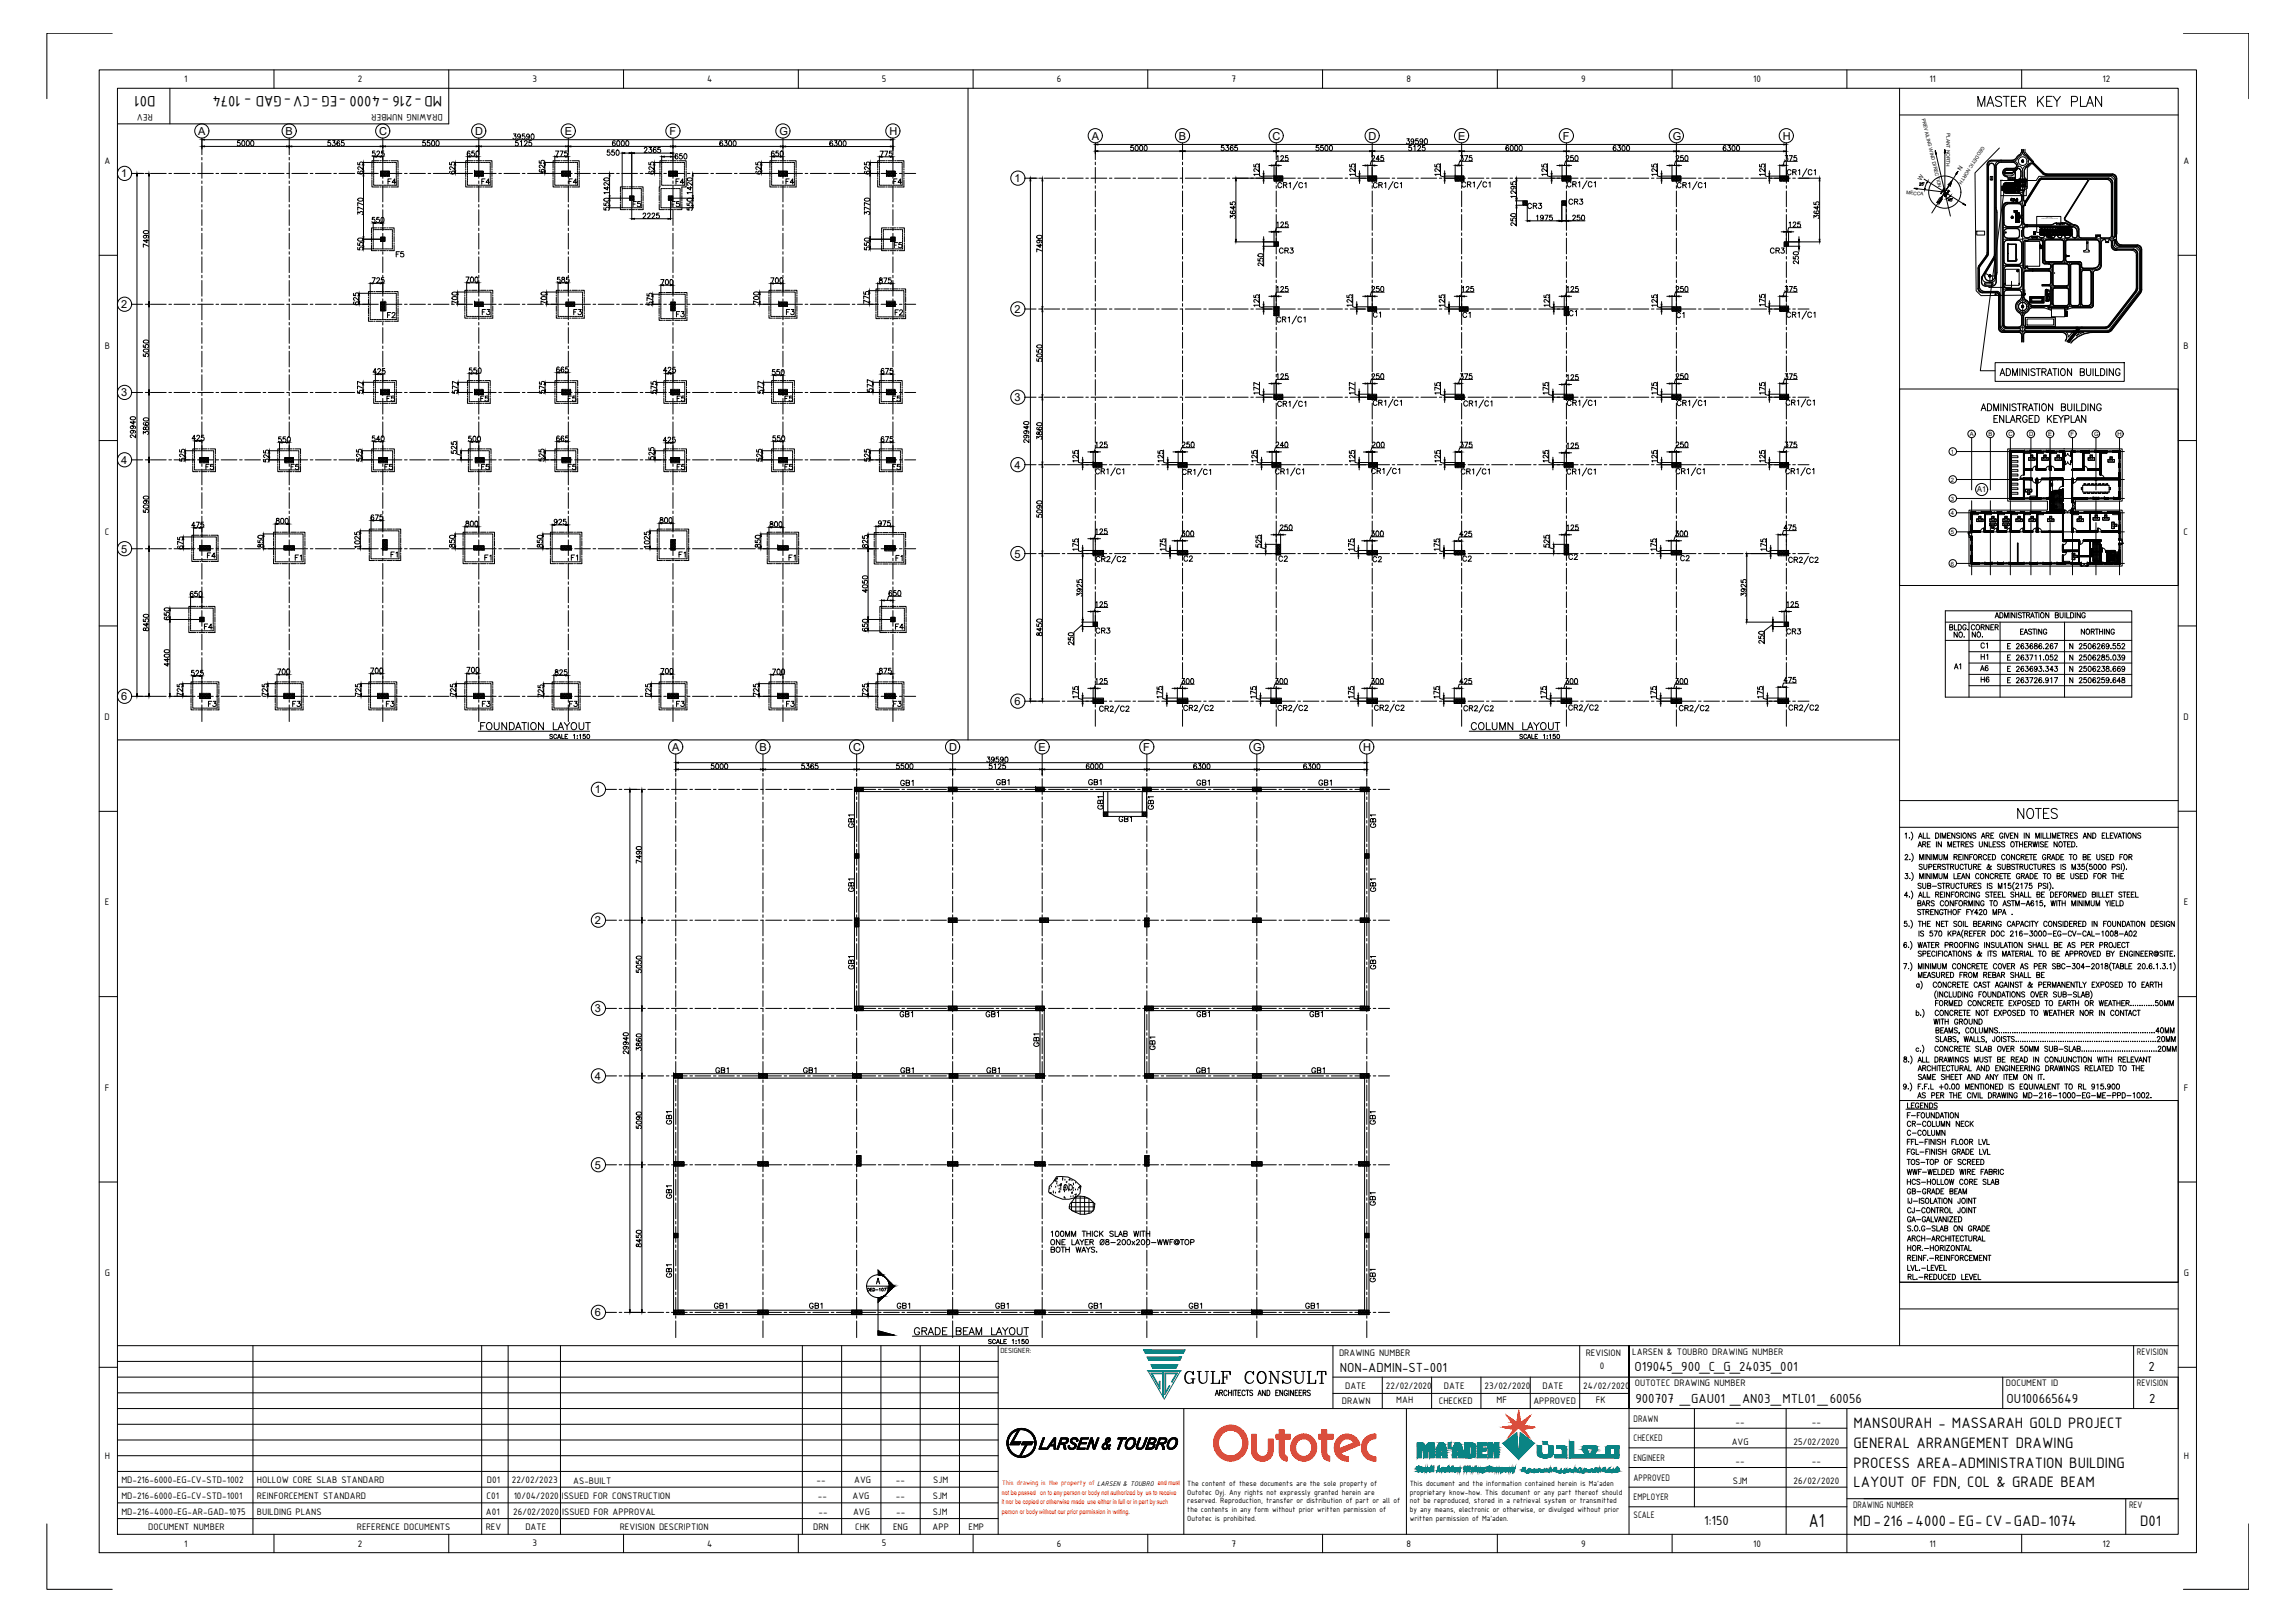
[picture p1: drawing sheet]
<svg xmlns="http://www.w3.org/2000/svg" width="841mm" height="594mm" viewBox="0 0 841 594" stroke-linecap="round" stroke-linejoin="round" font-family="sans-serif">
<defs><g id="words">
<text font-size="8.4" fill="#00f" x="433.2" y="508">GULF CONSULT</text>
<text font-size="7.4" x="662.9" y="559.3">A1</text>
<g font-size="7.1">
<text x="723.9" y="40.2">MASTER KEY PLAN</text>
<text x="738.4" y="300.9">NOTES</text>
</g>
<g font-size="6">
<text x="57" y="35.2" transform="rotate(180 57 35.2)">D01</text>
<text x="162" y="35.2" transform="rotate(180 162 35.2)">MD-216 -4000 -EG -CV-GAD - 1074</text>
<text x="679.2" y="523.1">MANSOURAH - MASSARAH GOLD PROJECT</text>
<text x="679.2" y="530.3">GENERAL ARRANGEMENT DRAWING</text>
<text x="679.2" y="537.5">PROCESS AREA-ADMINISTRATION BUILDING</text>
<text x="679.2" y="544.7">LAYOUT OF FDN, COL &amp; GRADE BEAM</text>
<text x="679.2" y="559.1">MD-216 -4000-EG- CV-GAD-1074</text>
<text x="784.3" y="559.1">D01</text>
</g>
<text font-size="5.7" x="729.9" y="155.9">ENLARGED KEYPLAN</text>
<g font-size="5.3">
<text x="141.5" y="68.8">F4</text>
<text x="175.7" y="68.8">F4</text>
<text x="207.8" y="68.8">F4</text>
<text x="246.9" y="68.8">F4</text>
<text x="287.2" y="68.8">F4</text>
<text x="326.7" y="68.8">F4</text>
<text x="574" y="76.2">CR3</text>
<text x="326.7" y="92.1">F5</text>
<text x="327" y="116.8">F2</text>
<text x="502.4" y="117.5">C1</text>
<text x="327.4" y="206.7">F1</text>
<text x="502.4" y="207.1">C2</text>
<text x="614.9" y="206.7">C2</text>
<text x="74.1" y="231.8">F4</text>
<text x="327.4" y="231.8">F4</text>
<text x="653.7" y="233.5">CR3</text>
<text x="725" y="251.2">H6</text>
<text x="437.8" y="288.9">GB1</text>
<text x="482.2" y="288.9">GB1</text>
<text x="424" y="297.7" transform="rotate(-90 424 297.7)">GB1</text>
<text x="409.2" y="302.3">GB1</text>
<text x="505.5" y="304.4" transform="rotate(-90 505.5 304.4)">GB1</text>
<text x="505.5" y="327.7" transform="rotate(-90 505.5 327.7)">GB1</text>
<text x="505.5" y="356.3" transform="rotate(-90 505.5 356.3)">GB1</text>
<text x="382.1" y="384.5" transform="rotate(-90 382.1 384.5)">GB1</text>
<text x="437.4" y="394.4">GB1</text>
<text x="479.8" y="394.4">GB1</text>
<text x="384.2" y="457.2">ONE LAYER Ø8-200x200-WWF@TOP</text>
<text x="261.1" y="480.5">GB1</text>
<text x="295.6" y="480.5">GB1</text>
<text x="327.7" y="480.5">GB1</text>
<text x="364.1" y="480.5">GB1</text>
<text x="397.9" y="480.5">GB1</text>
<text x="435" y="480.5">GB1</text>
<text x="477.7" y="480.5">GB1</text>
</g>
<g font-size="5.2">
<text x="491" y="502.5">NON-ADMIN-ST-001</text>
<text x="599" y="502">O19045_900_C_G_24035_001</text>
<text x="787.3" y="502">2</text>
<text x="599.3" y="514">900707 _GAU01 _AN03_MTL01 _60056</text>
<text x="735.4" y="514">OU100665649</text>
<text x="787.6" y="514">2</text>
<text x="624.5" y="558.7">1:150</text>
</g>
<g font-size="4.9">
<text x="231.1" y="76.9">F5</text>
<text x="245.2" y="76.9">F5</text>
<text x="558.8" y="77.6">CR3</text>
<text x="144.3" y="95.2">F5</text>
<text x="467.8" y="93.8">CR3</text>
<text x="648.1" y="93.8">CR3</text>
<text x="141.1" y="117.5">F2</text>
<text x="175.7" y="116.4">F3</text>
<text x="209.2" y="116.4">F3</text>
<text x="246.9" y="117.1">F3</text>
<text x="287.2" y="116.4">F3</text>
<text x="535.2" y="117.5">C1</text>
<text x="574.3" y="116.8">C1</text>
<text x="613.5" y="117.5">C1</text>
<text x="140.8" y="148.2">F5</text>
<text x="175.3" y="148.2">F5</text>
<text x="207.4" y="148.2">F5</text>
<text x="247.3" y="148.2">F5</text>
<text x="286.8" y="148.2">F5</text>
<text x="326.3" y="148.2">F5</text>
<text x="74.4" y="173.2">F5</text>
<text x="105.8" y="173.2">F5</text>
<text x="140.1" y="173.2">F5</text>
<text x="175.7" y="173.2">F5</text>
<text x="207.4" y="173.2">F5</text>
<text x="247.3" y="173.2">F5</text>
<text x="286.8" y="173.2">F5</text>
<text x="326.3" y="173.2">F5</text>
<text x="75.1" y="205.7">F4</text>
<text x="107.2" y="206.4">F1</text>
<text x="142.5" y="205.3">F1</text>
<text x="176.7" y="206.4">F1</text>
<text x="208.5" y="206.4">F1</text>
<text x="248" y="205.3">F1</text>
<text x="288.2" y="206.4">F1</text>
<text x="432.9" y="206.7">C2</text>
<text x="467.8" y="206.7">C2</text>
<text x="535.2" y="206.7">C2</text>
<text x="574" y="206">C2</text>
<text x="400.8" y="233.2">CR3</text>
<text x="721.4" y="231.8">CORNER</text>
<text x="761.6" y="233.5">NORTHING</text>
<text x="715.1" y="234.6">NO.</text>
<text x="721.8" y="234.6">NO.</text>
<text x="725" y="238.5">C1</text>
<text x="725" y="242.7">H1</text>
<text x="715.4" y="246.2">A1</text>
<text x="725" y="246.9">A6</text>
<text x="75.5" y="260">F3</text>
<text x="106.5" y="260">F3</text>
<text x="140.8" y="260">F3</text>
<text x="176" y="260">F3</text>
<text x="207.8" y="260">F3</text>
<text x="246.9" y="260">F3</text>
<text x="287.5" y="260">F3</text>
<text x="326.7" y="260">F3</text>
<text x="329.1" y="288.9">GB1</text>
<text x="364.4" y="288.6">GB1</text>
<text x="397.9" y="288.6">GB1</text>
<text x="405.3" y="297.7" transform="rotate(-90 405.3 297.7)">GB1</text>
<text x="314" y="304.4" transform="rotate(-90 314 304.4)">GB1</text>
<text x="314" y="327.7" transform="rotate(-90 314 327.7)">GB1</text>
<text x="314" y="356.3" transform="rotate(-90 314 356.3)">GB1</text>
<text x="328.8" y="373.6">GB1</text>
<text x="360.5" y="373.6">GB1</text>
<text x="437.8" y="373.6">GB1</text>
<text x="479.1" y="373.6">GB1</text>
<text x="424.4" y="385.6" transform="rotate(-90 424.4 385.6)">GB1</text>
<text x="261.4" y="394.1">GB1</text>
<text x="293.5" y="394.1">GB1</text>
<text x="329.1" y="394.1">GB1</text>
<text x="360.9" y="394.1">GB1</text>
<text x="247.3" y="413.1" transform="rotate(-90 247.3 413.1)">GB1</text>
<text x="505.2" y="413.1" transform="rotate(-90 505.2 413.1)">GB1</text>
<text x="698.1" y="413.8">CR-COLUMN NECK</text>
<text x="698.1" y="417">C-COLUMN</text>
<text x="387.3" y="437.1">100</text>
<text x="698.1" y="435">HCS-HOLLOW CORE SLAB</text>
<text x="247.3" y="440.3" transform="rotate(-90 247.3 440.3)">GB1</text>
<text x="505.2" y="442.7" transform="rotate(-90 505.2 442.7)">GB1</text>
<text x="698.1" y="438.5">GB-GRADE BEAM</text>
<text x="384.2" y="454">100MM THICK SLAB WITH</text>
<text x="247.3" y="469.2" transform="rotate(-90 247.3 469.2)">GB1</text>
<text x="505.2" y="470.6" transform="rotate(-90 505.2 470.6)">GB1</text>
</g>
<g font-size="4">
<text x="72.7" y="49.4">A</text>
<text x="104.7" y="49.4">B</text>
<text x="139" y="49.4">C</text>
<text x="174.1" y="49.4">D</text>
<text x="207" y="49.4">E</text>
<text x="245.3" y="49.4">F</text>
<text x="285.6" y="49.4">G</text>
<text x="325.9" y="49.4">H</text>
<text x="400.1" y="51.2">A</text>
<text x="432" y="51.2">B</text>
<text x="466.4" y="51.2">C</text>
<text x="501.6" y="51.2">D</text>
<text x="534.3" y="51.2">E</text>
<text x="572.7" y="51.2">F</text>
<text x="613" y="51.2">G</text>
<text x="653.3" y="51.2">H</text>
<text x="44.4" y="65">1</text>
<text x="371.7" y="66.7">1</text>
<text x="44.4" y="112.9">2</text>
<text x="371.7" y="114.7">2</text>
<text x="44.4" y="145.2">3</text>
<text x="371.7" y="147">3</text>
<text x="44.4" y="169.9">4</text>
<text x="371.7" y="171.6">4</text>
<text x="44.4" y="202.4">5</text>
<text x="371.7" y="204.2">5</text>
<text x="44.4" y="256.5">6</text>
<text x="371.7" y="258.3">6</text>
<text x="246.3" y="275.1">A</text>
<text x="278.3" y="275.1">B</text>
<text x="312.6" y="275.1">C</text>
<text x="347.8" y="275.1">D</text>
<text x="380.6" y="275.1">E</text>
<text x="419" y="275.1">F</text>
<text x="459.3" y="275.1">G</text>
<text x="499.6" y="275.1">H</text>
<text x="218" y="290.6">1</text>
<text x="218" y="338.5">2</text>
<text x="218" y="370.8">3</text>
<text x="218" y="395.5">4</text>
<text x="218" y="428.1">5</text>
<text x="218" y="482.1">6</text>
</g>
<g font-size="3.7">
<text x="67.5" y="30">1</text>
<text x="131.1" y="30.1">2</text>
<text x="195.1" y="30">3</text>
<text x="259.2" y="30">4</text>
<text x="323.2" y="30">5</text>
<text x="387.3" y="30.1">6</text>
<text x="451.3" y="30">7</text>
<text x="515.4" y="30">8</text>
<text x="579.5" y="30">9</text>
<text x="642.4" y="30">10</text>
<text x="707" y="30">11</text>
<text x="770.5" y="30.1">12</text>
<text x="56" y="41.8" transform="rotate(180 56 41.8)">REV</text>
<text x="162.2" y="41.8" transform="rotate(180 162.2 41.8)">DRAWING NUMBER</text>
<text x="38.3" y="60">A</text>
<text x="800.1" y="60">A</text>
<text x="38.4" y="127.9">B</text>
<text x="800.2" y="127.9">B</text>
<text x="38.4" y="195.8">C</text>
<text x="800.2" y="195.8">C</text>
<text x="38.3" y="263.6">D</text>
<text x="800.2" y="263.6">D</text>
<text x="38.4" y="331.5">E</text>
<text x="800.3" y="331.5">E</text>
<text x="38.5" y="399.4">F</text>
<text x="800.3" y="399.4">F</text>
<text x="38.4" y="467.3">G</text>
<text x="800.3" y="467.3">G</text>
<text x="490.7" y="496.8">DRAWING NUMBER</text>
<text x="581.1" y="496.8">REVISION</text>
<text x="598.2" y="496.3">LARSEN &amp; TOUBRO DRAWING NUMBER</text>
<text x="783.1" y="496.3">REVISION</text>
<text x="586.2" y="501.5">0</text>
<text x="493" y="508.7">DATE</text>
<text x="507.9" y="508.7">22/02/2020</text>
<text x="529.1" y="508.7">DATE</text>
<text x="544.1" y="508.7">23/02/2020</text>
<text x="565.3" y="508.7">DATE</text>
<text x="580.2" y="508.7">24/02/2020</text>
<text x="599.1" y="507.8">OUTOTEC DRAWING NUMBER</text>
<text x="735.1" y="507.8">DOCUMENT ID</text>
<text x="783.1" y="507.8">REVISION</text>
<text x="491.8" y="514.1">DRAWN</text>
<text x="511.7" y="513.9">MAH</text>
<text x="527.2" y="514.1">CHECKED</text>
<text x="548.4" y="513.9">MF</text>
<text x="561.9" y="514.1">APPROVED</text>
<text x="584.8" y="513.9">FK</text>
<text x="598.7" y="520.7">DRAWN</text>
<text x="636" y="521.9">--</text>
<text x="664" y="521.9">--</text>
<text x="598.7" y="527.9">CHECKED</text>
<text x="634.6" y="529.1">AVG</text>
<text x="657.3" y="529.1">25/02/2020</text>
<text x="38.4" y="534.2">H</text>
<text x="598.7" y="535.1">ENGINEER</text>
<text x="636" y="536.3">--</text>
<text x="664" y="536.3">--</text>
<text x="800.3" y="534.2">H</text>
<text x="44.5" y="543.2">MD-216-6000-EG-CV-STD-1002</text>
<text x="94.1" y="543.2">HOLLOW CORE SLAB STANDARD</text>
<text x="178.5" y="543">D01</text>
<text x="187.6" y="543">22/02/2023</text>
<text x="210.1" y="543.4">AS-BUILT</text>
<text x="299.2" y="543">--</text>
<text x="313" y="543">AVG</text>
<text x="328.3" y="543">--</text>
<text x="342" y="543">SJM</text>
<text x="598.7" y="542.3">APPROVED</text>
<text x="635" y="543.5">SJM</text>
<text x="657.3" y="543.5">26/02/2020</text>
<text x="44.5" y="549">MD-216-6000-EG-CV-STD-1001</text>
<text x="94.1" y="549">REINFORCEMENT STANDARD</text>
<text x="178.3" y="549">C01</text>
<text x="188.2" y="549">10/04/2020</text>
<text x="205.9" y="549">ISSUED FOR CONSTRUCTION</text>
<text x="299.7" y="549">--</text>
<text x="312.4" y="549">AVG</text>
<text x="328.3" y="549">--</text>
<text x="341.8" y="549">SJM</text>
<text x="598.7" y="549.5">EMPLOYER</text>
<text x="44.5" y="554.8">MD-216-4000-EG-AR-GAD-1075</text>
<text x="94.1" y="554.8">BUILDING PLANS</text>
<text x="178.1" y="554.8">A01</text>
<text x="188.1" y="554.8">26/02/2020</text>
<text x="206" y="554.8">ISSUED FOR APPROVAL</text>
<text x="300" y="554.8">--</text>
<text x="312.6" y="554.8">AVG</text>
<text x="328.5" y="554.8">--</text>
<text x="341.8" y="554.8">SJM</text>
<text x="598.7" y="556.1">SCALE</text>
<text x="679.1" y="552.5">DRAWING NUMBER</text>
<text x="780.2" y="552.5">REV</text>
<text x="54.3" y="560.3">DOCUMENT NUMBER</text>
<text x="130.8" y="560.3">REFERENCE DOCUMENTS</text>
<text x="178" y="560.3">REV</text>
<text x="192.5" y="560.3">DATE</text>
<text x="227.1" y="560.3">REVISION DESCRIPTION</text>
<text x="298" y="560.3">DRN</text>
<text x="313.4" y="560.3">CHK</text>
<text x="327.3" y="560.3">ENG</text>
<text x="341.7" y="560.3">APP</text>
<text x="354.9" y="560.3">EMP</text>
<text x="67.5" y="566.4">1</text>
<text x="131.1" y="566.5">2</text>
<text x="195.1" y="566.4">3</text>
<text x="259.2" y="566.4">4</text>
<text x="323.2" y="566.4">5</text>
<text x="387.3" y="566.5">6</text>
<text x="451.3" y="566.4">7</text>
<text x="515.4" y="566.4">8</text>
<text x="579.5" y="566.5">9</text>
<text x="642.4" y="566.4">10</text>
<text x="707" y="566.4">11</text>
<text x="770.5" y="566.5">12</text>
</g>
<g font-size="3">
<text x="724.6" y="180.4">A1</text>
<text x="435.1" y="544.2">The content of these documents are the sole property of</text>
<text x="516.6" y="544.2">This document and the information contained herein is Ma'aden</text>
<text x="435.1" y="547.4">Outotec Oyj. Any rights not expressly granted herein are</text>
<text x="435.1" y="550.6">reserved. Reproduction, transfer or distribution of part or all of</text>
<text x="516.6" y="547.4">proprietary know-how. This document or any part thereof should</text>
<text x="516.6" y="550.6">not be reproduced, stored in a retrieval system or transmitted</text>
<text x="435.1" y="553.8">the contents in any form without prior written permission of</text>
<text x="435.1" y="557">Outotec is prohibited.</text>
<text x="516.6" y="553.8">by any means, electronic or otherwise, or divulged without prior</text>
<text x="516.6" y="557">written permission of Ma'aden.</text>
</g>
<text font-size="2.9" x="366.6" y="495.7">DESIGNER:</text>
<text font-size="2.7" fill="#f00" x="367.2" y="544.1">This drawing is the property of LARSEN &amp; TOUBRO and must</text>
<g font-size="2.6">
<text x="734.1" y="70.2">4</text>
<text x="734.8" y="69.1">1</text>
<text x="735.2" y="68.8">C</text>
<text x="735.5" y="68.8">D</text>
<text x="735.9" y="68.8">E</text>
<text x="736.2" y="68.8">F</text>
<text x="736.6" y="68.8">G</text>
<text x="737.3" y="68.8">H</text>
<text x="747.2" y="86.4">UP</text>
<text x="747.5" y="86.1">31</text>
<text x="748.2" y="86.4">10</text>
<text x="748.9" y="86.8">48</text>
<text x="751.1" y="86.4">3</text>
<text x="751.4" y="86.8">4</text>
<text x="751.4" y="86.4" transform="rotate(-90 751.4 86.4)">28</text>
<text x="751.4" y="85.7" transform="rotate(-90 751.4 85.7)">18</text>
<text x="752.1" y="86.4">1</text>
<text x="752.1" y="85.7">2</text>
<text x="752.8" y="86.4">32</text>
<text x="753.9" y="86.4">20</text>
<text x="755.6" y="86.4" transform="rotate(-90 755.6 86.4)">12</text>
<text x="756.7" y="86.4">UP</text>
<text x="758.1" y="86.4" transform="rotate(-90 758.1 86.4)">UP</text>
</g>
<g font-size="2.4" fill="#f00">
<text x="367.1" y="547.5">not be passed on to any person or body not authorized by us to receive</text>
<text x="367.1" y="551">it nor be copied or otherwise made use either in full or in part by such</text>
<text x="367.1" y="554.4">person or body without our prior permission in writing.</text>
</g>
<g font-size="2.2">
<text x="718.6" y="62.7" transform="rotate(-57 718.6 62.7)">N</text>
<text x="704" y="66.1" transform="rotate(-58 704 66.1)">W</text>
<text x="721.9" y="159.7">A</text>
<text x="728.7" y="159.7">B</text>
<text x="736" y="159.7">C</text>
<text x="743.6" y="159.7">D</text>
<text x="750.6" y="159.7">E</text>
<text x="758.8" y="159.7">F</text>
<text x="767.4" y="159.7">G</text>
<text x="776" y="159.7">H</text>
<text x="715" y="166.2">1</text>
<text x="715" y="176.4">2</text>
<text x="715" y="183.3">3</text>
<text x="715" y="188.6">4</text>
<text x="715" y="195.6">5</text>
<text x="715" y="207.1">6</text>
</g>
<g font-size="1.8">
<text x="704.3" y="43.5" transform="rotate(77 704.3 43.5)">PREVAILING WIND DIRECTION</text>
<text x="713.4" y="48.6" transform="rotate(91 713.4 48.6)">PLANT NORTH</text>
<text x="726.3" y="53.3" transform="rotate(122 726.3 53.3)">GEODETIC NORTH</text>
<text x="698.5" y="71" transform="rotate(7 698.5 71)">MECCA</text>
</g>
<g font-size=".5">
<text x="748.2" y="80.3">(COMPACTED &amp; LEVELED EARTH)</text>
<text x="749.8" y="79.8">OPEN STORE</text>
</g>
<g font-size=".4">
<text x="733.5" y="66.1">S01</text>
<text x="733.3" y="119.5">S11</text>
<text x="734.4" y="120.6">S10</text>
</g>
</g></defs>
<g fill="none" stroke="#000" stroke-width=".37">
<path d="M139.5 63l1.3 1.3M139.5 63.6l.7 .7M139.5 64.1l.2 .2M139.5 62.7h.1M140.1 62.7l-.6 .6M140.7 62.7l-1.2 1.2M141.2 62.7l-1.6 1.6M205.9 62.7h.1M205.9 63l1.3 1.3M205.9 63.6l.7 .7M205.9 64.1l.2 .2M206.4 62.7l-.5 .6"/>
<path d="M207 62.7l-1.1 1.2M245.1 64.2v.1M245.1 63.7l.6 .6M245.1 63.1l1.1 1.2M245.3 62.7l-.2 .3M245.9 62.7l-.8 .8M246.4 62.7l-1.3 1.4M466.9 64.5h.1M467.2 64.5l1.6 1.6M467.5 64.5l-.6 .6M467.7 64.5l1.6 1.6M468 64.5l-1.1 1.1"/>
<path d="M468.3 64.5l1.6 1.6M468.6 64.5l-1.5 1.6-.2-.2M468.9 64.5l1.2 1.2M469.2 64.5l-1.6 1.6-.7-.8M469.4 64.5l.7 .6M469.7 64.5l-1.5 1.6-1.3-1.3M470 64.5h.1M470.1 64.7l-1.4 1.4M470.1 65.3l-.8 .8M470.1 65.8l-.3 .3M501.3 64.5h.1M501.3 64.8l1.3 1.3"/>
<path d="M501.3 65.3l.7 .8M501.3 65.9l.2 .2M501.6 64.5l1.6 1.6M501.8 64.5l-.5 .6M502.1 64.5l1.6 1.6M502.4 64.5l-1.1 1.1M502.7 64.5l1.6 1.6M503 64.5l-1.6 1.6M503.2 64.5l1.3 1.2M503.5 64.5l-1.6 1.6M503.8 64.5l.7 .6M504.1 64.5l-1.6 1.6"/>
<path d="M504.4 64.5h.1M504.5 64.7l-1.4 1.4M504.5 65.3l-.9 .8M504.5 65.8l-.3 .3M533.3 64.5h.1M533.3 64.8l1.3 1.3M533.3 65.3l.7 .8M533.3 65.9l.1 .2M533.6 64.5l1.5 1.6 1.3-1.4M533.9 64.5l-.6 .6M534.1 64.5l1.5 1.6 .8-.8M534.4 64.5l-1.1 1.1"/>
<path d="M534.7 64.5l1.6 1.6 .1-.3M535 64.5l-1.7 1.6M535.2 64.5l1.2 1.2M535.5 64.5l-1.6 1.6M535.8 64.5l.6 .6M536.1 64.5l-1.6 1.6M536.3 64.5h.1M572.4 66l.1 .1M572.4 65.4l.7 .7M572.4 64.9l1.2 1.2M572.6 64.5l1.6 1.6M572.7 64.5l-.3 .2"/>
<path d="M573.2 64.5l1.5 1.6M573.3 64.5l-.9 .8M573.7 64.5l1.6 1.6M573.8 64.5l-1.4 1.4M574.3 64.5l1.3 1.3M574.4 64.5l-1.6 1.6M574.9 64.5l.7 .8M575 64.5l-1.7 1.6M575.4 64.5l.2 .2M575.5 64.5l-1.6 1.6M575.6 66.1h.1M575.6 64.9l-1.1 1.2"/>
<path d="M575.6 65.5l-.6 .6M612.7 64.5h.1M612.7 64.8l1.4 1.3M612.7 65.3l.8 .8M612.7 65.9l.2 .2M613 64.5l1.6 1.6M613.3 64.5l-.6 .6M613.6 64.5l1.6 1.6M613.9 64.5l-1.2 1.1M614.2 64.5l1.6 1.6M614.5 64.5l-1.7 1.6M614.7 64.5l1.2 1.2"/>
<path d="M615 64.5l-1.6 1.6M615.3 64.5l.6 .6M615.6 64.5l-1.6 1.6M615.9 64.5h.1M615.9 64.7l-1.4 1.4M615.9 65.3l-.8 .8M615.9 65.8l-.2 .3M652.2 64.8l1.4 1.3M652.2 64.5h.1M652.5 64.5l1.6 1.6M652.8 64.5l-.6 .6M653.1 64.5l1.6 1.6"/>
<path d="M653.4 64.5l-1.2 1.1M653.7 64.5l1.6 1.6M654 64.5l-1.6 1.6-.2-.2M654.2 64.5l1.2 1.2M654.5 64.5l-1.5 1.6-.8-.8M654.8 64.5l.6 .6M655.1 64.5l-1.6 1.6M655.3 64.5h.1M655.4 64.7l-1.4 1.4M655.4 65.3l-.8 .8M655.4 65.8l-.2 .3M139.5 110.7l1.6 1.6"/>
<path d="M139.5 111.3l1.6 1.6M139.5 111.9l1.6 1.6M139.7 110.6l-.2 .2M139.9 110.6l1.2 1.2M140.2 110.6l-.7 .8M140.5 110.6l.6 .6M140.8 110.6l-1.3 1.4M141.1 110.6h.1M141.1 111.5l-1.6 1.6M141.1 110.9l-1.6 1.6M173.9 110.6h.1M173.9 110.9l1.3 1.3"/>
<path d="M173.9 111.4l.8 .8M173.9 112l.2 .2M174.2 110.6l1.6 1.6M174.4 110.6l-.5 .6M174.7 110.6l1.6 1.6M175 110.6l-1.1 1.2M175.3 110.6l1.6 1.6M175.6 110.6l-1.6 1.6M175.9 110.6l1.2 1.2M176.1 110.6l-1.5 1.6M176.4 110.6l.7 .7M176.7 110.6l-1.6 1.6"/>
<path d="M177 110.6l.1 .1M207.4 110.9l1.3 1.3M207.4 111.4l.7 .8M207.4 112l.2 .2M207.4 110.6h.1M207.7 110.6l1.6 1.6M208 110.6l-.6 .6M208.3 110.6l1.5 1.6M208.6 110.6l-1.2 1.2M208.8 110.6l1.6 1.6M209.1 110.6l-1.6 1.6M209.4 110.6l1.2 1.2"/>
<path d="M209.7 110.6l-1.6 1.6M210 110.6l.6 .7M210.3 110.6l-1.7 1.6M210.5 110.6l.1 .1M245.8 111.5l1.6 1.6M245.8 111l1.6 1.6M245.9 110.6l-.1 .1M246.1 110.6l1.3 1.4M246.5 110.6l-.7 .7M246.6 110.6l.8 .8M247 110.6l-1.2 1.2M247.2 110.6l.2 .2-1.6 1.6"/>
<path d="M247.4 111.4l-1.6 1.6M285.4 110.6h.1M285.4 110.9l1.3 1.3M285.4 111.4l.7 .8M285.4 112l.1 .2M285.7 110.6l1.5 1.6M285.9 110.6l-.5 .6M286.2 110.6l1.6 1.6M286.5 110.6l-1.1 1.2M286.8 110.6l1.6 1.6M287 110.6l-1.6 1.6M287.3 110.6l1.2 1.2"/>
<path d="M287.6 110.6l-1.6 1.6M287.9 110.6l.6 .7M288.2 110.6l-1.6 1.6M288.4 110.6l.1 .1M324.9 110.6h.1M324.9 112l.1 .2M324.9 110.9l1.3 1.3M324.9 111.4l.7 .8M325.1 110.6l1.6 1.6M325.4 110.6l-.5 .6M325.7 110.6l1.6 1.6M326 110.6l-1.1 1.2"/>
<path d="M326.2 110.6l1.7 1.6M326.5 110.6l-1.6 1.6M326.8 110.6l1.2 1.2M327.1 110.6l-1.6 1.6M327.4 110.6l.6 .7M327.7 110.6l-1.6 1.6M327.9 110.6l.1 .1M466.9 112.5l1.6 1.6M466.9 113.1l1.6 1.6M466.9 115.3l.2 .3M467.1 112.4l-.2 .2M467.3 112.4l1.2 1.2"/>
<path d="M467.6 112.4l-.7 .7M467.9 112.4l.6 .6M468.2 112.4l-1.3 1.3 1.6 1.6M468.4 112.4h.1M468.5 115.5l-.1 .1M468.5 115l-.6 .6M468.5 114.4l-1.2 1.2M468.5 113.8l-1.6 1.6M468.5 113.3l-1.6 1.5 .8 .8M468.5 112.7l-1.6 1.6 1.4 1.3M652.2 112.7l1.4 1.3M652.3 112.4h-.1"/>
<path d="M652.5 112.4l1.6 1.6M652.8 112.4l-.6 .6M653.1 112.4l1.6 1.6M653.4 112.4l-1.2 1.2M653.7 112.4l1.6 1.6M654 112.4l-1.6 1.6-.2-.2M654.2 112.4l1.2 1.2M654.5 112.4l-1.5 1.6-.8-.8M654.8 112.4l.6 .7M655.1 112.4l-1.6 1.6M655.3 112.4l.1 .1M655.4 112.6l-1.4 1.4"/>
<path d="M655.4 113.2l-.8 .8M655.4 113.7l-.2 .3M466.9 144.7h.1M467.2 144.7l1.6 1.6M467.5 144.7l-.6 .6M467.7 144.7l1.6 1.6M468 144.7l-1.1 1.2M468.3 144.7l1.6 1.6M468.6 144.7l-1.5 1.6-.2-.2M468.9 144.7l1.2 1.2M469.2 144.7l-1.6 1.6-.7-.8M469.4 144.7l.7 .7"/>
<path d="M469.7 144.7l-1.5 1.6-1.3-1.3M470 144.7l.1 .1M470.1 144.9l-1.4 1.4M470.1 145.5l-.8 .8M470.1 146l-.3 .3M501.3 145l1.3 1.3M501.3 145.5l.7 .8M501.3 146.1l.2 .2M501.3 144.7h.1M501.6 144.7l1.6 1.6M501.8 144.7l-.5 .6M502.1 144.7l1.6 1.6"/>
<path d="M502.4 144.7l-1.1 1.2M502.7 144.7l1.6 1.6M503 144.7l-1.6 1.6M503.2 144.7l1.3 1.2M503.5 144.7l-1.6 1.6M503.8 144.7l.7 .7M504.1 144.7l-1.6 1.6M504.4 144.7l.1 .1M504.5 144.9l-1.4 1.4M504.5 145.5l-.9 .8M504.5 146l-.3 .3M533.3 145l1.4 1.3"/>
<path d="M533.3 144.7h.1M533.6 144.7l1.6 1.6M533.9 144.7l-.6 .6M534.1 144.7l1.7 1.6M534.4 144.7l-1.1 1.2M534.7 144.7l1.6 1.6M535 144.7l-1.5 1.6-.2-.2M535.3 144.7l1.2 1.2M535.6 144.7l-1.5 1.6-.8-.8M535.9 144.7l.6 .7M536.1 144.7l-1.5 1.6M536.4 144.7l.1 .1"/>
<path d="M536.5 144.9l-1.4 1.4M536.5 145.5l-.8 .8M536.5 146l-.2 .3M573.2 146.2l.1 .1M573.2 145.7l.7 .6M573.2 145.1l1.2 1.2M573.4 144.7l1.6 1.6M573.5 144.7l-.3 .2M574 144.7l1.5 1.6M574 144.7l-.8 .8M574.5 144.7l1.6 1.6M574.6 144.7l-1.4 1.4"/>
<path d="M575.1 144.7l1.3 1.3M575.2 144.7l-1.6 1.6M576.2 144.7l.2 .2M576.3 144.7l-1.6 1.6M576.4 146.3h.1M576.4 145.4l-.7-.7-1.5 1.6M576.4 145.7l-.6 .6M576.4 145.1l-1.1 1.2M612.7 145l1.4 1.3M612.7 145.5l.8 .8M612.7 146.1l.2 .2M612.8 144.7h-.1"/>
<path d="M613 144.7l1.6 1.6M613.3 144.7l-.6 .6M613.6 144.7l1.6 1.6M613.9 144.7l-1.2 1.2M614.2 144.7l1.6 1.6M614.5 144.7l-1.7 1.6M614.7 144.7l1.2 1.2M615 144.7l-1.6 1.6M615.3 144.7l.6 .7M615.6 144.7l-1.6 1.6M615.9 144.7v.1M615.9 144.9l-1.4 1.4"/>
<path d="M615.9 145.5l-.8 .8M615.9 146l-.2 .3M652.2 145l1.4 1.3M652.3 144.7h-.1M652.5 144.7l1.6 1.6M652.8 144.7l-.6 .6M653.1 144.7l1.6 1.6M653.4 144.7l-1.2 1.2M653.7 144.7l1.6 1.6M654 144.7l-1.6 1.6-.2-.2M654.2 144.7l1.2 1.2M654.5 144.7l-1.6 1.6-.7-.8"/>
<path d="M654.8 144.7l.6 .7M655.1 144.7l-1.6 1.6M655.3 144.7l.1 .1M655.4 144.9l-1.4 1.4M655.4 145.5l-.8 .8M655.4 146l-.2 .3M73.2 167.6v.1M73.5 167.6l1.6 1.6M73.8 167.6l-.6 .6M74 167.6l1.6 1.6M74.3 167.6l-1.1 1.2M74.6 167.6l1.6 1.6"/>
<path d="M74.9 167.6l-1.6 1.6M75.2 167.6l1.2 1.3M75.5 167.6l-1.6 1.6M75.8 167.6l.6 .7M76 167.6l-1.5 1.6M76.3 167.6l.1 .1M104.4 167.6v.1M104.7 167.6l1.6 1.6M105 167.6l-.6 .6M105.2 167.6l1.6 1.6M105.5 167.6l-1.1 1.2M105.8 167.6l1.6 1.6"/>
<path d="M106.1 167.6l-1.6 1.6M106.4 167.6l1.2 1.3M106.7 167.6l-1.6 1.6M106.9 167.6l.7 .7M107.2 167.6l-1.6 1.6M107.5 167.6l.1 .1M138.8 167.6v.1M139.1 167.6l1.6 1.6M139.3 167.6l-.5 .6M139.6 167.6l1.6 1.6M139.9 167.6l-1.1 1.2M140.2 167.6l1.6 1.6"/>
<path d="M140.5 167.6l-1.6 1.6M140.7 167.6l1.3 1.3M141 167.6l-1.6 1.6M141.3 167.6l.7 .7M141.6 167.6l-1.6 1.6M141.9 167.6l.1 .1M174.2 168.4l.7-.8 1.6 1.6M174.4 167.6l1.6 1.6M174.4 167.6l-.2 .3M175.5 167.6l1.6 1.6M175.6 167.6l-1.4 1.4M176.1 167.6l1.3 1.3"/>
<path d="M176.1 167.6l-1.6 1.6M176.6 167.6l.8 .8M176.7 167.6l-1.6 1.6M177.2 167.6l.2 .2M177.3 167.6l-1.6 1.6M205.9 167.6v.1M206.2 167.6l1.6 1.6M206.5 167.6l-.6 .6M206.8 167.6l1.6 1.6M207.1 167.6l-1.2 1.2M207.3 167.6l1.6 1.6M207.6 167.6l-1.6 1.6"/>
<path d="M207.9 167.6l1.2 1.3M208.2 167.6l-1.6 1.6M208.5 167.6l.6 .7M208.8 167.6l-1.6 1.6M209 167.6l.1 .1M246 167.6l1.6 1.6M246.1 167.6l-.3 .3M246.6 167.6l1.6 1.6M246.7 167.6l-.9 .8M247.1 167.6l1.6 1.6M247.2 167.6l-1.4 1.4M247.7 167.6l1.3 1.3"/>
<path d="M247.8 167.6l-1.6 1.6M248.3 167.6l.7 .8M248.4 167.6l-1.7 1.6M248.8 167.6l.2 .2M248.9 167.6l-1.6 1.6M285.4 167.6v.1M285.7 167.6l1.5 1.6M285.9 167.6l-.5 .6M286.2 167.6l1.6 1.6M286.5 167.6l-1.1 1.2M286.8 167.6l1.6 1.6M287 167.6l-1.6 1.6"/>
<path d="M287.3 167.6l1.2 1.3M287.6 167.6l-1.6 1.6M287.9 167.6l.6 .7M288.2 167.6l-1.6 1.6M288.4 167.6l.1 .1M325 167.6l1.6 1.6M325.1 167.6l-.2 .3M325.6 167.6l1.6 1.6M325.7 167.6l-.8 .8M326.1 167.6l1.6 1.6M326.2 167.6l-1.3 1.4M326.7 167.6l1.3 1.3"/>
<path d="M326.8 167.6l-1.6 1.6M327.3 167.6l.7 .8M327.3 167.6l-1.6 1.6M328 167.8l-.1-.2-1.6 1.6M400.6 169.4h.1M400.6 169.7l1.3 1.3M400.6 170.2l.7 .8M400.9 169.4l1.5 1.6M401.2 169.4l-.6 .6M401.4 169.4l1.6 1.6M401.7 169.4l-1.1 1.1M402 169.4l1.6 1.6"/>
<path d="M402.3 169.4l-1.5 1.6-.2-.2M402.6 169.4l1.2 1.2M402.9 169.4l-1.6 1.6M403.1 169.4l.7 .6M403.4 169.4l-1.6 1.6M403.7 169.4l.1 .1M403.8 169.6l-1.4 1.4M403.8 170.2l-.8 .8M403.8 170.8l-.3 .2M431.7 169.4h.1M431.7 169.7l1.4 1.3M431.7 170.2l.8 .8"/>
<path d="M431.7 170.8l.3 .2M432 169.4l1.6 1.6M432.3 169.4l-.6 .6M432.6 169.4l1.6 1.6 .8-.8M432.9 169.4l-1.2 1.1M433.2 169.4l1.6 1.6M433.5 169.4l-1.6 1.6M433.7 169.4l1.3 1.2M434 169.4l-1.5 1.6M434.3 169.4l.7 .6M434.6 169.4l-1.6 1.6M434.9 169.4l.1 .1"/>
<path d="M435 169.6l-1.4 1.4M435 170.8l-.3 .2M466.2 169.4h.1M466.2 169.7l1.3 1.3M466.2 170.2l.7 .8M466.2 170.8l.1 .2M466.5 169.4l1.5 1.6M466.7 169.4l-.5 .6M467 169.4l1.6 1.6M467.3 169.4l-1.1 1.1M467.6 169.4l1.6 1.6M467.9 169.4l-1.7 1.6"/>
<path d="M468.2 169.4l1.1 1.2M468.4 169.4l-1.6 1.6M468.7 169.4l.6 .6M469 169.4l-1.6 1.6M469.3 169.4v.1M469.3 169.6l-1.4 1.4M469.3 170.2l-.8 .8M469.3 170.8l-.2 .2M501.6 170.9l.1 .1M501.6 170.3l.6 .7M501.6 169.8l1.2 1.2M501.8 169.4l1.6 1.6"/>
<path d="M501.8 169.4l-.2 .3M502.3 169.4l1.6 1.6M502.4 169.4l-.8 .8M502.9 169.4l1.6 1.6M502.9 169.4l-1.3 1.4M503.5 169.4l1.3 1.3M503.5 169.4l-1.6 1.6M504 169.4l.8 .8M504.1 169.4l-1.6 1.6M504.8 169.6l-.2-.2-1.5 1.6M504.8 171h.1M504.8 170.4l-.6 .6"/>
<path d="M504.8 169.8l-1.2 1.2M533.3 169.4h.1M533.3 169.7l1.4 1.3M533.6 169.4l1.6 1.6M533.9 169.4l-.6 .6M534.1 169.4l1.7 1.6M534.4 169.4l-1.1 1.1M534.7 169.4l1.6 1.6M535 169.4l-1.6 1.6-.1-.2M535.3 169.4l1.2 1.2M535.6 169.4l-1.5 1.6-.8-.8M535.9 169.4l.6 .6"/>
<path d="M536.1 169.4l-1.5 1.6M536.4 169.4l.1 .1M536.5 169.6l-1.4 1.4M536.5 170.2l-.8 .8M536.5 170.8l-.2 .2M573.2 170.9l.1 .1M573.2 170.3l.7 .7M573.2 169.8l1.2 1.2M573.4 169.4l1.6 1.6M573.5 169.4l-.3 .3M574 169.4l1.5 1.6M574 169.4l-.8 .8"/>
<path d="M574.5 169.4l1.6 1.6M574.6 169.4l-1.4 1.4M575.1 169.4l1.3 1.3M575.2 169.4l-1.6 1.6M576.2 169.4l.2 .2M576.3 169.4l-1.6 1.6M576.4 170.2l-.7-.8-1.5 1.6M576.4 171h.1M576.4 170.4l-.6 .6M576.4 169.8l-1.1 1.2M612.7 169.7l1.4 1.3M612.7 170.2l.8 .8"/>
<path d="M612.7 170.8l.2 .2M612.7 169.4h.1M613 169.4l1.6 1.6M613.3 169.4l-.6 .6M613.6 169.4l1.6 1.6M613.9 169.4l-1.2 1.1M614.2 169.4l1.6 1.6M614.5 169.4l-1.7 1.6M614.7 169.4l1.2 1.2M615 169.4l-1.6 1.6M615.3 169.4l.6 .6M615.6 169.4l-1.6 1.6"/>
<path d="M615.9 169.4v.1M615.9 169.6l-1.4 1.4M615.9 170.2l-.8 .8M615.9 170.8l-.2 .2M652.2 170.9l.1 .1M652.2 170.3l.7 .7M652.2 169.8l1.2 1.2M652.4 169.4l1.6 1.6M652.5 169.4l-.3 .3M653 169.4l1.5 1.6M653.1 169.4l-.9 .8M653.5 169.4l1.6 1.6"/>
<path d="M653.6 169.4l-1.4 1.4M654.1 169.4l1.3 1.3M654.2 169.4l-1.6 1.6M654.7 169.4l.7 .8M654.8 169.4l-1.7 1.6M655.2 169.4l.2 .2M655.3 169.4l-1.6 1.6M655.4 171h.1M655.4 170.4l-.6 .6M655.4 169.8l-1.1 1.2M73.3 199.9l1.7 1.6M73.4 199.9l-.2 .2"/>
<path d="M73.9 199.9l1.6 1.6M74 199.9l-.8 .8M74.5 199.9l1.6 1.6M74.6 199.9l-1.4 1.3M75 199.9l1.7 1.6M75.1 199.9l-1.6 1.6M75.6 199.9l1.4 1.4M75.7 199.9l-1.6 1.6M76.2 199.9l.8 .8M76.3 199.9l-1.6 1.6M76.7 199.9l.3 .2M76.8 199.9l-1.6 1.6"/>
<path d="M104.1 199.9l1.6 1.6M104.4 199.9l-.4 .3M104.7 199.9l1.6 1.6M105 199.9l-1 .9M105.2 199.9l1.6 1.6M105.5 199.9l-1.5 1.4M105.8 199.9l1.6 1.6M106.1 199.9l-1.6 1.6-.5-.6M106.4 199.9l1.5 1.5M106.7 199.9l-1.6 1.6M106.9 199.9l1 .9M107.2 199.9l-1.6 1.6"/>
<path d="M107.5 199.9l.4 .4M107.8 199.9l-1.6 1.6M140.3 197.8l1.6 1.6M140.3 198.4l1.6 1.6M140.3 199l1.6 1.6M140.3 199.5l1.6 1.6M140.6 197.6l-.3 .3M140.7 197.6l1.2 1.3M141.1 197.6l-.8 .9M141.2 197.6l.7 .7M141.7 197.6l-1.4 1.4M141.8 197.6l.1 .1"/>
<path d="M141.9 199.7l-1.6 1.6M141.9 199.1l-1.6 1.6M141.9 198.6l-1.6 1.6M141.9 198l-1.6 1.6M173.6 199.9l1.6 1.6M173.9 199.9l-.3 .3M174.2 199.9l1.6 1.6M174.4 199.9l-.8 .9M174.7 199.9l1.6 1.6M175 199.9l-1.4 1.4M175.3 199.9l1.6 1.6M175.6 199.9l-1.6 1.6"/>
<path d="M175.9 199.9l1.5 1.5M176.1 199.9l-1.5 1.6M176.4 199.9l1 .9M176.7 199.9l-1.6 1.6M177 199.9l.4 .4M177.3 199.9l-1.6 1.6M205.6 199.9l1.6 1.6 1.5-1.6M205.9 199.9l-.3 .3M206.1 199.9l1.7 1.6M206.4 199.9l-.8 .9M206.7 199.9l1.6 1.6M207 199.9l-1.4 1.4"/>
<path d="M207.3 199.9l1.6 1.6M207.6 199.9l-1.6 1.6M207.8 199.9l1.6 1.5M208.1 199.9l-1.6 1.6M208.4 199.9l1 .9M209 199.9l.4 .4M209.3 199.9l-1.6 1.6M245.8 198.4l.7-.8 .9 .9M245.8 197.8l.2-.2 1.4 1.5M245.8 198.1l1.6 1.5-1.6 1.6M245.8 198.6l1.6 1.5-1.3 1.4M245.8 199.8l1.6 1.6"/>
<path d="M245.8 199.2l1.6 1.6M247.4 198l-.3-.4-1.3 1.3M247.4 197.9l-1.6 1.6M247.4 198.4l-1.6 1.7M247.4 199l-1.6 1.6M285 199.9h.1M285 199.9l1.5 1.6M285.5 199.9l1.6 1.6M285.6 199.9l-.6 .5M286.1 199.9l1.6 1.6M286.2 199.9l-1.2 1.1M286.6 199.9l1.6 1.6"/>
<path d="M286.7 199.9l-1.6 1.6M287.2 199.9l1.6 1.6M287.3 199.9l-1.6 1.6M287.8 199.9l1.1 1M287.9 199.9l-1.7 1.6M288.3 199.9l.6 .5M288.4 199.9l-1.6 1.6M324.3 199.9l-.1 .1M324.6 199.9l1.6 1.6M324.9 199.9l-.7 .6M325.1 199.9l1.6 1.6 1.3-1.4M325.4 199.9l-1.2 1.2"/>
<path d="M325.7 199.9l1.6 1.6M326 199.9l-1.6 1.6M326.2 199.9l1.7 1.6M326.5 199.9l-1.6 1.6M326.8 199.9l1.2 1.2M327.1 199.9l-1.6 1.6M327.4 199.9l.6 .6M327.7 199.9l-1.6 1.6M327.9 199.9h.1M467.9 199.4l-.2 .3 1.6 1.5M468.1 199.4l1.2 1.2M468.5 199.4l-.8 .8 1.6 1.5"/>
<path d="M468.6 199.4l.7 .7M469.1 199.4l-1.4 1.4M469.2 199.4l.1 .1M469.3 199.8l-1.6 1.6M573.2 199.8l1.6 1.6M573.3 199.4l1.5 1.5M573.4 199.4l-.2 .1M574.8 199.6l-1.6 1.6M574.8 199.7l-.3-.3-1.3 1.3M73.2 201.4l.1 .1M73.2 200.8l.6 .7M73.2 200.3l1.2 1.2"/>
<path d="M104 200.4l1.1 1.1M107.9 200.3l-1.1 1.2M140.3 200.1l1.4 1.4M140.3 200.6l.8 .9M140.3 201.2l.2 .3M141.9 200.3l-1.2 1.2M173.6 200.4l1.1 1.1M173.6 200.9l.5 .6M177.4 200.3l-1.1 1.2M205.6 200.4l1 1.1M205.6 200.9l.5 .6M209.4 200.3l-1.2 1.2"/>
<path d="M245.8 201.5h.1M245.8 200.9l.6 .6M245.8 200.3l1.2 1.2M285 201.1l.4 .4M285 200.5l1 1M288.9 200.6l-1 .9M288.9 200l-1.5 1.5M324.2 200.1l1.4 1.4M324.2 200.6l.8 .9M324.2 201.2l.3 .3M400.6 203.1l.1 .1M400.6 202.6l.6 .6"/>
<path d="M400.6 202l1.2 1.2M400.6 203l1.3-1.4 1.6 1.6M400.8 201.6l1.6 1.6M400.8 201.6l-.2 .3M401.3 201.6l1.6 1.6M401.4 201.6l-.8 .9M402.4 201.6l1.7 1.6M402.5 201.6l-1.6 1.6M403 201.6l1.4 1.4M403.1 201.6l-1.6 1.6M403.6 201.6l.8 .9M403.6 201.6l-1.5 1.6"/>
<path d="M404.1 201.6l.3 .3M404.2 201.6l-1.6 1.6M404.4 203.1l-.1 .1M404.4 202.6l-.6 .6M404.4 202l-1.2 1.2M467.7 200.7l1.6 1.6M469.3 200.9l-1.6 1.6M469.3 200.3l-1.6 1.6M532.9 202.2l1.1 1M532.9 202.7l.5 .5M533 201.6l1.6 1.6M533.3 201.6l-.4 .4"/>
<path d="M533.9 201.6l-1 1M534.4 201.6l-1.5 1.5M535 201.6l-1.7 1.6M573.2 200.1l.7-.7 .9 .9M573.2 200.4l1.6 1.6M574.8 200.2l-1.6 1.6M612.4 202.8l.4 .4M612.4 202.3l1 .9M612.4 201.7l1.5 1.5M612.4 201.6v.1M612.9 201.6l1.6 1.6M613 201.6l-.6 .6"/>
<path d="M613.5 201.6l-1.1 1.2M614.1 201.6l-1.6 1.6M651.7 201.6l-.1 .1M652 201.6l1.6 1.6M652.3 201.6l-.7 .7M652.5 201.6l1.6 1.6M652.8 201.6l-1.2 1.2M653.1 201.6l1.6 1.6M653.4 201.6l-1.5 1.6-.3-.2M653.7 201.6l1.6 1.6M654 201.6l-1.7 1.6-.7-.8M654.2 201.6l1.2 1.2"/>
<path d="M654.5 201.6l-1.5 1.6-1.4-1.4M654.8 201.6l.6 .7M655.1 201.6l-1.6 1.6M655.3 201.6l.1 .1M655.4 201.8l-1.4 1.4M655.4 202.4l-.8 .8M655.4 203l-.2 .2M73.2 254.5l1.3 1.3M73.2 255.1l.7 .7M73.2 255.6l.2 .2M73.2 254.2v.1M73.5 254.2l1.6 1.6"/>
<path d="M73.8 254.2l-.6 .6M74 254.2l1.6 1.6M74.3 254.2l-1.1 1.2M74.6 254.2l1.6 1.6M74.9 254.2l-1.6 1.6M75.2 254.2l1.6 1.6M75.5 254.2l-1.6 1.6M75.8 254.2l1.2 1.3M76 254.2l-1.5 1.6M76.3 254.2l.7 .8M76.6 254.2l-1.6 1.6M76.9 254.2l.1 .2"/>
<path d="M77 254.4l-1.4 1.4M104 254.7l1.1 1.1M104.1 254.2l1.6 1.6M104.4 254.2l-.4 .4M104.7 254.2l1.6 1.6M105 254.2l-1 1M105.2 254.2l1.6 1.6M105.5 254.2l-1.5 1.5M105.8 254.2l1.6 1.6M106.1 254.2l-1.6 1.6-.5-.5M106.4 254.2l1.5 1.6M106.7 254.2l-1.6 1.6"/>
<path d="M106.9 254.2l1 1M107.2 254.2l-1.6 1.6M107.5 254.2l.4 .4M107.8 254.2l-1.6 1.6M138.4 254.7l1 1.1M138.4 255.3l.5 .5M138.4 254.2l1.6 1.6M138.7 254.2l-.3 .4M139 254.2l1.6 1.6M139.3 254.2l-.9 1M139.6 254.2l1.6 1.6M139.9 254.2l-1.5 1.5"/>
<path d="M140.1 254.2l1.6 1.6M140.4 254.2l-1.6 1.6M140.7 254.2l1.5 1.6M141 254.2l-1.6 1.6M141.3 254.2l.9 1M141.5 254.2l-1.6 1.6M141.8 254.2l.4 .4M142.1 254.2l-1.6 1.6M173.6 254.7l1.1 1.1M173.6 255.3l.5 .5M173.6 254.2l1.6 1.6M173.9 254.2l-.3 .4"/>
<path d="M174.2 254.2l1.6 1.6M174.4 254.2l-.8 1M174.7 254.2l1.6 1.6M175 254.2l-1.4 1.5M175.3 254.2l1.6 1.6M175.6 254.2l-1.6 1.6M175.9 254.2l1.5 1.6M176.1 254.2l-1.5 1.6M176.4 254.2l1 1M176.7 254.2l-1.6 1.6M177 254.2l.4 .4M177.3 254.2l-1.6 1.6"/>
<path d="M205.6 254.7l1 1.1M205.6 255.3l.5 .5M205.6 254.2l1.6 1.6 1.5-1.6M205.9 254.2l-.3 .4M206.1 254.2l1.7 1.6M206.4 254.2l-.8 1M206.7 254.2l1.6 1.6M207 254.2l-1.4 1.5M207.3 254.2l1.6 1.6M207.6 254.2l-1.6 1.6M207.8 254.2l1.6 1.6M208.1 254.2l-1.6 1.6"/>
<path d="M208.4 254.2l1 1M209 254.2l.4 .4M209.3 254.2l-1.6 1.6M244.7 254.7l1.1 1.1M244.7 255.3l.5 .5M244.8 254.2l1.6 1.6M245.1 254.2l-.4 .4M245.3 254.2l1.6 1.6M245.6 254.2l-.9 1M245.9 254.2l1.6 1.6M246.2 254.2l-1.5 1.5M246.5 254.2l1.6 1.6"/>
<path d="M246.7 254.2l-1.6 1.6M247 254.2l1.6 1.6M247.3 254.2l-1.6 1.6M247.6 254.2l1 1M247.9 254.2l-1.6 1.6M248.1 254.2l.5 .4M248.4 254.2l-1.6 1.6M285 254.2h.1M285 254.3l1.5 1.5M285.5 254.2l1.6 1.6M285.6 254.2l-.6 .7 1 .9M286.1 254.2l1.6 1.6"/>
<path d="M286.2 254.2l-1.2 1.2 .4 .4M286.6 254.2l1.6 1.6M286.7 254.2l-1.6 1.6M287.2 254.2l1.6 1.6M287.3 254.2l-1.6 1.6M287.8 254.2l1.1 1.1M287.9 254.2l-1.7 1.6M288.3 254.2l.6 .5M288.4 254.2l-1.6 1.6M288.9 254.4l-1.5 1.4M324.2 254.5l1.4 1.3M324.2 255l.8 .8"/>
<path d="M324.3 254.2l-.1 .1M324.6 254.2l1.6 1.6M324.9 254.2l-.7 .7M325.1 254.2l1.6 1.6M325.4 254.2l-1.2 1.4 .3 .2M325.7 254.2l1.6 1.6M326 254.2l-1.6 1.6M326.2 254.2l1.7 1.6M326.5 254.2l-1.6 1.6M326.8 254.2l1.2 1.3M327.1 254.2l-1.6 1.6M327.4 254.2l.6 .7"/>
<path d="M327.7 254.2l-1.6 1.6M327.9 254.2l.1 .1M400.6 256h.1M400.6 256.3l1.3 1.3M400.6 256.9l.7 .7M400.9 256l1.5 1.6M401.2 256l-.6 .6M401.4 256l1.6 1.6M401.7 256l-1.1 1.2M402 256l1.6 1.6M402.3 256l-1.5 1.6-.2-.2M402.6 256l1.6 1.6"/>
<path d="M402.9 256l-1.6 1.6M403.1 256l1.3 1.3-.3 .3M403.4 256l-1.6 1.6M403.7 256l.7 .7-.9 .9M404 256l-1.6 1.6M404.3 256l-1.3 1.6M431.4 256.5l1.1 1.1M431.4 257.1l.6 .5M431.5 256l1.6 1.6M431.8 256l-.4 .4M432 256l1.6 1.6M432.3 256l-.9 .9"/>
<path d="M432.6 256l1.6 1.6 1.1-1.1M432.9 256l-1.5 1.5M433.2 256l1.6 1.6M433.5 256l-1.6 1.6M433.7 256l1.6 1.5M434 256l-1.5 1.6M434.3 256l1 1M434.6 256l-1.6 1.6M434.9 256l.4 .4M435.2 256l-1.6 1.6M435.3 257l-.6 .6M435.3 257.6h.1"/>
<path d="M465.7 256.5l1.1 1.1M465.7 257.1l.6 .5M465.8 256l1.6 1.6M466.1 256l-.4 .4M466.4 256l1.6 1.6M466.7 256l-1 .9M466.9 256l1.6 1.6M467.2 256l-1.5 1.5M467.5 256l1.6 1.6 .5-.6M467.8 256l-1.6 1.6M468.1 256l1.5 1.5M468.4 256l-1.6 1.6"/>
<path d="M468.6 256l1 1M468.9 256l-1.6 1.6M469.2 256l.4 .4M469.5 256l-1.6 1.6M469.6 256.5l-1.2 1.1M469.6 257.6h.1M501 256.5l1 1.1M501 257.1l.5 .5M501 256l1.6 1.6M501.3 256l-.3 .4M501.6 256l1.6 1.6M501.8 256l-.8 .9"/>
<path d="M502.1 256l1.6 1.6M502.4 256l-1.4 1.5M502.7 256l1.6 1.6M503 256l-1.6 1.6M503.2 256l1.6 1.5M503.5 256l-1.6 1.6M503.8 256l1 1M504.1 256l-1.6 1.6M504.4 256l.4 .4M504.7 256l-1.6 1.6M504.8 256.5l-1.2 1.1M504.8 257.6h.1"/>
<path d="M504.8 257l-.6 .6M532.9 256.5l1.1 1.1M532.9 257.1l.5 .5M533 256l1.6 1.6M533.3 256l-.4 .4M533.6 256l1.5 1.6 1.5-1.6M533.9 256l-1 .9M534.1 256l1.5 1.6 1.2-1.1M534.4 256l-1.5 1.5M534.7 256l1.6 1.6 .5-.6M535 256l-1.7 1.6M535.2 256l1.6 1.5"/>
<path d="M535.5 256l-1.6 1.6M535.8 256l1 1M536.1 256l-1.6 1.6M536.3 256l.5 .4M536.8 257.6h.1M572.1 256.5l1.1 1.1M572.1 257.1l.5 .5M572.2 256l1.6 1.6M572.5 256l-.4 .4M572.7 256l1.6 1.6M573 256l-.9 .9M573.3 256l1.6 1.6"/>
<path d="M573.6 256l-1.5 1.5M573.9 256l1.6 1.6M574.2 256l-1.7 1.6M574.4 256l1.5 1.5M574.7 256l-1.6 1.6M575 256l.9 1M575.3 256l-1.6 1.6M575.5 256l.4 .4M575.8 256l-1.6 1.6M575.9 256.5l-1.1 1.1M575.9 257l-.5 .6M575.9 257.6h.1"/>
<path d="M612.4 256h.1M612.4 256.1l1.5 1.5M612.9 256l1.6 1.6M613 256l-.6 .7 1 .9M613.5 256l1.5 1.6M613.5 256l-1.1 1.2 .4 .4M614 256l1.6 1.6M614.1 256l-1.6 1.6M614.6 256l1.6 1.6M614.7 256l-1.6 1.6M615.2 256l1 1.1M615.3 256l-1.7 1.6"/>
<path d="M615.7 256l.5 .5M615.8 256l-1.6 1.6M616.2 257.3l-.3 .3M616.2 256.7l-.9 .9M616.2 256.1l-1.4 1.5M651.7 256l-.1 .1M652 256l1.6 1.6M652.3 256l-.7 .7M652.5 256l1.6 1.6M652.8 256l-1.2 1.2M653.1 256l1.6 1.6M653.4 256l-1.5 1.6-.3-.3"/>
<path d="M653.7 256l1.6 1.6M654 256l-1.6 1.6-.8-.8M654.2 256l1.2 1.2M654.5 256l-1.5 1.6-1.4-1.4M654.8 256l.6 .7M655.1 256l-1.6 1.6M655.3 256l.1 .1M655.4 256.2l-1.4 1.4M655.4 256.8l-.8 .8M655.4 257.4l-.2 .2M313.1 288.4h.1M313.1 288.6l1.4 1.3"/>
<path d="M313.1 289.2l.8 .7M313.1 289.8l.2 .1M313.4 288.4l1.6 1.5M313.7 288.4l-.6 .5M314 288.4l1.6 1.5M314.3 288.4l-1.2 1.1M314.6 288.4l1.6 1.5M314.9 288.4l-1.6 1.5M315.1 288.4l1.2 1.1M315.4 288.4l-1.6 1.5M315.7 288.4l.6 .6M316 288.4l-1.6 1.5"/>
<path d="M316.3 288.4h.1M316.3 288.6l-1.4 1.3M316.3 289.1l-.8 .8M316.3 289.7l-.2 .2M347.5 288.4h.1M347.5 288.6l1.4 1.3M347.5 289.8l.2 .1M347.8 288.4l1.6 1.5M348.1 288.4l-.6 .5M348.4 288.4l1.6 1.5M348.7 288.4l-1.2 1.1M348.9 288.4l1.6 1.5"/>
<path d="M349.2 288.4l-1.6 1.5M349.5 288.4l1.2 1.1M349.8 288.4l-1.5 1.5-.8-.7M350.1 288.4l.6 .6M350.4 288.4l-1.6 1.5M350.6 288.4h.1M350.7 288.6l-1.4 1.3M350.7 289.1l-.8 .8M350.7 289.7l-.2 .2M379.5 288.4h.1M379.5 288.6l1.3 1.3M379.5 289.2l.8 .7"/>
<path d="M379.5 289.8l.2 .1M379.8 288.4l1.6 1.5M380.1 288.4l-.6 .5M380.4 288.4l1.6 1.5M380.6 288.4l-1.1 1.1M380.9 288.4l1.6 1.5M381.2 288.4l-1.6 1.5M381.5 288.4l1.2 1.1M381.8 288.4l-1.6 1.5M382 288.4l.7 .6M382.3 288.4l-1.6 1.5M382.6 288.4h.1"/>
<path d="M382.7 289.7l-.3 .2M382.7 288.6l-1.4 1.3M382.7 289.1l-.8 .8M418.7 288.7l1.2 1.2M418.9 288.4l1.5 1.5M418.9 288.4l-.2 .2M419.4 288.4l1.6 1.5M419.5 288.4l-.8 .8M420 288.4l1.6 1.5M420.1 288.4l-1.4 1.3M421.1 288.4l.8 .7M421.2 288.4l-1.6 1.5"/>
<path d="M421.7 288.4l.2 .1M421.8 288.4l-1.7 1.5M421.9 289.7l-1.3-1.3-1.6 1.5M421.9 288.8l-1.2 1.1M459 288.4h.1M459 288.6l1.3 1.3M459 289.8l.2 .1M459.3 288.4l1.6 1.5M459.6 288.4l-.6 .5M459.9 288.4l1.5 1.5M460.1 288.4l-1.1 1.1M460.4 288.4l1.6 1.5"/>
<path d="M460.7 288.4l-1.6 1.5M461 288.4l1.2 1.1M461.2 288.4l-1.5 1.5-.7-.7M461.5 288.4l.7 .6M461.8 288.4l-1.6 1.5M462.1 288.4h.1M462.2 288.6l-1.4 1.3M462.2 289.1l-.8 .8M462.2 289.7l-.3 .2M498.5 288.6l1.3 1.3M498.5 289.8l.2 .1M498.5 288.4h.1"/>
<path d="M498.8 288.4l1.6 1.5M499.1 288.4l-.6 .5M499.3 288.4l1.7 1.5M499.6 288.4l-1.1 1.1M499.9 288.4l1.6 1.5M500.2 288.4l-1.6 1.5M500.5 288.4l1.2 1.1M500.7 288.4l-1.5 1.5-.7-.7M501 288.4l.7 .6M501.3 288.4l-1.6 1.5M501.6 288.4h.1M501.7 288.6l-1.4 1.3"/>
<path d="M501.7 289.1l-.8 .8M501.7 289.7l-.3 .2M313.1 337.5l1.6 1.6M313.1 338.1l1.4 1.4M313.1 338.7l.9 .8M313.1 339.2l.3 .3M313.3 336.2l-.2 .3 1.6 1.5M313.6 336.2l1.1 1.2M313.9 336.2l-.8 .8 1.6 1.5M314.1 336.2l.6 .6M314.5 336.2l-1.4 1.4M314.7 336.2v.1"/>
<path d="M314.7 339.4l-.1 .1M314.7 338.8l-.6 .7M314.7 338.2l-1.2 1.3M314.7 337.7l-1.6 1.6M314.7 337.1l-1.6 1.6M314.7 336.5l-1.6 1.6M347.5 336.5l1.4 1.3M347.5 337.7l.2 .1M347.5 336.2v.1M347.8 336.2l1.6 1.6M348.1 336.2l-.6 .6M348.4 336.2l1.6 1.6"/>
<path d="M348.7 336.2l-1.2 1.2M348.9 336.2l1.6 1.6M349.2 336.2l-1.6 1.6M349.5 336.2l1.2 1.3M349.8 336.2l-1.5 1.6-.8-.7M350.1 336.2l.6 .7M350.4 336.2l-1.6 1.6M350.6 336.2l.1 .1M350.7 336.5l-1.4 1.3M350.7 337l-.8 .8M350.7 337.6l-.2 .2M381 336.5l1.4 1.3"/>
<path d="M381 337.1l.8 .7M381 337.7l.2 .1M381.1 336.2l-.1 .1M381.3 336.2l1.6 1.6M381.6 336.2l-.6 .6M381.9 336.2l1.6 1.6M382.2 336.2l-1.2 1.2M382.5 336.2l1.6 1.6M382.8 336.2l-1.6 1.6M383 336.2l1.2 1.3M383.3 336.2l-1.6 1.6M383.6 336.2l.6 .7"/>
<path d="M383.9 336.2l-1.6 1.6M384.2 336.2v.1M384.2 336.5l-1.4 1.3M384.2 337l-.8 .8M384.2 337.6l-.2 .2M419.5 336.6l1.6 1.5-1.3 1.4M419.5 339.4v.1M419.5 338.9l.6 .6M419.5 338.3l1.2 1.2M419.5 337.7l1.6 1.6M419.5 337.2l1.6 1.6M419.6 336.2l-.1 .1"/>
<path d="M419.7 336.2l1.4 1.4M420.1 336.2l-.6 .7M420.3 336.2l.8 .9M420.7 336.2l-1.2 1.3M420.8 336.2l.3 .3M421.1 336.4l-1.6 1.6M421.1 337l-1.6 1.6M421.1 337.6l-1.6 1.6M421.1 338.7l-.8 .8M421.1 339.2l-.2 .3M459 336.5l1.3 1.3M459 337.7l.2 .1"/>
<path d="M459 336.2v.1M459.3 336.2l1.6 1.6M459.6 336.2l-.6 .6M459.9 336.2l1.5 1.6M460.1 336.2l-1.1 1.2M460.4 336.2l1.6 1.6M460.7 336.2l-1.6 1.6M461 336.2l1.2 1.3M461.2 336.2l-1.5 1.6-.7-.7M461.5 336.2l.7 .7M461.8 336.2l-1.6 1.6M462.1 336.2l.1 .1"/>
<path d="M462.2 336.5l-1.4 1.3M462.2 337l-.8 .8M462.2 337.6l-.3 .2M498.5 336.5l1.3 1.3M498.5 337.7l.2 .1M498.5 336.2v.1M498.8 336.2l1.6 1.6M499.1 336.2l-.6 .6M499.3 336.2l1.7 1.6M499.6 336.2l-1.1 1.2M499.9 336.2l1.6 1.6M500.2 336.2l-1.6 1.6"/>
<path d="M500.5 336.2l1.2 1.3M500.7 336.2l-1.5 1.6-.7-.7M501 336.2l.7 .7M501.3 336.2l-1.6 1.6M501.6 336.2l.1 .1M501.7 336.5l-1.4 1.3M501.7 337l-.8 .8M501.7 337.6l-.3 .2M313.1 368.8l1.4 1.3M313.1 369.4l.8 .7M313.1 370l.2 .1M313.2 368.5l-.1 .1"/>
<path d="M313.4 368.5l1.6 1.6M313.7 368.5l-.6 .6M314 368.5l1.6 1.6M314.3 368.5l-1.2 1.2M314.6 368.5l1.6 1.6M314.9 368.5l-1.6 1.6M315.1 368.5l1.2 1.3M315.4 368.5l-1.6 1.6M315.7 368.5l.6 .7M316 368.5l-1.6 1.6M316.3 368.5v.1M316.3 368.8l-1.4 1.3"/>
<path d="M316.3 369.3l-.8 .8M316.3 369.9l-.2 .2M347.5 368.8l1.4 1.3M347.5 370l.2 .1M347.5 368.5v.1M347.8 368.5l1.6 1.6M348.1 368.5l-.6 .6M348.4 368.5l1.6 1.6M348.7 368.5l-1.2 1.2M348.9 368.5l1.6 1.6M349.2 368.5l-1.6 1.6M349.5 368.5l1.2 1.3"/>
<path d="M349.8 368.5l-1.5 1.6-.8-.7M350.1 368.5l.6 .7M350.4 368.5l-1.6 1.6M350.6 368.5l.1 .1M350.7 368.8l-1.4 1.3M350.7 369.3l-.8 .8M350.7 369.9l-.2 .2M379.5 368.8l1.4 1.3M379.5 370l.3 .1M379.6 368.5l-.1 .1M379.8 368.5l1.7 1.6M380.1 368.5l-.6 .6"/>
<path d="M380.4 368.5l1.6 1.6M380.7 368.5l-1.2 1.2M381 368.5l1.6 1.6M381.3 368.5l-1.6 1.6M381.5 368.5l1.3 1.3M381.8 368.5l-1.5 1.6-.8-.7M382.1 368.5l.7 .7M382.4 368.5l-1.6 1.6M382.7 368.5l.1 .1M382.8 368.8l-1.4 1.3M382.8 369.3l-.8 .8M382.8 369.9l-.3 .2"/>
<path d="M419.5 370.1h.1M419.5 369.5l.6 .6M419.5 369l1.2 1.1M419.6 368.5l1.6 1.6M419.7 368.5l-.2 .3M420.2 368.5l1.6 1.6M420.3 368.5l-.8 .9M420.8 368.5l1.6 1.6M420.9 368.5l-1.4 1.4M421.4 368.5l1.3 1.4M421.4 368.5l-1.6 1.6M421.9 368.5l.8 .8"/>
<path d="M422 368.5l-1.6 1.6M422.5 368.5l.2 .3M422.6 368.5l-1.7 1.6M422.6 370.1h.1M422.7 369.6l-.6 .5M422.7 369l-1.2 1.1M459 368.8l1.3 1.3M459 370l.2 .1M459 368.5v.1M459.3 368.5l1.6 1.6M459.6 368.5l-.6 .6M459.9 368.5l1.5 1.6"/>
<path d="M460.1 368.5l-1.1 1.2M460.4 368.5l1.6 1.6M460.7 368.5l-1.6 1.6M461 368.5l1.2 1.3M461.2 368.5l-1.5 1.6-.7-.7M461.5 368.5l.7 .7M461.8 368.5l-1.6 1.6M462.1 368.5l.1 .1M462.2 368.8l-1.4 1.3M462.2 369.3l-.8 .8M462.2 369.9l-.3 .2M498.5 368.8l1.3 1.3"/>
<path d="M498.5 370l.2 .1M498.5 368.5v.1M498.8 368.5l1.6 1.6M499.1 368.5l-.6 .6M499.3 368.5l1.7 1.6M499.6 368.5l-1.1 1.2M499.9 368.5l1.6 1.6M500.2 368.5l-1.6 1.6M500.5 368.5l1.2 1.3M500.7 368.5l-1.5 1.6-.7-.7M501 368.5l.7 .7M501.3 368.5l-1.6 1.6"/>
<path d="M501.6 368.5l.1 .1M501.7 368.8l-1.4 1.3M501.7 369.3l-.8 .8M501.7 369.9l-.3 .2M246.8 393.3h.1M246.8 393.5l1.3 1.4M246.8 394.1l.8 .8M246.8 394.7l.2 .2M247.1 393.3l1.6 1.6M247.4 393.3l-.6 .6M247.7 393.3l1.6 1.6M248 393.3l-1.2 1.1"/>
<path d="M248.3 393.3l1.5 1.6 .2-.3M248.6 393.3l-1.6 1.6M248.8 393.3l1.2 1.1M249.1 393.3l-1.6 1.6M249.4 393.3l.6 .6M249.7 393.3l-1.6 1.6M250 393.3h.1M250 393.5l-1.3 1.4M250 394l-.8 .9M278 393.3h.1M278 393.5l1.3 1.4M278 394.1l.8 .8"/>
<path d="M278 394.7l.2 .2M278.3 393.3l1.6 1.6M278.6 393.3l-.6 .6M278.9 393.3l1.6 1.6M279.2 393.3l-1.2 1.1M279.4 393.3l1.6 1.6M279.7 393.3l-1.6 1.6M280 393.3l1.2 1.1M280.3 393.3l-1.6 1.6M280.6 393.3l.6 .6M280.9 393.3l-1.6 1.6M281.1 393.3h.1"/>
<path d="M281.2 393.5l-1.4 1.4M281.2 394l-.8 .9M281.2 394.6l-.2 .3M312.4 393.3h.1M312.4 393.5l1.3 1.4M312.4 394.1l.8 .8M312.4 394.7l.2 .2M312.7 393.3l1.6 1.6M313 393.3l-.6 .6M313.3 393.3l1.6 1.6M313.5 393.3l-1.1 1.1M313.8 393.3l1.6 1.6"/>
<path d="M314.1 393.3l-1.6 1.6M314.4 393.3l1.2 1.1M314.7 393.3l-1.6 1.6M314.9 393.3l.7 .6M315.2 393.3l-1.6 1.6M315.5 393.3h.1M315.6 393.5l-1.4 1.4M315.6 394l-.8 .9M315.6 394.6l-.3 .3M347.8 394.8l.1 .1M347.8 394.2l.7 .7M347.8 393.6l1.2 1.3"/>
<path d="M348 393.3l1.6 1.6M348.1 393.3l-.3 .2M348.6 393.3l1.6 1.6M348.6 393.3l-.8 .8M349.2 393.3l1.6 1.6M349.2 393.3l-1.4 1.3M349.7 393.3l1.3 1.3M349.8 393.3l-1.6 1.6M350.3 393.3l.7 .7M350.3 393.3l-1.5 1.6M351 393.4l-.2-.1-1.5 1.6M351 394.8v.1"/>
<path d="M351 394.3l-.5 .6M351 393.7l-1.1 1.2M379.5 393.3h.1M379.5 393.5l1.4 1.4M379.5 394.7l.3 .2M379.8 393.3l1.7 1.6M380.1 393.3l-.6 .6M380.4 393.3l1.6 1.6M380.7 393.3l-1.2 1.1M381 393.3l1.6 1.6M381.3 393.3l-1.6 1.6M381.5 393.3l1.3 1.1"/>
<path d="M381.8 393.3l-1.5 1.6-.8-.8M382.1 393.3l.7 .6M382.4 393.3l-1.6 1.6M382.7 393.3h.1M382.8 393.5l-1.4 1.4M382.8 394l-.8 .9M382.8 394.6l-.3 .3M419.5 394.8l.1 .1M419.5 394.2l.6 .7M419.5 393.6l1.2 1.3M419.6 393.3l1.6 1.6M419.7 393.3l-.2 .2"/>
<path d="M420.2 393.3l1.6 1.6M420.3 393.3l-.8 .8M420.8 393.3l1.6 1.6M420.9 393.3l-1.4 1.3M421.4 393.3l1.3 1.3M421.4 393.3l-1.6 1.6M421.9 393.3l.8 .7M422 393.3l-1.6 1.6M422.5 393.3l.2 .1M422.6 393.3l-1.7 1.6M422.7 394.8l-.1 .1M422.7 394.3l-.6 .6"/>
<path d="M422.7 393.7l-1.2 1.2M459 393.5l1.3 1.4M459 394.7l.2 .2M459 393.3h.1M459.3 393.3l1.6 1.6M459.6 393.3l-.6 .6M459.9 393.3l1.5 1.6M460.1 393.3l-1.1 1.1M460.4 393.3l1.6 1.6M460.7 393.3l-1.6 1.6M461 393.3l1.2 1.1M461.2 393.3l-1.5 1.6-.7-.8"/>
<path d="M461.5 393.3l.7 .6M461.8 393.3l-1.6 1.6M462.1 393.3h.1M462.2 393.5l-1.4 1.4M462.2 394l-.8 .9M462.2 394.6l-.3 .3M498.5 394.8v.1M498.5 394.2l.6 .7M498.5 393.6l1.2 1.3M498.7 393.3l1.5 1.6M498.7 393.3l-.2 .2M499.2 393.3l1.6 1.6"/>
<path d="M499.3 393.3l-.8 .8M499.8 393.3l1.6 1.6M499.9 393.3l-1.4 1.3M500.4 393.3l1.3 1.3M500.5 393.3l-1.7 1.6M500.9 393.3l.8 .7M501 393.3l-1.6 1.6M501.5 393.3l.2 .1M501.6 393.3l-1.7 1.6M501.7 394.8v.1M501.7 394.3l-.6 .6M501.7 393.7l-1.2 1.2"/>
<path d="M246.8 427l.1 .1M246.8 426.5l.7 .6M246.8 425.9l1.3 1.2M246.8 426.9l1.3-1.4 1.7 1.6M247 425.5l1.6 1.6M247.1 425.5l-.3 .2M247.2 427.1l1.5-1.6 1.6 1.6M247.6 425.5l1.6 1.6M247.6 425.5l-.8 .8M249.3 425.5l1.4 1.4M249.3 425.5l-1.5 1.6M249.8 425.5l.9 .8"/>
<path d="M249.9 425.5l-1.6 1.6M250.4 425.5l.3 .3M250.5 425.5l-1.6 1.6M250.7 427l-.1 .1M250.7 426.5l-.7 .6M250.7 425.9l-1.2 1.2M277.7 426l1.1 1.1M277.7 426.6l.5 .5M277.7 425.5l1.6 1.6M278 425.5l-.3 .3M278.3 425.5l1.6 1.6M278.6 425.5l-.9 .9"/>
<path d="M278.9 425.5l1.6 1.6M279.2 425.5l-1.5 1.5M279.4 425.5l1.6 1.6M279.7 425.5l-1.6 1.6M280 425.5l1.5 1.5M280.3 425.5l-1.6 1.6M280.6 425.5l.9 1M280.9 425.5l-1.6 1.6M281.1 425.5l.4 .4-1.1 1.2M281.4 425.5l-1.6 1.6M281.5 427.1h.1M281.5 426.5l-.5 .6"/>
<path d="M313.9 423.4l1.6 1.7M313.9 424l1.6 1.6M313.9 426.3l.8 .8M313.9 426.8l.3 .3M314.2 423.2l-.3 .3M314.3 423.2l1.2 1.3M314.8 423.2l-.9 .9M314.9 423.2l.6 .7M315.3 423.2l-1.4 1.5 1.6 1.5M315.5 423.2v.2M315.5 427v.1M315.5 426.5l-.6 .6"/>
<path d="M315.5 425.9l-1.2 1.2M315.5 425.3l-1.6 1.6M315.5 424.8l-1.6 1.6M315.5 424.2l-1.6 1.6 1.4 1.3M315.5 423.6l-1.6 1.6 1.6 1.5M347.2 426.6l.5 .5M347.2 425.5l1.7 1.6M347.5 425.5l-.3 .3M347.8 425.5l1.6 1.6M348.1 425.5l-.9 .9M348.4 425.5l1.6 1.6M348.7 425.5l-1.5 1.5"/>
<path d="M348.9 425.5l1.6 1.6M349.2 425.5l-1.6 1.6M349.5 425.5l1.5 1.5M349.8 425.5l-1.5 1.6-1.1-1.1M350.1 425.5l.9 1M350.4 425.5l-1.6 1.6M350.6 425.5l.4 .4-1.1 1.2M350.9 425.5l-1.6 1.6M351 427.1h.1M351 426.5l-.5 .6M379.2 426l1.1 1.1M379.2 426.6l.5 .5"/>
<path d="M379.3 425.5l1.5 1.6M379.5 425.5l-.3 .3M379.8 425.5l1.6 1.6M380.1 425.5l-.9 .9M380.4 425.5l1.6 1.6M380.6 425.5l-1.4 1.5M380.9 425.5l1.6 1.6M381.2 425.5l-1.6 1.6M381.5 425.5l1.5 1.5M381.8 425.5l-1.6 1.6M382 425.5l1 1M382.3 425.5l-1.6 1.6"/>
<path d="M382.6 425.5l.4 .4-1.1 1.2M382.9 425.5l-1.6 1.6M383 427.1h.1M383 426.5l-.6 .6M419.5 423.4l.1-.2 1.5 1.5M419.5 424l.7-.8 .9 1M419.5 425.4l1.6 1.5-.2 .2M419.5 427.1h.1M419.5 426.5l.6 .6M419.5 425.9l1.2 1.2M419.5 424.8l1.6 1.6M419.5 424.3l1.6 1.6"/>
<path d="M419.5 423.7l1.6 1.6M420.7 423.2l.4 .4M420.8 423.2l-1.3 1.3M421.1 423.5l-1.6 1.6M421.1 424.1l-1.6 1.5M421.1 424.6l-1.6 1.6M421.1 425.2l-1.6 1.6M421.1 425.8l-1.3 1.3M421.1 426.3l-.8 .8M458.7 426.7l.3 .4M458.7 425.5l1.5 1.6M459.3 427.1l1.6-1.6 1.5 1.6"/>
<path d="M459.6 427.1l-.9-1 .5-.6 1.5 1.6M459.7 425.5l1.6 1.6M459.8 425.5l-1.1 1.1M460.3 425.5l1.6 1.6M460.4 425.5l-1.6 1.6M462.5 426.6l-1.1-1.1-1.5 1.6M462.5 426l-.5-.5-1.6 1.6M462.5 426.7l-.4 .4M462.5 426.2l-.9 .9M462.5 425.6l-1.5 1.5M497.8 426.2l.9 .9M497.8 426.8l.3 .3"/>
<path d="M498 425.5l-.2 .1M498.2 425.5l1.6 1.6M498.5 425.5l-.7 .7M498.8 425.5l1.6 1.6M499.1 425.5l-1.3 1.2M499.3 425.5l1.7 1.6M499.6 425.5l-1.6 1.6M499.9 425.5l1.6 1.6M500.2 425.5l-1.6 1.6M500.5 425.5l1.2 1.2M500.7 425.5l-1.5 1.6-1.4-1.4M501 425.5l.7 .7"/>
<path d="M501.3 425.5l-1.6 1.6M501.6 425.5l.1 .1M501.7 425.7l-1.4 1.4M501.7 426.3l-.8 .8M501.7 426.8l-.3 .3M246.8 479.9h.1M247.1 479.9l1.6 1.6M247.4 479.9l-.6 .6M247.7 479.9l1.6 1.6M248 479.9l-1.2 1.1M248.3 479.9l1.5 1.6 .9-.9-.7-.7M248.6 479.9l-1.6 1.6"/>
<path d="M248.8 479.9l1.6 1.6M249.1 479.9l-1.6 1.6M249.4 479.9l1.3 1.2-.4 .4M249.7 479.9l-1.6 1.6M250.3 479.9l-1.6 1.6M250.5 479.9l.2 .1-1.5 1.5M277.7 479.9l1.6 1.6M278 479.9l-.3 .3M278.3 479.9l1.6 1.6M278.6 479.9l-.9 .9M278.9 479.9l1.6 1.6M279.2 479.9l-1.5 1.5"/>
<path d="M279.4 479.9l1.6 1.6M279.7 479.9l-1.6 1.6M280 479.9l1.5 1.6M280.3 479.9l-1.6 1.6M280.6 479.9l.9 1-.5 .6M280.9 479.9l-1.6 1.6M281.1 479.9l.4 .4M281.4 479.9l-1.6 1.6M312.1 479.9l1.6 1.6M312.4 479.9l-.4 .3M312.6 479.9l1.6 1.6M312.9 479.9l-.9 .9"/>
<path d="M313.2 479.9l1.6 1.6M313.5 479.9l-1.5 1.5M313.8 479.9l1.6 1.6M314.1 479.9l-1.7 1.6M314.3 479.9l1.5 1.6M314.6 479.9l-1.6 1.6M314.9 479.9l.9 1-.5 .6M315.2 479.9l-1.6 1.6M315.5 479.9l.3 .4M315.8 479.9l-1.7 1.6M347.2 479.9l1.7 1.6M347.5 479.9l-.3 .3"/>
<path d="M347.8 479.9l1.6 1.6M348.1 479.9l-.9 .9M348.4 479.9l1.6 1.6M348.7 479.9l-1.5 1.5M348.9 479.9l1.6 1.6M349.2 479.9l-1.6 1.6M349.5 479.9l1.5 1.6M349.8 479.9l-1.5 1.6-1.1-1.1M350.1 479.9l.9 1-.5 .6M350.4 479.9l-1.6 1.6M350.6 479.9l.4 .4M350.9 479.9l-1.6 1.6"/>
<path d="M379.3 479.9l1.5 1.6M379.5 479.9l-.3 .3M379.8 479.9l1.6 1.6M380.1 479.9l-.9 .9M380.4 479.9l1.6 1.6M380.6 479.9l-1.4 1.5M380.9 479.9l1.6 1.6M381.2 479.9l-1.6 1.6M381.5 479.9l1.5 1.6M381.8 479.9l-1.6 1.6M382 479.9l1 1-.6 .6M382.3 479.9l-1.6 1.6"/>
<path d="M382.6 479.9l.4 .4M382.9 479.9l-1.6 1.6M418.4 479.9l1.6 1.6M418.7 479.9l-.3 .3M419 479.9l1.6 1.6M419.3 479.9l-.9 .9M419.6 479.9l1.6 1.6M419.8 479.9l-1.4 1.5M420.1 479.9l1.6 1.6M420.4 479.9l-1.6 1.6M420.7 479.9l1.5 1.6M420.9 479.9l-1.5 1.6-1-1.1"/>
<path d="M421.2 479.9l1 1-.6 .6M421.5 479.9l-1.6 1.6M421.8 479.9l.4 .4M422.1 479.9l-1.6 1.6M458.7 479.9h.1M458.7 480l1.5 1.5M459.7 479.9l1.6 1.6M459.8 479.9l-1.1 1.1M460.3 479.9l1.6 1.6M460.4 479.9l-1.6 1.6M498 479.9l-.2 .1M498.2 479.9l1.6 1.6"/>
<path d="M498.5 479.9l-.7 .6M498.8 479.9l1.6 1.6M499.1 479.9l-1.3 1.2M499.3 479.9l1.7 1.6M499.6 479.9l-1.6 1.6M499.9 479.9l1.6 1.6M500.2 479.9l-1.6 1.6M500.5 479.9l1.2 1.2M500.7 479.9l-1.5 1.6-1.4-1.5M501 479.9l.7 .6M501.3 479.9l-1.6 1.6M501.6 479.9l.1 .1"/>
<path d="M246.8 480.1l1.3 1.4M246.8 480.7l.8 .8M246.8 481.3l.2 .2M277.7 480.4l1.1 1.1M277.7 480.9l.5 .6M281.5 480.3l-1.1 1.2M312 480.4l1.1 1.1M312 480.9l.5 .6M315.8 480.3l-1.1 1.2M347.2 480.9l.5 .6M351 480.3l-1.1 1.2M379.2 480.4l1.1 1.1"/>
<path d="M379.2 480.9l.5 .6M383 480.3l-1.1 1.2M418.4 480.9l.5 .6M422.2 480.3l-1.1 1.2M458.7 481.1l.3 .4M458.7 480.5l.9 1M458.7 480.4l.5-.5 1.5 1.6M459.3 481.5l1.6-1.6 1.5 1.6M462.5 480.9l-1.1-1-1.5 1.6M462.5 480.4l-.5-.5-1.6 1.6M462.5 481.1l-.4 .4M462.5 480.6l-.9 .9"/>
<path d="M462.5 480l-1.5 1.5M497.8 480.6l.9 .9M497.8 481.2l.3 .3M501.7 480.1l-1.4 1.4M501.7 480.6l-.8 .9M501.7 481.2l-.3 .3"/>
</g>
<g fill="none" stroke="#000" stroke-width=".37">
<path d="M139.5 62.7h3.2v1.6h-3.2zM205.9 62.7h3.2v1.6h-3.2zM245.1 62.7h3.1v1.6h-3.1zM466.9 64.5h3.2v1.6h-3.2zM501.3 64.5h3.2v1.6h-3.2zM533.3 64.5h3.1v1.6h-3.1zM572.4 64.5h3.2v1.6h-3.2zM612.7 64.5h3.2v1.6h-3.2zM652.2 64.5h3.2v1.6h-3.2zM139.5 110.6h1.6v3.2h-1.6zM173.9 110.6h3.2v1.6h-3.2zM207.4 110.6h3.2v1.6h-3.2z"/>
<path d="M245.8 110.6h1.6v3.2h-1.6zM285.4 110.6h3.1v1.6h-3.1zM324.9 110.6h3.1v1.6h-3.1zM466.9 112.4h1.6v3.2h-1.6zM652.2 112.4h3.2v1.6h-3.2zM466.9 144.7h3.2v1.6h-3.2zM501.3 144.7h3.2v1.6h-3.2zM533.3 144.7h3.2v1.6h-3.2zM573.2 144.7h3.2v1.6h-3.2zM612.7 144.7h3.2v1.6h-3.2zM652.2 144.7h3.2v1.6h-3.2zM73.2 167.6h3.2v1.6h-3.2z"/>
<path d="M104.4 167.6h3.2v1.6h-3.2zM138.8 167.6h3.2v1.6h-3.2zM174.2 167.6h3.2v1.6h-3.2zM205.9 167.6h3.2v1.6h-3.2zM245.8 167.6h3.2v1.6h-3.2zM285.4 167.6h3.1v1.6h-3.1zM324.9 167.6h3.1v1.6h-3.1zM400.6 169.4h3.2v1.6h-3.2zM431.7 169.4h3.3v1.6h-3.3zM466.2 169.4h3.1v1.6h-3.1zM501.6 169.4h3.2v1.6h-3.2zM533.3 169.4h3.2v1.6h-3.2z"/>
<path d="M573.2 169.4h3.2v1.6h-3.2zM612.7 169.4h3.2v1.6h-3.2zM652.2 169.4h3.2v1.6h-3.2zM73.2 199.9h3.8v1.6h-3.8zM104 199.9h3.9v1.6h-3.9zM140.3 197.6h1.6v3.9h-1.6zM173.6 199.9h3.8v1.6h-3.8zM205.6 199.9h3.8v1.6h-3.8zM245.8 197.6h1.6v3.9h-1.6zM285 199.9h3.9v1.6h-3.9zM324.2 199.9h3.8v1.6h-3.8zM467.7 199.4h1.6v3.8h-1.6z"/>
<path d="M573.2 199.4h1.6v3.8h-1.6zM400.6 201.6h3.8v1.6h-3.8zM532.9 201.6h3.9v1.6h-3.9zM612.4 201.6h3.8v1.6h-3.8zM651.6 201.6h3.8v1.6h-3.8zM73.2 254.2h3.8v1.6h-3.8zM104 254.2h3.9v1.6h-3.9zM138.4 254.2h3.8v1.6h-3.8zM173.6 254.2h3.8v1.6h-3.8zM205.6 254.2h3.8v1.6h-3.8zM244.7 254.2h3.9v1.6h-3.9zM285 254.2h3.9v1.6h-3.9z"/>
<path d="M324.2 254.2h3.8v1.6h-3.8zM400.6 256h3.8v1.6h-3.8zM431.4 256h3.9v1.6h-3.9zM465.7 256h3.9v1.6h-3.9zM501 256h3.8v1.6h-3.8zM532.9 256h3.9v1.6h-3.9zM572.1 256h3.8v1.6h-3.8zM612.4 256h3.8v1.6h-3.8zM651.6 256h3.8v1.6h-3.8zM313.1 288.4h3.2v1.5h-3.2zM347.5 288.4h3.2v1.5h-3.2zM379.5 288.4h3.2v1.5h-3.2z"/>
<path d="M418.7 288.4h3.2v1.5h-3.2zM459 288.4h3.2v1.5h-3.2zM498.5 288.4h3.2v1.5h-3.2zM313.1 336.2h1.6v3.3h-1.6zM347.5 336.2h3.2v1.6h-3.2zM381 336.2h3.2v1.6h-3.2zM419.5 336.2h1.6v3.3h-1.6zM459 336.2h3.2v1.6h-3.2zM498.5 336.2h3.2v1.6h-3.2zM313.1 368.5h3.2v1.6h-3.2zM347.5 368.5h3.2v1.6h-3.2zM379.5 368.5h3.3v1.6h-3.3z"/>
<path d="M419.5 368.5h3.2v1.6h-3.2zM459 368.5h3.2v1.6h-3.2zM498.5 368.5h3.2v1.6h-3.2zM246.8 393.3h3.2v1.6h-3.2zM278 393.3h3.2v1.6h-3.2zM312.4 393.3h3.2v1.6h-3.2zM347.8 393.3h3.2v1.6h-3.2zM379.5 393.3h3.3v1.6h-3.3zM419.5 393.3h3.2v1.6h-3.2zM459 393.3h3.2v1.6h-3.2zM498.5 393.3h3.2v1.6h-3.2zM246.8 425.5h3.9v1.6h-3.9z"/>
<path d="M277.7 425.5h3.8v1.6h-3.8zM313.9 423.2h1.6v3.9h-1.6zM347.2 425.5h3.8v1.6h-3.8zM379.2 425.5h3.8v1.6h-3.8zM419.5 423.2h1.6v3.9h-1.6zM458.7 425.5h3.8v1.6h-3.8zM497.8 425.5h3.9v1.6h-3.9zM246.8 479.9h3.9v1.6h-3.9zM277.7 479.9h3.8v1.6h-3.8zM312 479.9h3.8v1.6h-3.8zM347.2 479.9h3.8v1.6h-3.8zM379.2 479.9h3.8v1.6h-3.8z"/>
<path d="M418.4 479.9h3.8v1.6h-3.8zM458.7 479.9h3.8v1.6h-3.8zM497.8 479.9h3.9v1.6h-3.9z"/>
</g>
<g fill="none" stroke="#000" stroke-width=".37">
<path d="M74 50.6v6.1M74 57.6v1M74 59.5v5.8M106 50.6v6.1M106 57.6v1M106 59.5v5.8M140.3 50.6v6.1M140.3 57.6v1M140.3 59.5v5.8M175.5 50.6v6.1M175.5 57.6v1M175.5 59.5v5.8"/>
<path d="M208.3 50.6v6.1M208.3 57.6v1M208.3 59.5v5.8M246.6 50.6v6.1M246.6 57.6v1M246.6 59.5v5.8M286.9 50.6v6.1M286.9 57.6v1M286.9 59.5v5.8M327.2 50.6v6.1M327.2 57.6v1M327.2 59.5v5.8"/>
<path d="M401.4 52.4v6M401.4 59.4v1M433.4 52.4v6M433.4 59.4v1M467.7 52.4v6M467.7 59.4v1M502.9 52.4v6M502.9 59.4v1M535.6 52.4v6M535.6 59.4v1M574 52.4v6M574 59.4v1"/>
<path d="M614.3 52.4v6M614.3 59.4v1M654.6 52.4v6M654.6 59.4v1M48.2 63.5h4.1M53.2 63.5h1M55.1 63.5h5.8M61.9 63.5h1M63.8 63.5h5.7M70.5 63.5h1M72.4 63.5h5.8M74 66.3v.9"/>
<path d="M74 68.2v5.7M74 74.9v.9M74 76.8v5.8M79.1 63.5h1M81.1 63.5h5.7M87.8 63.5h1M89.7 63.5h5.7M96.4 63.5h1M98.3 63.5h5.8M105.1 63.5h.9M106 66.3v.9M106 68.2v5.7"/>
<path d="M106 74.9v.9M106 76.8v5.8M107 63.5h5.7M113.7 63.5h1M115.6 63.5h5.8M122.3 63.5h1M124.2 63.5h5.8M131 63.5h.9M132.9 63.5h5.7M139.6 63.5h1M140.3 68.2v5.7M140.3 74.9v.9"/>
<path d="M140.3 76.8v5.8M148.2 63.5h1M150.1 63.5h5.8M156.9 63.5h.9M158.8 63.5h5.7M165.5 63.5h1M167.4 63.5h5.8M175.5 68.2v5.7M175.5 74.9v.9M175.5 76.8v5.8M182.8 63.5h1M184.7 63.5h5.7"/>
<path d="M191.4 63.5h1M193.3 63.5h5.8M200.1 63.5h.9M202 63.5h5.7M208.3 68.2v5.7M208.3 74.9v.9M208.3 76.8v5.8M210.6 63.5h5.8M217.3 63.5h1M219.2 63.5h5.8M226 63.5h.9M227.9 63.5h5.7"/>
<path d="M234.6 63.5h1M236.5 63.5h5.8M243.2 63.5h1M246.6 68.2v5.7M246.6 76.8v5.8M253.8 63.5h5.7M260.5 63.5h1M262.4 63.5h5.8M269.1 63.5h1M271 63.5h5.8M277.8 63.5h1M279.7 63.5h5.7"/>
<path d="M286.9 68.2v5.7M286.9 74.9v.9M286.9 76.8v5.8M288.3 63.5h5.8M295 63.5h1M297 63.5h5.7M303.7 63.5h1M305.6 63.5h5.7M312.3 63.5h1M314.2 63.5h5.8M321 63.5h.9M322.9 63.5h5.7"/>
<path d="M327.2 68.2v5.7M327.2 74.9v.9M327.2 76.8v5.8M331.5 63.5h4.1M375.7 65.3h4M380.6 65.3h1M382.6 65.3h5.7M389.3 65.3h.9M391.2 65.3h5.7M397.9 65.3h1M399.8 65.3h5.8M401.4 61.3v5.8"/>
<path d="M401.4 68v1M401.4 70v5.7M401.4 76.7v.9M401.4 78.6v5.8M406.6 65.3h.9M408.5 65.3h5.7M415.2 65.3h.9M417.1 65.3h5.8M423.8 65.3h1M425.7 65.3h5.8M432.5 65.3h.9M433.4 61.3v5.8"/>
<path d="M433.4 68v1M433.4 70v5.7M433.4 76.7v.9M433.4 78.6v5.8M434.4 65.3h5.7M441.1 65.3h.9M443 65.3h5.8M449.7 65.3h1M451.6 65.3h5.8M458.4 65.3h.9M460.3 65.3h5.7M467 65.3h.9"/>
<path d="M467.7 61.3v5.8M467.7 68v1M467.7 70v5.7M467.7 76.7v.9M467.7 78.6v5.8M468.9 65.3h5.8M475.6 65.3h1M477.5 65.3h5.8M484.3 65.3h.9M486.2 65.3h5.7M492.9 65.3h.9M494.8 65.3h5.8"/>
<path d="M501.6 65.3h.9M502.9 61.3v5.8M502.9 68v1M502.9 70v5.7M502.9 76.7v.9M502.9 78.6v5.8M503.5 65.3h5.7M510.2 65.3h.9M512.1 65.3h5.7M518.8 65.3h1M520.7 65.3h5.8M527.5 65.3h.9"/>
<path d="M529.4 65.3h5.7M535.6 61.3v5.8M535.6 68v1M535.6 70v5.7M535.6 76.7v.9M535.6 78.6v5.8M536.1 65.3h.9M538 65.3h5.8M544.7 65.3h1M546.6 65.3h5.8M553.4 65.3h.9M555.3 65.3h5.7"/>
<path d="M562 65.3h.9M563.9 65.3h5.8M570.6 65.3h1M572.5 65.3h5.8M574 61.3v5.8M574 68v1M574 70v5.7M574 78.6v5.8M579.3 65.3h.9M581.2 65.3h5.7M587.9 65.3h.9M589.8 65.3h5.8"/>
<path d="M596.5 65.3h1M598.5 65.3h5.7M605.2 65.3h.9M607.1 65.3h5.7M613.8 65.3h1M614.3 61.3v5.8M614.3 68v1M614.3 70v5.7M614.3 76.7v.9M614.3 78.6v5.8M615.7 65.3h5.8M622.5 65.3h.9"/>
<path d="M624.4 65.3h5.7M631.1 65.3h.9M633 65.3h5.8M639.7 65.3h1M641.6 65.3h5.8M648.3 65.3h1M650.3 65.3h5.7M654.6 61.3v5.8M654.6 68v1M654.6 70v5.7M654.6 76.7v.9M654.6 78.6v5.8"/>
<path d="M657 65.3h.9M658.9 65.3h4M74 83.6v.9M74 85.5v5.7M74 92.2v.9M74 94.1v5.8M106 83.6v.9M106 85.5v5.7M106 92.2v.9M106 94.1v5.8M140.3 83.6v.9M140.3 85.5v5.7"/>
<path d="M140.3 92.2v.9M140.3 94.1v5.8M175.5 83.6v.9M175.5 85.5v5.7M175.5 92.2v.9M175.5 94.1v5.8M208.3 83.6v.9M208.3 85.5v5.7M208.3 92.2v.9M208.3 94.1v5.8M246.6 83.6v.9M246.6 85.5v5.7"/>
<path d="M246.6 92.2v.9M246.6 94.1v5.8M286.9 83.6v.9M286.9 85.5v5.7M286.9 92.2v.9M286.9 94.1v5.8M327.2 83.6v.9M327.2 85.5v5.7M327.2 94.1v5.8M401.4 85.3v1M401.4 87.2v5.8M401.4 93.9v1"/>
<path d="M401.4 95.9v5.7M433.4 85.3v1M433.4 87.2v5.8M433.4 93.9v1M433.4 95.9v5.7M467.7 85.3v1M467.7 87.2v5.8M467.7 95.9v5.7M502.9 85.3v1M502.9 87.2v5.8M502.9 93.9v1M502.9 95.9v5.7"/>
<path d="M535.6 85.3v1M535.6 87.2v5.8M535.6 93.9v1M535.6 95.9v5.7M574 85.3v1M574 87.2v5.8M574 93.9v1M574 95.9v5.7M614.3 85.3v1M614.3 87.2v5.8M614.3 93.9v1M614.3 95.9v5.7"/>
<path d="M654.6 85.3v1M654.6 87.2v5.8M654.6 95.9v5.7M48.2 111.4h4.1M53.2 111.4h1M55.1 111.4h5.8M61.9 111.4h1M63.8 111.4h5.7M70.5 111.4h1M72.4 111.4h5.8M74 100.8v1M74 102.7v5.8"/>
<path d="M74 109.5v.9M74 111.4v5.7M74 118.1v.9M79.1 111.4h1M81.1 111.4h5.7M87.8 111.4h1M89.7 111.4h5.7M96.4 111.4h1M98.3 111.4h5.8M105.1 111.4h.9M106 100.8v1M106 102.7v5.8"/>
<path d="M106 109.5v.9M106 111.4v5.7M106 118.1v.9M107 111.4h5.7M113.7 111.4h1M115.6 111.4h5.8M122.3 111.4h1M124.2 111.4h5.8M131 111.4h.9M132.9 111.4h5.7M139.6 111.4h1M140.3 100.8v1"/>
<path d="M140.3 102.7v5.8M140.3 109.5v.9M140.3 111.4v5.7M141.5 111.4h5.8M148.2 111.4h1M150.1 111.4h5.8M156.9 111.4h.9M158.8 111.4h5.7M165.5 111.4h1M167.4 111.4h5.8M175.5 100.8v1M175.5 102.7v5.8"/>
<path d="M175.5 109.5v.9M175.5 118.1v.9M182.8 111.4h1M184.7 111.4h5.7M191.4 111.4h1M193.3 111.4h5.8M200.1 111.4h.9M202 111.4h5.7M208.3 100.8v1M208.3 102.7v5.8M208.3 109.5v.9M208.3 118.1v.9"/>
<path d="M210.6 111.4h5.8M217.3 111.4h1M219.2 111.4h5.8M226 111.4h.9M227.9 111.4h5.7M234.6 111.4h1M236.5 111.4h5.8M243.2 111.4h1M245.1 111.4h5.8M246.6 100.8v1M246.6 102.7v5.8M246.6 109.5v.9"/>
<path d="M246.6 111.4v5.7M246.6 118.1v.9M251.9 111.4h.9M253.8 111.4h5.7M260.5 111.4h1M262.4 111.4h5.8M269.1 111.4h1M271 111.4h5.8M277.8 111.4h1M279.7 111.4h5.7M286.9 100.8v1M286.9 102.7v5.8"/>
<path d="M286.9 109.5v.9M286.9 118.1v.9M288.3 111.4h5.8M295 111.4h1M297 111.4h5.7M303.7 111.4h1M305.6 111.4h5.7M312.3 111.4h1M314.2 111.4h5.8M321 111.4h.9M322.9 111.4h5.7M327.2 100.8v1"/>
<path d="M327.2 102.7v5.8M327.2 109.5v.9M327.2 118.1v.9M331.5 111.4h4.1M375.7 113.2h4M380.6 113.2h1M382.6 113.2h5.7M389.3 113.2h.9M391.2 113.2h5.7M397.9 113.2h1M399.8 113.2h5.8M401.4 102.6v.9"/>
<path d="M401.4 104.5v5.8M401.4 111.2v1M401.4 113.1v5.8M401.4 119.8v1M406.6 113.2h.9M408.5 113.2h5.7M415.2 113.2h.9M417.1 113.2h5.8M423.8 113.2h1M425.7 113.2h5.8M432.5 113.2h.9M433.4 102.6v.9"/>
<path d="M433.4 104.5v5.8M433.4 111.2v1M433.4 113.1v5.8M433.4 119.8v1M434.4 113.2h5.7M441.1 113.2h.9M443 113.2h5.8M449.7 113.2h1M451.6 113.2h5.8M458.4 113.2h.9M460.3 113.2h5.7M467 113.2h.9"/>
<path d="M467.7 102.6v.9M467.7 104.5v5.8M467.7 111.2v1M467.7 113.1v5.8M467.7 119.8v1M468.9 113.2h5.8M475.6 113.2h1M477.5 113.2h5.8M484.3 113.2h.9M486.2 113.2h5.7M492.9 113.2h.9M494.8 113.2h5.8"/>
<path d="M502.9 102.6v.9M502.9 104.5v5.8M502.9 111.2v1M502.9 119.8v1M503.5 113.2h5.7M510.2 113.2h.9M512.1 113.2h5.7M518.8 113.2h1M520.7 113.2h5.8M527.5 113.2h.9M529.4 113.2h5.7M535.6 102.6v.9"/>
<path d="M535.6 104.5v5.8M535.6 111.2v1M535.6 119.8v1M538 113.2h5.8M544.7 113.2h1M546.6 113.2h5.8M553.4 113.2h.9M555.3 113.2h5.7M562 113.2h.9M563.9 113.2h5.8M570.6 113.2h1M572.5 113.2h5.8"/>
<path d="M574 102.6v.9M574 104.5v5.8M574 113.1v5.8M574 119.8v1M581.2 113.2h5.7M587.9 113.2h.9M589.8 113.2h5.8M596.5 113.2h1M598.5 113.2h5.7M605.2 113.2h.9M607.1 113.2h5.7M614.3 102.6v.9"/>
<path d="M614.3 104.5v5.8M614.3 111.2v1M614.3 119.8v1M615.7 113.2h5.8M622.5 113.2h.9M624.4 113.2h5.7M631.1 113.2h.9M633 113.2h5.8M639.7 113.2h1M641.6 113.2h5.8M648.3 113.2h1M650.3 113.2h5.7"/>
<path d="M654.6 102.6v.9M654.6 104.5v5.8M654.6 111.2v1M654.6 113.1v5.8M654.6 119.8v1M657 113.2h.9M658.9 113.2h4M74 120v5.8M74 126.7v1M74 128.6v5.8M74 135.4v.9M74 137.3v5.7"/>
<path d="M106 120v5.8M106 126.7v1M106 128.6v5.8M106 135.4v.9M106 137.3v5.7M140.3 120v5.8M140.3 126.7v1M140.3 128.6v5.8M140.3 135.4v.9M140.3 137.3v5.7M175.5 120v5.8M175.5 126.7v1"/>
<path d="M175.5 128.6v5.8M175.5 135.4v.9M175.5 137.3v5.7M208.3 120v5.8M208.3 126.7v1M208.3 128.6v5.8M208.3 135.4v.9M208.3 137.3v5.7M246.6 120v5.8M246.6 126.7v1M246.6 128.6v5.8M246.6 135.4v.9"/>
<path d="M246.6 137.3v5.7M286.9 120v5.8M286.9 126.7v1M286.9 128.6v5.8M286.9 135.4v.9M286.9 137.3v5.7M327.2 120v5.8M327.2 126.7v1M327.2 128.6v5.8M327.2 135.4v.9M327.2 137.3v5.7M401.4 121.8v5.7"/>
<path d="M401.4 128.5v.9M401.4 130.4v5.8M401.4 137.1v1M401.4 139.1v5.7M433.4 121.8v5.7M433.4 128.5v.9M433.4 130.4v5.8M433.4 137.1v1M433.4 139.1v5.7M467.7 121.8v5.7M467.7 128.5v.9M467.7 130.4v5.8"/>
<path d="M467.7 137.1v1M467.7 139.1v5.7M502.9 121.8v5.7M502.9 128.5v.9M502.9 130.4v5.8M502.9 137.1v1M502.9 139.1v5.7M535.6 121.8v5.7M535.6 128.5v.9M535.6 130.4v5.8M535.6 137.1v1M535.6 139.1v5.7"/>
<path d="M574 121.8v5.7M574 128.5v.9M574 130.4v5.8M574 137.1v1M574 139.1v5.7M614.3 121.8v5.7M614.3 128.5v.9M614.3 130.4v5.8M614.3 137.1v1M614.3 139.1v5.7M654.6 121.8v5.7M654.6 128.5v.9"/>
<path d="M654.6 130.4v5.8M654.6 137.1v1M654.6 139.1v5.7M48.2 143.7h4.1M53.2 143.7h1M55.1 143.7h5.8M61.9 143.7h1M63.8 143.7h5.7M70.5 143.7h1M72.4 143.7h5.8M74 144v.9M74 145.9v5.8"/>
<path d="M74 152.6v1M74 154.5v5.8M79.1 143.7h1M81.1 143.7h5.7M87.8 143.7h1M89.7 143.7h5.7M96.4 143.7h1M98.3 143.7h5.8M105.1 143.7h.9M106 144v.9M106 145.9v5.8M106 152.6v1"/>
<path d="M106 154.5v5.8M107 143.7h5.7M113.7 143.7h1M115.6 143.7h5.8M122.3 143.7h1M124.2 143.7h5.8M131 143.7h.9M132.9 143.7h5.7M140.3 145.9v5.8M140.3 152.6v1M140.3 154.5v5.8M148.2 143.7h1"/>
<path d="M150.1 143.7h5.8M156.9 143.7h.9M158.8 143.7h5.7M165.5 143.7h1M167.4 143.7h5.8M175.5 145.9v5.8M175.5 152.6v1M175.5 154.5v5.8M182.8 143.7h1M184.7 143.7h5.7M191.4 143.7h1M193.3 143.7h5.8"/>
<path d="M200.1 143.7h.9M202 143.7h5.7M208.3 145.9v5.8M208.3 152.6v1M208.3 154.5v5.8M210.6 143.7h5.8M217.3 143.7h1M219.2 143.7h5.8M226 143.7h.9M227.9 143.7h5.7M234.6 143.7h1M236.5 143.7h5.8"/>
<path d="M243.2 143.7h1M245.1 143.7h5.8M246.6 145.9v5.8M246.6 152.6v1M246.6 154.5v5.8M253.8 143.7h5.7M260.5 143.7h1M262.4 143.7h5.8M269.1 143.7h1M271 143.7h5.8M277.8 143.7h1M279.7 143.7h5.7"/>
<path d="M286.9 145.9v5.8M286.9 152.6v1M286.9 154.5v5.8M288.3 143.7h5.8M295 143.7h1M297 143.7h5.7M303.7 143.7h1M305.6 143.7h5.7M312.3 143.7h1M314.2 143.7h5.8M321 143.7h.9M322.9 143.7h5.7"/>
<path d="M327.2 145.9v5.8M327.2 152.6v1M327.2 154.5v5.8M331.5 143.7h4.1M375.7 145.5h4M380.6 145.5h1M382.6 145.5h5.7M389.3 145.5h.9M391.2 145.5h5.7M397.9 145.5h1M399.8 145.5h5.8M401.4 145.7v1"/>
<path d="M401.4 147.7v5.7M401.4 154.4v.9M401.4 156.3v5.8M406.6 145.5h.9M408.5 145.5h5.7M415.2 145.5h.9M417.1 145.5h5.8M423.8 145.5h1M425.7 145.5h5.8M432.5 145.5h.9M433.4 145.7v1M433.4 147.7v5.7"/>
<path d="M433.4 154.4v.9M433.4 156.3v5.8M434.4 145.5h5.7M441.1 145.5h.9M443 145.5h5.8M449.7 145.5h1M451.6 145.5h5.8M458.4 145.5h.9M460.3 145.5h5.7M467 145.5h.9M467.7 145.7v1M467.7 147.7v5.7"/>
<path d="M467.7 154.4v.9M467.7 156.3v5.8M468.9 145.5h5.8M475.6 145.5h1M477.5 145.5h5.8M484.3 145.5h.9M486.2 145.5h5.7M492.9 145.5h.9M494.8 145.5h5.8M501.6 145.5h.9M502.9 145.7v1M502.9 147.7v5.7"/>
<path d="M502.9 154.4v.9M502.9 156.3v5.8M503.5 145.5h5.7M510.2 145.5h.9M512.1 145.5h5.7M518.8 145.5h1M520.7 145.5h5.8M527.5 145.5h.9M529.4 145.5h5.7M535.6 145.7v1M535.6 147.7v5.7M535.6 154.4v.9"/>
<path d="M535.6 156.3v5.8M536.1 145.5h.9M538 145.5h5.8M544.7 145.5h1M546.6 145.5h5.8M553.4 145.5h.9M555.3 145.5h5.7M562 145.5h.9M563.9 145.5h5.8M570.6 145.5h1M572.5 145.5h5.8M574 145.7v1"/>
<path d="M574 147.7v5.7M574 154.4v.9M574 156.3v5.8M579.3 145.5h.9M581.2 145.5h5.7M587.9 145.5h.9M589.8 145.5h5.8M596.5 145.5h1M598.5 145.5h5.7M605.2 145.5h.9M607.1 145.5h5.7M613.8 145.5h1"/>
<path d="M614.3 145.7v1M614.3 147.7v5.7M614.3 154.4v.9M614.3 156.3v5.8M615.7 145.5h5.8M622.5 145.5h.9M624.4 145.5h5.7M631.1 145.5h.9M633 145.5h5.8M639.7 145.5h1M641.6 145.5h5.8M648.3 145.5h1"/>
<path d="M650.3 145.5h5.7M654.6 145.7v1M654.6 147.7v5.7M654.6 154.4v.9M654.6 156.3v5.8M657 145.5h.9M658.9 145.5h4M48.2 168.4h4.1M53.2 168.4h1M55.1 168.4h5.8M61.9 168.4h1M63.8 168.4h5.7"/>
<path d="M70.5 168.4h1M72.4 168.4h5.8M74 161.3v.9M74 163.2v5.7M74 171.8v5.8M74 178.5v1M81.1 168.4h5.7M87.8 168.4h1M89.7 168.4h5.7M96.4 168.4h1M98.3 168.4h5.8M106 161.3v.9"/>
<path d="M106 163.2v5.7M106 171.8v5.8M106 178.5v1M107 168.4h5.7M113.7 168.4h1M115.6 168.4h5.8M122.3 168.4h1M124.2 168.4h5.8M131 168.4h.9M132.9 168.4h5.7M140.3 161.3v.9M140.3 163.2v5.7"/>
<path d="M140.3 171.8v5.8M140.3 178.5v1M141.5 168.4h5.8M148.2 168.4h1M150.1 168.4h5.8M156.9 168.4h.9M158.8 168.4h5.7M165.5 168.4h1M167.4 168.4h5.8M175.5 161.3v.9M175.5 163.2v5.7M175.5 171.8v5.8"/>
<path d="M175.5 178.5v1M182.8 168.4h1M184.7 168.4h5.7M191.4 168.4h1M193.3 168.4h5.8M200.1 168.4h.9M202 168.4h5.7M208.3 161.3v.9M208.3 163.2v5.7M208.3 171.8v5.8M208.3 178.5v1M210.6 168.4h5.8"/>
<path d="M217.3 168.4h1M219.2 168.4h5.8M226 168.4h.9M227.9 168.4h5.7M234.6 168.4h1M236.5 168.4h5.8M243.2 168.4h1M245.1 168.4h5.8M246.6 161.3v.9M246.6 163.2v5.7M246.6 171.8v5.8M246.6 178.5v1"/>
<path d="M253.8 168.4h5.7M260.5 168.4h1M262.4 168.4h5.8M269.1 168.4h1M271 168.4h5.8M277.8 168.4h1M279.7 168.4h5.7M286.9 161.3v.9M286.9 163.2v5.7M286.9 171.8v5.8M286.9 178.5v1M288.3 168.4h5.8"/>
<path d="M295 168.4h1M297 168.4h5.7M303.7 168.4h1M305.6 168.4h5.7M312.3 168.4h1M314.2 168.4h5.8M321 168.4h.9M322.9 168.4h5.7M327.2 161.3v.9M327.2 163.2v5.7M327.2 171.8v5.8M327.2 178.5v1"/>
<path d="M331.5 168.4h4.1M375.7 170.2h4M380.6 170.2h1M382.6 170.2h5.7M389.3 170.2h.9M391.2 170.2h5.7M397.9 170.2h1M399.8 170.2h5.8M401.4 163v1M401.4 165v5.7M401.4 171.6v1M401.4 173.6v5.8"/>
<path d="M406.6 170.2h.9M408.5 170.2h5.7M415.2 170.2h.9M417.1 170.2h5.8M423.8 170.2h1M425.7 170.2h5.8M432.5 170.2h.9M433.4 163v1M433.4 165v5.7M433.4 171.6v1M433.4 173.6v5.8M434.4 170.2h5.7"/>
<path d="M441.1 170.2h.9M443 170.2h5.8M449.7 170.2h1M451.6 170.2h5.8M458.4 170.2h.9M460.3 170.2h5.7M467 170.2h.9M467.7 163v1M467.7 165v5.7M467.7 171.6v1M467.7 173.6v5.8M468.9 170.2h5.8"/>
<path d="M475.6 170.2h1M477.5 170.2h5.8M484.3 170.2h.9M486.2 170.2h5.7M492.9 170.2h.9M494.8 170.2h5.8M501.6 170.2h.9M502.9 163v1M502.9 165v5.7M502.9 171.6v1M502.9 173.6v5.8M503.5 170.2h5.7"/>
<path d="M510.2 170.2h.9M512.1 170.2h5.7M518.8 170.2h1M520.7 170.2h5.8M527.5 170.2h.9M529.4 170.2h5.7M535.6 163v1M535.6 165v5.7M535.6 171.6v1M535.6 173.6v5.8M536.1 170.2h.9M538 170.2h5.8"/>
<path d="M544.7 170.2h1M546.6 170.2h5.8M553.4 170.2h.9M555.3 170.2h5.7M562 170.2h.9M563.9 170.2h5.8M570.6 170.2h1M572.5 170.2h5.8M574 163v1M574 165v5.7M574 171.6v1M574 173.6v5.8"/>
<path d="M579.3 170.2h.9M581.2 170.2h5.7M587.9 170.2h.9M589.8 170.2h5.8M596.5 170.2h1M598.5 170.2h5.7M605.2 170.2h.9M607.1 170.2h5.7M613.8 170.2h1M614.3 163v1M614.3 165v5.7M614.3 171.6v1"/>
<path d="M614.3 173.6v5.8M615.7 170.2h5.8M622.5 170.2h.9M624.4 170.2h5.7M631.1 170.2h.9M633 170.2h5.8M639.7 170.2h1M641.6 170.2h5.8M648.3 170.2h1M650.3 170.2h5.7M654.6 163v1M654.6 165v5.7"/>
<path d="M654.6 171.6v1M654.6 173.6v5.8M657 170.2h.9M658.9 170.2h4M74 180.5v5.7M74 187.2v.9M74 189.1v5.7M74 195.8v1M74 197.7v5.8M106 180.5v5.7M106 187.2v.9M106 189.1v5.7"/>
<path d="M106 195.8v1M106 197.7v5.8M140.3 180.5v5.7M140.3 187.2v.9M140.3 189.1v5.7M140.3 195.8v1M140.3 197.7v5.8M175.5 180.5v5.7M175.5 187.2v.9M175.5 189.1v5.7M175.5 195.8v1M175.5 197.7v5.8"/>
<path d="M208.3 180.5v5.7M208.3 187.2v.9M208.3 189.1v5.7M208.3 195.8v1M208.3 197.7v5.8M246.6 180.5v5.7M246.6 187.2v.9M246.6 189.1v5.7M246.6 195.8v1M246.6 197.7v5.8M286.9 180.5v5.7M286.9 187.2v.9"/>
<path d="M286.9 189.1v5.7M286.9 195.8v1M286.9 197.7v5.8M327.2 180.5v5.7M327.2 187.2v.9M327.2 189.1v5.7M327.2 195.8v1M327.2 197.7v5.8M401.4 180.3v1M401.4 182.2v5.8M401.4 188.9v1M401.4 190.9v5.7"/>
<path d="M401.4 197.6v.9M401.4 199.5v5.8M433.4 180.3v1M433.4 182.2v5.8M433.4 188.9v1M433.4 190.9v5.7M433.4 197.6v.9M433.4 199.5v5.8M467.7 180.3v1M467.7 182.2v5.8M467.7 188.9v1M467.7 190.9v5.7"/>
<path d="M467.7 197.6v.9M467.7 199.5v5.8M502.9 180.3v1M502.9 182.2v5.8M502.9 188.9v1M502.9 190.9v5.7M502.9 197.6v.9M502.9 199.5v5.8M535.6 180.3v1M535.6 182.2v5.8M535.6 188.9v1M535.6 190.9v5.7"/>
<path d="M535.6 197.6v.9M535.6 199.5v5.8M574 180.3v1M574 182.2v5.8M574 188.9v1M574 190.9v5.7M574 197.6v.9M574 199.5v5.8M614.3 180.3v1M614.3 182.2v5.8M614.3 188.9v1M614.3 190.9v5.7"/>
<path d="M614.3 197.6v.9M614.3 199.5v5.8M654.6 180.3v1M654.6 182.2v5.8M654.6 188.9v1M654.6 190.9v5.7M654.6 197.6v.9M654.6 199.5v5.8M48.2 201h4.1M53.2 201h1M55.1 201h5.8M61.9 201h1"/>
<path d="M63.8 201h5.7M70.5 201h1M72.4 201h5.8M74 206.4v5.7M74 213.1v.9M74 215v5.8M81.1 201h5.7M87.8 201h1M89.7 201h5.7M96.4 201h1M98.3 201h5.8M105.1 201h.9"/>
<path d="M106 206.4v5.7M106 213.1v.9M106 215v5.8M113.7 201h1M115.6 201h5.8M122.3 201h1M124.2 201h5.8M131 201h.9M132.9 201h5.7M139.6 201h1M140.3 204.5v.9M140.3 206.4v5.7"/>
<path d="M140.3 213.1v.9M140.3 215v5.8M148.2 201h1M150.1 201h5.8M156.9 201h.9M158.8 201h5.7M165.5 201h1M167.4 201h5.8M174.1 201h1M175.5 206.4v5.7M175.5 213.1v.9M175.5 215v5.8"/>
<path d="M182.8 201h1M184.7 201h5.7M191.4 201h1M193.3 201h5.8M200.1 201h.9M202 201h5.7M208.3 206.4v5.7M208.3 213.1v.9M208.3 215v5.8M210.6 201h5.8M217.3 201h1M219.2 201h5.8"/>
<path d="M226 201h.9M227.9 201h5.7M234.6 201h1M236.5 201h5.8M243.2 201h1M245.1 201h5.8M246.6 206.4v5.7M246.6 213.1v.9M246.6 215v5.8M253.8 201h5.7M260.5 201h1M262.4 201h5.8"/>
<path d="M269.1 201h1M271 201h5.8M277.8 201h1M279.7 201h5.7M286.4 201h1M286.9 206.4v5.7M286.9 213.1v.9M286.9 215v5.8M295 201h1M297 201h5.7M303.7 201h1M305.6 201h5.7"/>
<path d="M312.3 201h1M314.2 201h5.8M321 201h.9M322.9 201h5.7M327.2 206.4v5.7M327.2 213.1v.9M327.2 215v5.8M331.5 201h4.1M375.7 202.8h4M380.6 202.8h1M382.6 202.8h5.7M389.3 202.8h.9"/>
<path d="M391.2 202.8h5.7M397.9 202.8h1M399.8 202.8h5.8M401.4 206.2v1M401.4 208.1v5.8M401.4 214.8v1M401.4 216.8v5.7M406.6 202.8h.9M408.5 202.8h5.7M415.2 202.8h.9M417.1 202.8h5.8M423.8 202.8h1"/>
<path d="M425.7 202.8h5.8M433.4 208.1v5.8M433.4 214.8v1M433.4 216.8v5.7M434.4 202.8h5.7M441.1 202.8h.9M443 202.8h5.8M449.7 202.8h1M451.6 202.8h5.8M458.4 202.8h.9M460.3 202.8h5.7M467.7 208.1v5.8"/>
<path d="M467.7 214.8v1M467.7 216.8v5.7M475.6 202.8h1M477.5 202.8h5.8M484.3 202.8h.9M486.2 202.8h5.7M492.9 202.8h.9M494.8 202.8h5.8M502.9 208.1v5.8M502.9 214.8v1M502.9 216.8v5.7M510.2 202.8h.9"/>
<path d="M512.1 202.8h5.7M518.8 202.8h1M520.7 202.8h5.8M527.5 202.8h.9M529.4 202.8h5.7M535.6 208.1v5.8M535.6 214.8v1M535.6 216.8v5.7M538 202.8h5.8M544.7 202.8h1M546.6 202.8h5.8M553.4 202.8h.9"/>
<path d="M555.3 202.8h5.7M562 202.8h.9M563.9 202.8h5.8M570.6 202.8h1M574 208.1v5.8M574 214.8v1M574 216.8v5.7M581.2 202.8h5.7M587.9 202.8h.9M589.8 202.8h5.8M596.5 202.8h1M598.5 202.8h5.7"/>
<path d="M605.2 202.8h.9M607.1 202.8h5.7M614.3 208.1v5.8M614.3 214.8v1M614.3 216.8v5.7M622.5 202.8h.9M624.4 202.8h5.7M631.1 202.8h.9M633 202.8h5.8M639.7 202.8h1M641.6 202.8h5.8M648.3 202.8h1"/>
<path d="M650.3 202.8h5.7M654.6 206.2v1M654.6 208.1v5.8M654.6 214.8v1M654.6 216.8v5.7M657 202.8h.9M658.9 202.8h4M74 221.7v1M74 223.6v5.8M74 232.3v5.7M74 239v.9M106 221.7v1"/>
<path d="M106 223.6v5.8M106 230.4v.9M106 232.3v5.7M106 239v.9M140.3 221.7v1M140.3 223.6v5.8M140.3 230.4v.9M140.3 232.3v5.7M140.3 239v.9M175.5 221.7v1M175.5 223.6v5.8M175.5 230.4v.9"/>
<path d="M175.5 232.3v5.7M175.5 239v.9M208.3 221.7v1M208.3 223.6v5.8M208.3 230.4v.9M208.3 232.3v5.7M208.3 239v.9M246.6 221.7v1M246.6 223.6v5.8M246.6 230.4v.9M246.6 232.3v5.7M246.6 239v.9"/>
<path d="M286.9 221.7v1M286.9 223.6v5.8M286.9 230.4v.9M286.9 232.3v5.7M286.9 239v.9M327.2 221.7v1M327.2 223.6v5.8M327.2 232.3v5.7M327.2 239v.9M401.4 223.5v.9M401.4 225.4v5.8M401.4 234v5.8"/>
<path d="M433.4 223.5v.9M433.4 225.4v5.8M433.4 232.1v1M433.4 234v5.8M467.7 223.5v.9M467.7 225.4v5.8M467.7 232.1v1M467.7 234v5.8M502.9 223.5v.9M502.9 225.4v5.8M502.9 232.1v1M502.9 234v5.8"/>
<path d="M535.6 223.5v.9M535.6 225.4v5.8M535.6 232.1v1M535.6 234v5.8M574 223.5v.9M574 225.4v5.8M574 232.1v1M574 234v5.8M614.3 223.5v.9M614.3 225.4v5.8M614.3 232.1v1M614.3 234v5.8"/>
<path d="M654.6 223.5v.9M654.6 225.4v5.8M654.6 234v5.8M48.2 255h4.1M53.2 255h1M55.1 255h5.8M61.9 255h1M63.8 255h5.7M70.5 255h1M72.4 255h5.8M74 240.9v5.8M74 247.6v1"/>
<path d="M74 249.5v5.8M74 258.2v6.1M81.1 255h5.7M87.8 255h1M89.7 255h5.7M96.4 255h1M98.3 255h5.8M106 240.9v5.8M106 247.6v1M106 249.5v5.8M106 258.2v6.1M113.7 255h1"/>
<path d="M115.6 255h5.8M122.3 255h1M124.2 255h5.8M131 255h.9M132.9 255h5.7M140.3 240.9v5.8M140.3 247.6v1M140.3 249.5v5.8M140.3 258.2v6.1M148.2 255h1M150.1 255h5.8M156.9 255h.9"/>
<path d="M158.8 255h5.7M165.5 255h1M167.4 255h5.8M174.1 255h1M175.5 240.9v5.8M175.5 247.6v1M175.5 249.5v5.8M175.5 258.2v6.1M182.8 255h1M184.7 255h5.7M191.4 255h1M193.3 255h5.8"/>
<path d="M200.1 255h.9M202 255h5.7M208.3 240.9v5.8M208.3 247.6v1M208.3 249.5v5.8M208.3 258.2v6.1M210.6 255h5.8M217.3 255h1M219.2 255h5.8M226 255h.9M227.9 255h5.7M234.6 255h1"/>
<path d="M236.5 255h5.8M243.2 255h1M245.1 255h5.8M246.6 240.9v5.8M246.6 247.6v1M246.6 249.5v5.8M246.6 258.2v6.1M253.8 255h5.7M260.5 255h1M262.4 255h5.8M269.1 255h1M271 255h5.8"/>
<path d="M277.8 255h1M279.7 255h5.7M286.9 240.9v5.8M286.9 247.6v1M286.9 249.5v5.8M286.9 258.2v6.1M295 255h1M297 255h5.7M303.7 255h1M305.6 255h5.7M312.3 255h1M314.2 255h5.8"/>
<path d="M321 255h.9M322.9 255h5.7M327.2 240.9v5.8M327.2 247.6v1M327.2 249.5v5.8M327.2 258.2v6.1M331.5 255h4.1M375.7 256.8h4M380.6 256.8h1M382.6 256.8h5.7M389.3 256.8h.9M391.2 256.8h5.7"/>
<path d="M397.9 256.8h1M399.8 256.8h5.8M401.4 240.7v1M401.4 242.7v5.7M401.4 249.4v.9M401.4 251.3v5.8M401.4 258v1M401.4 260v6M406.6 256.8h.9M408.5 256.8h5.7M415.2 256.8h.9M417.1 256.8h5.8"/>
<path d="M423.8 256.8h1M425.7 256.8h5.8M432.5 256.8h.9M433.4 240.7v1M433.4 242.7v5.7M433.4 249.4v.9M433.4 251.3v5.8M433.4 258v1M433.4 260v6M434.4 256.8h5.7M441.1 256.8h.9M443 256.8h5.8"/>
<path d="M449.7 256.8h1M451.6 256.8h5.8M458.4 256.8h.9M460.3 256.8h5.7M467 256.8h.9M467.7 240.7v1M467.7 242.7v5.7M467.7 249.4v.9M467.7 251.3v5.8M467.7 258v1M467.7 260v6M468.9 256.8h5.8"/>
<path d="M475.6 256.8h1M477.5 256.8h5.8M484.3 256.8h.9M486.2 256.8h5.7M492.9 256.8h.9M494.8 256.8h5.8M501.6 256.8h.9M502.9 240.7v1M502.9 242.7v5.7M502.9 249.4v.9M502.9 251.3v5.8M502.9 258v1"/>
<path d="M502.9 260v6M503.5 256.8h5.7M510.2 256.8h.9M512.1 256.8h5.7M518.8 256.8h1M520.7 256.8h5.8M527.5 256.8h.9M529.4 256.8h5.7M535.6 240.7v1M535.6 242.7v5.7M535.6 249.4v.9M535.6 251.3v5.8"/>
<path d="M535.6 258v1M535.6 260v6M536.1 256.8h.9M538 256.8h5.8M544.7 256.8h1M546.6 256.8h5.8M553.4 256.8h.9M555.3 256.8h5.7M562 256.8h.9M563.9 256.8h5.8M570.6 256.8h1M572.5 256.8h5.8"/>
<path d="M574 240.7v1M574 242.7v5.7M574 249.4v.9M574 251.3v5.8M574 258v1M574 260v6M579.3 256.8h.9M581.2 256.8h5.7M587.9 256.8h.9M589.8 256.8h5.8M596.5 256.8h1M598.5 256.8h5.7"/>
<path d="M605.2 256.8h.9M607.1 256.8h5.7M613.8 256.8h1M614.3 240.7v1M614.3 242.7v5.7M614.3 249.4v.9M614.3 251.3v5.8M614.3 258v1M614.3 260v6M615.7 256.8h5.8M622.5 256.8h.9M624.4 256.8h5.7"/>
<path d="M631.1 256.8h.9M633 256.8h5.8M639.7 256.8h1M641.6 256.8h5.8M648.3 256.8h1M650.3 256.8h5.7M654.6 240.7v1M654.6 242.7v5.7M654.6 249.4v.9M654.6 251.3v5.8M654.6 258v1M654.6 260v6"/>
<path d="M657 256.8h.9M658.9 256.8h4M247.6 276.2v6.1M279.6 276.2v6.1M313.9 276.2v6.1M349.1 276.2v6.1M381.9 276.2v6.1M420.3 276.2v6.1M460.6 276.2v6.1M500.9 276.2v6.1M221.9 289.1h4M226.9 289.1h1"/>
<path d="M228.8 289.1h5.8M235.5 289.1h1M237.4 289.1h5.8M244.2 289.1h.9M246.1 289.1h5.7M247.6 283.2v1M247.6 285.2v5.7M247.6 291.9v.9M247.6 293.8v5.8M252.8 289.1h1M254.7 289.1h5.8M261.4 289.1h1"/>
<path d="M263.3 289.1h5.8M270.1 289.1h.9M272 289.1h5.7M278.7 289.1h1M279.6 283.2v1M279.6 285.2v5.7M279.6 291.9v.9M279.6 293.8v5.8M280.6 289.1h5.8M287.3 289.1h1M289.2 289.1h5.8M296 289.1h1"/>
<path d="M297.9 289.1h5.7M304.6 289.1h1M306.5 289.1h5.8M313.3 289.1h.9M313.9 283.2v1M313.9 285.2v5.7M313.9 291.9v.9M313.9 293.8v5.8M315.2 289.1h5.7M321.9 289.1h1M323.8 289.1h5.8M332.4 289.1h5.8"/>
<path d="M339.2 289.1h.9M341.1 289.1h5.7M347.8 289.1h1M349.1 283.2v1M349.1 285.2v5.7M349.1 291.9v.9M349.1 293.8v5.8M349.7 289.1h5.8M356.4 289.1h1M358.3 289.1h5.8M373.7 289.1h1M375.6 289.1h5.8"/>
<path d="M381.9 283.2v1M381.9 285.2v5.7M381.9 291.9v.9M381.9 293.8v5.8M382.3 289.1h1M384.2 289.1h5.8M391 289.1h.9M392.9 289.1h5.7M401.5 289.1h5.8M408.2 289.1h1M410.2 289.1h5.7M416.9 289.1h.9"/>
<path d="M418.8 289.1h5.7M420.3 283.2v1M420.3 285.2v5.7M425.5 289.1h1M427.4 289.1h5.8M434.2 289.1h.9M444.7 289.1h5.8M451.4 289.1h1M453.3 289.1h5.8M460.1 289.1h.9M460.6 283.2v1M460.6 285.2v5.7"/>
<path d="M460.6 291.9v.9M460.6 293.8v5.8M462 289.1h5.7M468.7 289.1h.9M470.6 289.1h5.8M477.3 289.1h1M479.2 289.1h5.8M487.9 289.1h5.7M494.6 289.1h.9M496.5 289.1h5.8M500.9 283.2v1M500.9 285.2v5.7"/>
<path d="M500.9 291.9v.9M500.9 293.8v5.8M503.2 289.1h1M505.1 289.1h4.1M247.6 300.5v1M247.6 302.5v5.7M247.6 309.1v1M247.6 311.1v5.8M247.6 317.8v1M247.6 319.7v5.8M279.6 300.5v1M279.6 302.5v5.7"/>
<path d="M279.6 309.1v1M279.6 311.1v5.8M279.6 317.8v1M279.6 319.7v5.8M313.9 302.5v5.7M313.9 309.1v1M313.9 311.1v5.8M313.9 317.8v1M349.1 300.5v1M349.1 302.5v5.7M349.1 309.1v1M349.1 311.1v5.8"/>
<path d="M349.1 317.8v1M349.1 319.7v5.8M381.9 300.5v1M381.9 302.5v5.7M381.9 309.1v1M381.9 311.1v5.8M381.9 317.8v1M381.9 319.7v5.8M420.3 300.5v1M420.3 302.5v5.7M420.3 309.1v1M420.3 311.1v5.8"/>
<path d="M420.3 317.8v1M420.3 319.7v5.8M460.6 300.5v1M460.6 302.5v5.7M460.6 309.1v1M460.6 311.1v5.8M460.6 317.8v1M460.6 319.7v5.8M500.9 302.5v5.7M500.9 309.1v1M500.9 311.1v5.8M500.9 317.8v1"/>
<path d="M221.9 337h4M226.9 337h1M228.8 337h5.8M235.5 337h1M237.4 337h5.8M244.2 337h.9M246.1 337h5.7M247.6 326.4v1M247.6 328.4v5.7M247.6 335.1v.9M247.6 337v5.8M252.8 337h1"/>
<path d="M254.7 337h5.8M261.4 337h1M263.3 337h5.8M270.1 337h.9M272 337h5.7M278.7 337h1M279.6 326.4v1M279.6 328.4v5.7M279.6 335.1v.9M279.6 337v5.8M280.6 337h5.8M287.3 337h1"/>
<path d="M289.2 337h5.8M296 337h1M297.9 337h5.7M304.6 337h1M306.5 337h5.8M313.3 337h.9M313.9 328.4v5.7M313.9 335.1v.9M313.9 337v5.8M315.2 337h5.7M321.9 337h1M323.8 337h5.8"/>
<path d="M330.5 337h1M332.4 337h5.8M339.2 337h.9M341.1 337h5.7M347.8 337h1M349.1 326.4v1M349.1 328.4v5.7M349.1 335.1v.9M349.1 337v5.8M349.7 337h5.8M356.4 337h1M358.3 337h5.8"/>
<path d="M365.1 337h.9M367 337h5.7M373.7 337h1M375.6 337h5.8M381.9 326.4v1M381.9 328.4v5.7M381.9 335.1v.9M381.9 337v5.8M382.3 337h1M384.2 337h5.8M391 337h.9M392.9 337h5.7"/>
<path d="M399.6 337h.9M401.5 337h5.8M408.2 337h1M410.2 337h5.7M416.9 337h.9M418.8 337h5.7M420.3 326.4v1M420.3 328.4v5.7M420.3 335.1v.9M420.3 337v5.8M425.5 337h1M427.4 337h5.8"/>
<path d="M434.2 337h.9M436.1 337h5.7M442.8 337h.9M444.7 337h5.8M451.4 337h1M453.3 337h5.8M460.1 337h.9M460.6 326.4v1M460.6 328.4v5.7M460.6 335.1v.9M460.6 337v5.8M462 337h5.7"/>
<path d="M468.7 337h.9M470.6 337h5.8M477.3 337h1M479.2 337h5.8M486 337h.9M487.9 337h5.7M494.6 337h.9M496.5 337h5.8M500.9 328.4v5.7M500.9 335.1v.9M500.9 337v5.8M503.2 337h1"/>
<path d="M505.1 337h4.1M247.6 343.7v1M247.6 345.6v5.8M247.6 352.3v1M247.6 354.3v5.7M279.6 343.7v1M279.6 345.6v5.8M279.6 352.3v1M279.6 354.3v5.7M313.9 343.7v1M313.9 345.6v5.8M313.9 354.3v5.7"/>
<path d="M349.1 343.7v1M349.1 345.6v5.8M349.1 352.3v1M349.1 354.3v5.7M381.9 343.7v1M381.9 345.6v5.8M381.9 352.3v1M381.9 354.3v5.7M420.3 343.7v1M420.3 345.6v5.8M420.3 352.3v1M420.3 354.3v5.7"/>
<path d="M460.6 343.7v1M460.6 345.6v5.8M460.6 352.3v1M460.6 354.3v5.7M500.9 343.7v1M500.9 345.6v5.8M500.9 354.3v5.7M221.9 369.3h4M226.9 369.3h1M228.8 369.3h5.8M235.5 369.3h1M237.4 369.3h5.8"/>
<path d="M244.2 369.3h.9M246.1 369.3h5.7M247.6 361v.9M247.6 362.9v5.8M247.6 369.6v1M247.6 371.5v5.8M247.6 378.2v1M252.8 369.3h1M254.7 369.3h5.8M261.4 369.3h1M263.3 369.3h5.8M270.1 369.3h.9"/>
<path d="M272 369.3h5.7M278.7 369.3h1M279.6 361v.9M279.6 362.9v5.8M279.6 369.6v1M279.6 371.5v5.8M279.6 378.2v1M280.6 369.3h5.8M287.3 369.3h1M289.2 369.3h5.8M296 369.3h1M297.9 369.3h5.7"/>
<path d="M304.6 369.3h1M306.5 369.3h5.8M313.3 369.3h.9M313.9 361v.9M313.9 362.9v5.8M313.9 369.6v1M313.9 371.5v5.8M313.9 378.2v1M315.2 369.3h5.7M321.9 369.3h1M323.8 369.3h5.8M332.4 369.3h5.8"/>
<path d="M339.2 369.3h.9M341.1 369.3h5.7M347.8 369.3h1M349.1 361v.9M349.1 362.9v5.8M349.1 369.6v1M349.1 371.5v5.8M349.1 378.2v1M349.7 369.3h5.8M356.4 369.3h1M358.3 369.3h5.8M367 369.3h5.7"/>
<path d="M373.7 369.3h1M375.6 369.3h5.8M381.9 361v.9M381.9 362.9v5.8M381.9 369.6v1M381.9 371.5v5.8M382.3 369.3h1M384.2 369.3h5.8M391 369.3h.9M392.9 369.3h5.7M399.6 369.3h.9M401.5 369.3h5.8"/>
<path d="M408.2 369.3h1M410.2 369.3h5.7M416.9 369.3h.9M418.8 369.3h5.7M420.3 361v.9M420.3 362.9v5.8M420.3 369.6v1M420.3 371.5v5.8M425.5 369.3h1M427.4 369.3h5.8M434.2 369.3h.9M436.1 369.3h5.7"/>
<path d="M444.7 369.3h5.8M451.4 369.3h1M453.3 369.3h5.8M460.1 369.3h.9M460.6 361v.9M460.6 362.9v5.8M460.6 369.6v1M460.6 371.5v5.8M460.6 378.2v1M462 369.3h5.7M468.7 369.3h.9M470.6 369.3h5.8"/>
<path d="M477.3 369.3h1M487.9 369.3h5.7M494.6 369.3h.9M496.5 369.3h5.8M500.9 361v.9M500.9 362.9v5.8M500.9 369.6v1M500.9 371.5v5.8M500.9 378.2v1M503.2 369.3h1M505.1 369.3h4.1M221.9 394.1h4"/>
<path d="M226.9 394.1h1M228.8 394.1h5.8M235.5 394.1h1M237.4 394.1h5.8M244.2 394.1h.9M246.1 394.1h5.7M247.6 380.2v5.7M247.6 386.9v.9M247.6 388.8v5.8M247.6 395.5v1M247.6 397.5v5.7M252.8 394.1h1"/>
<path d="M254.7 394.1h5.8M270.1 394.1h.9M272 394.1h5.7M278.7 394.1h1M279.6 380.2v5.7M279.6 386.9v.9M279.6 388.8v5.8M279.6 395.5v1M279.6 397.5v5.7M280.6 394.1h5.8M287.3 394.1h1M289.2 394.1h5.8"/>
<path d="M297.9 394.1h5.7M304.6 394.1h1M306.5 394.1h5.8M313.3 394.1h.9M313.9 380.2v5.7M313.9 386.9v.9M313.9 388.8v5.8M313.9 395.5v1M313.9 397.5v5.7M315.2 394.1h5.7M321.9 394.1h1M323.8 394.1h5.8"/>
<path d="M332.4 394.1h5.8M339.2 394.1h.9M341.1 394.1h5.7M347.8 394.1h1M349.1 380.2v5.7M349.1 386.9v.9M349.1 388.8v5.8M349.1 395.5v1M349.1 397.5v5.7M349.7 394.1h5.8M356.4 394.1h1M358.3 394.1h5.8"/>
<path d="M367 394.1h5.7M373.7 394.1h1M375.6 394.1h5.8M381.9 386.9v.9M381.9 388.8v5.8M381.9 395.5v1M381.9 397.5v5.7M382.3 394.1h1M384.2 394.1h5.8M391 394.1h.9M392.9 394.1h5.7M399.6 394.1h.9"/>
<path d="M401.5 394.1h5.8M408.2 394.1h1M410.2 394.1h5.7M416.9 394.1h.9M418.8 394.1h5.7M420.3 386.9v.9M420.3 388.8v5.8M420.3 395.5v1M420.3 397.5v5.7M425.5 394.1h1M427.4 394.1h5.8M434.2 394.1h.9"/>
<path d="M444.7 394.1h5.8M451.4 394.1h1M453.3 394.1h5.8M460.1 394.1h.9M460.6 380.2v5.7M460.6 386.9v.9M460.6 388.8v5.8M460.6 395.5v1M460.6 397.5v5.7M462 394.1h5.7M468.7 394.1h.9M470.6 394.1h5.8"/>
<path d="M477.3 394.1h1M487.9 394.1h5.7M494.6 394.1h.9M496.5 394.1h5.8M500.9 380.2v5.7M500.9 386.9v.9M500.9 388.8v5.8M500.9 395.5v1M500.9 397.5v5.7M503.2 394.1h1M505.1 394.1h4.1M247.6 404.1v1"/>
<path d="M247.6 414.7v5.8M279.6 404.1v1M279.6 406.1v5.7M279.6 412.8v1M279.6 414.7v5.8M313.9 404.1v1M313.9 406.1v5.7M313.9 412.8v1M313.9 414.7v5.8M349.1 404.1v1M349.1 406.1v5.7M349.1 412.8v1"/>
<path d="M349.1 414.7v5.8M381.9 404.1v1M381.9 406.1v5.7M381.9 412.8v1M381.9 414.7v5.8M420.3 404.1v1M420.3 406.1v5.7M420.3 412.8v1M420.3 414.7v5.8M460.6 404.1v1M460.6 406.1v5.7M460.6 412.8v1"/>
<path d="M460.6 414.7v5.8M500.9 404.1v1M500.9 414.7v5.8M221.9 426.6h4M226.9 426.6h1M228.8 426.6h5.8M235.5 426.6h1M237.4 426.6h5.8M244.2 426.6h.9M246.1 426.6h5.7M247.6 421.4v1M247.6 423.4v5.7"/>
<path d="M247.6 430.1v.9M252.8 426.6h1M254.7 426.6h5.8M261.4 426.6h1M263.3 426.6h5.8M270.1 426.6h.9M272 426.6h5.7M278.7 426.6h1M279.6 421.4v1M279.6 423.4v5.7M279.6 430.1v.9M279.6 432v5.8"/>
<path d="M279.6 438.7v1M280.6 426.6h5.8M287.3 426.6h1M289.2 426.6h5.8M296 426.6h1M297.9 426.6h5.7M304.6 426.6h1M306.5 426.6h5.8M313.3 426.6h.9M313.9 421.4v1M313.9 423.4v5.7M313.9 430.1v.9"/>
<path d="M313.9 432v5.8M313.9 438.7v1M315.2 426.6h5.7M321.9 426.6h1M323.8 426.6h5.8M330.5 426.6h1M332.4 426.6h5.8M339.2 426.6h.9M341.1 426.6h5.7M347.8 426.6h1M349.1 421.4v1M349.1 423.4v5.7"/>
<path d="M349.1 430.1v.9M349.1 432v5.8M349.1 438.7v1M349.7 426.6h5.8M356.4 426.6h1M358.3 426.6h5.8M365.1 426.6h.9M367 426.6h5.7M373.7 426.6h1M375.6 426.6h5.8M381.9 421.4v1M381.9 423.4v5.7"/>
<path d="M381.9 430.1v.9M381.9 432v5.8M381.9 438.7v1M382.3 426.6h1M384.2 426.6h5.8M391 426.6h.9M392.9 426.6h5.7M399.6 426.6h.9M401.5 426.6h5.8M408.2 426.6h1M410.2 426.6h5.7M416.9 426.6h.9"/>
<path d="M418.8 426.6h5.7M420.3 421.4v1M420.3 423.4v5.7M420.3 430.1v.9M420.3 432v5.8M420.3 438.7v1M425.5 426.6h1M427.4 426.6h5.8M434.2 426.6h.9M436.1 426.6h5.7M442.8 426.6h.9M444.7 426.6h5.8"/>
<path d="M451.4 426.6h1M453.3 426.6h5.8M460.1 426.6h.9M460.6 421.4v1M460.6 423.4v5.7M460.6 430.1v.9M460.6 432v5.8M460.6 438.7v1M462 426.6h5.7M468.7 426.6h.9M470.6 426.6h5.8M477.3 426.6h1"/>
<path d="M479.2 426.6h5.8M486 426.6h.9M487.9 426.6h5.7M494.6 426.6h.9M496.5 426.6h5.8M500.9 421.4v1M500.9 423.4v5.7M500.9 430.1v.9M500.9 432v5.8M503.2 426.6h1M505.1 426.6h4.1M247.6 440.6v5.8"/>
<path d="M247.6 447.3v1M247.6 449.3v5.7M247.6 456v.9M247.6 457.9v5.8M279.6 440.6v5.8M279.6 447.3v1M279.6 449.3v5.7M279.6 456v.9M279.6 457.9v5.8M313.9 440.6v5.8M313.9 447.3v1M313.9 449.3v5.7"/>
<path d="M313.9 456v.9M313.9 457.9v5.8M349.1 440.6v5.8M349.1 447.3v1M349.1 449.3v5.7M349.1 456v.9M349.1 457.9v5.8M381.9 440.6v5.8M381.9 447.3v1M381.9 449.3v5.7M381.9 456v.9M381.9 457.9v5.8"/>
<path d="M420.3 440.6v5.8M420.3 447.3v1M420.3 457.9v5.8M460.6 440.6v5.8M460.6 447.3v1M460.6 449.3v5.7M460.6 456v.9M460.6 457.9v5.8M500.9 440.6v5.8M500.9 447.3v1M500.9 449.3v5.7M500.9 456v.9"/>
<path d="M500.9 457.9v5.8M247.6 466.5v5.8M247.6 473.2v1M247.6 475.2v5.7M279.6 464.6v1M279.6 466.5v5.8M279.6 473.2v1M279.6 475.2v5.7M313.9 464.6v1M313.9 466.5v5.8M313.9 473.2v1M313.9 475.2v5.7"/>
<path d="M349.1 464.6v1M349.1 466.5v5.8M349.1 473.2v1M349.1 475.2v5.7M381.9 464.6v1M381.9 466.5v5.8M381.9 473.2v1M381.9 475.2v5.7M420.3 464.6v1M420.3 466.5v5.8M420.3 473.2v1M420.3 475.2v5.7"/>
<path d="M460.6 464.6v1M460.6 466.5v5.8M460.6 473.2v1M460.6 475.2v5.7M500.9 473.2v1M500.9 475.2v5.7M221.9 480.7h4M226.9 480.7h1M228.8 480.7h5.8M235.5 480.7h1M237.4 480.7h5.8M244.2 480.7h.9"/>
<path d="M246.1 480.7h5.7M247.6 481.9v.9M247.6 483.8v6.1M252.8 480.7h1M254.7 480.7h5.8M270.1 480.7h.9M272 480.7h5.7M278.7 480.7h1M279.6 481.9v.9M279.6 483.8v6.1M280.6 480.7h5.8M287.3 480.7h1"/>
<path d="M289.2 480.7h5.8M304.6 480.7h1M306.5 480.7h5.8M313.3 480.7h.9M313.9 481.9v.9M313.9 483.8v6.1M315.2 480.7h5.7M321.9 480.7h1M323.8 480.7h5.8M332.4 480.7h5.8M339.2 480.7h.9M341.1 480.7h5.7"/>
<path d="M347.8 480.7h1M349.1 481.9v.9M349.1 483.8v6.1M349.7 480.7h5.8M356.4 480.7h1M358.3 480.7h5.8M367 480.7h5.7M373.7 480.7h1M375.6 480.7h5.8M381.9 481.9v.9M381.9 483.8v6.1M382.3 480.7h1"/>
<path d="M384.2 480.7h5.8M391 480.7h.9M392.9 480.7h5.7M401.5 480.7h5.8M408.2 480.7h1M410.2 480.7h5.7M416.9 480.7h.9M418.8 480.7h5.7M420.3 481.9v.9M420.3 483.8v6.1M425.5 480.7h1M427.4 480.7h5.8"/>
<path d="M442.8 480.7h.9M444.7 480.7h5.8M451.4 480.7h1M453.3 480.7h5.8M460.1 480.7h.9M460.6 481.9v.9M460.6 483.8v6.1M462 480.7h5.7M468.7 480.7h.9M470.6 480.7h5.8M486 480.7h.9M487.9 480.7h5.7"/>
<path d="M494.6 480.7h.9M496.5 480.7h5.8M500.9 481.9v.9M500.9 483.8v6.1M503.2 480.7h1M505.1 480.7h4.1"/>
</g>
<g fill="none" stroke="#000" stroke-width=".37">
<circle cx="74" cy="48" r="2.6"/>
<circle cx="106" cy="48" r="2.6"/>
<circle cx="140.3" cy="48" r="2.6"/>
<circle cx="175.4" cy="48" r="2.6"/>
<circle cx="208.2" cy="48" r="2.6"/>
<circle cx="246.6" cy="48" r="2.6"/>
<circle cx="286.9" cy="48" r="2.6"/>
<circle cx="327.2" cy="48" r="2.6"/>
<circle cx="401.4" cy="49.7" r="2.6"/>
<circle cx="433.3" cy="49.7" r="2.6"/>
<circle cx="467.7" cy="49.7" r="2.6"/>
<circle cx="502.8" cy="49.7" r="2.6"/>
<circle cx="535.6" cy="49.7" r="2.6"/>
<circle cx="574" cy="49.7" r="2.6"/>
<circle cx="614.3" cy="49.7" r="2.6"/>
<circle cx="654.6" cy="49.7" r="2.6"/>
<circle cx="45.6" cy="63.5" r="2.6"/>
<circle cx="373" cy="65.2" r="2.6"/>
<circle cx="45.6" cy="111.4" r="2.6"/>
<circle cx="373" cy="113.2" r="2.6"/>
<circle cx="45.6" cy="143.7" r="2.6"/>
<circle cx="373" cy="145.5" r="2.6"/>
<circle cx="45.6" cy="168.4" r="2.6"/>
<circle cx="373" cy="170.2" r="2.6"/>
<circle cx="45.6" cy="201" r="2.6"/>
<circle cx="373" cy="202.7" r="2.6"/>
<circle cx="45.6" cy="255" r="2.6"/>
<circle cx="373" cy="256.8" r="2.6"/>
<circle cx="247.6" cy="273.6" r="2.6"/>
<circle cx="279.6" cy="273.6" r="2.6"/>
<circle cx="313.9" cy="273.6" r="2.6"/>
<circle cx="349.1" cy="273.6" r="2.6"/>
<circle cx="381.9" cy="273.6" r="2.6"/>
<circle cx="420.2" cy="273.6" r="2.6"/>
<circle cx="460.6" cy="273.6" r="2.6"/>
<circle cx="500.9" cy="273.6" r="2.6"/>
<circle cx="219.3" cy="289.1" r="2.6"/>
<circle cx="219.3" cy="337" r="2.6"/>
<circle cx="219.3" cy="369.3" r="2.6"/>
<circle cx="219.3" cy="394" r="2.6"/>
<circle cx="219.3" cy="426.6" r="2.6"/>
<circle cx="219.3" cy="480.7" r="2.6"/>
</g>
<!-- layer: ST-REN. CON -->
<g fill="none" stroke="#000" stroke-width=".37">
<path d="M137.3 59.5h-.4v.4M137.5 59.5h.5M138.2 59.5h.3M138.8 59.5h.4M139.3 59.5h.5M140 59.5h.4M140.6 59.5h.4M141.2 59.5h.4M141.8 59.5h.4M142.4 59.5h.4M143 59.5h.4M143.6 59.5h.4"/>
<path d="M144.3 59.5h.3M144.9 59.5h.3v.4M171.7 59.5h-.4v.4M171.9 59.5h.4M172.5 59.5h.4M173.1 59.5h.5M173.8 59.5h.3M174.4 59.5h.4M174.9 59.5h.5M175.6 59.5h.4M176.2 59.5h.4M176.8 59.5h.4"/>
<path d="M177.4 59.5h.4M178 59.5h.4M178.6 59.5h.4M179.2 59.5h.4v.4M203.7 59.5h-.4v.4M203.9 59.5h.4M204.5 59.5h.4M205.1 59.5h.4M205.7 59.5h.4M206.3 59.5h.4M207 59.5h.3M207.5 59.5h.5"/>
<path d="M208.2 59.5h.4M208.8 59.5h.4M209.4 59.5h.4M210 59.5h.4M210.6 59.5h.4M211.2 59.5h.4v.4M242.9 59.5h-.4v.4M243.1 59.5h.4M243.7 59.5h.4M244.3 59.5h.4M244.9 59.5h.4M245.5 59.5h.4"/>
<path d="M246.1 59.5h.4M246.7 59.5h.4M247.3 59.5h.5M248 59.5h.4M248.6 59.5h.4M249.2 59.5h.4M249.8 59.5h.4M250.4 59.5h.4v.4M283.2 59.5h-.4v.4M283.4 59.5h.4M284 59.5h.4M284.6 59.5h.4"/>
<path d="M285.2 59.5h.4M285.8 59.5h.4M286.4 59.5h.4M287 59.5h.4M287.6 59.5h.5M288.3 59.5h.4M288.9 59.5h.4M289.5 59.5h.4M290.1 59.5h.4M290.7 59.5h.4v.4M322.7 59.5h-.4v.4M322.9 59.5h.4"/>
<path d="M323.5 59.5h.4M324.1 59.5h.4M324.7 59.5h.4M325.3 59.5h.4M325.9 59.5h.4M326.5 59.5h.4M327.1 59.5h.5M327.8 59.5h.4M328.4 59.5h.4M329 59.5h.4M329.6 59.5h.4M330.2 59.5h.4v.4"/>
<path d="M136.9 67.4v.4h.4M136.9 60.1v.4M136.9 60.7v.5M136.9 61.3v.5M136.9 62v.3M136.9 62.6v.4M136.9 63.2v.4M136.9 63.8v.4M136.9 64.4v.4M136.9 65v.4M136.9 65.6v.4M136.9 66.2v.4"/>
<path d="M136.9 66.8v.4M137.5 67.8h.5M138.2 67.8h.3M138.8 67.8h.4M139.3 67.8h.5M145.2 60.1v.4M145.2 60.7v.5M145.2 61.3v.5M145.2 62v.3M145.2 62.6v.4M171.3 67.4v.4h.4M171.3 60.1v.4"/>
<path d="M171.3 60.7v.5M171.3 61.3v.5M171.3 62v.3M171.3 62.6v.4M171.3 63.2v.4M171.3 63.8v.4M171.3 64.4v.4M171.3 65v.4M171.3 65.6v.4M171.3 66.2v.4M171.3 66.8v.4M171.9 67.8h.4"/>
<path d="M172.5 67.8h.4M173.1 67.8h.5M173.8 67.8h.3M179.6 60.1v.4M179.6 60.7v.5M179.6 61.3v.5M179.6 62v.3M179.6 62.6v.4M203.3 67.4v.4h.4M203.3 60.1v.4M203.3 60.7v.5M203.3 61.3v.5"/>
<path d="M203.3 62v.3M203.3 62.6v.4M203.3 63.2v.4M203.3 63.8v.4M203.3 64.4v.4M203.3 65v.4M203.3 65.6v.4M203.3 66.2v.4M203.3 66.8v.4M203.9 67.8h.4M204.5 67.8h.4M205.1 67.8h.4"/>
<path d="M205.7 67.8h.4M211.6 60.1v.4M211.6 60.7v.5M211.6 61.3v.5M211.6 62v.3M211.6 62.6v.4M228 75.8v.3h.4M228 69.7v.3M228 70.3v.4M228 70.9v.4M228 71.5v.4M228 72.1v.4"/>
<path d="M228 72.7v.4M228 73.3v.4M228 73.9v.4M228 74.5v.4M228 75.1v.5M228.4 69.1h-.4v.4M228.5 69.1h.5M228.5 76.1h.5M229.2 69.1h.4M229.2 76.1h.4M229.8 69.1h.4M230.4 69.1h.4"/>
<path d="M231 69.1h.4M231.6 69.1h.4M232.2 69.1h.4M232.8 69.1h.4M233.5 69.1h.3M234 69.1h.5M234.6 69.1h.4v.4M235 69.7v.3M235 70.3v.4M235 70.9v.4M242.2 75.8v.3h.4M242.2 69.7v.3"/>
<path d="M242.2 70.3v.4M242.2 70.9v.4M242.2 71.5v.4M242.2 72.1v.4M242.2 72.7v.4M242.2 73.3v.4M242.2 73.9v.4M242.2 74.5v.4M242.2 75.1v.5M242.5 67.4v.4h.4M242.5 60.1v.4M242.5 60.7v.5"/>
<path d="M242.5 61.3v.5M242.5 62v.3M242.5 62.6v.4M242.5 63.2v.4M242.5 63.8v.4M242.5 64.4v.4M242.5 65v.4M242.5 65.6v.4M242.5 66.2v.4M242.5 66.8v.4M242.6 69.1h-.4v.4M242.8 69.1h.4"/>
<path d="M242.8 76.1h.4M243.1 67.8h.4M243.4 69.1h.4M243.4 76.1h.4M243.7 67.8h.4M244 69.1h.4M244.3 67.8h.4M244.6 69.1h.4M244.9 67.8h.4M249.2 70.3v.4M249.2 70.9v.4M250.8 60.1v.4"/>
<path d="M250.8 60.7v.5M250.8 61.3v.5M250.8 62v.3M250.8 62.6v.4M282.8 67.4v.4h.4M282.8 60.1v.4M282.8 60.7v.5M282.8 61.3v.5M282.8 62v.3M282.8 62.6v.4M282.8 63.2v.4M282.8 63.8v.4"/>
<path d="M282.8 64.4v.4M282.8 65v.4M282.8 65.6v.4M282.8 66.2v.4M282.8 66.8v.4M283.4 67.8h.4M284 67.8h.4M284.6 67.8h.4M285.2 67.8h.4M291.1 60.1v.4M291.1 60.7v.5M291.1 61.3v.5"/>
<path d="M291.1 62v.3M291.1 62.6v.4M322.3 67.4v.4h.4M322.3 60.1v.4M322.3 60.7v.5M322.3 61.3v.5M322.3 62v.3M322.3 62.6v.4M322.3 63.2v.4M322.3 63.8v.4M322.3 64.4v.4M322.3 65v.4"/>
<path d="M322.3 65.6v.4M322.3 66.2v.4M322.3 66.8v.4M322.9 67.8h.4M323.5 67.8h.4M324.1 67.8h.4M324.7 67.8h.4M330.6 60.1v.4M330.6 60.7v.5M330.6 61.3v.5M330.6 62v.3M330.6 62.6v.4"/>
<path d="M136.8 90.8v.4h.3M136.8 84.7v.4M136.8 85.3v.4M136.8 85.9v.4M136.8 86.5v.4M136.8 87.1v.4M136.8 87.7v.4M136.8 88.3v.5M136.8 89v.4M136.8 89.6v.4M136.8 90.2v.4M137.1 84.1h-.3v.4"/>
<path d="M137.4 84.1h.3M137.4 91.2h.3M138 84.1h.4M138 91.2h.4M138.5 84.1h.5M138.5 91.2h.5M139.2 84.1h.4M139.2 91.2h.4M139.8 84.1h.4M139.8 91.2h.4M140.4 84.1h.4M140.4 91.2h.4"/>
<path d="M141 84.1h.4M141 91.2h.4M141.6 84.1h.4M141.6 91.2h.4M142.2 84.1h.4M142.2 91.2h.4M142.8 84.1h.4M143.5 84.1h.3v.4M143.8 84.7v.4M143.8 85.3v.4M143.8 85.9v.4M143.8 86.5v.4"/>
<path d="M143.8 87.1v.4M143.8 87.7v.4M143.8 88.3v.5M143.8 89v.4M143.8 89.6v.4M323.7 90.8v.4h.4M323.7 84.7v.4M323.7 85.3v.4M323.7 85.9v.4M323.7 86.5v.4M323.7 87.1v.4M323.7 87.7v.4"/>
<path d="M323.7 88.3v.5M323.7 89v.4M323.7 89.6v.4M323.7 90.2v.4M324.1 84.1h-.4v.4M324.3 84.1h.4M324.3 91.2h.4M324.9 84.1h.4M325.5 84.1h.4M326.1 84.1h.4M326.7 84.1h.4M327.3 84.1h.4"/>
<path d="M327.9 84.1h.5M328.6 84.1h.4M329.2 84.1h.4M329.8 84.1h.4M330.4 84.1h.3v.4M330.7 84.7v.4M330.7 85.3v.4M330.7 85.9v.4M135.7 116.6v.4h.4M135.7 108.1v.4M135.7 108.7v.4M135.7 109.3v.4"/>
<path d="M135.7 109.9v.4M135.7 110.5v.4M135.7 111.1v.4M135.7 111.7v.4M135.7 112.3v.4M135.7 112.9v.5M135.7 113.6v.3M135.7 114.2v.4M135.7 114.8v.4M135.7 115.4v.4M135.7 116v.4M136.1 107.4h-.4v.5"/>
<path d="M136.3 107.4h.4M136.3 117h.4M136.9 107.4h.4M136.9 117h.4M137.5 107.4h.4M137.5 117h.4M138.1 107.4h.4M138.1 117h.4M138.7 107.4h.4M138.7 117h.4M139.3 107.4h.4M139.3 117h.4"/>
<path d="M139.9 107.4h.5M140.5 107.4h.5M141.2 107.4h.3M141.8 107.4h.4M142.4 107.4h.4M143 107.4h.4M143.6 107.4h.4M144.2 107.4h.4M144.8 107.4h.4v.5M145.2 108.1v.4M145.2 108.7v.4M145.2 109.3v.4"/>
<path d="M145.2 109.9v.4M145.2 110.5v.4M145.2 111.1v.4M145.2 111.7v.4M171 115.5v.4h.4M171 107.6v.4M171 108.2v.4M171 108.8v.4M171 109.4v.4M171 110v.4M171 110.6v.4M171 111.2v.4"/>
<path d="M171 111.8v.5M171 112.5v.3M171 113.1v.4M171 113.7v.4M171 114.3v.4M171 114.9v.4M171.4 107h-.4v.4M171.6 107h.4M171.6 115.9h.4M172.2 107h.4M172.2 115.9h.4M172.8 107h.5"/>
<path d="M172.8 115.9h.5M173.4 107h.4M173.4 115.9h.4M174.1 107h.3M174.7 107h.4M175.3 107h.4M175.9 107h.4M176.5 107h.4M177.1 107h.4M177.7 107h.4M178.3 107h.4M178.9 107h.4"/>
<path d="M179.5 107h.4v.4M179.9 107.6v.4M179.9 108.2v.4M179.9 108.8v.4M179.9 109.4v.4M179.9 110v.4M179.9 110.6v.4M204.5 115.5v.4h.4M204.5 107.6v.4M204.5 108.2v.4M204.5 108.8v.4M204.5 109.4v.4"/>
<path d="M204.5 110v.4M204.5 110.6v.4M204.5 111.2v.4M204.5 111.8v.5M204.5 112.5v.3M204.5 113.1v.4M204.5 113.7v.4M204.5 114.3v.4M204.5 114.9v.4M204.9 107h-.4v.4M205.1 107h.5M205.1 115.9h.5"/>
<path d="M205.7 107h.4M205.7 115.9h.4M206.4 107h.3M206.4 115.9h.3M207 107h.4M207 115.9h.4M207.6 107h.4M208.2 107h.4M208.8 107h.4M209.4 107h.4M210 107h.4M210.6 107h.4"/>
<path d="M211.2 107h.4M211.8 107h.4M212.5 107h.3M213 107h.5v.4M213.5 107.6v.4M213.5 108.2v.4M213.5 108.8v.4M213.5 109.4v.4M213.5 110v.4M213.5 110.6v.4M242.2 116.3v.4h.4M242.2 108.4v.4"/>
<path d="M242.2 109v.4M242.2 109.6v.4M242.2 110.2v.4M242.2 110.8v.4M242.2 111.4v.4M242.2 112v.4M242.2 112.6v.5M242.2 113.2v.5M242.2 113.9v.3M242.2 114.5v.4M242.2 115.1v.4M242.2 115.7v.4"/>
<path d="M242.6 107.8h-.4v.3M242.8 107.8h.4M242.8 116.7h.4M243.4 107.8h.4M243.4 116.7h.4M244 107.8h.4M244 116.7h.4M244.6 107.8h.4M244.6 116.7h.4M245.2 107.8h.4M245.2 116.7h.4M245.8 107.8h.4"/>
<path d="M246.5 107.8h.3M247 107.8h.5M247.6 107.8h.5M248.3 107.8h.4M248.9 107.8h.4M249.5 107.8h.4M250.1 107.8h.4M250.7 107.8h.4v.3M251.1 108.4v.4M251.1 109v.4M251.1 109.6v.4M251.1 110.2v.4"/>
<path d="M251.1 110.8v.4M251.1 111.4v.4M282.5 115.5v.4h.4M282.5 107.6v.4M282.5 108.2v.4M282.5 108.8v.4M282.5 109.4v.4M282.5 110v.4M282.5 110.6v.4M282.5 111.2v.4M282.5 111.8v.5M282.5 112.5v.3"/>
<path d="M282.5 113.1v.4M282.5 113.7v.4M282.5 114.3v.4M282.5 114.9v.4M282.9 107h-.4v.4M283.1 107h.4M283.1 115.9h.4M283.7 107h.4M283.7 115.9h.4M284.3 107h.4M284.3 115.9h.4M284.9 107h.4"/>
<path d="M284.9 115.9h.4M285.5 107h.4M286.1 107h.4M286.8 107h.3M287.3 107h.5M287.9 107h.5M288.6 107h.4M289.2 107h.4M289.8 107h.4M290.4 107h.4M291 107h.4v.4M291.4 107.6v.4"/>
<path d="M291.4 108.2v.4M291.4 108.8v.4M291.4 109.4v.4M291.4 110v.4M291.4 110.6v.4M321.6 115.6v.5h.5M321.6 107.1v.4M321.6 107.7v.4M321.6 108.3v.4M321.6 109v.3M321.6 109.5v.5M321.6 110.1v.5"/>
<path d="M321.6 110.8v.4M321.6 111.4v.4M321.6 112v.4M321.6 112.6v.4M321.6 113.2v.4M321.6 113.8v.4M321.6 114.4v.4M321.6 115v.4M322.1 106.5h-.5v.4M322.3 106.5h.4M322.3 116.1h.4M322.9 106.5h.4"/>
<path d="M322.9 116.1h.4M323.5 106.5h.4M323.5 116.1h.4M324.1 106.5h.4M324.1 116.1h.4M324.7 106.5h.4M324.7 116.1h.4M325.3 106.5h.4M325.9 106.5h.4M326.5 106.5h.4M327.1 106.5h.5M327.8 106.5h.4"/>
<path d="M328.4 106.5h.4M329 106.5h.4M329.6 106.5h.4M330.2 106.5h.4M330.8 106.5h.4v.4M331.2 107.1v.4M331.2 107.7v.4M331.2 108.3v.4M331.2 109v.3M331.2 109.5v.5M331.2 110.1v.5M137.6 146.7v.4h.4"/>
<path d="M137.6 140.6v.4M137.6 141.2v.4M137.6 141.8v.4M137.6 142.4v.5M137.6 143.1v.4M137.6 143.7v.4M137.6 144.3v.4M137.6 144.9v.4M137.6 145.5v.4M137.6 146.1v.4M138 140h-.4v.4M138.2 140h.3"/>
<path d="M138.2 147.1h.3M138.8 140h.4M138.8 147.1h.4M139.3 140h.5M140 140h.4M140.6 140h.4M141.2 140h.4M141.8 140h.4M142.4 140h.4M143 140h.4M143.6 140h.4M144.3 140h.3v.4"/>
<path d="M144.6 140.6v.4M144.6 141.2v.4M144.6 141.8v.4M144.6 142.4v.5M171.9 146.7v.4h.4M171.9 140.6v.4M171.9 141.2v.4M171.9 141.8v.4M171.9 142.4v.5M171.9 143.1v.4M171.9 143.7v.4M171.9 144.3v.4"/>
<path d="M171.9 144.9v.4M171.9 145.5v.4M171.9 146.1v.4M172.3 140h-.4v.4M172.5 140h.4M172.5 147.1h.4M173.1 140h.5M173.1 147.1h.5M173.8 140h.3M174.4 140h.4M174.9 140h.5M175.6 140h.4"/>
<path d="M176.2 140h.4M176.8 140h.4M177.4 140h.4M178 140h.4M178.6 140h.4v.4M179 140.6v.4M179 141.2v.4M179 141.8v.4M179 142.4v.5M204 146.7v.4h.4M204 140.6v.4M204 141.3v.3"/>
<path d="M204 141.8v.5M204 142.4v.5M204 143.1v.4M204 143.7v.4M204 144.3v.4M204 144.9v.4M204 145.5v.4M204 146.1v.4M204.4 140.1h-.4v.3M204.6 147.1h.4M204.6 140.1h.4M205.2 147.1h.4"/>
<path d="M205.2 140.1h.4M205.8 140.1h.4M206.4 140.1h.4M207 140.1h.4M207.6 140.1h.4M208.2 140.1h.4M208.9 140.1h.3M209.5 140.1h.4M210 140.1h.5M210.7 140.1h.3v.3M211 140.6v.4M211 141.3v.3"/>
<path d="M211 141.8v.5M211 142.4v.5M243.9 146.7v.4h.4M243.9 140.6v.4M243.9 141.3v.3M243.9 141.8v.5M243.9 142.4v.5M243.9 143.1v.4M243.9 143.7v.4M243.9 144.3v.4M243.9 144.9v.4M243.9 145.5v.4"/>
<path d="M243.9 146.1v.4M244.3 140.1h-.4v.3M244.5 147.1h.4M244.5 140.1h.4M245.1 147.1h.4M245.1 140.1h.4M245.7 140.1h.4M246.3 140.1h.4M246.9 140.1h.4M247.6 140.1h.3M248.1 140.1h.5M248.7 140.1h.5"/>
<path d="M249.4 140.1h.4M250 140.1h.4M250.6 140.1h.3v.3M250.9 140.6v.4M250.9 141.3v.3M250.9 141.8v.5M250.9 142.4v.5M283.4 146.7v.4h.4M283.4 140.6v.4M283.4 141.2v.4M283.4 141.8v.4M283.4 142.4v.5"/>
<path d="M283.4 143.1v.4M283.4 143.7v.4M283.4 144.3v.4M283.4 144.9v.4M283.4 145.5v.4M283.4 146.1v.4M283.8 140h-.4v.4M284 140h.4M284 147.1h.4M284.6 140h.4M284.6 147.1h.4M285.2 140h.4"/>
<path d="M285.8 140h.4M286.4 140h.4M287 140h.4M287.6 140h.5M288.3 140h.4M288.9 140h.4M289.5 140h.4M290.1 140h.3v.4M290.4 140.6v.4M290.4 141.2v.4M290.4 141.8v.4M290.4 142.4v.5"/>
<path d="M322.9 146.7v.4h.4M322.9 140.6v.4M322.9 141.2v.4M322.9 141.8v.4M322.9 142.4v.5M322.9 143.1v.4M322.9 143.7v.4M322.9 144.3v.4M322.9 144.9v.4M322.9 145.5v.4M322.9 146.1v.4M323.3 140h-.4v.4"/>
<path d="M323.5 140h.4M323.5 147.1h.4M324.1 140h.4M324.1 147.1h.4M324.7 140h.4M325.3 140h.4M325.9 140h.4M326.5 140h.4M327.1 140h.5M327.8 140h.4M328.4 140h.4M329 140h.4"/>
<path d="M329.6 140h.4v.4M330 140.6v.4M330 141.2v.4M330 141.8v.4M330 142.4v.5M71.3 171.7v.4h.4M71.3 165.6v.5M71.3 166.3v.4M71.3 166.9v.4M71.3 167.5v.4M71.3 168.1v.4M71.3 168.7v.4"/>
<path d="M71.3 169.3v.4M71.3 169.9v.4M71.3 170.5v.4M71.3 171.1v.4M71.7 165.1h-.4v.3M71.8 165.1h.4M71.8 172.1h.4M72.5 165.1h.3M72.5 172.1h.3M73.1 165.1h.4M73.7 165.1h.4M74.3 165.1h.4"/>
<path d="M74.9 165.1h.4M75.5 165.1h.4M76.1 165.1h.4M76.7 165.1h.4M77.3 165.1h.4M77.9 165.1h.4v.3M78.3 165.6v.5M78.3 166.3v.4M78.3 166.9v.4M78.3 167.5v.4M102.4 171.7v.4h.4M102.4 165.6v.5"/>
<path d="M102.4 166.3v.4M102.4 166.9v.4M102.4 167.5v.4M102.4 168.1v.4M102.4 168.7v.4M102.4 169.3v.4M102.4 169.9v.4M102.4 170.5v.4M102.4 171.1v.4M102.8 165.1h-.4v.3M103 165.1h.4M103 172.1h.4"/>
<path d="M103.6 165.1h.4M103.6 172.1h.4M104.3 165.1h.3M104.8 165.1h.5M105.5 165.1h.4M106.1 165.1h.4M106.7 165.1h.4M107.3 165.1h.4M107.9 165.1h.4M108.5 165.1h.4M109.1 165.1h.4v.3M109.5 165.6v.5"/>
<path d="M109.5 166.3v.4M109.5 166.9v.4M109.5 167.5v.4M136.8 171.7v.4h.4M136.8 165.6v.5M136.8 166.2v.5M136.8 166.9v.3M136.8 167.5v.4M136.8 168.1v.4M136.8 168.7v.4M136.8 169.3v.4M136.8 169.9v.4"/>
<path d="M136.8 170.5v.4M136.8 171.1v.4M137.2 165.1h-.4v.3M137.4 165.1h.4M137.4 172.1h.4M138 165.1h.4M138 172.1h.4M138.6 165.1h.5M139.2 165.1h.4M139.9 165.1h.3M140.4 165.1h.5M141.1 165.1h.4"/>
<path d="M141.7 165.1h.4M142.3 165.1h.4M142.9 165.1h.4M143.5 165.1h.4v.3M143.9 165.6v.5M143.9 166.2v.5M143.9 166.9v.3M143.9 167.5v.4M172.3 171.7v.4h.4M172.3 165.6v.5M172.3 166.3v.4M172.3 166.9v.4"/>
<path d="M172.3 167.5v.4M172.3 168.1v.4M172.3 168.7v.4M172.3 169.3v.4M172.3 169.9v.4M172.3 170.5v.4M172.3 171.1v.4M172.7 165.1h-.4v.3M172.8 165.1h.5M172.8 172.1h.5M173.5 165.1h.3M173.5 172.1h.3"/>
<path d="M174.1 165.1h.4M174.7 165.1h.4M175.3 165.1h.4M175.9 165.1h.4M176.5 165.1h.4M177.1 165.1h.4M177.7 165.1h.4M178.3 165.1h.4M178.9 165.1h.4v.3M179.3 165.6v.5M179.3 166.3v.4M179.3 166.9v.4"/>
<path d="M179.3 167.5v.4M204 171.7v.4h.4M204 165.6v.5M204 166.3v.4M204 166.9v.4M204 167.5v.4M204 168.1v.4M204 168.7v.4M204 169.3v.4M204 169.9v.4M204 170.5v.4M204 171.1v.4"/>
<path d="M204.4 165.1h-.4v.3M204.6 165.1h.4M204.6 172.1h.4M205.2 165.1h.4M205.2 172.1h.4M205.8 165.1h.4M206.4 165.1h.4M207 165.1h.4M207.6 165.1h.4M208.2 165.1h.4M208.9 165.1h.3M209.5 165.1h.4"/>
<path d="M210 165.1h.5M210.7 165.1h.3v.3M211 165.6v.5M211 166.3v.4M211 166.9v.4M211 167.5v.4M243.9 171.7v.4h.4M243.9 165.6v.5M243.9 166.3v.4M243.9 166.9v.4M243.9 167.5v.4M243.9 168.1v.4"/>
<path d="M243.9 168.7v.4M243.9 169.3v.4M243.9 169.9v.4M243.9 170.5v.4M243.9 171.1v.4M244.3 165.1h-.4v.3M244.5 165.1h.4M244.5 172.1h.4M245.1 165.1h.4M245.1 172.1h.4M245.7 165.1h.4M246.3 165.1h.4"/>
<path d="M246.9 165.1h.4M247.6 165.1h.3M248.1 165.1h.5M248.7 165.1h.5M249.4 165.1h.4M250 165.1h.4M250.6 165.1h.3v.3M250.9 165.6v.5M250.9 166.3v.4M250.9 166.9v.4M250.9 167.5v.4M283.4 171.7v.4h.4"/>
<path d="M283.4 165.6v.5M283.4 166.3v.4M283.4 166.9v.4M283.4 167.5v.4M283.4 168.1v.4M283.4 168.7v.4M283.4 169.3v.4M283.4 169.9v.4M283.4 170.5v.4M283.4 171.1v.4M283.8 165.1h-.4v.3M284 165.1h.4"/>
<path d="M284 172.1h.4M284.6 165.1h.4M284.6 172.1h.4M285.2 165.1h.4M285.8 165.1h.4M286.4 165.1h.4M287 165.1h.4M287.6 165.1h.5M288.3 165.1h.4M288.9 165.1h.4M289.5 165.1h.4M290.1 165.1h.3v.3"/>
<path d="M290.4 165.6v.5M290.4 166.3v.4M290.4 166.9v.4M290.4 167.5v.4M322.9 171.7v.4h.4M322.9 165.6v.5M322.9 166.3v.4M322.9 166.9v.4M322.9 167.5v.4M322.9 168.1v.4M322.9 168.7v.4M322.9 169.3v.4"/>
<path d="M322.9 169.9v.4M322.9 170.5v.4M322.9 171.1v.4M323.3 165.1h-.4v.3M323.5 165.1h.4M323.5 172.1h.4M324.1 165.1h.4M324.1 172.1h.4M324.7 165.1h.4M325.3 165.1h.4M325.9 165.1h.4M326.5 165.1h.4"/>
<path d="M327.1 165.1h.5M327.8 165.1h.4M328.4 165.1h.4M329 165.1h.4M329.6 165.1h.4v.3M330 165.6v.5M330 166.3v.4M330 166.9v.4M330 167.5v.4M70.9 197.3v.4M70.9 197.9v.4M70.9 198.5v.4"/>
<path d="M70.9 199.1v.4M70.9 199.7v.4M71.4 196.7h-.5v.4M71.6 196.7h.4M72.2 196.7h.4M72.8 196.7h.4M73.4 196.7h.4M74 196.7h.4M74.6 196.7h.4M75.2 196.7h.4M75.8 196.7h.4M76.4 196.7h.4"/>
<path d="M77 196.7h.5M77.6 196.7h.4M78.3 196.7h.3M78.9 196.7h.4v.4M79.3 197.3v.4M79.3 197.9v.4M79.3 198.5v.4M79.3 199.1v.4M79.3 199.7v.4M100.9 196.2v.4M100.9 196.8v.4M100.9 197.4v.4"/>
<path d="M100.9 198v.4M100.9 198.7v.3M100.9 199.2v.5M100.9 199.8v.5M101.3 195.6h-.4v.4M101.5 195.6h.4M102.1 195.6h.4M102.7 195.6h.4M103.3 195.6h.4M104 195.6h.3M104.5 195.6h.5M105.1 195.6h.5"/>
<path d="M105.8 195.6h.4M106.4 195.6h.4M107 195.6h.4M107.6 195.6h.4M108.2 195.6h.4M108.8 195.6h.4M109.4 195.6h.4M110.1 195.6h.3M110.6 195.6h.5v.4M111.1 196.2v.4M111.1 196.8v.4M111.1 197.4v.4"/>
<path d="M111.1 198v.4M111.1 198.7v.3M111.1 199.2v.5M111.1 199.8v.5M136 195.1v.4M136 195.7v.4M136 196.3v.4M136 196.9v.4M136 197.5v.4M136 198.1v.4M136 198.7v.4M136 199.3v.5"/>
<path d="M136 200v.3M136.4 194.4h-.4v.5M136.6 194.4h.4M137.2 194.4h.5M137.8 194.4h.4M138.5 194.4h.3M139.1 194.4h.4M139.7 194.4h.4M140.3 194.4h.4M140.9 194.4h.4M141.5 194.4h.4M142.1 194.4h.4"/>
<path d="M142.7 194.4h.4M143.3 194.4h.4M143.9 194.4h.4M144.6 194.4h.3M145.1 194.4h.5M145.7 194.4h.5v.5M146.2 195.1v.4M146.2 195.7v.4M146.2 196.3v.4M146.2 196.9v.4M146.2 197.5v.4M146.2 198.1v.4"/>
<path d="M146.2 198.7v.4M146.2 199.3v.5M170.3 196.2v.4M170.3 196.8v.4M170.3 197.4v.4M170.3 198v.4M170.3 198.7v.3M170.3 199.2v.5M170.3 199.8v.5M170.8 195.6h-.5v.4M171 195.6h.4M171.6 195.6h.4"/>
<path d="M172.2 195.6h.4M172.8 195.6h.5M173.4 195.6h.4M174.1 195.6h.3M174.7 195.6h.4M175.3 195.6h.4M175.9 195.6h.4M176.5 195.6h.4M177.1 195.6h.4M177.7 195.6h.4M178.3 195.6h.4M178.9 195.6h.4"/>
<path d="M179.5 195.6h.4M180.2 195.6h.4v.4M180.6 196.2v.4M180.6 196.8v.4M180.6 197.4v.4M180.6 198v.4M180.6 198.7v.3M180.6 199.2v.5M180.6 199.8v.5M202.3 196.2v.4M202.3 196.8v.4M202.3 197.4v.4"/>
<path d="M202.3 198v.4M202.3 198.7v.3M202.3 199.2v.5M202.3 199.8v.5M202.8 195.6h-.5v.4M203 195.6h.4M203.6 195.6h.4M204.2 195.6h.4M204.8 195.6h.4M205.4 195.6h.4M206 195.6h.4M206.7 195.6h.3"/>
<path d="M207.2 195.6h.5M207.8 195.6h.5M208.5 195.6h.4M209.1 195.6h.4M209.7 195.6h.4M210.3 195.6h.4M210.9 195.6h.4M211.5 195.6h.4M212.1 195.6h.5v.4M212.6 196.2v.4M212.6 196.8v.4M212.6 197.4v.4"/>
<path d="M212.6 198v.4M212.6 198.7v.3M212.6 199.2v.5M212.6 199.8v.5M241.5 195.1v.4M241.5 195.7v.4M241.5 196.3v.4M241.5 196.9v.4M241.5 197.5v.4M241.5 198.1v.4M241.5 198.7v.4M241.5 199.3v.5"/>
<path d="M241.5 200v.3M242 194.4h-.5v.5M242.2 194.4h.4M242.8 194.4h.4M243.4 194.4h.4M244 194.4h.4M244.6 194.4h.4M245.2 194.4h.4M245.8 194.4h.4M246.5 194.4h.3M247 194.4h.5M247.6 194.4h.5"/>
<path d="M248.3 194.4h.4M248.9 194.4h.4M249.5 194.4h.4M250.1 194.4h.4M250.7 194.4h.4M251.3 194.4h.4v.5M251.7 195.1v.4M251.7 195.7v.4M251.7 196.3v.4M251.7 196.9v.4M251.7 197.5v.4M251.7 198.1v.4"/>
<path d="M251.7 198.7v.4M251.7 199.3v.5M281.8 196.2v.4M281.8 196.8v.4M281.8 197.4v.4M281.8 198v.4M281.8 198.7v.3M281.8 199.2v.5M281.8 199.8v.5M282.3 195.6h-.5v.4M282.5 195.6h.4M283.1 195.6h.4"/>
<path d="M283.7 195.6h.4M284.3 195.6h.4M284.9 195.6h.4M285.5 195.6h.4M286.1 195.6h.4M286.8 195.6h.3M287.3 195.6h.5M287.9 195.6h.5M288.6 195.6h.4M289.2 195.6h.4M289.8 195.6h.4M290.4 195.6h.4"/>
<path d="M291 195.6h.4M291.6 195.6h.4v.4M292 196.2v.4M292 196.8v.4M292 197.4v.4M292 198v.4M292 198.7v.3M292 199.2v.5M292 199.8v.5M321 196.4v.4M321 197v.4M321 197.6v.4"/>
<path d="M321 198.2v.4M321 198.8v.4M321 199.4v.4M321.5 195.7h-.5v.5M321.6 195.7h.5M322.3 195.7h.4M322.9 195.7h.4M323.5 195.7h.4M324.1 195.7h.4M324.7 195.7h.4M325.3 195.7h.4M325.9 195.7h.4"/>
<path d="M326.5 195.7h.4M327.1 195.7h.4M327.7 195.7h.5M328.4 195.7h.3M329 195.7h.4M329.6 195.7h.4M330.2 195.7h.4M330.8 195.7h.4v.5M331.2 196.4v.4M331.2 197v.4M331.2 197.6v.4M331.2 198.2v.4"/>
<path d="M331.2 198.8v.4M331.2 199.4v.4M70.9 204.6v.4h.5M70.9 200.3v.4M70.9 200.9v.4M70.9 201.5v.5M70.9 202.2v.4M70.9 202.8v.3M70.9 203.4v.4M70.9 204v.4M71.6 205h.4M72.2 205h.4"/>
<path d="M72.8 205h.4M73.4 205h.4M100.9 205.3v.5h.4M100.9 200.5v.4M100.9 201.1v.4M100.9 201.7v.4M100.9 202.3v.4M100.9 202.9v.4M100.9 203.5v.4M100.9 204.1v.4M100.9 204.7v.4M101.5 205.8h.4"/>
<path d="M102.1 205.8h.4M102.7 205.8h.4M103.3 205.8h.4M104 205.8h.3M104.5 205.8h.5M105.1 205.8h.5M111.1 200.5v.4M136 204.2v.5h.4M136 200.6v.4M136 201.2v.4M136 201.8v.4M136 202.4v.4"/>
<path d="M136 203v.4M136 203.6v.4M136.6 204.7h.4M137.2 204.7h.5M137.8 204.7h.4M138.5 204.7h.3M139.1 204.7h.4M139.7 204.7h.4M140.3 204.7h.4M170.3 205.3v.5h.5M170.3 200.5v.4M170.3 201.1v.4"/>
<path d="M170.3 201.7v.4M170.3 202.3v.4M170.3 202.9v.4M170.3 203.5v.4M170.3 204.1v.4M170.3 204.7v.4M171 205.8h.4M171.6 205.8h.4M172.2 205.8h.4M172.8 205.8h.5M173.4 205.8h.4M174.1 205.8h.3"/>
<path d="M174.7 205.8h.4M180.6 200.5v.4M202.3 205.3v.5h.5M202.3 200.5v.4M202.3 201.1v.4M202.3 201.7v.4M202.3 202.3v.4M202.3 202.9v.4M202.3 203.5v.4M202.3 204.1v.4M202.3 204.7v.4M203 205.8h.4"/>
<path d="M203.6 205.8h.4M204.2 205.8h.4M204.8 205.8h.4M205.4 205.8h.4M206 205.8h.4M206.7 205.8h.3M212.6 200.5v.4M241.5 204.2v.5h.5M241.5 200.6v.4M241.5 201.2v.4M241.5 201.8v.4M241.5 202.4v.4"/>
<path d="M241.5 203v.4M241.5 203.6v.4M242.2 204.7h.4M242.8 204.7h.4M243.4 204.7h.4M244 204.7h.4M244.6 204.7h.4M245.2 204.7h.4M245.8 204.7h.4M281.8 205.3v.5h.5M281.8 200.5v.4M281.8 201.1v.4"/>
<path d="M281.8 201.7v.4M281.8 202.3v.4M281.8 202.9v.4M281.8 203.5v.4M281.8 204.1v.4M281.8 204.7v.4M282.5 205.8h.4M283.1 205.8h.4M283.7 205.8h.4M284.3 205.8h.4M284.9 205.8h.4M285.5 205.8h.4"/>
<path d="M286.1 205.8h.4M292 200.5v.4M321 205.5v.4h.5M321 200v.4M321 200.6v.4M321 201.2v.5M321 201.8v.5M321 202.5v.3M321 203.1v.4M321 203.7v.4M321 204.3v.4M321 204.9v.4"/>
<path d="M321.6 205.9h.5M322.3 205.9h.4M322.9 205.9h.4M323.5 205.9h.4M324.1 205.9h.4M324.7 205.9h.4M325.3 205.9h.4M331.2 200v.4M69.8 230.7v.3h.4M69.8 223.3v.5M69.8 224v.4M69.8 224.6v.4"/>
<path d="M69.8 225.2v.4M69.8 225.8v.4M69.8 226.4v.4M69.8 227v.4M69.8 227.6v.4M69.8 228.2v.4M69.8 228.8v.4M69.8 229.4v.5M69.8 230v.4M70.2 222.7h-.4v.4M70.4 222.7h.5M70.4 231h.5"/>
<path d="M71 222.7h.4M71 231h.4M71.7 222.7h.3M71.7 231h.3M72.2 222.7h.5M72.9 222.7h.4M73.5 222.7h.4M74.1 222.7h.4M74.7 222.7h.4M75.3 222.7h.4M75.9 222.7h.4M76.5 222.7h.4"/>
<path d="M77.1 222.7h.4M77.8 222.7h.3v.4M78.1 223.3v.5M78.1 224v.4M78.1 224.6v.4M78.1 225.2v.4M323.1 230.7v.3h.4M323.1 223.3v.5M323.1 224v.4M323.1 224.6v.4M323.1 225.2v.4M323.1 225.8v.4"/>
<path d="M323.1 226.4v.4M323.1 227v.4M323.1 227.6v.4M323.1 228.2v.4M323.1 228.8v.4M323.1 229.4v.5M323.1 230v.4M323.5 222.7h-.4v.4M323.7 222.7h.4M323.7 231h.4M324.3 222.7h.4M324.3 231h.4"/>
<path d="M324.9 222.7h.4M324.9 231h.4M325.5 222.7h.4M326.1 222.7h.4M326.7 222.7h.4M327.3 222.7h.4M327.9 222.7h.5M328.6 222.7h.4M329.2 222.7h.4M329.8 222.7h.4M330.4 222.7h.4M331 222.7h.4v.4"/>
<path d="M331.4 223.3v.5M331.4 224v.4M331.4 224.6v.4M331.4 225.2v.4M70.6 258.9v.5h.5M70.6 251v.4M70.6 251.6v.4M70.6 252.3v.3M70.6 252.8v.5M70.6 253.5v.4M70.6 254.1v.4M70.6 254.7v.4"/>
<path d="M70.6 255.3v.4M70.6 255.9v.4M70.6 256.5v.4M70.6 257.1v.4M70.6 257.7v.4M70.6 258.3v.4M71.1 250.4h-.5v.4M71.2 250.4h.5M71.2 259.4h.5M71.9 250.4h.3M71.9 259.4h.3M72.5 250.4h.4"/>
<path d="M72.5 259.4h.4M73.1 250.4h.4M73.1 259.4h.4M73.7 250.4h.4M73.7 259.4h.4M74.3 250.4h.4M74.9 250.4h.4M75.5 250.4h.4M76.1 250.4h.4M76.7 250.4h.4M77.3 250.4h.5M78 250.4h.3"/>
<path d="M78.6 250.4h.4M79.1 250.4h.5v.4M79.6 251v.4M79.6 251.6v.4M79.6 252.3v.3M79.6 252.8v.5M79.6 253.5v.4M79.6 254.1v.4M101.5 258.9v.5h.4M101.5 251v.4M101.5 251.6v.4M101.5 252.3v.3"/>
<path d="M101.5 252.8v.5M101.5 253.5v.4M101.5 254.1v.4M101.5 254.7v.4M101.5 255.3v.4M101.5 255.9v.4M101.5 256.5v.4M101.5 257.1v.4M101.5 257.7v.4M101.5 258.3v.4M101.9 250.4h-.4v.4M102.1 250.4h.4"/>
<path d="M102.1 259.4h.4M102.7 250.4h.4M102.7 259.4h.4M103.3 250.4h.4M103.3 259.4h.4M104 250.4h.3M104 259.4h.3M104.5 250.4h.5M104.5 259.4h.5M105.1 250.4h.5M105.8 250.4h.4M106.4 250.4h.4"/>
<path d="M107 250.4h.4M107.6 250.4h.4M108.2 250.4h.4M108.8 250.4h.4M109.4 250.4h.4M110.1 250.4h.3v.4M110.4 251v.4M110.4 251.6v.4M110.4 252.3v.3M110.4 252.8v.5M110.4 253.5v.4M110.4 254.1v.4"/>
<path d="M135.8 258.9v.5h.4M135.8 251v.4M135.8 251.6v.4M135.8 252.3v.3M135.8 252.8v.5M135.8 253.5v.4M135.8 254.1v.4M135.8 254.7v.4M135.8 255.3v.4M135.8 255.9v.4M135.8 256.5v.4M135.8 257.1v.4"/>
<path d="M135.8 257.7v.4M135.8 258.3v.4M136.2 250.4h-.4v.4M136.4 250.4h.4M136.4 259.4h.4M137 250.4h.4M137 259.4h.4M137.7 250.4h.3M137.7 259.4h.3M138.2 250.4h.5M138.2 259.4h.5M138.9 250.4h.4"/>
<path d="M138.9 259.4h.4M139.5 250.4h.4M140.1 250.4h.4M140.7 250.4h.4M141.3 250.4h.4M141.9 250.4h.4M142.5 250.4h.4M143.1 250.4h.4M143.7 250.4h.4M144.3 250.4h.5v.4M144.8 251v.4M144.8 251.6v.4"/>
<path d="M144.8 252.3v.3M144.8 252.8v.5M144.8 253.5v.4M144.8 254.1v.4M171 258.9v.5h.4M171 251v.4M171 251.6v.4M171 252.3v.3M171 252.8v.5M171 253.5v.4M171 254.1v.4M171 254.7v.4"/>
<path d="M171 255.3v.4M171 255.9v.4M171 256.5v.4M171 257.1v.4M171 257.7v.4M171 258.3v.4M171.4 250.4h-.4v.4M171.6 250.4h.4M171.6 259.4h.4M172.2 250.4h.4M172.2 259.4h.4M172.8 250.4h.5"/>
<path d="M172.8 259.4h.5M173.4 250.4h.4M173.4 259.4h.4M174.1 250.4h.3M174.1 259.4h.3M174.7 250.4h.4M175.3 250.4h.4M175.9 250.4h.4M176.5 250.4h.4M177.1 250.4h.4M177.7 250.4h.4M178.3 250.4h.4"/>
<path d="M178.9 250.4h.4M179.5 250.4h.4v.4M179.9 251v.4M179.9 251.6v.4M179.9 252.3v.3M179.9 252.8v.5M179.9 253.5v.4M179.9 254.1v.4M203 258.9v.5h.4M203 251v.4M203 251.6v.4M203 252.3v.3"/>
<path d="M203 252.8v.5M203 253.5v.4M203 254.1v.4M203 254.7v.4M203 255.3v.4M203 255.9v.4M203 256.5v.4M203 257.1v.4M203 257.7v.4M203 258.3v.4M203.4 250.4h-.4v.4M203.6 250.4h.4"/>
<path d="M203.6 259.4h.4M204.2 250.4h.4M204.2 259.4h.4M204.8 250.4h.4M204.8 259.4h.4M205.4 250.4h.4M205.4 259.4h.4M206 250.4h.4M206 259.4h.4M206.7 250.4h.3M207.2 250.4h.5M207.8 250.4h.5"/>
<path d="M208.5 250.4h.4M209.1 250.4h.4M209.7 250.4h.4M210.3 250.4h.4M210.9 250.4h.4M211.5 250.4h.4v.4M211.9 251v.4M211.9 251.6v.4M211.9 252.3v.3M211.9 252.8v.5M211.9 253.5v.4M211.9 254.1v.4"/>
<path d="M242.2 258.9v.5h.4M242.2 251v.4M242.2 251.6v.4M242.2 252.3v.3M242.2 252.8v.5M242.2 253.5v.4M242.2 254.1v.4M242.2 254.7v.4M242.2 255.3v.4M242.2 255.9v.4M242.2 256.5v.4M242.2 257.1v.4"/>
<path d="M242.2 257.7v.4M242.2 258.3v.4M242.6 250.4h-.4v.4M242.8 250.4h.4M242.8 259.4h.4M243.4 250.4h.4M243.4 259.4h.4M244 250.4h.4M244 259.4h.4M244.6 250.4h.4M244.6 259.4h.4M245.2 250.4h.4"/>
<path d="M245.2 259.4h.4M245.8 250.4h.4M246.5 250.4h.3M247 250.4h.5M247.6 250.4h.5M248.3 250.4h.4M248.9 250.4h.4M249.5 250.4h.4M250.1 250.4h.4M250.7 250.4h.4v.4M251.1 251v.4M251.1 251.6v.4"/>
<path d="M251.1 252.3v.3M251.1 252.8v.5M251.1 253.5v.4M251.1 254.1v.4M282.5 258.9v.5h.4M282.5 251v.4M282.5 251.6v.4M282.5 252.3v.3M282.5 252.8v.5M282.5 253.5v.4M282.5 254.1v.4M282.5 254.7v.4"/>
<path d="M282.5 255.3v.4M282.5 255.9v.4M282.5 256.5v.4M282.5 257.1v.4M282.5 257.7v.4M282.5 258.3v.4M282.9 250.4h-.4v.4M283.1 250.4h.4M283.1 259.4h.4M283.7 250.4h.4M283.7 259.4h.4M284.3 250.4h.4"/>
<path d="M284.3 259.4h.4M284.9 250.4h.4M284.9 259.4h.4M285.5 250.4h.4M285.5 259.4h.4M286.1 250.4h.4M286.8 250.4h.3M287.3 250.4h.5M287.9 250.4h.5M288.6 250.4h.4M289.2 250.4h.4M289.8 250.4h.4"/>
<path d="M290.4 250.4h.4M291 250.4h.4v.4M291.4 251v.4M291.4 251.6v.4M291.4 252.3v.3M291.4 252.8v.5M291.4 253.5v.4M291.4 254.1v.4M321.6 258.9v.5h.5M321.6 251v.4M321.6 251.6v.4M321.6 252.3v.3"/>
<path d="M321.6 252.8v.5M321.6 253.5v.4M321.6 254.1v.4M321.6 254.7v.4M321.6 255.3v.4M321.6 255.9v.4M321.6 256.5v.4M321.6 257.1v.4M321.6 257.7v.4M321.6 258.3v.4M322.1 250.4h-.5v.4M322.3 250.4h.4"/>
<path d="M322.3 259.4h.4M322.9 250.4h.4M322.9 259.4h.4M323.5 250.4h.4M323.5 259.4h.4M324.1 250.4h.4M324.1 259.4h.4M324.7 250.4h.4M324.7 259.4h.4M325.3 250.4h.4M325.9 250.4h.4M326.5 250.4h.4"/>
<path d="M327.1 250.4h.4M327.7 250.4h.5M328.4 250.4h.3M329 250.4h.4M329.6 250.4h.4M330.2 250.4h.4v.4M330.6 251v.4M330.6 251.6v.4M330.6 252.3v.3M330.6 252.8v.5M330.6 253.5v.4M330.6 254.1v.4"/>
</g>
<!-- layer: ST-LAEN CONC -->
<g fill="none" stroke="#000" stroke-width=".37">
<path d="M138.8 58.9h-2.5v2.6M139.3 58.9h.4M140.1 58.9h2M142.5 58.9h.4M143.3 58.9h2.6v2.6M173.3 58.9h-2.6v2.6M173.6 58.9h.5M174.4 58.9h2.1M176.9 58.9h.4M177.7 58.9h2.6v2.6M205.2 58.9h-2.5v2.6M205.6 58.9h.4"/>
<path d="M206.4 58.9h2.1M208.9 58.9h.4M209.7 58.9h2.5v2.6M244.4 58.9h-2.6v2.5M244.8 58.9h.4M245.6 58.9h2M248.1 58.9h.4M248.9 58.9h2.5v2.6M284.7 58.9h-2.6v2.6M285.1 58.9h.4M285.9 58.9h2M288.4 58.9h.4"/>
<path d="M289.2 58.9h2.5v2.6M324.2 58.9h-2.6v2.6M324.6 58.9h.4M325.4 58.9h2M327.9 58.9h.4M328.7 58.9h2.5v2.6M136.3 65.9v2.6h2.5M136.3 61.8v.5M136.3 62.7v2M136.3 65.1v.4M139.3 68.5h.4M145.9 61.8v.5"/>
<path d="M145.9 62.7v2M170.7 65.9v2.6h2.6M170.7 61.8v.5M170.7 62.7v2M170.7 65.1v.4M173.6 68.5h.5M180.3 61.8v.5M180.3 62.7v2M202.7 65.9v2.6h2.5M202.7 61.8v.5M202.7 62.7v2M202.7 65.1v.4"/>
<path d="M205.6 68.5h.4M212.2 61.8v.5M212.2 62.7v2M227.4 74.8v2h1.9M227.4 70.8v.4M227.4 71.6v2M227.4 74v.4M229.3 68.4h-1.9v2M229.7 68.4h.4M230.5 68.4h2M232.9 68.4h.4M233.8 68.4h1.9v2"/>
<path d="M235.7 70.8v.4M241.6 74.8v2h1.9M241.6 70.8v.4M241.6 71.6v2M241.6 74v.4M241.8 65.9l-.2 4.5M241.8 61.8v.5M241.8 62.6v2.1M241.8 65.1v.4M249.9 70.8v.4M251.4 61.8v.5M251.4 62.7v2"/>
<path d="M282.1 65.9v2.6h2.6M282.1 61.8v.5M282.1 62.7v2M282.1 65.1v.4M285.1 68.5h.4M291.7 61.8v.5M291.7 62.7v2M321.6 65.9v2.6h2.6M321.6 61.8v.5M321.6 62.7v2M321.6 65.1v.4M324.6 68.5h.4"/>
<path d="M331.2 61.8v.5M331.2 62.7v2M136.1 89.9v1.9h1.9M136.1 85.8v.4M136.1 86.6v2M136.1 89.1v.4M138 83.5h-1.9v1.9M138.5 83.5h.4M138.5 91.8h.4M139.3 83.5h2M139.3 91.8h2M141.7 83.5h.4"/>
<path d="M141.7 91.8h.4M142.5 83.5h1.9v1.9M142.5 91.8h1.9M144.4 85.8v.4M144.4 86.6v2M144.4 89.1v.4M323.1 89.9v1.9h1.9M323.1 85.8v.4M323.1 86.6v2M323.1 89.1v.4M325 83.5h-1.9v1.9M325.4 83.5h.4"/>
<path d="M326.2 83.5h2M328.7 83.5h.3M329.5 83.5h1.9v1.9M331.4 85.8v.4M135 116.1v1.6h1.6M135 108.8v.4M135 109.6v2M135 112v.4M135 112.8v2.1M135 115.3v.4M136.6 106.8h-1.6v1.6M137 106.8h.4"/>
<path d="M137 117.7h.4M137.8 106.8h2.1M137.8 117.7h2.1M140.2 106.8h.5M141 106.8h2.1M143.5 106.8h.4M144.3 106.8h1.6v1.6M145.9 108.8v.4M145.9 109.6v2M170.3 115.3v1.2h1.3M170.3 108v.4M170.3 108.8v2"/>
<path d="M170.3 111.2v.4M170.3 112v2.1M170.3 114.5v.4M171.6 106.3h-1.3v1.3M172 106.3h.4M172 116.5h.4M172.8 106.3h2.1M172.8 116.5h2.1M175.3 106.3h.4M176.1 106.3h2M178.5 106.3h.4M179.3 106.3h1.3v1.3"/>
<path d="M180.6 108v.4M180.6 108.8v2M203.9 115.3v1.2h1.2M203.9 108v.4M203.9 108.8v2M203.9 111.2v.4M203.9 112v2.1M203.9 114.5v.4M205.1 106.3h-1.2v1.3M205.6 106.3h.3M205.6 116.5h.3M206.4 106.3h2"/>
<path d="M206.4 116.5h2M208.8 106.3h.4M209.6 106.3h2M212 106.3h.5M212.8 106.3h1.3v1.3M214.1 108v.4M214.1 108.8v2M241.5 116.1v1.2h1.3M241.5 108.8v.4M241.5 109.6v2M241.5 112v.4M241.5 112.8v2.1"/>
<path d="M241.5 115.3v.4M242.8 107.1h-1.3v1.3M243.2 107.1h.4M243.2 117.3h.4M244 107.1h2M244 117.3h2M246.5 107.1h.3M247.3 107.1h2M249.7 107.1h.4M250.5 107.1h1.2v1.3M251.7 108.8v.4M251.7 109.6v2"/>
<path d="M281.8 115.3v1.2h1.3M281.8 108v.4M281.8 108.8v2M281.8 111.2v.4M281.8 112v2.1M281.8 114.5v.4M283.1 106.3h-1.3v1.3M283.5 106.3h.4M283.5 116.5h.4M284.3 106.3h2M284.3 116.5h2M286.8 106.3h.3"/>
<path d="M287.6 106.3h2M290 106.3h.4M290.8 106.3h1.2v1.3M292 108v.4M292 108.8v2M321 115.1v1.6h1.6M321 107.8v.4M321 108.6v2M321 111.1v.4M321 111.9v2M321 114.3v.4M322.6 105.8h-1.6v1.6"/>
<path d="M323 105.8h.4M323 116.7h.4M323.8 105.8h2M323.8 116.7h2M326.2 105.8h.4M327.1 105.8h2M329.5 105.8h.4M330.3 105.8h1.6v1.6M331.9 107.8v.4M331.9 108.6v2M138.8 139.4h-1.9v1.9M139.3 139.4h.4"/>
<path d="M140.1 139.4h2M142.5 139.4h.4M143.3 139.4h1.9v1.9M173.3 139.4h-2v1.9M173.6 139.4h.5M174.4 139.4h2.1M176.9 139.4h.4M177.7 139.4h1.9v1.9M205.3 139.4h-1.9v1.9M205.7 139.4h.4M206.5 139.4h2M208.9 139.4h.5"/>
<path d="M209.7 139.4h2v1.9M245.2 139.4h-1.9v1.9M245.6 139.4h.4M246.4 139.4h2M248.9 139.4h.3M249.7 139.4h1.9v1.9M284.7 139.4h-1.9v1.9M285.1 139.4h.4M285.9 139.4h2M288.4 139.4h.4M289.2 139.4h1.9v1.9M324.2 139.4h-1.9v1.9"/>
<path d="M324.6 139.4h.4M325.4 139.4h2M327.9 139.4h.4M328.7 139.4h1.9v1.9M136.9 145.8v1.9h1.9M136.9 141.7v.4M136.9 142.6v2M136.9 145v.4M145.2 141.7v.4M145.2 142.6v2M171.3 145.8v1.9h2M171.3 141.7v.4"/>
<path d="M171.3 142.6v2M171.3 145v.4M179.6 141.7v.4M179.6 142.6v2M203.4 145.8v1.9h1.9M203.4 141.8v.3M203.4 142.6v2M203.4 145v.4M205.7 147.7h.4M211.7 141.8v.3M211.7 142.6v2M243.3 145.8v1.9h1.9"/>
<path d="M243.3 141.8v.3M243.3 142.6v2M243.3 145v.4M251.6 141.8v.3M251.6 142.6v2M282.8 145.8v1.9h1.9M282.8 141.7v.4M282.8 142.6v2M282.8 145v.4M285.1 147.7h.4M291.1 141.7v.4M291.1 142.6v2"/>
<path d="M322.3 145.8v1.9h1.9M322.3 141.7v.4M322.3 142.6v2M322.3 145v.4M324.6 147.7h.4M330.6 141.7v.4M330.6 142.6v2M70.6 170.8v1.9h1.9M70.6 166.8v.4M70.6 167.6v2M70.6 170v.4M72.5 164.4h-1.9v2"/>
<path d="M73 164.4h.3M73.8 164.4h2M76.2 164.4h.4M77 164.4h1.9v2M78.9 166.8v.4M78.9 167.6v2M101.8 170.8v1.9h1.9M101.8 166.8v.4M101.8 167.6v2M101.8 170v.4M103.7 164.4h-1.9v2M104.1 164.4h.4"/>
<path d="M104.1 172.7h.4M105 164.4h2M107.4 164.4h.4M108.2 164.4h1.9v2M110.1 166.8v.4M110.1 167.6v2M136.2 170.8v1.9h1.9M136.2 166.7v.5M136.2 167.6v2M136.2 170v.4M138.1 164.4h-1.9v2M138.5 164.4h.4"/>
<path d="M139.3 164.4h2.1M141.8 164.4h.4M142.6 164.4h1.9v2M144.5 166.7v.5M144.5 167.6v2M171.6 170.8v1.9h2M171.6 166.8v.4M171.6 167.6v2M171.6 170v.4M173.6 164.4h-2v2M174 164.4h.4M174 172.7h.4"/>
<path d="M174.8 164.4h2M177.2 164.4h.4M178 164.4h1.9v2M179.9 166.8v.4M179.9 167.6v2M203.4 170.8v1.9h1.9M203.4 166.8v.4M203.4 167.6v2M203.4 170v.4M205.3 164.4h-1.9v2M205.7 164.4h.4M205.7 172.7h.4"/>
<path d="M206.5 164.4h2M208.9 164.4h.5M209.7 164.4h2v2M211.7 166.8v.4M211.7 167.6v2M243.3 170.8v1.9h1.9M243.3 166.8v.4M243.3 167.6v2M243.3 170v.4M245.2 164.4h-1.9v2M245.6 164.4h.4M246.4 164.4h2"/>
<path d="M248.9 164.4h.3M249.7 164.4h1.9v2M251.6 166.8v.4M251.6 167.6v2M282.8 170.8v1.9h1.9M282.8 166.8v.4M282.8 167.6v2M282.8 170v.4M284.7 164.4h-1.9v2M285.1 164.4h.4M285.1 172.7h.4M285.9 164.4h2"/>
<path d="M288.4 164.4h.4M289.2 164.4h1.9v2M291.1 166.8v.4M291.1 167.6v2M322.3 170.8v1.9h1.9M322.3 166.8v.4M322.3 167.6v2M322.3 170v.4M324.2 164.4h-1.9v2M324.6 164.4h.4M324.6 172.7h.4M325.4 164.4h2"/>
<path d="M327.9 164.4h.4M328.7 164.4h1.9v2M330.6 166.8v.4M330.6 167.6v2M70.3 199v.4M70.3 199.8v2M72.9 196h-2.6v2.6M73.3 196h.4M74.1 196h2M76.5 196h.4M77.3 196h2.6v2.6M79.9 199v.4"/>
<path d="M79.9 199.8v2M100.2 197.2v.4M100.2 198v2.1M102.1 194.9h-1.9v1.9M102.5 194.9h.4M103.3 194.9h2.1M105.8 194.9h.4M106.6 194.9h2M109 194.9h.4M109.8 194.9h1.9v1.9M111.7 197.2v.4M111.7 198v2.1"/>
<path d="M135.3 196.1v.4M135.3 196.9v2.1M135.3 199.3v.5M137.2 193.8h-1.9v1.9M137.7 193.8h.3M138.5 193.8h2M140.9 193.8h.4M141.7 193.8h2M144.1 193.8h.5M144.9 193.8h1.9v1.9M146.8 196.1v.4M146.8 196.9v2.1"/>
<path d="M146.8 199.3v.5M169.7 197.2v.4M169.7 198v2.1M171.6 194.9h-1.9v1.9M172 194.9h.4M172.8 194.9h2.1M175.3 194.9h.4M176.1 194.9h2M178.5 194.9h.4M179.3 194.9h1.9v1.9M181.2 197.2v.4M181.2 198v2.1"/>
<path d="M201.7 197.2v.4M201.7 198v2.1M203.6 194.9h-1.9v1.9M204 194.9h.4M204.8 194.9h2M207.2 194.9h.5M208.1 194.9h2M210.5 194.9h.4M211.3 194.9h1.9v1.9M213.2 197.2v.4M213.2 198v2.1M240.9 196.1v.4"/>
<path d="M240.9 196.9v2.1M240.9 199.3v.5M242.8 193.8h-1.9v1.9M243.2 193.8h.4M244 193.8h2M246.5 193.8h.3M247.3 193.8h2M249.7 193.8h.4M250.5 193.8h1.9v1.9M252.4 196.1v.4M252.4 196.9v2.1M252.4 199.3v.5"/>
<path d="M281.2 197.2v.4M281.2 198v2.1M283.1 194.9h-1.9v1.9M283.5 194.9h.4M284.3 194.9h2M286.8 194.9h.3M287.6 194.9h2M290 194.9h.4M290.8 194.9h1.9v1.9M292.7 197.2v.4M292.7 198v2.1M320.4 197.4v.4"/>
<path d="M320.4 198.2v2M322.3 195.1h-1.9v1.9M322.7 195.1h.4M323.5 195.1h2M325.9 195.1h.4M326.7 195.1h2M329.2 195.1h.4M330 195.1h1.9v1.9M331.9 197.4v.4M331.9 198.2v2M70.3 203.1v2.5h2.6M70.3 202.3v.3"/>
<path d="M73.3 205.6h.4M100.2 204.5v1.9h1.9M100.2 200.5v.4M100.2 201.3v2M100.2 203.7v.4M102.5 206.4h.4M103.3 206.4h2.1M111.7 200.5v.4M135.3 203.4v1.9h1.9M135.3 200.1v2.1M135.3 202.6v.4M137.7 205.3h.3"/>
<path d="M138.5 205.3h2M169.7 204.5v1.9h1.9M169.7 200.5v.4M169.7 201.3v2M169.7 203.7v.4M172 206.4h.4M172.8 206.4h2.1M181.2 200.5v.4M201.7 204.5v1.9h1.9M201.7 200.5v.4M201.7 201.3v2M201.7 203.7v.4"/>
<path d="M204 206.4h.4M204.8 206.4h2M213.2 200.5v.4M240.9 203.4v1.9h1.9M240.9 200.1v2.1M240.9 202.6v.4M243.2 205.3h.4M244 205.3h2M281.2 204.5v1.9h1.9M281.2 200.5v.4M281.2 201.3v2M281.2 203.7v.4"/>
<path d="M283.5 206.4h.4M284.3 206.4h2M292.7 200.5v.4M320.4 204.7v1.9h1.9M320.4 200.6v.4M320.4 201.5v2M320.4 203.9v.4M322.7 206.6h.4M323.5 206.6h2M69.2 229.1v2.6h2.5M69.2 225.1v.4M69.2 225.9v2"/>
<path d="M69.2 228.3v.4M71.7 222.1h-2.5v2.5M72.2 222.1h.3M72.2 231.7h.3M73 222.1h2M75.4 222.1h.4M76.2 222.1h2.6v2.5M78.8 225.1v.4M322.4 229.1v2.6h2.6M322.4 225.1v.4M322.4 225.9v2M322.4 228.3v.4"/>
<path d="M325 222.1h-2.6v2.5M325.4 222.1h.4M325.4 231.7h.4M326.2 222.1h2M328.7 222.1h.3M329.5 222.1h2.5v2.5M332 225.1v.4M70 258.7v1.3h1.2M70 251.4v.4M70 252.3v2M70 254.7v.4M70 255.5v2"/>
<path d="M70 257.9v.4M71.2 249.8h-1.2v1.2M71.7 249.8h.4M71.7 260h.4M72.5 249.8h2M72.5 260h2M74.9 249.8h.4M75.7 249.8h2.1M78.1 249.8h.5M79 249.8h1.2v1.2M80.2 251.4v.4M80.2 252.3v2"/>
<path d="M100.9 258.7v1.3h1.2M100.9 251.4v.4M100.9 252.3v2M100.9 254.7v.4M100.9 255.5v2M100.9 257.9v.4M102.1 249.8h-1.2v1.2M102.5 249.8h.4M102.5 260h.4M103.3 249.8h2.1M103.3 260h2.1M105.8 249.8h.4"/>
<path d="M106.6 249.8h2M109 249.8h.4M109.8 249.8h1.3v1.2M111.1 251.4v.4M111.1 252.3v2M135.2 258.7v1.3h1.2M135.2 251.4v.4M135.2 252.3v2M135.2 254.7v.4M135.2 255.5v2M135.2 257.9v.4M136.4 249.8h-1.2v1.2"/>
<path d="M136.8 249.8h.4M136.8 260h.4M137.7 249.8h2M137.7 260h2M140.1 249.8h.4M140.9 249.8h2M143.3 249.8h.4M144.1 249.8h1.3v1.2M145.4 251.4v.4M145.4 252.3v2M170.3 258.7v1.3h1.3M170.3 251.4v.4"/>
<path d="M170.3 252.3v2M170.3 254.7v.4M170.3 255.5v2M170.3 257.9v.4M171.6 249.8h-1.3v1.2M172 249.8h.4M172 260h.4M172.8 249.8h2.1M172.8 260h2.1M175.3 249.8h.4M176.1 249.8h2M178.5 249.8h.4"/>
<path d="M179.3 249.8h1.3v1.2M180.6 251.4v.4M180.6 252.3v2M202.3 258.7v1.3h1.3M202.3 251.4v.4M202.3 252.3v2M202.3 254.7v.4M202.3 255.5v2M202.3 257.9v.4M203.6 249.8h-1.3v1.2M204 249.8h.4M204 260h.4"/>
<path d="M204.8 249.8h2M204.8 260h2M207.2 249.8h.5M208.1 249.8h2M210.5 249.8h.4M211.3 249.8h1.3v1.2M212.6 251.4v.4M212.6 252.3v2M241.5 258.7v1.3h1.3M241.5 251.4v.4M241.5 252.3v2M241.5 254.7v.4"/>
<path d="M241.5 255.5v2M241.5 257.9v.4M242.8 249.8h-1.3v1.2M243.2 249.8h.4M243.2 260h.4M244 249.8h2M244 260h2M246.5 249.8h.3M247.3 249.8h2M249.7 249.8h.4M250.5 249.8h1.2v1.2M251.7 251.4v.4"/>
<path d="M251.7 252.3v2M281.8 258.7v1.3h1.3M281.8 251.4v.4M281.8 252.3v2M281.8 254.7v.4M281.8 255.5v2M281.8 257.9v.4M283.1 249.8h-1.3v1.2M283.5 249.8h.4M283.5 260h.4M284.3 249.8h2M284.3 260h2"/>
<path d="M286.8 249.8h.3M287.6 249.8h2M290 249.8h.4M290.8 249.8h1.2v1.2M292 251.4v.4M292 252.3v2M321 258.7v1.3h1.3M321 251.4v.4M321 252.3v2M321 254.7v.4M321 255.5v2M321 257.9v.4"/>
<path d="M322.3 249.8h-1.3v1.2M322.7 249.8h.4M322.7 260h.4M323.5 249.8h2M323.5 260h2M325.9 249.8h.4M326.7 249.8h2M329.2 249.8h.4M330 249.8h1.2v1.2M331.2 251.4v.4M331.2 252.3v2"/>
</g>
<!-- layer: ST-DIMS -->
<g fill="none" stroke="#000" stroke-width=".37">
<path d="M354.7 32.3v238.7M74 50.8v3.8M75 53.6h30M75 51.2h251.3M87.9 51.5h-.8l-.1 .9a.62 .62 0 0 1 .9 0 .62 .62 0 0 1-.1 .9 .62 .62 0 0 1-.9-.2M88.8 51.6l.3-.1a1.03 1.03 0 0 1 .6 1 1.03 1.03 0 0 1-.6 1l-.5-.9zM90.5 51.6l.2-.1a1.03 1.03 0 0 1 .7 1 1.03 1.03 0 0 1-.7 1l-.5-.9zM92.1 51.6l.3-.1a1.03 1.03 0 0 1 .6 1 1.03 1.03 0 0 1-.6 1l-.6-.9zM106 53.3v.9M106.9 53.6h32.4M121.1 51.5h-.8l-.1 .9a.62 .62 0 0 1 .9 0 .62 .62 0 0 1-.1 .9 .62 .62 0 0 1-.9-.2M121.9 51.5h.9l-.5 .8a.59 .59 0 0 1 .5 .9 .59 .59 0 0 1-1.1-.1"/>
<path d="M124.4 51.8l-.3-.3a.95 .95 0 0 0-.7 1 .95 .95 0 0 0 .9 .9 .57 .57 0 0 0 .1-.9 .57 .57 0 0 0-.8 0l-.1 .3M126 51.5h-.8l-.1 .9a.62 .62 0 0 1 .9 0 .62 .62 0 0 1-.1 .9 .62 .62 0 0 1-.9-.2M131.1 59.5v.8l.8 .1a.62 .62 0 0 1 0-.9 .62 .62 0 0 1 1 .1 .62 .62 0 0 1-.2 .9M132.9 59.5h3.9M136.9 57.1v2.3M137.4 55.3h-.8l-.1 .8a.62 .62 0 0 1 .9 0 .62 .62 0 0 1-.1 1 .62 .62 0 0 1-.9-.2M137.9 57.4h1.4M138.1 55.8l.4-.5 .6 .4-1.1 1.5h1.2M140.3 53.3v.9M140.3 57.1v2.3M140.7 55.3h-.8l-.1 .8a.62 .62 0 0 1 .9 0 .62 .62 0 0 1-.1 1 .62 .62 0 0 1-.9-.2M141.3 53.6h33.2"/>
<path d="M155.8 51.5h-.8l-.1 .9a.62 .62 0 0 1 .9 0 .62 .62 0 0 1-.1 .9 .62 .62 0 0 1-.9-.2M157.5 51.5h-.8l-.1 .9a.62 .62 0 0 1 .9 0 .62 .62 0 0 1-.1 .9 .62 .62 0 0 1-.9-.2M158.4 51.6a.96 .96 0 0 1 1 .7 .96 .96 0 0 1-.6 1.2l-.6-.4zM160 51.6a.96 .96 0 0 1 1.1 .7 .96 .96 0 0 1-.7 1.2l-.6-.4zM164.7 59.5v.8l.9 .1a.62 .62 0 0 1 0-.9 .62 .62 0 0 1 .9 .1 .62 .62 0 0 1-.2 .9M166.5 59.5h4.7M171.3 57.1v2.3M172.2 55.6l-.1-.2a.94 .94 0 0 0-1 .7 .94 .94 0 0 0 .6 1.1 .55 .55 0 0 0 .5-.7 .55 .55 0 0 0-.9-.2l-.1 .3M172.3 57.4h2.2M173.8 55.3h-.8l-.1 .8a.62 .62 0 0 1 .9 0 .62 .62 0 0 1-.1 1 .62 .62 0 0 1-.9-.2M174.7 55.4a.94 .94 0 0 1 1 .7 .94 .94 0 0 1-.6 1.1l-.6-.3zM175.5 53.3v2.3"/>
<path d="M175.5 57.1v2.3M176.4 53.6h30.9M188.2 49.1h.9l-.5 .7a.6 .6 0 0 1 .4 1 .6 .6 0 0 1-1-.2M189.8 51.5h-.8l-.1 .9a.62 .62 0 0 1 .9 0 .62 .62 0 0 1-.1 .9 .62 .62 0 0 1-.9-.2M190.7 51.9l.4-.4v2M190.7 49.7a.54 .54 0 0 1-.8 .4 .54 .54 0 0 1-.1-.8 .54 .54 0 0 1 .8 0l-.1 1.6-.4 .1-.4-.3M192.2 52l.3-.5 .7 .4-1.1 1.6h1.2M192.3 49.1h-.8l-.1 .8a.62 .62 0 0 1 .9 0 .62 .62 0 0 1-.1 .9 .62 .62 0 0 1-.9-.2M194 49.7a.54 .54 0 0 1-.8 .4 .54 .54 0 0 1-.1-.8 .54 .54 0 0 1 .8 0l-.2 1.6-.3 .1-.4-.3M194.8 51.5h-.9l-.1 .9a.62 .62 0 0 1 .9 0 .62 .62 0 0 1-.1 .9 .62 .62 0 0 1-.9-.2M194.8 49.2l.3-.1a1.03 1.03 0 0 1 .6 .9 1.03 1.03 0 0 1-.6 1l-.5-.8zM197.6 58.9v.8l.8 .1a.64 .64 0 0 1 0-.9 .64 .64 0 0 1 1 .1 .64 .64 0 0 1-.2 .9"/>
<path d="M199.3 59.5h3.9M203.3 57.1v2.3M203.6 55.3h1.1l-.8 1.9M204.2 57.4h3.1M205.2 55.3h1.2l-.9 1.9M207.8 55.3h-.8l-.1 .8a.64 .64 0 0 1 1 0 .64 .64 0 0 1-.1 1 .64 .64 0 0 1-1-.2M208.3 53.3v2.3M208.3 57.1v2.3M209.2 53.6h36.5M223.4 54.9h-.8l-.1 .9a.62 .62 0 0 1 1 0 .62 .62 0 0 1-.2 .9 .62 .62 0 0 1-.9-.2M225.1 54.9h-.8l-.1 .9a.62 .62 0 0 1 .9 0 .62 .62 0 0 1-.1 .9 .62 .62 0 0 1-.9-.2M225.4 51.8l-.3-.3a.92 .92 0 0 0-.7 1 .92 .92 0 0 0 .9 .9 .56 .56 0 0 0 .1-.9 .56 .56 0 0 0-.9 .1l-.1 .2"/>
<path d="M226 55.1l.2-.2a1.03 1.03 0 0 1 .7 1 1.03 1.03 0 0 1-.7 1l-.5-.9zM226.3 51.6l.2-.1a1.03 1.03 0 0 1 .7 1 1.03 1.03 0 0 1-.7 1l-.5-.9zM227.9 51.6l.3-.1a1.03 1.03 0 0 1 .6 1 1.03 1.03 0 0 1-.6 1l-.5-.9zM228 55.7v13.3M229 56.1h1.5M229.6 51.6l.2-.1a1 1 0 0 1 .7 1 1 1 0 0 1-.7 1l-.5-.9zM231.5 55.7v16M232.5 56.1h13.2M236.1 54.5l.4-.5 .6 .4-1.1 1.5h1.2M237.8 59.5v.8l.8 .1a.62 .62 0 0 1 0-.9 .62 .62 0 0 1 .9 .1 .62 .62 0 0 1-.2 .9M237.9 54h.8l-.5 .7a.6 .6 0 0 1 .5 1 .6 .6 0 0 1-1-.1M239.5 59.5h2.9"/>
<path d="M240.4 54.3l-.1-.2a.94 .94 0 0 0-1.1 .7 .94 .94 0 0 0 .7 1.1 .56 .56 0 0 0 .6-.5 .56 .56 0 0 0-.5-.6 .56 .56 0 0 0-.6 .5M242 54h-.9l-.1 .8a.64 .64 0 0 1 1 0 .64 .64 0 0 1-.1 1 .64 .64 0 0 1-1-.2M242.5 57.1v2.3M243.4 57.4h2.3M246.6 53.3v.9M246.6 55.7v3.7M247.6 53.6h38.4M248.4 56.6l-.1-.2a.96 .96 0 0 0-1.1 .7 .96 .96 0 0 0 .7 1.1 .57 .57 0 0 0 .6-.5 .57 .57 0 0 0-.5-.6 .57 .57 0 0 0-.6 .5M250 56.3h-.9l-.1 .8a.62 .62 0 0 1 1 0 .62 .62 0 0 1-.2 1 .62 .62 0 0 1-.9-.2M250.9 56.4a.96 .96 0 0 1 1 .7 .96 .96 0 0 1-.6 1.1l-.6-.3zM264.8 51.8l-.1-.2a.94 .94 0 0 0-1.1 .7 .94 .94 0 0 0 .7 1.2 .56 .56 0 0 0 .6-.5 .56 .56 0 0 0-.5-.7 .56 .56 0 0 0-.6 .5M265.5 51.5h.9l-.5 .8a.62 .62 0 0 1 .5 .9 .62 .62 0 0 1-1.1-.1"/>
<path d="M267.2 51.6a.94 .94 0 0 1 1.1 .8 .94 .94 0 0 1-.6 1.1l-.6-.4zM268.9 51.6a.94 .94 0 0 1 1 .8 .94 .94 0 0 1-.6 1.1l-.6-.4zM277 59.5v.8l.8 .1a.61 .61 0 0 1 0-.9 .61 .61 0 0 1 .9 .1 .61 .61 0 0 1-.2 .9M278.8 59.5h3.9M282.8 57.1v2.3M283.7 55.6l-.1-.2a.94 .94 0 0 0-1.1 .7 .94 .94 0 0 0 .7 1.1 .55 .55 0 0 0 .5-.7 .55 .55 0 0 0-.9-.2l-.1 .3M283.7 57.4h2.3M285.2 55.3h-.8l-.1 .8a.62 .62 0 0 1 1 0 .62 .62 0 0 1-.1 1 .62 .62 0 0 1-.9-.2M286.1 55.4a.94 .94 0 0 1 1.1 .7 .94 .94 0 0 1-.7 1.1l-.6-.3zM286.9 53.3v.9M286.9 57.1v2.3M287.9 53.7h38.4"/>
<path d="M305.1 51.8l-.4-.3a.94 .94 0 0 0-.7 1.1 .94 .94 0 0 0 .9 .8 .58 .58 0 0 0 .1-1 .58 .58 0 0 0-.9 .5M305.8 51.5h.9l-.5 .8a.6 .6 0 0 1 .5 1 .6 .6 0 0 1-1.1-.2M307.5 51.7l.3-.2a1.06 1.06 0 0 1 .6 1 1.06 1.06 0 0 1-.6 1l-.5-.9zM309.2 51.7l.2-.2a1.06 1.06 0 0 1 .7 1 1.06 1.06 0 0 1-.7 1l-.5-.9zM316.8 59.5v.8l.8 .1a.62 .62 0 0 1 0-.9 .62 .62 0 0 1 .9 .1 .62 .62 0 0 1-.2 .9M318.5 59.5h3.7M322.3 57.1v2.3M322.5 55.4h1.2l-.8 1.9M323.2 57.4h3.1M324.2 55.4h1.1l-.8 1.9M326.8 55.4h-.8l-.1 .8a.62 .62 0 0 1 .9 0 .62 .62 0 0 1-.1 .9 .62 .62 0 0 1-.9-.2M327.2 50.8v4.3"/>
<path d="M327.2 57.1v2.3M401.4 52.6v3.8M402.3 55.4h30.1M402.3 52.9h251.4M415.3 53.3h-.8l-.1 .8a.63 .63 0 0 1 .9 0 .63 .63 0 0 1-.1 1 .63 .63 0 0 1-.9-.3M416.2 53.4a.94 .94 0 0 1 1.1 .7 .94 .94 0 0 1-.7 1.1l-.6-.4zM417.9 53.4a.94 .94 0 0 1 1 .7 .94 .94 0 0 1-.6 1.1l-.6-.4zM419.5 53.4a.94 .94 0 0 1 1 .7 .94 .94 0 0 1-.6 1.1l-.6-.4zM433.4 55.1v.9M434.3 55.4h32.4M448.5 53.3h-.9v.8a.61 .61 0 0 1 .9 0 .61 .61 0 0 1-.1 .9 .61 .61 0 0 1-.9-.2M449.3 53.3h.9l-.5 .7a.62 .62 0 0 1 .5 1 .62 .62 0 0 1-1.1-.2"/>
<path d="M451.9 53.6l-.1-.2a.94 .94 0 0 0-1.1 .7 .94 .94 0 0 0 .6 1.1 .56 .56 0 0 0 .7-.5 .56 .56 0 0 0-.5-.6 .56 .56 0 0 0-.7 .5M453.4 53.3h-.8l-.1 .8a.61 .61 0 0 1 .9 0 .61 .61 0 0 1-.1 .9 .61 .61 0 0 1-.9-.2M461.5 59.9v4.5l1.6 .5M467.7 55.1v.9M467.9 57.4l.4-.4v1.9M468.6 55.4h33.3M469.4 57.5l.3-.5 .7 .4-1.1 1.5h1.1M471.9 57h-.8l-.1 .9a.61 .61 0 0 1 .9 0 .61 .61 0 0 1-.1 .9 .61 .61 0 0 1-.9-.2M472.3 59.1h-4.6l-.4 1.5M483.2 53.3h-.8l-.1 .8a.64 .64 0 0 1 .9 0 .64 .64 0 0 1-.1 .9 .64 .64 0 0 1-.9-.2M484.9 53.3h-.9l-.1 .8a.64 .64 0 0 1 1 0 .64 .64 0 0 1-.1 .9 .64 .64 0 0 1-.9-.2M485.8 53.4a.94 .94 0 0 1 1 .7 .94 .94 0 0 1-.6 1.1l-.6-.4z"/>
<path d="M487.4 53.4a.94 .94 0 0 1 1 .7 .94 .94 0 0 1-.6 1.1l-.6-.4zM496.7 59.9v4.5l1.5 .5M502.7 57.5l.4-.5 .6 .2-.2 .8-.8 .9h1.1M502.9 55.1v2.2M503.8 55.4h30.9M505.5 58.3h-1.2l.8-1.3v1.9M506.9 57h-.8l-.1 .9a.61 .61 0 0 1 1 0 .61 .61 0 0 1-.2 .9 .61 .61 0 0 1-.8-.2M507.3 59.1h-4.8l-.4 1.5M515.6 50.8h.9l-.6 .7a.6 .6 0 0 1 .6 1 .6 .6 0 0 1-1.1-.1M517.2 53.3h-.8l-.1 .8a.62 .62 0 0 1 .9 0 .62 .62 0 0 1-.1 .9 .62 .62 0 0 1-.9-.2M518.1 53.7l.4-.4v1.9M518.1 51.5a.53 .53 0 0 1-.6 .5 .53 .53 0 0 1-.5-.6l.5-.6a1.01 1.01 0 0 1 .6 1 1.01 1.01 0 0 1-.7 .9l-.3-.2"/>
<path d="M519.6 53.7l.3-.4 .7 .4-1.1 1.5h1.1M519.7 50.8h-.9v.9a.61 .61 0 0 1 .9 0 .61 .61 0 0 1-.1 .9 .61 .61 0 0 1-.9-.2M521.4 51.5a.55 .55 0 0 1-.8 .4 .55 .55 0 0 1-.2-.8 .55 .55 0 0 1 .9 0l.1 .4a.88 .88 0 0 1-.7 1.2l-.3-.2M522.1 53.3h-.8l-.1 .8a.62 .62 0 0 1 1 0 .62 .62 0 0 1-.1 .9 .62 .62 0 0 1-.9-.2M522.2 50.9l.3-.1a1.03 1.03 0 0 1 .6 1 1.03 1.03 0 0 1-.6 .9l-.5-.8zM527.9 59.9v4.5l1.5 .5M535.2 57h.9l-.5 .7a.6 .6 0 0 1 .5 1 .6 .6 0 0 1-1-.1M535.6 55.1v2.2M536.6 55.4h36.5M536.7 57h1.2l-.9 1.9M539.4 57h-.9l-.1 .9a.61 .61 0 0 1 .9 0 .61 .61 0 0 1-.1 .9 .61 .61 0 0 1-.9-.2M539.7 59.1h-4.8l-.5 1.5"/>
<path d="M552.8 53.6l-.3-.3a.95 .95 0 0 0-.7 1 .95 .95 0 0 0 .8 .8 .57 .57 0 0 0 .2-.8 .57 .57 0 0 0-.9 0l-.1 .3M553.6 53.4l.3-.1a1.03 1.03 0 0 1 .7 1 1.03 1.03 0 0 1-.7 .9l-.5-.8zM555.3 53.4l.2-.1a1.03 1.03 0 0 1 .7 1 1.03 1.03 0 0 1-.7 .9l-.4-.4zM556.9 53.4l.3-.1a1.03 1.03 0 0 1 .7 1 1.03 1.03 0 0 1-.7 .9l-.5-.8zM567.1 59.9v4.5l1.5 .5M573.9 57.5l.3-.5 .7 .4-1 1.5h1.1M574 55.1v.9M575 55.4h38.4M576.5 57h-.9l-.1 .9a.63 .63 0 0 1 1 0 .63 .63 0 0 1-.1 .9 .63 .63 0 0 1-.9-.2M577.4 57.1a.94 .94 0 0 1 1 .7 .94 .94 0 0 1-.6 1.1l-.6-.3zM578.4 59.1h-4.7l-.5 1.5M592.1 53.6l-.3-.3a.92 .92 0 0 0-.7 1 .92 .92 0 0 0 .9 .8 .57 .57 0 0 0 .1-.8 .57 .57 0 0 0-.8 0l-.1 .3"/>
<path d="M592.9 53.3h.9l-.5 .7a.59 .59 0 0 1 .5 1 .59 .59 0 0 1-1.1-.2M594.6 53.4l.3-.1a1 1 0 0 1 .6 1 1 1 0 0 1-.6 .9l-.5-.8zM596.3 53.4l.2-.1a1 1 0 0 1 .7 1 1 1 0 0 1-.7 .9l-.5-.8zM607.4 59.9v4.5l1.5 .5M614.2 57.5l.3-.5 .7 .4-1 1.5h1.1M614.3 55.1v.9M615.3 55.4h38.4M616.8 57h-.9v.9a.63 .63 0 0 1 .9 0 .63 .63 0 0 1-.1 .9 .63 .63 0 0 1-.9-.2M617.7 57.1l.2-.1a1.03 1.03 0 0 1 .7 1 1.03 1.03 0 0 1-.7 .9l-.5-.8zM618.7 59.1h-4.7l-.5 1.5M632.4 53.6v-.2a.93 .93 0 0 0-1.1 .7 .93 .93 0 0 0 .7 1.1 .55 .55 0 0 0 .5-.8 .55 .55 0 0 0-.9-.1l-.1 .3M633.2 53.3h.9l-.5 .7a.6 .6 0 0 1 .5 1 .6 .6 0 0 1-1.1-.1"/>
<path d="M634.9 53.4a.93 .93 0 0 1 1.1 .7 .93 .93 0 0 1-.7 1.1l-.5-.3zM636.6 53.4a.94 .94 0 0 1 1 .7 .94 .94 0 0 1-.6 1.1l-.6-.3zM646.9 59.9v4.5l1.5 .5M654.2 57h.9l-.5 .7a.6 .6 0 0 1 .5 1 .6 .6 0 0 1-1.1-.1M654.6 52.6v4.3M655.7 57h1.1l-.8 1.9M658.3 57h-.8l-.1 .9a.61 .61 0 0 1 .9 0 .61 .61 0 0 1-.1 .9 .61 .61 0 0 1-.9-.2M658.7 59.1h-4.8l-.5 1.5M49.9 63.5h2.8M50.2 64.5v189.6M54.3 63.5h.2M54.6 64.5v46"/>
<path d="M131.1 78.5v-1l.8 .5a.59 .59 0 0 1 .9-.4 .59 .59 0 0 1-.1 1M131.2 72.8a.95 .95 0 0 1 1.1-.4 .95 .95 0 0 1 .7 1l-1.5 .2-.4-.4zM131.4 62.7l-.3 .3a.94 .94 0 0 0 1 .8 .94 .94 0 0 0 .9-.9 .57 .57 0 0 0-.9-.2 .57 .57 0 0 0 0 .9l.3 .1M132.9 63.5h5.2M133 61v1.1l-1.1-.9a.49 .49 0 0 0-.8 .2 .49 .49 0 0 0 .4 .6h.1M133 76.7l-1.9-.9v1.2M133 75l-1.9-.8v1.1M133.2 60.5v2.1M133.2 64.5v22.2M137.3 79.6h-.8l-.1 .8a.62 .62 0 0 1 .9 0 .62 .62 0 0 1-.1 .9 .62 .62 0 0 1-.9-.2M138.9 79.6h-.8l-.1 .8a.62 .62 0 0 1 1 0 .62 .62 0 0 1-.2 .9 .62 .62 0 0 1-.8-.2M139.9 79.7l.2-.1a1.03 1.03 0 0 1 .7 1 1.03 1.03 0 0 1-.7 .9l-.5-.8z"/>
<path d="M165 62.7l-.3 .3a.92 .92 0 0 0 1 .8 .92 .92 0 0 0 .9-.9 .57 .57 0 0 0-.9-.2 .57 .57 0 0 0 0 .9l.3 .1M166.5 63.5h4.7M166.7 61v1.1l-1.6-1-.4 .6 .5 .3M166.8 60.5v2.1M197.9 62.1l-.3 .3a1.05 1.05 0 0 0 .9 .7 1.05 1.05 0 0 0 1-.6 .56 .56 0 0 0-.8-.5 .56 .56 0 0 0-.1 1l.3 .1M199.3 63.5h3.9M199.5 60.4v1.1l-1.6-1.1-.3 .7 .5 .4M199.7 60.5v2.1M221.3 76v.9h.9a.62 .62 0 0 1 0-.9 .62 .62 0 0 1 .9 .1 .62 .62 0 0 1-.2 .9M221.3 74.4v.8l.9 .1a.62 .62 0 0 1 0-.9 .62 .62 0 0 1 .9 .1 .62 .62 0 0 1-.2 .9M221.4 65.4a.97 .97 0 0 1 1.1-.4 .97 .97 0 0 1 .7 1 .97 .97 0 0 1-1.2 .4 .97 .97 0 0 1-.6-1zM221.4 72.8a.97 .97 0 0 1 1.1-.3 .97 .97 0 0 1 .7 1 .97 .97 0 0 1-1.2 .4 .97 .97 0 0 1-.6-1.1z"/>
<path d="M222.6 68.4v1.2l-1.3-.8h2M223.1 63.5h.2M223.1 72.6h7.5M223.1 76.1h4.8M223.3 70.6h-2l.4 .4M223.3 66.8v1.1l-1-.8a.54 .54 0 0 0-.7-.2 .54 .54 0 0 0-.2 .8l.4 .1M223.4 64.5v7.2M223.4 73.6v1.6M231.5 73.5v7M235.7 78.5l.3-.5 .6 .2-.2 .9-.8 .9h1.1M237.3 78.5l.3-.5 .7 .4-1.1 1.6h1.2M238 62.7l-.2 .3a.92 .92 0 0 0 .9 .8 .92 .92 0 0 0 .9-.9 .57 .57 0 0 0-.9-.2 .57 .57 0 0 0 0 .9l.3 .1"/>
<path d="M239 78.5l.3-.5 .6 .4-1 1.6h1.1M239.5 63.5h1.4M239.7 61v1.1l-1.4-1-.5 .3 .1 .5 .3 .1M239.8 60.5v2.1M241.5 78h-.8l-.1 .9a.62 .62 0 0 1 .9 0 .62 .62 0 0 1-.1 .9 .62 .62 0 0 1-.9-.2M245.7 72.7v7.8M246.6 72.6h7.6M249.4 76.1h4.8M251.8 76v.9h.8a.62 .62 0 0 1 0-.9 .62 .62 0 0 1 .9 .1 .62 .62 0 0 1-.2 .9M251.8 74.4v.8l.8 .1a.62 .62 0 0 1 0-.9 .62 .62 0 0 1 .9 .1 .62 .62 0 0 1-.2 .9M251.9 72.8a.95 .95 0 0 1 1.1-.3 .95 .95 0 0 1 .6 1l-1.5 .1-.3-.4zM253.7 70.6h-1.9l.3 .4"/>
<path d="M253.9 64.5v7.2M253.9 73.6v1.6M253.9 63.5h.3M277.3 62.7l-.2 .1a.93 .93 0 0 0 .7 1 .93 .93 0 0 0 1.1-.6 .55 .55 0 0 0-.8-.5 .55 .55 0 0 0-.1 .9l.2 .1M278.8 63.5h3.9M278.9 61v1.1l-1.5-1-.4 .6 .4 .3M279 60.5v2.1M316.8 78.5v-1l.7 .5a.59 .59 0 0 1 1-.4 .59 .59 0 0 1-.2 1M316.9 72.8a.95 .95 0 0 1 1.1-.4 .95 .95 0 0 1 .6 1l-1.5 .2-.3-.4zM317.1 62.7l-.3 .3a.94 .94 0 0 0 1 .8 .94 .94 0 0 0 .8-.9 .57 .57 0 0 0-.8-.2 .57 .57 0 0 0 0 .9l.3 .1M318.5 63.5h3.7M318.7 61v1.1l-1.2-.9a.49 .49 0 0 0-.7 .2 .49 .49 0 0 0 .3 .6h.1"/>
<path d="M318.7 76.7l-1.9-.9v1.2M318.7 75l-1.9-.8v1.1M318.9 60.5v2.1M318.9 64.5v22.2M377.3 65.3h2.8M377.6 66.2v189.6M381.7 65.3h.2M382 66.2v46.1M450.8 79.8v-.9l.8 .5a.62 .62 0 0 1 .9-.5 .62 .62 0 0 1-.1 1.1M450.8 74.1v.8l.8 .1a.62 .62 0 0 1 .1-1 .62 .62 0 0 1 .9 .1 .62 .62 0 0 1-.2 .9M451.1 77.3l-.3 .3a.92 .92 0 0 0 1 .7 .92 .92 0 0 0 .9-.9 .56 .56 0 0 0-.9-.1 .56 .56 0 0 0 .1 .9l.2 .1M452.1 75.5v1.2l-1.3-.8h1.9"/>
<path d="M452.6 65.3h14.2M452.9 66.2v21.5M459.5 60.2v.9l.8 .1a.64 .64 0 0 1 0-1 .64 .64 0 0 1 .9 .1 .64 .64 0 0 1-.2 .9M461.4 63.9h-1.9l.3 .3M461.4 61.7v1.2l-1.6-1.1-.3 .7 .4 .3M462.7 64.5h4.1M463.1 64.5v.8v-.8M463.1 62.6v.9M463.1 66.2v1M465 60.6h.9M466.9 60.6h.8h-.8M466.9 60.3v4.1"/>
<path d="M467.7 60.3v4.1M468.6 60.6h1M494.6 60.2v.9l.8 .1a.64 .64 0 0 1 0-1 .64 .64 0 0 1 1 .1 .64 .64 0 0 1-.2 .9M496.5 63.9h-1.9l.3 .3M496.5 61.7v1.2l-1.6-1.1-.3 .7 .5 .3M497.9 64.5h3.3M497.9 65.3h3.3M498.2 64.5v.8v-.8M498.2 62.6v.9M498.2 66.2v1M499.3 60.6h1M501.3 60.6h1.5h-1.5"/>
<path d="M501.3 60.3v4.1M502.8 60.3v4.1M503.8 60.6h.9M525.8 60.2v.9l.9 .1a.64 .64 0 0 1 0-1 .64 .64 0 0 1 .9 .1 .64 .64 0 0 1-.2 .9M527.8 63.9h-2l.4 .3M527.8 61.7v1.2l-1.6-1.1-.4 .7 .5 .3M529.1 64.5h4M529.1 65.3h4M529.4 64.5v.8v-.8M529.4 62.6v.9M529.4 66.2v1M533.3 60.3v4.1"/>
<path d="M534.2 60.6h.5M535.6 60.3v4.1M553.7 66.7v.8l.8 .1a.63 .63 0 0 1-.1-.9 .63 .63 0 0 1 1 0 .63 .63 0 0 1-.2 .9M553.7 80v.8l.8 .1a.64 .64 0 0 1 0-.9 .64 .64 0 0 1 .9 .1 .64 .64 0 0 1-.2 .9M553.7 78.4l1.1-.2 .8 .5a1 1 0 0 1-1 .7 1 1 0 0 1-.9-.7zM554.3 68.2a.53 .53 0 0 1 .6 .6 .53 .53 0 0 1-.7 .5l-.5-.5a1.01 1.01 0 0 1 .9-.6 1.01 1.01 0 0 1 1 .7l-.3 .3M555.4 65.3h.3M555.4 73.6h2.6M555.4 75.2h2.6M555.6 72h-1.9l.3 .3M555.6 69.8v1.1l-1.6-1-.3 .6 .4 .4M555.7 73.6v1.6v-1.6"/>
<path d="M555.7 66.2v6.4M555.7 75.2v7.6M559.7 75.3v5.9M563.1 79.2l.4-.4v1.9M565 60.2v.9l.8 .1a.64 .64 0 0 1 0-1 .64 .64 0 0 1 1 .1 .64 .64 0 0 1-.3 .9M565.6 79.4a.53 .53 0 0 1-.6 .6 .53 .53 0 0 1-.5-.6l.5-.6a1.01 1.01 0 0 1 .6 1 1.01 1.01 0 0 1-.7 .9l-.3-.2M566.2 78.8h1.1l-.9 1.9M566.9 63.9h-1.9l.3 .3M566.9 61.7v1.2l-1.6-1.1-.3 .7 .5 .3M568.3 64.5h4M568.3 65.3h4M568.6 64.5v.8v-.8"/>
<path d="M568.6 62.6v.9M568.6 66.2v1M568.8 78.8h-.9l-.1 .8a.64 .64 0 0 1 1 0 .64 .64 0 0 1-.1 1 .64 .64 0 0 1-.9-.2M570.5 60.6h1M572.3 75.3v5.9M572.4 60.6h1.6h-1.6M572.4 60.3v4.1M573.9 75.3v5.9M574 60.3v4.1M575 60.6h.9M576.4 79.3l.3-.5 .6 .4-1 1.5h1.1M578.9 78.8h-.9v.8a.63 .63 0 0 1 .9 0 .63 .63 0 0 1-.1 .9 .63 .63 0 0 1-.9-.1"/>
<path d="M579.8 78.9a.94 .94 0 0 1 1 .7 .94 .94 0 0 1-.6 1.1l-.6-.3zM605.3 60.2v.9l.8 .1a.64 .64 0 0 1 0-1 .64 .64 0 0 1 1 .1 .64 .64 0 0 1-.3 .9M607.2 63.9h-1.9l.3 .3M607.2 61.7v1.2l-1.6-1.1-.3 .7 .5 .3M608.6 64.5h4M608.6 65.3h4M608.9 64.5v.8v-.8M608.9 62.6v.9M608.9 66.2v1M610.8 60.6h.9M612.7 60.6h1.6h-1.6M612.7 60.3v4.1"/>
<path d="M614.3 60.3v4.1M615.3 60.6h.9M644.8 60.2v.9l.8 .1a.64 .64 0 0 1 0-1 .64 .64 0 0 1 1 .1 .64 .64 0 0 1-.3 .9M646.7 63.9h-1.9l.3 .3M646.7 61.7v1.2l-1.6-1.1-.3 .7 .5 .3M648.1 64.5h4M648.1 65.3h4M648.4 64.5v.8v-.8M648.4 62.6v.9M648.4 66.2v1M652.2 60.3v4.1M653.2 60.6h.5"/>
<path d="M654.6 60.3v4.1M659.3 65.3h7.8M664.7 79.8v-.9l.8 .5a.6 .6 0 0 1 .9-.5 .6 .6 0 0 1-.1 1.1M664.7 74.1v.8l.9 .1a.62 .62 0 0 1 0-1 .62 .62 0 0 1 .9 .1 .62 .62 0 0 1-.2 .9M665 77.3l-.3 .3a.94 .94 0 0 0 1 .7 .94 .94 0 0 0 .9-.9 .58 .58 0 0 0-.9-.1 .58 .58 0 0 0 0 .9l.3 .1M666 75.5v1.2l-1.3-.8h2M666.8 66.2v21.5M703.4 67.1l.2-.2 .3 .2-.5 .8h.5M704.7 66.9h-.4l-.1 .4a.31 .31 0 0 1 .5 0 .31 .31 0 0 1 0 .5 .31 .31 0 0 1-.5-.1M704.9 66.9l.1 .2zM706.1 66.8l-.7 2.2M714.5 72l-.8 .6"/>
<path d="M714.5 73.3h-.6l.4-.6v1M715.2 72.7h-.4l-.1 .4a.31 .31 0 0 1 .5 0 .31 .31 0 0 1 0 .5 .31 .31 0 0 1-.5-.1M715.4 72.7l.1 .2zM734.3 67.4h4.1v2.9h-4.1zM734.3 70.3l-8.6 65.5h5.4M52.6 84.7a.95 .95 0 0 1 1.2-.4 .95 .95 0 0 1 .6 1l-1.5 .2-.4-.4zM53.2 86.2a.53 .53 0 0 1 .5 .6 .53 .53 0 0 1-.6 .4l-.6-.5a1.06 1.06 0 0 1 1-.6 1.06 1.06 0 0 1 1 .7l-.3 .4M53.8 87.7v1.2l-1.3-.9h2M54.5 90.2l-2-.8v1.1M131.1 90.6v.9h.8a.62 .62 0 0 1 0-.9 .62 .62 0 0 1 1 .1 .62 .62 0 0 1-.2 .9M131.1 89v.8l.8 .1a.64 .64 0 0 1 0-1 .64 .64 0 0 1 1 .2 .64 .64 0 0 1-.2 .9M131.2 87.4l.7-.2 1.1 .2a.96 .96 0 0 1-.8 1.1 .96 .96 0 0 1-1.1-.7z"/>
<path d="M132.9 87.6h6.5M132.9 91.2h3.8M133.2 88.6v1.6M136.8 81.4v2.6M137.7 81.7h1.6M140.3 81.4v2.6M232.5 80.1h12.3M316.8 90.6v.9h.8a.62 .62 0 0 1 0-.9 .62 .62 0 0 1 .9 .1 .62 .62 0 0 1-.2 .9M316.8 89v.8l.8 .1a.64 .64 0 0 1 0-1 .64 .64 0 0 1 1 .2 .64 .64 0 0 1-.3 .9M316.9 87.4l.7-.2 1 .2a.96 .96 0 0 1-.7 1.1 .96 .96 0 0 1-1.1-.7zM318.5 87.6h7.8M318.5 91.2h5.1"/>
<path d="M318.9 88.6v1.6M380 86.4l1-.2 .8 .5a1 1 0 0 1-.9 .7 1 1 0 0 1-1-.7zM380.6 87.9a.54 .54 0 0 1 .4 .8 .54 .54 0 0 1-.9 .1 .54 .54 0 0 1 .1-.8l.4-.1a.88 .88 0 0 1 1.2 .7l-.2 .3M381.2 89.4v1.2l-1.3-.8h1.9M381.8 91.9l-1.9-.8v1.2M452.6 88.6h14.2M461 94.7v.8l.8 .1a.62 .62 0 0 1 0-.9 .62 .62 0 0 1 .9 .1 .62 .62 0 0 1-.2 .9M461.1 93.2a.95 .95 0 0 1 1.1-.4 .95 .95 0 0 1 .6 1l-1.5 .2-.3-.4zM462.7 90.2h4.1M462.9 96.2v1.2l-1.6-1.1-.3 .6 .4 .4M463.1 88.6v1.6v-1.6M463.1 86.7v1"/>
<path d="M463.1 90.2v7.3M465 84.9h.9M466.9 84.9h.8h-.8M466.9 84.6v4.2M467.7 84.6v4.2M467.9 81.6l.4-.3v1.9M468.6 84.9h1M469.4 81.8l.3-.5 .7 .3-1.1 1.6h1.1M471.9 81.3h-.8l-.1 .8a.62 .62 0 0 1 .9 0 .62 .62 0 0 1-.1 .9 .62 .62 0 0 1-.9-.2M472.3 83.4h-4.6l-.4 1.5M555.6 81.5v1.1l-1.2-1h-.6l-.1 .6 .4 .4M560.6 80.9h10.8"/>
<path d="M572.3 80.9h1.6h-1.6M573.9 80.9h6.9M652.7 84.9h1M654.6 84.6v4.2M655.4 84.9h-.8h.8M655.4 84.6v4.2M655.5 88.6h11.6M655.5 90.2h4.1M655.6 81.6l.5-.3v1.9M656.4 84.9h.9M657.1 81.8l.4-.5 .6 .3-1.1 1.6h1.2M657.2 94v.8l.8 .1a.64 .64 0 0 1 0-1 .64 .64 0 0 1 .9 .2 .64 .64 0 0 1-.2 .9"/>
<path d="M657.3 92.4l1-.2 .8 .5a1 1 0 0 1-1 .6 1 1 0 0 1-.9-.6zM659.1 95.4v1.2l-1.6-1.1-.3 .7 .4 .3M659.2 86.7v1M659.2 88.6v1.6M659.2 91.2v.9M659.7 81.3h-.8l-.1 .8a.62 .62 0 0 1 .9 0 .62 .62 0 0 1-.1 .9 .62 .62 0 0 1-.9-.2M660 83.4h-4.5l-.5 1.5M54.3 111.4h.2M54.6 112.4v30.4M129.5 107.4v.8l.9 .1a.62 .62 0 0 1 0-.9 .62 .62 0 0 1 .9 .1 .62 .62 0 0 1-.2 .9M129.8 110.6l-.2 .1a.94 .94 0 0 0 .7 1.1 .94 .94 0 0 0 1.1-.7 .56 .56 0 0 0-.5-.6 .56 .56 0 0 0-.6 .5 .56 .56 0 0 0 .5 .6M131.3 111.4h4.2"/>
<path d="M131.3 107.4h4.2M131.4 108.9v1.2l-.9-.9-.6-.2-.4 .6 .5 .4M131.6 108.4v2.1M135.7 103.5v3.8M136.4 101.7h1.1l-.8 1.9M136.6 103.8h2.7M138.1 102.2l.3-.5 .7 .4-1.1 1.5h1.2M140.3 103.5v3.8M140.7 101.7h-.9l-.1 .9a.62 .62 0 0 1 .9 0 .62 .62 0 0 1-.1 .9 .62 .62 0 0 1-.9-.2M165.7 108.9l1-.3 .8 .5a1.03 1.03 0 0 1-.9 .7 1.03 1.03 0 0 1-1-.7zM165.7 107.2l1-.2 .8 .5a1.03 1.03 0 0 1-.9 .6 1.03 1.03 0 0 1-1-.6zM167.4 111.4h3.5"/>
<path d="M167.4 107h3.5M167.5 111.1l-1.9-.8v1.1M167.7 107.9v2.6M170.8 101.5h1.1l-.8 1.9M171 103.2v3.6M171.9 103.6h2.6M172.6 101.6l.3-.1a1.03 1.03 0 0 1 .7 .9 1.03 1.03 0 0 1-.7 1l-.5-.8zM174.3 101.6l.2-.1a1.06 1.06 0 0 1 .7 .9 1.06 1.06 0 0 1-.7 1l-.5-.8zM175.5 103.2v3.6M198.4 108.9l1-.3 .8 .5a1.06 1.06 0 0 1-1 .7 1.06 1.06 0 0 1-.9-.7zM198.4 107.2l1-.2 .8 .5a1.06 1.06 0 0 1-1 .6 1.06 1.06 0 0 1-.9-.6zM200.1 111.4h4.3"/>
<path d="M200.1 107h4.3M200.2 111.1l-1.9-.8v1.1M200.3 107.9v2.6M204.5 103.3v3.5M205.1 101.5h-.8l-.1 .8a.62 .62 0 0 1 1 .1 .62 .62 0 0 1-.1 .9 .62 .62 0 0 1-.9-.2M205.5 103.6h1.8M206 101.6v.6a.69 .69 0 0 1 .8 .4 .69 .69 0 0 1-.3 .8 .63 .63 0 0 1-.7-.6 .63 .63 0 0 1 .8-.5l.2-.7zM208.3 103.3v3.5M208.4 101.5h-.8l-.1 .8a.62 .62 0 0 1 1 .1 .62 .62 0 0 1-.1 .9 .62 .62 0 0 1-.9-.2M237.1 110.8v.9h.8a.64 .64 0 0 1 0-.9 .64 .64 0 0 1 1 .1 .64 .64 0 0 1-.2 .9M237.1 107.6v.8h.8a.62 .62 0 0 1 .1-.9 .62 .62 0 0 1 .9 .1 .62 .62 0 0 1-.2 .9M238.9 111.4h3.1"/>
<path d="M238.9 107.8h3.1M239 109.8l-1.9-.8v1.2M239.2 108.7v1.8M242.2 102.4h1.1l-.8 1.9M242.2 104.2v3.4M243.1 104.5h2.6M244.1 102.5a.93 .93 0 0 1 1 .7 .93 .93 0 0 1-.6 1.1l-.6-.3zM245.7 102.5a.93 .93 0 0 1 1.1 .7 .93 .93 0 0 1-.7 1.1l-.5-.3zM246.6 104.2v3.4M276.3 108.8l1-.2 .8 .4a1.03 1.03 0 0 1-1 .7 1.03 1.03 0 0 1-.9-.7zM276.3 107.2l1-.3 .8 .5a1.06 1.06 0 0 1-1 .7 1.06 1.06 0 0 1-.9-.7zM278.1 111l-1.9-.8v1.2"/>
<path d="M278.1 111.4h4.2M278.1 107h4.2M278.4 107.9v2.6M282.5 101.8h1.1l-.8 1.9M282.5 103.5v3.3M283.4 103.8h2.6M284.4 101.8a.95 .95 0 0 1 1 .8 .95 .95 0 0 1-.6 1.1l-.6-.4zM286 101.8a.95 .95 0 0 1 1.1 .8 .95 .95 0 0 1-.7 1.1l-.5-.4zM286.9 103.5v3.3M316.5 106.9v.8l.9 .1a.62 .62 0 0 1 0-.9 .62 .62 0 0 1 .9 .1 .62 .62 0 0 1-.2 .9M318.3 111.4h3.2M318.3 106.5h3.2"/>
<path d="M318.5 110.9l-2-.9v1.2M318.5 109.2l-2-.8v1.1M318.6 107.4v3.1M321.6 103.5v2.9M322.4 101.9v.5a.69 .69 0 0 1 .9 .4 .69 .69 0 0 1-.4 .9h-.3a.63 .63 0 0 1-.3-.8 .63 .63 0 0 1 .7-.4l.2-.6zM322.6 103.9h3.7M323.9 101.8h1.1l-.8 1.9M326.5 101.8h-.8l-.1 .8a.64 .64 0 0 1 .9 0 .64 .64 0 0 1-.1 .9 .64 .64 0 0 1-.9-.2M327.2 103.5v2.9M381.7 113.2h.2M382 114.2v30.4M459.5 108.1v.9h.8a.62 .62 0 0 1 0-.9 .62 .62 0 0 1 .9 .1 .62 .62 0 0 1-.2 .9"/>
<path d="M461.4 111.8h-1.9l.3 .4M461.4 109.6v1.2l-1.6-1.1-.3 .6 .4 .4M461.5 107.8v4.5l1.6 .5M462.7 112.4h4.1M462.7 113.2h4.1M463.1 112.4v.8v-.8M463.1 110.5v.9M463.1 114.2v.9M465 108.5h.9M466.9 108.5h.8h-.8M466.9 108.2v4.1M467.7 108.2v4.1"/>
<path d="M467.9 105.3l.4-.4v1.9M468.6 108.5h1M469.4 105.4l.3-.5 .7 .4-1.1 1.5h1.1M471.9 104.9h-.8l-.1 .8a.62 .62 0 0 1 .9 .1 .62 .62 0 0 1-.1 .9 .62 .62 0 0 1-.9-.2M472.3 107h-4.6l-.4 1.5M493.6 108.1v.9h.8a.62 .62 0 0 1 0-.9 .62 .62 0 0 1 1 .1 .62 .62 0 0 1-.2 .9M495.5 111.8h-1.9l.4 .4M495.5 109.6v1.2l-1.1-1a.49 .49 0 0 0-.8 .2 .49 .49 0 0 0 .4 .7h.1M495.7 107.8v4.5l1.5 .5M496.9 112.4h4.3M496.9 113.2h3.3M497.2 112.4v.8v-.8"/>
<path d="M497.2 110.5v.9M497.2 114.2v.9M499.3 108.5h1M501.3 108.5h1.6h-1.6M501.3 108.2v4.1M502.8 105.4l.3-.5 .7 .4-1.1 1.5h1.1M502.9 108.2v4.1M503.8 108.5h1M505.3 104.9h-.8l-.1 .8a.64 .64 0 0 1 .9 0 .64 .64 0 0 1-.1 1 .64 .64 0 0 1-.9-.2M506.2 105l.3-.1a1.03 1.03 0 0 1 .6 1 1.03 1.03 0 0 1-.6 .9l-.5-.8zM507.3 107h-4.8l-.4 1.5M527.4 108.1v.9h.8a.62 .62 0 0 1 0-.9 .62 .62 0 0 1 1 .1 .62 .62 0 0 1-.2 .9"/>
<path d="M529.3 111.8h-1.9l.4 .4M529.3 109.6v1.2l-1.5-1.1-.4 .6 .5 .4M529.5 107.8v4.5l1.5 .5M530.7 112.4h4M530.7 113.2h4M531 112.4v.8v-.8M531 110.5v.9M531 114.2v.9M532.9 108.5h1M534.8 108.5h.8h-.8M534.8 108.2v4.1M535.6 108.2v4.1"/>
<path d="M535.8 105.3l.5-.4v1.9M536.6 108.5h1M537.3 105.4l.4-.5 .6 .4-1.1 1.5h1.2M539.9 104.9h-.8l-.1 .8a.64 .64 0 0 1 .9 0 .64 .64 0 0 1-.1 1 .64 .64 0 0 1-.9-.2M540.2 107h-4.5l-.5 1.5M565.8 108.1v.9h.8a.62 .62 0 0 1 0-.9 .62 .62 0 0 1 .9 .1 .62 .62 0 0 1-.2 .9M567.7 111.8h-1.9l.4 .4M567.7 109.6v1.2l-1.3-1.1-.6 .4 .1 .4 .3 .2M567.9 107.8v4.5l1.5 .5M569.1 112.4h4M569.1 113.2h4M569.4 112.4v.8v-.8"/>
<path d="M569.4 110.5v.9M569.4 114.2v.9M571.3 108.5h.9M573.2 108.5h.8h-.8M573.2 108.2v4.1M574 108.2v4.1M574.2 105.3l.5-.4v1.9M575 108.5h.9M575.7 105.4l.4-.5 .6 .4-.2 .6-.9 .9h1.2M578.3 104.9h-.8l-.1 .8a.62 .62 0 0 1 .9 .1 .62 .62 0 0 1-.1 .9 .62 .62 0 0 1-.9-.2M578.6 107h-4.5l-.5 1.5M605.3 108.1v.9h.8a.62 .62 0 0 1 0-.9 .62 .62 0 0 1 .9 .1 .62 .62 0 0 1-.2 .9"/>
<path d="M607.2 111.8h-1.9l.3 .4M607.2 109.6v1.2l-1.6-1.1-.3 .6 .5 .4M607.4 107.8v4.5l1.5 .5M608.6 112.4h4M608.6 113.2h4M608.9 112.4v.8v-.8M608.9 110.5v.9M608.9 114.2v.9M610.8 108.5h.9M612.7 108.5h1.6h-1.6M612.7 108.2v4.1M614.2 105.4l.3-.5 .7 .4-1 1.5h1.1"/>
<path d="M614.3 108.2v4.1M615.3 108.5h.9M616.8 104.9h-.9v.8a.64 .64 0 0 1 .9 0 .64 .64 0 0 1-.1 1 .64 .64 0 0 1-.9-.2M617.7 105l.2-.1a1.03 1.03 0 0 1 .7 1 1.03 1.03 0 0 1-.7 .9l-.5-.8zM618.7 107h-4.7l-.5 1.5M644.8 108v.8l.8 .1a.64 .64 0 0 1 0-.9 .64 .64 0 0 1 1 .1 .64 .64 0 0 1-.3 .9M646.7 111.6h-1.9l.3 .4M646.7 110.3l-1.9-.8v1.1M646.9 107.7v4.5l1.5 .4M648.1 113.2h4M648.1 112.1h4M648.4 112.1v1.1v-1.1"/>
<path d="M648.4 110.1v1M648.4 114.2v.9M652.2 108.2v4.1M653.2 108.5h.5M654.2 104.9h.9l-.5 .7a.6 .6 0 0 1 .5 1 .6 .6 0 0 1-1.1-.1M654.6 108.2v2.5M655.7 104.9h1.1l-.8 1.9M658.3 104.9h-.8l-.1 .8a.62 .62 0 0 1 .9 .1 .62 .62 0 0 1-.1 .9 .62 .62 0 0 1-.9-.2M658.7 107h-4.8l-.5 1.5M52.5 129.7v.8h.9a.62 .62 0 0 1 0-.9 .62 .62 0 0 1 .9 .1 .62 .62 0 0 1-.2 .9M52.5 126.4v.8h.9a.62 .62 0 0 1 0-.9 .62 .62 0 0 1 .9 .1 .62 .62 0 0 1-.2 .9M52.6 128.1a.95 .95 0 0 1 1.2-.4 .95 .95 0 0 1 .6 1l-1.5 .2-.4-.4z"/>
<path d="M52.6 124.8a.95 .95 0 0 1 1.2-.4 .95 .95 0 0 1 .6 1.1l-1.5 .1-.4-.4zM137.6 136.8v3.1M138 136.3h-1.3l.8-1.3v1.9M138.4 135.5l.4-.5 .6 .4-1 1.5h1.1M138.5 137.1h.8M140.3 136.8v3.1M141 135h-.8l-.1 .8a.64 .64 0 0 1 .9 0 .64 .64 0 0 1-.1 1 .64 .64 0 0 1-.9-.2M171.9 136.5v3.4M172.9 134.8h-.8l-.1 .8a.62 .62 0 0 1 .9 0 .62 .62 0 0 1-.1 .9 .62 .62 0 0 1-.9-.2M172.9 136.8h1.6M174.5 134.8h-.8l-.1 .8a.62 .62 0 0 1 1 0 .62 .62 0 0 1-.1 .9 .62 .62 0 0 1-.9-.2M175.5 134.9a.93 .93 0 0 1 1 .7 .93 .93 0 0 1-.7 1.1l-.5-.4z"/>
<path d="M175.5 136.5v3.4M197.7 139.9v.8h.8a.62 .62 0 0 1 0-.9 .62 .62 0 0 1 .9 .1 .62 .62 0 0 1-.2 .9M204 136.2v3.7M204.9 134.7l-.3-.3a.94 .94 0 0 0-.7 1 .94 .94 0 0 0 .9 .9 .57 .57 0 0 0 .1-.9 .57 .57 0 0 0-.9 0l-.1 .3M205 136.5h2.3M206.6 134.7l-.4-.3a.95 .95 0 0 0-.7 1 .95 .95 0 0 0 .9 .9 .57 .57 0 0 0 .2-.9 .57 .57 0 0 0-.9 0l-.1 .3M208.1 134.4h-.8l-.1 .8a.62 .62 0 0 1 1 .1 .62 .62 0 0 1-.1 .9 .62 .62 0 0 1-.9-.2M208.3 136.2v3.7M238.6 139.9v.8h.8a.62 .62 0 0 1 0-.9 .62 .62 0 0 1 .9 .1 .62 .62 0 0 1-.2 .9M243.9 136.5v3.4M244.4 135.8h-1.3l.9-1.3v1.9M244.8 135l.4-.5 .6 .2v.5l-1 1.2h1.1"/>
<path d="M244.9 136.8h.8M246.6 136.5v3.4M247.4 134.5h-.8l-.1 .8a.64 .64 0 0 1 .9 0 .64 .64 0 0 1-.1 1 .64 .64 0 0 1-.9-.3M283.4 137.1v2.8M284 135.4h-.9l-.1 .8a.64 .64 0 0 1 1 0 .64 .64 0 0 1-.1 1 .64 .64 0 0 1-1-.3M284.4 137.4h1.6M285.6 135.4h-.8l-.1 .8a.62 .62 0 0 1 .9 0 .62 .62 0 0 1-.1 .9 .62 .62 0 0 1-.9-.2M286.5 135.5a.96 .96 0 0 1 1 .7 .96 .96 0 0 1-.6 1.1l-.6-.4zM286.9 137.1v2.8M319.7 139.9l-1.9-.8v1.1M322.9 136.7v3.2M323.9 135.2l-.1-.2a.94 .94 0 0 0-1 .7 .94 .94 0 0 0 .6 1.1 .55 .55 0 0 0 .6-.4 .55 .55 0 0 0-.5-.6 .55 .55 0 0 0-.6 .4"/>
<path d="M323.9 137h2.4M324.5 134.9h1.1l-.8 1.9M327.1 134.9h-.9v.9a.62 .62 0 0 1 .9 0 .62 .62 0 0 1-.1 .9 .62 .62 0 0 1-.9-.2M327.2 136.7v3.2M379.9 131.4v.8l.8 .1a.64 .64 0 0 1 0-.9 .64 .64 0 0 1 1 .1 .64 .64 0 0 1-.2 .9M379.9 128.1v.8l.8 .1a.62 .62 0 0 1 .1-.9 .62 .62 0 0 1 .9 .1 .62 .62 0 0 1-.2 .9M380 129.8l1-.2 .8 .5a1 1 0 0 1-.9 .7 1 1 0 0 1-1-.7zM380 126.6l1-.3 .8 .5a1.03 1.03 0 0 1-.9 .7 1.03 1.03 0 0 1-1-.7zM461.5 140v4.5l1.6 .4M467.9 137.3l.4-.4v1.9M469.4 137.4l.3-.5 .7 .4-1.1 1.5h1.1M471.9 136.9h-.8l-.1 .8a.62 .62 0 0 1 .9 0 .62 .62 0 0 1-.1 1 .62 .62 0 0 1-.9-.2"/>
<path d="M472.3 139h-4.6l-.4 1.5M496.6 140v4.5l1.5 .4M502.8 137.4l.3-.5 .7 .4-1.1 1.5h1.1M505.3 136.9h-.8l-.1 .8a.64 .64 0 0 1 .9 0 .64 .64 0 0 1-.1 1 .64 .64 0 0 1-.9-.2M506.2 137l.3-.1a1.06 1.06 0 0 1 .6 1 1.06 1.06 0 0 1-.6 .9l-.5-.8zM507.3 139h-4.8l-.4 1.5M527.9 140v4.5l1.5 .4M535.2 136.9h.9l-.5 .7a.6 .6 0 0 1 .5 .9 .6 .6 0 0 1-1 0M536.7 136.9h1.2l-.9 1.9M539.4 136.9h-.9l-.1 .8a.62 .62 0 0 1 .9 0 .62 .62 0 0 1-.1 1 .62 .62 0 0 1-.9-.2M539.7 139h-4.8l-.5 1.5M567.5 140v4.5l1.6 .4"/>
<path d="M574.2 137.6l.5-.4v1.9M575.7 137.7l.4-.5 .6 .4-1.1 1.5h1.2M578.3 137.2h-.8l-.1 .8a.62 .62 0 0 1 .9 0 .62 .62 0 0 1-.1 1 .62 .62 0 0 1-.9-.2M578.6 139.3h-4.5l-.5 1.5M607.4 139.9v4.6l1.5 .4M614.2 137.4l.3-.5 .7 .4-1 1.5h1.1M616.8 136.9h-.9v.8a.64 .64 0 0 1 .9 0 .64 .64 0 0 1-.1 1 .64 .64 0 0 1-.9-.2M617.7 137l.2-.1a1.03 1.03 0 0 1 .7 .9 1.03 1.03 0 0 1-.7 1l-.5-.8zM618.7 139h-4.7l-.5 1.5M646.9 139.9v4.6l1.5 .4M654.2 136.9h.9l-.5 .7a.6 .6 0 0 1 .5 1 .6 .6 0 0 1-1.1-.1M655.7 136.9h1.1l-.8 1.9"/>
<path d="M658.3 136.9h-.8l-.1 .8a.62 .62 0 0 1 .9 0 .62 .62 0 0 1-.1 .9 .62 .62 0 0 1-.9-.1M658.7 139h-4.8l-.5 1.5M731.1 132.8h47.4v6.9h-47.4zM47.8 152.9l1-.3 .9 .5a1.03 1.03 0 0 1-1 .7 1.03 1.03 0 0 1-1-.7zM48.4 157.6a.53 .53 0 0 1 .5 .6 .53 .53 0 0 1-.6 .5l-.6-.5a1.06 1.06 0 0 1 1-.6 1.06 1.06 0 0 1 1 .7l-.3 .3M48.4 156a.53 .53 0 0 1 .5 .6 .53 .53 0 0 1-.6 .4l-.6-.4a1.04 1.04 0 0 1 1-.7 1.04 1.04 0 0 1 1 .8l-.3 .3M49 154.2v1.2l-1.3-.8h2M49.7 159.2v1.1l-1.6-1-.4 .6 .5 .4M52.5 158.9v-.8l.8 .5a.59 .59 0 0 1 .9-.5 .59 .59 0 0 1-.1 1M52.6 156.5v.8h.6a.79 .79 0 0 1 .3-.8 .79 .79 0 0 1 .9 0l.1 .6a.63 .63 0 0 1-.8 .3 .63 .63 0 0 1-.4-.7zM52.6 153.3a.95 .95 0 0 1 1.2-.4 .95 .95 0 0 1 .6 1.1l-1.5 .1-.4-.4zM52.8 154.8l-.3 .3a.94 .94 0 0 0 1 .8 .94 .94 0 0 0 .9-1 .58 .58 0 0 0-1 0 .58 .58 0 0 0 .4 .9"/>
<path d="M54.3 143.7h.2M54.6 144.7v22.8M72.1 159.9l.4-.5 .6 .4-1.1 1.5h1.2M74.7 159.4h-.8l-.1 .8a.62 .62 0 0 1 .9 0 .62 .62 0 0 1-.1 1 .62 .62 0 0 1-.9-.2M131 143.1v.9h.8a.64 .64 0 0 1 0-.9 .64 .64 0 0 1 1 .1 .64 .64 0 0 1-.2 .9M132.7 143.7h4.8M132.7 140h4.8M132.9 142.1l-1.9-.8v1.2M132.9 140.5l-1.9-.8v1.1M133.1 141v1.8M137.3 159.7h-.8l-.1 .8a.62 .62 0 0 1 .9 0 .62 .62 0 0 1-.1 .9 .62 .62 0 0 1-.9-.2M139.9 159.8a.95 .95 0 0 1 1 .7 .95 .95 0 0 1-.6 1.1l-.6-.4z"/>
<path d="M165.8 143.1v.9h.8a.64 .64 0 0 1 0-.9 .64 .64 0 0 1 1 .1 .64 .64 0 0 1-.3 .9M167.5 143.7h4.4M167.5 140h4.4M167.7 142.1l-1.9-.8v1.2M167.7 140.5l-1.9-.8v1.1M167.9 141v1.8M172.6 159.8h-.8l-.1 .8a.62 .62 0 0 1 1 0 .62 .62 0 0 1-.2 .9 .62 .62 0 0 1-.9-.2M173.6 159.8a.95 .95 0 0 1 1 .8 .95 .95 0 0 1-.7 1.1l-.5-.4zM175.2 159.8a.95 .95 0 0 1 1 .8 .95 .95 0 0 1-.6 1.1l-.6-.4zM197.7 143.1v.9h.8a.64 .64 0 0 1 0-.9 .64 .64 0 0 1 .9 .1 .64 .64 0 0 1-.2 .9M199.4 143.7h4.5M199.4 140.1h4.5"/>
<path d="M199.6 142.1l-1.9-.8v1.2M199.8 141v1.8M204.9 159.9l-.1-.1a.93 .93 0 0 0-1 .7 .93 .93 0 0 0 .7 1.1 .55 .55 0 0 0 .5-.8 .55 .55 0 0 0-1-.1l-.1 .2M206.6 159.9l-.1-.1a.93 .93 0 0 0-1 .7 .93 .93 0 0 0 .6 1.1 .55 .55 0 0 0 .5-.8 .55 .55 0 0 0-.9-.1l-.1 .2M208.1 159.7h-.8l-.1 .8a.62 .62 0 0 1 1 0 .62 .62 0 0 1-.1 .9 .62 .62 0 0 1-.9-.2M238.6 143.1v.9h.8a.64 .64 0 0 1 0-.9 .64 .64 0 0 1 1 .1 .64 .64 0 0 1-.3 .9M240.4 143.7h3.4M240.4 140.1h3.4M240.5 142.1l-1.9-.8v1.2M240.7 141v1.8M277.7 143.1v.9h.8a.64 .64 0 0 1 .1-.9 .64 .64 0 0 1 .9 .1 .64 .64 0 0 1-.2 .9M279.5 143.7h3.8"/>
<path d="M279.5 140h3.8M279.6 142.1l-1.9-.8v1.2M279.6 140.5l-1.9-.8v1.1M279.8 141v1.8M284.1 159.6h-.8l-.1 .8a.62 .62 0 0 1 1 0 .62 .62 0 0 1-.2 1 .62 .62 0 0 1-.8-.3M285.8 159.6h-.9v.8a.62 .62 0 0 1 .9 0 .62 .62 0 0 1-.1 1 .62 .62 0 0 1-.9-.3M286.7 159.7l.2-.1a1 1 0 0 1 .7 1 1 1 0 0 1-.7 .9l-.5-.8zM317.8 142.5v.8l.8 .1a.62 .62 0 0 1 0-.9 .62 .62 0 0 1 1 .1 .62 .62 0 0 1-.3 .9M319.6 143.7h3.2M319.6 140h3.2M319.7 141.5l-1.9-.8v1.1M319.9 141v1.8"/>
<path d="M324.5 159.9h1.1l-.8 1.9M327.1 159.9h-.9v.8a.62 .62 0 0 1 .9 0 .62 .62 0 0 1-.1 .9 .62 .62 0 0 1-.9-.2M375.2 154.6a.95 .95 0 0 1 1.1-.3 .95 .95 0 0 1 .7 1l-1.5 .1-.4-.3zM375.8 159.4a.56 .56 0 0 1 .5 .8 .56 .56 0 0 1-.9 .2l-.3-.4a1.03 1.03 0 0 1 1-.6 1.03 1.03 0 0 1 .9 .6l-.2 .4M375.8 157.8a.56 .56 0 0 1 .5 .7 .56 .56 0 0 1-.9 .2l-.3-.4a1.03 1.03 0 0 1 1-.6 1.03 1.03 0 0 1 .9 .7l-.2 .3M376.4 155.9v1.3l-1.3-.8h1.9M380 158.3v.8h.6a.77 .77 0 0 1 .3-.8 .77 .77 0 0 1 .8 0 .64 .64 0 0 1-.4 1 .64 .64 0 0 1-.7-.9zM380 155.1l1-.3 .8 .5a1.03 1.03 0 0 1-.9 .7 1.03 1.03 0 0 1-1-.7zM380.2 156.5l-.2 .1a.94 .94 0 0 0 .7 1 .94 .94 0 0 0 1.1-.6 .55 .55 0 0 0-.7-.5 .55 .55 0 0 0-.2 .9l.3 .1M381.7 145.5h.2M382 146.5v22.7M461.4 143.9h-1.9l.3 .4"/>
<path d="M461.4 142.6l-1.9-.8v1.1M461.4 141l-1.9-.9v1.2M462.7 144.4h4.1M462.7 145.5h4.1M463.1 144.4v1.1v-1.1M463.1 142.4v1M463.1 146.5v.9M465 140.5h.9M466.9 140.5h.8h-.8M466.9 140.2v4.1M467.7 140.2v4.1M468.6 140.5h1"/>
<path d="M496.4 143.9h-1.9l.3 .4M496.4 142.6l-1.9-.8v1.1M496.4 141l-1.9-.9v1.2M497.7 144.4h4.1M497.7 145.5h4.1M498.1 144.4v1.1v-1.1M498.1 142.4v1M498.1 146.5v.9M499.3 140.5h1M501.3 140.5h1.6h-1.6M501.3 140.2v4.1M502.9 140.2v4.1"/>
<path d="M503.8 140.5h1M525.8 140.3v.8l.9 .1a.64 .64 0 0 1 0-.9 .64 .64 0 0 1 .9 .1 .64 .64 0 0 1-.2 .9M527.8 143.9h-2l.4 .4M527.8 142.6l-2-.8v1.1M529.1 144.4h4M529.1 145.5h4M529.4 144.4v1.1v-1.1M529.4 142.5v.9M529.4 146.5v.9M533.3 140.2v4.1M534.2 140.5h.5M535.6 140.2v4.1"/>
<path d="M565.5 140.3v.8l.8 .1a.63 .63 0 0 1 0-.9 .63 .63 0 0 1 1 .1 .63 .63 0 0 1-.3 .9M567.4 143.9h-1.9l.4 .4M567.4 142.6l-1.9-.8v1.1M568.8 144.4h4.3M568.8 145.5h4M569.1 144.4v1.1v-1.1M569.1 142.5v.9M569.1 146.5v.9M571.3 140.8h.9M573.2 140.8h.8h-.8M573.2 140.5v3.8M574 140.5v4.1"/>
<path d="M575 140.8h.9M605.3 140.3v.8l.8 .1a.62 .62 0 0 1 0-1 .62 .62 0 0 1 .9 .2 .62 .62 0 0 1-.2 .9M607.2 143.9h-1.9l.3 .4M607.2 142.6l-1.9-.8v1.1M608.6 144.4h4M608.6 145.5h4M608.9 144.4v1.1v-1.1M608.9 142.4v1M608.9 146.5v.9M610.8 140.5h.9M612.7 140.5h1.6h-1.6M612.7 140.2v4.1"/>
<path d="M614.3 140.2v4.1M615.3 140.5h.9M644.8 140.3v.8l.8 .1a.62 .62 0 0 1 0-1 .62 .62 0 0 1 .9 .2 .62 .62 0 0 1-.2 .9M646.7 143.9h-1.9l.3 .4M646.7 142.6l-1.9-.8v1.1M648.1 144.4h4M648.1 145.5h4M648.4 144.4v1.1v-1.1M648.4 142.4v1M648.4 146.5v.9M652.2 140.2v4.1M653.2 140.5h.5"/>
<path d="M654.6 140.2v4.1M696.1 142.5h102.1v71.9h-102.1zM54.3 168.4h.2M54.6 169.4v30.6M65.8 168v.8l.9 .1a.62 .62 0 0 1 0-.9 .62 .62 0 0 1 .9 .1 .62 .62 0 0 1-.2 .9M65.8 164.7v.8l.9 .1a.62 .62 0 0 1 0-.9 .62 .62 0 0 1 .9 .1 .62 .62 0 0 1-.2 .9M67.6 168.4h3.6M67.6 165.1h3.6M67.8 166.2v1.1l-1-.8a.52 .52 0 0 0-.8-.1 .52 .52 0 0 0 .3 .8M67.9 166v1.5M71.3 161.1v3.9M71.7 160.7h-1.3l.8-1.3v1.9"/>
<path d="M72.2 161.5h.8M74 161.1v3.9M96.6 168.3v.8l.8 .1a.62 .62 0 0 1 0-.9 .62 .62 0 0 1 1 .1 .62 .62 0 0 1-.2 .9M96.6 165v.8l.8 .1a.64 .64 0 0 1 0-.9 .64 .64 0 0 1 1 .1 .64 .64 0 0 1-.2 .9M98.4 168.4h3.9M98.4 165.1h3.9M98.5 166.5v1.1l-1.5-1-.4 .6 .5 .4M98.7 166v1.5M102.4 161.8v3.2M103 160h-.9v.9a.62 .62 0 0 1 .9 0 .62 .62 0 0 1-.1 .9 .62 .62 0 0 1-.9-.2M103.4 162.1h1.6M104.6 160h-.8l-.1 .9a.64 .64 0 0 1 1-.1 .64 .64 0 0 1-.2 1 .64 .64 0 0 1-.9-.2"/>
<path d="M105.5 160.1l.3-.1a1.06 1.06 0 0 1 .6 1 1.06 1.06 0 0 1-.6 1l-.5-.9zM106 161.8v3.2M130.6 168v.8l.9 .1a.64 .64 0 0 1 0-1 .64 .64 0 0 1 .9 .2 .64 .64 0 0 1-.2 .9M130.6 164.7v.8l.9 .1a.62 .62 0 0 1 0-.9 .62 .62 0 0 1 .9 .1 .62 .62 0 0 1-.2 .9M132.4 168.4h4.3M132.4 165.1h4.3M132.6 166.2v1.1l-1-.8a.53 .53 0 0 0-.8-.1 .53 .53 0 0 0 0 .8h.3M132.7 166v1.5M136.8 161.4v3.6M137.8 161.7h1.5M139.2 160.9h-1.2l.8-1.2v1.9M140.3 161.4v3.6"/>
<path d="M165.4 165.1v.9l.8 .1a.62 .62 0 0 1 0-1 .62 .62 0 0 1 .9 .1 .62 .62 0 0 1-.2 .9M165.4 161.9v.8l.8 .1a.62 .62 0 0 1 0-1 .62 .62 0 0 1 .9 .1 .62 .62 0 0 1-.2 .9M167.3 163.4v1.1l-1.4-1.1-.5 .3 .1 .5 .3 .2M167.5 161.5v4.8l1.5 .4M168.6 168.4h3.6M168.6 165.1h3.6M169 166v1.5M172.3 161.5v3.5M173.2 161.8h1.3M175.5 161.5v3.5M197.5 167.9v.9l.8 .1a.64 .64 0 0 1 0-1 .64 .64 0 0 1 1 .1 .64 .64 0 0 1-.3 .9M197.5 164.7v.8l.8 .1a.62 .62 0 0 1 0-1 .62 .62 0 0 1 .9 .1 .62 .62 0 0 1-.2 .9"/>
<path d="M199.4 166.1v1.2l-1.3-1.1-.6 .3 .1 .5 .3 .2M199.4 168.4h4.5M199.4 165.1h4.5M199.8 166v1.5M204 161.4v3.6M205 161.7h2.3M208.3 161.4v3.6M237.8 167.4v.8l.8 .1a.62 .62 0 0 1 0-1 .62 .62 0 0 1 .9 .1 .62 .62 0 0 1-.2 .9M237.8 164.1v.8l.8 .1a.63 .63 0 0 1-.1-.9 .63 .63 0 0 1 1 0 .63 .63 0 0 1-.2 .9M239.7 165.6v1.1l-1.5-1.1-.4 .7 .4 .3M239.7 168.4h4.1M239.7 165.1h4.1"/>
<path d="M240 166v1.5M243.9 161.9v3.1M244.3 161.4h-1.2l.8-1.3v1.9M244.8 160.6l.3-.5h.3l.4 .6-1.1 1.3h1.2M244.9 162.2h.8M246.6 161.9v3.1M247.3 160.1h-.8l-.1 .8a.63 .63 0 0 1 .9 0 .63 .63 0 0 1 0 .9 .63 .63 0 0 1-.9-.1M277.3 168v.8l.8 .1a.62 .62 0 0 1 0-.9 .62 .62 0 0 1 .9 .1 .62 .62 0 0 1-.2 .9M277.3 164.7v.8l.8 .1a.62 .62 0 0 1 0-.9 .62 .62 0 0 1 .9 .1 .62 .62 0 0 1-.2 .9M279 168.4h4.3M279 165.1h4.3M279.2 166.2v1.1l-1.4-1-.5 .3 .1 .5 .3 .1"/>
<path d="M279.3 166v1.5M283.4 161.4v3.6M284.4 161.7h1.6M286.9 161.4v3.6M316.8 168v.8l.8 .1a.62 .62 0 0 1 0-.9 .62 .62 0 0 1 .9 .1 .62 .62 0 0 1-.2 .9M316.8 164.7v.8l.8 .1a.62 .62 0 0 1 0-.9 .62 .62 0 0 1 .9 .1 .62 .62 0 0 1-.2 .9M318.5 168.4h4.3M318.5 165.1h4.3M318.7 166.2v1.1l-.9-.8-.7-.2-.3 .6 .4 .3M318.8 166v1.5M322.9 161.7v3.3M323.9 160.2l-.4-.3a.92 .92 0 0 0-.7 1 .92 .92 0 0 0 .9 .8 .57 .57 0 0 0 .2-.8 .57 .57 0 0 0-.9 0l-.1 .3"/>
<path d="M323.9 162h2.4M327.2 161.7v3.3M377 160.9v1.2l-1.5-1.1-.4 .7 .5 .3M379.9 160.7v-.9l.7 .5a.6 .6 0 0 1 1-.5 .6 .6 0 0 1-.1 1.1M381.7 170.2h.2M382 171.1v30.7M393.1 165.1v.9l.9 .1a.62 .62 0 0 1 0-1 .62 .62 0 0 1 .9 .1 .62 .62 0 0 1-.2 .9M395.1 168.8h-2l.4 .4M395.1 166.6v1.2l-1.6-1.1-.4 .7 .5 .3M395.2 164.8v4.5l1.5 .5M396.4 169.4h4.1M396.4 170.2h4.1"/>
<path d="M396.7 169.4v.8v-.8M396.7 167.5v.9M396.7 171.1v1M398.6 165.5h1M400.6 165.5h.8h-.8M400.6 165.2v4.1M401.4 165.2v4.1M401.6 162.3l.4-.4v2M402.3 165.5h1M403.1 162.4l.3-.5 .7 .4-1.1 1.6h1.1M405.6 161.9h-.8l-.1 .9a.62 .62 0 0 1 1 0 .62 .62 0 0 1-.2 .9 .62 .62 0 0 1-.8-.2M406 164h-4.6l-.4 1.5"/>
<path d="M424.3 165.1v.9l.8 .1a.62 .62 0 0 1 .1-1 .62 .62 0 0 1 .9 .1 .62 .62 0 0 1-.2 .9M426.2 168.8h-1.9l.4 .4M426.2 166.6v1.2l-1.5-1.1-.4 .7 .5 .3M426.4 164.8v4.5l1.5 .5M427.6 169.4h4.1M427.6 170.2h4.1M427.9 169.4v.8v-.8M427.9 167.5v.9M427.9 171.1v1M429.8 165.5h1M431.7 165.5h1.7h-1.7M431.7 165.2v4.1"/>
<path d="M433.3 162.4l.1-.4a.54 .54 0 0 1 .8 .2 .54 .54 0 0 1-.2 .7l-.8 1h1.1M433.4 165.2v4.1M434.3 165.5h1M435.8 161.9h-.8l-.1 .9a.62 .62 0 0 1 .9 0 .62 .62 0 0 1-.1 .9 .62 .62 0 0 1-.9-.2M436.7 162a.96 .96 0 0 1 1.1 .7 .96 .96 0 0 1-.7 1.2l-.6-.4zM437.8 164h-4.8l-.5 1.5M458.7 165.1v.9l.9 .1a.64 .64 0 0 1 0-1 .64 .64 0 0 1 .9 .1 .64 .64 0 0 1-.2 .9M460.6 168.8h-1.9l.4 .4M460.6 166.6v1.2l-1.5-1.1-.4 .7 .5 .3M460.8 164.8v4.5l1.5 .5M462 169.4h4M462 170.2h4"/>
<path d="M462.3 169.4v.8v-.8M462.3 167.5v.9M462.3 171.1v1M464.2 165.5h1M466.2 165.5h1.5h-1.5M466.2 165.2v4.1M467.6 162.4l.3-.5 .5 .1 .2 .3-1.1 1.6h1.2M467.7 165.2v4.1M468.6 165.5h1M470.4 163.2h-1.2l.8-1.3v2M471.1 162a.95 .95 0 0 1 1 .8 .95 .95 0 0 1-.6 1.1l-.6-.4zM472.1 164h-4.8l-.4 1.5"/>
<path d="M494.5 165.1v.9l.8 .1a.62 .62 0 0 1 0-1 .62 .62 0 0 1 .9 .1 .62 .62 0 0 1-.2 .9M496.4 168.8h-1.9l.3 .4M496.4 166.6v1.2l-1.6-1.1-.3 .7 .4 .3M496.6 164.8v4.5l1.5 .5M497.7 169.4h4.1M497.7 170.2h4.1M498.1 169.4v.8v-.8M498.1 167.5v.9M498.1 171.1v1M499.6 165.6h1M501.6 165.6h1.3h-1.3M501.6 165.2v4.1"/>
<path d="M502.9 165.2v4.1M502.9 162.4l.2-.4h.5l.3 .5-1.1 1.4h1.2M503.8 165.6h1M504.7 162h.3a1.03 1.03 0 0 1 .6 .9 1.03 1.03 0 0 1-.6 1l-.5-.9zM506.4 162h.2a1.03 1.03 0 0 1 .7 .9 1.03 1.03 0 0 1-.7 1l-.5-.9zM507.4 164h-4.7l-.5 1.6M525.8 165.1v.9l.9 .1a.62 .62 0 0 1 0-1 .62 .62 0 0 1 .9 .1 .62 .62 0 0 1-.2 .9M527.8 168.8h-2l.4 .4M527.8 166.6v1.2l-1.6-1.1-.4 .7 .5 .3M527.9 164.8v4.5l1.5 .5M529.1 169.4h4M529.1 170.2h4"/>
<path d="M529.4 169.4v.8v-.8M529.4 167.5v.9M529.4 171.1v1M533.3 165.2v4.1M534.2 165.6h.5M535.2 162h.9l-.5 .7a.59 .59 0 0 1 .5 .9 .59 .59 0 0 1-1-.1M535.6 165.2v4.1M536.7 162h1.2l-.9 1.9M539.4 162h-.9l-.1 .8a.62 .62 0 0 1 .9 0 .62 .62 0 0 1-.1 .9 .62 .62 0 0 1-.9-.2M539.7 164h-4.8l-.5 1.6M565.5 165.1v.9l.8 .1a.61 .61 0 0 1 0-1 .61 .61 0 0 1 .9 .2 .61 .61 0 0 1-.2 .8M567.4 168.8h-1.9l.4 .4"/>
<path d="M567.4 166.6v1.2l-1.5-1.1-.4 .7 .4 .3M567.5 164.8v4.5l1.6 .5M568.8 169.4h4.3M568.8 170.2h4M569.1 169.4v.8v-.8M569.1 167.5v.9M569.1 171.1v1M571.3 165.8h.9M573.2 165.8h.8h-.8M573.2 165.6v3.7M574 165.6v2.1M574.2 162.6l.5-.4v2"/>
<path d="M575 165.8h.9M575.7 162.7l.4-.5 .6 .4-.2 .7-.9 .9h1.2M578.3 162.2h-.8l-.1 .9a.62 .62 0 0 1 .9 0 .62 .62 0 0 1-.1 .9 .62 .62 0 0 1-.9-.2M578.6 164.3h-4.5l-.5 1.5M605.3 165.1v.9l.8 .1a.62 .62 0 0 1 0-1 .62 .62 0 0 1 .9 .1 .62 .62 0 0 1-.2 .9M607.2 168.8h-1.9l.3 .4M607.2 166.6v1.2l-1.6-1.1-.3 .7 .5 .3M607.4 164.8v4.5l1.5 .5M608.6 169.4h4M608.6 170.2h4M608.9 169.4v.8v-.8M608.9 167.5v.9"/>
<path d="M608.9 171.1v1M610.8 165.5h.9M612.7 165.5h1.6h-1.6M612.7 165.2v4.1M614.2 162.4l.3-.5 .7 .4-1 1.6h1.1M614.3 165.2v4.1M615.3 165.5h.9M616.8 161.9h-.9v.9a.64 .64 0 0 1 .9 0 .64 .64 0 0 1-.1 .9 .64 .64 0 0 1-.9-.2M617.7 162l.2-.1a1.06 1.06 0 0 1 .7 1 1.06 1.06 0 0 1-.7 1l-.5-.9zM618.7 164h-4.7l-.5 1.5M644.8 165.1v.9l.8 .1a.62 .62 0 0 1 0-1 .62 .62 0 0 1 .9 .1 .62 .62 0 0 1-.2 .9M646.7 168.8h-1.9l.3 .4"/>
<path d="M646.7 166.6v1.2l-1.6-1.1-.3 .7 .5 .3M646.9 164.8v4.5l1.5 .5M648.1 169.4h5.3M648.1 170.2h5.3M648.4 169.4v.8v-.8M648.4 167.5v.9M648.4 171.1v1M652.2 165.2v4.1M653.2 165.5h.5M654.2 161.9h.9l-.5 .8a.59 .59 0 0 1 .5 .9 .59 .59 0 0 1-1.1-.1M654.6 165.2v4.1M655.7 161.9h1.1l-.8 2"/>
<path d="M658.3 161.9h-.8l-.1 .9a.62 .62 0 0 1 .9 0 .62 .62 0 0 1-.1 .9 .62 .62 0 0 1-.9-.2M658.7 164h-4.8l-.5 1.5M762.7 178.6l.1 .8zM763.2 178.5l-.3 .1v.8h.3M763.6 177.7l.1-.3h.7l.1 .3M763.7 177.2l.7 .2zM764.9 177.7l.1-.3h.8v.3M765 177.2l.8 .2zM766.3 177.7v-.3h.8l.1 .3M766.3 177.2l.8 .2zM767.6 177.7l.1-.3h.7l.1 .3M767.7 177.2l.7 .2z"/>
<path d="M768.9 177.7l.1-.3h.7l.1 .3M769 177.2l.7 .2zM770.2 177.7l.1-.3h.7l.1 .3M770.3 177.2l.8 .2zM771.6 177.7v-.3h.8v.3M771.6 177.2l.8 .2zM772.9 178.5l.3 .1v.8h-.3M773.3 178.6l.1 .8zM52.5 186.8v.8h.9a.62 .62 0 0 1 0-.9 .62 .62 0 0 1 .9 .1 .62 .62 0 0 1-.2 .9M52.6 185.2a.95 .95 0 0 1 1.2-.4 .95 .95 0 0 1 .6 1.1l-1.5 .1-.4-.4zM52.6 181.9a.97 .97 0 0 1 1.2-.3 .97 .97 0 0 1 .6 1l-1.5 .1-.4-.4zM53.2 183.4a.55 .55 0 0 1 .4 .7 .55 .55 0 0 1-.8 .2 .55 .55 0 0 1 0-.8l.4-.1a.94 .94 0 0 1 1.3 .7l-.3 .3"/>
<path d="M65.1 196.8v.8l.8 .1a.62 .62 0 0 1 0-.9 .62 .62 0 0 1 .9 .1 .62 .62 0 0 1-.2 .9M66.8 196.7h4.1M67 199.1l-1.9-.8v1.2M67.2 197.6v2.4M70.9 193v3.6M71.5 192.5h-1.2l.8-1.3v2M71.9 191.2h1.2l-.9 2M71.9 193.3h1.1M74 193v3.6M74.5 191.2h-.8l-.1 .9a.64 .64 0 0 1 1 0 .64 .64 0 0 1-.2 .9 .64 .64 0 0 1-.9-.2M94.5 197.9v.8l.9 .1a.62 .62 0 0 1-.1-.9 .62 .62 0 0 1 .9 0 .62 .62 0 0 1-.1 .9M94.6 199.5v.8h.6a.77 .77 0 0 1 .3-.8 .77 .77 0 0 1 .8 0v.8a.77 .77 0 0 1-.8 0 .77 .77 0 0 1-.3-.8z"/>
<path d="M94.6 196.3l1-.3 .8 .5a1 1 0 0 1-.9 .7 1 1 0 0 1-1-.7zM96.3 195.6h4.4M96.6 196.5v3.5M100.9 191.6v3.8M101.4 189.9v.6a.77 .77 0 0 1 .8 .3 .77 .77 0 0 1 0 .9l-.6 .1a.63 .63 0 0 1-.4-.8 .63 .63 0 0 1 .8-.4l.2-.7zM101.8 191.9h3.2M103.1 189.9h.2a1 1 0 0 1 .7 .9 1 1 0 0 1-.7 1l-.4-.4zM104.7 189.9h.3a1 1 0 0 1 .7 .9 1 1 0 0 1-.7 1l-.5-.8zM106 191.6v3.8M130 195v.8l.8 .1a.62 .62 0 0 1 0-1 .62 .62 0 0 1 1 .2 .62 .62 0 0 1-.2 .8M130.1 198.3l1-.2 .8 .5a1 1 0 0 1-1 .7 1 1 0 0 1-.9-.7zM131.8 194.4h4.1"/>
<path d="M131.9 196.5v1.1l-.9-.8-.8-.2-.2 .6 .5 .3M132.1 195.4v4.6M136 190.3v4M136.9 188.8l-.3-.2a.92 .92 0 0 0-.7 1 .92 .92 0 0 0 .9 .8 .55 .55 0 0 0 .1-.8 .55 .55 0 0 0-.9 0v.3M136.9 190.7h2.4M137.5 188.6h1.2l-.9 1.9M140.2 188.6h-.9l-.1 .8a.63 .63 0 0 1 1-.1 .63 .63 0 0 1-.1 1 .63 .63 0 0 1-.9-.2M140.3 190.3v4M164.7 197.9v.8l.9 .1a.63 .63 0 0 1-.1-1 .63 .63 0 0 1 1 .1 .63 .63 0 0 1-.2 .9M164.8 199.5v.8h.6a.77 .77 0 0 1 .3-.8 .77 .77 0 0 1 .9 0l.1 .6a.63 .63 0 0 1-.8 .3 .63 .63 0 0 1-.4-.7zM164.8 196.3l1-.3 .9 .5a1 1 0 0 1-1 .7 1 1 0 0 1-1-.7zM166.5 195.6h3.8"/>
<path d="M166.8 196.5v3.5M170.3 192.6v2.8M170.8 191v.5a.77 .77 0 0 1 .9 .3 .77 .77 0 0 1 0 .9l-.6 .1a.63 .63 0 0 1-.4-.8 .63 .63 0 0 1 .8-.4l.2-.6zM171.3 192.9h3.2M172.6 191l.2-.1a1.03 1.03 0 0 1 .7 .9 1.03 1.03 0 0 1-.7 1l-.5-.9zM174.2 191l.3-.1a1.03 1.03 0 0 1 .6 .9 1.03 1.03 0 0 1-.6 1l-.5-.9zM175.5 192.6v2.8M196.9 197.9v.8l.8 .1a.62 .62 0 0 1 0-.9 .62 .62 0 0 1 .9 0 .62 .62 0 0 1-.2 .9M197 199.5v.8h.5a.77 .77 0 0 1 .3-.8 .77 .77 0 0 1 .9 0v.8a.77 .77 0 0 1-.9 0 .77 .77 0 0 1-.3-.8zM197 196.3l1-.3 .8 .5a1 1 0 0 1-1 .7 1 1 0 0 1-.9-.7zM198.7 195.6h3.6M199 196.5v3.5"/>
<path d="M202.3 191.9v3.5M203.3 192.3h4M204.2 190.8a.56 .56 0 0 1-.8 .5 .56 .56 0 0 1-.2-.9 .56 .56 0 0 1 .9 0l-.2 1.6-.4 .1-.4-.3M204.8 190.6l.2-.3 .5-.1 .3 .5-1.1 1.4h1.2M207.3 190.2h-.8l-.1 .8a.62 .62 0 0 1 1 0 .62 .62 0 0 1-.1 .9 .62 .62 0 0 1-.9-.2M208.3 191.9v3.5M236.1 195v.8l.8 .1a.62 .62 0 0 1 0-1 .62 .62 0 0 1 .9 .2 .62 .62 0 0 1-.2 .8M236.2 198.3a.95 .95 0 0 1 1.1-.3 .95 .95 0 0 1 .6 1l-1.4 .2-.4-.5zM237.9 194.4h3.5M238 196.5v1.1l-1.3-1.1-.6 .3 .1 .5 .3 .2M238.2 195.4v4.6M241.5 191.3v3"/>
<path d="M242 189.7v.5a.77 .77 0 0 1 .8 .3 .77 .77 0 0 1 .1 .9l-.6 .1a.63 .63 0 0 1-.4-.8 .63 .63 0 0 1 .8-.4l.2-.6zM242.5 191.7h3.2M243.7 189.7l.3-.1a1 1 0 0 1 .7 .9 1 1 0 0 1-.7 1l-.5-.8zM245.4 189.7l.2-.1a1.03 1.03 0 0 1 .7 .9 1.03 1.03 0 0 1-.7 1l-.5-.8zM246.6 191.3v3M276.8 197.9v.8l.8 .1a.63 .63 0 0 1-.1-1 .63 .63 0 0 1 .9 .1 .63 .63 0 0 1-.1 .9M276.8 199.5v.8h.6a.77 .77 0 0 1 .3-.8 .77 .77 0 0 1 .9 0l.1 .6a.63 .63 0 0 1-.8 .3 .63 .63 0 0 1-.4-.7zM276.8 196.3a.95 .95 0 0 1 1.2-.4 .95 .95 0 0 1 .6 1.1l-1.5 .1-.3-.4zM278.5 195.6h3.2M278.8 196.5v3.5M281.8 192.9v2.5M282.3 191.2v.5a.77 .77 0 0 1 .8 .3 .77 .77 0 0 1 .1 .9h-.9a.77 .77 0 0 1 0-.9 .77 .77 0 0 1 .9-.3v-.5z"/>
<path d="M282.8 193.2h3.2M284 191.2a.94 .94 0 0 1 1.1 .7 .94 .94 0 0 1-.6 1.1l-.6-.4zM285.7 191.2a.94 .94 0 0 1 1 .7 .94 .94 0 0 1-.6 1.1l-.6-.4zM286.9 192.9v2.5M316 196.3v.8l.9 .1a.64 .64 0 0 1 0-.9 .64 .64 0 0 1 .9 .1 .64 .64 0 0 1-.2 .9M316.1 199.6v.8h.6a.69 .69 0 0 1 .4-.9 .69 .69 0 0 1 .9 .3v.4a.63 .63 0 0 1-.8 .3 .63 .63 0 0 1-.4-.7zM317.8 195.7h3.1M318 197.8v1.1l-1.6-1-.4 .6 .5 .3M318.1 196.7v3.3M321 192.5v3.1M322 192.8h4.3M322.9 191.4a.56 .56 0 0 1-.7 .5 .56 .56 0 0 1-.2-.9l.4-.3a1.03 1.03 0 0 1 .6 1 1.03 1.03 0 0 1-.7 .9l-.3-.2"/>
<path d="M323.5 190.7h1.2l-.8 1.9M326.2 190.7h-.8l-.1 .8a.62 .62 0 0 1 .9 .1 .62 .62 0 0 1-.1 .9 .62 .62 0 0 1-.9-.2M327.2 192.5v3.1M379.9 188.5v.8l.8 .1a.62 .62 0 0 1 .1-.9 .62 .62 0 0 1 .9 .1 .62 .62 0 0 1-.2 .9M380 187l1-.3 .8 .5a1.03 1.03 0 0 1-.9 .7 1.03 1.03 0 0 1-1-.7zM380 183.7l1-.3 .8 .5a1 1 0 0 1-.9 .7 1 1 0 0 1-1-.7zM380.6 185.2a.53 .53 0 0 1 .5 .5 .53 .53 0 0 1-.6 .5l-.6-.5a1.01 1.01 0 0 1 1-.6 1.01 1.01 0 0 1 .9 .7l-.2 .3M393.1 197.6v.8h.9a.62 .62 0 0 1 0-.9 .62 .62 0 0 1 .9 .1 .62 .62 0 0 1-.2 .9M395.1 199.8l-2-.8v1.2M395.2 197.2v4.5l1.5 .5M396.7 199.7v1M398.6 197.3h1"/>
<path d="M400.6 197.3h.8h-.8M400.6 197v4.5M401.4 197v2.5M401.6 194l.4-.3v1.9M402.3 197.3h1M403.1 194.2l.3-.5 .7 .3-1.1 1.6h1.1M405.6 193.7h-.8l-.1 .8a.62 .62 0 0 1 1 0 .62 .62 0 0 1-.2 .9 .62 .62 0 0 1-.8-.2M406 195.8h-4.6l-.4 1.5M425.2 197.6v.8h.8a.62 .62 0 0 1 0-.9 .62 .62 0 0 1 .9 .1 .62 .62 0 0 1-.2 .9M427.1 199.8l-1.9-.8v1.2M427.3 197.2v4.5l1.5 .5M428.8 199.7v1"/>
<path d="M429.5 198.1h1M431.4 198.1h2h-2M431.4 197.8v3.7M433.2 194.5h.9l-.5 .7a.59 .59 0 0 1 .4 1 .59 .59 0 0 1-1-.2M433.4 197.8v3.7M434.3 198.1h1M434.9 194.6l.3-.1a1.06 1.06 0 0 1 .6 .9 1.06 1.06 0 0 1-.6 1l-.5-.8zM436.6 194.6l.2-.1a1.03 1.03 0 0 1 .7 .9 1.03 1.03 0 0 1-.7 1l-.5-.8zM437.6 196.6h-4.8l-.4 1.5M460.2 199.5v.8l.9 .1a.64 .64 0 0 1 0-1 .64 .64 0 0 1 .9 .2 .64 .64 0 0 1-.2 .9M460.2 196.2v.8l.9 .1a.62 .62 0 0 1 0-.9 .62 .62 0 0 1 .9 .1 .62 .62 0 0 1-.2 .9M462.1 197.7v1.1l-.9-.8-.8-.2-.2 .6 .5 .3"/>
<path d="M462.3 195.9v4.7l1.5 .5M463.5 199.4h4.1M465.7 195.9h1M467.7 195.9h1.6h-1.6M467.7 195.5v3.8M469.2 192.7l.1-.4h.5l.4 .5-1.1 1.4h1.1M469.3 195.5v3.8M470.2 195.9h1M471.7 192.3h-.8l-.1 .8a.62 .62 0 0 1 .9 0 .62 .62 0 0 1-.1 .9 .62 .62 0 0 1-.9-.2M472.6 192.3h.3a1.03 1.03 0 0 1 .6 .9 1.03 1.03 0 0 1-.6 1l-.5-.9zM473.7 194.3h-4.8l-.4 1.6M494.2 197.6v.8h.8a.62 .62 0 0 1 0-.9 .62 .62 0 0 1 1 .1 .62 .62 0 0 1-.2 .9"/>
<path d="M496.1 199.8l-1.9-.8v1.2M496.3 197.2v4.5l1.5 .5M497.8 199.7v1M499 198.1h1M501 198.1h1.9h-1.9M501 197.8v3.7M502.7 194.5h.9l-.5 .7a.59 .59 0 0 1 .5 1 .59 .59 0 0 1-1.1-.2M502.9 197.8v3.7M503.8 198.1h1M504.4 194.6l.2-.1a1.03 1.03 0 0 1 .7 .9 1.03 1.03 0 0 1-.7 1l-.4-.8zM506 194.6l.3-.1a1.03 1.03 0 0 1 .7 .9 1.03 1.03 0 0 1-.7 1l-.4-.4zM507.1 196.6h-4.7l-.5 1.5"/>
<path d="M525.6 197.6v.8h.8a.62 .62 0 0 1 0-.9 .62 .62 0 0 1 .9 .1 .62 .62 0 0 1-.2 .9M527.5 199.8l-1.9-.8v1.2M527.6 197.2v4.5l1.6 .5M529.2 199.7v1M532.9 197.9v3.6M533.9 198.2h.8M535.6 197.9v3.6M536.1 195.9h-1.2l.8-1.3v1.9M536.6 195.1l.3-.5 .7 .4-1 1.5h1.1M539.2 194.6h-.9v.8a.63 .63 0 0 1 .9 0 .63 .63 0 0 1-.1 1 .63 .63 0 0 1-.9-.2M539.5 196.7h-4.8l-.4 1.5M565.8 199.5v.8l.8 .1a.64 .64 0 0 1 0-1 .64 .64 0 0 1 1 .2 .64 .64 0 0 1-.3 .9"/>
<path d="M565.8 196.2v.8l.8 .1a.62 .62 0 0 1 0-.9 .62 .62 0 0 1 .9 .1 .62 .62 0 0 1-.2 .9M567.7 197.7v1.1l-1.5-1.1-.4 .7 .4 .3M567.9 195.9v4.7l1.5 .5M569.1 199.4h4M571.3 195.9h.9M573.2 195.9h.8h-.8M573.2 195.5v3.8M574 195.5v3.8M574.2 192.6l.5-.3v1.9M575 195.9h.9M575.7 192.7l.2-.4h.5l.3 .5-1.1 1.4h1.2M578.3 192.3h-.8l-.1 .8a.62 .62 0 0 1 .9 0 .62 .62 0 0 1-.1 .9 .62 .62 0 0 1-.9-.2"/>
<path d="M578.6 194.3h-4.5l-.5 1.6M605 197.6v.8h.8a.62 .62 0 0 1 0-.9 .62 .62 0 0 1 .9 .1 .62 .62 0 0 1-.2 .9M606.9 199.8l-1.9-.8v1.2M607 197.2v4.5l1.6 .5M608.6 199.7v1M610.5 198.1h.9M612.4 198.1h1.9h-1.9M612.4 197.8v3.7M614.2 194.5h.8l-.5 .7a.59 .59 0 0 1 .5 1 .59 .59 0 0 1-1-.2M614.3 197.8v3.7M615.3 198.1h.9M615.9 194.6l.2-.1a1.03 1.03 0 0 1 .7 .9 1.03 1.03 0 0 1-.7 1l-.5-.8z"/>
<path d="M617.5 194.6l.3-.1a1.03 1.03 0 0 1 .6 .9 1.03 1.03 0 0 1-.6 1l-.5-.4zM618.6 196.6h-4.8l-.4 1.5M645.3 197.6v.8h.8a.62 .62 0 0 1 0-.9 .62 .62 0 0 1 .9 .1 .62 .62 0 0 1-.2 .9M647.2 199.8l-1.9-.8v1.2M647.3 197.2v4.5l1.6 .5M648.9 199.7v1M651.6 195.5v6M652.6 195.9h1.1M654.6 195.5v4.1M655 193.5h-1.3l.8-1.2v1.9M655.3 192.3h1.2l-.8 1.9M658 192.3h-.8l-.1 .8a.62 .62 0 0 1 .9 0 .62 .62 0 0 1-.1 .9 .62 .62 0 0 1-.9-.2"/>
<path d="M658.3 194.3h-4.7l-.5 1.6M752.9 180.8h.2M754.7 180.7v.6v-.2M754.7 180.7h.1M754.7 181.3h.7M754.7 180.8v.1M754.7 180.7h.7h-.7h.7v.6M754.7 180.7v.6M754.7 181.3h.1M754.7 180.9v.2M754.7 180.7h.6M754.7 180.8h.1"/>
<path d="M754.8 181.3h.5M754.8 181.3h.1M754.8 180.8h.1M754.9 180.8h.1M755 180.9h.1M755 180.8h.1M755 180.9v.1M755 181v.1M755 180.7v.1M755 180.7l.1 .1M755 180.7h.1M755 181h.1"/>
<path d="M755 180.7v.6zM755 181.3h.1M755 181.1h.1M755.1 180.9h-.1M755.2 180.8h.1M755.3 180.8h-.1M755.3 180.8h.1M755.3 181l-.5-.1-.1 .4M755.3 181.3h.1M755.3 180.8v.1M755.3 180.9l.1 .1M755.3 180.7h.1"/>
<path d="M755.3 181v.3M755.3 180.7v.6M755.4 181l-.1 .3M755.4 180.7h.1M755.4 181.3h.1M763.6 180.2l.1 .4h.7l.1-.4M763.7 180.6l.7 .1zM764.9 180.2l.1 .4h.8v-.4M765 180.6l.8 .1zM766.3 180.2v.4h.8l.1-.4M766.3 180.6l.8 .1zM767.6 180.2l.1 .4h.7l.1-.4"/>
<path d="M767.7 180.6l.7 .1zM768.9 180.2l.1 .4h.7l.1-.4M769 180.6l.7 .1zM770.2 180.2l.1 .4h.7l.1-.4M770.3 180.6l.8 .1zM771.6 180.2v.4h.8v-.4M771.6 180.6l.8 .1zM54.3 201h.2M54.6 202v52.1M65.3 200l-.2 .3a.92 .92 0 0 0 1 .8 .92 .92 0 0 0 .8-.9 .58 .58 0 0 0-1-.1 .58 .58 0 0 0 .5 .9M66.8 201h4.1M69.8 218.3v4.4"/>
<path d="M70.7 216.9l-.3-.3a.92 .92 0 0 0-.8 1 .92 .92 0 0 0 1 .8 .58 .58 0 0 0 0-1 .58 .58 0 0 0-.9 .5M70.8 218.7h2.2M72.3 216.6h-.9v.8a.64 .64 0 0 1 .9 0 .64 .64 0 0 1-.1 1 .64 .64 0 0 1-.9-.3M73.2 216.7l.2-.1a1.03 1.03 0 0 1 .7 1 1.03 1.03 0 0 1-.7 .9l-.5-.8zM74 218.3v4.4M96.3 201h4.4M131.8 201h4.1M131.9 200.2h-1.9l.4 .4M166.5 201h3.8M198.7 201h3.6M237.9 201h3.5M238 200.2h-1.9l.4 .4"/>
<path d="M278.5 201h3.2M316 212.7v.8l.9 .1a.62 .62 0 0 1 0-.9 .62 .62 0 0 1 .9 .1 .62 .62 0 0 1-.2 .9M316.1 214.4l1-.2 .9 .5a1.03 1.03 0 0 1-1 .6 1.03 1.03 0 0 1-1-.6zM316.1 211.1l1-.2 .9 .5a1.03 1.03 0 0 1-1 .6 1.03 1.03 0 0 1-1-.6zM317.3 215.8v1.2l-1.3-.8h2M317.8 201h3.1M318.1 202v23.9M323.1 219.6v3.1M324 219.9h2.3M326.8 216.6l-.1-.2a.96 .96 0 0 0-1.1 .7 .96 .96 0 0 0 .6 1.2 .56 .56 0 0 0 .7-.5 .56 .56 0 0 0-.5-.7 .56 .56 0 0 0-.6 .5M327.2 219.6v3.1M328.3 216.3h-.8l-.1 .9a.62 .62 0 0 1 1 0 .62 .62 0 0 1-.2 .9 .62 .62 0 0 1-.9-.2"/>
<path d="M329.2 216.4a.96 .96 0 0 1 1.1 .7 .96 .96 0 0 1-.7 1.2l-.6-.4zM330.3 218.4h-4.7l-.5 1.5M381.7 202.8h.2M382 203.7v52.1M394.7 218.2v-.9l.7 .5a.6 .6 0 0 1 .9-.5 .6 .6 0 0 1-.1 1M394.7 212.4v.9h.8a.64 .64 0 0 1 0-.9 .64 .64 0 0 1 .9 .1 .64 .64 0 0 1-.2 .9M395.1 201.2h-2l.4 .4M395.3 215.6a.53 .53 0 0 1 .5 .6 .53 .53 0 0 1-.6 .5l-.5-.5a1.04 1.04 0 0 1 1-.6 1.04 1.04 0 0 1 .9 .7l-.3 .3M396.4 201.6h4.1M396.4 202.8h4.1M396.6 213.9v1.2l-1.6-1.1-.3 .7 .4 .3M396.7 201.6v1.2v-1.2"/>
<path d="M396.7 203.7v23.2M427.1 201.2h-1.9l.3 .4M428.4 201.6h3M428.4 202.8h3M428.8 201.6v1.2v-1.2M428.8 203.7v1M463.5 202.8h4.1M463.8 200.3v1.5M496.1 201.2h-1.9l.4 .4M497.5 201.6h3.3M497.5 202.8h3.3M497.8 201.6v1.2v-1.2"/>
<path d="M497.8 203.7v1M527.5 201.2h-1.9l.3 .4M528.8 201.6h4M528.8 202.8h4M529.2 201.6v1.2v-1.2M529.2 203.7v1M569.1 202.8h4M569.4 200.3v1.5M606.9 201.2h-1.9l.4 .4M608.2 201.6h4.1M608.2 202.8h4.1M608.6 201.6v1.2v-1.2"/>
<path d="M608.6 203.7v1M638 218.2v-.9l.8 .5a.6 .6 0 0 1 .9-.5 .6 .6 0 0 1-.1 1M638 212.4v.9h.8a.64 .64 0 0 1 0-.9 .64 .64 0 0 1 1 .1 .64 .64 0 0 1-.2 .9M638.7 215.6a.56 .56 0 0 1 .5 .8 .56 .56 0 0 1-.9 .2l-.3-.4a1.01 1.01 0 0 1 1-.6 1.01 1.01 0 0 1 .9 .7l-.2 .3M639.8 202.8h11.7M639.9 213.9v1.2l-1.5-1.1-.4 .7 .5 .3M640.1 203.7v23.2M647.2 201.2h-1.9l.4 .4M648.5 201.6h3M648.9 201.6v1.2v-1.2M648.9 203.7v1M52.5 226.8v.8l.9 .1a.62 .62 0 0 1 0-.9 .62 .62 0 0 1 .9 .1 .62 .62 0 0 1-.2 .9"/>
<path d="M52.6 230.1v.8h.6a.79 .79 0 0 1 .3-.8 .79 .79 0 0 1 .9 0l.1 .6a.63 .63 0 0 1-.8 .3 .63 .63 0 0 1-.4-.8zM52.6 225.2a.97 .97 0 0 1 1.2-.3 .97 .97 0 0 1 .6 1l-1.5 .1-.4-.4zM53.8 228.2v1.2l-1.3-.8h2M60.2 224.4v.9l.8 .1a.64 .64 0 0 1 0-1 .64 .64 0 0 1 1 .1 .64 .64 0 0 1-.2 1M60.3 239.8l1.5-.2 .3 .5a1 1 0 0 1-1 .6 1 1 0 0 1-.9-.6zM60.3 238.2l1-.3 .8 .5a1 1 0 0 1-1 .7 1 1 0 0 1-.9-.7zM60.3 222.9l1-.3 .8 .5a1 1 0 0 1-1 .7 1 1 0 0 1-.9-.7zM60.5 226l-.3 .3a1.06 1.06 0 0 0 .9 .7 1.06 1.06 0 0 0 1-.6 .55 .55 0 0 0-.5-.5 .55 .55 0 0 0-.6 .5 .55 .55 0 0 0 .5 .6M62 226.9h11.1M62 222.7h7.8M62.3 223.7v2.2M62.3 227.9v26.2"/>
<path d="M316 228.6v.8l.9 .1a.62 .62 0 0 1 0-.9 .62 .62 0 0 1 .9 .1 .62 .62 0 0 1-.2 .9M316.1 227.1l1-.3 .9 .5a1 1 0 0 1-1 .7 1 1 0 0 1-1-.7zM316.3 230.2l-.3 .3a.92 .92 0 0 0 1 .7 .92 .92 0 0 0 .9-.9 .58 .58 0 0 0-1 0 .58 .58 0 0 0 .4 .9M317.8 226.9h8.5M317.8 231h5.2M318.1 227.9v2.2M379.9 228.5v.9h.8a.62 .62 0 0 1 .1-.9 .62 .62 0 0 1 .9 .1 .62 .62 0 0 1-.2 .9M380 231.8v.8h.6a.69 .69 0 0 1 .3-.8 .69 .69 0 0 1 .9 .3 .63 .63 0 0 1-.6 .8 .63 .63 0 0 1-.6-.9zM380 227l1-.3 .8 .5a1 1 0 0 1-.9 .7 1 1 0 0 1-1-.7zM381.2 229.9v1.3l-1.3-.8h1.9M391.5 233.5v.8l.8 .1a.61 .61 0 0 1 0-.9 .61 .61 0 0 1 1 .1 .61 .61 0 0 1-.2 .9M391.6 232l1-.3 .8 .5a1 1 0 0 1-1 .7 1 1 0 0 1-.9-.7z"/>
<path d="M393.4 235v1.2l-1.5-1.1-.4 .6 .5 .4M396.4 227.9h4.1M396.4 229.5h4.1M396.7 228.7l-3.1 2.8v4.8M396.7 227.9v1.6v-1.6M396.7 230.4v1M398.6 224h1M400.6 224h.8h-.8M400.6 223.7v4.1M401.4 223.7v4.1M401.6 220.8l.4-.4v1.9M402.3 224h1"/>
<path d="M403.1 220.8l.3-.4 .7 .4-1.1 1.5h1.1M405.6 220.4h-.8l-.1 .8a.62 .62 0 0 1 1 0 .62 .62 0 0 1-.2 .9 .62 .62 0 0 1-.8-.2M406 222.5h-4.6l-.4 1.5M639.8 227.9h13.9M644.5 233v.8l.9 .1a.64 .64 0 0 1 0-.9 .64 .64 0 0 1 .9 .1 .64 .64 0 0 1-.2 .9M644.6 231.4a.97 .97 0 0 1 1.2-.3 .97 .97 0 0 1 .6 1l-1.5 .2-.4-.5zM646.5 234.5v1.2l-1.6-1.1-.4 .6 .5 .4M649.4 229.5h4.3M649.7 228.7l-3.1 2.3v4.8M649.7 227.9v1.6v-1.6M649.7 226v.9M649.7 230.4v1"/>
<path d="M651.9 224h1M653.8 224h.8h-.8M653.8 223.7v4.1M654.6 223.7v4.1M654.8 220.8l.5-.4v1.9M655.6 224h.9M656.3 220.8l.4-.4 .6 .4-1.1 1.5h1.2M658.9 220.4h-.8l-.1 .8a.62 .62 0 0 1 .9 0 .62 .62 0 0 1-.1 .9 .62 .62 0 0 1-.9-.2M659.2 222.5h-4.5l-.5 1.5M49.9 255h5.2M61.5 242.8v1.2l-1.3-.8h1.9M61.5 241.1v1.3l-1.3-.9h1.9"/>
<path d="M62 255h8.5M64.9 250.7v.8l.8 .1a.62 .62 0 0 1 .1-.9 .62 .62 0 0 1 .9 .1 .62 .62 0 0 1-.2 .9M66.7 250.4h3.8M66.8 254.6l-1.9-.8v1.2M66.8 252.2v1.1l-.9-.8-.8-.2-.2 .6 .5 .3M67 251.4v2.7M70.6 247.3v3M71.1 245.5h-.8l-.1 .9a.62 .62 0 0 1 .9 0 .62 .62 0 0 1-.1 .9 .62 .62 0 0 1-.9-.2M71.6 247.6h1.4M71.8 246l.3-.5 .7 .4-1.1 1.6h1.2M74 247.3v3M74.4 245.5h-.8l-.1 .9a.62 .62 0 0 1 .9 0 .62 .62 0 0 1-.1 .9 .62 .62 0 0 1-.9-.2"/>
<path d="M96.1 250.7v.8l.8 .1a.62 .62 0 0 1 0-.9 .62 .62 0 0 1 .9 .1 .62 .62 0 0 1-.2 .9M97.8 255h3.6M97.8 250.4h3.6M98 254.6l-1.9-.8v1.2M98 252.2v1.1l-.9-.8-.8-.2-.2 .6 .4 .3M98.2 251.4v2.7M101.5 246.8v3.5M101.8 245h1.1l-.8 2M102.4 247.1h2.6M103.6 245.1l.3-.1a1.03 1.03 0 0 1 .7 1 1.03 1.03 0 0 1-.7 1l-.5-.9zM105.3 245.1l.2-.1a1.03 1.03 0 0 1 .7 1 1.03 1.03 0 0 1-.7 1l-.5-.9zM106 246.8v3.5"/>
<path d="M130.2 250.7v.8l.9 .1a.62 .62 0 0 1 0-.9 .62 .62 0 0 1 .9 .1 .62 .62 0 0 1-.2 .9M132 255h3.7M132 250.4h3.7M132.2 254.6l-2-.8v1.2M132.2 252.2v1.1l-1.6-1-.3 .1-.1 .5 .5 .3M132.3 251.4v2.7M135.8 246.5v3.8M135.8 244.7h1.2l-.8 1.9M136.8 246.7h2.5M137.7 244.8a.93 .93 0 0 1 1.1 .7 .93 .93 0 0 1-.7 1.1l-.5-.4zM139.3 244.8a.94 .94 0 0 1 1.1 .7 .94 .94 0 0 1-.6 1.1l-.6-.4zM140.3 246.5v3.8"/>
<path d="M165 250.7v.8l.9 .1a.62 .62 0 0 1 0-.9 .62 .62 0 0 1 .9 .1 .62 .62 0 0 1-.2 .9M166.8 255h4.1M166.8 250.4h4.1M167 254.6l-2-.8v1.2M167 252.2v1.1l-1.6-1-.4 .6 .5 .3M167.2 251.4v2.7M171 246.5v3.8M171.1 244.4h1.1l-.8 1.9M171.9 246.7h2.6M173 244.5l.2-.1a1 1 0 0 1 .7 1 1 1 0 0 1-.7 .9l-.5-.8zM174.6 244.5l.3-.1a1 1 0 0 1 .7 1 1 1 0 0 1-.7 .9l-.5-.8zM175.5 246.5v3.8"/>
<path d="M197.2 251v.8l.8 .1a.62 .62 0 0 1 0-.9 .62 .62 0 0 1 .9 .1 .62 .62 0 0 1-.2 .9M199 255h3.9M199 250.4h3.9M199.1 255l-1.9-.8v1.1M199.1 252.5v1.1l-.9-.8-.6-.2-.3 .1-.1 .5 .4 .4M199.2 251.4v2.7M203 247v3.3M203.6 245.4v.5a.77 .77 0 0 1 .8 .4 .77 .77 0 0 1 0 .8 .64 .64 0 0 1-1-.4 .64 .64 0 0 1 .8-.7l.2-.6zM203.9 247.4h3.4M205.1 245.8l.4-.5 .6 .4-1.1 1.5h1.2M207.7 245.3h-.8l-.1 .8a.62 .62 0 0 1 .9 0 .62 .62 0 0 1-.1 .9 .62 .62 0 0 1-.9-.1M208.3 247v3.3"/>
<path d="M236.6 250.7v.8l.8 .1a.62 .62 0 0 1 0-.9 .62 .62 0 0 1 .9 .1 .62 .62 0 0 1-.2 .9M238.3 255h3.7M238.3 250.4h3.7M238.5 254.6l-1.9-.8v1.2M238.5 252.2v1.1l-1.4-1-.5 .2 .1 .6 .3 .1M238.7 251.4v2.7M242.2 244.8h1.1l-.8 1.9M242.2 246.6v3.7M243.1 246.9h2.6M244.1 244.9l.2-.1a1.03 1.03 0 0 1 .7 1 1.03 1.03 0 0 1-.7 .9l-.5-.8zM245.7 244.9l.2-.1a1 1 0 0 1 .7 1 1 1 0 0 1-.7 .9l-.4-.8zM246.6 246.6v3.7"/>
<path d="M276.1 250.7v.8l.8 .1a.62 .62 0 0 1 0-.9 .62 .62 0 0 1 .9 .1 .62 .62 0 0 1-.1 .9M277.9 255h4.4M277.9 250.4h4.4M278 254.6l-1.9-.8v1.2M278 252.2v1.1l-.9-.8-.8-.2-.2 .6 .4 .3M278.2 251.4v2.7M282.5 246.8v3.5M283.1 245.1h1.2l-.9 1.9M283.4 247.1h2.6M285 245.1a.94 .94 0 0 1 1 .8 .94 .94 0 0 1-.6 1.1l-.6-.4zM286.6 245.1h.3a1.03 1.03 0 0 1 .6 .9 1.03 1.03 0 0 1-.6 1l-.5-.8zM286.9 246.8v3.5"/>
<path d="M316 250.7v.8l.9 .1a.62 .62 0 0 1 0-.9 .62 .62 0 0 1 .9 .1 .62 .62 0 0 1-.2 .9M317.8 255h3.7M317.8 250.4h3.7M318 254.6l-2-.8v1.2M318 252.2v1.1l-1.4-1-.6 .2 .1 .6 .4 .1M318.1 251.4v2.7M321.6 246.5v3.8M322.4 244.8v.6a.69 .69 0 0 1 .9 .4 .69 .69 0 0 1-.4 .9h-.3a.63 .63 0 0 1-.3-.8 .63 .63 0 0 1 .7-.4l.2-.7zM322.6 246.8h3.7M323.9 244.8h1.1l-.8 1.9M326.5 244.8h-.8l-.1 .8a.64 .64 0 0 1 .9 0 .64 .64 0 0 1-.1 .9 .64 .64 0 0 1-.9-.2M327.2 246.5v3.8"/>
<path d="M377.3 256.8h5.2M393.1 251.6v.8l.8 .1a.62 .62 0 0 1 .1-.9 .62 .62 0 0 1 .9 .1 .62 .62 0 0 1-.2 .9M395 255.2h-1.9l.4 .4M395 253.9l-1.9-.8v1.1M395.2 251.3v4.5l1.5 .4M396.4 255.7h4.1M396.4 256.8h4.1M396.7 255.7v1.1v-1.1M396.7 253.8v.9M396.7 257.8v.9M398.6 252.1h1M400.6 252.1h.8h-.8"/>
<path d="M400.6 251.8v3.8M401.4 251.8v3.8M401.6 248.9l.4-.4v2M402.3 252.1h1M403.1 249l.3-.5 .7 .4-1.1 1.6h1.1M405.6 248.5h-.8l-.1 .9a.62 .62 0 0 1 1 0 .62 .62 0 0 1-.2 .9 .62 .62 0 0 1-.8-.2M406 250.6h-4.6l-.4 1.5M424 251.6v.8l.8 .1a.62 .62 0 0 1 .1-.9 .62 .62 0 0 1 .9 .1 .62 .62 0 0 1-.2 .9M425.9 255.2h-1.9l.4 .4M425.9 253.9l-1.9-.8v1.1M426.1 251.3v4.5l1.5 .4M427.3 255.7h4.1"/>
<path d="M427.3 256.8h4.1M427.6 255.7v1.1v-1.1M427.6 253.8v.9M427.6 257.8v.9M429.5 252.1h1M431.4 252.1h2h-2M431.4 251.8v3.8M433.2 248.5h.9l-.5 .8a.59 .59 0 0 1 .4 .9 .59 .59 0 0 1-1-.1M433.4 251.8v4.1M434.3 252.1h1M434.9 248.7l.3-.2a1.06 1.06 0 0 1 .6 1 1.06 1.06 0 0 1-.6 1l-.5-.9zM436.6 248.7l.2-.2a1.03 1.03 0 0 1 .7 1 1.03 1.03 0 0 1-.7 1l-.5-.9z"/>
<path d="M437.6 250.6h-4.8l-.4 1.5M458.3 251.6v.8l.8 .1a.62 .62 0 0 1 .1-.9 .62 .62 0 0 1 .9 .1 .62 .62 0 0 1-.2 .9M460.2 255.2h-1.9l.4 .4M460.2 253.9l-1.9-.8v1.1M460.4 251.3v4.5l1.5 .4M461.6 255.7h4.1M461.6 256.8h4.1M461.9 255.7v1.1v-1.1M461.9 253.8v.9M461.9 257.8v.9M463.8 252.1h1M465.7 252.1h2h-2"/>
<path d="M465.7 251.8v3.8M467.5 248.5h.9l-.5 .8a.59 .59 0 0 1 .5 .9 .59 .59 0 0 1-1.1-.1M467.7 251.8v3.8M468.6 252.1h1M469.2 248.7l.3-.2a1.03 1.03 0 0 1 .6 1 1.03 1.03 0 0 1-.6 1l-.5-.9zM470.9 248.7l.2-.2a1.03 1.03 0 0 1 .7 1 1.03 1.03 0 0 1-.7 1l-.5-.9zM471.9 250.6h-4.7l-.5 1.5M494.1 251.6v.8l.8 .1a.62 .62 0 0 1 .1-.9 .62 .62 0 0 1 .9 .1 .62 .62 0 0 1-.2 .9M496 255.2h-1.9l.4 .4M496 253.9l-1.9-.8v1.1M496.2 251.3v4.5l1.5 .4M497.4 255.7h3.4"/>
<path d="M497.4 256.8h3.4M497.7 255.7v1.1v-1.1M497.7 253.8v.9M497.7 257.8v.9M499 252.1h1M501 252.1h1.9h-1.9M501 251.8v3.8M502.7 248.5h.9l-.5 .8a.59 .59 0 0 1 .5 .9 .59 .59 0 0 1-1.1-.1M502.9 251.8v3.8M503.8 252.1h1M504.4 248.7l.2-.2a1.03 1.03 0 0 1 .7 1 1.03 1.03 0 0 1-.7 1l-.4-.9zM506 248.7l.3-.2a1.03 1.03 0 0 1 .7 1 1.03 1.03 0 0 1-.7 1l-.4-.4z"/>
<path d="M507.1 250.6h-4.7l-.5 1.5M525.5 251.6v.8l.8 .1a.62 .62 0 0 1 0-.9 .62 .62 0 0 1 .9 .1 .62 .62 0 0 1-.2 .9M527.4 255.2h-1.9l.4 .4M527.4 253.9l-1.9-.8v1.1M527.6 251.3v4.5l1.5 .4M528.8 255.7h4M528.8 256.8h4M529.1 255.7v1.1v-1.1M529.1 253.8v.9M529.1 257.8v.9M532.9 251.8v3.8M533.9 252.1h.8"/>
<path d="M535.6 251.8v3.8M536.1 249.8h-1.2l.8-1.3v2M536.6 249l.3-.5 .7 .4-1 1.6h1.1M539.2 248.5h-.9v.9a.64 .64 0 0 1 .9 0 .64 .64 0 0 1-.1 .9 .64 .64 0 0 1-.9-.2M539.5 250.6h-4.8l-.4 1.5M564.7 251.6v.8l.8 .1a.62 .62 0 0 1 0-.9 .62 .62 0 0 1 .9 .1 .62 .62 0 0 1-.2 .9M566.6 255.2h-1.9l.4 .4M566.6 253.9l-1.9-.8v1.1M566.7 251.3v4.5l1.6 .4M567.9 255.7h4.1M567.9 256.8h4.1M568.3 255.7v1.1v-1.1"/>
<path d="M568.3 253.8v.9M568.3 257.8v.9M570.2 252.1h.9M572.1 252.1h1.9h-1.9M572.1 251.8v3.8M573.9 248.5h.8l-.5 .8a.59 .59 0 0 1 .5 .9 .59 .59 0 0 1-1-.1M574 251.8v3.8M575 252.1h.9M575.6 248.7l.2-.2a1.03 1.03 0 0 1 .7 1 1.03 1.03 0 0 1-.7 1l-.5-.9zM577.2 248.7l.3-.2a1.03 1.03 0 0 1 .6 1 1.03 1.03 0 0 1-.6 1l-.5-.4zM578.3 250.6h-4.8l-.4 1.5M605 251.6v.8l.8 .1a.62 .62 0 0 1 0-.9 .62 .62 0 0 1 .9 .1 .62 .62 0 0 1-.2 .9"/>
<path d="M606.9 255.2h-1.9l.4 .4M606.9 253.9l-1.9-.8v1.1M607 251.3v4.5l1.6 .4M608.2 255.7h4.1M608.2 256.8h4.1M608.6 255.7v1.1v-1.1M608.6 253.8v.9M608.6 257.8v.9M610.5 252.1h.9M612.4 252.1h1.9h-1.9M612.4 251.8v3.8M614.2 248.5h.8l-.5 .8a.59 .59 0 0 1 .5 .9 .59 .59 0 0 1-1-.1"/>
<path d="M614.3 251.8v3.8M615.3 252.1h.9M615.9 248.7l.2-.2a1.03 1.03 0 0 1 .7 1 1.03 1.03 0 0 1-.7 1l-.5-.9zM617.5 248.7l.3-.2a1.03 1.03 0 0 1 .6 1 1.03 1.03 0 0 1-.6 1l-.5-.4zM618.6 250.6h-4.8l-.4 1.5M644.1 251.6v.8l.8 .1a.62 .62 0 0 1 0-.9 .62 .62 0 0 1 .9 .1 .62 .62 0 0 1-.1 .9M646 255.2h-1.9l.4 .4M646 253.9l-1.9-.8v1.1M646.2 251.3v4.5l1.5 .4M647.4 255.7h4.1M647.4 256.8h4.1M647.7 255.7v1.1v-1.1"/>
<path d="M647.7 253.8v.9M647.7 257.8v.9M651.6 251.4v4.2M652.6 251.7h1.1M654.6 251.4v4.2M655 249.4h-1.3l.8-1.3v1.9M655.3 248.1h1.2l-.8 1.9M658 248.1h-.8l-.1 .8a.62 .62 0 0 1 .9 0 .62 .62 0 0 1-.1 .9 .62 .62 0 0 1-.9-.2M658.3 250.2h-4.7l-.5 1.5M43 271h653.1M247.6 279v3.8M248.6 279.3h251.3"/>
<path d="M261.6 279.7h-.8l-.1 .8a.62 .62 0 0 1 .9 0 .62 .62 0 0 1-.1 1 .62 .62 0 0 1-.9-.3M262.5 279.8l.2-.1a1 1 0 0 1 .7 1 1 1 0 0 1-.7 .9l-.5-.8zM264.1 279.8l.3-.1a1 1 0 0 1 .6 1 1 1 0 0 1-.6 .9l-.6-.8zM265.8 279.8l.2-.1a1 1 0 0 1 .7 1 1 1 0 0 1-.7 .9l-.5-.8zM294.7 279.7h-.8l-.1 .8a.62 .62 0 0 1 .9 0 .62 .62 0 0 1-.1 1 .62 .62 0 0 1-.9-.3M295.6 279.7h.8l-.5 .7a.6 .6 0 0 1 .5 1 .6 .6 0 0 1-1-.2M298.1 280l-.3-.3a1.05 1.05 0 0 0-.7 1 1.05 1.05 0 0 0 .6 .9 .58 .58 0 0 0 .4-.8 .58 .58 0 0 0-.9-.1l-.1 .3M299.7 279.7h-.9l-.1 .8a.64 .64 0 0 1 1 0 .64 .64 0 0 1-.1 1 .64 .64 0 0 1-1-.3M329.5 279.7h-.8l-.1 .8a.62 .62 0 0 1 .9 0 .62 .62 0 0 1-.1 1 .62 .62 0 0 1-.9-.3M331.1 279.7h-.8l-.1 .8a.62 .62 0 0 1 .9 0 .62 .62 0 0 1-.1 1 .62 .62 0 0 1-.9-.3M332 279.8l.3-.1a1 1 0 0 1 .6 1 1 1 0 0 1-.6 .9l-.5-.8zM333.7 279.8l.2-.1a1 1 0 0 1 .7 1 1 1 0 0 1-.7 .9l-.5-.8z"/>
<path d="M361.8 277.3h.9l-.5 .7a.59 .59 0 0 1 .5 .9 .59 .59 0 0 1-1.1-.1M363.5 279.7h-.9l-.1 .8a.64 .64 0 0 1 1 0 .64 .64 0 0 1-.1 1 .64 .64 0 0 1-1-.3M364.3 277.9a.56 .56 0 0 1-.7 .5 .56 .56 0 0 1-.2-.9l.4-.2a1.03 1.03 0 0 1 .6 1 1.03 1.03 0 0 1-.7 .9l-.3-.3M365.9 277.3h-.8l-.1 .8a.62 .62 0 0 1 .9 0 .62 .62 0 0 1-.1 .9 .62 .62 0 0 1-.9-.2M367.7 277.9a.56 .56 0 0 1-.8 .5 .56 .56 0 0 1-.2-.9l.4-.2a1.01 1.01 0 0 1 .6 1 1.01 1.01 0 0 1-.7 .9l-.3-.3M368.4 279.7h-.8l-.1 .8a.62 .62 0 0 1 .9 0 .62 .62 0 0 1-.1 1 .62 .62 0 0 1-.9-.3M368.5 277.4l.2-.1a1 1 0 0 1 .7 .9 1 1 0 0 1-.7 1l-.4-.4zM399.9 279.8a.93 .93 0 0 1 1 .7 .93 .93 0 0 1-.6 1.1l-.6-.3zM401.6 279.8a.93 .93 0 0 1 1 .7 .93 .93 0 0 1-.7 1.1l-.5-.3zM403.2 279.8a.94 .94 0 0 1 1 .7 .94 .94 0 0 1-.6 1.1l-.6-.3zM439.2 279.7h.8l-.4 .7a.6 .6 0 0 1 .4 1 .6 .6 0 0 1-1-.1M440.9 279.8a.94 .94 0 0 1 1 .7 .94 .94 0 0 1-.6 1.1l-.6-.3z"/>
<path d="M442.5 279.8a.93 .93 0 0 1 1.1 .7 .93 .93 0 0 1-.7 1.1l-.5-.3zM479.5 279.8h.8l-.4 .7a.59 .59 0 0 1 .4 .9 .59 .59 0 0 1-1-.1M481.2 279.9l.2-.1a1.03 1.03 0 0 1 .7 .9 1.03 1.03 0 0 1-.7 1l-.5-.8zM482.8 279.9l.3-.1a1.03 1.03 0 0 1 .6 .9 1.03 1.03 0 0 1-.6 1l-.5-.8zM500.9 279v4.4M230.5 289.1h2.9M230.8 290.1v189.6M234.9 289.1h.2M235.2 290.1v46M248.6 281.8h30.1M279.6 281.5v.9M280.6 281.8h32.4"/>
<path d="M313.9 281.5v.9M314.9 281.8h33.2M349.1 281.5v2.3M350.1 281.8h30.8M364.3 280.1l.5-.4v1.9M365.8 280.1l.2-.3 .5-.1 .3 .6-1.1 1.3h1.2M381.9 281.5v2.2M382.8 281.8h36.5M399.1 280l-.1-.2a.93 .93 0 0 0-1.1 .7 .93 .93 0 0 0 .7 1.1 .55 .55 0 0 0 .6-.5 .55 .55 0 0 0-.5-.6 .55 .55 0 0 0-.6 .5M420.3 281.5v.9M421.2 281.8h38.4M438.4 280l-.1-.2a.94 .94 0 0 0-1 .7 .94 .94 0 0 0 .6 1.1 .56 .56 0 0 0 .6-.5 .56 .56 0 0 0-.5-.6 .56 .56 0 0 0-.6 .5"/>
<path d="M460.6 281.5v.9M461.5 281.8h38.4M478.7 280l-.3-.2a.92 .92 0 0 0-.8 1 .92 .92 0 0 0 1 .8 .58 .58 0 0 0 0-1 .58 .58 0 0 0-.9 .4M233.2 310.3l1.1-.3 .8 .5a1 1 0 0 1-1 .7 1 1 0 0 1-.9-.7zM233.8 311.8a.56 .56 0 0 1 .4 .8 .56 .56 0 0 1-.8 .1 .56 .56 0 0 1 0-.8l.4-.1a.88 .88 0 0 1 1.3 .6l-.3 .4M234.4 313.3v1.2l-1.2-.8h1.9M235.1 315.8l-1.9-.8v1.1M234.9 337h.2M235.2 338v30.4M233.2 355.2v.9l.8 .1a.62 .62 0 0 1 0-.9 .62 .62 0 0 1 .9 .1 .62 .62 0 0 1-.2 .9M233.2 352v.8l.8 .1a.62 .62 0 0 1 0-.9 .62 .62 0 0 1 .9 .1 .62 .62 0 0 1-.2 .9M233.2 353.7l1.1-.2 .8 .4a1 1 0 0 1-1 .7 1 1 0 0 1-.9-.7z"/>
<path d="M233.2 350.4l1.1-.2 .8 .5a1.03 1.03 0 0 1-1 .6 1.03 1.03 0 0 1-.9-.6zM228.5 378.5a.95 .95 0 0 1 1.1-.4 .95 .95 0 0 1 .6 1l-1.5 .2-.3-.4zM229.6 379.8v1.2l-1.2-.8h1.9M233.2 378.9l1.1-.2 .8 .5a1.03 1.03 0 0 1-1 .6 1.03 1.03 0 0 1-.9-.6zM234.9 369.3h.2M235.2 370.3v22.8M229 383.3a.56 .56 0 0 1 .5 .7 .56 .56 0 0 1-.9 .2l-.2-.4a1.03 1.03 0 0 1 1-.6 1.03 1.03 0 0 1 .9 .7l-.3 .3M229 381.6a.56 .56 0 0 1 .5 .8 .56 .56 0 0 1-.9 .2l-.2-.4a1.03 1.03 0 0 1 1-.6 1.03 1.03 0 0 1 .9 .7l-.3 .3M230.3 384.8v1.2l-1.6-1.1-.3 .7 .4 .3M233.2 384.6v-.9l.7 .5a.6 .6 0 0 1 .9-.5 .6 .6 0 0 1-.1 1.1M233.2 382.1v.8h.6a.69 .69 0 0 1 .4-.8 .69 .69 0 0 1 .9 .3 .63 .63 0 0 1-.7 .8 .63 .63 0 0 1-.5-.9zM233.4 380.4l-.2 .1a.94 .94 0 0 0 .8 1 .94 .94 0 0 0 1.1-.6 .55 .55 0 0 0-.8-.6 .55 .55 0 0 0-.1 1l.2 .1"/>
<path d="M234.9 394.1h.2M235.2 395v30.6M233.2 412.4v.8l.8 .1a.62 .62 0 0 1 0-.9 .62 .62 0 0 1 .9 .1 .62 .62 0 0 1-.2 .9M233.2 410.8l1.1-.2 .8 .5a1.03 1.03 0 0 1-1 .6 1.03 1.03 0 0 1-.9-.6zM233.2 407.5l1.1-.2 .8 .5a1 1 0 0 1-1 .7 1 1 0 0 1-.9-.7zM233.8 409a.53 .53 0 0 1 .5 .6 .53 .53 0 0 1-.6 .5l-.5-.5a1.01 1.01 0 0 1 .9-.6 1.01 1.01 0 0 1 1 .7l-.3 .3M234.9 426.6h.2M235.2 427.6v52.1M233.2 452.4v.8l.8 .1a.62 .62 0 0 1 0-.9 .62 .62 0 0 1 .9 .1 .62 .62 0 0 1-.2 .9M233.2 455.7v.8h.6a.69 .69 0 0 1 .4-.9 .69 .69 0 0 1 .9 .4 .63 .63 0 0 1-.7 .7 .63 .63 0 0 1-.5-.8zM233.2 450.8l1.1-.2 .8 .5a1 1 0 0 1-1 .7 1 1 0 0 1-.9-.7zM234.4 453.8v1.2l-1.2-.8h1.9"/>
<path d="M230.5 480.7h5.2"/>
</g>
<g fill="#000" stroke="#000" stroke-width=".37">
<path d="M74 53.6l1-.1v.2zM74 51.2l1-.2v.3zM105 53.5l1 .1-1 .1zM106 53.6l.9-.1v.2zM136.9 57.4l1-.2v.4zM139.3 53.5l1 .1-1 .1zM139.3 57.2l1 .2-1 .2zM140.3 53.6l1-.1v.2zM171.3 57.4l1-.2v.4zM174.5 53.5l1 .1-1 .1zM174.5 57.2l1 .2-1 .2zM175.5 53.6l.9-.1v.2z"/>
<path d="M203.3 57.4l.9-.2v.4zM207.3 53.5l1 .1-1 .1zM207.3 57.2l1 .2-1 .2zM208.3 53.6l.9-.1v.3zM228 56.1l1-.2v.3zM230.5 55.9l1 .2-1 .1zM231.5 56.1l1-.2v.3zM242.5 57.4l.9-.2v.4zM245.7 53.5l.9 .1-.9 .2zM245.7 57.2l.9 .2-.9 .2zM245.7 55.9l.9 .2-.9 .1zM246.6 53.6l1-.1v.3z"/>
<path d="M282.8 57.4l.9-.2v.4zM286 53.5l.9 .1-.9 .2zM286 57.2l.9 .2-.9 .2zM286.9 53.7l1-.2v.3zM322.3 57.4l.9-.1v.3zM326.3 53.5l.9 .2-.9 .1zM326.3 51l.9 .2-.9 .1zM326.3 57.3l.9 .1-.9 .2zM401.4 55.4l.9-.2v.3zM401.4 52.9l.9-.2v.4zM432.4 55.2l1 .2-1 .1zM433.4 55.4l.9-.2v.3z"/>
<path d="M466.7 55.2l1 .2-1 .1zM467.7 55.4l.9-.2v.3zM501.9 55.2l1 .2-1 .1zM502.9 55.4l.9-.2v.3zM534.7 55.2l.9 .2-.9 .1zM535.6 55.4l1-.2v.3zM573.1 55.2l.9 .2-.9 .1zM574 55.4l1-.2v.4zM613.4 55.2l.9 .2-.9 .2zM614.3 55.4l1-.2v.4zM653.7 55.2l.9 .2-.9 .2zM653.7 52.7l.9 .2-.9 .2z"/>
<path d="M50.2 63.5l.2 1h-.3zM54.6 63.5l.2 1h-.3zM133.2 59.5l.1 1h-.3zM133 62.6h.3l-.1 .9zM133.2 63.5l.1 1h-.3zM166.8 59.5l.2 1h-.3zM166.7 62.6h.3l-.2 .9zM199.7 59.5l.1 1h-.3zM199.5 62.6h.3l-.1 .9zM223.3 71.7h.2l-.1 .9zM223.4 63.5l.1 1h-.2zM223.4 72.6l.1 1h-.2z"/>
<path d="M223.3 75.2h.2l-.1 .9zM231.5 80.1l1-.1v.3zM239.8 59.5l.2 1h-.3zM239.7 62.6h.3l-.2 .9zM244.8 80l.9 .1-.9 .2zM253.7 71.7h.3l-.1 .9zM253.9 63.5l.1 1h-.3zM253.9 72.6l.1 1h-.3zM253.7 75.2h.3l-.1 .9zM279 59.5l.2 1h-.3zM278.9 62.6h.3l-.2 .9zM318.9 59.5l.1 1h-.3z"/>
<path d="M318.7 62.6h.3l-.1 .9zM318.9 63.5l.1 1h-.3zM377.6 65.3l.2 .9h-.4zM382 65.3l.2 .9h-.4zM452.9 65.3l.2 .9h-.4zM462.9 63.5h.3l-.1 1zM463.1 65.3l.1 .9h-.3zM465.9 60.4l1 .2-1 .2zM467.7 60.6l.9-.2v.4zM498 63.5h.4l-.2 1zM498.2 65.3l.2 .9h-.4zM500.3 60.4l1 .2-1 .2z"/>
<path d="M502.8 60.6l1-.2v.4zM529.2 63.5h.4l-.2 1zM529.4 65.3l.2 .9h-.4zM533.3 60.6l.9-.2v.4zM534.7 60.4l.9 .2-.9 .2zM555.6 72.6h.3l-.2 1zM555.7 65.3l.2 .9h-.3zM555.7 75.2l.2 .9h-.3zM568.4 63.5h.4l-.2 1zM568.6 65.3l.2 .9h-.4zM571.5 60.4l.9 .2-.9 .2zM574 60.6l1-.2v.4z"/>
<path d="M608.7 63.5h.3l-.1 1zM608.9 65.3l.1 .9h-.3zM611.7 60.4l1 .2-1 .2zM614.3 60.6l1-.2v.4zM648.2 63.5h.4l-.2 1zM648.4 65.3l.2 .9h-.4zM652.2 60.6l1-.2v.4zM653.7 60.4l.9 .2-.9 .2zM666.8 65.3l.1 .9h-.2zM705.3 69v.5zM706.4 66.4l-.2 .5zM713.3 72.8l.4-.3z"/>
<path d="M714.4 72l.4-.3zM133.2 87.6l.1 1h-.3zM133 90.2h.3l-.1 1zM133 86.7h.3l-.1 .9zM136.8 81.7l.9-.2v.4zM139.3 81.5l1 .2-1 .2zM318.7 86.7h.3l-.1 .9zM318.9 87.6l.1 1h-.3zM318.7 90.2h.3l-.1 1zM452.7 87.7h.4l-.2 .9zM462.9 87.7h.3l-.1 .9zM463.1 90.2l.1 1h-.3z"/>
<path d="M465.9 84.7l1 .2-1 .2zM467.7 84.9l.9-.2v.4zM559.7 80.9l.9-.2v.4zM571.4 80.7l.9 .2-.9 .2zM573.9 80.9l1-.2v.4zM653.7 84.7l.9 .2-.9 .2zM655.4 84.9l1-.2v.4zM659.1 87.7h.3l-.2 .9zM659.2 90.2l.2 1h-.3zM666.7 87.7h.2l-.1 .9zM54.6 111.4l.2 1h-.3zM54.5 110.5h.3l-.2 .9z"/>
<path d="M131.6 107.4l.2 1h-.4zM131.4 110.5h.4l-.2 .9zM135.7 103.8l.9-.2v.4zM139.3 103.6l1 .2-1 .2zM167.7 107l.2 .9h-.4zM167.5 110.5h.4l-.2 .9zM171 103.6l.9-.2v.3zM174.5 103.4l1 .2-1 .1zM200.3 107l.2 .9h-.3zM200.2 110.5h.3l-.2 .9zM204.5 103.6l1-.2v.4zM207.3 103.4l1 .2-1 .2z"/>
<path d="M239.2 107.8l.1 .9h-.3zM239 110.5h.3l-.1 .9zM242.2 104.5l.9-.2v.3zM245.7 104.3l.9 .2-.9 .1zM278.4 107l.2 .9h-.3zM278.3 110.5h.3l-.2 .9zM282.5 103.8l.9-.1v.3zM286 103.7l.9 .1-.9 .2zM318.6 106.5l.2 .9h-.3zM318.5 110.5h.3l-.2 .9zM321.6 103.9l1-.2v.3zM326.3 103.7l.9 .2-.9 .1z"/>
<path d="M382 113.2l.2 1h-.4zM381.8 112.3h.4l-.2 .9zM462.9 111.4h.3l-.1 1zM463.1 113.2l.1 1h-.3zM465.9 108.4l1 .1-1 .2zM467.7 108.5l.9-.1v.3zM497.1 111.4h.3l-.2 1zM497.2 113.2l.2 1h-.3zM500.3 108.4l1 .1-1 .2zM502.9 108.5l.9-.1v.3zM530.8 111.4h.4l-.2 1zM531 113.2l.2 1h-.4z"/>
<path d="M533.9 108.4l.9 .1-.9 .2zM535.6 108.5l1-.1v.3zM569.2 111.4h.3l-.1 1zM569.4 113.2l.1 1h-.3zM572.2 108.4l1 .1-1 .2zM574 108.5l1-.1v.3zM608.7 111.4h.3l-.1 1zM608.9 113.2l.1 1h-.3zM611.7 108.4l1 .1-1 .2zM614.3 108.5l1-.1v.3zM648.2 111.1h.4l-.2 1zM648.4 113.2l.2 1h-.4z"/>
<path d="M652.2 108.5l1-.1v.3zM653.7 108.4l.9 .1-.9 .2zM137.6 137.1l.9-.2v.3zM139.3 136.9l1 .2-1 .1zM171.9 136.8l1-.1v.3zM174.5 136.7l1 .1-1 .2zM204 136.5l1-.2v.3zM207.3 136.3l1 .2-1 .1zM243.9 136.8l1-.1v.3zM245.7 136.7l.9 .1-.9 .2zM283.4 137.4l1-.1v.3zM286 137.3l.9 .1-.9 .2z"/>
<path d="M322.9 137l1-.2v.4zM326.3 136.8l.9 .2-.9 .2zM54.6 143.7l.2 1h-.3zM54.5 142.8h.3l-.2 .9zM133.1 140l.2 1h-.4zM132.9 142.8h.4l-.2 .9zM167.9 140l.1 1h-.3zM167.7 142.8h.3l-.1 .9zM199.8 140.1l.1 .9h-.3zM199.6 142.8h.3l-.1 .9zM240.7 140.1l.1 .9h-.3zM240.5 142.8h.3l-.1 .9z"/>
<path d="M279.8 140l.2 1h-.4zM279.6 142.8h.4l-.2 .9zM319.9 140l.1 1h-.3zM319.7 142.8h.3l-.1 .9zM382 145.5l.2 1h-.4zM381.8 144.6h.4l-.2 .9zM462.9 143.4h.3l-.1 1zM463.1 145.5l.1 1h-.3zM465.9 140.3l1 .2-1 .2zM467.7 140.5l.9-.2v.4zM497.9 143.4h.3l-.1 1zM498.1 145.5l.1 1h-.3z"/>
<path d="M500.3 140.3l1 .2-1 .2zM502.9 140.5l.9-.2v.4zM529.2 143.4h.4l-.2 1zM529.4 145.5l.2 1h-.4zM533.3 140.5l.9-.2v.4zM534.7 140.3l.9 .2-.9 .2zM568.9 143.4h.3l-.1 1zM569.1 145.5l.1 1h-.3zM572.2 140.7l1 .1-1 .2zM574 140.8l1-.1v.3zM608.7 143.4h.3l-.1 1zM608.9 145.5l.1 1h-.3z"/>
<path d="M611.7 140.3l1 .2-1 .2zM614.3 140.5l1-.2v.4zM648.2 143.4h.4l-.2 1zM648.4 145.5l.2 1h-.4zM652.2 140.5l1-.2v.4zM653.7 140.3l.9 .2-.9 .2zM54.6 168.4l.2 1h-.3zM54.5 167.5h.3l-.2 .9zM67.9 165.1l.2 .9h-.3zM67.8 167.5h.3l-.2 .9zM71.3 161.5l.9-.2v.4zM73 161.3l1 .2-1 .2z"/>
<path d="M98.7 165.1l.1 .9h-.3zM98.5 167.5h.3l-.1 .9zM102.4 162.1l1-.1v.2zM105 162l1 .1-1 .1zM132.7 165.1l.2 .9h-.3zM132.6 167.5h.3l-.2 .9zM136.8 161.7l1-.1v.3zM139.3 161.6l1 .1-1 .2zM169 165.1l.1 .9h-.3zM168.8 167.5h.3l-.1 .9zM172.3 161.8l.9-.1v.3zM174.5 161.7l1 .1-1 .2z"/>
<path d="M199.8 165.1l.1 .9h-.3zM199.6 167.5h.3l-.1 .9zM204 161.7l1-.1v.3zM207.3 161.6l1 .1-1 .2zM240 165.1l.1 .9h-.3zM239.8 167.5h.3l-.1 .9zM243.9 162.2l1-.2v.3zM245.7 162l.9 .2-.9 .1zM279.3 165.1l.2 .9h-.3zM279.2 167.5h.3l-.2 .9zM283.4 161.7l1-.2v.3zM286 161.5l.9 .2-.9 .1z"/>
<path d="M318.8 165.1l.2 .9h-.3zM318.7 167.5h.3l-.2 .9zM322.9 162l1-.2v.4zM326.3 161.8l.9 .2-.9 .2zM382 170.2l.2 .9h-.4zM381.8 169.2h.4l-.2 1zM396.6 168.4h.3l-.2 1zM396.7 170.2l.2 .9h-.3zM399.6 165.4l1 .1-1 .2zM401.4 165.5l.9-.1v.3zM427.8 168.4h.3l-.2 1zM427.9 170.2l.2 .9h-.3z"/>
<path d="M430.8 165.4l.9 .1-.9 .2zM433.4 165.5l.9-.1v.3zM462.1 168.4h.4l-.2 1zM462.3 170.2l.2 .9h-.4zM465.2 165.3l1 .2-1 .2zM467.7 165.5l.9-.2v.4zM497.9 168.4h.3l-.1 1zM498.1 170.2l.1 .9h-.3zM500.6 165.4l1 .2-1 .1zM502.9 165.6l.9-.2v.3zM529.2 168.4h.4l-.2 1zM529.4 170.2l.2 .9h-.4z"/>
<path d="M533.3 165.6l.9-.2v.3zM534.7 165.4l.9 .2-.9 .1zM568.9 168.4h.3l-.1 1zM569.1 170.2l.1 .9h-.3zM572.2 165.7l1 .1-1 .2zM574 165.8l1-.1v.3zM608.7 168.4h.3l-.1 1zM608.9 170.2l.1 .9h-.3zM611.7 165.4l1 .1-1 .2zM614.3 165.5l1-.1v.3zM648.2 168.4h.4l-.2 1zM648.4 170.2l.2 .9h-.4z"/>
<path d="M652.2 165.5l1-.1v.3zM653.7 165.4l.9 .1-.9 .2zM67.2 196.7l.1 .9h-.3zM70.9 193.3l1-.1v.3zM73 193.2l1 .1-1 .2zM96.6 195.6l.2 .9h-.4zM100.9 191.9l.9-.1v.3zM105 191.8l1 .1-1 .2zM132.1 194.4l.1 1h-.3zM136 190.7l.9-.2v.3zM139.3 190.5l1 .2-1 .1zM166.8 195.6l.2 .9h-.3z"/>
<path d="M170.3 192.9l1-.1v.3zM174.5 192.8l1 .1-1 .2zM199 195.6l.1 .9h-.3zM202.3 192.3l1-.2v.3zM207.3 192.1l1 .2-1 .1zM238.2 194.4l.2 1h-.4zM241.5 191.7l1-.2v.3zM245.7 191.5l.9 .2-.9 .1zM278.8 195.6l.2 .9h-.3zM281.8 193.2l1-.2v.3zM286 193l.9 .2-.9 .1zM318.1 195.7l.2 1h-.3z"/>
<path d="M321 192.8l1-.2v.4zM326.3 192.6l.9 .2-.9 .2zM399.6 197.1l1 .2-1 .2zM401.4 197.3l.9-.2v.4zM430.5 197.9l.9 .2-.9 .1zM433.4 198.1l.9-.2v.3zM466.7 195.7l1 .2-1 .1zM469.3 195.9l.9-.2v.3zM500 197.9l1 .2-1 .1zM502.9 198.1l.9-.2v.3zM532.9 198.2l1-.2v.4zM534.7 198l.9 .2-.9 .2z"/>
<path d="M572.2 195.7l1 .2-1 .1zM574 195.9l1-.2v.3zM611.4 197.9l1 .2-1 .1zM614.3 198.1l1-.2v.3zM651.6 195.9l1-.2v.3zM653.7 195.7l.9 .2-.9 .1zM54.6 201l.2 1h-.3zM54.5 200h.3l-.2 1zM67 200h.3l-.1 1zM69.8 218.7l1-.2v.3zM73 218.5l1 .2-1 .1zM96.4 200h.4l-.2 1z"/>
<path d="M131.9 200h.3l-.1 1zM166.7 200h.3l-.2 1zM198.8 200h.3l-.1 1zM238 200h.4l-.2 1zM278.7 200h.3l-.2 1zM318 200h.3l-.2 1zM318.1 201l.2 1h-.3zM323.1 219.9l.9-.1v.3zM326.3 219.8l.9 .1-.9 .2zM382 202.8l.2 .9h-.4zM381.8 201.8h.4l-.2 1zM396.6 200.7h.3l-.2 .9z"/>
<path d="M396.7 202.8l.2 .9h-.3zM428.6 200.7h.3l-.1 .9zM428.8 202.8l.1 .9h-.3zM463.8 199.4l.2 .9h-.3zM463.7 201.8h.3l-.2 1zM497.7 200.7h.3l-.2 .9zM497.8 202.8l.2 .9h-.3zM529 200.7h.3l-.1 .9zM529.2 202.8l.1 .9h-.3zM569.4 199.4l.1 .9h-.3zM569.2 201.8h.3l-.1 1zM608.4 200.7h.3l-.1 .9z"/>
<path d="M608.6 202.8l.1 .9h-.3zM640.1 202.8l.2 .9h-.4zM648.7 200.7h.3l-.1 .9zM648.9 202.8l.1 .9h-.3zM62.3 226.9l.1 1h-.3zM62.1 225.9h.3l-.1 1zM62.3 222.7l.1 1h-.3zM318 225.9h.3l-.2 1zM318.1 226.9l.2 1h-.3zM318 230.1h.3l-.2 .9zM396.6 226.9h.3l-.2 1zM396.7 229.5l.2 .9h-.3z"/>
<path d="M399.6 223.8l1 .2-1 .1zM401.4 224l.9-.2v.3zM639.9 226.9h.4l-.2 1zM649.5 226.9h.3l-.1 1zM649.7 229.5l.1 .9h-.3zM652.9 223.8l.9 .2-.9 .1zM654.6 224l1-.2v.3zM50.1 254.1h.3l-.2 .9zM54.5 254.1h.3l-.2 .9zM62.1 254.1h.3l-.1 .9zM67 250.4l.2 1h-.4zM66.8 254.1h.4l-.2 .9z"/>
<path d="M70.6 247.6l1-.1v.3zM73 247.5l1 .1-1 .2zM98.2 250.4l.1 1h-.3zM98 254.1h.3l-.1 .9zM101.5 247.1l.9-.1v.3zM105 247l1 .1-1 .2zM132.3 250.4l.2 1h-.3zM132.2 254.1h.3l-.2 .9zM135.8 246.7l1-.1v.3zM139.3 246.6l1 .1-1 .2zM167.2 250.4l.1 1h-.3zM167 254.1h.3l-.1 .9z"/>
<path d="M171 246.7l.9-.1v.3zM174.5 246.6l1 .1-1 .2zM199.2 250.4l.2 1h-.3zM199.1 254.1h.3l-.2 .9zM203 247.4l.9-.2v.4zM207.3 247.2l1 .2-1 .2zM238.7 250.4l.1 1h-.3zM238.5 254.1h.3l-.1 .9zM242.2 246.9l.9-.2v.4zM245.7 246.7l.9 .2-.9 .2zM278.2 250.4l.1 1h-.3zM278 254.1h.3l-.1 .9z"/>
<path d="M282.5 247.1l.9-.1v.3zM286 247l.9 .1-.9 .2zM318.1 250.4l.2 1h-.3zM318 254.1h.3l-.2 .9zM321.6 246.8l1-.1v.3zM326.3 246.7l.9 .1-.9 .2zM377.4 255.8h.4l-.2 1zM381.8 255.8h.4l-.2 1zM396.6 254.7h.3l-.2 1zM396.7 256.8l.2 1h-.3zM399.6 252l1 .1-1 .2zM401.4 252.1l.9-.1v.3z"/>
<path d="M427.4 254.7h.4l-.2 1zM427.6 256.8l.2 1h-.4zM430.5 252l.9 .1-.9 .2zM433.4 252.1l.9-.1v.3zM461.8 254.7h.3l-.2 1zM461.9 256.8l.2 1h-.3zM464.8 252l.9 .1-.9 .2zM467.7 252.1l.9-.1v.3zM497.6 254.7h.3l-.2 1zM497.7 256.8l.2 1h-.3zM500 252l1 .1-1 .2zM502.9 252.1l.9-.1v.3z"/>
<path d="M528.9 254.7h.3l-.1 1zM529.1 256.8l.1 1h-.3zM532.9 252.1l1-.1v.3zM534.7 252l.9 .1-.9 .2zM568.1 254.7h.3l-.1 1zM568.3 256.8l.1 1h-.3zM571.1 252l1 .1-1 .2zM574 252.1l1-.1v.3zM608.4 254.7h.3l-.1 1zM608.6 256.8l.1 1h-.3zM611.4 252l1 .1-1 .2zM614.3 252.1l1-.1v.3z"/>
<path d="M647.5 254.7h.4l-.2 1zM647.7 256.8l.2 1h-.4zM651.6 251.7l1-.2v.3zM653.7 251.5l.9 .2-.9 .1zM247.6 279.3l1-.1v.3zM499.9 279.2l1 .1-1 .2zM230.8 289.1l.2 1h-.3zM235.2 289.1l.2 1h-.3zM247.6 281.8l1-.2v.4zM278.7 281.6l.9 .2-.9 .2zM279.6 281.8l1-.2v.4zM313 281.6l.9 .2-.9 .2z"/>
<path d="M313.9 281.8l1-.2v.3zM348.1 281.6l1 .2-1 .1zM349.1 281.8l1-.2v.3zM380.9 281.6l1 .2-1 .1zM381.9 281.8l.9-.2v.4zM419.3 281.6l1 .2-1 .2zM420.3 281.8l.9-.2v.4zM459.6 281.6l1 .2-1 .2zM460.6 281.8l.9-.1v.3zM499.9 281.7l1 .1-1 .2zM235.2 337l.2 1h-.3zM235.1 336.1h.3l-.2 .9z"/>
<path d="M235.2 369.3l.2 1h-.3zM235.1 368.4h.3l-.2 .9zM235.2 394.1l.2 .9h-.3zM235.1 393.1h.3l-.2 1zM235.2 426.6l.2 1h-.3zM235.1 425.6h.3l-.2 1zM230.7 479.7h.3l-.2 1zM235.1 479.7h.3l-.2 1z"/>
</g>
<!-- layer: ST-TEXT -->
<g fill="none" stroke="#000" stroke-width=".37">
<path d="M469.7 67.3a.72 .72 0 0 0-.8-.4 .72 .72 0 0 0-.6 .7v.5a.72 .72 0 0 0 .6 .7 .72 .72 0 0 0 .8-.5M470.3 67.8l1.1-.1 .1-.7-1.2-.1v1.9M470.9 67.8l.7 1M472.4 67.2l.4-.3v1.9M475.5 66.5l-1.6 2.9M477.3 67.3a.72 .72 0 0 0-.8-.4 .72 .72 0 0 0-.6 .7v.5a.72 .72 0 0 0 .6 .7 .72 .72 0 0 0 .8-.5M478.1 67.2l.5-.3v1.9M504.6 67.3a.69 .69 0 0 0-.7-.4 .69 .69 0 0 0-.6 .7v.5a.69 .69 0 0 0 .6 .7 .69 .69 0 0 0 .7-.5M505.3 67.8l1.1-.1 .1-.7-1.2-.1v1.9M505.9 67.8l.6 1M507.4 67.2l.4-.3v1.9M510.5 66.5l-1.7 2.9"/>
<path d="M512.3 67.3a.69 .69 0 0 0-.8-.4 .69 .69 0 0 0-.6 .7v.5a.69 .69 0 0 0 .6 .7 .69 .69 0 0 0 .8-.5M513.2 67.2l.4-.3v1.9M537.1 67.1a.72 .72 0 0 0-.8-.5 .72 .72 0 0 0-.6 .7v.5a.73 .73 0 0 0 .6 .7 .73 .73 0 0 0 .8-.4M537.7 67.5l1.1-.1 .1-.6-1.2-.2v1.9M538.4 67.5l.6 1M539.8 67l.5-.4v1.9M543 66.2l-1.7 3M544.8 67.1a.69 .69 0 0 0-.8-.5 .69 .69 0 0 0-.6 .7v.5a.7 .7 0 0 0 .6 .7 .7 .7 0 0 0 .8-.4M545.6 67l.4-.4v1.9M575.7 67a.79 .79 0 0 0-1.1-.4 .79 .79 0 0 0-.3 1.1 .72 .72 0 0 0 .6 .8 .72 .72 0 0 0 .8-.5M576.4 67.5l1.1-.1v-.8l-1.1-.1v2M577 67.5l.6 1"/>
<path d="M578.4 66.9l.5-.4v2M581.6 66.2l-1.7 2.9M583.4 67a.77 .77 0 0 0-1.1-.4 .77 .77 0 0 0-.3 1.1 .7 .7 0 0 0 .6 .8 .7 .7 0 0 0 .8-.5M584.2 66.9l.5-.4v2M616 67.3a.69 .69 0 0 0-.8-.4 .69 .69 0 0 0-.5 .7v.5a.69 .69 0 0 0 .5 .7 .69 .69 0 0 0 .8-.5M616.7 67.8l1.1-.1 .1-.7-1.2-.1v1.9M617.3 67.8l.7 1M618.8 67.2l.4-.3v1.9M621.9 66.5l-1.6 2.9M623.7 67.3a.72 .72 0 0 0-.8-.4 .72 .72 0 0 0-.6 .7v.5a.72 .72 0 0 0 .6 .7 .72 .72 0 0 0 .8-.5M624.5 67.2l.5-.3v1.9M656.3 62.6a.69 .69 0 0 0-.8-.5 .69 .69 0 0 0-.5 .8v.4a.69 .69 0 0 0 .5 .7 .69 .69 0 0 0 .8-.4"/>
<path d="M657 63l1.1-.1v-.6l-1.1-.2v1.9M657.6 63l.6 1M659.1 62.5l.4-.4v1.9M662.2 61.8l-1.7 2.9M664 62.6a.69 .69 0 0 0-.8-.5 .69 .69 0 0 0-.6 .8v.4a.69 .69 0 0 0 .6 .7 .69 .69 0 0 0 .8-.4M664.8 62.5l.5-.4v1.9M469.3 116.5a.69 .69 0 0 0-.8-.4 .69 .69 0 0 0-.6 .7v.4a.69 .69 0 0 0 .6 .8 .69 .69 0 0 0 .8-.5M469.9 117l1.1-.1 .1-.7-1.2-.1v1.9M470.6 117l.6 1M472 116.4l.5-.3v1.9M475.1 115.7l-1.6 2.9M477 116.5a.69 .69 0 0 0-.8-.4 .69 .69 0 0 0-.6 .7v.4a.69 .69 0 0 0 .6 .8 .69 .69 0 0 0 .8-.5"/>
<path d="M477.8 116.4l.5-.3v1.9M656.2 114.8a.7 .7 0 0 0-.8-.5 .7 .7 0 0 0-.6 .7v.5a.69 .69 0 0 0 .6 .7 .69 .69 0 0 0 .8-.4M656.8 115.2l1.1-.1 .1-.6-1.2-.2v1.9M657.5 115.2l.6 1M658.9 114.7l.5-.4v1.9M662 113.9l-1.6 3M663.9 114.8a.73 .73 0 0 0-.9-.5 .73 .73 0 0 0-.5 .7v.5a.72 .72 0 0 0 .5 .7 .72 .72 0 0 0 .9-.4M664.7 114.7l.4-.4v1.9M469.6 147.4a.72 .72 0 0 0-.8-.4 .72 .72 0 0 0-.6 .7v.5a.73 .73 0 0 0 .6 .7 .73 .73 0 0 0 .8-.5M470.2 147.9l1.1-.1 .1-.7-1.2-.1v1.9M470.9 147.9l.6 1M472.3 147.3l.5-.3v1.9"/>
<path d="M475.4 146.6l-1.6 2.9M477.3 147.4a.69 .69 0 0 0-.8-.4 .69 .69 0 0 0-.6 .7v.5a.7 .7 0 0 0 .5 .7 .7 .7 0 0 0 .9-.5M478.1 147.3l.4-.3v1.9M504.6 147.1a.69 .69 0 0 0-.8-.5 .69 .69 0 0 0-.6 .7v.5a.7 .7 0 0 0 .6 .7 .7 .7 0 0 0 .8-.4M505.2 147.5l1.1-.1 .1-.6-1.2-.2v1.9M505.9 147.5l.6 1M507.4 147l.4-.4v1.9M510.4 146.2l-1.6 3M512.3 147.1a.69 .69 0 0 0-.8-.5 .69 .69 0 0 0-.6 .7v.5a.7 .7 0 0 0 .6 .7 .7 .7 0 0 0 .8-.4M513.1 147l.5-.4v1.9M537.8 147.3a.89 .89 0 0 0-1.4 0 .89 .89 0 0 0 .4 1.4h.5l.5-.4M538.4 147.7l1.1-.1 .1-.6-1.2-.2v1.9"/>
<path d="M539.1 147.7l.6 1M540.5 147.2l.5-.4v1.9M543.6 146.5l-1.6 2.9M545.5 147.3a.77 .77 0 0 0-1.1-.4 .77 .77 0 0 0-.3 1.1 .7 .7 0 0 0 .5 .7 .7 .7 0 0 0 .9-.4M546.3 147.2l.4-.4v1.9M575.7 147.1a.7 .7 0 0 0-.8-.5 .7 .7 0 0 0-.5 .7v.5a.69 .69 0 0 0 .5 .7 .69 .69 0 0 0 .8-.4M576.4 147.5l1.1-.1 .1-.6-1.2-.2v1.9M577 147.5l.7 1M578.5 147l.4-.4v1.9M581.6 146.2l-1.6 3M583.4 147.1a.72 .72 0 0 0-.8-.5 .72 .72 0 0 0-.6 .7v.5a.72 .72 0 0 0 .6 .7 .72 .72 0 0 0 .8-.4M584.2 147l.5-.4v1.9"/>
<path d="M616 147.1a.9 .9 0 0 0-1.4 0 .9 .9 0 0 0 .4 1.4l.6 .1 .4-.5M616.7 147.6l1.1-.1v-.7l-1.1-.2v2M617.3 147.6l.6 1M618.7 147l.5-.4v2M621.9 146.3l-1.7 2.9M623.7 147.1a.77 .77 0 0 0-1.1-.4 .77 .77 0 0 0-.3 1.1 .7 .7 0 0 0 .6 .8 .7 .7 0 0 0 .8-.5M624.5 147l.5-.4v2M655.9 147a.69 .69 0 0 0-.8-.5 .69 .69 0 0 0-.6 .7v.5a.69 .69 0 0 0 .6 .7 .69 .69 0 0 0 .8-.5M656.5 147.4l1.1-.1 .1-.6-1.2-.2v1.9M657.2 147.4l.6 1M658.7 146.8l.4-.3v1.9M661.7 146.1l-1.6 2.9"/>
<path d="M663.6 147a.69 .69 0 0 0-.8-.5 .69 .69 0 0 0-.6 .7v.5a.69 .69 0 0 0 .6 .7 .69 .69 0 0 0 .8-.5M664.4 146.8l.5-.3v1.9M402.9 172.2a.72 .72 0 0 0-.8-.5 .72 .72 0 0 0-.6 .7v.5a.72 .72 0 0 0 .6 .7 .72 .72 0 0 0 .8-.5M403.5 172.6l1.1-.1 .1-.6-1.2-.2v1.9M404.1 172.6l.7 1M405.6 172l.4-.3v1.9M408.7 171.3l-1.6 2.9M410.5 172.2a.69 .69 0 0 0-.8-.5 .69 .69 0 0 0-.5 .7v.5a.69 .69 0 0 0 .5 .7 .69 .69 0 0 0 .8-.5M411.4 172l.4-.3v1.9M434.7 172.3a.73 .73 0 0 0-.8-.4 .73 .73 0 0 0-.6 .7v.5a.72 .72 0 0 0 .6 .7 .72 .72 0 0 0 .8-.5M435.3 172.8l1.1-.1 .1-.6-1.2-.2v1.9M436 172.8l.6 1"/>
<path d="M437.4 172.2l.5-.3v1.9M440.5 171.5l-1.6 2.9M442.4 172.3a.7 .7 0 0 0-.8-.4 .7 .7 0 0 0-.6 .7v.5a.69 .69 0 0 0 .6 .7 .69 .69 0 0 0 .8-.5M443.2 172.2l.4-.3v1.9M468.7 172.2a.69 .69 0 0 0-.7-.5 .69 .69 0 0 0-.6 .7v.5a.7 .7 0 0 0 .5 .7 .7 .7 0 0 0 .8-.4M469.4 172.6l1.1-.1 .2-.4-.5-.4h-.8v1.9M470 172.6l.7 1M471.5 172.1l.5-.4v1.9M474.6 171.4l-1.6 2.9M476.4 172.2a.72 .72 0 0 0-.8-.5 .72 .72 0 0 0-.5 .7v.5a.72 .72 0 0 0 .5 .7 .72 .72 0 0 0 .8-.4M477.3 172.1l.4-.4v1.9M504 172a.72 .72 0 0 0-.8-.4 .72 .72 0 0 0-.6 .7v.4a.73 .73 0 0 0 .6 .8 .73 .73 0 0 0 .8-.5"/>
<path d="M504.6 172.5l1.1-.1 .1-.7-1.2-.1v1.9M505.3 172.5l.6 1M506.7 171.9l.5-.3v1.9M509.8 171.2l-1.6 2.9M511.7 172a.72 .72 0 0 0-.8-.4 .72 .72 0 0 0-.6 .7v.4a.73 .73 0 0 0 .5 .8 .73 .73 0 0 0 .9-.5M512.5 171.9l.4-.3v1.9M536.9 172.2a.69 .69 0 0 0-.8-.5 .69 .69 0 0 0-.6 .8v.4a.69 .69 0 0 0 .6 .7 .69 .69 0 0 0 .8-.4M537.5 172.6l1.1-.1 .1-.6-1.2-.2v1.9M538.1 172.6l.7 1M539.6 172.1l.4-.4v1.9M542.7 171.4l-1.7 2.9M544.5 172.2a.69 .69 0 0 0-.8-.5 .69 .69 0 0 0-.5 .8v.4a.69 .69 0 0 0 .5 .7 .69 .69 0 0 0 .8-.4"/>
<path d="M545.4 172.1l.4-.4v1.9M575.6 172.2a.7 .7 0 0 0-.8-.4 .7 .7 0 0 0-.5 .7v.5a.69 .69 0 0 0 .5 .7 .69 .69 0 0 0 .8-.5M576.3 172.7l1.1-.1 .1-.7-1.2-.1v1.9M576.9 172.7l.6 1M578.4 172.1l.5-.3v1.9M581.5 171.4l-1.7 2.9M583.3 172.2a.7 .7 0 0 0-.8-.4 .7 .7 0 0 0-.6 .7v.5a.69 .69 0 0 0 .6 .7 .69 .69 0 0 0 .8-.5M584.1 172.1l.5-.3v1.9M615.6 172.1a.69 .69 0 0 0-.8-.5 .69 .69 0 0 0-.6 .8v.4a.7 .7 0 0 0 .6 .8 .7 .7 0 0 0 .8-.5M616.2 172.6l1.1-.1 .1-.7-1.2-.2v2M616.9 172.6l.6 1M618.3 172l.5-.4v2"/>
<path d="M621.4 171.3l-1.6 2.9M623.3 172.1a.72 .72 0 0 0-.8-.5 .72 .72 0 0 0-.6 .8v.4a.73 .73 0 0 0 .5 .8 .73 .73 0 0 0 .9-.5M624.1 172l.4-.4v2M655.7 172.1a.77 .77 0 0 0-1-.4 .77 .77 0 0 0-.3 1.1 .7 .7 0 0 0 .5 .8 .7 .7 0 0 0 .8-.5M656.4 172.5h1.1l.2-.5-.5-.4h-.8v2M657 172.5l.7 1.1M658.5 172l.4-.4v2M661.6 171.3l-1.6 2.9M663.4 172.1a.79 .79 0 0 0-1-.4 .79 .79 0 0 0-.4 1.1 .72 .72 0 0 0 .6 .8 .72 .72 0 0 0 .8-.5M664.2 172l.5-.4v2M403.1 204.2a.7 .7 0 0 0-.8-.4 .7 .7 0 0 0-.6 .7v.5a.69 .69 0 0 0 .6 .7 .69 .69 0 0 0 .8-.4M403.7 204.7l1.1-.1 .1-.6-1.2-.2v1.9"/>
<path d="M404.4 204.7l.6 1M405.6 204.2l.2-.3 .6-.1 .3 .6-1.2 1.3h1.3M408.9 203.4l-1.6 3M410.7 204.2a.7 .7 0 0 0-.8-.4 .7 .7 0 0 0-.5 .7v.5a.69 .69 0 0 0 .6 .7 .69 .69 0 0 0 .7-.4M411.4 204.2l.2-.3 .5-.1 .4 .6-1.2 1.3h1.3M656.8 204.5a.77 .77 0 0 0-1-.3 .77 .77 0 0 0-.3 1.1 .7 .7 0 0 0 .5 .7 .7 .7 0 0 0 .8-.4M657.5 205l1.1-.1 .1-.6-1.2-.2v1.9M658.1 205l.6 1M659.4 204.5l.4-.4 .7 .4-1.2 1.5h1.3M662.7 203.7l-1.7 3M664.5 204.5a.77 .77 0 0 0-1.1-.3 .77 .77 0 0 0-.3 1.1 .7 .7 0 0 0 .6 .7 .7 .7 0 0 0 .8-.4M665.1 204.5l.4-.4 .7 .4-1.2 1.5h1.3"/>
<path d="M714.5 229.7l1-.1v-.7l-1-.1v1.9l1-.2 .1-.4-.4-.4M716.2 228.8v1.9h1M717.6 228.8a.99 .99 0 0 1 1.2 1 .99 .99 0 0 1-1.2 .9zM720.5 229.3a.63 .63 0 0 0-.7-.5 .63 .63 0 0 0-.5 .7v.5a.63 .63 0 0 0 .6 .8 .63 .63 0 0 0 .6-.8h-.4M731.1 226.3l.7-1.9 .7 1.9M731.4 225.7h.8M732.9 224.4a.97 .97 0 0 1 1.1 .9 .97 .97 0 0 1-1.1 1zM734.6 226.3v-1.9l.7 1.9 .6-1.9v1.9M735.7 236.6h.6M736.6 224.4v1.9M736.8 235.7h-1.1v1.9h1.1M736.8 239.9h-1.1v1.9h1.1"/>
<path d="M738.4 224.4v1.9l-1.2-1.9v1.9M739 236.2l.3-.5 .7 .4-1.1 1.5h1.1M739 224.4v1.9M740.4 231.3h.7M740.8 224.6l-1-.1v.6l.8 .4 .2 .5-.4 .3-.8-.3M741.1 224.4h1.2M741.5 230.4h-1.1v1.9h1.1M741.6 236l-.3-.3a.94 .94 0 0 0-.8 1 .94 .94 0 0 0 .9 .9 .57 .57 0 0 0 .2-.9 .57 .57 0 0 0-.9 0l-.1 .3M741.7 224.4v1.9M741.8 232.3l.6-1.9 .7 1.9M742 231.7h.8M742.3 235.7h.9l-.4 .8a.59 .59 0 0 1 .4 .9 .59 .59 0 0 1-1-.1"/>
<path d="M742.3 239.9h.9l-.4 .7a.59 .59 0 0 1 .4 .9 .59 .59 0 0 1-1-.1M742.6 225.3l1.1-.1v-.6l-1.1-.2v1.9M743.2 225.3l.6 1M743.8 239.9h1.2l-.8 1.9M744.1 226.3l.7-1.9 .7 1.9M744.4 225.7h.8M744.5 230.7l-.4-.3-.7 .3 .1 .4 1 .7-.4 .5-.7-.2M744.8 230.4h1.2M744.9 236l-.4-.3a.95 .95 0 0 0-.7 1 .95 .95 0 0 0 .9 .9 .57 .57 0 0 0 .2-.9 .57 .57 0 0 0-.9 0l-.1 .3M745.4 230.4v1.9M745.6 224.4h1.2M745.6 235.8v.5a.79 .79 0 0 1 .9 .4 .79 .79 0 0 1-.1 .9h-.5a.63 .63 0 0 1-.4-.7 .63 .63 0 0 1 .8-.4l.1-.7z"/>
<path d="M746.2 224.4v1.9M746.4 230.4v1.9M747.2 224.4v1.9M747.9 224.6l.4-.2a.91 .91 0 0 1 .8 1 .91 .91 0 0 1-1 .8l-.3-.6zM748.2 236l-.4-.3a.94 .94 0 0 0-.7 1 .94 .94 0 0 0 .9 .9 .58 .58 0 0 0 .1-1 .58 .58 0 0 0-.9 .4M748.2 230.4v1.9l-1.1-1.9v1.9M748.9 237.4v.2zM749.7 236.2l.1-.3a.49 .49 0 0 1 .6-.1 .49 .49 0 0 1 .2 .7l-1 1.1h1.1M749.8 240l.2-.1a1 1 0 0 1 .7 .9 1 1 0 0 1-.7 1l-.4-.9zM750 230.9a.63 .63 0 0 0-.7-.5 .63 .63 0 0 0-.5 .7v.5a.62 .62 0 0 0 .6 .7 .62 .62 0 0 0 .6-.7h-.4M750.8 224.4v1.9l-1.1-1.9v1.9M752.2 239.9h-.8l-.1 .8a.62 .62 0 0 1 .9 0 .62 .62 0 0 1-.1 .9 .62 .62 0 0 1-.9-.2"/>
<path d="M752.3 236l-.3-.3a1.09 1.09 0 0 0-.7 .9 1.09 1.09 0 0 0 .6 1 .56 .56 0 0 0 .5-.5 .56 .56 0 0 0-.5-.6 .56 .56 0 0 0-.6 .5M752.9 235.7h1.1l-.8 1.9M753.2 225.3l1-.1v-.6l-1-.2v1.9l1-.2 .1-.4-.4-.4M754.9 224.4v1.3l.5 .6 .6-.3 .1-1.6M756.7 224.4v1.9M757.4 224.4v1.9h1M758.8 224.4a.97 .97 0 0 1 1.1 .9 .97 .97 0 0 1-1.1 1zM759.6 235.7v1.9l-1.1-1.9v1.9M759.6 239.9v1.9l-1.1-1.9v1.9M760.5 224.4v1.9M762 236.2l.2-.4a.53 .53 0 0 1 .7 .2 .53 .53 0 0 1-.2 .7l-.8 .9h1.1M762.3 224.4v1.9l-1.1-1.9v1.9"/>
<path d="M764.1 224.9a.65 .65 0 0 0-.7-.5 .65 .65 0 0 0-.5 .7v.5a.64 .64 0 0 0 .6 .7 .64 .64 0 0 0 .6-.7h-.4M764.5 235.7h-.8l-.1 .8a.62 .62 0 0 1 1 .1 .62 .62 0 0 1-.2 .9 .62 .62 0 0 1-.8-.2M764.5 239.9h-.8l-.1 .8a.62 .62 0 0 1 1 0 .62 .62 0 0 1-.2 .9 .62 .62 0 0 1-.8-.2M765.5 235.8l.2-.1a1.06 1.06 0 0 1 .7 1 1.06 1.06 0 0 1-.7 .9l-.5-.8zM765.5 240l.2-.1a1.03 1.03 0 0 1 .7 .9 1.03 1.03 0 0 1-.7 1l-.5-.9zM767.9 236l-.3-.3a1.09 1.09 0 0 0-.7 .9 1.09 1.09 0 0 0 .6 1 .56 .56 0 0 0 .6-.5 .56 .56 0 0 0-.6-.6 .56 .56 0 0 0-.6 .5M768.6 236.2l.3-.5 .7 .4-1.1 1.5h1.1M770.3 240v.5a.77 .77 0 0 1 .8 .3 .77 .77 0 0 1 0 .9l-.6 .1a.63 .63 0 0 1-.4-.8 .63 .63 0 0 1 .9-.4l.1-.6zM771.2 236l-.3-.3a.94 .94 0 0 0-.8 1 .94 .94 0 0 0 .9 .9 .58 .58 0 0 0 .1-1 .58 .58 0 0 0-.9 .4M772.8 239.9h-.9l-.1 .8a.62 .62 0 0 1 1 0 .62 .62 0 0 1-.1 .9 .62 .62 0 0 1-.9-.2M772.9 236.3a.55 .55 0 0 1-.8 .5 .55 .55 0 0 1-.2-.9 .55 .55 0 0 1 .9 .1l.1 .3a.94 .94 0 0 1-.7 1.3l-.4-.3M773.6 237.4v.2z"/>
<path d="M774.5 240l.2-.1a1 1 0 0 1 .7 .9 1 1 0 0 1-.7 1l-.4-.9zM775.2 235.7h-.8l-.1 .8a.62 .62 0 0 1 1 .1 .62 .62 0 0 1-.1 .9 .62 .62 0 0 1-.9-.2M776 239.9h1l-.5 .7a.6 .6 0 0 1 .4 1 .6 .6 0 0 1-1-.2M776.9 235.7h-.9v.8a.64 .64 0 0 1 .9 0 .64 .64 0 0 1-.1 1 .64 .64 0 0 1-.9-.2M777.6 236.2l.3-.5 .7 .4-1.1 1.5h1.2M404.3 259.1a.69 .69 0 0 0-.8-.5 .69 .69 0 0 0-.5 .7v.5a.7 .7 0 0 0 .5 .7 .7 .7 0 0 0 .8-.4M404.9 259.5l1.1-.1v-.7l-1.1-.1v1.9M405.6 259.5l.6 1M406.9 259.1l.3-.5 .8 .4-1.2 1.5h1.2M410.2 258.3l-1.7 2.9M412 259.1a.69 .69 0 0 0-.8-.5 .69 .69 0 0 0-.6 .7v.5a.7 .7 0 0 0 .6 .7 .7 .7 0 0 0 .8-.4M412.6 259.1l.4-.5 .7 .4-1.2 1.5h1.3"/>
<path d="M435.2 258.8a.72 .72 0 0 0-.8-.5 .72 .72 0 0 0-.6 .8v.4a.72 .72 0 0 0 .6 .8 .72 .72 0 0 0 .8-.5M435.8 259.2h1.1l.1-.7-1.2-.2v2M436.4 259.2l.7 1.1M437.7 258.8l.4-.5 .7 .4-.2 .7-1 .9h1.3M441 258l-1.6 2.9M442.8 258.8a.69 .69 0 0 0-.8-.5 .69 .69 0 0 0-.5 .8v.4a.69 .69 0 0 0 .5 .8 .69 .69 0 0 0 .8-.5M443.5 258.8l.4-.5 .7 .4-.3 .7-.9 .9h1.3M469.7 258.8a.7 .7 0 0 0-.8-.5 .7 .7 0 0 0-.6 .8v.4a.69 .69 0 0 0 .6 .8 .69 .69 0 0 0 .8-.5M470.3 259.2h1.1l.2-.5-.4-.4h-.9v2M471 259.2l.6 1.1M472.3 258.8l.1-.4 .6-.1 .4 .6-1.2 1.4h1.2M475.6 258l-1.7 2.9"/>
<path d="M477.4 258.8a.73 .73 0 0 0-.8-.5 .73 .73 0 0 0-.6 .8v.4a.72 .72 0 0 0 .6 .8 .72 .72 0 0 0 .8-.5M478 258.8l.2-.4 .5-.1 .4 .6-1.2 1.4h1.3M505.1 258.7a.69 .69 0 0 0-.8-.4 .69 .69 0 0 0-.6 .7v.4a.7 .7 0 0 0 .6 .8 .7 .7 0 0 0 .8-.5M505.7 259.2l1.1-.1 .1-.6-1.2-.2v1.9M506.4 259.2l.6 1M507.6 258.7l.4-.4 .7 .3-1.1 1.6h1.2M510.9 257.9l-1.6 2.9M512.8 258.7a.72 .72 0 0 0-.8-.4 .72 .72 0 0 0-.6 .7v.4a.72 .72 0 0 0 .5 .8 .72 .72 0 0 0 .9-.5M513.4 258.7l.4-.4 .7 .3-1.2 1.6h1.3M537.8 258.9a.7 .7 0 0 0-.8-.4 .7 .7 0 0 0-.6 .7v.5a.69 .69 0 0 0 .6 .7 .69 .69 0 0 0 .8-.5M538.4 259.4l1.1-.1 .1-.7-1.2-.1v1.9M539.1 259.4l.6 1"/>
<path d="M540.4 258.9l.1-.3 .6-.1 .3 .5-1.2 1.4h1.4M543.6 258.1l-1.6 2.9M545.5 258.9a.7 .7 0 0 0-.9-.4 .7 .7 0 0 0-.5 .7v.5a.69 .69 0 0 0 .6 .7 .69 .69 0 0 0 .8-.5M546.1 258.9l.2-.3 .5-.1 .4 .5-1.2 1.4h1.3M576.2 258.6a.77 .77 0 0 0-1-.3 .77 .77 0 0 0-.3 1.1 .7 .7 0 0 0 .5 .7 .7 .7 0 0 0 .8-.4M576.9 259.1l1.1-.1v-.6l-1.1-.2v1.9M577.5 259.1l.6 1M578.8 258.6l.3-.4 .8 .4-1.2 1.5h1.3M582.1 257.8l-1.7 3M583.9 258.6a.77 .77 0 0 0-1.1-.3 .77 .77 0 0 0-.3 1.1 .7 .7 0 0 0 .6 .7 .7 .7 0 0 0 .8-.4M584.5 258.6l.4-.4 .7 .4-1.2 1.5h1.4M616.8 258.9a.89 .89 0 0 0-1.4 0 .89 .89 0 0 0 .4 1.4h.5l.5-.4"/>
<path d="M617.4 259.3l1.1-.1 .1-.6-1.2-.2v1.9M618.1 259.3l.6 1M619.3 258.9l.4-.5 .7 .4-1.2 1.5h1.3M622.6 258l-1.6 3M624.4 258.9a.77 .77 0 0 0-1-.4 .77 .77 0 0 0-.3 1.1 .7 .7 0 0 0 .5 .7 .7 .7 0 0 0 .8-.4M625.1 258.9l.4-.5 .7 .4-1.2 1.5h1.3M657 258.7a.72 .72 0 0 0-.9-.5 .72 .72 0 0 0-.5 .7v.5a.73 .73 0 0 0 .5 .7 .73 .73 0 0 0 .9-.4M657.6 259.2l1.1-.2 .1-.6-1.2-.2v1.9M658.2 259.2l.7 .9M659.5 258.7l.4-.5 .7 .4-.3 .6-.9 .9h1.3M662.8 257.8l-1.7 3M664.6 258.7a.69 .69 0 0 0-.8-.5 .69 .69 0 0 0-.5 .7v.5a.7 .7 0 0 0 .5 .7 .7 .7 0 0 0 .8-.4"/>
<path d="M665.3 258.7l.3-.5 .8 .4-.3 .6-.9 .9h1.2M735.7 240.8h.6M735.7 244.9h.6M735.7 249.1h.6M736.8 244h-1.1v1.9h1.1M736.8 248.2h-1.1v1.9h1.1M739 240.3l.3-.4 .7 .3-1.1 1.6h1.1M739 244.5l.1-.4 .5-.1 .4 .6-1.1 1.3h1.1M739 248.7l.3-.5 .6 .2-.2 .8-.8 .9h1.1M741.6 240.1l-.3-.2a.92 .92 0 0 0-.8 1 .92 .92 0 0 0 .9 .8 .57 .57 0 0 0 .2-.9 .57 .57 0 0 0-.9 .1l-.1 .3M741.6 244.3l-.3-.3a.92 .92 0 0 0-.8 1 .92 .92 0 0 0 .9 .9 .57 .57 0 0 0 .2-.9 .57 .57 0 0 0-.9 0l-.1 .3M741.6 248.4l-.3-.2a.92 .92 0 0 0-.8 1 .92 .92 0 0 0 .9 .8 .55 .55 0 0 0 .1-.8 .55 .55 0 0 0-.8 0l-.1 .3"/>
<path d="M742.3 244h.9l-.4 .8a.59 .59 0 0 1 .4 .9 .59 .59 0 0 1-1-.1M742.3 248.2h.9l-.4 .7a.6 .6 0 0 1 .4 1 .6 .6 0 0 1-1-.2M743.8 248.2h1.2l-.8 1.9M744.9 244.3l-.4-.3a.92 .92 0 0 0-.7 1 .92 .92 0 0 0 .9 .9 .57 .57 0 0 0 .2-.9 .57 .57 0 0 0-.9 0l-.1 .3M745.6 248.7l.3-.5 .6 .3-1 1.6h1.1M745.7 240.2l.4-.3v1.9M746.5 244.7a.56 .56 0 0 1-.7 .5 .56 .56 0 0 1-.2-.9l.3-.3a1.01 1.01 0 0 1 .7 1 1.01 1.01 0 0 1-.7 .9l-.3-.3M747.3 244h.9l-.5 .8a.59 .59 0 0 1 .5 .9 .59 .59 0 0 1-1.1-.1M747.3 240.2l.5-.3v1.9M748.2 248.4l-.4-.2a.92 .92 0 0 0-.7 1 .92 .92 0 0 0 .9 .8 .58 .58 0 0 0 .1-1 .58 .58 0 0 0-.9 .5M748.9 241.6h.1M748.9 245.8h.1"/>
<path d="M748.9 249.9h.1M749.8 244h.8l-.5 .8a.59 .59 0 0 1 .5 .9 .59 .59 0 0 1-1-.1M750.6 248.8a.56 .56 0 0 1-.7 .5 .56 .56 0 0 1-.2-.9l.3-.2a1.02 1.02 0 0 1 .7 1 1.02 1.02 0 0 1-.7 .9l-.3-.3M751.5 248.5l.4-.3v1.9M752.5 245.3h-1.3l.8-1.3v1.9M752.9 248.2h1.1l-.8 1.9M752.9 240.3l.4-.4 .6 .3-1 1.6h1.1M753 244h.9l-.5 .8a.59 .59 0 0 1 .5 .9 .59 .59 0 0 1-1-.1M759.6 244v1.9l-1.1-1.9v1.9M759.6 248.2v1.9l-1.1-1.9v1.9M762 240.3l.3-.4 .7 .3-1.1 1.6h1.1M762 244.5l.2-.4 .5-.1 .3 .6-1.1 1.3h1.1"/>
<path d="M762 248.7l.3-.5 .7 .3-.3 .7-.8 .9h1.1M764.5 244h-.8l-.1 .8a.62 .62 0 0 1 1 .1 .62 .62 0 0 1-.2 .9 .62 .62 0 0 1-.8-.2M764.5 248.2h-.8l-.1 .8a.62 .62 0 0 1 1 0 .62 .62 0 0 1-.2 .9 .62 .62 0 0 1-.8-.2M765.5 244.1l.2-.1a1.03 1.03 0 0 1 .7 1 1.03 1.03 0 0 1-.7 .9l-.5-.8zM765.5 248.3l.2-.1a1.03 1.03 0 0 1 .7 .9 1.03 1.03 0 0 1-.7 1l-.5-.8zM767.9 240.1l-.3-.2a1.05 1.05 0 0 0-.7 .9 1.05 1.05 0 0 0 .6 1 .56 .56 0 0 0 .6-.5 .56 .56 0 0 0-.6-.6 .56 .56 0 0 0-.6 .5M767.9 244.3l-.3-.3a1.05 1.05 0 0 0-.7 1 1.05 1.05 0 0 0 .6 .9 .56 .56 0 0 0 .6-.5 .56 .56 0 0 0-.6-.6 .56 .56 0 0 0-.6 .5M767.9 248.4l-.3-.2a1.05 1.05 0 0 0-.7 .9 1.05 1.05 0 0 0 .6 1 .56 .56 0 0 0 .5-.8 .56 .56 0 0 0-1-.1l-.1 .3M768.6 240.3l.3-.4 .7 .3-1.1 1.6h1.1M768.6 244.5l.1-.4 .5-.1 .4 .6-1.1 1.3h1.1M768.6 248.7l.3-.5 .7 .3-1.1 1.6h1.1M770.3 244h.9l-.5 .8a.6 .6 0 0 1 .5 .9 .6 .6 0 0 1-1.1-.1"/>
<path d="M771.1 248.2h-.8l-.1 .8a.64 .64 0 0 1 1 0 .64 .64 0 0 1-.2 .9 .64 .64 0 0 1-.9-.2M771.9 244.1v.6a.77 .77 0 0 1 .9 .3 .77 .77 0 0 1 0 .9h-.6a.63 .63 0 0 1-.4-.8 .63 .63 0 0 1 .8-.3l.2-.7zM772.9 248.8a.56 .56 0 0 1-.8 .5 .56 .56 0 0 1-.2-.9 .56 .56 0 0 1 .9 0l-.2 1.6-.8-.2M773.6 241.6h.1M773.6 245.8h.1M773.6 249.9h.1M775.3 244.3l-.3-.3a1.05 1.05 0 0 0-.7 1 1.05 1.05 0 0 0 .6 .9 .56 .56 0 0 0 .6-.5 .56 .56 0 0 0-.5-.6 .56 .56 0 0 0-.7 .5M775.3 248.4l-.3-.2a1.05 1.05 0 0 0-.7 .9 1.05 1.05 0 0 0 .6 1 .57 .57 0 0 0 .4-.9 .57 .57 0 0 0-.9 0l-.1 .3M777 244.3l-.4-.3a.92 .92 0 0 0-.7 1 .92 .92 0 0 0 .9 .9 .58 .58 0 0 0 0-1 .58 .58 0 0 0-.8 .4M777.1 249.5h-1.2l.8-1.3v1.9M777.7 248.3v.5a.77 .77 0 0 1 .8 .3 .77 .77 0 0 1 0 .9l-.6 .1a.63 .63 0 0 1-.3-.8 .63 .63 0 0 1 .8-.4l.1-.6zM778.6 240.5a.56 .56 0 0 1-.8 .5 .56 .56 0 0 1-.1-.9 .56 .56 0 0 1 .8 0l-.1 1.6-.5 .1-.3-.3"/>
<path d="M778.6 244.7a.56 .56 0 0 1-.8 .4 .56 .56 0 0 1-.1-.9 .56 .56 0 0 1 .8 .1l-.1 1.6h-.5l-.3-.3M175.2 267.8h40.9M176.1 265.9h1.1M177.7 264.7h-1.6v2.6M178.5 265a1.2 1.2 0 0 1 1.7 .2 1.2 1.2 0 0 1-.2 1.7 1.2 1.2 0 0 1-1.7-.2 1.2 1.2 0 0 1 .2-1.7zM181.1 264.7v1.8a.9 .9 0 0 0 .9 .8 .9 .9 0 0 0 .9-.8v-1.8M185.7 264.7v2.6l-1.8-2.6v2.6M186.7 264.7h.9a1.4 1.4 0 0 1 .9 1.3 1.4 1.4 0 0 1-.9 1.3h-.9zM189 267.3l.9-2.6 1.1 2.6M189.3 266.4h1.3M191.2 264.7h1.7M192.1 264.7v2.6"/>
<path d="M193.6 264.7v2.6M194.7 265a1.2 1.2 0 0 1 1.7 .2 1.2 1.2 0 0 1-.2 1.7 1.2 1.2 0 0 1-1.7-.2 1.2 1.2 0 0 1 .2-1.7zM199.1 264.7v2.6l-1.8-2.6v2.6M202.8 264.7v2.6h1.5M204.5 267.3l1-2.6 1 2.6M204.9 266.4h1.2M206.8 264.7l1 1.2v1.4M208.8 264.7l-1 1.2M209.5 265a1.2 1.2 0 0 1 1.7 .2 1.2 1.2 0 0 1-.1 1.7 1.2 1.2 0 0 1-1.7-.2 1.2 1.2 0 0 1 .1-1.7zM212.2 264.7v1.8l.7 .8a.86 .86 0 0 0 1-.8v-1.8M214.6 264.7h1.8M215.5 264.7v2.6"/>
<path d="M538.4 267.8h32.9M541 265.3a.96 .96 0 0 0-1.1-.6 .96 .96 0 0 0-.7 1 1.05 1.05 0 0 0 .4 1.4 1.05 1.05 0 0 0 1.4-.5M542.1 265a1.2 1.2 0 0 1 1.7 .2 1.2 1.2 0 0 1-.2 1.7 1.2 1.2 0 0 1-1.7-.2 1.2 1.2 0 0 1 .2-1.7zM544.7 264.7v2.6h1.5M546.8 264.7v1.8a.87 .87 0 0 0 .9 .8 .87 .87 0 0 0 .9-.8v-1.8M549.6 267.3v-2.6l1 2.6 1-2.6v2.6M554.4 264.7v2.6l-1.8-2.6v2.6M558 264.7v2.6h1.5M559.8 267.3l1-2.6 1 2.6M560.2 266.4h1.2M562 264.7l1.1 1.2v1.4M564.1 264.7l-1 1.2"/>
<path d="M564.8 265a1.2 1.2 0 0 1 1.7 .2 1.2 1.2 0 0 1-.2 1.7 1.2 1.2 0 0 1-1.7-.2 1.2 1.2 0 0 1 .2-1.7zM567.5 264.7v1.8l.7 .8a.86 .86 0 0 0 1-.8v-1.8M569.8 264.7h1.8M570.7 264.7v2.6M698.1 305.5l.5-.4v1.9M698.1 313.4l.1-.2a.49 .49 0 0 1 .7-.2 .49 .49 0 0 1 .1 .7l-.9 1.2h1.1M698.2 319.9h.9l-.4 .8a.6 .6 0 0 1 .4 .9 .6 .6 0 0 1-1-.1M699.7 306.8v.2zM699.9 314.7v.2zM700.3 304.7a2.07 2.07 0 0 1 0 3M700.5 312.6a2.07 2.07 0 0 1 0 2.9M700.5 319.6a2.13 2.13 0 0 1 0 2.9"/>
<path d="M702.9 310.2l.6-1.9 .7 1.9M703.1 307l.6-1.9 .7 1.9M703.1 309.6h.8M703.3 306.4h.9M703.5 314.9v-1.9l.7 1.9 .6-1.9v1.9M704.4 316.8l-.4-.2-.7 .2 .1 .5 1 .4-.1 .7-.6 .1-.4-.3M704.6 309.2l1-.1 .1-.6-1.1-.2v1.9M704.8 305.1v1.9h1M705 316.6v1.3l.5 .6 .6-.3v-1.6M705.2 309.2l.6 1M705.5 313v1.9M705.5 319.9v1.9"/>
<path d="M706.2 305.1v1.9h1M706.3 309.2h.7M706.8 317.5l1-.1 .1-.7-1.1-.1v1.9M707.3 313v1.9l-1.2-1.9v1.9M707.3 319.9v1.9l-1.2-1.9v1.9M707.4 308.3h-1.1v1.9h1.1M707.9 313v1.9M707.9 319.9v1.9M708.6 317.4h.6M708.6 314.9v-1.9l.6 1.9 .7-1.9v1.9M709.3 305.1a.99 .99 0 0 1 1.2 1 .99 .99 0 0 1-1.2 .9zM709.6 316.6h-1v1.9h1"/>
<path d="M709.6 308.3v1.9M710.1 317.4h1l.1-.7-1.1-.1v1.9M710.6 313v1.4l.5 .5 .4-.1 .2-.4v-1.4M710.6 319.9v1.4l.5 .5 .5-.2 .1-1.7M710.7 317.4l.6 1.1M711.1 305.1v1.9M711.4 308.3v1.9l-1.1-1.9v1.9M711.7 307v-1.9l.7 1.9 .6-1.9v1.9M712.4 314.9v-1.9l.6 1.9 .7-1.9v1.9M712.9 316.8l-.4-.2-.8 .2 .2 .5 .9 .4v.7l-.6 .1-.5-.3M713.2 316.6h1.2M713.7 306h.7"/>
<path d="M713.8 310.2v-1.9l.7 1.9 .6-1.9v1.9M713.8 316.6v1.9M714.7 305.1h-1v1.9h1M714.8 317.4h1l.1-.7-1.1-.1v1.9M715.4 317.4l.5 1.1M715.8 309.2h.6M716.1 313.9l1-.1 .1-.6-1.1-.2v1.9M716.1 319.9v1.9h1M716.4 305.1v1.9l-1.2-1.9v1.9M716.5 316.6v1.3l.5 .6 .4-.1 .3-.5v-1.3M716.6 313.9l.6 1M716.9 308.3h-1.1v1.9h1.1"/>
<path d="M717.1 308.3h1.2M717.7 308.3v1.9M717.8 313.9h.7M718.1 305.4l-.4-.3-.7 .3 .2 .4 .8 .5v.6l-.6 .1-.4-.3M718.6 319.9h-1.1v1.9h1.1M718.7 309.2l1-.1v-.6l-1-.2v1.9M718.7 305.1v1.9M718.8 313h-1v1.9h1M719.2 309.2l.6 1M719.4 313v1.9M719.4 305.4l.4-.3a.94 .94 0 0 1 .8 1 .94 .94 0 0 1-1 .8l-.3-.6zM719.5 317a.63 .63 0 0 0-.8-.4 .63 .63 0 0 0-.4 .7v.4a.63 .63 0 0 0 .4 .8 .63 .63 0 0 0 .8-.5"/>
<path d="M719.8 316.6h1.2M720.4 309.2h.6M720.4 316.6v1.9M721.2 313v1.9l-1.2-1.9v1.9M721.4 316.6v1.3l.5 .6 .5-.3 .1-1.6M721.5 308.3h-1.1v1.9h1.1M721.7 319.9v1.9l-1.2-1.9v1.9M721.8 313.9h.7M722.3 305.1v1.9l-1.1-1.9v1.9M722.9 313h-1.1v1.9M723 308.6l-.4-.3-.6 .1-.1 .5 1 .5 .1 .6-.4 .2-.7-.2M723.2 317.4h1l.1-.7-1.1-.1v1.9"/>
<path d="M723.4 313.3l.1-.2a.88 .88 0 0 1 1.1 .9 .88 .88 0 0 1-1.1 .8l-.3-.7zM723.8 317.4l.6 1.1M724.1 305.4l-.5-.3-.7 .3 .2 .4 .9 .5-.1 .6-.6 .1-.4-.3M724.9 317.4h.7M725.1 313.9l1-.1 .1-.6-1.1-.2v1.9M725.3 308.3v1.4l.5 .5 .6-.2 .1-1.7M725.7 313.9l.6 1M726 316.6h-1.1v1.9h1.1M726.1 307l.7-1.9 .6 1.9M726.3 306.4h.9M727.8 306l1-.1v-.7l-1-.1v1.9M728 313.4a.63 .63 0 0 0-.8-.4 .63 .63 0 0 0-.4 .7v.4a.63 .63 0 0 0 .4 .8 .63 .63 0 0 0 .8-.5"/>
<path d="M728.3 308.3v1.9l-1.2-1.9v1.9M728.4 306l.6 1M728.6 313.9h.6M728.8 319.9v1.9l-1.2-1.9v1.9M728.9 308.3v1.9h1M729.6 306h.6M729.6 313h-1v1.9h1M729.8 317.4l-.2-.2a1.09 1.09 0 0 1-1.4 1.1v-.6l.8-.7-.2-.4-.3 .2 .1 .5 .7 1.1 .5-.1M730.2 313a.99 .99 0 0 1 1.1 .9 .99 .99 0 0 1-1.1 1zM730.4 309.2h.6M730.6 305.1h-1v1.9h1M731.4 308.3h-1v1.9h1"/>
<path d="M733 308.6l-.4-.3-.6 .1-.1 .5 .9 .5 .2 .6-.4 .2-.8-.2M733.2 316.8l-.5-.2-.7 .2 .1 .5 1 .4-.1 .7-.6 .1-.4-.3M733.7 316.6v1.3l.5 .6 .6-.3 .1-1.6M733.9 319.9h-1v1.9h1M734 305.5a.63 .63 0 0 0-.8-.4 .63 .63 0 0 0-.4 .7v.5a.62 .62 0 0 0 .6 .7 .62 .62 0 0 0 .6-.7h-.4M734.2 319.9h1.1M734.6 305.1v1.9M734.6 308.6l-.4-.3-.6 .1-.1 .5 1 .5 .1 .6-.4 .2-.7-.2M734.7 313.4a.63 .63 0 0 0-.7-.4 .63 .63 0 0 0-.5 .7v.4a.63 .63 0 0 0 .5 .8 .63 .63 0 0 0 .7-.5M734.7 319.9v1.9M735 305.1l.7 1.9 .6-1.9M735.4 313.3l.2-.2a.94 .94 0 0 1 1 .7 .94 .94 0 0 1-.6 1.1 1.01 1.01 0 0 1-.6-1.6z"/>
<path d="M735.5 317.4h1l.1-.7-1.1-.1v1.9l1.1-.2 .1-.5-.5-.4M736.7 306h.7M736.8 319.9h-1.1v1.9h1.1M737.2 308.4a.88 .88 0 0 1 1 .9 .88 .88 0 0 1-1 .8l-.4-.6zM737.8 305.1h-1.1v1.9h1.1M738.3 313v1.9l-1.2-1.9v1.9M738.3 316.8l-.4-.2-.7 .2 .1 .5 .9 .4v.7l-.6 .1-.4-.3M738.5 308.3h1.1M738.7 316.6h1.1M739 308.3v1.9M739.2 316.6v1.9M739.4 305.1v1.9l-1.1-1.9v1.9"/>
<path d="M740.1 309.2h1.1M740.1 308.3v1.9M740.1 313.4a.63 .63 0 0 0-.8-.4 .63 .63 0 0 0-.4 .7v.4a.63 .63 0 0 0 .4 .8 .63 .63 0 0 0 .8-.5M740.2 317.4h1l.1-.7-1.1-.1v1.9M740.6 313.9l1.1-.1 .1-.6-1.2-.2v1.9M740.8 317.4l.6 1.1M741.2 308.3v1.9M741.2 313.9l.6 1M741.8 305.1v1.9M741.9 309.2h.6M741.9 316.6v1.3l.5 .6 .6-.3 .1-1.6M742.4 313.9h.7"/>
<path d="M742.9 308.3h-1v1.9h1M743.4 309.2l1-.1 .1-.6-1.1-.2v1.9M743.4 313h-1v1.9h1M743.6 305.1v1.9l-1.1-1.9v1.9M743.7 313h1.1M744 319.9a.97 .97 0 0 1 1.1 1 .97 .97 0 0 1-1.1 .9zM744 309.2l.6 1M744.3 313v1.9M744.9 317a.63 .63 0 0 0-.8-.4 .63 .63 0 0 0-.4 .7v.4a.63 .63 0 0 0 .4 .8 .63 .63 0 0 0 .8-.5M745 308.3l.4 1.9 .4-1.9 .4 1.9 .4-1.9M745.2 316.6h1.2M745.3 313.9h.6"/>
<path d="M745.8 316.6v1.9M746 307v-1.9l.7 1.9 .6-1.9v1.9M746.3 313h-1v1.9h1M746.7 319.9h-1v1.9h1M746.8 316.6v1.3l.5 .6 .5-.3 .1-1.6M747.1 308.3v1.9M748 305.1v1.9M748.6 317.4h1l.1-.7-1.1-.1v1.9M748.7 305.1v1.9h.9M748.7 319.9h1.2M748.9 308.6l-.5-.3-.6 .1v.5l.9 .5 .2 .6-.5 .2-.7-.2M749.2 317.4l.6 1.1"/>
<path d="M749.3 319.9v1.9M749.4 309.2h.7M749.7 313.4a.63 .63 0 0 0-.8-.4 .63 .63 0 0 0-.4 .7v.4a.63 .63 0 0 0 .6 .8 .63 .63 0 0 0 .6-.8h-.4M750 305.1v1.9h1M750.3 313.9l1-.1 .1-.6-1.1-.2v1.9M750.3 317.4h.7M750.5 308.3h-1.1v1.9h1.1M750.9 313.9l.5 1M751.4 316.6h-1.1v1.9h1.1M751.4 305.1v1.9M751.8 314.9l.6-1.9 .7 1.9M752 314.3h.8"/>
<path d="M752.1 307v-1.9l.7 1.9 .6-1.9v1.9M753 316.8l-1-.2-.1 .6 .9 .5 .2 .5-.5 .3-.7-.3M753.5 313a1 1 0 0 1 1.2 .9 1 1 0 0 1-1.2 1zM753.9 308.3v1.9l-1.2-1.9v1.9M754.1 306h.6M754.8 308.4a.88 .88 0 0 1 1 .9 .88 .88 0 0 1-1 .8l-.3-.6zM755.1 305.1h-1v1.9h1M755.2 313.9h.7M755.3 316.6v1.9M755.4 305.1h1.1M756 305.1v1.9M756.1 308.3h1.1"/>
<path d="M756.3 313h-1.1v1.9h1.1M756.6 319.9h-1v1.9h1M756.7 308.3v1.9M756.9 306l1-.1 .1-.6-1.1-.2v1.9M757 316.8l-.4-.2-.8 .2 .2 .5 .9 .4-.1 .7-.6 .1-.4-.3M757.5 306l.6 1M757.7 309.2h.6M758.3 313h1.1M758.7 306h.6M758.7 308.3h-1v1.9h1M758.9 319.9v1.4l.4 .5 .6-.2 .1-1.7M758.9 313v1.9"/>
<path d="M759.2 308.3a1 1 0 0 1 1.2 .7 1 1 0 0 1-.6 1.2h-.6zM759.3 318.5v-1.9l.7 1.9 .6-1.9v1.9M759.7 305.1h-1v1.9h1M759.9 313.3l.2-.2a.94 .94 0 0 1 1 .7 .94 .94 0 0 1-.6 1.1 1.01 1.01 0 0 1-.6-1.6zM761 310h.1M761.3 305.4l-.4-.3-.7 .3 .1 .4 .9 .5-.1 .6-.6 .1-.3-.3M761.4 316.6h.8l-.4 .7a.59 .59 0 0 1 .4 .9 .59 .59 0 0 1-1-.1M763.4 307l.6-1.9 .7 1.9M763.4 313.9l1-.1v-.6l-1-.2v1.9l1-.1 .1-.5-.4-.4M763.4 319.9h-1.1v1.9h1.1M763.6 306.4h.8M763.8 316.6h-.8l-.1 .8a.62 .62 0 0 1 .9 0 .62 .62 0 0 1-.1 .9 .62 .62 0 0 1-.9-.2"/>
<path d="M763.8 319.9a.97 .97 0 0 1 1.2 1 .97 .97 0 0 1-1.2 .9zM765.1 313.9h.7M765.1 316.2a2.19 2.19 0 0 0 0 2.9M766.2 313h-1.1v1.9h1.1M766.3 305.1v1.9l-1.2-1.9v1.9M766.6 316.6h-.8l-.1 .8a.62 .62 0 0 1 .9 0 .62 .62 0 0 1-.1 .9 .62 .62 0 0 1-.9-.2M766.9 305.1a.99 .99 0 0 1 1.2 1 .99 .99 0 0 1-1.2 .9zM767.5 316.6h.2a1 1 0 0 1 .7 .9 1 1 0 0 1-.7 1l-.4-.8zM768.4 313v1.4l.5 .5 .4-.1 .2-.4v-1.4M768.4 319.9h-1.1v1.9M769.1 316.6h.3a1 1 0 0 1 .7 .9 1 1 0 0 1-.7 1l-.5-.8zM770.4 306h.6"/>
<path d="M770.8 316.6h.2a1 1 0 0 1 .7 .9 1 1 0 0 1-.7 1l-.5-.8zM771.3 313.3l-.5-.3-.7 .3 .2 .4 .9 .4-.1 .7-.6 .1-.4-.3M771.4 305.1h-1v1.9h1M771.8 313.9h.7M771.9 305.1v1.9h1M772.9 313h-1.1v1.9h1.1M773.3 306h.7M773.4 313a.99 .99 0 0 1 1.2 .9 .99 .99 0 0 1-1.2 1zM773.8 319.9h1.1M774 317.5l1-.1 .1-.7-1.1-.1v1.9M774.4 305.1h-1.1v1.9h1.1M774.4 319.9v1.9"/>
<path d="M774.6 305.1l.7 1.9 .7-1.9M775.4 319.9v1.9M776.1 307l.7-1.9 .6 1.9M776.3 306.4h.9M776.5 319.9v1.9M776.8 316.8l-.4-.2-.7 .2 .1 .5 .9 .4-.1 .7-.5 .1-.4-.3M776.8 313.9h.7M777.4 316.6v1.9M777.6 305.1h1.1M777.9 313h-1.1v1.9M777.9 316.2a2.07 2.07 0 0 1 0 2.9M778.2 305.1v1.9"/>
<path d="M778.2 319.9h-1v1.9h1M778.4 313.3l.2-.2a.95 .95 0 0 1 1 .7 .95 .95 0 0 1-.5 1.1 1 1 0 0 1-.7-1.6zM779.3 318.3h.1M779.2 305.1v1.9M779.9 305.4l.3-.3a.94 .94 0 0 1 .9 1 .94 .94 0 0 1-1 .8l-.4-.6zM780.1 313.9l1-.1 .1-.6-1.1-.2v1.9M780.7 313.9l.6 1M782.8 305.1v1.9l-1.2-1.9v1.9M784.5 305.4l-.4-.3-.6 .1v.6l.8 .4 .2 .5-.4 .3-.7-.3M698.7 337.4h-.8v.8a.62 .62 0 0 1 .9 .1 .62 .62 0 0 1-.1 .9 .62 .62 0 0 1-.9-.2M699.1 328h-1.2l.8-1.3v1.9M699.6 339.2h.1"/>
<path d="M699.7 328.5h.1M699.9 321.7h.1M700.2 337a2.07 2.07 0 0 1 0 3M700.4 326.3a2.19 2.19 0 0 1 0 3M702.8 330.8l1-.1 .1-.6-1.1-.2v1.9l1.1-.2v-.4l-.4-.4M703 337.4h1.1M703.1 328.6l.6-1.9 .7 1.9M703.3 328h.9M703.5 321.8v-1.9l.7 1.9 .6-1.9v1.9M703.5 337.4v1.9M703.9 333.4l-.5-.3-.7 .3 .2 .4 1 .7-.5 .5-.7-.2M704 323.8l-.4-.3-.6 .1-.1 .5 1 .5 .1 .5-.4 .3-.8-.3"/>
<path d="M704.2 333.1h1.1M704.3 331.8l.6-1.9 .7 1.9M704.5 337.4v1.9M704.5 338.3h1.2M704.5 331.2h.8M704.6 323.5v1.4l.5 .5 .6-.3v-1.6M704.8 326.7v1.9h1M704.8 333.1v1.9M705.7 337.4v1.9M705.8 334l.9-.1 .1-.6-1-.2v1.9M706 330.8l1-.1 .1-.6-1.1-.2v1.9M706.2 326.7v1.9h1"/>
<path d="M706.3 334l.6 1M706.3 338.3h.7M706.4 324.4l1-.1v-.7l-1-.1v1.9l1.1-.2v-.6l-.4-.2M706.6 330.8l.6 1M707.4 337.4h-1.1v1.9h1.1M707.5 334h.6M708.1 324.6h1.5M708.6 333.1h-1.1v1.9h1.1M708.6 321.8v-1.9l.6 1.9 .7-1.9v1.9M708.8 330.2l-.4-.3-.6 .1-.1 .5 .9 .5 .2 .5-.4 .3-.7-.3M709.3 327.6l1-.1 .1-.6-1.1-.2v1.9M709.9 327.6l.6 1"/>
<path d="M710.2 333.1v1.9l-1.1-1.9v1.9M710.8 337.4v1.9l-1.2-1.9v1.9M711.1 327.6h.6M711.4 323.8l-.5-.3-.6 .1v.5l.9 .5 .2 .5-.5 .3-.7-.3M711.4 338.3h.7M711.7 323.5h1.1M712 333.5a.66 .66 0 0 0-.7-.4 .66 .66 0 0 0-.5 .7v.5a.64 .64 0 0 0 .6 .7 .64 .64 0 0 0 .6-.7h-.4M712.1 326.7h-1v1.9h1M712.2 330.4a.63 .63 0 0 0-.7-.5 .63 .63 0 0 0-.5 .7v.5a.63 .63 0 0 0 .5 .7 .63 .63 0 0 0 .7-.4M712.2 323.5v1.9M712.3 333.1h1.2M712.4 321.8v-1.9l.6 1.9 .7-1.9v1.9"/>
<path d="M712.5 337.4h-1.1v1.9h1.1M712.6 326.7v1.9M712.8 337.4h1.1M712.9 333.1v1.9M713.1 330a.88 .88 0 0 1 1 .8 .88 .88 0 0 1-1 .9l-.3-.6zM713.2 324.4l1-.1v-.7l-1-.1v1.9M713.3 337.4v1.9M713.8 324.4l.6 1M713.9 333.1v1.9M713.9 334h1.1M714.4 326.7v1.9l-1.1-1.9v1.9M715 323.5v1.4l.5 .5 .6-.5v-1.4"/>
<path d="M715 333.1v1.9M715.1 327.6h.7M715.8 329.9v1.9l-1.1-1.9v1.9M715.8 333.4l.3-.3a.91 .91 0 0 1 .9 1 .91 .91 0 0 1-1 .8l-.4-.6zM716.2 326.7h-1.1v1.9M716.4 330.8h.7M716.6 327l.4-.3a.91 .91 0 0 1 .8 1 .91 .91 0 0 1-1 .8l-.3-.6zM717.1 337.7l-1-.2-.1 .6 .9 .4 .2 .6-.4 .2-.7-.2M717.5 320.9h.6M717.5 329.9h-1.1v1.9M717.5 334h.7M717.7 337.7l.4-.3a.91 .91 0 0 1 .8 1 .91 .91 0 0 1-1 .8l-.3-.6z"/>
<path d="M717.9 324a.63 .63 0 0 0-.7-.5 .63 .63 0 0 0-.5 .8v.4a.63 .63 0 0 0 .5 .7 .63 .63 0 0 0 .7-.4M718.2 330a.88 .88 0 0 1 1 .8 .88 .88 0 0 1-1 .9l-.4-.6zM718.3 323.5h1.1M718.4 327.6l1-.1v-.6l-1-.2v1.9M718.6 333.1h-1.1v1.9M718.8 321.8l.6-1.9 .7 1.9M718.8 323.5v1.9M719 327.6l.5 1M719 321.2h.9M719.5 337.4v1.9M719.7 330.8l1-.1 .1-.6-1.1-.2v1.9M719.8 323.5v1.4l.5 .5 .6-.3 .1-1.6"/>
<path d="M720.2 337.4v1.9h.9M720.3 330.8l.6 1M720.7 334h.7M721.3 327.1a.63 .63 0 0 0-.8-.4 .63 .63 0 0 0-.5 .7v.5a.63 .63 0 0 0 .5 .7 .63 .63 0 0 0 .8-.4M721.5 331.8v-1.9l.6 1.9 .7-1.9v1.9M721.6 324.4l1-.1v-.7l-1-.1v1.9M721.8 333.1h-1.1v1.9M721.9 326.7v1.9M722 333.1l.6 .9v1M722.2 324.4l.6 1M723.3 338.3l1-.1 .1-.6-1.1-.2v1.9l1.1-.1v-.5l-.4-.4M723.3 333.1l-.7 .9"/>
<path d="M723.3 324.4h.7M723.5 329.9v1.9M723.6 326.7v1.9l-1.1-1.9v1.9M724.4 323.5h-1.1v1.9h1.1M724.9 334.4h-1.3l.8-1.3v1.9M725 338.3h.7M725.2 320.4a.63 .63 0 0 0-.7-.5 .63 .63 0 0 0-.5 .8v.4a.63 .63 0 0 0 .4 .7 .63 .63 0 0 0 .8-.4M725.2 329.9v1.9l-1.1-1.9v1.9M725.3 333.5l.2-.3 .5-.1 .3 .6-1.1 1.3h1.2M725.5 327.1a.63 .63 0 0 0-.8-.4 .63 .63 0 0 0-.5 .7v.5a.62 .62 0 0 0 .6 .7 .62 .62 0 0 0 .7-.7h-.5M726 323.8l-.4-.3-.6 .1-.1 .5 .9 .5 .2 .5-.4 .3-.8-.3M726 320a.88 .88 0 0 1 1 .9 .88 .88 0 0 1-1 .9l-.3-.7z"/>
<path d="M726 337.4h-1v1.9h1M726.3 339.3l.7-1.9 .6 1.9M726.6 338.7h.8M727.1 330.4a.63 .63 0 0 0-.8-.5 .63 .63 0 0 0-.5 .7v.5a.62 .62 0 0 0 .6 .7 .62 .62 0 0 0 .7-.7h-.5M727.1 333.2l.3-.1a1.03 1.03 0 0 1 .6 1 1.03 1.03 0 0 1-.6 .9l-.5-.8zM728 338.3l1-.1 .1-.6-1.1-.2v1.9M728.3 323.5v1.9M728.6 338.3l.6 1M728.8 327l-1-.2-.1 .5 1 .5 .1 .5-.4 .3-.7-.3M729.1 329.9h1.2M729.2 326.7h1.1M729.7 329.9v1.9"/>
<path d="M729.7 326.7v1.9M729.8 337.4v1.9M730 323.8l-.4-.3-.6 .1-.1 .5 1 .5 .1 .5-.4 .3-.8-.3M730.4 335v-1.9l.6 1.9 .7-1.9v1.9M730.5 320.4a.63 .63 0 0 0-.7-.5 .63 .63 0 0 0-.5 .8v.4a.63 .63 0 0 0 .5 .7 .63 .63 0 0 0 .7-.4M730.7 327.6h.7M730.9 330a.88 .88 0 0 1 1.1 .8 .88 .88 0 0 1-1.1 .9l-.3-.6zM731.1 320.9l1-.1 .1-.7-1.1-.2v1.9M731.6 337.4v1.9l-1.2-1.9v1.9M731.7 320.9l.6 .9M731.8 326.7h-1.1v1.9h1.1M732.3 327.6h.6"/>
<path d="M732.3 325.4v-1.9l.7 1.9 .6-1.9v1.9M732.3 334.1l1-.1 .1-.7-1.1-.2v1.9M732.9 320.9h.6M733.4 326.7h-1.1v1.9h1.1M733.4 337.9a.63 .63 0 0 0-.8-.5 .63 .63 0 0 0-.5 .7v.5a.62 .62 0 0 0 .7 .7 .62 .62 0 0 0 .6-.7h-.4M733.8 335l.7-1.9 .6 1.9M733.8 326.7v1.9h1.1M734 331.8l.6-1.9 .7 1.9M734 334.4h.9M734.2 331.2h.9M734.4 323.9l.5-.4v1.9M735.7 320.9h.7"/>
<path d="M736.8 330.2l-.4-.3-.6 .1-.1 .5 .9 .5 .2 .5-.4 .3-.8-.3M736.8 323.5h-.8l-.1 .8a.63 .63 0 0 1 .9 0 .63 .63 0 0 1 0 .9 .63 .63 0 0 1-.9-.1M736.8 337.9a.63 .63 0 0 0-.7-.5 .63 .63 0 0 0-.5 .7v.5a.63 .63 0 0 0 .5 .7 .63 .63 0 0 0 .7-.4M737.1 329.9h1.1M737.2 339.3l.6-1.9 .7 1.9M737.3 334.8h.1M737.4 338.7h.8M737.7 329.9v1.9M738 327l-.4-.3-.7 .3 .2 .4 .8 .5v.6l-.6 .1-.4-.3M738.2 323.2a2.07 2.07 0 0 0 0 2.9M738.6 327.6h1.2M738.6 326.7v1.9"/>
<path d="M738.7 331.8v-1.9l.6 1.9 .7-1.9v1.9M738.7 324l.3-.5 .7 .4-1 1.5h1.1M738.9 338.4l1-.1 .1-.7-1.1-.2v1.9M739.8 326.7v1.9M740.2 320.4a.65 .65 0 0 0-.8-.5 .65 .65 0 0 0-.5 .8v.4a.64 .64 0 0 0 .6 .8 .64 .64 0 0 0 .7-.8h-.4M740.2 328.6l.6-1.9 .7 1.9M740.4 339.3l.6-1.9 .7 1.9M740.4 328h.8M740.5 323.9l.4-.4v1.9M740.6 338.7h.9M740.6 331h1.5M740.7 320.9l1.1-.1v-.8l-1.1-.1v1.9"/>
<path d="M741.3 320.9l.6 .9M741.9 323.5h1.2l-.8 1.9M741.9 326.7v1.9h1M742.2 321.8l.7-1.9 .6 1.9M742.5 321.2h.8M742.5 331.8l.7-1.9 .6 1.9M742.8 331.2h.8M743.3 337.9a.65 .65 0 0 0-.8-.5 .65 .65 0 0 0-.5 .7v.5a.65 .65 0 0 0 .5 .7 .65 .65 0 0 0 .8-.4M743.3 326.7v1.9h1M743.8 337.4v1.9M744.2 337.4h1.2M744.5 323.5h-.8v.8a.62 .62 0 0 1 .9 .1 .62 .62 0 0 1-.1 .9 .62 .62 0 0 1-.9-.2"/>
<path d="M744.8 337.4v1.9M745.2 330.2l-.1-.2a.93 .93 0 0 0-1 .7 .93 .93 0 0 0 .7 1.1 .55 .55 0 0 0 .5-.5 .55 .55 0 0 0-.4-.6 .55 .55 0 0 0-.7 .5M745.6 337.4l.6 .9v1M745.7 320.9h.6M746.1 330.3l.4-.4v1.9M746.4 327.6l1-.1 .1-.6-1.1-.2v1.9l1.1-.1 .1-.5-.4-.4M746.9 337.4l-.7 .9M747 324.5l1-.1v-.8l-1-.1v1.9M748.1 327.6h.7M748.4 329.9h-.8v.8a.62 .62 0 0 1 .9 0 .62 .62 0 0 1-.1 1 .62 .62 0 0 1-.9-.2M749.2 326.7h-1.1v1.9h1.1M749.4 331.7l-.2 .5"/>
<path d="M749.8 323.8l-.4-.3-.6 .1v.7l.9 .3 .1 .5-.4 .3-.7-.3M750.2 337.9a.63 .63 0 0 0-.8-.5 .63 .63 0 0 0-.5 .7v.5a.63 .63 0 0 0 .5 .7 .63 .63 0 0 0 .8-.4M750.4 323.5v1.9M750.5 320a.88 .88 0 0 1 1.1 .9 .88 .88 0 0 1-1.1 .9l-.3-.7zM750.8 337.7l.3-.3a.91 .91 0 0 1 .9 1 .91 .91 0 0 1-1 .8l-.4-.6zM751 323.2a2.07 2.07 0 0 1 0 2.9M751.4 326.7a.97 .97 0 0 1 1.2 1 .97 .97 0 0 1-1.2 .9zM751.6 329.9l.4 1.9 .4-1.9 .4 1.9 .4-1.9M752.3 325.2h.1M753.2 327.6h.6M753.7 337.4v1.9l-1.2-1.9v1.9M753.7 329.9v1.9"/>
<path d="M753.8 320.9l1-.1 .1-.7-1.1-.2v1.9l1.1-.1 .1-.5-.4-.3M754.1 329.9h1.2M754.2 326.7h-1v1.9h1M754.7 329.9v1.9M754.7 327.6h.7M755.4 337.7l-.4-.3-.7 .3 .2 .4 .9 .7-.4 .5-.7-.2M755.6 320.9h.6M755.7 330.8h1.1M755.7 329.9v1.9M755.8 326.7h-1.1v1.9M756 337.4v1.9M756.3 327l.3-.3a.91 .91 0 0 1 .9 1 .91 .91 0 0 1-1 .8l-.4-.6z"/>
<path d="M756.7 337.4a.97 .97 0 0 1 1.1 1 .97 .97 0 0 1-1.1 .9zM756.8 329.9v1.9M758 327.6l1-.1 .1-.6-1.1-.2v1.9M758.4 338.3h.7M758.6 327.6l.6 1M759.2 331.8v-1.9l.7 1.9 .6-1.9v1.9M759.4 337.4h-1v1.9h1M759.7 328.6v-1.9l.7 1.9 .7-1.9v1.9M760 338.3l.9-.1 .1-.6-1-.2v1.9M760.5 338.3l.6 1M761.2 329.9v1.9M761.7 338.3h.6"/>
<path d="M761.7 320.2l-.4-.3-.6 .1-.1 .6 1 .4 .1 .6-.4 .2-.8-.2M761.7 327.6h.7M762.3 320.9h.7M762.7 337.4h-1v1.9h1M762.8 326.7h-1.1v1.9h1.1M763 329.9v1.9l-1.1-1.9v1.9M763.3 337.4a.97 .97 0 0 1 1.1 1 .97 .97 0 0 1-1.1 .9zM763.3 326.7a.97 .97 0 0 1 1.2 1 .97 .97 0 0 1-1.2 .9zM763.7 329.9v1.9M764.3 331.8v-1.9l.7 1.9 .6-1.9v1.9M766.3 329.9v1.4l.5 .5 .6-.3v-1.6M766.7 337.4v1.9"/>
<path d="M766.7 327.6l1-.1 .1-.6-1.1-.2v1.9l1.1-.1 .1-.5-.4-.4M767.3 320.9h.7M768.1 331.8v-1.9l.7 1.9 .6-1.9v1.9M768.5 326.7v1.9M768.5 337.4v1.9l-1.1-1.9v1.9M769.1 320a.88 .88 0 0 1 1 .9 .88 .88 0 0 1-1 .9l-.4-.7zM769.1 326.7v1.9h1M770.5 326.7v1.9h1M770.6 320.9l1-.1 .1-.7-1.1-.2v1.9M770.9 338.3h.7M771.2 320.9l.6 .9M771.6 329.9l.6 .9v1"/>
<path d="M771.9 327.6h.7M772 337.4h-1.1v1.9M772.4 337.7l.4-.3a.91 .91 0 0 1 .8 1 .91 .91 0 0 1-1 .8l-.3-.6zM772.9 329.9l-.7 .9M773 326.7h-1.1v1.9h1.1M773.2 326.7h1.2M773.3 329.9v1.9M773.8 326.7v1.9M773.9 330.8h.7M774.2 337.4v1.4l.5 .5 .5-.2 .1-1.7M775 329.9h-1.1v1.9h1.1M775.4 320.9h1.1"/>
<path d="M775.5 329.9v1.9h1M776.9 329.9a1 1 0 0 1 1.2 .7 1 1 0 0 1-.6 1.2h-.6zM777.1 337.4v1.9l-1.1-1.9v1.9M777.2 320.9h.6M777.6 327l-.4-.3-.7 .3 .1 .4 .9 .5-.1 .6-.6 .1-.3-.3M777.8 337.4a.97 .97 0 0 1 1.2 1 .97 .97 0 0 1-1.2 .9zM777.9 326.7h1.2M778.5 326.7v1.9M779.3 339.3l.6-1.9 .7 1.9M779.5 327.6h.6M779.5 338.7h.9M780.6 326.7h-1.1v1.9h1.1"/>
<path d="M780.7 337.4h1.2M781 327.6h.7M781.3 337.4v1.9M782.1 326.7h-1.1v1.9h1.1M782.3 337.4v1.9M782.6 326.7v1.9h1M783.1 337.7l.3-.3a.91 .91 0 0 1 .8 1 .91 .91 0 0 1-1 .8l-.3-.6zM785.9 337.4v1.9l-1.1-1.9v1.9M788.3 337.4a.97 .97 0 0 1 1.2 1 .97 .97 0 0 1-1.2 .9zM790.1 338.3h.6M791.1 337.4h-1v1.9h1M792.7 337.7l-.4-.3-.8 .3 .2 .4 1 .7-.4 .5-.8-.2"/>
<path d="M793.3 337.4v1.9M795 337.9a.63 .63 0 0 0-.7-.5 .63 .63 0 0 0-.5 .7v.5a.62 .62 0 0 0 .6 .7 .62 .62 0 0 0 .6-.7h-.3M796.8 337.4v1.9l-1.2-1.9v1.9M697.6 352.9h1.1l-.8 2M698.7 345.4l-.4-.2a.92 .92 0 0 0-.7 1 .92 .92 0 0 0 .9 .8 .57 .57 0 0 0 .1-.9 .57 .57 0 0 0-.8 0l-.1 .3M699.4 346.9h.1M699.4 354.7h.1M700.1 344.8a2.07 2.07 0 0 1 0 2.9M700.1 352.6a2.07 2.07 0 0 1 0 2.9M702.8 345.2l.5 1.9 .4-1.9 .4 1.9 .4-1.9M703 354.9v-2l.7 2 .6-2v2M703 358v-1.9l.7 1.9 .6-1.9v1.9"/>
<path d="M703.2 341v1.9M703.9 359.4a2.19 2.19 0 0 1 0 2.9M704.1 348.6l-.4-.3-.6 .1-.1 .6 .9 .4 .2 .6-.4 .3-.8-.3M704.7 349.4l1-.1v-.9l-1-.1v2M704.8 347.1l.6-1.9 .7 1.9M704.9 341.3l-.4-.3-.7 .3 .1 .4 .9 .4v.7l-1-.2M705 357.1h.6M705 346.4h.8M705 352.9v2M706.1 356.1h-1.1v1.9h1.1M706.2 345.2h1.2M706.3 358l.7-1.9 .6 1.9"/>
<path d="M706.4 349.3h.7M706.5 357.4h.9M706.8 352.9v2l-1.2-2v2M706.8 345.2v1.9M707.5 348.3h-1.1v2h1.1M707.5 352.9v2M707.8 346.1h.6M708.1 354.9v-2l.7 2 .7-2v2M708.1 341h-.8l-.1 .8a.62 .62 0 0 1 1 0 .62 .62 0 0 1-.1 .9 .62 .62 0 0 1-.9-.2M708.8 341h1.2l-.9 1.9M708.9 345.2h-1.1v1.9h1.1M709.1 348.8a.63 .63 0 0 0-.7-.4 .63 .63 0 0 0-.5 .7v.4a.63 .63 0 0 0 .5 .7 .63 .63 0 0 0 .7-.4"/>
<path d="M709.1 356.4l-.4-.3-.6 .1-.1 .6 .9 .4 .2 .6-.4 .2-.8-.2M709.4 346.1l.9-.1 .1-.7-1-.1v1.9M709.7 356.1v1.4l.5 .5 .5-.2 .1-1.7M709.7 348.3v2M709.9 346.1l.6 1M710.1 352.9v1.4l.5 .6 .4-.1 .2-.5v-1.4M710.3 349.3h.7M710.5 359.8a.94 .94 0 0 1 1 .8 .94 .94 0 0 1-.8 1 1.21 1.21 0 0 1-.2-1.8zM710.7 341.1a.94 .94 0 0 1 1 .7 .94 .94 0 0 1-.6 1.1l-.6-.4zM711.4 348.3h-1.1v2M711.5 357.1l1-.2v-.6l-1-.2v1.9M711.8 348.3v2"/>
<path d="M711.9 354.9v-2l.6 2 .7-2v2M712.1 357.1l.5 .9M712.8 346.1h1l.1-.8-1.1-.1v1.9M713.2 359.7v1.9l-1.1-1.9v1.9M713.2 357.1h.7M713.6 348.8a.63 .63 0 0 0-.7-.4 .63 .63 0 0 0-.5 .7v.4a.63 .63 0 0 0 .5 .7 .63 .63 0 0 0 .7-.4M713.9 341v1.9M714 350.3l.6-2 .7 2M714.2 349.6h.8M714.3 356.1h-1.1v1.9h1.1M714.3 341.8l.7 1.1M714.5 346.1l1-.1 .1-.7-1.1-.1v1.9"/>
<path d="M714.8 356.1a.97 .97 0 0 1 1.2 1 .97 .97 0 0 1-1.2 .9zM715 341l-1.1 1.3M715.1 346.1l.6 1M715.5 348.3h1.1M715.6 342l1-.1 .1-.7-1.1-.2v1.9M716 348.3v2M716.4 345.4l.3-.2a.91 .91 0 0 1 .8 1 .91 .91 0 0 1-1 .8l-.3-.6zM716.7 353.4a.63 .63 0 0 0-.7-.5 .63 .63 0 0 0-.5 .8v.4a.63 .63 0 0 0 .5 .8 .63 .63 0 0 0 .7-.5M717 348.3v2M717.1 342.9l.6-1.9 .7 1.9M717.4 342.3h.8M717.4 353.2l.3-.3a.94 .94 0 0 1 .9 1 .94 .94 0 0 1-1 .9l-.4-.7z"/>
<path d="M717.9 348.4a.88 .88 0 0 1 1 .9 .88 .88 0 0 1-1 .9l-.3-.7zM718.2 345.4l.3-.2a.91 .91 0 0 1 .9 .9 .91 .91 0 0 1-1.1 .9l-.3-.6zM718.2 357.1h.7M718.4 359.7h-1.1v1.9h1.1M718.6 359.7h1.2M719.2 359.7v1.9M719.3 356.1h-1.1v1.9M719.4 340.6a2.2 2.2 0 0 0 0 2.9M719.7 357.1l1-.2 .1-.6-1.1-.2v1.9M719.9 346.1h.6M720 341.9l1-.1v-.6l-1-.2v1.9M720.3 352.9v2l-1.2-2v2"/>
<path d="M720.3 357.1l.5 .9M720.6 341.9l.5 1M720.6 348.3v2l-1.1-2v2M721 345.2h-1.1v1.9M721.3 359.7h-1.1v1.9h1.1M721.3 345.2v1.9M721.7 356.2a.88 .88 0 0 1 1 .9 .88 .88 0 0 1-1 .9l-.4-.7zM721.7 341.9h.7M722.1 353.4a.63 .63 0 0 0-.8-.5 .63 .63 0 0 0-.4 .8v.4a.63 .63 0 0 0 .5 .8 .63 .63 0 0 0 .7-.5M722.4 348.6l-.5-.3-.5 .1-.1 .6 .9 .4 .2 .6-.5 .3-.7-.3M722.7 353.9l1-.1 .1-.7-1.1-.2v2M722.8 341h-1.1v1.9h1.1"/>
<path d="M723.2 345.2v1.9l-1.2-1.9v1.9M723.3 358v-1.9l.6 1.9 .7-1.9v1.9M723.3 353.9l.5 1M723.3 341.9h.6M724.4 341h-1.1v1.9M724.4 353.9h.7M724.8 341.9h.6M725 345.6a.63 .63 0 0 0-.8-.4 .63 .63 0 0 0-.4 .7v.5a.62 .62 0 0 0 .6 .7 .62 .62 0 0 0 .6-.7h-.4M725.5 352.9h-1.1v2h1.1M725.7 352.9h1.1M725.8 341h-1v1.9h1M726.2 349.2l-.2-.2a1.02 1.02 0 0 1-1.4 1.1v-.6l.9-.7-.3-.5-.1 .8 .7 1.1 .4-.1"/>
<path d="M726.3 352.9v2M726.3 341.9l1-.1 .1-.6-1.1-.2v1.9M726.9 341.9l.6 1M726.9 357.1l1-.2v-.7l-1-.1v1.9M727.3 345.2v1.9M727.3 353.9h.6M727.5 357.1l.6 .9M727.8 360l-.4-.3-.6 .1-.1 .5 .9 .5 .2 .5-.4 .3-.8-.3M728.1 359.7h1.2M728.3 352.9h-1v2h1M728.5 348.3v2M728.7 357.1h.6"/>
<path d="M728.7 359.7v1.9M728.9 348.3h1.2M729.1 345.2v1.9l-1.2-1.9v1.9M729.5 348.3v2M729.7 356.1h-1v1.9h1M729.8 341a.97 .97 0 0 1 1.1 .9 .97 .97 0 0 1-1.1 1zM730.2 357.1l1-.2 .1-.6-1.1-.2v1.9l1.1-.1 .1-.5-.4-.3M730.8 345.4l-.4-.2-.7 .2 .2 .5 .8 .5v.6l-.6 .1-.4-.3M731.4 345.2v1.3l.5 .6 .6-.3 .1-1.6M731.6 348.6l-.4-.3-.6 .1-.1 .6 .9 .4 .2 .6-.4 .3-.8-.3M731.7 353.4a.63 .63 0 0 0-.7-.5 .63 .63 0 0 0-.5 .8v.4a.63 .63 0 0 0 .5 .8 .63 .63 0 0 0 .7-.5M731.7 358l.7-1.9 .6 1.9"/>
<path d="M731.8 341.1a.88 .88 0 0 1 1 .8 .88 .88 0 0 1-1 .9l-.4-.6zM732 357.4h.8M732.6 353l.1-.1a.93 .93 0 0 1 .9 1 .93 .93 0 0 1-1 .9l-.4-.7zM733.2 345.2v1.9h1M733.5 357.1l.9-.2 .1-.6-1-.2v1.9M733.9 350.3v-2l.6 2 .7-2v2M733.9 352.9l.6 2 .7-2M734 357.1l.6 .9M734.3 347.1l.7-1.9 .7 1.9M734.5 341.4a.63 .63 0 0 0-.8-.4 .63 .63 0 0 0-.5 .7v.5a.63 .63 0 0 0 .5 .7 .63 .63 0 0 0 .8-.4M734.6 346.4h.8M735.6 353.9h.6"/>
<path d="M735.6 350.3l.6-2 .7 2M735.8 345.2h1.2M735.9 349.6h.8M736.1 359.7v1.9M736.4 345.2v1.9M736.7 352.9h-1.1v2h1.1M736.8 341.4l.3-.4 .7 .4-1.1 1.5h1.2M737.1 348.3h1.1M737.1 353.9l1.1-.1v-.7l-1.1-.2v2M737.4 345.2v1.9M737.6 348.3v2M737.7 353.9l.6 1"/>
<path d="M737.9 359.7v1.9l-1.1-1.9v1.9M738 356.4l-.4-.3-.6 .1-.1 .6 .9 .4 .2 .6-.4 .2-.8-.2M738.2 345.4l.3-.2a.91 .91 0 0 1 .8 1 .91 .91 0 0 1-1 .8l-.3-.6zM738.5 357.1h1.2M738.5 356.1v1.9M738.6 341.4l.4-.4v1.9M738.7 349.3h.6M739.6 360l-.4-.3-.6 .1-.1 .5 1 .5 .1 .5-.4 .3-.7-.3M739.7 356.1v1.9M739.7 348.3h-1v2h1M740 359.7h1.1M740.1 358l.7-1.9 .6 1.9"/>
<path d="M740.2 349.3l1-.1 .1-.7-1.1-.2v2M740.4 354.9l.6-2 .7 2M740.4 357.4h.8M740.5 359.7v1.9M740.6 354.2h.8M740.8 349.3l.6 1M741 341.3l-.1-.2a.93 .93 0 0 0-1 .7 .93 .93 0 0 0 .7 1.1 .55 .55 0 0 0 .5-.8 .55 .55 0 0 0-1-.1v.3M741 345.2v1.9l-1.1-1.9v1.9M741.7 342.1h1.5M741.8 356.1v1.9h1M741.9 348.3v2M742.3 350.3l.7-2 .7 2"/>
<path d="M742.6 349.6h.8M743.1 353.2l-.4-.3-.7 .3 .2 .5 .9 .4-.1 .7-.6 .1-.4-.3M743.2 356.1v1.9h1M743.9 341h.9l-.5 .7a.62 .62 0 0 1 .5 1 .62 .62 0 0 1-1.1-.2M744.1 348.3v2h1M744.5 345.4l-.4-.2-.8 .2 .2 .5 .9 .5-.1 .6-.6 .1-.4-.3M745.1 346.1h1.1M745.1 345.2v1.9M745.5 353.9h.9l.1-.8-1-.2v2M745.6 341.1a.94 .94 0 0 1 1.1 .7 .94 .94 0 0 1-.6 1.1l-.6-.4zM746.2 345.2v1.9M746.4 357.1l.9-.2 .1-.6-1-.2v1.9l1-.1 .1-.5-.4-.3"/>
<path d="M746.6 347.1l.7-1.9 .6 1.9M746.9 346.4h.8M747 348.3h1.1M747.2 353.9h.6M747.3 341.1a.94 .94 0 0 1 1 .7 .94 .94 0 0 1-.6 1.1l-.6-.4zM747.5 348.3v2M748.1 357.1h.6M748.3 352.9h-1.1v2h1.1M748.4 345.2v1.9h.9M748.7 353.9l1.1-.1v-.8l-1.1-.1v2M748.8 348.4a.88 .88 0 0 1 1 .9 .88 .88 0 0 1-1 .9l-.4-.7zM748.9 341.1a.93 .93 0 0 1 1.1 .7 .93 .93 0 0 1-.7 1.1l-.5-.4z"/>
<path d="M749.2 356.1h-1.1v1.9h1.1M749.3 353.9l.6 1M749.8 345.2v1.9h.9M749.9 359.7h-1.1v1.9h1.1M750.4 342.1h1.5M752 349.3l1.1-.1v-.7l-1.1-.2v2l1.1-.2v-.7l-.3-.1M752.5 341.9h.7M752.8 346.1l1.1-.1v-.7l-1.1-.1v1.9l1.1-.2 .1-.5-.4-.3M753.3 353.2l-.5-.3-.7 .3 .2 .5 .9 .4-.1 .7-.6 .1-.4-.3M753.6 341h-1.1v1.9h1.1M753.8 349.3h.7M753.9 353.9l.9-.1 .1-.7-1-.2v2l1-.2 .1-.5-.4-.3"/>
<path d="M754.6 346.1h.7M754.8 348.3h-1v2h1M755.3 341.4a.63 .63 0 0 0-.8-.4 .63 .63 0 0 0-.5 .7v.5a.62 .62 0 0 0 .6 .7 .62 .62 0 0 0 .7-.7h-.4M755.7 345.2h-1.1v1.9h1.1M755.8 342.1h1.5M756.7 353.4a.63 .63 0 0 0-.7-.5 .63 .63 0 0 0-.5 .8v.4a.63 .63 0 0 0 .5 .8 .63 .63 0 0 0 .7-.5M756.7 359.7v1.9l-1.1-1.9v1.9M756.8 350.3l.7-2 .6 2M757.1 349.6h.8M757.3 354h1.5M757.6 347.1l.7-1.9 .6 1.9M757.9 346.4h.8"/>
<path d="M758.5 359.7h-1.1v1.9h1.1M758.6 349.4l.9-.1 .1-.8-1-.2v2M759.1 341.4a.63 .63 0 0 0-.7-.4 .63 .63 0 0 0-.5 .7v.5a.63 .63 0 0 0 .5 .7 .63 .63 0 0 0 .7-.4M759.4 341l.7 1.9 .7-1.9M759.5 352.9h.9l-.5 .8a.59 .59 0 0 1 .5 .9 .59 .59 0 0 1-1-.1M760.1 359.7v1.9l-1.2-1.9v1.9M760.3 349.4l1-.1 .1-.8-1.1-.2v2M760.4 345.4l-.4-.2-.7 .2 .1 .5 .9 .5v.6l-.6 .1-.4-.3M760.5 359.7h1.1M761.1 359.7v1.9M761.2 342.1h1.5M761.3 353l.2-.1a1.03 1.03 0 0 1 .7 1 1.03 1.03 0 0 1-.7 1l-.5-.9z"/>
<path d="M762 349.3l1-.1 .1-.7-1.1-.2v2M762.1 359.7v1.9h.9M762.6 349.3l.6 1M762.7 346.1h1l.1-.8-1.1-.1v1.9M763.2 359.7l.7 .9v1M763.9 354.2h-1.2l.8-1.3v2M764 348.4a.88 .88 0 0 1 1 .9 .88 .88 0 0 1-1 .9l-.4-.7zM764.4 354h1.4M764.4 346.1h.7M764.5 341.4a.63 .63 0 0 0-.8-.4 .63 .63 0 0 0-.4 .7v.5a.63 .63 0 0 0 .4 .7 .63 .63 0 0 0 .8-.4M764.5 359.7l-.6 .9M764.8 342.9l.7-1.9 .6 1.9"/>
<path d="M765.1 342.3h.8M765.3 348.3l.7 2 .6-2M765.5 345.2h-1.1v1.9h1.1M766 346.1l1-.1 .1-.7-1.1-.1v1.9M766.5 353.4l.1-.3a.49 .49 0 0 1 .7-.1 .49 .49 0 0 1 .1 .7l-1 1.2h1.2M766.6 341v1.9h.9M766.6 346.1l.6 1M767 349.3h.7M767.7 359.7h-1v1.9h1M768 342.1h1.4M768.1 348.3h-1.1v2h1.1M768.2 359.7l1.1 1.9"/>
<path d="M768.3 353l.2-.1a1.03 1.03 0 0 1 .7 1 1.03 1.03 0 0 1-.7 1l-.4-.9zM768.6 348.3a.97 .97 0 0 1 1.2 1 .97 .97 0 0 1-1.2 1zM769.3 359.7l-1.1 1.9M769.5 346.1h1v-.8l-1-.1v1.9M769.9 353.3l.5-.4v2M770.2 341.4l.5-.4v1.9M771.2 346.1l1-.1 .1-.7-1.1-.1v1.9M771.5 353v.6a.77 .77 0 0 1 .9 .3 .77 .77 0 0 1 0 .9l-.6 .1a.63 .63 0 0 1-.4-.8 .63 .63 0 0 1 .8-.4l.2-.7zM771.8 346.1l.6 1M771.8 359.8a.88 .88 0 0 1 1.1 .8 .88 .88 0 0 1-1.1 .9l-.2-.6zM771.9 341.1a.94 .94 0 0 1 1 .7 .94 .94 0 0 1-.6 1.1l-.6-.4zM772 349.3l1-.1 .1-.7-1.1-.2v2l1.1-.2 .1-.5-.4-.3"/>
<path d="M773 345.4l.3-.2a.92 .92 0 0 1 .9 1 .92 .92 0 0 1-1 .8l-.3-.6zM773.5 348.3l.7 1v1M773.5 341.1a.93 .93 0 0 1 1.1 .7 .93 .93 0 0 1-.7 1.1l-.5-.4zM773.7 352.6a2.07 2.07 0 0 0 0 2.9M774 352.9h1.2M774.5 360l-.4-.3-.8 .3 .2 .5 .9 .4-.1 .6-.5 .1-.5-.3M774.6 352.9v2M774.8 348.3l-.6 1M775.1 341.1v.5a.77 .77 0 0 1 .8 .3 .77 .77 0 0 1 0 .9l-.6 .1a.63 .63 0 0 1-.3-.8 .63 .63 0 0 1 .7-.4l.2-.6zM775.3 354.9l.7-2 .6 2M775.4 345.2l-.1 1.7-.6 .1-.1-.6M775.6 354.2h.8"/>
<path d="M776 346.1h.7M776.1 359.7h-1v1.9h1M776.6 359.7a.99 .99 0 0 1 1.2 1 .99 .99 0 0 1-1.2 .9zM776.7 342.1h1.4M777 349.3h.6M777.1 353.9l.9-.1 .1-.7-1-.2v2l1-.2v-.7l-.3-.1M777.1 345.2h-1.1v1.9h1.1M778 348.3h-1v2h1M778.5 342.9l.7-1.9 .7 1.9M778.7 345.6a.63 .63 0 0 0-.7-.4 .63 .63 0 0 0-.5 .7v.5a.63 .63 0 0 0 .5 .7 .63 .63 0 0 0 .7-.5M778.7 352.9v2h1.1M778.8 342.3h.8"/>
<path d="M779.1 345.2h1.1M779.7 348.3v2l-1.2-2v2M779.7 345.2v1.9M779.9 359.7h1.1M780.1 353.9h.7M780.4 359.7v1.9M780.4 341.1a.94 .94 0 0 1 1.1 .7 .94 .94 0 0 1-.6 1.1l-.6-.4zM781.2 352.9h-1.1v2h1.1M781.5 348.8a.63 .63 0 0 0-.7-.5 .63 .63 0 0 0-.5 .8v.4a.62 .62 0 0 0 .6 .8 .62 .62 0 0 0 .6-.8h-.4M781.7 359.8a.88 .88 0 0 1 1 .8 .88 .88 0 0 1-1 .9l-.4-.6zM781.9 341.4l.4-.4 .6 .4-1.1 1.5h1.2M782.1 348.3v2"/>
<path d="M783.4 353.4l.2-.4a.53 .53 0 0 1 .8 .2 .53 .53 0 0 1-.2 .7l-.8 1h1.1M783.9 348.3v2l-1.2-2v2M784.5 349.3h.7M785.3 353l.2-.1a1.06 1.06 0 0 1 .7 1 1.06 1.06 0 0 1-.7 1l-.5-.9zM785.6 348.3h-1.1v2h1.1M786 359.7h-1.1v1.9h1.1M786.1 349.3h.7M786.8 354.7h.1M787.2 348.3h-1.1v2h1.1M787.7 349.3l1-.1v-.7l-1-.2v2M788.2 349.3l.6 1M788.6 353.2l-.4-.3a.94 .94 0 0 0-.7 1 .94 .94 0 0 0 .9 .9 .58 .58 0 0 0 0-1 .58 .58 0 0 0-.8 .4"/>
<path d="M789.3 354.7h.1M789.5 359.7h1.1M790.1 359.7v1.9M790.2 353.3l.4-.4v2M790.5 349.1v-.2a.48 .48 0 0 0-.7 0 .48 .48 0 0 0 0 .7 .48 .48 0 0 0 .7-.1M790.5 348.8v.9a.74 .74 0 0 0 .5-.9 .74 .74 0 0 0-.9-.5 .93 .93 0 0 0-.8 1.3 .93 .93 0 0 0 1.5 .4M791 359.7v1.9M791.7 354.7h.1M792.2 359.7v1.9M792.6 352.9h.9l-.5 .8a.59 .59 0 0 1 .5 .9 .59 .59 0 0 1-1.1-.1M792.7 348.6l-.4-.3-.6 .1-.1 .6 .9 .4 .2 .6-.4 .3-.8-.3M793.3 348.3v2"/>
<path d="M793.7 348.3h1.1M794.2 354.7h.1M794.2 348.3v2M795.1 353.3l.5-.4v2M795.2 349.3h.7M796.3 348.3h-1.1v2h1.1M796.5 352.6a2.07 2.07 0 0 1 0 2.9M796.9 350.1h.1M702.2 371a.58 .58 0 0 1 .9-.1 .58 .58 0 0 1 0 .8 .58 .58 0 0 1-.9 0M702.2 370v2M703.3 360.6a.56 .56 0 0 0-.8 0 .56 .56 0 0 0 0 .8 .56 .56 0 0 0 .8-.1M703.3 360.3v1.3"/>
<path d="M703.9 371.8h.1M704.5 369.7a2.19 2.19 0 0 1 0 2.9M708.7 373.2l.4 1.9 .4-1.9 .4 1.9 .4-1.9M709.3 367.4h.7M709.5 377.3h.9v-.8l-.9-.1v2l1-.3 .1-.4-.4-.4M709.6 362.9a2.07 2.07 0 0 0 0 2.9M709.7 360.2a.65 .65 0 0 0-.8-.5 .65 .65 0 0 0-.5 .8v.4a.65 .65 0 0 0 .5 .7 .65 .65 0 0 0 .8-.4M710.1 363.2v2M710.3 366.5h-1v1.9M710.4 370.5a.63 .63 0 0 0-.8-.5 .63 .63 0 0 0-.4 .7v.5a.63 .63 0 0 0 .4 .8 .63 .63 0 0 0 .8-.5M710.5 379.9l-.4-.3-.7 .3 .1 .5 .9 .3v.8l-1-.2M710.8 373.2v1.9"/>
<path d="M711 366.6l.2-.1a.91 .91 0 0 1 .8 1 .91 .91 0 0 1-1 .8l-.3-.6zM711.1 379.6v1.9h1M711.2 370.1a.88 .88 0 0 1 1 .9 .88 .88 0 0 1-1 .8l-.4-.6zM711.2 377.3h.7M711.2 373.2h1.2M711.8 373.2v1.9M711.9 363.2v2l-1.1-2v2M712.2 376.4h-1v2h1M712.5 378.4l.7-2 .6 2M712.6 367.4l1-.1v-.7l-1-.1v1.9M712.8 377.7h.8M712.8 373.2v1.9"/>
<path d="M712.8 374.1h1.1M713.1 367.4l.6 1M713.8 363.7a.63 .63 0 0 0-.8-.5 .63 .63 0 0 0-.5 .8v.4a.63 .63 0 0 0 .5 .8 .63 .63 0 0 0 .8-.5M713.9 370v2l-1.1-2v2M713.9 373.2v1.9M714.2 378.4v-2l.7 2 .6-2v2M714.3 368.4v-1.9l.7 1.9 .6-1.9v1.9M714.3 363.2v2h1M715 360.2a.63 .63 0 0 0-.7-.5 .63 .63 0 0 0-.5 .8v.4a.63 .63 0 0 0 .5 .7 .63 .63 0 0 0 .7-.4M715.6 360.6l1-.1v-.7l-1-.1v1.9M715.7 363.2v1.4l.5 .6 .6-.3 .1-1.7M715.7 370.5a.63 .63 0 0 0-.7-.5 .63 .63 0 0 0-.5 .7v.5a.63 .63 0 0 0 .5 .8 .63 .63 0 0 0 .7-.5"/>
<path d="M716.2 360.6l.6 1M716.3 367.4h.6M716.3 371l1-.1 .1-.7-1.1-.2v2M716.8 379.9l-.4-.3-.8 .3 .2 .5 1 .6-.4 .5-.8-.2M716.9 371l.6 1M717.3 376.7l-.4-.3-.6 .1-.1 .5 .9 .5 .2 .6-.4 .3-.8-.3M717.3 366.5h-1v1.9h1M717.3 360.6h.7M717.5 373.7a.63 .63 0 0 0-.7-.5 .63 .63 0 0 0-.5 .8v.4a.62 .62 0 0 0 .6 .8 .62 .62 0 0 0 .6-.8h-.4M717.5 363.2a.99 .99 0 0 1 1.2 1 .99 .99 0 0 1-1.2 1zM717.8 366.5a.97 .97 0 0 1 1.2 .9 .97 .97 0 0 1-1.2 1zM718 378.2l-.2 .5"/>
<path d="M718 371h.7M718 374.1l1.1-.1v-.6l-1.1-.2v1.9M718.6 374.1l.6 1M719.1 370h-1.1v2h1.1M719.3 363.2v2M719.4 370h1.1M719.7 379.6l.5 1.9 .3-1.9 .5 1.9 .4-1.9M719.9 373.5l.3-.3a.91 .91 0 0 1 .8 1 .91 .91 0 0 1-1 .9l-.3-.7zM719.9 370v2M720.2 360.6h.7M720.9 371h.7M721.1 363.2v2l-1.2-2v2"/>
<path d="M721.6 376.9a.63 .63 0 0 0-.8-.5 .63 .63 0 0 0-.5 .8v.4a.63 .63 0 0 0 .5 .8 .63 .63 0 0 0 .8-.5M721.6 373.2v1.4l.5 .5 .6-.2v-1.7M722 370h-1.1v2h1.1M722.4 376.5a.88 .88 0 0 1 1 .9 .88 .88 0 0 1-1 .8l-.4-.6zM722.4 366.9a.63 .63 0 0 0-.7-.4 .63 .63 0 0 0-.5 .7v.5a.63 .63 0 0 0 .5 .7 .63 .63 0 0 0 .7-.5M722.9 363.7a.63 .63 0 0 0-.8-.4 .63 .63 0 0 0-.5 .7v.4a.63 .63 0 0 0 .7 .8 .63 .63 0 0 0 .6-.8h-.4M723.3 366.6l.1-.1a.92 .92 0 0 1 .9 1 .92 .92 0 0 1-1 .8l-.4-.6zM723.4 379.6v1.9h1M723.9 376.4v2h1M724.6 373.2v1.9l-1.2-1.9v1.9M724.6 360.2a.63 .63 0 0 0-.7-.5 .63 .63 0 0 0-.5 .8v.4a.63 .63 0 0 0 .5 .7 .63 .63 0 0 0 .7-.4M724.8 379.6v1.9h.9"/>
<path d="M725 361.6l.6-1.9 .7 1.9M725.2 373.2a1 1 0 0 1 1.2 .7 1 1 0 0 1-.6 1.2h-.6zM725.2 364.2h.6M725.2 361h.8M725.3 370v2l-1.1-2v2M725.3 376.4v1.4l.5 .6 .7-.6v-1.4M726 366.5v1.9l-1.2-1.9v1.9M726.3 363.2h-1.1v2M726.3 370.1a.88 .88 0 0 1 1 .9 .88 .88 0 0 1-1 .8l-.4-.6zM726.8 363.5l.1-.1a.94 .94 0 0 1 1.1 .7 .94 .94 0 0 1-.6 1.1 1.01 1.01 0 0 1-.6-1.7zM727.1 378.4v-2l.7 2 .7-2v2M727.2 379.9l-.4-.3-.7 .3 .2 .5 .9 .6-.4 .5-.7-.2"/>
<path d="M727.6 370h1.1M727.8 366.9a.63 .63 0 0 0-.8-.4 .63 .63 0 0 0-.4 .7v.5a.63 .63 0 0 0 .4 .7 .63 .63 0 0 0 .8-.5M728.1 370v2M728.4 367.4l.9-.1 .1-.7-1-.1v1.9M728.5 363.2v1.4l.5 .6 .6-.3v-1.7M728.9 367.4l.6 1M730.1 367.4h.6M730.3 376.4v2l-1.2-2v2M730.9 371h.6M731 379.6l-.1 1.8-.5 .1-.2-.6M731.2 361.6l.6-1.9 .7 1.9M731.2 366.5h-1.1v1.9h1.1"/>
<path d="M731.4 361h.8M731.4 363.2v2l-1.1-2v2M731.4 366.5h1.2M731.9 370h-1v2h1M731.9 379.7l.2-.1a.91 .91 0 0 1 .8 1 .91 .91 0 0 1-1 .9l-.3-.7zM732 366.5v1.9M732 376.7l-.4-.3-.6 .1-.1 .5 .9 .5 .2 .6-.4 .3-.8-.3M732.1 363.2a.99 .99 0 0 1 1.2 1 .99 .99 0 0 1-1.2 1zM732.3 370l1.2 2M732.6 378.1h.1M733 367.4h.6M733.5 378.1v.3z"/>
<path d="M733.5 379.6v1.9M733.5 370l-1.2 2M733.6 365.2l.6-2 .7 2M733.8 364.6h.8M734 360.2a.65 .65 0 0 0-.7-.5 .65 .65 0 0 0-.5 .8v.4a.65 .65 0 0 0 .6 .8 .65 .65 0 0 0 .6-.8h-.4M734 366.5h-1v1.9h1M734 371h1.1v-.8l-1.1-.2v2M734.3 378.1h.1M734.3 361.6l.7-1.9 .7 1.9M734.6 361h.8M735.1 378.1h.1M735.1 363.2h1.1"/>
<path d="M735.2 379.9l-.4-.3-.8 .3 .2 .5 1 .6-.4 .5-.8-.2M735.5 379.6h1.2M735.7 363.2v2M736 378.1h.1M736 370.1a.94 .94 0 0 1 1.1 .9 .94 .94 0 0 1-.9 1 1.21 1.21 0 0 1-.2-1.9zM736.1 379.6v1.9M736.2 367.4h.7M736.6 363.2v2M736.8 378.1h.1M737.3 366.5h-1.1v1.9h1.1M737.3 363.5l.2-.1a.88 .88 0 0 1 1.1 .8 .88 .88 0 0 1-1.1 .9l-.3-.7zM737.6 378.1h.1"/>
<path d="M737.7 366.5l1.2 1.9M738.2 379.9l-.5-.3-.7 .3 .2 .5 1 .6-.5 .5-.7-.2M738.4 378.1h.1M738.7 370.3l-.5-.3-.7 .3 .2 .4 .8 .4a.57 .57 0 0 1-.2 .9 .57 .57 0 0 1-.8-.3M738.9 366.5l-1.2 1.9M739.2 378.1v.3zM739.3 371h.6M739.5 367.5l.9-.1 .1-.8-1-.1v1.9M740.1 378.1h.1M740.2 363.2v2l-1.1-2v2M740.3 370h-1v2h1M740.9 378.1h.1"/>
<path d="M740.8 370a.99 .99 0 0 1 1.2 1 .99 .99 0 0 1-1.2 1zM741.3 366.7l.3-.2a.91 .91 0 0 1 .9 .9 .91 .91 0 0 1-1 .9l-.4-.6zM741.7 378.1h.1M742 363.5l-.5-.3-.7 .3 .2 .5 .9 .4-.1 .7-.6 .1-.4-.3M742.5 378.1h.1M743.4 378.1h.1M744 370h1.2M744.1 366.7l-1-.1v.6l.8 .4 .2 .5-.4 .3-.8-.3M744.2 378.1h.1M744.3 363.5l.2-.1a.88 .88 0 0 1 1 .8 .88 .88 0 0 1-1 .9l-.3-.7zM744.6 370v2M744.6 367.4h.7"/>
<path d="M744.8 360.5l-.2-.2a1.02 1.02 0 0 1-1.4 1.1v-.5l.9-.7-.3-.5-.2 .3 .1 .5 .7 1 .3 .1 .1-.2M745 378.1v.3zM745.7 366.5h-1.1v1.9h1.1M745.8 378.1h.1M745.8 363.2l.7 2 .7-2M745.8 370.1l.2-.1a.98 .98 0 0 1 .8 1 .98 .98 0 0 1-.8 1 1.21 1.21 0 0 1-.2-1.9zM746.2 366.5a.97 .97 0 0 1 1.2 .9 .97 .97 0 0 1-1.2 1zM746.6 378.1h.1M747.1 360.7l1-.1v-.8l-1-.1v1.9M747.5 378.1h.1M747.6 364.2h.6M748.3 378.1h.1"/>
<path d="M748.6 363.2h-1v2h1M748.8 360.6h.7M748.9 370l.5 2 .4-2 .4 2 .4-2M749.1 378.1h.1M749.1 364.2l1-.1 .1-.6-1.1-.3v2M749.4 366.5h1.2M749.7 364.2l.6 1M749.9 378.1h.1M750 366.5v1.9M750.4 360.6l1-.1v-.7l-1-.1v1.9M750.7 378.1v.3zM751 360.6l.5 1"/>
<path d="M751.1 366.7l.3-.2a.91 .91 0 0 1 .8 1 .91 .91 0 0 1-1 .8l-.3-.6zM751.1 371h.6M751.6 378.1h.1M752.1 361.6v-1.9l.7 1.9 .6-1.9v1.9M752.2 370h-1.1v2h1.1M752.4 378.1h.1M752.4 372l.7-2 .6 2M752.6 371.3h.9M753.2 378.1h.1M753.6 363.5l-.4-.3-.7 .3 .2 .5 .9 .4-.1 .7-.6 .1-.4-.3M753.9 361.6l.6-1.9 .7 1.9M753.9 370h1.1"/>
<path d="M754 378.1h.1M754.1 361h.8M754.2 363.2v1.4l.5 .6 .6-.3 .1-1.7M754.5 370v2M754.5 367.4h.7M754.9 378.1h.1M755.4 371h1.2M755.4 370v2M755.6 366.5h-1.1v1.9h1.1M755.7 378.1h.1M755.8 368.4l.7-1.9 .7 1.9M756 364.2l1-.1 .1-.6-1.1-.3v2l1-.1 .2-.5-.4-.4"/>
<path d="M756.1 367.7h.8M756.5 378.1v.3zM756.6 370v2M757.3 378.1h.1M757.2 371h.7M757.4 360.6h.6M757.5 367.4l1.1-.1v-.7l-1.1-.1v1.9M757.8 364.3h1.4M758.1 378.1h.1M758.1 367.4l.6 1M758.3 370h-1.1v2h1.1M758.8 371l1-.1 .1-.7-1.1-.2v2"/>
<path d="M759 378.1h.1M759 366.5h1.2M759.4 371l.6 1M759.6 366.5v1.9M759.8 378.1h.1M760.6 378.1h.1M760.6 367.4h1.1M760.6 366.5v1.9M761 363.5l-.5-.3-.7 .3 .2 .5 .9 .4-.1 .7-.6 .1-.4-.3M761.4 378.1h.1M761.5 363.2v2h1M761.7 366.5v1.9"/>
<path d="M762.2 378.1v.3zM762.7 365.2l.6-2 .7 2M763 364.6h.8M763.1 378.1h.1M763.4 370v2l-1.1-2v2M763.9 378.1h.1M764.2 366.7l.4-.2a.91 .91 0 0 1 .8 1 .91 .91 0 0 1-1 .8l-.3-.6zM764.3 370.1a.88 .88 0 0 1 1.1 .9 .88 .88 0 0 1-1.1 .8l-.3-.6zM764.4 364.2l1-.1 .1-.6-1.1-.3v2l1-.1 .2-.5-.4-.4M764.7 378.1h.1M765.5 378.1h.1M765.9 371l1-.1v-.7l-1-.2v2"/>
<path d="M766 367.4l.9-.1 .1-.7-1-.1v1.9M766 362.9a2.07 2.07 0 0 1 0 2.9M766.4 378.1h.1M766.5 371l.5 1M766.5 367.4l.6 1M766.7 360.6h.6M767.2 378.1h.1M768 378.1v.3zM768.8 378.1h.1M769.2 366.5l.4 1.9 .5-1.9 .4 1.9 .4-1.9M769.4 370v2M769.6 378.1h.1"/>
<path d="M769.9 360.7l1-.1v-.8l-1-.1v1.9M770.5 378.1h.1M771.1 370v2l-1.1-2v2M771.3 378.1h.1M771.4 367.4h.6M772.1 378.1h.1M772.4 366.5h-1v1.9h1M772.7 368.4l.6-1.9 .7 1.9M773 378.1h.1M773 367.7h.8M773.8 378.1h.1M774.2 366.5h1.1"/>
<path d="M774.6 378.1h.1M774.7 370.5a.63 .63 0 0 0-.7-.5 .63 .63 0 0 0-.5 .7v.5a.63 .63 0 0 0 .4 .8 .63 .63 0 0 0 .8-.5M774.7 366.5v1.9M775.1 360.6h.6M775.4 378.1h.1M775.5 370.1a.88 .88 0 0 1 1 .9 .88 .88 0 0 1-1 .8l-.3-.6zM775.7 367.4h1.2M775.7 366.5v1.9M776.3 378.1h.1M776.9 366.5v1.9M777.1 378.1h.1M777.5 367.4h.7"/>
<path d="M777.9 378.1h.1M778.2 370v2l-1.1-2v2M778.6 366.5h-1.1v1.9h1.1M778.7 378.1h.1M778.6 370h1.2M779.1 367.4l1-.1 .1-.7-1.1-.1v1.9M779.2 370v2M779.5 378.1h.1M779.7 367.4l.6 1M779.9 372l.7-2 .6 2M780.2 371.3h.8M780.4 378.1h.1"/>
<path d="M780.9 368.2h.1M781.2 378.1h.1M781.8 368.2h.1M782 378.1h.1M782.6 368.2h.1M782.8 378.1h.1M782.8 370.5a.63 .63 0 0 0-.7-.5 .63 .63 0 0 0-.5 .7v.5a.63 .63 0 0 0 .5 .8 .63 .63 0 0 0 .7-.5M783.2 370h1.1M783.4 368.2h.1M783.7 378.1h.1M783.7 370v2M784.2 368.2h.1"/>
<path d="M784.5 378.1h.1M785 368.2h.1M784.9 360.6h.7M785.3 378.1h.1M785.9 368.2h.1M786.1 378.1h.1M786.2 361.6l.7-1.9 .7 1.9M786.5 361h.8M786.7 368.2h.1M786.9 378.1h.1M787.5 368.2h.1M787.8 378.1h.1"/>
<path d="M788 360.6l1-.1v-.7l-1-.1v1.9M788.3 368.2h.1M788.6 378.1h.1M788.6 360.6l.5 1M789.1 368.2h.1M789.4 378.1h.1M790.8 366.5h-.8l-.1 .8a.62 .62 0 0 1 .9 0 .62 .62 0 0 1-.1 .9 .62 .62 0 0 1-.9-.2M791 360.6h1.2M791.3 377.7h-1.2l.8-1.3v2M791.7 366.6a.93 .93 0 0 1 1 .7 .93 .93 0 0 1-.6 1.1l-.6-.4zM792 376.5a.96 .96 0 0 1 1 .7 .96 .96 0 0 1-.6 1.2l-.6-.4zM792.4 379.7l.2-.1a1 1 0 0 1 .7 1 1 1 0 0 1-.7 .9l-.5-.8z"/>
<path d="M793.2 368.4v-1.9l.6 1.9 .7-1.9v1.9M793.4 378.4v-2l.7 2 .7-2v2M795.1 368.4v-1.9l.7 1.9 .6-1.9v1.9M795.4 378.4v-2l.7 2 .6-2v2M697.8 387.2v.6a.8 .8 0 0 1 .8 .3 .8 .8 0 0 1 .1 .8l-.6 .1a.63 .63 0 0 1-.4-.8 .63 .63 0 0 1 .8-.4l.2-.6zM698.6 397.7a.56 .56 0 0 1-.8 .5 .56 .56 0 0 1-.2-.9l.4-.3a1.01 1.01 0 0 1 .6 1 1.01 1.01 0 0 1-.7 .9l-.3-.2M699.3 398.8h.1M699.5 388.9h.1M700 396.6a2.07 2.07 0 0 1 0 3M700.1 386.7a2.19 2.19 0 0 1 0 3M702.8 389l.7-1.9 .7 1.9M702.9 392.2l.6-1.9 .7 1.9"/>
<path d="M702.9 397.9h.7M703.1 388.4h.8M703.1 391.6h.8M703.1 384.1a.58 .58 0 0 0-.8 0 .58 .58 0 0 0 0 .8 .58 .58 0 0 0 .8-.1M703.8 384.9h.1M704 397h-1.1v1.9M704.2 393.8l-.4-.3-.8 .3 .2 .4 .9 .5 .1 .5-.4 .2-.8-.2M704.5 398.8h.1M704.5 382.8a2.2 2.2 0 0 1 0 2.9M704.5 395.4l.7-1.9 .6 1.9M704.5 387.1v1.9h1.1M704.6 391.2l1-.1 .1-.6-1.1-.2v1.9"/>
<path d="M704.8 394.8h.8M705.2 391.2l.6 1M705.2 397.9h.7M705.9 387.1v1.9h1.1M706.2 395.4v-1.9l.7 1.9 .6-1.9v1.9M706.3 397h-1.1v1.9M706.8 398.8h.1M707.5 390.8a.63 .63 0 0 0-.8-.5 .63 .63 0 0 0-.5 .7v.5a.63 .63 0 0 0 .5 .7 .63 .63 0 0 0 .8-.4M707.5 397v1.9h1M708.1 390.3v1.9M708.1 391.2h1.1M708.2 394.4h.7"/>
<path d="M709.1 387.1a.97 .97 0 0 1 1.1 1 .97 .97 0 0 1-1.1 .9zM709.2 390.3v1.9M709.3 393.5h-1.1v1.9h1.1M709.9 390.3v1.9M710.3 390.3h1.1M710.3 383.7a.63 .63 0 0 0-.7-.5 .63 .63 0 0 0-.5 .7v.5a.63 .63 0 0 0 .4 .7 .63 .63 0 0 0 .8-.4M710.7 398.1h1.5M710.8 388l1-.1 .1-.6-1.1-.2v1.9M710.8 390.3v1.9M711.1 383.3l.2-.1a.91 .91 0 0 1 .8 1 .91 .91 0 0 1-1 .8l-.3-.6zM711.4 388l.5 1M711.4 397.3v1.6"/>
<path d="M711.8 391.2h.7M712.2 381.5l.7-1.9 .7 1.9M712.3 389l.7-1.9 .6 1.9M712.5 380.9h.8M712.5 388.4h.8M712.6 393.8l-1-.2v.6l.8 .4 .2 .6-.4 .2-.8-.2M712.9 390.3h-1.1v1.9h1.1M713 397.1l.2-.1a1.03 1.03 0 0 1 .7 1 1.03 1.03 0 0 1-.7 .9l-.5-.8zM713.1 393.5v1.9M713.1 394.4h1.2M713.8 383.2v1.9l-1.1-1.9v1.9M713.9 387.1l.4 1.9 .4-1.9 .4 1.9 .4-1.9"/>
<path d="M714 380.5l1-.1v-.6l-1-.2v1.9l1-.1 .1-.5-.4-.4M714.3 393.5v1.9M714.5 398.8h.1M714.5 390.8a.63 .63 0 0 0-.7-.5 .63 .63 0 0 0-.5 .7v.5a.63 .63 0 0 0 .5 .7 .63 .63 0 0 0 .7-.4M714.9 390.3h1.1M715 394.4h.6M715.4 397.1l.3-.1a1 1 0 0 1 .7 1 1 1 0 0 1-.7 .9l-.5-.8zM715.5 390.3v1.9M715.6 383.7a.63 .63 0 0 0-.7-.5 .63 .63 0 0 0-.5 .7v.5a.63 .63 0 0 0 .5 .7 .63 .63 0 0 0 .7-.4M716 387.1v1.9M716 393.5h-1v1.9h1M716.2 384.1l1-.1 .1-.6-1.1-.2v1.9"/>
<path d="M716.4 390.3v1.4l.5 .5 .6-.2 .1-1.7M716.5 394.4h.7M716.8 384.1l.6 1M717.1 397.1l.2-.1a1.03 1.03 0 0 1 .7 1 1.03 1.03 0 0 1-.7 .9l-.5-.8zM717.5 381.5l-.1 .4M717.6 393.5h-1.1v1.9h1.1M717.8 387.1v1.9l-1.2-1.9v1.9M717.8 393.5h1.2M717.9 384.1h.7M718.3 391.2l.9-.1 .1-.6-1-.2v1.9M718.4 393.5v1.9M718.8 391.2l.6 1"/>
<path d="M719 383.2h-1.1v1.9h1.1M719.2 383.2h1.2M719.6 387.5a.63 .63 0 0 0-.7-.4 .63 .63 0 0 0-.5 .7v.5a.62 .62 0 0 0 .6 .7 .62 .62 0 0 0 .6-.7h-.4M719.7 392.2l.7-1.9 .6 1.9M719.8 383.2v1.9M720 391.6h.8M720.3 398.9v-1.9l.6 1.9 .7-1.9v1.9M720.8 384.1h.7M720.9 395.4l.7-1.9 .6 1.9M721.1 394.8h.8M721.3 387.4l-.5-.3-.7 .3 .2 .4 .9 .5-.1 .6-.6 .1-.4-.3M721.5 390.3v1.9h.9"/>
<path d="M721.6 381.5l.7-1.9 .7 1.9M721.9 383.2h-1.1v1.9h1.1M721.9 380.9h.8M722.3 397.9h.6M723.3 397h-1v1.9h1M723.5 389v-1.9l.7 1.9 .7-1.9v1.9M723.8 393.5v1.9l-1.2-1.9v1.9M724.4 392.2l.6-1.9 .7 1.9M724.4 393.5a.97 .97 0 0 1 1.2 1 .97 .97 0 0 1-1.2 .9zM724.6 391.6h.8M725 397v1.9l-1.2-1.9v1.9M725.2 383.5l-.4-.3-.6 .1-.1 .5 .9 .5 .2 .5-.4 .3-.8-.3"/>
<path d="M725.4 397h1.2M725.5 387.1v1.4l.5 .5 .4-.1 .3-.4v-1.4M725.7 383.2v1.9h1M726 397v1.9M726.9 385.1l.7-1.9 .6 1.9M726.9 397v1.9M727.1 384.5h.8M727.2 390.3v1.9l-1.2-1.9v1.9M727.6 395.4l.7-1.9 .6 1.9M727.7 397.3l.3-.3a.91 .91 0 0 1 .9 1 .91 .91 0 0 1-1 .9l-.4-.7zM727.9 390.3a.97 .97 0 0 1 1.1 1 .97 .97 0 0 1-1.1 .9zM727.9 394.8h.8"/>
<path d="M727.9 381.5l-.1 .4M728.4 387.4l-.4-.3-.7 .3 .1 .4 .9 .5-.1 .6-.5 .1-.4-.3M728.6 384.1l1-.1 .1-.6-1.1-.2v1.9l1.1-.2 .1-.4-.5-.4M728.8 387.1h1.1M729.3 387.1v1.9M730.5 393.5v1.9l-1.2-1.9v1.9M730.6 397v1.9l-1.2-1.9v1.9M730.9 393.5l.7 .9v1M731.2 397.9h.7M731.3 391.2h.7M732 388l1-.1 .1-.6-1.1-.2v1.9l1.1-.1 .1-.5-.4-.4M732.2 393.5l-.6 .9"/>
<path d="M732.3 383.3a.88 .88 0 0 1 1.1 .8 .88 .88 0 0 1-1.1 .9l-.3-.6zM732.3 397h-1.1v1.9h1.1M732.4 390.3h-1.1v1.9h1.1M732.8 397a.97 .97 0 0 1 1.1 1 .97 .97 0 0 1-1.1 .9zM733.6 383.2l.7 1.9 .6-1.9M733.7 388h.7M734 390.3v1.9l-1.1-1.9v1.9M734.4 393.5v1.9M734.8 393.5h1.2M734.8 387.1h-1.1v1.9h1.1M735.4 384.1h.6M735.4 393.5v1.9"/>
<path d="M735.9 390.8a.65 .65 0 0 0-.8-.5 .65 .65 0 0 0-.5 .7v.5a.64 .64 0 0 0 .6 .7 .64 .64 0 0 0 .7-.7h-.5M736.2 397v1.9M736.3 394.4h.7M736.4 383.2h-1v1.9h1M736.4 390.3v1.9M736.9 384.1l1-.1 .1-.6-1.1-.2v1.9M737.1 388l.9-.1 .1-.6-1-.2v1.9M737.4 393.5h-1.1v1.9h1.1M737.5 384.1l.6 1M737.6 388l.6 1M737.9 395.4v-1.9l.7 1.9 .6-1.9v1.9M738 397.3l-.4-.3-.8 .3 .2 .4 .9 .5 .1 .5-.4 .2-.8-.2"/>
<path d="M738.2 390.3v1.9l-1.1-1.9v1.9M738.8 381.4h.1M738.8 388h.6M738.9 391.2h.6M739.6 381.4h.1M739.8 387.1h-1v1.9h1M740 390.3h-1.1v1.9h1.1M740.1 389l.6-1.9 .7 1.9M740.3 397.9h.6M740.4 388.4h.8M740.5 381.4h.1M740.4 391.2h.7"/>
<path d="M741.3 381.4h.1M741.3 383.2h-.8l-.1 .8a.62 .62 0 0 1 .9 0 .62 .62 0 0 1-.1 .9 .62 .62 0 0 1-.9-.1M741.3 397h-1v1.9h1M741.5 390.3h-1.1v1.9h1.1M741.8 387.1a.97 .97 0 0 1 1.2 1 .97 .97 0 0 1-1.2 .9zM741.8 393.6l.2-.1a.92 .92 0 0 1 .9 1 .92 .92 0 0 1-1.1 .8l-.3-.6zM741.9 397.3l.4-.3a.91 .91 0 0 1 .8 1 .91 .91 0 0 1-1 .9l-.3-.7zM742 391.2l1-.1 .1-.6-1.1-.2v1.9M742.1 381.4h.1M742.2 383.3a.94 .94 0 0 1 1 .7 .94 .94 0 0 1-.6 1.1l-.6-.3zM742.5 398.6l.5 .5M742.6 391.2l.6 1"/>
<path d="M742.9 381.4h.1M743.7 381.4h.1M743.7 385.1v-1.9l.6 1.9 .7-1.9v1.9M743.7 397v1.4l.4 .5 .6-.2 .1-1.7M743.7 390.3v1.9M744.6 381.4h.1M744.6 393.5v1.9l-1.2-1.9v1.9M745.3 387.1v1.9M745.4 381.4h.1M745.4 397v1.9M745.6 390.3v1.9l-1.2-1.9v1.9M745.6 385.1v-1.9l.7 1.9 .7-1.9v1.9"/>
<path d="M745.9 397l.6 1.9 .7-1.9M746.2 381.4h.1M747 381.4h.1M747 393.5v1.9M747.1 387.1v1.9l-1.2-1.9v1.9M747.3 398.9l.7-1.9 .7 1.9M747.4 390.8a.65 .65 0 0 0-.8-.5 .65 .65 0 0 0-.5 .7v.5a.64 .64 0 0 0 .6 .7 .64 .64 0 0 0 .7-.7h-.4M747.4 393.5h1.1M747.6 398.3h.8M747.8 381.4h.1M747.9 393.5v1.9M748.7 381.4h.1"/>
<path d="M749 395.3h.1M749.1 397v1.9h.9M749.5 381.4h.1M749.7 390.3a.97 .97 0 0 1 1.1 1 .97 .97 0 0 1-1.1 .9zM750.3 381.4h.1M750.4 383.5l-.4-.3-.6 .1-.1 .5 1 .5 .1 .5-.4 .3-.7-.3M750.5 397.9h.6M750.6 387.5a.63 .63 0 0 0-.8-.4 .63 .63 0 0 0-.4 .7v.5a.63 .63 0 0 0 .5 .7 .63 .63 0 0 0 .7-.4M751 383.2v1.3l.5 .6 .6-.3 .1-1.6M751.1 381.4h.1M751.3 387.4l.3-.3a.91 .91 0 0 1 .9 1 .91 .91 0 0 1-1.1 .8l-.3-.6zM751.4 391.2l1-.1 .1-.6-1.1-.2v1.9"/>
<path d="M751.5 397h-1v1.9h1M752 381.4h.1M752 391.2l.5 1M752.8 381.4h.1M752.8 384.1l1-.1 .1-.6-1.1-.2v1.9l1.1-.2v-.4l-.3-.4M752.9 392.2l.6-1.9 .7 1.9M753.1 391.6h.8M753.2 397v1.9l-1.2-1.9v1.9M753.6 381.4h.1M753.6 397h1.1M754.2 387.1v1.9l-1.2-1.9v1.9M754.2 397v1.9"/>
<path d="M754.5 381.4h.1M754.5 390.3l.3 1.9 .5-1.9 .4 1.9 .4-1.9M754.5 384.3h1.5M755.3 381.4h.1M755.5 387.1l-.1 1.8h-.6l-.1-.5M756.1 381.4h.1M756.1 387.1v1.4l.5 .5 .6-.3 .1-1.6M756.6 390.3v1.9M756.7 397h1.1M756.9 381.4h.1M757.2 397v1.9M757.8 381.4h.1"/>
<path d="M757.8 383.5l-.5-.3-.6 .1v.5l.9 .5 .2 .5-.5 .3-.7-.3M758.3 397.3l.3-.3a.92 .92 0 0 1 .9 1 .92 .92 0 0 1-1.1 .9l-.3-.7zM758.3 383.2v1.9h1M758.4 390.3v1.9l-1.2-1.9v1.9M758.6 381.4h.1M759.1 387.1v1.9l-1.2-1.9v1.9M759.4 381.4h.1M759.4 385.1l.7-1.9 .7 1.9M759.7 384.5h.8M760.2 381.4h.1M760.2 390.8a.63 .63 0 0 0-.7-.5 .63 .63 0 0 0-.5 .7v.5a.62 .62 0 0 0 .6 .7 .62 .62 0 0 0 .6-.7h-.4M760.9 387.5a.63 .63 0 0 0-.8-.4 .63 .63 0 0 0-.4 .7v.5a.63 .63 0 0 0 .4 .7 .63 .63 0 0 0 .8-.4"/>
<path d="M761 381.4h.1M761.2 384.1l1-.1v-.7l-1-.1v1.9l1-.1 .1-.5-.4-.4M761.2 387.1h1.2M761.7 397.9l1-.1 .1-.6-1.1-.2v1.9M761.9 381.4h.1M761.8 387.1v1.9M761.9 390.6l-.5-.3-.6 .1v.5l.9 .5 .2 .6-.5 .2-.7-.2M762.3 397.9l.6 1M762.7 381.4h.1M762.8 387.1v1.9M763 384.9h.1M763.5 381.4h.1"/>
<path d="M763.5 397v1.9h.9M763.5 387.4l.3-.3a.92 .92 0 0 1 .9 1 .92 .92 0 0 1-1 .8l-.3-.6zM763.8 384.9h.1M764.1 391.2l1-.1 .1-.6-1.1-.2v1.9M764.3 381.4h.1M764.7 384.9h.1M764.7 391.2l.6 1M765.1 381.4h.1M765.5 384.9h.1M766 381.4h.1M765.9 391.2h.6M766.3 384.9h.1"/>
<path d="M766.4 387.1v1.9l-1.2-1.9v1.9M766.8 381.4h.1M766.9 390.3h-1v1.9h1M767.1 384.9h.1M767.4 390.3v1.9h1M767.6 381.4h.1M767.6 397.7a.56 .56 0 0 1-.8 .5 .56 .56 0 0 1-.2-.9l.4-.3a1.01 1.01 0 0 1 .6 1 1.01 1.01 0 0 1-.7 .9l-.3-.2M768 384.9h.1M768.4 381.4h.1M768.4 397.4l.4-.4v1.9M768.6 392.2l.6-1.9 .7 1.9M768.6 387.1l.5 1.9 .3-1.9 .5 1.9 .4-1.9"/>
<path d="M768.8 384.9h.1M768.8 391.6h.8M769.3 381.4h.1M769.6 384.9h.1M770.1 381.4h.1M770.1 390.3h1.1M770.4 384.9h.1M770.6 390.3v1.9M770.7 387.1v1.9M770.8 397h-.9v.8a.64 .64 0 0 1 .9 0 .64 .64 0 0 1-.1 1 .64 .64 0 0 1-.9-.2M770.9 381.4h.1M771.2 384.9h.1"/>
<path d="M771.2 387.1h1.1M771.6 398.8h.1M771.7 381.4h.1M771.6 391.2h.7M771.8 387.1v1.9M772.1 384.9h.1M772.5 381.4h.1M772.7 390.3h-1.1v1.9h1.1M772.7 388h1.2M772.7 387.1v1.9M772.9 384.9h.1M773.2 390.3a.97 .97 0 0 1 1.2 1 .97 .97 0 0 1-1.2 .9z"/>
<path d="M773.4 381.4h.1M773.3 397.7a.56 .56 0 0 1-.7 .5 .56 .56 0 0 1-.2-.9l.3-.3a1.01 1.01 0 0 1 .7 1 1.01 1.01 0 0 1-.7 .9l-.3-.2M773.7 384.9h.1M773.9 387.1v1.9M774.2 381.4h.1M774.1 397.1l.3-.1a1 1 0 0 1 .7 1 1 1 0 0 1-.7 .9l-.5-.8zM774.5 384.9h.1M775 381.4h.1M775.3 384.9h.1M775.8 381.4h.1M775.8 397.1l.2-.1a1 1 0 0 1 .7 1 1 1 0 0 1-.7 .9l-.5-.8zM776.2 384.9h.1"/>
<path d="M776.3 388l1-.1 .1-.6-1.1-.2v1.9M776.4 390.3h1.2M776.6 381.4h.1M776.8 388l.6 1M777 384.9h.1M777 390.3v1.9M777.5 381.4h.1M777.8 384.9h.1M778 388h.7M778.3 381.4h.1M778.2 390.4l.2-.1a.91 .91 0 0 1 .8 1 .91 .91 0 0 1-1 .8l-.3-.6zM778.6 384.9h.1"/>
<path d="M779.1 381.4h.1M779.1 387.1h-1.1v1.9h1.1M779.5 384.9h.1M779.6 387.1v1.9h1M779.9 381.4h.1M780.3 384.9h.1M780.8 381.4h.1M781 388h.6M781.1 384.9h.1M781.2 390.3h1.2M781.6 381.4h.1M781.9 384.9h.1"/>
<path d="M781.8 390.3v1.9M782.1 387.1h-1.1v1.9h1.1M782.3 387.1l.6 1.9 .7-1.9M782.4 381.4h.1M782.7 384.9h.1M782.8 391.2h1.2M782.8 390.3v1.9M783.2 381.4h.1M783.6 384.9h.1M783.7 389l.7-1.9 .7 1.9M784 381.4h.1M784 390.3v1.9"/>
<path d="M784 388.4h.8M784.4 384.9h.1M784.6 391.2h.7M784.9 381.4h.1M785.2 384.9h.1M785.7 381.4h.1M785.7 390.3h-1.1v1.9h1.1M786 384.9h.1M786.5 381.4h.1M786.6 387.1v1.9l-1.1-1.9v1.9M786.8 384.9h.1M787 387.1h1.2"/>
<path d="M787.3 381.4h.1M787.7 384.9h.1M787.6 387.1v1.9M788.1 381.4h.1M788.5 384.9h.1M789 381.4h.1M789.3 384.9h.1M789.8 381.4h.1M790.1 384.9h.1M790.6 380.1l.3-.5 .6 .4-1 1.5h1.1M790.9 383.7l.3-.5 .7 .4-1.1 1.5h1.2M792.7 383.3a.94 .94 0 0 1 1 .7 .94 .94 0 0 1-.6 1.1l-.6-.3z"/>
<path d="M793.8 381.5v-1.9l.7 1.9 .7-1.9v1.9M794.2 385.1v-1.9l.6 1.9 .7-1.9v1.9M795.8 381.5v-1.9l.7 1.9 .6-1.9v1.9M796.1 385.1v-1.9l.7 1.9 .7-1.9v1.9M696.1 403.1h102.1v66.5h-102.1zM698.4 406.3h11.5M699 404v1.9h1.1M700.1 407.5h-1.1v2M700.1 417.3h-1.1v1.9M700.4 404.9h.7M701.5 417.3h-1.1v1.9M701.5 404h-1.1v1.9h1.1"/>
<path d="M701.9 417.3v1.9h1M702.8 402.2l.6-2 .7 2M703 401.5h.9M703.1 404.4a.63 .63 0 0 0-.7-.4 .63 .63 0 0 0-.5 .7v.5a.62 .62 0 0 0 .6 .7 .62 .62 0 0 0 .6-.7h-.3M703.7 407.5h-1.1v2M703.7 404.9h.7M704.3 407.6a.88 .88 0 0 1 1 .9 .88 .88 0 0 1-1 .8l-.3-.6zM704.8 404h-1.1v1.9h1.1M705.6 400.5l-.4-.3-.8 .3 .2 .5 .8 .3v.7l-.6 .2-.4-.3M705.9 407.5v1.4l.5 .6 .6-.3v-1.7M706.4 404v1.9l-1.1-1.9v1.9M706.5 417.3h-1v1.9"/>
<path d="M707 417.3v1.9M707.1 404a.97 .97 0 0 1 1.2 .9 .97 .97 0 0 1-1.2 1zM707.9 401.2l1-.1v-.8l-1-.1v2M708.8 417.3v1.9l-1.2-1.9v1.9M708.9 407.5v2l-1.2-2v2M709.4 417.3v1.9M709.5 407.5a.99 .99 0 0 1 1.2 1 .99 .99 0 0 1-1.2 1zM709.6 401.1h.7M709.9 404.2l-1-.1-.1 .5 .9 .5 .2 .5-.4 .3-.7-.3M710.7 400.2h-1.1v2h1.1M711 409.5l.7-2 .6 2M711.1 417.6l-.4-.3-.5 .1-.1 .5 .9 .5 .1 .5-.4 .3-.7-.3"/>
<path d="M711.2 401.1h1v-.8l-1-.1v2M711.7 417.3v1.9M711.7 401.1l.6 1.1M712.5 407.5h1.1M712.9 417.3v1.9M713 407.5v2M714 407.5v2M714.4 400.2h1.1M714.9 407.6a.88 .88 0 0 1 1 .9 .88 .88 0 0 1-1 .8l-.3-.6zM715 400.2v2M715.2 418.2h.7M715.9 400.2v2"/>
<path d="M715.9 401.1h1.2M716.3 417.3h-1.1v1.9M716.7 417.3v1.9h1M717.1 400.2v2M717.6 407.5v2l-1.1-2v2M717.7 401.1h.7M718.4 417.4a.88 .88 0 0 1 1 .8 .88 .88 0 0 1-1 .9l-.4-.6zM718.8 400.2h-1.1v2h1.1M720.2 417.4a.88 .88 0 0 1 1 .8 .88 .88 0 0 1-1 .9l-.3-.6zM721.8 418.2l.9-.1 .1-.7-1-.1v1.9M722.2 400.7a.63 .63 0 0 0-.8-.5 .63 .63 0 0 0-.4 .8v.4a.63 .63 0 0 0 .4 .8 .63 .63 0 0 0 .8-.5M722.3 418.2l.6 1"/>
<path d="M722.7 400.2v2M723.2 400.2l.6 2 .7-2M724.9 400.2v2M725.2 417.3v1.9h1M725.6 400.2v2h1M726.3 417.3l.7 1.9 .7-1.9M728.1 417.3v1.9h1M728.7 400.2a1 1 0 0 1 1.2 1 1 1 0 0 1-1.2 1zM730.4 401.1h1v-.8l-1-.1v2M731 401.1l.5 1.1M731.9 402.2l.7-2 .6 2M732.1 401.5h.8"/>
<path d="M733.5 400.2l.4 2 .4-2 .4 2 .4-2M735.6 400.2v2M737.4 400.2v2l-1.2-2v2M739.2 400.7a.63 .63 0 0 0-.7-.5 .63 .63 0 0 0-.5 .8v.4a.63 .63 0 0 0 .6 .8 .63 .63 0 0 0 .6-.8h-.4M741.5 402.2v-2l.7 2 .6-2v2M743.5 400.2a.99 .99 0 0 1 1.2 1 .99 .99 0 0 1-1.2 1zM745.2 401.3h1.5M747.3 400.7l.4-.5 .7 .4-1.1 1.6h1.1M749.2 400.6l.4-.4v2M751.6 400.5l-.1-.2a.95 .95 0 0 0-1 .7 .95 .95 0 0 0 .6 1.2 .56 .56 0 0 0 .7-.5 .56 .56 0 0 0-.5-.7 .56 .56 0 0 0-.7 .5M752.3 401.3h1.5M754.6 400.6l.4-.4v2"/>
<path d="M756.2 400.3a.96 .96 0 0 1 1.1 .7 .96 .96 0 0 1-.6 1.2l-.6-.4zM757.9 400.3a.96 .96 0 0 1 1 .7 .96 .96 0 0 1-.6 1.2l-.6-.4zM759.5 400.3a.96 .96 0 0 1 1.1 .7 .96 .96 0 0 1-.6 1.2l-.6-.4zM761 401.3h1.5M763.1 401.1h.7M764.2 400.2h-1.1v2h1.1M765.8 400.7a.63 .63 0 0 0-.7-.5 .63 .63 0 0 0-.5 .8v.4a.63 .63 0 0 0 .6 .8 .63 .63 0 0 0 .6-.8h-.3M766.4 401.3h1.5M768.6 402.2v-2l.6 2 .7-2v2M770.5 401.1h.7M771.6 400.2h-1.1v2h1.1M772.1 401.3h1.5"/>
<path d="M774.3 401.2l.9-.1v-.8l-.9-.1v2M776 401.2l1-.1v-.8l-1-.1v2M777.7 400.2a.99 .99 0 0 1 1.2 1 .99 .99 0 0 1-1.2 1zM779.4 401.3h1.5M781.7 400.6l.4-.4v2M783.4 400.3a.96 .96 0 0 1 1 .7 .96 .96 0 0 1-.6 1.2l-.6-.4zM785 400.3a.96 .96 0 0 1 1.1 .7 .96 .96 0 0 1-.7 1.2l-.6-.4zM786.5 400.7l.2-.4a.55 .55 0 0 1 .7 .2 .55 .55 0 0 1-.1 .7l-.9 1h1.2M788.2 401.9h.1M698.9 424.6h1.2M698.9 428.3l.4 1.9 .5-1.9 .3 1.9 .5-1.9M699 421.8h.6"/>
<path d="M699.2 438.9v1.9M699.5 424.6v1.9M700.1 420.9h-1.1v1.9M700.6 438.9l-.1 1.7-.6 .1-.2-.6M700.7 424.7a.88 .88 0 0 1 1 .9 .88 .88 0 0 1-1 .9l-.4-.7zM700.9 428.3l.4 1.9 .4-1.9 .4 1.9 .4-1.9M701.6 421.3a.65 .65 0 0 0-.8-.4 .65 .65 0 0 0-.5 .7v.5a.64 .64 0 0 0 .7 .7 .64 .64 0 0 0 .6-.7h-.4M702.2 420.9v1.9h1M703 429.2h.7M703.3 424.9l-.4-.3-.7 .3 .1 .5 .9 .3v.8l-1-.2M703.4 438.9v1.9M703.6 422h1.4"/>
<path d="M703.9 425.7h1.5M704.1 428.3h-1.1v1.9M704.5 429.3h1.5M705.1 439.1l-.4-.2-.8 .2 .2 .5 .9 .4 .1 .5-.4 .3-.8-.3M705.7 439.1l.4-.2a.91 .91 0 0 1 .8 1 .91 .91 0 0 1-1 .8l-.3-.7zM705.7 421.8h.7M705.8 424.6h1.2M706.4 424.6v1.9M706.5 428.3l.4 1.9 .4-1.9 .4 1.9 .4-1.9M706.8 420.9h-1.1v1.9M707.2 420.9v1.9M707.5 438.9v1.9h.9"/>
<path d="M707.6 424.7a.88 .88 0 0 1 1 .9 .88 .88 0 0 1-1 .9l-.3-.7zM708.6 429.2h.7M709 420.9v1.9l-1.2-1.9v1.9M709.2 425.6h1l.1-.8-1.1-.2v1.9M709.7 420.9v1.9M709.7 428.3h-1.1v1.9M710.2 428.3v1.9h1M710.7 438.9v1.9M711.4 421.2l-.4-.3-.6 .1v.6l.8 .4 .2 .5-.4 .3-.7-.3M711.6 428.3a1 1 0 0 1 1.1 .7 1 1 0 0 1-.5 1.2h-.6zM711.7 438.9v1.9M711.9 421.8h1.2"/>
<path d="M711.9 420.9v1.9M712.4 439.1l.3-.2a.92 .92 0 0 1 .9 1 .92 .92 0 0 1-1.1 .8l-.3-.7zM712.9 424.7a.88 .88 0 0 1 1 .9 .88 .88 0 0 1-1 .9l-.4-.7zM713.1 420.9v1.9M713.3 429.2h.7M714.4 428.3h-1.1v1.9M714.4 425.6h.7M714.9 428.3a.97 .97 0 0 1 1.1 .9 .97 .97 0 0 1-1.1 1zM715.2 438.9v1.9l-1.1-1.9v1.9M715.5 424.6h-1.1v1.9M716.6 421.3a.63 .63 0 0 0-.7-.4 .63 .63 0 0 0-.5 .7v.5a.62 .62 0 0 0 .6 .7 .62 .62 0 0 0 .6-.7h-.4M717.2 421.8l1-.1 .1-.6-1.1-.2v1.9"/>
<path d="M717.8 421.8l.6 1M718.2 428.3l.4 1.9 .4-1.9 .4 1.9 .4-1.9M718.3 438.9l-.1 1.7-.5 .1-.2-.6M718.7 422.8l.7-1.9 .6 1.9M718.7 424.9l-.4-.3-.6 .1-.1 .6 1 .4 .1 .6-.4 .2-.8-.2M719 422.2h.8M719.1 439.1l.3-.2a.91 .91 0 0 1 .8 1 .91 .91 0 0 1-1 .8l-.3-.7zM720.3 428.3v1.9M720.4 420.9a1 1 0 0 1 1.2 .9 1 1 0 0 1-1.2 1zM720.4 425.1a.63 .63 0 0 0-.7-.5 .63 .63 0 0 0-.5 .8v.4a.63 .63 0 0 0 .5 .7 .63 .63 0 0 0 .7-.4M720.8 438.9v1.9M721 429.2l.9-.1 .1-.7-1-.1v1.9"/>
<path d="M721 425.6l1-.1 .1-.7-1.1-.2v1.9M721.5 429.2l.6 1M721.6 425.6l.6 .9M722.2 421.8h.6M722.6 438.9v1.9l-1.2-1.9v1.9M722.7 429.2h.6M722.7 425.6h.7M723 438.9h1.1M723.3 420.9h-1.1v1.9h1.1M723.6 438.9v1.9M723.8 428.3h-1.1v1.9M723.8 424.6h-1.1v1.9h1.1"/>
<path d="M724.3 425.6h.6M725.4 424.6h-1.1v1.9h1.1M725.5 420.9v1.9h.9M725.9 424.6a.97 .97 0 0 1 1.1 1 .97 .97 0 0 1-1.1 .9zM726 429.2h.6M726.6 420.9l.7 1.9 .6-1.9M727.1 428.3h-1.1v1.9M727.2 430.2l.7-1.9 .6 1.9M728.3 420.9v1.9h1M728.9 429.2l1-.1 .1-.7-1.1-.1v1.9l1.1-.2v-.7l-.3-.1M730.7 429.2l.9-.1 .1-.7-1-.1v1.9M731.3 429.2l.5 1"/>
<path d="M732.4 428.3v1.9M734.2 428.7a.66 .66 0 0 0-.8-.4 .66 .66 0 0 0-.5 .7v.5a.65 .65 0 0 0 .6 .7 .65 .65 0 0 0 .7-.5M699 454.6l.7-1.9 .6 1.9M699.1 456.2v1.9M699.1 457.1h1.1M699.2 453.9h.9M700.2 449.2l-.4-.2-.8 .2 .2 .5 .9 .5 .1 .4-.4 .3-.8-.3M700.2 456.2v1.9M700.3 442.8a.65 .65 0 0 0-.7-.5 .65 .65 0 0 0-.6 .7v.5a.66 .66 0 0 0 .5 .7 .66 .66 0 0 0 .8-.4M700.3 446.1a.66 .66 0 0 0-.8-.5 .66 .66 0 0 0-.5 .7v.5a.64 .64 0 0 0 .7 .7 .64 .64 0 0 0 .6-.7h-.4M700.6 447.5l.7-1.9 .6 1.9M700.7 453.5h1l.1-.7-1.1-.1v1.9"/>
<path d="M700.9 450.7h.1M700.9 446.9h.8M701 456.4l.3-.2a.91 .91 0 0 1 .9 1 .91 .91 0 0 1-1 .8l-.4-.6zM701.3 453.5l.6 1.1M701.5 442.3l-.1 1.8h-.5l-.2-.5M701.8 449.1l.2-.1a.92 .92 0 0 1 .9 1 .92 .92 0 0 1-1.1 .8l-.3-.6zM701.9 459.8h-1.1v1.9h1.1M702.2 443.4h1.5M702.3 446.7h1.5M702.4 459.8v1.9M702.7 457.1l1-.1 .1-.7-1.1-.1v1.9M703.3 457.1l.6 1"/>
<path d="M703.5 450.7h.1M703.6 453.1a.63 .63 0 0 0-.7-.4 .63 .63 0 0 0-.5 .7v.4a.63 .63 0 0 0 .5 .8 .63 .63 0 0 0 .7-.5M704.2 459.8v1.9l-1.2-1.9v1.9M704.2 452.7v1.9M704.2 453.5h1.1M704.5 457.9h.1M705.3 457.3h1.4M705.3 452.7v1.9M705.4 449.4a.63 .63 0 0 0-.7-.4 .63 .63 0 0 0-.5 .7v.5a.62 .62 0 0 0 .6 .7 .62 .62 0 0 0 .6-.7h-.4M705.5 442.8a.63 .63 0 0 0-.8-.5 .63 .63 0 0 0-.5 .7v.5a.63 .63 0 0 0 .5 .7 .63 .63 0 0 0 .8-.4M705.6 446.1a.63 .63 0 0 0-.7-.5 .63 .63 0 0 0-.5 .7v.5a.62 .62 0 0 0 .6 .8 .62 .62 0 0 0 .6-.8h-.4M705.9 459.8h-1.1v1.9"/>
<path d="M706 447.5l.6-1.9 .7 1.9M706 450.1h1.5M706 453.8h1.5M706.2 446.9h.8M706.3 442.4l.1-.1a.92 .92 0 0 1 .9 1 .92 .92 0 0 1-1 .8l-.3-.6zM707.4 457.1h1.1M707.4 456.2v1.9M707.7 445.6v1.9h1M707.9 454.6l.6-1.9 .7 1.9M708.1 453.9h.8M708.5 456.2v1.9M708.6 440.8l.7-1.9 .6 1.9"/>
<path d="M708.9 445.6l.6 1.9 .7-1.9M709 442.3v1.9l-1.2-1.9v1.9M709.2 449.2l-.4-.2-.8 .2 .2 .5 .8 .4v.7l-1-.2M709.3 456.4l.3-.2a.91 .91 0 0 1 .9 1 .91 .91 0 0 1-1 .8l-.4-.6zM709.4 442.3h1.2M709.6 453.5h1l.1-.7-1.1-.1v1.9M709.7 449v1.9h1M710 442.3v1.9M710.2 453.5l.6 1.1M710.3 447.5l.7-1.9 .7 1.9M710.6 446.9h.8M710.9 450.9l.7-1.9 .6 1.9"/>
<path d="M711 443.3l.9-.2 .1-.6-1-.2v1.9M711 457.1l1-.1 .1-.7-1.1-.1v1.9M711.1 450.2h.8M711.6 443.3l.5 .9M711.6 457.1l.6 1M712.1 459.8h-1.1v1.9h1.1M712.5 453.1a.63 .63 0 0 0-.7-.4 .63 .63 0 0 0-.5 .7v.4a.63 .63 0 0 0 .5 .8 .63 .63 0 0 0 .7-.5M712.6 459.8v1.9M712.6 449.9l1-.1 .1-.7-1.1-.1v1.9l1.1-.2 .1-.5-.5-.3M712.8 456.2v1.9M712.8 442.6l.3-.3a.91 .91 0 0 1 .9 1 .91 .91 0 0 1-1 .8l-.4-.6zM713 452.7v1.9"/>
<path d="M713 453.5h1.2M713.2 445.6v1.9l-1.2-1.9v1.9M713.3 456.2h1.1l-1.1 1.9h1.1M713.9 445.6v1.9M714.2 452.7v1.9M714.4 459.8v1.9l-1.2-1.9v1.9M714.4 445.6h1.2l-1.2 1.9h1.2M714.5 442.3v1.9h1M714.9 452.7v1.9M715.1 456.4l.4-.2a.91 .91 0 0 1 .8 1 .91 .91 0 0 1-1 .8l-.3-.6zM715.3 452.7h1.1M715.8 452.7v1.9"/>
<path d="M716.1 459.8h-1.1v1.9M716.2 446.5h.6M716.3 449.1l.2-.1a.92 .92 0 0 1 .9 1 .92 .92 0 0 1-1.1 .8l-.3-.6zM716.9 453.5h.6M717.2 445.6h-1v1.9h1M717.7 445.6a1 1 0 0 1 1.2 .7 1 1 0 0 1-.6 1.2h-.6zM717.9 452.7h-1v1.9h1M718 456.2v1.9l-1.1-1.9v1.9M718.3 442.3l-.1 1.8h-.6l-.1-.5M718.4 456.2h1.2M719 456.2v1.9M719.1 449v1.9l-1.2-1.9v1.9"/>
<path d="M719.2 442.4l.2-.1a.92 .92 0 0 1 .8 1 .92 .92 0 0 1-1 .8l-.3-.6zM719.6 453.1a.63 .63 0 0 0-.8-.4 .63 .63 0 0 0-.5 .7v.4a.63 .63 0 0 0 .5 .8 .63 .63 0 0 0 .8-.5M719.7 458.1l.7-1.9 .6 1.9M719.9 452.7h1.1M720 457.4h.8M720.5 452.7v1.9M720.8 442.3v1.9M721.5 452.7v1.6l.4 .3 .6-.3 .1-1.6M721.5 456.2v1.9h.9M722.6 442.3v1.9l-1.2-1.9v1.9M722.6 449.4a.63 .63 0 0 0-.8-.4 .63 .63 0 0 0-.5 .7v.5a.62 .62 0 0 0 .7 .7 .62 .62 0 0 0 .6-.7h-.4M722.9 459.8h-1.1v1.9h1.1"/>
<path d="M723 442.3h1.1M723.2 449.9l.9-.1 .1-.7-1-.1v1.9M723.3 453.5h1l.1-.7-1.1-.1v1.9M723.5 442.3v1.9M723.7 449.9l.6 1M723.8 453.5l.6 1.1M724.6 450.9l.7-1.9 .7 1.9M724.7 454.6l.7-1.9 .6 1.9M724.9 450.2h.8M725 453.9h.8M726.3 449a1 1 0 0 1 1.2 .7 1 1 0 0 1-.6 1.2h-.6zM726.4 459.8h-1.1v1.9h1.1"/>
<path d="M726.5 452.7v1.9h.9M728 459.8v1.9l-1.1-1.9v1.9M728.1 449.9h.7M728.5 459.8h1.1M729 459.8v1.9M729.1 449h-1v1.9h1M318 471.8h.3a.54 .54 0 0 1 .4 .5 .54 .54 0 0 1-.4 .5h-.3zM319 472.3h.4M319.6 471.8h-.6v1h.6M319.9 471.8h.3a.54 .54 0 0 1 .4 .5 .54 .54 0 0 1-.4 .5h-.3zM320.9 472.4h.9M322.2 472l.3-.2v1"/>
<path d="M324 471.8h.7l-.5 1M325 471.8h.7l-.6 1M699.1 460.7l1-.1v-.6l-1-.2v1.9M699.1 463.4v1.9h1M699.2 467.6h1v-.8l-1-.1v2M699.7 460.7l.5 1M699.8 467.6l.6 1.1M700.2 463.4l.7 1.9 .6-1.9M700.8 460.7h.6M701 466.7v2h1M702 463.4v1.9h.9M702.5 468.4h.1"/>
<path d="M703.2 467.8h1.5M703.4 465.1h.1M704.2 464.5h1.4M704.8 460.7h.7M705.3 467.6h1v-.8l-1-.1v2M705.9 467.6l.6 1.1M706.3 463.4v1.9h1M706.4 461.5v.2zM707.1 467.6h.6M707.1 460.9h1.5M707.7 464.3h.7M708.1 466.7h-1v2h1"/>
<path d="M708.6 466.7a.99 .99 0 0 1 1.2 1 .99 .99 0 0 1-1.2 1zM708.8 463.4h-1.1v1.9h1.1M709 463.4l.7 1.9 .6-1.9M709.3 460.7l1-.1v-.6l-1-.2v1.9M709.9 460.7l.5 1M710.3 466.7v1.4l.5 .6 .6-.3 .1-1.7M710.8 464.3h.6M711 460.7h.7M711.8 463.4h-1v1.9h1M712.3 463.4v1.9h1M713.3 467.2a.63 .63 0 0 0-.8-.5 .63 .63 0 0 0-.4 .8v.4a.63 .63 0 0 0 .4 .7 .63 .63 0 0 0 .8-.4M713.9 467.6h.6"/>
<path d="M715 466.7h-1.1v2h1.1M715 460.7h.7M715.5 466.7a.99 .99 0 0 1 1.1 1 .99 .99 0 0 1-1.1 1zM716.6 460.1l.3-.3a.94 .94 0 0 1 .9 1 .94 .94 0 0 1-1 .8l-.4-.6zM718.3 460.7l1-.1 .1-.6-1.1-.2v1.9M718.9 466.7v2h1M718.9 460.7l.6 1M720.3 467.6h.7M721.2 460.2a.63 .63 0 0 0-.7-.4 .63 .63 0 0 0-.5 .7v.5a.63 .63 0 0 0 .5 .7 .63 .63 0 0 0 .7-.5M721.4 466.7h-1.1v2h1.1M721.6 466.7l.7 2 .7-2M721.8 460.7h.6"/>
<path d="M723.3 461.7v-1.9l.7 1.9 .6-1.9v1.9M723.3 467.6h.7M724.4 466.7h-1.1v2h1.1M724.9 466.7v2h1M725.3 460.7h.7M334.3 489.4h42.4M337 486.9a.96 .96 0 0 0-1.1-.6 .96 .96 0 0 0-.8 .9v.7a.94 .94 0 0 0 .9 1 .94 .94 0 0 0 1-1h-.6M337.8 487.5l1.6-.1 .2-.4-.1-.5-1.7-.2v2.6M338.7 487.5l.9 1.4M340.1 488.9l1-2.6 1 2.6M340.5 488h1.2M342.8 486.3h.8a1.39 1.39 0 0 1 1 1.3 1.39 1.39 0 0 1-1 1.3h-.8z"/>
<path d="M345.4 487.5h1M347 486.3h-1.6v2.6h1.6M350.4 487.5l1.5-.1 .3-.4-.1-.5-1.7-.2v2.6l1.7-.3 .1-.6-.6-.5M353 487.5h1.1M354.7 486.3h-1.7v2.6h1.7M355.1 488.9l1-2.6 1 2.6M355.5 488h1.2M357.7 488.9v-2.6l1 2.6 1-2.6v2.6M363.4 486.3v2.6h1.5M365.1 488.9l1-2.6 1 2.6M365.5 488h1.3M367.4 486.3l1 1.2v1.4"/>
<path d="M369.4 486.3l-1 1.2M370.1 486.6l.3-.2a1.23 1.23 0 0 1 1.6 1.2 1.23 1.23 0 0 1-1.6 1.2l-.5-.9zM372.8 486.3v1.8a.9 .9 0 0 0 .9 .8 .9 .9 0 0 0 .9-.8v-1.8M375.2 486.3h1.7M376.1 486.3v2.6"/>
<circle cx="323.4" cy="472.3" r=".47"/>
</g>
<!-- layer: ST-GRADE BEAM -->
<g fill="none" stroke="#000" stroke-width=".37">
<path d="M139.5 64.4v.2h.3M139.5 63.2v.4M139.5 63.8v.4M139.8 62.7h-.3v.3M205.9 64.4v.2h.2M205.9 63.2v.4M205.9 63.8v.4M206.1 62.7h-.2v.3M245.1 64.4l.2 .2M245.1 63.2v.4M245.1 63.8v.4M245.3 62.7l-.2 .3"/>
<path d="M466.9 66.2v.2h.3M466.9 64.9v.4M466.9 65.6v.3M467.2 64.5l-.3 .2M467.3 66.4h.5M467.3 64.5h.5M468 66.4h.4M468 64.5h.4M468.6 66.4h.4M468.6 64.5h.4M469.2 66.4h.4M469.2 64.5h.4"/>
<path d="M469.8 64.5l.3 .2M470.1 66.2l-.3 .2M470.1 64.9v.4M470.1 65.6v.3M501.3 66.2v.2h.3M501.3 64.9v.4M501.3 65.6v.3M501.6 64.5l-.3 .2M501.8 66.4h.3M501.8 64.5h.3M502.4 66.4h.4M502.4 64.5h.4"/>
<path d="M502.9 66.4h.5M502.9 64.5h.5M503.6 66.4h.4M503.6 64.5h.4M504.2 64.5l.3 .2M504.5 66.2v.2h-.3M504.5 64.9v.4M504.5 65.6v.3M533.3 66.2l.2 .2M533.3 64.9v.4M533.3 65.6v.3M533.5 64.5l-.2 .2"/>
<path d="M533.7 66.4h.4M533.7 64.5h.4M534.3 66.4h.4M534.3 64.5h.4M535 66.4h.3M535 64.5h.3M535.5 66.4h.5M535.5 64.5h.5M536.2 64.5l.2 .2M536.4 66.2l-.2 .2M536.4 64.9v.4M536.4 65.6v.3"/>
<path d="M572.4 66.2v.2h.3M572.4 64.9v.4M572.4 65.6v.3M572.7 64.5l-.3 .2M572.9 66.4h.4M572.9 64.5h.4M573.5 66.4h.4M573.5 64.5h.4M574.1 66.4h.4M574.1 64.5h.4M574.7 66.4h.4M574.7 64.5h.4"/>
<path d="M575.3 64.5l.3 .2M575.6 66.2v.2h-.3M575.6 64.9v.4M575.6 65.6v.3M612.7 66.2v.2h.3M612.7 64.9v.4M612.7 65.6v.3M613 64.5l-.3 .2M613.2 66.4h.4M613.2 64.5h.4M613.8 66.4h.4M613.8 64.5h.4"/>
<path d="M614.4 66.4h.4M614.4 64.5h.4M615 66.4h.4M615 64.5h.4M615.6 64.5l.3 .2M615.9 66.2v.2h-.3M615.9 64.9v.4M615.9 65.6v.3M652.2 66.2v.2h.3M652.2 64.9v.4M652.2 65.6v.3M652.5 64.5l-.3 .2"/>
<path d="M652.7 66.4h.4M652.7 64.5h.4M653.3 66.4h.4M653.3 64.5h.4M653.9 66.4h.4M653.9 64.5h.4M654.5 66.4h.4M654.5 64.5h.4M655.1 64.5l.3 .2M655.4 66.2v.2h-.3M655.4 64.9v.4M655.4 65.6v.3"/>
<path d="M139.5 111.1v.4M139.5 111.7v.4M139.7 110.6l-.2 .3M139.9 110.6h.5M140.5 110.6h.5M141.2 110.6l.2 .3M141.4 111.1v.4M141.4 111.7v.4M324.9 112l.2 .2M324.9 110.8v.4M324.9 111.4v.4M325.1 110.3l-.2 .3"/>
<path d="M325.3 110.3h.4M325.9 110.3h.4M326.5 110.3h.4M327.1 110.3h.5M327.8 110.3l.2 .3M466.9 115.3v.3h.2M466.9 112.9v.4M466.9 113.5v.4M466.9 114.1v.4M466.9 114.7v.4M467.1 112.4h-.2v.3M467.3 115.6h.4"/>
<path d="M467.3 112.4h.4M467.9 115.6h.5M467.9 112.4h.5M468.5 112.4h.3v.3M468.8 115.3v.3h-.3M468.8 112.9v.4M468.8 113.5v.4M468.8 114.1v.4M468.8 114.7v.4M652.2 113.7v.3h.3M652.2 112.5v.4M652.2 113.1v.4"/>
<path d="M652.5 112.1h-.3v.2M652.7 112.1h.4M652.7 114h.4M653.3 112.1h.4M653.3 114h.4M653.9 112.1h.4M653.9 114h.4M654.5 112.1h.4M654.5 114h.4M655.1 112.1h.3v.2M655.4 113.7v.3h-.3M655.4 112.5v.4"/>
<path d="M655.4 113.1v.4M466.9 146v.3h.3M466.9 144.8v.4M466.9 145.4v.4M467.2 144.4l-.3 .2M467.3 146.3h.5M467.3 144.4h.5M468 146.3h.4M468 144.4h.4M468.6 146.3h.4M468.6 144.4h.4M469.2 146.3h.4"/>
<path d="M469.2 144.4h.4M469.8 144.4l.3 .2M470.1 144.8v.4M470.1 145.4v.4M470.1 146l-.3 .3M501.3 146v.3h.3M501.3 144.8v.4M501.3 145.4v.4M501.6 144.4l-.3 .2M501.8 146.3h.3M501.8 144.4h.3M502.4 146.3h.4"/>
<path d="M502.4 144.4h.4M502.9 146.3h.5M502.9 144.4h.5M503.6 146.3h.4M503.6 144.4h.4M504.2 144.4l.3 .2M504.5 144.8v.4M504.5 145.4v.4M504.5 146v.3h-.3M533.3 146l.2 .3M533.3 144.9v.3M533.3 145.4v.5"/>
<path d="M533.5 144.4l-.2 .2M533.7 146.3h.4M533.7 144.4h.4M534.3 146.3h.4M534.3 144.4h.4M535 146.3h.3M535 144.4h.3M535.5 146.3h.5M535.5 144.4h.5M536.2 144.4l.2 .2M536.4 144.9v.3M536.4 145.4v.5"/>
<path d="M536.4 146l-.2 .3M573.2 146v.3h.3M573.2 144.9v.3M573.2 145.4v.5M573.5 144.4h-.3v.2M573.7 146.3h.4M573.7 144.4h.4M574.3 146.3h.4M574.3 144.4h.4M574.9 146.3h.4M574.9 144.4h.4M575.5 146.3h.4"/>
<path d="M575.5 144.4h.4M576.1 144.4h.3v.2M576.4 146v.3h-.3M576.4 144.9v.3M576.4 145.4v.5M612.7 146v.3h.3M612.7 144.8v.4M612.7 145.4v.4M613 144.4l-.3 .2M613.2 146.3h.4M613.2 144.4h.4M613.8 146.3h.4"/>
<path d="M613.8 144.4h.4M614.4 146.3h.4M614.4 144.4h.4M615 146.3h.4M615 144.4h.4M615.6 144.4l.3 .2M615.9 144.8v.4M615.9 145.4v.4M615.9 146v.3h-.3M652.2 146v.3h.3M652.2 144.8v.4M652.2 145.4v.4"/>
<path d="M652.5 144.4l-.3 .2M652.7 146.3h.4M652.7 144.4h.4M653.3 146.3h.4M653.3 144.4h.4M653.9 146.3h.4M653.9 144.4h.4M654.5 146.3h.4M654.5 144.4h.4M655.1 144.4l.3 .2M655.4 146v.3h-.3M655.4 144.8v.4"/>
<path d="M655.4 145.4v.4M73.5 167.6h-.3v.3M73.7 167.6h.4M74.3 167.6h.4M74.9 167.6h.4M75.5 167.6h.4M76.1 167.6h.3v.3M104.6 167.6l-.2 .3M104.8 167.6h.5M105.5 167.6h.4M106.1 167.6h.4M106.7 167.6h.4"/>
<path d="M107.3 167.6l.3 .3M139.1 167.6h-.3v.3M139.2 167.6h.4M139.9 167.6h.3M140.4 167.6h.5M141.1 167.6h.4M141.7 167.6h.3v.3M174.5 167.6h-.3v.3M174.7 167.6h.4M175.3 167.6h.4M175.9 167.6h.4M176.5 167.6h.4"/>
<path d="M177.1 167.6h.3v.3M206.2 167.6l-.3 .3M206.4 167.6h.4M207 167.6h.4M207.6 167.6h.4M208.2 167.6h.4M208.9 167.6l.2 .3M246.1 167.6h-.3v.3M246.3 167.6h.4M246.9 167.6h.4M247.6 167.6h.3M248.1 167.6h.5"/>
<path d="M248.7 167.6h.3v.3M285.6 167.6l-.2 .3M285.8 167.6h.4M286.4 167.6h.4M287 167.6h.4M287.6 167.6h.5M288.3 167.6l.2 .3M325.1 167.6l-.2 .3M325.3 167.6h.4M325.9 167.6h.4M326.5 167.6h.4M327.1 167.6h.5"/>
<path d="M327.8 167.6l.2 .3M400.6 171.1l.2 .2M400.6 169.8v.5M400.6 170.5v.3M400.8 169.4l-.2 .3M401.1 171.3h.4M401.1 169.4h.4M401.7 171.3h.4M401.7 169.4h.4M402.3 171.3h.4M402.3 169.4h.4M402.9 171.3h.4"/>
<path d="M402.9 169.4h.4M403.5 169.4l.3 .3M403.8 171.1l-.3 .2M403.8 169.8v.5M403.8 170.5v.3M431.7 171.1v.2h.3M431.7 169.8v.5M431.7 170.5v.3M432 169.4h-.3v.3M432.3 171.3h.3M432.3 169.4h.3M432.8 171.3h.5"/>
<path d="M432.8 169.4h.5M433.5 171.3h.4M433.5 169.4h.4M434.1 171.3h.4M434.1 169.4h.4M434.7 169.4h.3v.3M435 171.1v.2h-.3M435 169.8v.5M435 170.5v.3M466.2 171.1l.2 .2M466.2 169.8v.5M466.2 170.5v.3"/>
<path d="M466.4 169.4l-.2 .3M466.6 171.3h.4M466.6 169.4h.4M467.2 171.3h.4M467.2 169.4h.4M467.9 171.3h.3M467.9 169.4h.3M468.4 171.3h.5M468.4 169.4h.5M469.1 169.4l.2 .3M469.3 171.1l-.2 .2M469.3 169.8v.5"/>
<path d="M469.3 170.5v.3M501.6 171.1l.2 .2M501.6 169.8v.5M501.6 170.5v.3M501.8 169.4l-.2 .3M502.1 171.3h.4M502.1 169.4h.4M502.7 171.3h.4M502.7 169.4h.4M503.3 171.3h.4M503.3 169.4h.4M503.9 171.3h.4"/>
<path d="M503.9 169.4h.4M504.5 169.4l.3 .3M504.8 171.1l-.3 .2M504.8 169.8v.5M504.8 170.5v.3M533.3 171.1l.2 .2M533.3 169.8v.5M533.3 170.5v.3M533.5 169.4l-.2 .3M533.7 171.3h.4M533.7 169.4h.4M534.3 171.3h.4"/>
<path d="M534.3 169.4h.4M535 171.3h.3M535 169.4h.3M535.5 171.3h.5M535.5 169.4h.5M536.2 169.4l.2 .3M536.4 169.8v.5M536.4 170.5v.3M536.4 171.1l-.2 .2M573.2 171.1v.2h.3M573.2 169.8v.5M573.2 170.5v.3"/>
<path d="M573.5 169.4h-.3v.3M573.7 171.3h.4M573.7 169.4h.4M574.3 171.3h.4M574.3 169.4h.4M574.9 171.3h.4M574.9 169.4h.4M575.5 171.3h.4M575.5 169.4h.4M576.1 169.4h.3v.3M576.4 171.1v.2h-.3M576.4 169.8v.5"/>
<path d="M576.4 170.5v.3M612.7 171.1v.2h.3M612.7 169.8v.5M612.7 170.5v.3M613 169.4h-.3v.3M613.2 171.3h.4M613.2 169.4h.4M613.8 171.3h.4M613.8 169.4h.4M614.4 171.3h.4M614.4 169.4h.4M615 171.3h.4"/>
<path d="M615 169.4h.4M615.6 169.4h.3v.3M615.9 169.8v.5M615.9 170.5v.3M615.9 171.1v.2h-.3M652.2 171.1v.2h.3M652.2 169.8v.5M652.2 170.5v.3M652.5 169.4h-.3v.3M652.7 171.3h.4M652.7 169.4h.4M653.3 171.3h.4"/>
<path d="M653.3 169.4h.4M653.9 171.3h.4M653.9 169.4h.4M654.5 171.3h.4M654.5 169.4h.4M655.1 169.4h.3v.3M655.4 169.8v.5M655.4 170.5v.3M655.4 171.1v.2h-.3M73.5 199.9h-.3v.2M73.7 199.9h.4M74.3 199.9h.4"/>
<path d="M74.9 199.9h.4M75.5 199.9h.4M76.1 199.9h.4M76.7 199.9h.3v.2M324.5 199.9l-.3 .2M324.7 199.9h.4M325.3 199.9h.4M325.9 199.9h.4M326.5 199.9h.4M327.1 199.9h.4M327.7 199.9h.3v.2M73.2 201.5v.3h.3"/>
<path d="M73.2 200.3v.4M73.2 200.9v.4M324.2 201.5l.3 .3M324.2 200.3v.4M324.2 200.9v.4M324.7 201.8h.4M325.3 201.8h.4M328 200.3v.4M400.6 203.3v.3h.3M400.6 202.1v.4M400.6 202.7v.4M400.9 201.6h-.3v.3"/>
<path d="M401.1 201.6h.4M401.1 203.6h.4M401.7 201.6h.4M401.7 203.6h.4M402.3 201.6h.4M402.3 203.6h.4M402.9 201.6h.4M402.9 203.6h.4M403.5 201.6h.4M403.5 203.6h.4M404.1 201.6h.3v.3M404.4 203.3v.3h-.3"/>
<path d="M404.4 202.1v.4M404.4 202.7v.4M651.6 203.3v.3h.3M651.6 202.1v.4M651.6 202.7v.4M651.9 201.6h-.3v.3M652.1 201.6h.4M652.1 203.6h.4M652.7 201.6h.4M652.7 203.6h.4M653.3 201.6h.4M653.3 203.6h.4"/>
<path d="M653.9 201.6h.4M653.9 203.6h.4M654.5 201.6h.4M654.5 203.6h.4M655.1 201.6h.3v.3M655.4 203.3v.3h-.3M655.4 202.1v.4M655.4 202.7v.4M73.2 255.6v.2h.3M73.2 254.4v.4M73.2 255v.4M73.5 253.9l-.3 .3"/>
<path d="M73.7 253.9h.4M73.7 255.8h.4M74.3 253.9h.4M74.9 253.9h.4M75.5 253.9h.4M76.1 253.9h.4M76.7 253.9l.3 .3M77 254.4v.4M104 255.6v.2h.3M104 254.4v.4M104 255v.4M104.3 253.9l-.3 .3"/>
<path d="M104.5 253.9h.5M104.5 255.8h.5M105.1 253.9h.5M105.8 253.9h.4M106.4 253.9h.4M107 253.9h.4M107.6 253.9l.3 .3M107.9 254.4v.4M138.4 255.6v.2h.3M138.4 254.4v.4M138.4 255v.4M138.7 253.9l-.3 .3"/>
<path d="M138.9 253.9h.4M138.9 255.8h.4M139.5 253.9h.4M140.1 253.9h.4M140.7 253.9h.4M141.3 253.9h.4M141.9 253.9l.3 .3M142.2 254.4v.4M173.6 255.6v.2h.2M173.6 254.4v.4M173.6 255v.4M173.8 253.9l-.2 .3"/>
<path d="M174.1 253.9h.3M174.1 255.8h.3M174.7 253.9h.4M175.3 253.9h.4M175.9 253.9h.4M176.5 253.9h.4M177.1 253.9l.3 .3M177.4 254.4v.4M205.6 255.6l.2 .2M205.6 254.4v.4M205.6 255v.4M205.8 253.9l-.2 .3"/>
<path d="M206 253.9h.4M206 255.8h.4M206.7 253.9h.3M207.2 253.9h.5M207.8 253.9h.5M208.5 253.9h.4M209.1 253.9l.3 .3M209.4 254.4v.4M244.7 255.6v.2h.3M244.7 254.4v.4M244.7 255v.4M245 253.9l-.3 .3"/>
<path d="M245.2 253.9h.4M245.2 255.8h.4M245.8 253.9h.4M246.5 253.9h.3M247 253.9h.5M247.6 253.9h.5M248.3 253.9l.3 .3M248.6 254.4v.4M285 255.6v.2h.3M285 254.4v.4M285 255v.4M285.3 253.9l-.3 .3"/>
<path d="M285.5 253.9h.4M285.5 255.8h.4M286.1 253.9h.4M286.8 253.9h.3M287.3 253.9h.5M287.9 253.9h.5M288.6 253.9l.3 .3M288.9 254.4v.4M324.2 255.6l.3 .2M324.2 254.4v.4M324.2 255v.4M324.5 253.9l-.3 .3"/>
<path d="M324.7 253.9h.4M324.7 255.8h.4M325.3 253.9h.4M325.9 253.9h.4M326.5 253.9h.4M327.1 253.9h.4M327.7 253.9l.3 .3M328 254.4v.4M400.6 257.4v.2h.3M400.6 256.1v.4M400.6 256.7v.5M400.9 255.7h-.3v.2"/>
<path d="M401.1 255.7h.4M401.1 257.6h.4M401.7 255.7h.4M401.7 257.6h.4M402.3 255.7h.4M402.3 257.6h.4M402.9 255.7h.4M402.9 257.6h.4M403.5 255.7h.4M403.5 257.6h.4M404.1 255.7h.3v.2M404.4 257.4v.2h-.3"/>
<path d="M404.4 256.1v.4M404.4 256.7v.5M431.4 257.4v.2h.3M431.4 256.1v.4M431.4 256.7v.5M431.7 255.7h-.3v.2M432 255.7h.3M432 257.6h.3M432.5 255.7h.5M432.5 257.6h.5M433.1 255.7h.5M433.1 257.6h.5"/>
<path d="M433.8 255.7h.4M433.8 257.6h.4M434.4 255.7h.4M434.4 257.6h.4M435 255.7l.3 .2M435.3 257.4l-.3 .2M435.3 256.1v.4M435.3 256.7v.5M465.7 257.4v.2h.3M465.7 256.1v.4M465.7 256.7v.5M466 255.7h-.3v.2"/>
<path d="M466.2 255.7h.5M466.2 257.6h.5M466.9 255.7h.4M466.9 257.6h.4M467.5 255.7h.4M467.5 257.6h.4M468.1 255.7h.4M468.1 257.6h.4M468.7 255.7h.4M468.7 257.6h.4M469.3 255.7h.3v.2M469.6 257.4v.2h-.3"/>
<path d="M469.6 256.1v.4M469.6 256.7v.5M501 257.4v.2h.3M501 256.1v.4M501 256.7v.5M501.3 255.7h-.3v.2M501.4 255.7h.4M501.4 257.6h.4M502.1 255.7h.3M502.1 257.6h.3M502.7 255.7h.4M502.7 257.6h.4"/>
<path d="M503.3 255.7h.4M503.3 257.6h.4M503.9 255.7h.4M503.9 257.6h.4M504.5 255.7h.3v.2M504.8 257.4v.2h-.3M504.8 256.1v.4M504.8 256.7v.5M532.9 257.4v.2h.3M532.9 256.1v.4M532.9 256.7v.5M533.2 255.7h-.3v.2"/>
<path d="M533.4 255.7h.4M533.4 257.6h.4M534 255.7h.4M534 257.6h.4M534.7 255.7h.3M534.7 257.6h.3M535.2 255.7h.5M535.2 257.6h.5M535.8 255.7h.5M535.8 257.6h.5M536.5 255.7h.3v.2M536.8 257.4v.2h-.3"/>
<path d="M536.8 256.1v.4M536.8 256.7v.5M572.1 257.4v.2h.3M572.1 256.1v.4M572.1 256.7v.5M572.4 255.7h-.3v.2M572.6 255.7h.4M572.6 257.6h.4M573.2 255.7h.4M573.2 257.6h.4M573.8 255.7h.4M573.8 257.6h.4"/>
<path d="M574.4 255.7h.4M574.4 257.6h.4M575 255.7h.5M575 257.6h.5M575.6 255.7h.3v.2M575.9 257.4v.2h-.3M575.9 256.1v.4M575.9 256.7v.5M612.4 257.4v.2h.3M612.4 256.1v.4M612.4 256.7v.5M612.7 255.7h-.3v.2"/>
<path d="M612.9 255.7h.4M612.9 257.6h.4M613.5 255.7h.4M613.5 257.6h.4M614.1 255.7h.4M614.1 257.6h.4M614.8 255.7h.3M614.8 257.6h.3M615.3 255.7h.5M615.3 257.6h.5M615.9 255.7h.3v.2M616.2 257.4v.2h-.3"/>
<path d="M616.2 256.1v.4M616.2 256.7v.5M651.6 257.4v.2h.3M651.6 256.1v.4M651.6 256.7v.5M651.9 255.7h-.3v.2M652.1 255.7h.4M652.1 257.6h.4M652.7 255.7h.4M652.7 257.6h.4M653.3 255.7h.4M653.3 257.6h.4"/>
<path d="M653.9 255.7h.4M653.9 257.6h.4M654.5 255.7h.4M654.5 257.6h.4M655.1 255.7h.3v.2M655.4 257.4v.2h-.3M655.4 256.1v.4M655.4 256.7v.5M313.1 289.9v80.2h68v23.2h-134.3v88.2h254.9v-88.2h-80.6v-23.1M314.7 289.9v78.6h68v26.4h-134.3v85h251.7v-85h-80.6v-26.4h80.6v-78.6h-183.8M316.3 288.4h185.4v81.7h-80.6M404.4 289.9v9.1h15.8v-9.1"/>
<path d="M406 289.9v7.5h12.6v-7.5"/>
</g>
<!-- layer: $0$ST-HATCH -->
<g fill="none" stroke="#000" stroke-width=".37">
<path d="M139.7 86.9l-.2 .1M140 86.9l-.5 .4M140.2 86.9l-.7 .7M140.5 86.9l-1 1M140.8 86.9l-1.3 1.3M141.1 88.3l-.2 .1M141.1 88l-.5 .4M141.1 87.7l-.7 .7M141.1 87.4l-1 1M141.1 87.2l-1.3 1.2M141.1 86.9l-1.6 1.5M313.3 312.7l-.2 .2"/>
<path d="M313.6 312.7l-.5 .5M313.9 312.7l-.8 .8M314.2 312.7l-1.1 1.1M314.5 312.7l-1.4 1.3M314.7 314.1l-.1 .2M314.7 313.8l-.4 .5M314.7 313.5l-.7 .8M314.7 313.3l-1 1M314.7 313l-1.3 1.3M314.7 312.7l-1.5 1.6M500.3 312.7l-.2 .2M500.6 312.7l-.5 .5"/>
<path d="M500.8 312.7l-.7 .8M501.1 312.7l-1 1.1M501.4 312.7l-1.3 1.3M501.7 314.1l-.2 .2M501.7 313.8l-.5 .5M501.7 313.5l-.7 .8M501.7 313.3l-1 1M501.7 313l-1.3 1.3M501.7 312.7l-1.6 1.6M247 451.7l-.2 .2M247.3 451.7l-.5 .5M247.6 451.7l-.8 .8"/>
<path d="M247.9 451.7l-1.1 1.1M248.1 451.7l-1.3 1.3M248.4 453.2l-.1 .1M248.4 452.9l-.4 .4M248.4 452.6l-.7 .7M248.4 452.3l-1 1M248.4 452l-1.3 1.3M248.4 451.7l-1.6 1.6M500.3 451.7l-.2 .3M500.6 451.7l-.5 .6M500.9 451.7l-.8 .8M501.2 451.7l-1.1 1.1"/>
<path d="M501.5 451.7l-1.4 1.4M501.7 453.2l-.1 .1M501.7 452.9l-.4 .4M501.7 452.6l-.7 .7M501.7 452.4l-1 .9M501.7 452.1l-1.3 1.2M501.7 451.8l-1.5 1.5"/>
</g>
<!-- layer: $0$ST-COLUMN -->
<path d="M139.5 86.9h1.6v1.5h-1.6zM313.1 312.7h1.6v1.6h-1.6zM500.1 312.7h1.6v1.6h-1.6zM246.8 451.7h1.6v1.6h-1.6zM500.1 451.7h1.6v1.6h-1.6z" fill="none" stroke="#000" stroke-width=".37"/>
<!-- layer: ST-HATCH -->
<g fill="none" stroke="#000" stroke-width=".37">
<path d="M737.2 67.4l-2.9 2.9M737.4 67.4l-2.9 2.9M737.6 67.4l-2.9 2.9M737.8 67.4l-2.9 2.9M738 67.4l-2.9 2.9M738.2 67.4l-2.9 2.9M738.4 67.5l-2.9 2.8M738.4 67.7l-2.7 2.6M738.4 67.9l-2.4 2.4M738.4 68.1l-2.2 2.2M738.4 68.3l-2 2M738.4 68.5l-1.8 1.8"/>
<path d="M738.4 68.7l-1.6 1.6M738.4 68.9l-1.3 1.4M738.4 69.2l-1.1 1.1M738.4 69.4l-.9 .9M738.4 69.6l-.7 .7M738.4 69.8l-.5 .5M738.4 70l-.3 .3M738.4 70.2l-.1 .1M384.7 435.4h.1M384.8 437l.4-.2-.2 .4zM385.3 434.7h.1M387.1 431.7l.3-.3 .1 .4"/>
<path d="M390.3 439h.1M393.6 438.8h5.2M394.2 438.1v6M395.7 434.5l.1 .6-.6-.1M395.8 438.1v6.6M397.5 438.3v6.4M399.1 439v5.5M391.7 442h9.5M392.5 440.4h8.2M392.7 440.3v3.1M393.1 443.6h7.4M400.6 440.3v3.2"/>
</g>
<!-- layer: (dim-out) -->
<path d="M387.2 431a8.6 8.6 0 0 1 8.9 3.5l-.3 2.6-1.4 1.5a9 9 0 0 1-10.1-2l.2-2.1 1.4-1.4zM394.1 438.2a6.8 6.8 0 0 1 7.1 2.7l-.3 2.1-1.1 1.2-2.1 .5h-1.8l-2-.8-2.1-1.3 .2-1.6z" fill="none" stroke="#000" stroke-width=".37"/>
<!-- layer: TABLE -->
<g fill="none" stroke="#000" stroke-width=".37">
<path d="M709.2 55.2l.5 1.1-.4 .1-.1-1.2 5.5 23.9M712.7 54.8l.2 1.2h-.4l.2-1.2v15.6l-11.3-1.4 1.1 .3 .1-.4-1.2 .1M705.1 65.6l15.2 9.6-.9-.8-.2 .3 1.1 .5M712.4 68.8l.3 .1 .3 2.6 1-1.7 .3 .2-1.3 2-.3-.1-.3-2.6-1 1.7-.3-.1zM712.8 70.3l.2 1.2 1-1.7 .3 .2-1.3 2-.3-.1-.1-1.3zM713.9 67.6l.8 .5 .5-1.7-3.5 5.7v.9l-1.1 1.7v-1l-.8 .5 1-1.7 .9-.4 3.5-5.7zM715.2 66.4l-.5 1.7-.4-.2zM717.5 62.8l-.5 1.1-.3-.2 .8-.9-9.6 15.2"/>
<circle cx="712.7" cy="70.4" r="5.9"/>
</g>
<g fill="#000" stroke="#000" stroke-width=".37">
<path d="M711.1 73h.6l-.5 .7zM711.7 72.1v.9h-.6zM712.7 71.5h.6l-.3 .4zM712.8 70.3v.3h-.2zM714 69.8l.3 .2h-.4z"/>
<path d="M711.1 73l-.5 .7h.6zM710.6 73.7h.6l-.6 1z"/>
<path d="M712.7 71.5v.4h.3zM712.7 71.9h.3z"/>
<path d="M712.6 70.6l.4 .9-.2-.9zM712.6 70.6l.4 .9h-.3z"/>
<path d="M713.5 70.6l-.2 .9 .6-.9zM713.5 70.6l-.2 .9h-.3z"/>
<path d="M713.9 70v.6l.4-.6zM713.9 70v.6h-.4z"/>
<path d="M715.2 66.4l-.5 1.5h-.4zM714.3 67.9l.4 .2v-.2z"/>
</g>
<!-- layer: AN-TITLEBLK -->
<g fill="none" stroke="#000" stroke-width=".37">
<path d="M41.1 12.2h-23.9v23.9M800.1 12.2h24v23.9M36.4 25.6h768.5v543.1h-768.5zM43 32.3h755.2v529.7h-755.2zM62.3 32.3v13.1M100.4 25.6v6.7M164.5 25.6v19.8h-121.5M228.5 25.6v6.7M292.6 25.6v6.7M356.6 25.6v6.7M420.6 25.6v6.7M484.7 25.6v6.7"/>
<path d="M548.7 25.6v6.7M612.8 25.6v6.7M676.8 25.6v6.7M696.1 32.3v460.6M740.9 25.6v6.7M696.1 42.1h102.1M36.4 93.5h6.6M798.2 93.5h6.7M732.9 137.6l.9-2.6 .9 2.6M733.2 136.7h1.1M735.2 135a1.3 1.3 0 0 1 1.6 1.3 1.3 1.3 0 0 1-1.6 1.3zM737.5 137.6v-2.6l.9 2.6 .9-2.6v2.6"/>
<path d="M740.2 135v2.6M742.6 135v2.6l-1.6-2.6v2.6M743.4 135v2.6M745.8 135.4l-.2-.2a.82 .82 0 0 0-1.4 .4l1.6 1.2v.4l-.6 .4-1-.4M746.2 135h1.5M747 135v2.6M748.3 136.3l1.3-.2 .2-.6-.5-.5h-1v2.6M749 136.3l.8 1.3M750.3 137.6l.8-2.6 .9 2.6M750.6 136.7h1.1M752.2 135h1.6M753 135v2.6"/>
<path d="M754.3 135v2.6M755.5 135.2a1.26 1.26 0 0 1 1.5 .9 1.26 1.26 0 0 1-.8 1.5 1.35 1.35 0 0 1-1.2-1 1.35 1.35 0 0 1 .5-1.4zM759.1 135v2.6l-1.5-2.6v2.6M762.3 136.3l1.3-.2 .2-.8-1.5-.3v2.6l1.5-.2v-.9l-.5-.2M764.6 135v1.8l.7 .8 .7-.4 .2-2.2M767 135v2.6M767.9 135v2.6h1.3M769.8 135a1.3 1.3 0 0 1 1.5 1.3 1.3 1.3 0 0 1-1.5 1.3zM772.1 135v2.6M774.5 135v2.6l-1.5-2.6v2.6M776.9 135.6a.83 .83 0 0 0-1-.6 .83 .83 0 0 0-.6 1v.6a.82 .82 0 0 0 .8 1 .82 .82 0 0 0 .8-1h-.6M726 150.4l.9-2.5 .9 2.5"/>
<path d="M726.3 149.6h1.1M728.3 147.9a1.3 1.3 0 0 1 1.6 1.3 1.3 1.3 0 0 1-1.6 1.2zM730.6 150.4v-2.5l.9 2.5 .9-2.5v2.5M733.2 147.9v2.5M735.7 147.9v2.5l-1.6-2.5v2.5M736.5 147.9v2.5M738.8 148.2l-.5-.3-1 .3 .2 .7 1.1 .4 .2 .4v.4l-.5 .3-1-.3M739.3 147.9h1.5M740.1 147.9v2.5M741.4 149.1l1.3-.1 .1-.9-1.4-.2v2.5M742.1 149.1l.8 1.3M743.4 150.4l.8-2.5 .9 2.5"/>
<path d="M745.3 147.9h1.5M746.1 147.9v2.5M747.4 147.9v2.5M748.4 148.2l.4-.3a1.28 1.28 0 0 1 1.2 1.3 1.28 1.28 0 0 1-1.2 1.2l-.6-.9zM752.2 147.9v2.5l-1.5-2.5v2.5M755.4 149.1l1.3-.1 .1-.9-1.4-.2v2.5l1.3-.1 .2-.7-.5-.5M757.7 147.9v1.8l.6 .7 .8-.3 .1-2.2M760.1 147.9v2.5M761 147.9v2.5h1.3M762.9 147.9a1.3 1.3 0 0 1 1.5 1.3 1.3 1.3 0 0 1-1.5 1.2zM765.2 147.9v2.5M767.6 147.9v2.5l-1.6-2.5v2.5"/>
<path d="M770 148.5a.85 .85 0 0 0-1-.6 .85 .85 0 0 0-.7 1v.6a.84 .84 0 0 0 .9 1 .84 .84 0 0 0 .8-1h-.6M36.4 161.4h6.6M798.2 161.4h6.7M36.4 229.3h6.6M798.2 229.3h6.7M36.4 297.2h6.6M696.1 293.2h102.1M798.2 297.1h6.7M696.1 303h102.1M36.4 365h6.6M798.2 365h6.7M36.4 432.9h6.6"/>
<path d="M798.2 432.9h6.7M696.1 469.6h102.1M696.1 479.4h102.1M43 492.9h554v11.5M43 498.6h322.8M92.7 492.9v69.1M176.5 492.9v69.1M186.2 492.9v69.1M205.4 492.9v69.1M294 492.9v69.1M308.4 492.9v69.1M322.8 492.9v69.1"/>
<path d="M337.2 492.9v69.1M351.6 492.9v69.1M365.8 492.9v69.1M781.9 492.9v23M798.2 492.9h-201.2v11.5M36.4 500.8h6.6M43 515.9h755.2M43 504.4h322.8M43 510.1h322.8M433.8 515.9v46.1M445.3 511.2l.7-2 .6 2M446.9 510.1l1-.1 .1-.7-1.1-.1v2"/>
<path d="M447.5 510.1l.5 1.1M449.7 509.6a.59 .59 0 0 0-.8-.4 .59 .59 0 0 0-.4 .7v.5a.59 .59 0 0 0 .4 .8 .59 .59 0 0 0 .8-.5M450.2 509.2v2M451.3 509.2v2M451.9 509.2v2M452.8 509.2v2M454.7 509.2h-1v2h1M456.3 509.6a.59 .59 0 0 0-.8-.4 .59 .59 0 0 0-.4 .7v.5a.59 .59 0 0 0 .4 .8 .59 .59 0 0 0 .8-.5M457.1 509.2v2M459 509.4l-.3-.2-.7 .2v.4l1 .8-.3 .6-.7-.3M461 511.2l.6-2 .6 2M463.7 509.2v2l-1.1-2v2"/>
<path d="M464.3 509.2a1 1 0 0 1 1.1 1 1 1 0 0 1-1.1 1zM468.5 509.2h-1v2h1M470.1 509.2v2l-1.1-2v2M471.7 509.6a.59 .59 0 0 0-.7-.4 .59 .59 0 0 0-.4 .7v.5a.6 .6 0 0 0 .6 .8 .6 .6 0 0 0 .5-.8h-.3M472.3 509.2v2M474 509.2v2l-1.1-2v2M475.6 509.2h-1v2h1M477.1 509.2h-1v2h1M477.5 510.1l1-.1 .1-.7-1.1-.1v2M478.1 510.1l.5 1.1M480.2 509.4l-.4-.2-.7 .2 .1 .4 1 .8-.4 .6-.7-.3M515.4 515.9v46.1"/>
<path d="M597 504.4v-11.5v11.5M597 515.9v46.1M597 504.4h201.2M620.9 515.9v36M654.5 515.9v46.1M676.8 515.9v52.8M733.9 504.4v11.5M798.2 500.8h6.7M43 527.4h322.8M43 533.2h322.8M43 521.7h322.8M43 538.9h322.8"/>
<path d="M369 528.9h.5M369 528.8h.5M369 528.6h.5M369 528.4h.5M369 528.3h.5M369 528.1h.5M369 528h.5M369 528.2h.5M369 529.3h.5M369 529.2h.5M369 527.9h.5M369 527.8h.5"/>
<path d="M369 527.7h.5M369.1 529.6h.5M369.1 529.5h.5M369.1 529.4h.4M369.1 527.6h.5M369.1 527.5h.5M369.1 529.7h.5M369.1 527.4h.5M369.1 527.3h.5M369.2 529.9h.4M369.2 529.8h.4M369.2 527.2h.4"/>
<path d="M369.2 527.1h.4M369.2 530.1h.5M369.2 527h.5M369.2 530h.5M369.3 530.2h.4M369.3 527h.4M369.3 530.3h.5M369.3 526.7h.6M369.3 530.4h.5M369.4 530.6l.5 .1M369.4 530.5h.5M369.4 526.5h.5"/>
<path d="M369.4 526.4h.5M369.5 530.8h.5M369.5 526.4h.5M369.5 526.3h.5M369.6 530.8h.5M369.6 526.1h.5M369.6 531h.5M369.6 531.1h.5M369.6 526h.6M369.7 531.1h.5M369.7 531.3h.6M369.7 525.9h.5"/>
<path d="M369.8 525.8h.5M369.8 526.7l-.5 .1M369.8 531.4h.6M369.8 525.7h.6M369.9 531.4h.5M369.9 525.6h.5M369.9 531.5h.6M369.9 525.5h.6M370 531.7h.6M370 525.4h.6M370.1 531.7h.6M370.1 529.2h3.4"/>
<path d="M370.1 525.3h.6M370.1 531.8h.6M370.1 525.2h.6M370.2 531.9h.6M370.3 528.9h3.4M370.3 528.8h3.4M370.3 532h.6M370.4 528.6h3.4M370.4 532.1h.6M370.4 524.9h.6M370.5 532.2h.6M370.5 524.8h.7"/>
<path d="M370.6 528.3h3.4M370.6 532.3h.6M370.6 528.2h3.4M370.6 524.7h.7M370.7 532.4h.7M370.7 528.1h3.4M370.7 524.6h.7M370.7 528h.5M370.8 527.9h.5M370.8 532.5h.7M370.8 527.8h.6M370.9 532.6h.7"/>
<path d="M370.9 527.7h.5M371 527.6h.5M371 525l-.8 .1M371 527.5h.5M371 532.7h.8M371 524.3h.8M371.1 527.4h.5M371.1 527.3h.5M371.1 532.8h.8M371.2 527.2h.5M371.2 524.2h.8M371.2 527.1h.6"/>
<path d="M371.2 532.9l1.1 .1M371.3 527h.5M371.3 524.2h.9M371.4 524.1h1M371.5 526.7h.5M371.5 526.5h.6M371.5 533.1h1.1M371.6 526.4h.5M371.6 523.9h1M371.6 526.4h.6M371.7 524.5h-.9M371.7 533.2h1.1"/>
<path d="M371.7 526.3h.5M371.8 526.1h.5M371.8 523.9h1.7M371.8 526h.6M371.9 533.3h1.3M371.9 525.9h.5M371.9 523.8h1.7M372 526.7l-.6 .1M372 525.8h.5M372 525.7h.5M372.1 525.6h.5M372.1 533.3h2"/>
<path d="M372.1 525.5h.5M372.1 523.6h1.9M372.2 525.4h.5M372.2 525.3h.5M372.3 525.2h.5M372.3 533.5h4.1M372.4 523.6h3.9M372.4 524.9h.5M372.5 524.8h.5M372.6 533.6h3.5M372.6 524.7h.5M372.6 524.6h.5"/>
<path d="M372.6 523.5h3.4M372.8 524.3h.5M372.8 524.2h.5M372.9 533.6h2.9M372.9 524.2h.5M372.9 525l-.6 .1M372.9 524.1h.6M372.9 523.4h2.8M373 523.9h.5M373.2 533.7h2.2M373.2 524.5h-.6M373.4 523.3h1.9"/>
<path d="M373.6 528.9l-3.5 .1M373.6 533.3h.5M373.7 533.2h.5M373.7 533.1h.6M373.9 533.9h.9M373.9 532.8h.5M374 528.4l-3.5 .1M374 532.7h.5M374 532.6h.5M374 532.5h.6M374.1 532.4h.5M374.2 532.3h.5"/>
<path d="M374.2 532.2h.5M374.3 532.1h.5M374.3 529.2h3.7M374.3 532h.5M374.3 532.9l-.5 .1M374.4 531.9h.5M374.4 531.8h.5M374.5 528.9h3.7M374.5 531.7h.5M374.5 528.8h3.7M374.5 531.7h.6M374.6 528.6h3.7"/>
<path d="M374.6 531.5h.5M374.6 528.6h3.8M374.6 531.4h.5M374.7 531.4h.5M374.7 523.6h1.8M374.7 531.3h.6M374.8 528.3h3.7M374.8 531.1h.5M374.8 528.2h3.8M374.8 531.1h.6M374.9 528.1h3.7M374.9 531h.5"/>
<path d="M374.9 530.8h.6M375 533.3h1.6M375 530.8h.5M375.1 530.5h.6M375.2 530.4h.5M375.3 530.3h.5M375.3 530.2h.5M375.4 530.1h.5M375.4 523.8h1.3M375.4 530h.5M375.5 529.9h.5M375.5 533.3h1.3"/>
<path d="M375.5 529.8h.5M375.6 530.6l-.5 .1M375.6 529.7h.5M375.7 529.6h.5M375.7 529.5h.5M375.7 529.4h.6M375.7 523.9h1.2M375.8 529.3h.5M375.8 533.2h1.2M375.9 529.2h.5M376 523.9h1M376.1 533.1h1"/>
<path d="M376.2 524.1h1M376.5 524.2h.8M376.7 524.2h.8M376.7 532.8h.8M376.8 524.3h.8M376.9 532.7h.7M377 524.5h.9M377 532.6h.8M377.2 532.5h.7M377.3 524.6h.6M377.3 532.4h.7M377.4 532.9l-1.1 .1"/>
<path d="M377.4 524.7h.7M377.4 532.3h.7M377.5 524.8h.6M377.5 532.2h.7M377.6 524.9h.6M377.6 532.1h.7M377.7 525l.7 .1M377.7 532h.7M377.8 531.9h.6M377.9 525.2h.6M377.9 531.8h.6M378 525.3h.6"/>
<path d="M378 531.7h.6M378.1 525.4h.5M378.1 531.7h.6M378.1 528.9l-3.8 .1M378.1 531.5h.6M378.1 525.5h.6M378.2 531.4h.6M378.2 525.6h.6M378.3 525.7h.5M378.3 531.4h.6M378.4 531.3h.5M378.4 525.8h.5"/>
<path d="M378.4 525.9h.6M378.4 528.4l-3.7 .1M378.4 531.1h.6M378.5 531.1h.5M378.5 526h.5M378.5 526.1h.5M378.6 531h.5M378.6 526.1h.5M378.6 530.8h.5M378.7 530.8h.5M378.7 526.3h.5M378.7 526.4h.5"/>
<path d="M378.7 526.4h.6M378.8 530.5h.5M378.8 526.5h.5M378.8 526.7h.5M378.8 530.4h.5M378.9 530.3h.5M378.9 526.7l.5 .1M378.9 530.2h.5M378.9 527h.5M379 530.1h.4M379 527h.4M379 530h.5"/>
<path d="M379 529.9h.5M379 527.1h.5M379 529.8h.5M379 529.7h.5M379 527.3h.5M379 527.2h.5M379.1 529.6h.4M379.1 529.5h.4M379.1 527.5h.4M379.1 527.4h.4M379.1 529.4h.5M379.1 529.3h.5"/>
<path d="M379.1 527.7h.5M379.1 527.6h.5M379.2 529.2h.4M379.2 528.9h.4M379.2 528.1h.4M379.2 528h.4M379.2 527.9h.4M379.2 527.8h.4M379.2 528.8h.4M379.2 528.6h.5M379.2 528.4h.5M379.2 528.3h.4"/>
<path d="M379.2 528.2h.4M379.3 530.6l-.6 .1M380.8 530.6h2.5M380.8 530.7h2.4M380.8 530.5h2.5M380.9 530.5h2.5M380.9 530.3h2.5M380.9 530.3h.6M381 530.2h.5M381 530h.5M381.1 529.9h.5M381.1 529.8h.5"/>
<path d="M381.2 529.7h.5M381.2 529.5h.5M381.2 529.4h.5M381.3 529.3h.5M381.3 529.2h.5M381.4 529.1h.5M381.4 529h.5M381.4 528.9h.5M381.5 528.8h.5M381.5 528.7h.5M381.5 528.6h.5M381.6 528.4h.5"/>
<path d="M381.6 528.5h.5M381.6 528.3h.5M381.7 528.2h.5M381.7 528.1h.5M381.7 528.1h.6M381.8 528h.5M381.8 527.8h.5M381.9 527.7h.5M381.9 527.6h.5M382 527.5h.5M382 527.3h.5M382 527.2h.6"/>
<path d="M382.1 527.1h.5M382.1 527h.5M382.2 526.9h.5M382.2 526.8h.5M382.2 526.7h.5M382.3 526.6h.5M383.4 530.8h.5M383.5 530.7h.5M383.5 530.5h.6M383.6 530.5h.6M383.7 530.4h.5M383.7 530.3h.6"/>
<path d="M383.8 530.2h.6M383.9 530.1h.5M383.9 530h.6M384 529.9h.5M384.1 529.8h.5M384.1 529.7h.6M384.2 529.6h.6M384.3 529.5h2.5M384.3 529.4h2.5M384.4 529.3h2.4M384.5 529.2h2.3M384.5 529.1h.6"/>
<path d="M384.7 528.9h.6M384.8 528.7h.5M384.9 528.6h.5M384.9 528.6h.6M385 528.5h.5M385 528.3h.6M385.1 528.3h.5M385.2 528.2h.5M385.2 528.9l-.6 .1M385.3 528.1h.5M385.3 528h.6M385.4 527.9h.5"/>
<path d="M385.5 527.8h.5M385.5 527.7h.5M385.6 527.6h.5M385.6 527.5h.6M385.7 527.4h.5M385.8 527.3h.5M385.9 527.2h1M385.9 527.1h1M386 527h.9M386.1 526.9h.8M386.1 526.8h.8M386.2 526.7h.7"/>
<path d="M386.3 530.3h.5M386.3 530.7h.4M386.3 530.5h.4M386.3 530.2h.5M386.3 530.1h.5M386.3 529.9h.5M386.3 529.8h.5M386.3 529.7h.5M386.3 529.6h.5M386.3 530.8h.4M386.3 530.4h.5M386.3 530h.5"/>
<path d="M386.3 529.1h.5M386.3 528.9h.5M386.3 528.7h.5M386.3 528.6h.5M386.3 528.5h.5M386.3 528.3h.5M386.4 528.1h.4M386.4 528h.4M386.4 527.9h.4M386.4 527.8h.4M386.4 527.7h.4M386.4 527.6h.4"/>
<path d="M386.4 527.5h.4M386.4 528.2h.4M386.4 527.4h.5M386.4 527.3h.5M386.8 528.9l-.5 .1M387.3 530.8h.5M387.4 530.5h.5M387.4 530.4h.5M387.5 530.3h.5M387.5 530.2h.5M387.5 530.1h.6M387.6 529.9h.5"/>
<path d="M387.6 530h.5M387.6 529.8h.5M387.7 529.7h.5M387.7 529.6h.5M387.8 529.5h.5M387.8 529.4h.5M387.8 529.3h.5M387.8 529.2h.6M387.9 530.6l-.6 .1M387.9 529.2h.5M388 528.9h2.3M388 528.8h2.6"/>
<path d="M388.1 528.6h2.7M388.1 528.6h2.8M388.2 528.3h.5M388.2 528.2h.5M388.3 528.1h.5M388.3 528h.5M388.4 527.9h.5M388.4 527.8h.5M388.4 527.7h.5M388.4 527.6h.5M388.5 528.9l-.6 .1M388.5 527.5h.5"/>
<path d="M388.5 527.4h.5M388.6 527.3h.5M388.6 527.2h.5M388.6 527.1h.5M388.6 527h2.8M388.7 528.4l-.6 .1M388.7 527h2.7M388.7 526.8h2.6M388.8 526.7h2.2M389.1 528.9l1 .1M389.6 529.2h.5M389.7 529.2h.5"/>
<path d="M389.7 529.3h.6M389.7 529.4h.6M389.8 529.5h.5M389.8 529.7h.6M389.8 529.6h.5M389.9 529.9h.5M389.9 529.8h.5M389.9 530.2h.6M389.9 530.1h.6M389.9 530h.6M390 530.3h.5M390 530.4h.5"/>
<path d="M390 530.6l.6 .1M390 530.5h.6M390 530.8h.6M390.6 528.3h.6M390.7 528.2h.6M390.8 528.1h.5M390.8 528h.6M390.8 527.1h.7M390.9 527.9h.5M390.9 527.8h.5M390.9 527.2h.6M391 527.7h.4"/>
<path d="M391 527.6h.5M391 527.5h.5M391 527.4h.5M391 527.3h.5M391.1 528.4l-1.1 .1M391.4 530.1h.6M391.4 529.9h.6M391.4 529.8h.6M391.4 529.7h.6M391.4 529.6h.6M391.4 530h.6M391.5 530.2h.6"/>
<path d="M391.5 529.5h.5M391.5 530.3h.7M391.5 530.4h1M391.6 530.5h2.3M391.7 530.6h2.1M391.8 529.4h.2M392 530.8h1.4M392.2 528h.6M392.2 527.9h.6M392.2 527.8h.6M392.3 530.8h.8M392.3 528.1h.7"/>
<path d="M392.3 527.7h.5M392.3 527.6h.5M392.3 527.5h.5M392.3 527.4h.5M392.3 528.2h.8M392.4 528.3h.8M392.4 527.3h.5M392.4 528.4l1.2 .1M392.4 527.2h.6M392.5 527.1h.6M392.6 527h.8M392.6 528.6h1.2"/>
<path d="M392.7 527h2.1M392.8 528.6h1.1M392.8 526.8h1.9M392.9 528.8h1.2M393.1 528.9h1.1M393.1 526.7h1.3M393.2 530.4h.8M393.3 528.9l1 .1M393.4 530.3h.7M393.5 526.5h.7M393.6 530.2h.6M393.6 529.2h.8"/>
<path d="M393.6 530.1h.6M393.7 529.2h.7M393.7 530h.6M393.8 529.9h.5M393.8 529.8h.6M393.8 529.3h.6M393.9 529.7h.5M393.9 529.6h.5M393.9 529.5h.5M393.9 529.4h.5M394 527h.9M394.2 527.1h.7"/>
<path d="M394.4 527.2h.6M394.4 527.3h.6M394.4 527.4h.6M394.5 527.8h.5M394.5 527.7h.5M394.5 527.6h.5M394.5 527.5h.5M394.7 530.8h2.9M394.8 530.5h2.9M394.8 530.3h.5M394.8 530.4h2.9M394.9 530.2h.5"/>
<path d="M395 529.9h.5M395 529.8h.5M395 529.7h.5M395.1 529.7h.5M395.1 529.5h.5M395.2 529.4h.5M395.2 529.2h.5M395.3 529.2h.5M395.3 529.1h.5M395.3 529h.5M395.4 528.9h.5M395.4 528.8h2.7"/>
<path d="M395.4 528.7h2.7M395.5 530l-.6 .1M395.5 528.6h2.7M395.5 528.5h2.7M395.6 528.3h.5M395.6 528.2h.5M395.6 528.1h.5M395.7 528h.5M395.7 527.9h.5M395.8 527.8h.5M395.8 527.7h.5M395.8 527.6h.6"/>
<path d="M395.8 527.5h.6M395.9 527.4h.5M395.9 527.3h.5M396 527.2h.5M396 527h2.8M396.1 527h2.7M396.1 526.9h2.8M396.1 526.8h2.8M396.2 526.7h2.7M397.7 530.6l-3 .1M398.3 530.8h.4M398.3 530.5h.6"/>
<path d="M398.4 530.4h.5M398.4 530.3h.5M398.5 530.2h.4M398.5 530.1h.5M398.5 530h.5M398.6 529.9h.5M398.6 529.8h.5M398.6 529.7h.5M398.7 529.6h.4M398.7 529.5h.5M398.7 529.4h.5M398.8 529.3h.5"/>
<path d="M398.8 530.6l-.5 .1M398.8 529.2h.5M398.9 529.2h.4M398.9 529.1h.5M398.9 528.9h.5M399 528.8h.5M399 528.6h.5M399.1 528.6h.4M399.1 528.3h.6M399.2 528.2h.5M399.2 528.1h.5M399.3 528h.4"/>
<path d="M399.3 527.9h.5M399.3 527.8h.5M399.4 527.7h.5M399.4 527.6h.5M399.4 527.5h.5M399.5 527.4h1M399.5 527.3h.9M399.5 527.2h.9M399.6 527.1h.8M399.6 528.4l-.5 .1M399.6 527h.8M399.7 527h.6"/>
<path d="M399.7 526.7l.6 .1M399.7 526.7h.6M400 527.7h.5M400 527.6h.5M400 527.5h.5M400.1 527.9h.4M400.1 527.8h.4M400.1 528.1h.5M400.1 528h.5M400.1 528.2h.5M400.2 528.4h.5M400.2 528.3h.4"/>
<path d="M400.2 528.6h.5M400.2 528.8h.6M400.3 528.9h.5M400.3 529.2h.5M400.3 529.1h.5M400.4 529.3h.5M400.4 529.2h.4M400.4 529.5h.5M400.4 529.4h.5M400.5 529.7h.4M400.5 529.6h.4M400.5 529.9h.4"/>
<path d="M400.5 529.8h.4M400.5 530.2h.9M400.5 530.1h1M400.5 530h1M400.6 530.3h.8M400.6 530.4h.7M400.6 530.6h.7M400.6 530.5h.7M400.7 530.8h.5M401.1 529.9h.4M401.1 529.8h.5M401.1 529.7h.5"/>
<path d="M401.1 529.6h.5M401.2 529.5h.5M401.2 529.4h.5M401.3 529.3h.4M401.3 529.2h.5M401.3 529.1h.6M401.4 528.9h.5M401.5 528.8h.4M401.5 528.6h.5M401.6 528.3h.5M401.7 528.1h.5M401.7 528.2h.5"/>
<path d="M401.7 528h.5M401.8 527.9h.5M401.8 527.8h.5M401.9 527.7h.4M401.9 527.6h.5M401.9 527.5h.5M401.9 527.4h.5M402 527.3h.5M402 527.2h.5M402.1 527.1h.4M402.1 527h.5M402.1 528.4l-.5 .1"/>
<path d="M402.2 526.7h.5M402.7 526.7l-.5 .1M403.9 530l.5 .1M403.9 529.9h.5M403.9 529.7h.5M403.9 530h.5M403.9 530.3h.6M403.9 529.6h.5M403.9 530.3h.7M404 530.4h.8M404 529.4h.4M404 530.5h1.9"/>
<path d="M404 529.4h.5M404.1 529.3h.5M404.1 530.6h1.6M404.1 529.2h.6M404.1 529.1h.6M404.2 530.7h1.4M404.2 529h.7M404.3 528.9h.7M404.4 530.8h1M404.4 528.8h.8M404.5 528.7h1.3M404.7 530.9h.3"/>
<path d="M404.7 528.6h1.1M404.8 528.5h1M405 528.4h.9M405.1 528h.5M405.1 527.8h.5M405.1 527.6h.5M405.1 527.5h.5M405.1 530.4h1.5M405.1 528.2h1.1M405.1 528.1h1.2M405.2 528.3h.8M405.2 527.4h.4"/>
<path d="M405.2 527.2h.5M405.2 527.2h.6M405.3 528.8h.5M405.3 527.1h.5M405.3 528.9h.6M405.4 529.1h.6M405.4 529h.5M405.4 527h.6M405.4 530.3h1.2M405.4 529.2h.6M405.5 529.3h.5M405.5 526.9h1.4"/>
<path d="M405.5 529.4h.6M405.5 530.3h1M405.5 526.8h1.3M405.6 529.6h1.2M405.6 529.7h1.2M405.7 530.1h.8M405.7 529.7h1M405.7 526.7h1M405.7 529.9h.9M405.8 530h.7M405.8 528h.7M405.9 526.6h.7"/>
<path d="M406 530.5h.7M406.1 530.6h.7M406.2 527.8h.5M406.2 530.7h.4M406.3 530.8h.2M406.3 527.6h.5M406.3 527h.6M406.3 530.9h.1M406.3 529.4h.6M406.3 527.5h.5M406.4 529.4h.6M406.4 527.5h.5"/>
<path d="M406.4 527.1h.5M406.4 527.4h.5M406.4 527.2h.5M406.5 529.3h.5M406.6 529.2h.3M406.6 529.1h.2M406.6 527.8l-.7 .1M409.5 530.8h.5M409.6 530.7h.5M409.6 530.6h.5M409.6 530.5h.6M409.6 527.1h3.1"/>
<path d="M409.7 530.4h.5M409.7 527h3M409.7 530.3h.5M409.7 526.9h3M409.7 526.8h3M409.8 526.7h3M409.8 526.6h3M409.9 530h.5M409.9 529.9h.5M409.9 529.7h.5M410.1 529.4h.5M410.1 529.3h.5"/>
<path d="M410.1 529.2h.5M410.2 529.1h.5M410.2 529h.5M410.2 528.9h.5M410.3 528.8h.5M410.3 528.7h.5M410.3 530l-.5 .1M410.3 528.6h.5M410.4 528.5h.5M410.4 528.4h.5M410.4 528.3h.6M410.5 528.2h.5"/>
<path d="M410.5 528.1h.5M410.5 529.5l-.5 .1M410.7 527.8h.5M410.7 527.6h.5M410.7 527.5h.5M410.7 527.5h.6M410.8 527.4h.5M410.8 527.2h.5M410.9 527.2h.5M411.1 527.8l-.5 .1M412.4 529.9h.5M412.4 529.7h.5"/>
<path d="M412.4 529.5l.5 .1M412.4 529.4h.4M412.4 529.3h.5M412.4 529.2h.5M412.4 529.1h.5M412.4 529h.5M412.4 528.9h.5M412.4 530h.5M412.4 530l.7 .1M412.4 528.8h.5M412.4 528.7h.5M412.5 530.3h.7"/>
<path d="M412.5 528.6h.5M412.5 528.4h.5M412.5 528.5h.5M412.6 528.3h.5M412.6 530.3h.7M412.6 530.4h2.3M412.6 528.2h.5M412.7 528.1h.5M412.7 530.5h2.1M412.8 530.6h1.8M412.9 527.8h.5M412.9 527.6h.6"/>
<path d="M412.9 530.7h1.5M413 527.5h.6M413.1 527.5h.6M413.2 530.8h1M413.2 527.4h.6M413.2 527.2h.7M413.3 527.2h.8M413.4 527.8l-.7 .1M413.5 527.1h.8M413.6 527h2.3M413.7 526.9h2.1M413.8 526.8h1.9"/>
<path d="M414 526.7h1.5M414.2 530.3h.8M414.3 526.6h1M414.4 530.3h.7M414.8 530h.6M414.9 529.9h.6M415 529.7h.6M415.1 529.7h.5M415.1 527.1h.8M415.2 529.4h.6M415.3 529.3h.5M415.3 527.2h.7"/>
<path d="M415.3 530l-.7 .1M415.4 529.2h.5M415.4 529.1h.5M415.4 527.2h.6M415.4 529h.6M415.4 528.9h.6M415.4 527.4h.7M415.5 528.8h.5M415.5 528.7h.5M415.5 527.5h.6M415.6 528.6h.5M415.6 527.5h.5"/>
<path d="M415.6 528.5h.5M415.6 528.4h.5M415.6 528.3h.5M415.6 528.2h.5M415.6 527.8h.6M415.6 527.8h.5M415.6 527.6h.5M415.7 528.1h.5M415.7 528.1h.4M415.7 529.5l-.6 .1M416.4 530l.6 .1M416.4 529.9h.5"/>
<path d="M416.4 529.7h.5M416.4 530h.5M416.5 530.3h.6M416.5 529.5h.5M416.5 529.4h.5M416.5 530.3h.7M416.5 530.4h2.3M416.5 529.3h.6M416.6 530.5h2.1M416.6 529.2h.5M416.6 529.1h.5M416.6 529h.5"/>
<path d="M416.7 528.9h.5M416.7 530.6h1.8M416.7 528.8h.5M416.8 528.7h.5M416.8 528.6h.5M416.8 528.5h.5M416.8 528.4h.6M416.8 530.7h1.6M416.9 528.3h.5M416.9 528.2h.5M417 528.1h.5M417 530.8h1.1"/>
<path d="M417.1 527.8h.5M417.1 527.6h.5M417.2 527.5h.5M417.2 527.4h.5M417.3 527.2h.5M417.4 527.1h.5M417.4 527h.5M417.4 526.9h.5M417.4 526.8h.5M417.5 526.7h.5M417.5 526.6h.5M417.6 527.8l-.6 .1"/>
<path d="M418.1 530.3h.8M418.3 530.3h.7M418.6 530h.6M418.7 529.9h.5M418.7 529.7h.6M418.8 529.7h.5M418.9 529.4h.6M419 529.3h.5M419 529.2h.5M419 529.1h.6M419.1 530l-.7 .1M419.1 529h.5"/>
<path d="M419.1 528.9h.5M419.2 528.8h.5M419.2 528.7h.5M419.2 528.6h.5M419.3 528.5h.5M419.3 528.4h.5M419.3 528.3h.5M419.4 528.2h.5M419.4 529.5l-.6 .1M419.4 528.1h.5M419.6 527.8h.5M419.6 527.6h.5"/>
<path d="M419.6 527.5h.5M419.7 527.4h.5M419.7 527.2h.5M419.8 527.2h.5M419.8 530.8h2.1M419.8 527.1h.5M419.8 527h.5M419.8 530.6h2.6M419.8 526.9h.6M419.8 530.7h2.4M419.9 530.5h2.7M419.9 526.8h.5"/>
<path d="M419.9 530.4h2.7M419.9 526.7h.5M420 526.6h.5M420 530.3h.5M420 530.2h.5M420 527.8l-.5 .1M420.1 530h.5M420.1 529.8h.6M420.2 529.7h.5M420.3 529.6h.5M420.3 529.4h.5M420.4 529.3h.5"/>
<path d="M420.4 529.2h.5M420.4 529.1h.5M420.4 529h.6M420.5 528.9h.5M420.5 528.8h2.5M420.6 528.7h2.3M420.6 528.6h2.2M420.7 528.4h2.4M420.7 528.5h2.3M420.7 528.3h.5M420.7 528.2h.5M420.8 528.1h.5"/>
<path d="M420.8 528h.5M420.9 527.8h.5M420.9 527.7h.5M420.9 527.6h.6M421 527.5h.5M421.1 527.3h.5M421.1 527.2h.5M421.2 527.1h2.4M421.2 527h2.3M421.2 526.9h2.2M421.2 526.8h2.2M421.3 526.7h1.9"/>
<path d="M421.8 530.3h1M422 528.9h1.1M422.1 530.2h.8M422.5 530h.5M422.5 529.8h.6M422.5 529h.6M422.6 528.3h.6M422.6 529.7h.5M422.6 529.1h.6M422.6 529.6h.6M422.6 529.2h.6M422.7 529.4h.5"/>
<path d="M422.7 529.3h.5M422.8 528.2h.5M422.9 528.1h.5M423 530l-.7 .1M423 528h.4M423 527.2h.6M423.1 527.2h.5M423.1 527.7h.5M423.1 527.6h.5M423.1 527.3h.5M423.1 527.5h.5M423.4 530.8h.5"/>
<path d="M423.5 530.5h.5M423.5 530.4h.5M423.5 530.3h.5M423.5 527.8l-.5 .1M423.6 530.2h.5M423.7 529.9h.5M423.7 529.8h.5M423.7 529.7h.6M423.8 529.7h.5M423.8 529.5h.5M423.9 529.4h.5M423.9 529.2h.5"/>
<path d="M424 530.6l-.6 .1M424 529.2h.5M424 529.1h.5M424 529h.5M424.1 528.9h2.2M424.1 528.8h2.5M424.1 528.7h2.7M424.2 530l-.6 .1M424.2 528.6h2.8M424.3 528.3h.5M424.3 528.2h.5M424.3 528.1h.5"/>
<path d="M424.4 528h.5M424.4 527.9h.5M424.5 527.8h.5M424.5 527.7h.5M424.5 527.6h.5M424.5 527.5h.6M424.6 527.4h.5M424.6 527.3h.5M424.7 527.2h.5M424.7 527h2.9M424.8 527h2.7M424.8 526.9h2.6"/>
<path d="M424.8 526.8h2.5M424.9 526.7h2.3M425.4 529h.7M425.6 529.1h.6M425.7 529.2h.5M425.8 529.2h.5M425.8 529.4h.5M425.9 529.5h.5M425.9 529.4h.5M425.9 529.7h.6M425.9 529.8h.6M426 530l.6 .1"/>
<path d="M426 529.9h.5M426 530.3h.6M426 530.2h.6M426.1 530.6h.6M426.1 530.5h.5M426.1 530.4h.5M426.1 530.8h.6M426.6 528.3h.7M426.7 528.2h.6M426.8 528.1h.6M426.9 528h.5M427 527.9h.5"/>
<path d="M427 527.2h.6M427 527.8h.5M427 527.7h.6M427 527.3h.6M427.1 527.6h.5M427.1 527.5h.5M427.1 527.4h.5M427.2 528.4l-3 .1M427.7 529.7h.6M427.7 529.7h.5M427.7 529.5h.5M427.7 529.4h.5"/>
<path d="M427.7 529.2h.5M427.8 529.9h.5M427.8 529.8h.5M427.8 529.1h.4M427.8 529h.5M427.8 530l.6 .1M427.8 528.9h.5M427.8 528.8h.5M427.8 530.2h.7M427.8 528.7h.6M427.8 528.6h.6M427.9 530.3h.8"/>
<path d="M428 530.4h.9M428 528.3h.5M428 528.2h.5M428.1 530.5h2.1M428.1 528.1h.5M428.1 528h.5M428.1 530.6h2M428.1 527.9h.6M428.2 527.8h.5M428.3 527.7h.5M428.3 527.6h.6M428.4 527.5h.6"/>
<path d="M428.4 528.4l-.5 .1M428.5 530.8h1.1M428.5 527.4h.6M428.6 527.3h.6M428.7 527.2h.7M428.7 527.2h.8M428.8 530.9h.4M428.9 527h.9M429 527h2.2M429.1 526.9h2.1M429.3 526.8h1.7M429.4 530.4h.9"/>
<path d="M429.5 526.7h1.4M429.7 530.3h.7M429.8 526.6h.8M429.8 530.2h.8M430.2 529.9h.6M430.3 529.8h.6M430.4 529.7h.5M430.4 529.7h.6M430.5 527h.8M430.5 529.5h.6M430.6 529.4h.5M430.6 529.4h.6"/>
<path d="M430.6 527.2h.8M430.7 529.2h.5M430.7 530l-.7 .1M430.7 529.2h.6M430.7 527.2h.7M430.8 529.1h.5M430.8 529h.5M430.8 527.3h.6M430.9 528.9h.5M430.9 528.8h.5M430.9 528.7h.5M430.9 527.4h.5"/>
<path d="M430.9 528.6h.5M430.9 527.5h.6M431 528.4h.5M431 528.3h.5M431 527.7h.5M431 527.6h.5M431 528.2h.5M431 528.1h.5M431 528h.5M431 527.9h.5M431 527.8h.5M597 537.5h79.8"/>
<path d="M597 530.3h79.8M597 523.1h79.8M17.2 558.2v23.9h23.9M43 556.2h322.8M43 544.7h322.8M43 550.4h322.8M597 551.9h79.8M597 544.7h79.8M676.8 548.9h121.4M779 548.9v13.1M824.1 558.2v23.9h-24M100.4 562v6.7"/>
<path d="M164.5 562v6.7M228.5 562v6.7M292.6 562v6.7M356.6 562v6.7M420.6 562v6.7M484.7 562v6.7M548.7 562v6.7M612.8 562v6.7M740.9 562v6.7"/>
</g>
<!-- layer: _TITLEBLOCK -->
<g fill="none" stroke="#ee3a23" stroke-width=".37">
<path d="M445.2 528.5a5.8 5.8 0 0 1 6.1-5.9 5.8 5.8 0 0 1 5.5 6.6M445.2 528.5a5.8 5.8 0 0 1 6.1-6 5.8 5.8 0 0 1 5.5 6.7M445.2 528.5a5.8 5.8 0 0 0 5.4 6.1 5.8 5.8 0 0 0 6.2-5.4M445.2 528.5a5.8 5.8 0 0 0 5.4 6.2 5.8 5.8 0 0 0 6.2-5.5M445.5 528.5a5.6 5.6 0 0 1 5.8-5.6 5.6 5.6 0 0 1 5.2 6.3M445.5 528.5a5.6 5.6 0 0 1 5.9-5.7 5.6 5.6 0 0 1 5.1 6.4M445.5 528.5a5.5 5.5 0 0 0 5.2 5.8 5.5 5.5 0 0 0 5.8-5.1M445.5 528.5a5.5 5.5 0 0 0 5.1 5.9 5.5 5.5 0 0 0 5.9-5.2M445.8 528.5a5.3 5.3 0 0 1 5.5-5.4 5.3 5.3 0 0 1 4.9 6M445.8 528.5a5.2 5.2 0 0 0 4.9 5.5 5.2 5.2 0 0 0 5.5-4.9M445.8 528.5a5.2 5.2 0 0 0 4.9 5.6 5.2 5.2 0 0 0 5.5-5M446.1 528.5a5 5 0 0 1 5.2-5.1 5 5 0 0 1 4.6 5.7"/>
<path d="M446.1 528.5a4.9 4.9 0 0 0 4.6 5.2 4.9 4.9 0 0 0 5.2-4.6M446.1 528.5a4.9 4.9 0 0 0 4.6 5.3 4.9 4.9 0 0 0 5.2-4.7M446.2 524.5a6.3 6.3 0 0 1 9.9 .4 6.3 6.3 0 0 1-2.7 9.5 6.3 6.3 0 0 1-7.4-2.1 6.3 6.3 0 0 1 .2-7.8zM446.3 528.5a4.7 4.7 0 0 1 5-4.8 4.7 4.7 0 0 1 4.3 5.4M446.3 524.6a6.1 6.1 0 0 1 9.8 .7 6.1 6.1 0 0 1-3.4 9.2 6.2 6.2 0 0 1-6.7-2.7 6.2 6.2 0 0 1 .3-7.2zM446.3 528.5a4.7 4.7 0 0 0 4.4 4.9 4.7 4.7 0 0 0 4.9-4.3M446.4 528.5a4.6 4.6 0 0 1 4.9-4.8 4.6 4.6 0 0 1 4.2 5.3M446.5 523.9a6.4 6.4 0 0 1 9.4 .4 6.4 6.4 0 0 1-1 9.3 6.3 6.3 0 0 1-7.6 .3 6.3 6.3 0 0 1-2.3-7.3l.5-1.3zM446.5 524a6.4 6.4 0 0 1 8.8-.1 6.4 6.4 0 0 1 .5 8.8 6.4 6.4 0 0 1-9.1 .5 6.4 6.4 0 0 1-.2-9.2zM446.7 524.1a6.2 6.2 0 0 1 9 .4 6.2 6.2 0 0 1-.8 8.9 6.2 6.2 0 0 1-8.6-.7 6.2 6.2 0 0 1 .4-8.6zM446.8 524.2a6 6 0 0 1 8.3-.1 6 6 0 0 1 .4 8.4 6 6 0 0 1-8 1 6 6 0 0 1-1.7-7.9zM446.9 524.4a5.8 5.8 0 0 1 8.1-.1 5.8 5.8 0 0 1 .3 8.1 5.8 5.8 0 0 1-8.4 .4 5.8 5.8 0 0 1 0-8.4z"/>
<path d="M447 525.2a5.3 5.3 0 0 1 7.8-.3 5.3 5.3 0 0 1-.5 7.8 5.3 5.3 0 0 1-7.1-.5 5.3 5.3 0 0 1-.2-7zM447.1 524.6a5.6 5.6 0 0 1 7.9 .1 5.6 5.6 0 0 1-.1 7.8 5.6 5.6 0 0 1-7.9-.1 5.6 5.6 0 0 1 .1-7.8zM447.2 524.6a5.5 5.5 0 0 1 8.8 1.8 5.5 5.5 0 0 1-4.5 7.7 5.6 5.6 0 0 1-5.4-3.3 5.6 5.6 0 0 1 1.1-6.2zM447.3 525.3a4.9 4.9 0 0 1 7-.3 4.9 4.9 0 0 1 .1 7.1 4.9 4.9 0 0 1-6.8 0 4.9 4.9 0 0 1-.3-6.8zM447.4 524.8a5.2 5.2 0 0 1 8.3 1.6 5.2 5.2 0 0 1-4.2 7.4 5.3 5.3 0 0 1-5.2-3.1 5.3 5.3 0 0 1 1.1-5.9zM447.4 524a5.7 5.7 0 0 1 9.2 4.2 5.7 5.7 0 0 1-8.7 5.2 6 6 0 0 1-.5-9.4zM447.6 525a4.9 4.9 0 0 1 6.4-.4 4.9 4.9 0 0 1 1.2 6.3 4.9 4.9 0 0 1-7.1 1.7 4.9 4.9 0 0 1-.8-7.3zM447.7 525.3a4.6 4.6 0 0 1 7.5 1.5 4.6 4.6 0 0 1-4.2 6.4 4.7 4.7 0 0 1-4.3-2.9 4.7 4.7 0 0 1 1-5zM447.7 525.2a4.7 4.7 0 0 1 6.8 .3 4.7 4.7 0 0 1-.6 6.8 4.7 4.7 0 0 1-6.5-.6 4.7 4.7 0 0 1 .3-6.5zM458.6 525.3h1.8v5.9a2.16 2.16 0 0 0 2.2 2.2 2.16 2.16 0 0 0 2.2-2.2v-4.1h1.8v4.1a4 4 0 0 1-4 4 4 4 0 0 1-4-4zM458.7 525.5h1.6v5.7a2.27 2.27 0 0 0 2.3 2.3 2.27 2.27 0 0 0 2.2-2.3v-4h1.7v4a3.9 3.9 0 0 1-3.9 3.8 3.9 3.9 0 0 1-3.9-3.8zM458.8 525.6h1.4v5.6a2.35 2.35 0 0 0 2.4 2.4 2.35 2.35 0 0 0 2.3-2.4v-4h1.6v4a3.8 3.8 0 0 1-3.9 3.9 3.8 3.8 0 0 1-3.8-3.9z"/>
<path d="M458.8 525.6h1.3v5.8l.5 1.4 .6 .4a2.34 2.34 0 0 0 2.4 .2l.8-.4 .5-1.1 .1-4.6h1.4v3.9a3.8 3.8 0 0 1-3.8 3.8 3.8 3.8 0 0 1-3.8-3.8zM459 525.8h1.1v5.4a2.45 2.45 0 0 0 2.8 2.6l1-.3 1-1 .2-5h1.1v3.7a3.6 3.6 0 0 1-3.6 3.6 3.6 3.6 0 0 1-3.6-3.6zM459.1 525.9h.8v5.3a2.62 2.62 0 0 0 2.4 2.7 2.62 2.62 0 0 0 2.8-2.2l.1-4.2h1v3.7a3.6 3.6 0 0 1-3.6 3.6 3.6 3.6 0 0 1-3.5-3.6zM459.1 525.9h.8v5.3a2.73 2.73 0 0 0 2.7 2.7 2.73 2.73 0 0 0 2.7-2.7v-3.6h.8v3.6a3.5 3.5 0 0 1-3.5 3.5 3.5 3.5 0 0 1-3.5-3.5zM459.3 526h.5v5.2a2.82 2.82 0 0 0 2.8 2.9 2.82 2.82 0 0 0 2.8-2.9v-3.4h.5v3.4a3.3 3.3 0 0 1-3.3 3.3 3.3 3.3 0 0 1-3.3-3.3zM459.4 526.1h.2v5.1a2.94 2.94 0 0 0 3 3 2.94 2.94 0 0 0 2.9-3v-3.4h.4v3.4a3.3 3.3 0 0 1-3.3 3.3 3.3 3.3 0 0 1-3.2-3.3zM459.4 526.1l.2 5.1a3 3 0 0 0 3 3 3 3 0 0 0 3-3v-3.4h.2v3.4a3.2 3.2 0 0 1-3.2 3.2 3.2 3.2 0 0 1-3.2-3.2zM468.8 523.6h1.7v1.7h2.4v1.8h-2.4v4.5a1.88 1.88 0 0 0 1.2 1.8v1.8a3 3 0 0 1-2.9-3.6v-4.5h-1.2v-1.8h1.2zM468.9 523.7h1.6v1.8h2.3v1.5h-2.3v4.6a1.39 1.39 0 0 0 1.1 1.8v1.6a2.96 2.96 0 0 1-2.7-3.4v-4.6h-1.3v-1.5h1.3zM469 523.7h1.4v1.9h2.3v1.3h-2.3v4.7a1.63 1.63 0 0 0 1.1 1.9v1.5a2.73 2.73 0 0 1-2.5-3.4v-4.7h-1.3v-1.3h1.3zM469 523.8h1.3v1.8h2.4v1.3h-2.4v4.7a1.61 1.61 0 0 0 1.2 1.9v1.4a2.9 2.9 0 0 1-2.5-3.3v-4.7h-1.2v-1.3h1.2zM469.1 523.9h1.1v1.7h2.4v1.2h-2.4v4.8a1.81 1.81 0 0 0 1.2 2v1.3l-1.6-.9a2.86 2.86 0 0 1-.7-2.4v-4.8h-1.2v-1.2h1.2z"/>
<path d="M469.2 524h1v1.8h2.3v.9h-2.3v5.4l.5 1.2 .6 .3v1.2l-1.3-.7-.7-1.1-.1-6.3h-1.3v-.9h1.3zM469.3 524h.8v1.9h2.3v.7h-2.3v5.5l.2 .7 .9 .9v1l-.7-.3a3 3 0 0 1-1.2-2.8v-5h-1.3v-.7h1.3zM469.3 524.1h.7v1.8h2.4v.7h-2.4v5.5l.4 1 .7 .6v.9l-1.2-.8-.6-1.1v-6.1h-1.2v-.7h1.2zM469.3 524.2h.6v1.7h2.4v.6h-2.4v5.6l.5 1.1 .6 .6 .1 .6-1.1-.6-.5-1.1-.2-6.2h-1.1v-.6h1.1zM469.5 524.3h.4v1.7h2.3v.4h-2.3v5.7l.2 .9 .9 .8v.5l-.6-.3a2.19 2.19 0 0 1-.9-2.4v-5.2h-1.3v-.4h1.3zM469.5 524.3h.3v1.8h2.3l-2.3 .2v5.8l.2 .9 .9 1.2-.8-.5-.5-.9-.1-6.5h-1.2l1.2-.2zM469.5 524.4l.2 1.7h2.4l-2.4 .2v5.8l.2 .9 .9 1.1-.8-.7-.4-.9-.1-6.2h-1.1l1.1-.2zM469.6 524.5v7.7l.5 1.2 .6 .6-.8-.8-.3-.9zM474.5 526.9a4.6 4.6 0 0 1 6.2-.2 4.6 4.6 0 0 1 .7 6.2 4.6 4.6 0 0 1-6.1 1.3 4.8 4.8 0 0 1-.8-7.3zM474.5 527.5a4.3 4.3 0 0 1 7.2 1.1 4.3 4.3 0 0 1-4.3 6 4.5 4.5 0 0 1-2.9-7.1zM474.6 526.4a4.9 4.9 0 0 1 7 .9 4.9 4.9 0 0 1-1.1 7 4.9 4.9 0 0 1-6.6-1.2 4.9 4.9 0 0 1 .7-6.7zM474.6 527.1a4.4 4.4 0 0 1 5.8-.5 4.4 4.4 0 0 1 1.3 5.7 4.4 4.4 0 0 1-6.6 1.5 4.4 4.4 0 0 1-.5-6.7z"/>
<path d="M474.6 527.1a4.4 4.4 0 0 1 6.1-.1 4.4 4.4 0 0 1 .2 6.1 4.4 4.4 0 0 1-6.1 .3 4.7 4.7 0 0 1-.2-6.3zM474.7 526.5a4.8 4.8 0 0 1 7.6 2.3 4.8 4.8 0 0 1-4.9 6.2 4.9 4.9 0 0 1-4-3.4 4.9 4.9 0 0 1 1.3-5.1zM474.9 527.3a4.1 4.1 0 0 1 6.6 1.3 4.1 4.1 0 0 1-3.4 5.8 4.2 4.2 0 0 1-3.9-2.5 4.2 4.2 0 0 1 .7-4.6zM475 527.5a3.9 3.9 0 0 1 6.3 1.1 3.9 3.9 0 0 1-3.2 5.6 4 4 0 0 1-3.7-2.4 4 4 0 0 1 .6-4.3zM475.1 526.4a4.6 4.6 0 0 1 6.1 .9 4.6 4.6 0 0 1-.4 6.2 4.6 4.6 0 0 1-6.2 .1 4.9 4.9 0 0 1 .5-7.2zM475.1 527a4.2 4.2 0 0 1 6.7 2.8 4.2 4.2 0 0 1-5.9 4.2 4.4 4.4 0 0 1-.8-7zM475.1 527.5a3.8 3.8 0 0 1 5.5 .2 3.8 3.8 0 0 1-.5 5.5 3.8 3.8 0 0 1-5.2-.5 3.8 3.8 0 0 1 .2-5.2zM475.1 527.6a3.7 3.7 0 0 1 5.6 .4 3.7 3.7 0 0 1-1.2 5.5 3.8 3.8 0 0 1-4.7-1.1 3.8 3.8 0 0 1 .3-4.8zM475.1 528.3a3.2 3.2 0 0 1 4.9-.4 3.2 3.2 0 0 1-.3 4.9 3.2 3.2 0 0 1-4.2-.3 3.2 3.2 0 0 1-.4-4.2zM475.3 527.7a3.5 3.5 0 0 1 5.5 .7 3.5 3.5 0 0 1-2 5.2 3.6 3.6 0 0 1-4-1.7 3.6 3.6 0 0 1 .5-4.2zM475.5 527.4a3.6 3.6 0 0 1 5.7 2.4 3.6 3.6 0 0 1-5 3.6 3.8 3.8 0 0 1-.7-6zM475.6 527.5a3.5 3.5 0 0 1 5.4 1.7 3.5 3.5 0 0 1-3.5 4.5 3.6 3.6 0 0 1-2.9-2.5 3.6 3.6 0 0 1 1-3.7z"/>
<path d="M475.7 527.6a3.3 3.3 0 0 1 4.6 .6 3.3 3.3 0 0 1-.6 4.6 3.3 3.3 0 0 1-4.6-.6l-.3-.6a3.7 3.7 0 0 1 .9-4zM475.8 527.8a3.1 3.1 0 0 1 4.4 .5 3.1 3.1 0 0 1-.5 4.4 3.1 3.1 0 0 1-4-.1 3.1 3.1 0 0 1-.6-3.9zM477.7 525.3a4.9 4.9 0 0 0-4.6 5.1 4.9 4.9 0 0 0 5.1 4.6M477.7 525.6a4.6 4.6 0 0 0-4.3 4.8 4.6 4.6 0 0 0 4.7 4.4M477.7 525.9a4.3 4.3 0 0 0-4 4.5 4.3 4.3 0 0 0 4.4 4.1M477.7 526.1a4 4 0 0 0-3.7 4.3 4 4 0 0 0 4.1 3.8M477.7 526.4a3.8 3.8 0 0 0-3.5 3.9 3.8 3.8 0 0 0 3.9 3.6M477.7 526.7a3.5 3.5 0 0 0-3.2 3.4 3.5 3.5 0 0 0 3 3.5h.5M477.7 525.3a4.9 4.9 0 0 1 4.7 4.6 4.9 4.9 0 0 1-4.2 5.1M477.7 525.6a4.6 4.6 0 0 1 4.4 4.4 4.6 4.6 0 0 1-4 4.8M477.7 525.9a4.3 4.3 0 0 1 4.2 4.1 4.3 4.3 0 0 1-3.8 4.5M477.7 526.1a4 4 0 0 1 3.9 3.9 4 4 0 0 1-3.5 4.2"/>
<path d="M477.7 526.4a3.8 3.8 0 0 1 3.5 3.6 3.8 3.8 0 0 1-3.1 3.9M477.7 526.7a3.5 3.5 0 0 1 3.3 3.3 3.5 3.5 0 0 1-3 3.6M484.4 523.6h1.7v1.7h2.5v1.8h-2.5v4.5a1.88 1.88 0 0 0 1.2 1.8v1.8a3 3 0 0 1-2.9-3.6v-4.5h-1.1v-1.8h1.1zM484.5 523.7h1.6v1.8h2.3v1.5h-2.3v4.6a1.46 1.46 0 0 0 1.1 1.8v1.6a2.97 2.97 0 0 1-2.7-3.4v-4.6h-1.2v-1.5h1.2zM484.6 523.7h1.5v1.9h2.2v1.3h-2.2v4.7a1.63 1.63 0 0 0 1 1.9v1.5a2.85 2.85 0 0 1-2.5-3.4v-4.7h-1.3v-1.3h1.3zM484.6 523.8h1.4v1.8h2.3v1.3h-2.3v4.7a1.61 1.61 0 0 0 1.1 1.9v1.4a2.9 2.9 0 0 1-2.5-3.3v-4.7h-1.1v-1.3h1.1zM484.7 523.9h1.1v1.7h2.5v1.2h-2.5v4.8a1.81 1.81 0 0 0 1.2 2v1.3l-1.2-.6a2.69 2.69 0 0 1-1.1-2.7v-4.8h-1.1v-1.2h1.1zM484.8 524h1v1.8h2.4v.9h-2.4v5.4l.6 1.2 .5 .3v1.2l-1.1-.5-.6-.8-.4-1.1v-5.7h-1.2v-.9h1.2zM484.9 524h.9v1.9h2.2v.7h-2.2v5.5l.3 1 .7 .6v1l-1-.6a2.54 2.54 0 0 1-.9-2.5v-5h-1.3v-.7h1.3zM484.9 524.1h.8v1.8h2.3v.7h-2.3v5.5l.1 .7 .9 .9 .1 .9-1.3-.8-.5-1.1-.1-6.1h-1.2v-.7h1.2zM485 524.2h.5v1.7h2.5v.6h-2.5v5.6l1.2 2.3-1-.6-.6-1.1-.1-6.2h-1.1v-.6h1.1zM485.1 524.3h.4v1.7h2.4v.4h-2.4v5.7l.3 .9 .8 .8v.5l-1.1-.8-.4-1.2v-5.9h-1.2v-.4h1.2z"/>
<path d="M485.2 524.3h.3v1.8h2.3l-2.3 .2v5.8l.2 .9 .8 1.2-1-.9-.3-1v-6h-1.3l1.3-.2zM485.2 524.4h.2v1.7h2.4l-2.4 .2v5.8l1 2-.7-.7-.5-1.4v-5.7h-1.2l1.2-.2zM485.3 524.5v7.7l.5 1.2 .6 .6-.9-1-.2-1zM490 527.1a4.8 4.8 0 0 1 4.9-1.7 4.8 4.8 0 0 1 3.5 3.8l-7.1 3 1 .8 1.8 .5v1.7a5 5 0 0 1-4.7-2.8 5 5 0 0 1 .6-5.3zM490.8 531.2l6.1-2.8a3.7 3.7 0 0 0-5.9-.7 3.7 3.7 0 0 0 1 5.8l2.1 .6a3.8 3.8 0 0 1-4-4.7 3.8 3.8 0 0 1 5.7-2.4l1.2 1.5-6.2 2.8M490.8 529.4l-.1 1.3 1.5-.6M490.8 531.5l6.5-2.9a3.9 3.9 0 0 0-5.1-2.2 3.9 3.9 0 0 0-2.2 5.1 4.3 4.3 0 0 0 4.1 2.9 4.1 4.1 0 0 1-4.3-4.8 4.1 4.1 0 0 1 5.6-3.2l1.5 1.3 .5 1-6.6 2.9M490.9 531.8l6.8-3a4.2 4.2 0 0 0-5.2-2.8 4.2 4.2 0 0 0-2.9 5.1l.1 .5a4.8 4.8 0 0 0 4.4 3.1 4.4 4.4 0 0 1-4.5-5.5 4.4 4.4 0 0 1 6.5-2.7l.8 .8 .8 1.5-6.6 3M491.1 532l6.9-3a4.5 4.5 0 0 0-5.9-3.2 4.5 4.5 0 0 0-2.5 6.3 4.6 4.6 0 0 0 4.5 2.9 4.7 4.7 0 0 1-4.9-5 4.7 4.7 0 0 1 5.3-4.4l1.7 .7a4.2 4.2 0 0 1 1.9 2.8l-7 3M491.8 527.8a2.75 2.75 0 0 1 4.3 .6l-5.3 2.2a3.2 3.2 0 0 1 1-2.8zM493.2 529.7l-2.5 1.1M493.7 525.3a4.9 4.9 0 0 0-4.7 5.1 4.9 4.9 0 0 0 5.1 4.8"/>
<path d="M493.7 525.3a4.9 4.9 0 0 0-4.6 5.1 4.9 4.9 0 0 0 5 4.6M493.7 525.6a4.6 4.6 0 0 0-4.4 4.8 4.6 4.6 0 0 0 4.8 4.5M493.7 525.6a4.6 4.6 0 0 0-4.3 4.8 4.6 4.6 0 0 0 4.7 4.4M493.7 525.9a4.3 4.3 0 0 0-4.1 4.5 4.3 4.3 0 0 0 4.5 4.2M493.7 525.9a4.3 4.3 0 0 0-4 4.5 4.3 4.3 0 0 0 4.4 4.1M493.7 526.2a4 4 0 0 0-3.8 4.2 4 4 0 0 0 4.2 3.9M493.7 526.2a4 4 0 0 0-3.7 4.2 4 4 0 0 0 4.1 3.8M493.7 526.5a3.7 3.7 0 0 0-3.5 3.9 3.7 3.7 0 0 0 3.9 3.6M493.7 526.5a3.7 3.7 0 0 0-3.4 3.9 3.7 3.7 0 0 0 3.8 3.5M493.7 526.8a3.5 3.5 0 0 0-3.2 3.6 3.5 3.5 0 0 0 3.6 3.3M493.7 526.8a3.4 3.4 0 0 0-3.2 3.6 3.4 3.4 0 0 0 3.6 3.2M493.7 526.8l1.3 .3 1.4 1.3"/>
<path d="M493.7 526.8h.6l1.5 .7 .6 .8M493.7 526.5l1.7 .5 1.3 1.3-6 2.8M493.7 526.5l1.5 .3 .9 .7 .7 .9-6 2.7M493.7 526.2l2.1 .7 1.3 1.6-6.3 2.9M493.7 526.2a3.9 3.9 0 0 1 3.5 2.3l-6.4 2.9M493.7 525.9l.3 .1a4 4 0 0 1 3.5 2.7l-6.6 2.9M493.7 525.9a3.8 3.8 0 0 1 3.9 2.9l-6.7 2.9M493.7 525.6l1.1 .3a4.8 4.8 0 0 1 3.1 3l-6.8 3M493.7 525.6a4.4 4.4 0 0 1 4.3 3.4l-6.9 3M493.7 525.3a4.8 4.8 0 0 1 4.4 3.8l-7 3.1M493.7 525.3a4.7 4.7 0 0 1 4.5 3.8l-7 3.1 .6 .6M496 528.4l-5.3 2.5"/>
<path d="M496.3 528.4a3.1 3.1 0 0 0-4.2-1 3.1 3.1 0 0 0-1.3 4.1 2.89 2.89 0 0 0 2.2 1.9M496.5 528.3a3.3 3.3 0 0 0-4.5-1.1 3.3 3.3 0 0 0-1.3 4.4l.4 .9a3.3 3.3 0 0 0 3 1.3 3.5 3.5 0 0 1-3.7-4.3 3.5 3.5 0 0 1 5.1-2.3l1.1 1.1-5.9 2.7M500.2 526.8l1.7-1.2 2.3-.3v1.6a3.3 3.3 0 0 0-3.5 3.4 3.3 3.3 0 0 0 3.5 3.3v1.6a5.1 5.1 0 0 1-4.8-2.9 5.1 5.1 0 0 1 .8-5.5zM500.5 527.1l1.2-1 1.6-.5h.5v.9a3.7 3.7 0 0 0-3.4 3.7 3.7 3.7 0 0 0 3.3 3.7l.1 1a4.6 4.6 0 0 1-4.2-2.8 4.6 4.6 0 0 1 .9-5zM500.6 526.7l1.4-.8 1.7-.4 .2 1.2a3.6 3.6 0 0 0-3.4 3.6 3.6 3.6 0 0 0 3.4 3.5v1.2a4.8 4.8 0 0 1-4.5-3.1 4.8 4.8 0 0 1 1.2-5.2zM500.6 526.8l1.4-.9 1.3-.3h.6v1a3.6 3.6 0 0 0-3.4 3.6 3.6 3.6 0 0 0 3.4 3.6v1.1a4.7 4.7 0 0 1-4.4-2.9 4.7 4.7 0 0 1 1.1-5.2zM500.6 527.3l1.2-.9 2-.5a4.3 4.3 0 0 0-4.2 4.3 4.3 4.3 0 0 0 4.1 4.3 4.3 4.3 0 0 1-3.9-2.6 4.3 4.3 0 0 1 .8-4.6zM500.6 527.8l1.3-1.1 1.9-.5a4 4 0 0 0-3.9 4 4 4 0 0 0 3.8 4 4 4 0 0 1-3.6-2.3 4 4 0 0 1 .5-4.1zM501.5 527.4a3.8 3.8 0 0 0-1.1 4 3.8 3.8 0 0 0 3.3 2.6M503.7 525.3h.4v1.5a3.4 3.4 0 0 0-3.5 3.4 3.4 3.4 0 0 0 3.5 3.4v1.6l-.5-.2M503.7 525.3h.3v1.4a3.5 3.5 0 0 0-3.5 3.5 3.5 3.5 0 0 0 3.5 3.5v1.3h-.4M503.7 525.3a4.8 4.8 0 0 0-4.8 4.8 4.8 4.8 0 0 0 4.7 4.9"/>
<path d="M503.7 525.3a4.9 4.9 0 0 0-4.7 4.8 4.9 4.9 0 0 0 4.6 4.9M503.8 525.6a4.6 4.6 0 0 0-4.5 4.6 4.6 4.6 0 0 0 4.4 4.6v-.8a3.8 3.8 0 0 1-3.4-3.5 3.8 3.8 0 0 1 2.8-3.9M503.8 525.8a4.4 4.4 0 0 0-4.4 4.4 4.4 4.4 0 0 0 4.3 4.5M503.8 525.9a4.4 4.4 0 0 0-4.3 4.3 4.4 4.4 0 0 0 4.2 4.4M503.8 526a4.2 4.2 0 0 0-4.1 4.2 4.2 4.2 0 0 0 4 4.2M503.8 526.1a4.1 4.1 0 0 0-4 4.1 4.1 4.1 0 0 0 3.9 4.1M503.8 526.3a3.9 3.9 0 0 0-3.8 3.9 3.9 3.9 0 0 0 3.7 3.9M503.8 526.4a3.8 3.8 0 0 0-3.7 3 3.8 3.8 0 0 0 2.1 4.2M503.8 526.5a3.7 3.7 0 0 0-3.5 2.5 3.7 3.7 0 0 0 1.1 4.1"/>
<circle cx="477.7" cy="530.2" r="4"/>
</g>
<!-- layer: Default -->
<g fill="none" stroke="#000" stroke-width=".37">
<path d="M597 504.4v11.5M798.2 504.4v11.5M373.6 533.3l2.3-4.1h-1.6l.6-1.1h3.7l-.6 1.1h-1.6l-2.4 4.2M373.6 523.7l-2.4 4.4h2.9l-.6 1.1h-3.4l2.9-5.4M382.3 526.6h.5l-1.4 3.7h2l-.2 .5h-2.5zM386.3 526.6h.6l-.2 4.2h-.4v-1.2h-1.5l-.9 1.2h-.5zM386.4 527l-.1 2.2h-1.3zM389.1 528.9l.5 .2 .4 1.7h.6l-.5-1.7 .5 1.7h-.6l-.4-1.7zM389.1 528.9h-.6l-.7 1.9h-.5l1.5-4.2h1.6a1.1 1.1 0 0 1 1.1 1.1 1.1 1.1 0 0 1-1.1 1.1l-.4 .1M389.2 527h1.2a.78 .78 0 0 1 .5 1.1 .78 .78 0 0 1-1.1 .4h-1.2zM394.8 526.9l.2 .8-.5 .1a.66 .66 0 0 0-.8-.8h.1a.63 .63 0 0 1 .7 .8h.5a1.34 1.34 0 0 0-1.3-1.3 1.34 1.34 0 0 0-1.4 1.1 2.26 2.26 0 0 0 1.5 1.8 .92 .92 0 0 1-.9 1 .92 .92 0 0 1-.9-1h-.5a1.44 1.44 0 0 0 1.1 1.6 1.44 1.44 0 0 0 1.7-1 1.44 1.44 0 0 0-1.3-1.9 .68 .68 0 0 1-.1-.8 .68 .68 0 0 1 .8-.3M396.2 526.6h2.7l-.1 .5h-2.3l-.4 1.3h2.1l-.2 .5h-2.1l-.6 1.4h2.4l-.1 .5h-2.9z"/>
<path d="M400.2 526.6l.8 3.6-.8-3.6h-.4l-1.6 4.2h.5l1.3-3.6 .7 3.6-.7-3.6M401 530.2l1.2-3.6h.5l-1.5 4.2h-.5M404.7 529.1a.45 .45 0 0 1 .6-.2 .45 .45 0 0 1 .2 .6 .63 .63 0 0 1 0 .8 .63 .63 0 0 1-.8 .1l-.3-.4zM405.3 527a.89 .89 0 0 1 1.5-.2 .89 .89 0 0 1-.6 1.4 .73 .73 0 0 0-.4 .7 .73 .73 0 0 0 .3 .6l.6-.5 .3 .2a.91 .91 0 0 0-.2 1.4l-.6 .2a.58 .58 0 0 0-1 .1 1.25 1.25 0 0 1-1.3-1.2 1.25 1.25 0 0 1 1.2-1.3zM405.8 528.7l.4 .9M405.8 527.1a.39 .39 0 0 1 .6 0 .39 .39 0 0 1-.1 .6l-.7 .4zM409.8 526.6h3l-.1 .5h-1.3l-1.4 3.7h-.5l1.4-3.7h-1.3zM413.3 527.2a1.64 1.64 0 0 1 2.4-.4 1.64 1.64 0 0 1 .2 2.4 1.97 1.97 0 0 1-1.5 1.5 1.97 1.97 0 0 1-2-.6 3.3 3.3 0 0 1 .9-2.9zM413.6 527.5a1.19 1.19 0 0 1 1.7-.3 1.19 1.19 0 0 1 .1 1.8 1.43 1.43 0 0 1-.9 1.3 1.43 1.43 0 0 1-1.6-.5l.1-1.2zM417.5 526.6h.5l-.9 2.6a.92 .92 0 0 0 .5 1.3 .92 .92 0 0 0 1.2-.8l1.2-3.1h.5l-.9 2.5a1.72 1.72 0 0 1-1.2 1.7 1.72 1.72 0 0 1-2-.7zM421 528.9h1a.74 .74 0 0 1 .7 .8 .74 .74 0 0 1-.9 .6h-1.3zM421.3 526.6h1.2a1 1 0 0 1 1.2 .9 1 1 0 0 1-1 1.1 1.32 1.32 0 0 1 .3 1.5 1.32 1.32 0 0 1-1.4 .7h-1.8z"/>
<path d="M421.7 527.1h.8a.68 .68 0 0 1 .6 .8 .68 .68 0 0 1-.9 .5h-1zM425.1 528.9l.7 .4 .3 1.5h.6l-.4-1.6-.3-.3 .5 .7 .2 1.2h-.6l-.3-1.5zM425.1 528.9h-.6l-.6 1.9h-.5l1.5-4.2h1.6a1.1 1.1 0 0 1 1.1 1.1 1.1 1.1 0 0 1-1.1 1.1l-.5 .1M425.2 527h1.3a.79 .79 0 0 1 .4 1.1 .79 .79 0 0 1-1 .4h-1.2zM428.6 527.2a1.65 1.65 0 0 1 2.4-.5 1.65 1.65 0 0 1 .2 2.5 1.9 1.9 0 0 1-1.4 1.6 1.9 1.9 0 0 1-2-.8l.1-1.6zM429 527.5a1.17 1.17 0 0 1 1.7-.3 1.17 1.17 0 0 1 .1 1.8 1.43 1.43 0 0 1-1 1.3 1.43 1.43 0 0 1-1.5-.5l.1-1.2z"/>
<circle cx="374.3" cy="528.5" r="4.9"/>
<circle cx="374.3" cy="528.5" r="5.3"/>
</g>
<!-- layer: AN-TITLEBLK -->
<g fill="none" stroke="#007f7f" stroke-width=".37">
<path d="M519.4 528.5h.6a1.79 1.79 0 0 1 2.5 1.4 1.8 1.8 0 0 1 1.4-1.4h1.7v5.4h-1.6v-4.1a2.74 2.74 0 0 0-.8 2.3v1.8h-1.5v-.3a5.4 5.4 0 0 0-.8-3.8v4.1h-1.5zM519.5 537.2h.7v.2h-.4v.3a.67 .67 0 0 1 .6 .9 .67 .67 0 0 1-1 .4v-.3l.6-.1-.5-.9zM520.8 537.6a.89 .89 0 0 1 .9 .4 .89 .89 0 0 1-.1 1l-.2-.2a.42 .42 0 0 1-.7-.3 .42 .42 0 0 1 .7-.4zM522.2 537.5l.2 .1a.8 .8 0 0 0 .3 1.2l.1-1.3h.3v1.5h-.5a1.05 1.05 0 0 1-.4-1.5zM523.9 537.8a.48 .48 0 0 1 .3 .5 .48 .48 0 0 1-.3 .4zM524.2 537h.3v2l-.3-.2-.1 .2a.77 .77 0 0 1-.5-.7 .77 .77 0 0 1 .5-.8l.1 .2zM525.1 537.5h.3v1.5h-.3zM525.1 537h.3v.3h-.3zM527 537h.4l.4 2h-.3l-.1-.4h-.4l-.1 .4h-.3zM527.2 537.5l.2 .8h-.4zM527.5 528.5h.2a1.54 1.54 0 0 1 2.1 1.6l.4 3.8h-1.6v-.9h-.8v.9h-1.4a7.8 7.8 0 0 1 1.1-5.4zM528.2 529.6l.4 2.4h-.8z"/>
<path d="M528.3 537.5h.6l-.3 1.5h-.3zM529.3 537.6a.89 .89 0 0 1 .9 .4 .89 .89 0 0 1-.1 1l-.3-.2a.41 .41 0 0 1-.6-.3 .41 .41 0 0 1 .6-.4zM530.6 537h.3v.7l.2-.2a.88 .88 0 0 1 0 1.5l-.2-.2-.3 .2zM530.7 528.3h1v2.2h-1zM531 537.8l.3 .4-.2 .6zM532.1 537.5h.3v1.5h-.3zM532.1 537h.3v.3h-.3zM533 537.6a.89 .89 0 0 1 .8 .4 .89 .89 0 0 1 0 1l-.3-.2a.41 .41 0 0 1-.6-.3 .41 .41 0 0 1 .6-.4zM533.2 538.4l.3-.1-.1 .5zM533.5 528.5h.1a1.15 1.15 0 0 1 1.6 .4 8.2 8.2 0 0 1 .9 5h-1.5v-.9h-.8v.9h-1.4a7.2 7.2 0 0 1 1.1-5.4zM534.2 529.6l.4 2.4h-.8zM534.3 537.5l.4 .1a.89 .89 0 0 1 .5 1.4h-.2l-.3-1.3-.1 1.3h-.3z"/>
<path d="M536.6 537.1h.3l.3 .8 .3-.8h.3v1.9h-.3v-1.3l-.3 .9-.3-.9v1.3h-.3zM536.9 528.5h1.2a1.94 1.94 0 0 1 2.7 1.5v1.7a1.74 1.74 0 0 1-.4 1.8 1.74 1.74 0 0 1-1.9 .4h-1.6zM538.3 537.5h.3v1.5h-.3zM538.3 537h.3v.3h-.3zM538.4 529.5a1.09 1.09 0 0 1 .8 1.7v1a.55 .55 0 0 1-.2 .6 .55 .55 0 0 1-.6 0zM539.2 537.5l.4 .1a.93 .93 0 0 1 .5 1.4h-.3l-.1-1.3-.2 .3v1h-.3zM540.6 537.5h.3v1.5h-.3zM540.6 537h.3v.3h-.3zM541.4 528.5h3.2v1h-1.6v.9h1.6v1h-1.6v1.5h1.7v1h-3.3zM541.5 537.5l.4 .1a.93 .93 0 0 1 .5 1.4h-.3l-.1-1.3-.2 .3v1h-.3zM543 537.7l.8-.2v1.4a.46 .46 0 0 1-.3 .5 .46 .46 0 0 1-.5-.3l.5-.1v-.3l-.3 .2-.2-.2zM543.2 537.8l.3 .2v.7l-.3-.2z"/>
<path d="M545.3 528.5h.1a1.51 1.51 0 0 1 2.1 1.2l.2 .2v-1.4h1.5v5.4h-1.5l-.1-2-.7-1.6v3.6h-1.6zM545.4 537.2l.5-.2 .1 .3a.8 .8 0 0 0-.5 .7 .8 .8 0 0 0 .5 .8v.2a1.03 1.03 0 0 1-1-.7 1.03 1.03 0 0 1 .4-1.1zM546.6 537.7a.65 .65 0 0 1 .8 .6 .65 .65 0 0 1-.8 .6zM546.8 537.8l.3 .4-.1 .6-.3-.3zM547.9 537.5h1.4l.2 1.5h-.3l-.1-1.3-.3 .3v1h-.3v-1.3l-.3 .3v1h-.3zM550 537.5l.3 .2a.33 .33 0 0 1 .4-.2 .33 .33 0 0 1 .2 .4l.1 .3a.45 .45 0 0 1-.1 .6 .45 .45 0 0 1-.6 0v.6h-.3zM550.4 537.8l.3 .2-.2 .8zM550.8 528.6l5-3.9 .7 9.7zM551.5 537.6a.69 .69 0 0 1 .8 .2 .69 .69 0 0 1 0 .9v.3l-.3-.2a.42 .42 0 0 1-.6-.3 .42 .42 0 0 1 .6-.4zM551.7 538.4l.3-.1-.1 .5zM552.8 537.5l.4 .1a.93 .93 0 0 1 .5 1.4h-.2l-.1-1.3-.3 .3v1h-.3zM554.2 537.5h.3l.2 1.1 .2-1.1h.3l-.5 1.9h-.3z"/>
<path d="M557.1 524.7l5.1 3.9-5.7 5.8zM557.9 538a.52 .52 0 0 1 .7-.1 .52 .52 0 0 1 .2 .7l.4 .5-1.3-.3zM558.1 537.5l.3 .2zM558.1 538.2l.4-.1v.5l-.3 .1zM558.5 537.5l.3 .2zM559.2 538.8h.4v.3h-.4zM559.5 539.3l.3 .2zM560 539.3l.2 .2zM560 538.1l.2 .2a.5 .5 0 0 1-.1 .6 .5 .5 0 0 1-.5 .1l.4-.2zM560.6 538.1l.8 .3 .1 .7h-1.1v-.3h.8zM561.7 538.3a.65 .65 0 0 1 1 .5l.2 .3-.8 .3 .3-.3-.7-.3zM562.9 538.8h.5v.3h-.5z"/>
<path d="M563.4 529.5h1.5v1.6a1.37 1.37 0 0 0 .9 1.8 1.37 1.37 0 0 0 1.7-1.1v-2.3h1.6v1.6a2.44 2.44 0 0 1-3.2 2.8 2.2 2.2 0 0 1-2.5-2.8zM563.5 538.3h1.3l-.4 .5h.6v.3h-1.7v-.3h.7zM563.8 538.3l.7 .1-.3 .2zM564.9 538.8h.5v.3h-.5zM565.5 528h1.5v1.1h-1.5zM565.7 538.1h.3l-.1 .7h.4v-.7h.3l-.1 .7 .5-.1v-.6h.2v.7h.3v.3h-2.2v-.3l.4-.1zM567.8 537.7h.3v1.1l-.6 .3 .3-.4zM568.3 537.7h.3v1.4h-.3zM569.3 538a.5 .5 0 0 1 .6-.1 .5 .5 0 0 1 .3 .5l.4 .7-1.2-.3zM569.5 537.5l.3 .2zM570 537.5l.2 .2zM570.4 529.5h.5a4.4 4.4 0 0 1 3 .6l.2 3.8h-4.3v-1h2.7l-.1-2.2-.2-.2h-1.8z"/>
<path d="M570.6 538.8h.5v.3h-.5zM571 538.8h.5v.3h-.5zM571.4 539.3l.3 .2zM571.8 539.3l.3 .2zM571.8 538.1h.3l-.1 .7h.4v.3l-1-.1 .4-.3zM572.4 538.8h.5v.3h-.5zM573.2 539.3l.2 .2zM573.2 538.1l.2 .2a.48 .48 0 0 1 0 .6 .48 .48 0 0 1-.6 .1l.4-.2zM573.9 538.1h.3v.7h.3v.3l-.9 .3 .3-.4zM574.7 538.3h1.2l-.4 .5h.6v.3h-1.7v-.3h.7zM575 538.3l.6 .1-.3 .2zM575.1 528h1.6v4.9h4.3l-.8-1.3a1.29 1.29 0 0 1-.2-1.7 1.29 1.29 0 0 1 1.7-.4h1.8a1.3 1.3 0 0 1 1.7 .4 1.3 1.3 0 0 1-.2 1.7l-.7 1.3h4.2v-1.6a1.6 1.6 0 0 1 .5-1.6 1.6 1.6 0 0 1 1.7-.2h2.5v4.4h-18.1z"/>
<path d="M576.1 538.8h.4v.3h-.4zM576.9 537.7h.2v1.1l-.6 .3v-.3h.3zM577.3 537.7h.2v1.4h-.2zM578.2 538.1h.3a.55 .55 0 0 0 .1 .9 .55 .55 0 0 0 .8-.3v-.6h.2v.7h.4a.94 .94 0 0 1-1.2 .5 .94 .94 0 0 1-.6-1.1zM578.8 537.7l.3 .2zM579.9 539.3l.2 .2zM580.3 539.3l.2 .2zM580.3 538.1l.2 .2a.47 .47 0 0 1 0 .6 .47 .47 0 0 1-.6 .1l.3-.2zM581 538.1l.5 .2 .7 .8h-1.4l-.1-.3h.8zM581.3 530.5h2.7l-1.4 2.4zM582.1 538.8h.4v.3h-.4zM582.7 538.3h1.2l-.3 .5h.5v.3h-1.6v-.3h.6z"/>
<path d="M583 538.3l.6 .1-.2 .2zM584.1 538.8h.5v.3h-.5zM584.5 537.7l.2 .2zM584.9 537.7l.3 .2zM584.9 538.1h.3l-.1 .7h.4v.3l-1-.1 .4-.3zM585.8 537.7h.3l-.1 1.1-.5 .3 .3-.4zM586.3 537.7h.3v1.4h-.3zM587.3 538a.5 .5 0 0 1 .6-.1 .5 .5 0 0 1 .3 .5l.4 .7-1.2-.3zM587.5 537.5l.3 .2zM588 537.5l.2 .2zM588.5 538.8h.5v.3h-.5zM589.6 537.7h.3l-.3 .4a.75 .75 0 0 1 .9 1h-1.5v-.3h1.2l-.4-.5h-.6z"/>
<path d="M590.2 530.6l1.5-.1v2.4h-1.6zM590.9 538.1h.3v.7h.4v.3l-1 .3zM591.8 538.1h.3l-.1 .7h.4v-.7h.3v.7a.42 .42 0 0 0 .4-.2 .42 .42 0 0 0 0-.5h.2v.5a1.39 1.39 0 0 1-1.8 .3l.3-.2zM592.2 537.7l.3 .2zM592.4 537.4l.3 .2zM592.7 537.7l.2 .2z"/>
<circle cx="521.1" cy="538.5" r=".23"/>
<circle cx="529.6" cy="538.5" r=".23"/>
<circle cx="562.2" cy="538.6" r=".26"/>
<circle cx="569.7" cy="538.4" r=".28"/>
<circle cx="587.7" cy="538.4" r=".28"/>
</g>
<g fill="#007f7f" stroke="#007f7f" stroke-width=".37">
<path d="M575.1 532.9h18.1v1z"/>
<path d="M572.3 530.6h1.8z"/>
<path d="M558.6 538.8h.4z"/>
<path d="M560.6 538.1h.3z"/>
<path d="M560.6 538.1h.4z"/>
<path d="M562 538.1h.3z"/>
<path d="M562.1 539.3h.4z"/>
<path d="M563.8 538.1h.6z"/>
<path d="M569.5 538.8h.4z"/>
<path d="M571.8 538.7h.3z"/>
<path d="M573.6 539.3h.4z"/>
<path d="M575 538.1h.5z"/>
<path d="M578.6 539.3h.5z"/>
<path d="M581 538.1h.2z"/>
<path d="M583 538.1h.6z"/>
<path d="M582.7 538.5h.5z"/>
<path d="M587.4 538.8h.5z"/>
<path d="M590.6 539.3h.4z"/>
<path d="M519.8 537.1h.3z"/>
<path d="M519.9 537.3h.3z"/>
<path d="M519.4 538.8h.2z"/>
<path d="M519.6 539h.4z"/>
<path d="M521 537.5h.4z"/>
<path d="M520.9 538.1h.3z"/>
<path d="M523.8 537.5h.2z"/>
<path d="M523.8 539h.2z"/>
<path d="M529.4 537.5h.4z"/>
<path d="M529.4 538.1h.3z"/>
<path d="M531.1 537.5h.3z"/>
<path d="M533.1 537.5h.4z"/>
<path d="M533.1 538.1h.3z"/>
<path d="M534.8 537.5h.2z"/>
<path d="M542.9 538.2h.3z"/>
<path d="M543.1 538.9h.3z"/>
<path d="M543 539.1h.2z"/>
<path d="M543 539.4h.6z"/>
<path d="M545.6 537.1h.4z"/>
<path d="M545.8 537.3h.2z"/>
<path d="M546.7 537.5h.4z"/>
<path d="M546.6 538.8h.7z"/>
<path d="M550.5 537.5h.2z"/>
<path d="M550.4 539h.3z"/>
<path d="M551.6 537.5h.4z"/>
<path d="M551.5 537.8h.2z"/>
<path d="M551.6 538.1h.3z"/>
<path d="M551.6 539h.3z"/>
<path d="M551.6 539h.2z"/>
<path d="M550.8 528.6l5-3.9 .3 3.9z"/>
<path d="M519.4 528.5h2l-2 .3zM519.4 528.8h2.3l-.3-.3z"/>
<path d="M523.5 528.5h2.1l-2.4 .3zM523.2 528.8h2.4v-.3z"/>
<path d="M519.4 528.8h2.3l-2.3 .3zM519.4 529.1h2.6l-.3-.3z"/>
<path d="M523.2 528.8h2.4l-2.7 .3zM522.9 529.1h2.7v-.3z"/>
<path d="M519.4 529.1h2.6l-2.6 .4zM519.4 529.5h2.9l-.3-.4z"/>
<path d="M522.9 529.1h2.7l-2.9 .4zM522.7 529.5h2.9v-.4z"/>
<path d="M519.4 529.5h2.9l-2.9 .3zM519.4 529.8h3l-.1-.3z"/>
<path d="M522.7 529.5h2.9l-3.1 .3zM522.5 529.8h3.1v-.3z"/>
<path d="M520.9 529.8h1.5zM521.1 529.9h1.4z"/>
<path d="M522.5 529.8h1.5zM522.5 529.9l1.5-.1z"/>
<path d="M524 529.8h1.6zM524 529.9l1.6-.1z"/>
<path d="M521.1 529.9h2.8zM521.2 530l2.7-.1z"/>
<path d="M521.2 530h2.5l-2.3 .3zM521.4 530.3h2.2l.1-.3z"/>
<path d="M521.4 530.3h2.2l-2 .5zM521.6 530.8h1.8l.2-.5z"/>
<path d="M521.6 530.8h1.8l-1.7 .4zM521.7 531.2h1.6l.1-.4z"/>
<path d="M521.7 531.2h1.6l-1.6 .5zM521.7 531.7h1.5l.1-.5z"/>
<path d="M519.4 529.8h1.5l-1.5 4.1zM520.9 529.8l-1.5 4.1h1.5z"/>
<path d="M521.7 531.7h1.5l-1.5 2.2zM523.2 531.7l-1.5 2.2h1.5z"/>
<path d="M524 529.9h1.6l-1.6 4zM525.6 529.9l-1.6 4h1.6z"/>
<path d="M527.5 528.5l1.8 .4-.4-.4zM527.5 528.5l1.8 .4h-2.1zM527.2 528.9h2.1zM527.2 528.9h2.1z"/>
<path d="M527.2 528.9l2.3 .5-.2-.5zM527.2 528.9l2.3 .5h-2.5zM527 529.4h2.5zM527 529.4h2.5z"/>
<path d="M527 529.4l2.7 .2-.2-.2zM527 529.4l2.7 .2h-2.8z"/>
<path d="M526.9 529.6l1.3 .3v-.3zM526.9 529.6l1.3 .3h-1.5z"/>
<path d="M528.2 529.6l1.5 .3v-.3zM528.2 529.6l1.5 .3h-1.4z"/>
<path d="M528.3 529.9l1.5 .2-.1-.2zM528.3 529.9l1.5 .2h-1.4z"/>
<path d="M526.7 529.9l1.4 .2 .1-.2zM526.7 529.9l1.4 .2h-1.4z"/>
<path d="M526.7 530.1l1.3 .3 .1-.3zM526.7 530.1l1.3 .3h-1.4z"/>
<path d="M528.4 530.1l1.5 .3-.1-.3zM528.4 530.1l1.5 .3h-1.4z"/>
<path d="M528.5 530.4l1.5 .2-.1-.2zM528.5 530.4l1.5 .2h-1.5z"/>
<path d="M526.6 530.4l1.4 .2v-.2zM526.6 530.4l1.4 .2h-1.5z"/>
<path d="M526.5 530.6l1.4 .3 .1-.3zM526.5 530.6l1.4 .3h-1.5z"/>
<path d="M528.5 530.6l1.5 .3v-.3zM528.5 530.6l1.5 .3h-1.4z"/>
<path d="M528.6 530.9l1.5 .4-.1-.4zM528.6 530.9l1.5 .4h-1.5z"/>
<path d="M526.4 530.9l1.5 .4v-.4zM526.4 530.9l1.5 .4h-1.5z"/>
<path d="M526.4 531.3l1.5 .2v-.2zM526.4 531.3l1.5 .2h-1.5z"/>
<path d="M528.6 531.3l1.5 .3v-.3zM528.6 531.3l1.5 .3h-1.5z"/>
<path d="M528.6 531.6l1.6 .4-.1-.4zM528.6 531.6l1.6 .4h-1.6z"/>
<path d="M526.4 531.5l1.4 .5 .1-.5zM526.4 531.5l1.4 .5h-1.5z"/>
<path d="M526.3 532l3.9 .2v-.2zM526.3 532l3.9 .2h-3.9zM526.3 532.2h3.9zM526.3 532.2h3.9z"/>
<path d="M526.3 532.2l3.9 .7v-.7zM526.3 532.2l3.9 .7h-3.9z"/>
<path d="M526.3 532.9l3.9 .1zM526.3 532.9l3.9 .1z"/>
<path d="M528.6 533l1.6 .9v-.9zM528.6 533l1.6 .9h-1.6z"/>
<path d="M526.3 533l1.5 .9v-.9zM526.3 533l1.5 .9h-1.5z"/>
<path d="M530.7 528.3h1l-1 2.2zM531.7 528.3l-1 2.2h1z"/>
<path d="M533.5 528.5l1.7 .4-.3-.4zM533.5 528.5l1.7 .4h-2zM533.2 528.9h2zM533.2 528.9h2z"/>
<path d="M533.2 528.9l2.3 .5-.3-.5zM533.2 528.9l2.3 .5h-2.6zM532.9 529.4h2.6zM532.9 529.4h2.6z"/>
<path d="M532.9 529.4l2.7 .2-.1-.2zM532.9 529.4l2.7 .2h-2.8z"/>
<path d="M532.8 529.6l1.3 .3 .1-.3zM532.8 529.6l1.3 .3h-1.4z"/>
<path d="M534.2 529.6l1.5 .3-.1-.3zM534.2 529.6l1.5 .3h-1.4z"/>
<path d="M534.3 529.9l1.5 .2-.1-.2zM534.3 529.9l1.5 .2h-1.4z"/>
<path d="M532.7 529.9l1.3 .2 .1-.2zM532.7 529.9l1.3 .2h-1.4z"/>
<path d="M532.6 530.1l1.4 .3v-.3zM532.6 530.1l1.4 .3h-1.5z"/>
<path d="M534.4 530.1l1.5 .3-.1-.3zM534.4 530.1l1.5 .3h-1.5z"/>
<path d="M534.4 530.4l1.5 .2v-.2zM534.4 530.4l1.5 .2h-1.5z"/>
<path d="M532.5 530.4l1.4 .2 .1-.2zM532.5 530.4l1.4 .2h-1.4z"/>
<path d="M532.5 530.6l1.4 .3v-.3zM532.5 530.6l1.4 .3h-1.5z"/>
<path d="M534.4 530.6l1.6 .3-.1-.3zM534.4 530.6l1.6 .3h-1.5z"/>
<path d="M534.5 530.9l1.6 .4-.1-.4zM534.5 530.9l1.6 .4h-1.6z"/>
<path d="M532.4 530.9l1.5 .4v-.4zM532.4 530.9l1.5 .4h-1.5z"/>
<path d="M532.4 531.3l1.4 .2 .1-.2zM532.4 531.3l1.4 .2h-1.5z"/>
<path d="M534.5 531.3l1.6 .3v-.3zM534.5 531.3l1.6 .3h-1.5z"/>
<path d="M534.6 531.6l1.5 .4v-.4zM534.6 531.6l1.5 .4h-1.5z"/>
<path d="M532.3 531.5l1.5 .5v-.5zM532.3 531.5l1.5 .5h-1.5z"/>
<path d="M532.3 532l3.8 .2v-.2zM532.3 532l3.8 .2h-3.8zM532.3 532.2h3.8zM532.3 532.2h3.8z"/>
<path d="M532.3 532.2l3.8 .7v-.7zM532.3 532.2l3.8 .7h-3.9z"/>
<path d="M532.2 532.9l3.9 .1zM532.2 532.9l3.9 .1z"/>
<path d="M534.6 533l1.5 .9v-.9zM534.6 533l1.5 .9h-1.5z"/>
<path d="M532.2 533l1.6 .9v-.9zM532.2 533l1.6 .9h-1.6z"/>
<path d="M536.9 528.5h2.5zM536.9 528.5h2.5z"/>
<path d="M536.9 528.5l2.8 .1zM536.9 528.5l2.8 .1z"/>
<path d="M536.9 528.6l3.2 .1zM536.9 528.6l3.2 .1z"/>
<path d="M536.9 528.7l3.4 .2zM536.9 528.7l3.4 .2z"/>
<path d="M536.9 528.9l3.6 .1zM536.9 528.9l3.6 .1z"/>
<path d="M536.9 529l3.8 .3-.2-.3zM536.9 529l3.8 .3h-3.8z"/>
<path d="M536.9 529.3l3.8 .2v-.2zM536.9 529.3l3.8 .2h-3.8z"/>
<path d="M538.7 529.5l2 .1zM538.7 529.5l2 .1z"/>
<path d="M538.9 529.6h1.8zM538.9 529.6h1.8z"/>
<path d="M539 529.6l1.8 .1zM539 529.6l1.8 .1z"/>
<path d="M539.1 529.7l1.7 .1zM539.1 529.7l1.7 .1z"/>
<path d="M539.1 529.8l1.7 .2zM539.1 529.8l1.7 .2z"/>
<path d="M539.2 530h1.6zM539.2 530h1.6z"/>
<path d="M539.2 530l1.6 .2zM539.2 530l1.6 .2z"/>
<path d="M539.2 530.2l1.6 2v-2zM539.2 530.2l1.6 2h-1.6z"/>
<path d="M539.2 532.2l1.6 .2zM539.2 532.2l1.6 .2z"/>
<path d="M539.2 532.4l1.6 .1zM539.2 532.4l1.6 .1z"/>
<path d="M539.2 532.5l1.6 .1zM539.2 532.5l1.6 .1z"/>
<path d="M539.1 532.6h1.7zM539.1 532.6l1.6 .2z"/>
<path d="M539.1 532.8h1.6zM539 532.8h1.7z"/>
<path d="M539 532.8h1.7zM538.9 532.8h1.8z"/>
<path d="M538.9 532.8l1.8 .1zM538.7 532.9h2z"/>
<path d="M536.9 529.5l1.5 3.4v-3.4zM536.9 529.5l1.5 3.4h-1.5z"/>
<path d="M536.9 532.9l3.8 .2v-.2zM536.9 532.9l3.8 .2h-3.8z"/>
<path d="M536.9 533.1l3.6 .3 .2-.3zM536.9 533.1l3.6 .3h-3.6z"/>
<path d="M536.9 533.4h3.6zM536.9 533.4l3.4 .2z"/>
<path d="M536.9 533.6h3.4zM536.9 533.6l3.2 .1z"/>
<path d="M536.9 533.7h3.2zM536.9 533.7l2.8 .1z"/>
<path d="M536.9 533.8h2.8zM536.9 533.8l2.5 .1z"/>
<path d="M536.9 533.9h2zM536.9 533.9h2.5z"/>
<path d="M541.4 528.5h3.2l-3.2 1zM541.4 529.5h3.2v-1z"/>
<path d="M541.4 529.5h1.6l-1.6 .9zM541.4 530.4h1.6v-.9z"/>
<path d="M541.4 530.4h3.2l-3.2 1zM541.4 531.4h3.2v-1z"/>
<path d="M541.4 531.4h1.6l-1.6 1.5zM541.4 532.9h1.6v-1.5z"/>
<path d="M541.4 532.9h3.3l-3.3 1zM541.4 533.9h3.3v-1z"/>
<path d="M545.3 528.5h1.5l-1.5 .3zM545.3 528.8h1.7l-.2-.3z"/>
<path d="M545.3 528.8h1.7l-1.7 .3zM545.3 529.1h1.9l-.2-.3z"/>
<path d="M545.3 529.1h1.9l-1.9 .4zM545.3 529.5h2.1l-.2-.4z"/>
<path d="M545.3 529.5h2.1l-2.1 .4zM545.3 529.9h2.4l-.3-.4z"/>
<path d="M547.7 528.5h1.5l-1.5 1.4zM547.7 529.9h1.5v-1.4z"/>
<path d="M545.3 529.9h3.9l-3.9 .4zM545.3 530.3h3.9v-.4z"/>
<path d="M546.9 530.3h2.3l-2 .6zM547.2 530.9h2v-.6z"/>
<path d="M547.2 530.9h2l-1.7 .6zM547.5 531.5h1.7v-.6z"/>
<path d="M547.5 531.5h1.7l-1.6 .7zM547.6 532.2h1.6v-.7z"/>
<path d="M547.6 532.2h1.6l-1.5 .6zM547.7 532.8h1.5v-.6z"/>
<path d="M545.3 530.3h1.6l-1.6 3.6zM546.9 530.3l-1.6 3.6h1.6z"/>
<path d="M547.7 532.8h1.5l-1.5 1.1zM547.7 533.9h1.5v-1.1z"/>
<path d="M590.3 529.5h2.9zM589.9 529.5h3.3z"/>
<path d="M581.2 529.5h3.3zM580.8 529.5h3.7z"/>
<path d="M589.9 529.5l3.3 .1zM589.5 529.6h3.7z"/>
<path d="M580.8 529.5l4 .1zM580.4 529.6h4.4z"/>
<path d="M589.5 529.6l3.7 .1zM589.2 529.7h4z"/>
<path d="M580.4 529.6l4.7 .2zM580.2 529.8h4.9z"/>
<path d="M589.2 529.7l4 .1zM588.9 529.8h4.3z"/>
<path d="M588.9 529.8l4.3 .2v-.2zM588.9 529.8l4.3 .2h-4.5z"/>
<path d="M580.2 529.8l5.1 .2-.2-.2zM580.2 529.8l5.1 .2h-5.3z"/>
<path d="M588.7 530l4.5 .3v-.3zM588.7 530l4.5 .3h-4.6z"/>
<path d="M580 530l5.4 .3-.1-.3zM580 530l5.4 .3h-5.5z"/>
<path d="M579.9 530.3l5.5 .2v-.2zM579.9 530.3l5.5 .2h-5.5z"/>
<path d="M588.6 530.3l4.6 .2v-.2zM588.6 530.3l4.6 .2h-4.7z"/>
<path d="M588.5 530.5h2.1zM588.5 530.5h1.8z"/>
<path d="M588.5 530.5h1.8zM588.5 530.5l1.7 .1z"/>
<path d="M588.5 530.6h1.7zM588.5 530.6h1.7z"/>
<path d="M584 530.5l1.4 .1zM584 530.5l1.4 .1z"/>
<path d="M579.9 530.5l1.4 .1zM579.9 530.5l1.4 .1z"/>
<path d="M588.5 530.6h1.7zM588.5 530.6l1.6 .2z"/>
<path d="M588.5 530.8l1.6 .1zM588.5 530.8l1.6 .1z"/>
<path d="M583.9 530.6l1.4 .4 .1-.4zM583.9 530.6l1.4 .4h-1.6z"/>
<path d="M579.9 530.6l1.7 .4-.3-.4zM579.9 530.6l1.7 .4h-1.7z"/>
<path d="M588.5 530.9l1.6 .1zM588.5 530.9l1.6 .1z"/>
<path d="M588.5 531l1.6 .1zM588.5 531l1.6 .1z"/>
<path d="M583.7 531l1.5 .4 .1-.4zM583.7 531l1.5 .4h-1.7z"/>
<path d="M579.9 531l1.8 .4-.1-.4zM579.9 531l1.8 .4h-1.6z"/>
<path d="M588.5 531.1l1.6 1.8v-1.8zM588.5 531.1l1.6 1.8h-1.6z"/>
<path d="M583.5 531.4l.8 1.5 .9-1.5zM583.5 531.4l.8 1.5h-1.7z"/>
<path d="M580.1 531.4l2.5 1.5-.9-1.5zM580.1 531.4l2.5 1.5h-1.6z"/>
<path d="M575.1 528l1.6 4.9v-4.9zM575.1 528l1.6 4.9h-1.6z"/>
<path d="M591.7 530.5l1.5 2.4v-2.4zM591.7 530.5l1.5 2.4h-1.5z"/>
<path d="M575.1 532.9h15zM575.1 532.9h15z"/>
<path d="M575.1 533.9h18.1zM575.1 532.9l18.1 1h-18.1z"/>
<path d="M570.4 529.5h2.4zM570.4 529.5h2.4z"/>
<path d="M570.4 529.5l2.7 .1zM570.4 529.5l2.7 .1z"/>
<path d="M570.4 529.6l3 .1zM570.4 529.6l3 .1z"/>
<path d="M570.4 529.7l3.3 .1zM570.4 529.7l3.3 .1z"/>
<path d="M570.4 529.8l3.5 .2-.2-.2zM570.4 529.8l3.5 .2h-3.5z"/>
<path d="M570.4 530l3.6 .3-.1-.3zM570.4 530l3.6 .3h-3.6z"/>
<path d="M570.4 530.3l3.7 .2-.1-.2zM570.4 530.3l3.7 .2h-3.7z"/>
<path d="M572 530.5h2.1zM572 530.5h2.1z"/>
<path d="M572.2 530.5l1.9 .1zM572.2 530.5l1.9 .1zM572.3 530.6h1.8z"/>
<path d="M572.3 530.6l1.8 .2zM572.3 530.6l1.8 .2z"/>
<path d="M572.5 530.8l1.6 .1zM572.5 530.8l1.6 .1zM572.5 530.9h1.6zM572.5 530.9h1.6z"/>
<path d="M572.5 530.9l1.6 .1zM572.5 530.9l1.6 .1z"/>
<path d="M572.5 531l1.6 1.9v-1.9zM572.5 531l1.6 1.9h-1.6z"/>
<path d="M569.8 532.9l4.3 1v-1zM569.8 532.9l4.3 1h-4.3z"/>
<path d="M567.5 529.5l1.6 2.4v-2.4zM567.5 529.5l1.6 2.4h-1.6z"/>
<path d="M563.4 529.5l1.5 2.4v-2.4zM563.4 529.5l1.5 2.4h-1.5z"/>
<path d="M567.5 531.9l1.6 .2v-.2zM567.5 531.9l1.6 .2h-1.6z"/>
<path d="M563.4 531.9l1.6 .2-.1-.2zM563.4 531.9l1.6 .2h-1.6z"/>
<path d="M567.5 532.1l1.6 .2zM567.5 532.1l1.6 .2z"/>
<path d="M563.4 532.1l1.6 .2zM563.4 532.1l1.6 .2z"/>
<path d="M567.5 532.3h1.6zM567.5 532.3h1.6z"/>
<path d="M563.4 532.3h1.6zM563.4 532.3h1.6z"/>
<path d="M567.5 532.3h1.6zM567.5 532.3l1.5 .2h-1.6z"/>
<path d="M563.4 532.3l1.7 .2zM563.4 532.3l1.7 .2z"/>
<path d="M567.4 532.5l1.6 .1zM567.4 532.5l1.6 .1z"/>
<path d="M563.4 532.5l1.8 .1zM563.4 532.5l1.8 .1z"/>
<path d="M567.3 532.6h1.7zM567.3 532.6l1.7 .1z"/>
<path d="M563.5 532.6l1.7 .1zM563.5 532.6l1.7 .1z"/>
<path d="M567.3 532.7l1.7 .1zM567.2 532.8h1.8z"/>
<path d="M563.5 532.7l1.8 .1zM563.5 532.7l1.8 .1z"/>
<path d="M567.2 532.8h1.8zM567 532.8h1.9z"/>
<path d="M563.5 532.8h2zM563.5 532.8h2z"/>
<path d="M567 532.8h1.9zM566.8 532.9h2.1z"/>
<path d="M563.6 532.8l2.1 .1zM563.6 532.8l2.1 .1z"/>
<path d="M566.8 532.9h2.1zM566.6 532.9h2.3z"/>
<path d="M563.6 532.9h2.3zM563.6 532.9h2.3z"/>
<path d="M563.6 532.9h5.3zM563.6 532.9l5.2 .1z"/>
<path d="M563.7 533l4.9 .3 .2-.3zM563.7 533l4.9 .3h-4.7z"/>
<path d="M563.9 533.3l4.3 .3 .4-.3zM563.9 533.3l4.3 .3h-3.9z"/>
<path d="M564.3 533.6h3.9zM564.3 533.6l3.5 .2z"/>
<path d="M564.7 533.8h3.1zM564.7 533.8l2.5 .1z"/>
<path d="M565.3 533.9h1.9zM565.3 533.9h1.2z"/>
<path d="M565.5 528l1.5 1.1v-1.1zM565.5 528l1.5 1.1h-1.5z"/>
<path d="M558.1 537.5h.3l-.3 .2zM558.1 537.7l.3-.2z"/>
<path d="M558.5 537.5h.3l-.3 .2zM558.5 537.7l.3-.2z"/>
<path d="M558.1 537.9h.7zM558.1 537.9h.7z"/>
<path d="M558 538l.8-.1zM558 538l.8-.1z"/>
<path d="M558 538h.8zM557.9 538.1l.9-.1zM557.9 538.1h.9zM557.9 538.1h.9z"/>
<path d="M557.9 538.1h.4zM557.9 538.1h.4z"/>
<path d="M557.9 538.1h.3zM557.9 538.2l.3-.1z"/>
<path d="M557.9 538.2h.2zM557.8 538.3l.3-.1z"/>
<path d="M558.5 538.1h.3l-.3 .3zM558.8 538.1l-.3 .3h.3z"/>
<path d="M557.8 538.3h.3zM557.8 538.5l.3-.2z"/>
<path d="M557.8 538.5h.3zM557.8 538.5h.3z"/>
<path d="M558.5 538.4h.3zM558.5 538.6l.3-.2zM558.5 538.6h.3zM558.5 538.6h.3z"/>
<path d="M557.8 538.5h.3zM557.9 538.6h.2z"/>
<path d="M557.9 538.6h.2zM557.9 538.7h.3z"/>
<path d="M558.5 538.6h.3zM558.4 538.7h.4z"/>
<path d="M557.9 538.7h.3zM557.9 538.7h.3z"/>
<path d="M558.2 538.7h.6zM558.2 538.7h.6z"/>
<path d="M557.9 538.7h.9zM557.9 538.7h1z"/>
<path d="M557.9 538.7h.6zM557.9 538.8l.6-.1z"/>
<path d="M558.5 538.7h.4zM558.5 538.8l.4-.1z"/>
<path d="M557.9 538.8h.6zM557.9 538.8h.6z"/>
<path d="M558.5 538.8h.4zM558.6 538.8h.4zM558.6 538.8h.4z"/>
<path d="M557.9 538.8h.6zM558 538.8h.5zM558 538.8h.4zM558 538.8h.4z"/>
<path d="M558.6 538.8h.6zM558.6 538.8h.6z"/>
<path d="M558 538.8h.4zM558.2 538.9l.2-.1z"/>
<path d="M558.6 538.8h.6zM558.7 539l.5-.2z"/>
<path d="M558.7 539h.5zM558.8 539h.4z"/>
<path d="M558.8 539h.4zM559 539.1l.2-.1z"/>
<path d="M559.2 538.8h.4l-.4 .3zM559.2 539.1h.4v-.3z"/>
<path d="M560 538.1h.2l-.2 .5zM560.2 538.1l-.2 .5h.2z"/>
<path d="M560 538.6h.2zM560 538.7l.2-.1z"/>
<path d="M560 538.7h.2zM560 538.8l.2-.1z"/>
<path d="M559.9 538.8h.3zM559.9 538.8h.3z"/>
<path d="M559.8 538.8h.4zM559.8 538.8h.4z"/>
<path d="M559.6 538.8h.6zM559.6 538.8h.6z"/>
<path d="M559.6 538.8h.6zM559.6 538.9l.6-.1z"/>
<path d="M559.6 538.9h.5zM559.6 539l.5-.1z"/>
<path d="M559.6 539h.4zM559.6 539.1l.4-.1z"/>
<path d="M559.5 539.3h.3l-.3 .2zM559.5 539.5l.3-.2z"/>
<path d="M560 539.3h.2l-.2 .2zM560 539.5l.2-.2z"/>
<path d="M560.6 538.1h.3zM560.6 538.1h.3z"/>
<path d="M560.6 538.1h.3zM560.6 538.1h.4zM560.6 538.1h.4z"/>
<path d="M560.6 538.1h.4zM560.6 538.2h.5z"/>
<path d="M560.6 538.2h.5zM560.6 538.3h.6z"/>
<path d="M560.6 538.3h.6zM560.6 538.3h.7z"/>
<path d="M560.9 538.3h.4zM560.6 538.3h.7z"/>
<path d="M560.9 538.3h.4zM561 538.4h.3z"/>
<path d="M561 538.4h.3zM561.1 538.5h.3z"/>
<path d="M561.1 538.5h.3zM561.1 538.5h.3z"/>
<path d="M561.1 538.5h.3zM561.2 538.6l.2-.1z"/>
<path d="M561.2 538.6h.2zM561.2 538.8l.2-.2z"/>
<path d="M560.4 538.8h1.1l-1.1 .3zM560.4 539.1h1.1v-.3z"/>
<path d="M561.8 538.3l.5-.2zM561.8 538.3h.7z"/>
<path d="M561.8 538.3h.7zM561.7 538.3h.9z"/>
<path d="M561.7 538.3h.9zM561.7 538.3h.9z"/>
<path d="M562.3 538.3h.3zM562.1 538.3h.5z"/>
<path d="M561.7 538.3h.4zM561.7 538.3h.4z"/>
<path d="M561.7 538.3h.4zM561.7 538.4l.4-.1z"/>
<path d="M562.3 538.3h.3zM562.3 538.4l.3-.1z"/>
<path d="M561.7 538.4h.3zM561.7 538.5l.3-.1z"/>
<path d="M561.7 538.5h.3zM561.7 538.5h.3z"/>
<path d="M562.3 538.4h.3zM562.4 538.5h.2z"/>
<path d="M562.4 538.5h.2zM562.4 538.6h.2z"/>
<path d="M561.7 538.5h.2zM561.7 538.6l.2-.1zM561.7 538.6h.2zM561.7 538.6h.2z"/>
<path d="M561.7 538.6h.2zM561.7 538.8h.3zM561.7 538.8h.3zM561.7 538.8h.3z"/>
<path d="M561.7 538.8h.3zM561.7 538.8h.5z"/>
<path d="M562.4 538.6h.2l-.2 .2zM562.6 538.6l-.2 .2z"/>
<path d="M561.7 538.8h1.2zM561.9 539l1-.2z"/>
<path d="M561.9 539h1zM562.1 539.1l.8-.1z"/>
<path d="M562.4 539.1h.2zM562.3 539.1h.3z"/>
<path d="M562.2 539.2l.4-.1zM562.2 539.2l.4-.1z"/>
<path d="M562.1 539.2h.5zM562.1 539.2h.5z"/>
<path d="M562.1 539.2h.5zM562.1 539.3l.5-.1z"/>
<path d="M562.1 539.4l.4-.1zM562.1 539.4h.2z"/>
<path d="M562.9 538.8h.5l-.5 .3zM562.9 539.1h.5v-.3z"/>
<path d="M563.8 538.1h.6zM563.8 538.1h.7z"/>
<path d="M563.5 538.3l1-.2zM563.5 538.3h1.2z"/>
<path d="M563.5 538.3h1.2zM563.5 538.3h1.3z"/>
<path d="M564.3 538.3h.5zM564.3 538.3h.5zM564.3 538.3h.5zM564.2 538.3h.6z"/>
<path d="M564.3 538.3h.5zM564.5 538.4l.3-.1z"/>
<path d="M563.5 538.3h.7zM563.5 538.4l.7-.1z"/>
<path d="M564.4 538.4h.3zM564.4 538.4h.3z"/>
<path d="M563.5 538.4h.3zM563.5 538.5h.5zM563.5 538.5h.5zM563.5 538.5h.5z"/>
<path d="M564.4 538.4h.3zM564.3 538.5l.4-.1z"/>
<path d="M564.3 538.5h.3zM564.3 538.5h.3z"/>
<path d="M563.5 538.5h.5zM563.8 538.6h.3z"/>
<path d="M564.3 538.5h.3zM564.2 538.6l.4-.1z"/>
<path d="M563.8 538.6h.3zM563.9 538.6h.3z"/>
<path d="M564.2 538.6h.3zM564.2 538.6h.3z"/>
<path d="M563.9 538.6h.6zM563.9 538.7l.6-.1z"/>
<path d="M563.9 538.7h.6zM564 538.7h.5z"/>
<path d="M564 538.7h.4zM564 538.8l.4-.1z"/>
<path d="M563.8 538.8h.6zM563.8 538.8h.6z"/>
<path d="M563.7 538.8h.7zM563.7 538.8h.8z"/>
<path d="M563.7 538.8h.8zM563.7 538.8h.8z"/>
<path d="M563.3 538.8h1.7zM563.3 538.9l1.7-.1z"/>
<path d="M563.3 538.9h.9zM563.3 539l.9-.1z"/>
<path d="M564.2 538.9h.8zM564.3 539l.7-.1z"/>
<path d="M563.3 539h.7zM563.3 539h.7z"/>
<path d="M563.3 539h.6zM563.3 539.1l.6-.1z"/>
<path d="M564.3 539h.7zM564.5 539.1l.5-.1z"/>
<path d="M564.9 538.8h.5l-.5 .3zM564.9 539.1h.5v-.3z"/>
<path d="M567 538.1h.2l-.2 .5zM567.2 538.1l-.2 .5h.2z"/>
<path d="M565.7 538.1h.3l-.3 .5zM566 538.1l-.3 .5h.3z"/>
<path d="M566.3 538.1h.3l-.3 .5zM566.6 538.1l-.3 .5h.3z"/>
<path d="M565.7 538.6h.3zM565.7 538.6h.3z"/>
<path d="M566.3 538.6h.3zM566.3 538.6h.3z"/>
<path d="M567 538.6h.2zM567 538.6h.2z"/>
<path d="M565.7 538.6h.3zM565.7 538.7l.3-.1z"/>
<path d="M566.3 538.6h.3zM566.3 538.7l.3-.1z"/>
<path d="M565.7 538.7h.2zM565.7 538.8l.2-.1z"/>
<path d="M566.3 538.7h.3zM566.3 538.8l.3-.1z"/>
<path d="M567 538.6h.2zM566.9 538.8l.3-.2z"/>
<path d="M565.6 538.8h.3zM565.6 538.8h.3z"/>
<path d="M565.5 538.8h.4zM565.5 538.8h.4z"/>
<path d="M566.2 538.8h.4zM566.2 538.8h.4z"/>
<path d="M566.8 538.8h.4zM566.8 538.8h.4z"/>
<path d="M565.3 538.8h2.2l-2.2 .3zM565.3 539.1h2.2v-.3z"/>
<path d="M567.8 537.7h.3l-.3 .9zM568.1 537.7l-.3 .9h.3z"/>
<path d="M567.8 538.6h.3zM567.8 538.7l.3-.1z"/>
<path d="M567.8 538.7h.3zM567.8 538.8l.3-.1z"/>
<path d="M567.8 538.8h.3zM567.8 538.8h.3z"/>
<path d="M567.7 538.8h.4zM567.7 538.8h.4z"/>
<path d="M567.5 538.8h.6zM567.5 538.8h.6z"/>
<path d="M567.5 538.8h.6zM567.5 538.9l.6-.1z"/>
<path d="M567.5 538.9h.5zM567.5 539l.5-.1z"/>
<path d="M567.5 539h.4zM567.5 539.1l.4-.1z"/>
<path d="M568.3 537.7h.3l-.3 1.4zM568.6 537.7l-.3 1.4h.3z"/>
<path d="M569.5 537.5h.3l-.3 .2zM569.5 537.7l.3-.2z"/>
<path d="M570 537.5h.2l-.2 .2zM570 537.7l.2-.2z"/>
<path d="M569.5 537.9h.7zM569.5 537.9h.7z"/>
<path d="M569.4 538l.8-.1zM569.4 538l.8-.1z"/>
<path d="M569.4 538h.8zM569.3 538.1l.9-.1zM569.3 538.1h.9zM569.3 538.1h.9z"/>
<path d="M569.3 538.1h.5zM569.3 538.1h.5z"/>
<path d="M569.3 538.1h.3zM569.2 538.2l.4-.1z"/>
<path d="M569.2 538.2h.3zM569.2 538.3l.3-.1z"/>
<path d="M570 538.1h.2l-.2 .3zM570.2 538.1l-.2 .3h.2z"/>
<path d="M569.2 538.3h.3zM569.2 538.5l.3-.2z"/>
<path d="M569.2 538.5h.3zM569.2 538.5h.3z"/>
<path d="M570 538.4h.2zM569.9 538.6l.3-.2zM569.9 538.6h.3zM569.9 538.6h.3z"/>
<path d="M569.2 538.5h.3zM569.3 538.6h.2z"/>
<path d="M569.3 538.6h.2zM569.3 538.7h.3z"/>
<path d="M569.9 538.6h.3zM569.8 538.7h.5z"/>
<path d="M569.3 538.7h.3zM569.3 538.7h.4z"/>
<path d="M569.7 538.7h.6zM569.7 538.7h.6z"/>
<path d="M569.3 538.7h1zM569.3 538.7h1z"/>
<path d="M569.3 538.7h.7zM569.3 538.8l.7-.1z"/>
<path d="M570 538.7h.3zM570 538.8h.3z"/>
<path d="M569.3 538.8h.7zM569.3 538.8h.7z"/>
<path d="M570 538.8h.3zM570 538.8h.3z"/>
<path d="M570 538.8h.3zM570 538.8h.5z"/>
<path d="M569.3 538.8h.6zM569.5 538.8h.4zM569.5 538.8h.4z"/>
<path d="M570 538.8h.6zM570 538.8h.6z"/>
<path d="M569.5 538.8h.3zM569.6 538.9l.2-.1z"/>
<path d="M570 538.8h.6zM570.1 539l.5-.2z"/>
<path d="M570.1 539h.5zM570.2 539h.4z"/>
<path d="M570.2 539h.4zM570.3 539.1l.3-.1z"/>
<path d="M570.6 538.8h.5l-.5 .3zM570.6 539.1h.5v-.3z"/>
<path d="M571 538.8h.5l-.5 .3zM571 539.1h.5v-.3z"/>
<path d="M571.8 538.1h.3l-.3 .5zM572.1 538.1l-.3 .5h.3z"/>
<path d="M571.8 538.6h.3zM571.8 538.6h.3z"/>
<path d="M571.8 538.6h.3zM571.8 538.7l.3-.1zM571.8 538.7h.3z"/>
<path d="M571.8 538.7h.2zM571.7 538.8l.3-.1z"/>
<path d="M571.7 538.8h.3zM571.7 538.8h.3z"/>
<path d="M571.4 538.8h1l-1 .3zM571.4 539.1h1v-.3z"/>
<path d="M571.4 539.3h.3l-.3 .2zM571.4 539.5l.3-.2z"/>
<path d="M571.8 539.3h.3l-.3 .2zM571.8 539.5l.3-.2z"/>
<path d="M572.4 538.8h.5l-.5 .3zM572.4 539.1h.5v-.3z"/>
<path d="M573.2 538.1h.2l-.2 .5zM573.4 538.1l-.2 .5h.2z"/>
<path d="M573.2 538.6h.2zM573.2 538.7l.2-.1z"/>
<path d="M573.2 538.7h.2zM573.2 538.8l.2-.1z"/>
<path d="M573.1 538.8h.3zM573.1 538.8h.3z"/>
<path d="M573 538.8h.4zM573 538.8h.4z"/>
<path d="M572.8 538.8h.6zM572.8 538.8h.6z"/>
<path d="M572.8 538.8h.6zM572.8 538.9l.6-.1z"/>
<path d="M572.8 538.9h.5zM572.8 539l.5-.1z"/>
<path d="M572.8 539h.4zM572.8 539.1l.4-.1z"/>
<path d="M573.2 539.3h.2l-.2 .2zM573.2 539.5l.2-.2z"/>
<path d="M573.9 538.1h.3l-.3 .7zM574.2 538.1l-.3 .7h.3z"/>
<path d="M573.9 538.8h.6zM573.9 538.9l.6-.1z"/>
<path d="M573.9 538.9h.6zM573.9 539l.6-.1z"/>
<path d="M573.9 539h.6zM573.9 539.1l.6-.1z"/>
<path d="M573.9 539.1h.3zM573.8 539.1h.4z"/>
<path d="M573.8 539.1h.3zM573.7 539.2l.4-.1z"/>
<path d="M573.6 539.2h.5zM573.6 539.2h.5zM573.6 539.2h.5zM573.6 539.2h.5z"/>
<path d="M573.6 539.2h.5zM573.6 539.3l.5-.1z"/>
<path d="M573.6 539.4l.4-.1zM573.6 539.4h.2z"/>
<path d="M575 538.1h.5zM575 538.1h.6z"/>
<path d="M574.7 538.3l.9-.2zM574.7 538.3h1.1z"/>
<path d="M574.7 538.3h1.1zM574.7 538.3h1.2z"/>
<path d="M575.4 538.3h.5zM575.3 538.3h.6z"/>
<path d="M575.5 538.3h.4zM575.4 538.3h.5z"/>
<path d="M575.5 538.3h.4zM575.6 538.4l.3-.1z"/>
<path d="M574.7 538.3h.6zM574.7 538.4l.6-.1z"/>
<path d="M575.6 538.4h.3zM575.6 538.4h.3z"/>
<path d="M574.7 538.4h.3zM574.7 538.5h.5zM574.7 538.5h.5zM574.7 538.5h.5z"/>
<path d="M575.6 538.4h.2zM575.5 538.5l.3-.1zM575.5 538.5h.3zM575.5 538.5h.3z"/>
<path d="M574.7 538.5h.5zM575 538.6h.3z"/>
<path d="M575.5 538.5h.3zM575.4 538.6l.4-.1z"/>
<path d="M575 538.6h.3zM575 538.6h.3z"/>
<path d="M575.3 538.6h.4zM575.3 538.6h.4z"/>
<path d="M575 538.6h.7zM575 538.7l.7-.1z"/>
<path d="M575 538.7h.6zM575.1 538.7h.5z"/>
<path d="M575.1 538.7h.4zM575.1 538.8l.4-.1z"/>
<path d="M575 538.8h.5zM575 538.8h.5z"/>
<path d="M574.9 538.8h.6zM574.9 538.8h.7z"/>
<path d="M574.8 538.8h.8zM574.8 538.8h.9z"/>
<path d="M574.4 538.8h1.7zM574.4 538.9l1.7-.1z"/>
<path d="M574.4 538.9h.9zM574.4 539l.9-.1z"/>
<path d="M575.3 538.9h.8zM575.4 539l.7-.1z"/>
<path d="M574.4 539h.7zM574.4 539h.7z"/>
<path d="M574.4 539h.6zM574.4 539.1l.6-.1z"/>
<path d="M575.4 539h.7zM575.6 539.1l.5-.1z"/>
<path d="M576.1 538.8h.4l-.4 .3zM576.1 539.1h.4v-.3z"/>
<path d="M576.9 537.7h.2l-.2 .9zM577.1 537.7l-.2 .9h.2z"/>
<path d="M576.9 538.6h.2zM576.8 538.7l.3-.1z"/>
<path d="M576.8 538.7h.3zM576.8 538.8l.3-.1z"/>
<path d="M576.8 538.8h.3zM576.8 538.8h.3z"/>
<path d="M576.7 538.8h.4zM576.7 538.8h.4z"/>
<path d="M576.5 538.8h.6zM576.5 538.8h.6z"/>
<path d="M576.5 538.8h.6zM576.5 538.9l.6-.1z"/>
<path d="M576.5 538.9h.5zM576.5 539l.5-.1z"/>
<path d="M576.5 539h.4zM576.5 539.1l.4-.1z"/>
<path d="M577.3 537.7h.2l-.2 1.4zM577.5 537.7l-.2 1.4h.2z"/>
<path d="M578.8 537.7h.3l-.3 .2zM578.8 537.9l.3-.2z"/>
<path d="M578.2 538.1h.3l-.3 .5zM578.5 538.1l-.3 .5h.3z"/>
<path d="M579.4 538.1h.2l-.2 .5zM579.6 538.1l-.2 .5h.2z"/>
<path d="M578.2 538.6h.3zM578.2 538.7l.3-.1z"/>
<path d="M579.4 538.6h.2zM579.4 538.7l.2-.1z"/>
<path d="M579.4 538.7h.2zM579.4 538.8l.2-.1z"/>
<path d="M578.2 538.7h.3zM578.3 538.8l.2-.1z"/>
<path d="M579.4 538.8h.6zM579.4 538.8h.6z"/>
<path d="M578.3 538.8h.2zM578.3 539h.3z"/>
<path d="M578.3 539h.3zM578.3 539h.3z"/>
<path d="M579.4 538.8h.6l-.7 .2zM579.3 539l.7-.2z"/>
<path d="M579.2 539.1l.8-.1zM579.2 539.1l.8-.1z"/>
<path d="M578.3 539h.3zM578.4 539.1h.3z"/>
<path d="M579.2 539.1h.3zM579.1 539.1h.4z"/>
<path d="M578.4 539.1h.3zM578.4 539.1h.5z"/>
<path d="M578.9 539.1h.5zM578.9 539.1h.5z"/>
<path d="M578.4 539.1h1zM578.4 539.2l1-.1zM578.4 539.2h1zM578.4 539.2h1z"/>
<path d="M578.4 539.2h1zM578.6 539.3l.8-.1z"/>
<path d="M578.6 539.3h.7zM578.6 539.3h.7z"/>
<path d="M578.8 539.4l.3-.1zM578.8 539.4h.3z"/>
<path d="M580.3 538.1h.2l-.2 .5zM580.5 538.1l-.2 .5h.2z"/>
<path d="M580.3 538.6h.2zM580.2 538.7l.3-.1z"/>
<path d="M580.2 538.7h.3zM580.2 538.8l.3-.1z"/>
<path d="M580.2 538.8h.3zM580.2 538.8h.3z"/>
<path d="M580.1 538.8h.4zM580.1 538.8h.4z"/>
<path d="M579.9 538.8h.6zM579.9 538.8h.6z"/>
<path d="M579.9 538.8h.6zM579.9 538.9l.6-.1z"/>
<path d="M579.9 538.9h.5zM579.9 539l.5-.1z"/>
<path d="M579.9 539h.4zM579.9 539.1l.4-.1z"/>
<path d="M579.9 539.3h.2l-.2 .2zM580.1 539.3l-.2 .2z"/>
<path d="M580.3 539.3h.2l-.2 .2zM580.5 539.3l-.2 .2z"/>
<path d="M581 538.1h.2zM581 538.1h.3z"/>
<path d="M581 538.1h.3zM581 538.1h.3zM581 538.1h.3zM581 538.1h.3z"/>
<path d="M581 538.1h.3zM581 538.2h.4z"/>
<path d="M581 538.2h.4zM581 538.3h.5z"/>
<path d="M581 538.3h.5zM581 538.3h.6z"/>
<path d="M581.2 538.3h.4zM581 538.3h.6z"/>
<path d="M581.2 538.3h.4zM581.3 538.4h.3z"/>
<path d="M581.3 538.4h.3zM581.4 538.5h.3z"/>
<path d="M581.4 538.5h.3zM581.4 538.5h.3z"/>
<path d="M581.4 538.5h.3zM581.5 538.6h.2z"/>
<path d="M581.5 538.6h.2zM581.5 538.8l.2-.2z"/>
<path d="M580.7 538.8h1.5l-1.5 .3zM580.7 539.1h1.5v-.3z"/>
<path d="M582.1 538.8h.4l-.4 .3zM582.1 539.1h.4v-.3z"/>
<path d="M583 538.1h.6zM583 538.1h.6z"/>
<path d="M582.7 538.3l.9-.2zM582.7 538.3h1.1z"/>
<path d="M582.7 538.3h1.1zM582.7 538.3h1.2z"/>
<path d="M583.5 538.3h.4zM583.3 538.3h.6z"/>
<path d="M583.5 538.3h.4zM583.5 538.3h.4z"/>
<path d="M583.5 538.3h.4zM583.6 538.4l.3-.1z"/>
<path d="M582.7 538.3h.6zM582.7 538.4l.6-.1z"/>
<path d="M583.6 538.4h.3zM583.6 538.4h.3z"/>
<path d="M582.7 538.4h.3zM582.7 538.5h.5zM582.7 538.5h.5z"/>
<path d="M583.6 538.4h.3zM583.5 538.5l.4-.1z"/>
<path d="M583.5 538.5h.3zM583.5 538.5h.3z"/>
<path d="M582.7 538.5h.5zM583 538.6h.3z"/>
<path d="M583.5 538.5h.3zM583.4 538.6l.4-.1z"/>
<path d="M583 538.6h.3zM583 538.6h.4z"/>
<path d="M583.4 538.6h.3zM583.4 538.6h.3z"/>
<path d="M583 538.6h.7zM583.1 538.7l.6-.1z"/>
<path d="M583.1 538.7h.5zM583.2 538.7h.4z"/>
<path d="M583.2 538.7h.4zM583.1 538.8l.5-.1z"/>
<path d="M583 538.8h.6zM583 538.8h.6z"/>
<path d="M582.9 538.8h.7zM582.9 538.8h.7z"/>
<path d="M582.8 538.8h.8zM582.8 538.8h.9z"/>
<path d="M582.5 538.8h1.6zM582.5 538.9l1.6-.1z"/>
<path d="M582.5 538.9h.8zM582.5 539l.8-.1z"/>
<path d="M583.3 538.9h.8zM583.5 539l.6-.1z"/>
<path d="M582.5 539h.6zM582.5 539h.6z"/>
<path d="M582.5 539h.6zM582.5 539.1l.6-.1z"/>
<path d="M583.5 539h.6zM583.7 539.1l.4-.1z"/>
<path d="M584.1 538.8h.5l-.5 .3zM584.1 539.1h.5v-.3z"/>
<path d="M584.5 537.7h.2l-.2 .2zM584.5 537.9l.2-.2z"/>
<path d="M584.9 537.7h.3l-.3 .2zM584.9 537.9l.3-.2z"/>
<path d="M584.9 538.1h.3l-.3 .5zM585.2 538.1l-.3 .5h.3z"/>
<path d="M584.9 538.6h.3zM584.9 538.6h.3z"/>
<path d="M584.9 538.6h.3zM584.9 538.7l.3-.1zM584.9 538.7h.2zM584.9 538.7h.2z"/>
<path d="M584.9 538.7h.2zM584.8 538.8l.3-.1z"/>
<path d="M584.7 538.8h.4zM584.7 538.8h.4z"/>
<path d="M584.5 538.8h1l-1 .3zM584.5 539.1h1v-.3z"/>
<path d="M585.8 537.7h.3l-.3 .9zM586.1 537.7l-.3 .9h.3z"/>
<path d="M585.8 538.6h.3zM585.8 538.7l.3-.1z"/>
<path d="M585.8 538.7h.3zM585.8 538.8l.3-.1z"/>
<path d="M585.8 538.8h.2zM585.8 538.8h.2z"/>
<path d="M585.7 538.8h.3zM585.7 538.8h.3z"/>
<path d="M585.5 538.8h.5zM585.5 538.8h.5z"/>
<path d="M585.5 538.8h.5zM585.5 538.9l.5-.1z"/>
<path d="M585.5 538.9h.5zM585.5 539l.5-.1z"/>
<path d="M585.5 539h.4zM585.5 539.1l.4-.1z"/>
<path d="M586.3 537.7h.3l-.3 1.4zM586.6 537.7l-.3 1.4h.3z"/>
<path d="M587.5 537.5h.3l-.3 .2zM587.5 537.7l.3-.2z"/>
<path d="M588 537.5h.2l-.2 .2zM588.2 537.5l-.2 .2z"/>
<path d="M587.5 537.9h.7zM587.5 537.9h.7z"/>
<path d="M587.4 538l.8-.1zM587.4 538l.8-.1z"/>
<path d="M587.4 538h.8zM587.3 538.1l.9-.1zM587.3 538.1h.9zM587.3 538.1h.9z"/>
<path d="M587.3 538.1h.4zM587.3 538.1h.4z"/>
<path d="M587.3 538.1h.3zM587.2 538.2l.4-.1z"/>
<path d="M587.2 538.2h.3zM587.2 538.3l.3-.1z"/>
<path d="M588 538.1h.2l-.2 .3zM588.2 538.1l-.2 .3h.2z"/>
<path d="M587.2 538.3h.3zM587.2 538.5l.3-.2z"/>
<path d="M587.2 538.5h.2zM587.2 538.5h.3z"/>
<path d="M588 538.4h.2zM587.9 538.6l.3-.2zM587.9 538.6h.3zM587.9 538.6h.3z"/>
<path d="M587.2 538.5h.3zM587.3 538.6h.2z"/>
<path d="M587.3 538.6h.2zM587.3 538.7h.3z"/>
<path d="M587.9 538.6h.3zM587.8 538.7h.4z"/>
<path d="M587.3 538.7h.3zM587.3 538.7h.4z"/>
<path d="M587.7 538.7h.5zM587.7 538.7h.5z"/>
<path d="M587.3 538.7h.9zM587.3 538.7h.9z"/>
<path d="M587.3 538.7h.7zM587.3 538.8l.7-.1z"/>
<path d="M588 538.7h.2zM588 538.8l.2-.1z"/>
<path d="M587.3 538.8h.7zM587.3 538.8h.7z"/>
<path d="M588 538.8h.2zM588 538.8h.3z"/>
<path d="M588 538.8h.3zM588 538.8h.5z"/>
<path d="M587.3 538.8h.6zM587.4 538.8h.5zM587.4 538.8h.5z"/>
<path d="M588 538.8h.6zM588 538.8h.6z"/>
<path d="M587.4 538.8h.4zM587.6 538.9l.2-.1z"/>
<path d="M588 538.8h.6zM588.1 539l.5-.2z"/>
<path d="M588.1 539h.5zM588.2 539h.4z"/>
<path d="M588.2 539h.4zM588.3 539.1l.3-.1z"/>
<path d="M588.5 538.8h.5l-.5 .3zM588.5 539.1h.5v-.3z"/>
<path d="M589.6 537.7h.3l-.5 .4zM589.4 538.1l.5-.4z"/>
<path d="M589.3 538.1h.4zM589.3 538.1h.6z"/>
<path d="M589.3 538.1h.6zM589.3 538.2h.8z"/>
<path d="M589.3 538.2h.8zM589.2 538.3h1z"/>
<path d="M589.7 538.3h.5zM589.7 538.3h.6z"/>
<path d="M589.7 538.3h.6zM589.9 538.4l.4-.1z"/>
<path d="M589.9 538.4h.4zM590.1 538.5h.3z"/>
<path d="M590.1 538.5h.3zM590.1 538.5h.3z"/>
<path d="M590.1 538.5h.3zM590.2 538.6h.2z"/>
<path d="M590.2 538.6h.2zM590.2 538.7l.2-.1z"/>
<path d="M590.2 538.7h.2zM590.2 538.8h.3z"/>
<path d="M589 538.8h1.5zM589 538.9l1.5-.1z"/>
<path d="M589 538.9h1.5zM589 539.1l1.5-.2z"/>
<path d="M590.9 538.1h.3l-.3 .7zM591.2 538.1l-.3 .7h.3z"/>
<path d="M590.9 538.8h.7zM590.9 538.9l.7-.1z"/>
<path d="M590.9 538.9h.7zM590.9 539l.7-.1z"/>
<path d="M590.9 539h.7zM590.9 539.1l.7-.1z"/>
<path d="M590.9 539.1h.2zM590.8 539.1h.3z"/>
<path d="M590.8 539.1h.3zM590.7 539.2l.4-.1z"/>
<path d="M590.6 539.2h.5zM590.6 539.2h.5zM590.6 539.2h.5zM590.6 539.2h.5z"/>
<path d="M590.6 539.2h.5zM590.6 539.3l.5-.1z"/>
<path d="M590.6 539.4l.4-.1zM590.6 539.4h.2z"/>
<path d="M592.4 537.4h.3l-.3 .2zM592.7 537.4l-.3 .2z"/>
<path d="M592.2 537.7h.3l-.3 .2zM592.2 537.9l.3-.2z"/>
<path d="M592.7 537.7h.2l-.2 .2zM592.7 537.9l.2-.2z"/>
<path d="M593.1 538.1h.2l-.2 .5zM593.3 538.1l-.2 .5h.2z"/>
<path d="M591.8 538.1h.3l-.3 .5zM592.1 538.1l-.3 .5h.3z"/>
<path d="M592.4 538.1h.3l-.3 .5zM592.7 538.1l-.3 .5h.3z"/>
<path d="M591.8 538.6h.3zM591.8 538.6h.3z"/>
<path d="M592.4 538.6h.3zM592.4 538.6h.3z"/>
<path d="M593.1 538.6h.2zM593.1 538.6h.2z"/>
<path d="M591.8 538.6h.3zM591.8 538.7l.3-.1z"/>
<path d="M592.4 538.6h.3zM592.4 538.7l.3-.1z"/>
<path d="M591.8 538.7h.3zM591.8 538.8l.3-.1z"/>
<path d="M592.4 538.7h.3zM592.4 538.8l.3-.1z"/>
<path d="M593.1 538.6h.2zM593 538.8l.3-.2zM593 538.8h.3zM593 538.8h.3z"/>
<path d="M591.7 538.8h.4zM591.7 538.8h.4z"/>
<path d="M591.6 538.8h.4zM591.6 538.8h.4z"/>
<path d="M592.3 538.8h.4zM592.3 538.8h.4z"/>
<path d="M592.9 538.8h.4zM592.9 538.8h.4z"/>
<path d="M591.5 538.8h1.7zM591.5 538.9l1.7-.1z"/>
<path d="M591.5 538.9h1.7zM591.5 539l1.7-.1z"/>
<path d="M591.5 539h1.6zM591.5 539.1l1.6-.1z"/>
<path d="M519.7 537.1h.4zM519.7 537.1h.4z"/>
<path d="M519.6 537.1h.5zM519.6 537.1h.6z"/>
<path d="M519.5 537.2l.7-.1zM519.5 537.2l.7-.1z"/>
<path d="M519.5 537.2h.7zM519.5 537.3l.7-.1z"/>
<path d="M519.5 537.3h.4zM519.5 537.3h.4z"/>
<path d="M519.4 537.4l.5-.1zM519.4 537.4l.5-.1z"/>
<path d="M519.4 537.4h.4zM519.4 537.5l.4-.1zM519.4 537.5h.3zM519.4 537.5h.3z"/>
<path d="M519.4 537.5h.3zM519.4 537.5h.3zM519.4 537.5h.3zM519.4 537.5h.3z"/>
<path d="M519.4 537.5h.3zM519.4 537.7h.4zM519.4 537.7h.4zM519.4 537.7h.4z"/>
<path d="M519.4 537.7h.4zM519.5 537.7h.3z"/>
<path d="M519.5 537.7h.3zM519.5 537.8h.4z"/>
<path d="M519.5 537.8h.4zM519.5 537.9h.4z"/>
<path d="M519.5 537.9h.4zM519.6 538h.4z"/>
<path d="M519.6 538h.4zM519.7 538.1h.4z"/>
<path d="M519.7 538.1h.4zM519.8 538.2h.4z"/>
<path d="M519.8 538.2h.4zM519.8 538.3h.4z"/>
<path d="M519.8 538.3h.4zM519.9 538.3h.3z"/>
<path d="M519.9 538.3h.3zM520 538.4h.3z"/>
<path d="M520 538.4h.3zM520 538.6h.3zM520 538.6h.3zM520 538.6h.3z"/>
<path d="M520 538.6h.3zM520 538.6h.3zM520 538.6h.3zM520 538.6h.3z"/>
<path d="M520 538.6h.3zM519.9 538.7l.4-.1z"/>
<path d="M519.4 538.8h.2zM519.4 538.8h.3z"/>
<path d="M519.8 538.8l.5-.1zM519.8 538.8l.5-.1z"/>
<path d="M519.4 538.8h.3zM519.4 538.8h.4z"/>
<path d="M519.8 538.8h.5zM519.8 538.8h.5z"/>
<path d="M519.4 538.8h.9zM519.4 538.9l.9-.1z"/>
<path d="M519.4 538.9h.7zM519.4 539l.7-.1z"/>
<path d="M519.4 539h.7zM519.6 539h.5z"/>
<path d="M519.6 539h.4zM519.6 539h.3z"/>
<path d="M520.8 537.6l.6-.1zM520.8 537.6h.6z"/>
<path d="M520.8 537.6h.6zM520.8 537.6h.7z"/>
<path d="M520.8 537.6h.7zM520.8 537.7h.8z"/>
<path d="M520.8 537.7h.3zM520.8 537.8l.3-.1z"/>
<path d="M521.1 537.7h.5zM521.2 537.8l.4-.1z"/>
<path d="M521.2 537.8h.4zM521.2 537.8h.4z"/>
<path d="M520.8 537.8h.2zM520.8 537.8h.2z"/>
<path d="M521.2 537.8h.4zM521.3 537.8h.3z"/>
<path d="M521.3 537.8h.3zM521.3 537.9l.3-.1z"/>
<path d="M521.3 537.9h.3zM521.4 538l.2-.1z"/>
<path d="M521.4 538h.2zM521.4 538h.2z"/>
<path d="M521.4 538h.2zM521.4 538.1l.2-.1z"/>
<path d="M520.9 538.1h.3zM520.9 538.1h.5z"/>
<path d="M521.4 538.1h.2zM521.4 538.1h.2z"/>
<path d="M520.9 538.1h.7zM520.9 538.2l.7-.1z"/>
<path d="M520.9 538.2h.7zM520.8 538.3l.8-.1z"/>
<path d="M521.2 538.3h.4zM521.4 538.3h.2z"/>
<path d="M520.8 538.3h.4zM520.8 538.3h.4z"/>
<path d="M520.8 538.3h.3zM520.8 538.4l.3-.1z"/>
<path d="M520.8 538.4h.3zM520.7 538.6l.4-.2zM520.7 538.6h.3zM520.7 538.6h.3z"/>
<path d="M520.7 538.6h.3zM520.7 538.6h.3zM520.7 538.6h.3zM520.7 538.6h.3z"/>
<path d="M521.4 538.3h.2l-.2 .3zM521.6 538.3l-.2 .3z"/>
<path d="M521.4 538.6h.2l-.3 .2zM521.3 538.8l.3-.2z"/>
<path d="M520.7 538.6h.3zM520.8 538.8l.2-.2z"/>
<path d="M520.8 538.8h.3zM520.8 538.8h.3z"/>
<path d="M521.3 538.8h.3zM521.2 538.8h.4z"/>
<path d="M520.8 538.8h.3zM520.8 538.8h.4z"/>
<path d="M521.2 538.8h.4zM521.2 538.8h.4z"/>
<path d="M520.8 538.8h.8zM520.8 538.8h.8z"/>
<path d="M520.8 538.8h.6zM520.8 538.9l.6-.1z"/>
<path d="M520.8 538.9h.5zM520.9 539l.4-.1z"/>
<path d="M520.9 539h.3zM520.9 539h.3zM520.9 539h.3z"/>
<path d="M520.9 539h.3zM520.9 539h.3z"/>
<path d="M521.4 538.8h.2zM521.4 539l.2-.2z"/>
<path d="M522.8 537.5h.3l-.3 1.1zM523.1 537.5l-.3 1.1h.3z"/>
<path d="M522.2 537.5h.2l-.2 1.1zM522.4 537.5l-.2 1.1h.2z"/>
<path d="M522.2 538.6h.2zM522.2 538.6h.3z"/>
<path d="M522.8 538.6h.3l-.4 .2zM522.7 538.8l.4-.2z"/>
<path d="M522.2 538.6h.3zM522.2 538.8h.3z"/>
<path d="M522.2 538.8h.3zM522.2 538.8h.4zM522.2 538.8h.4zM522.2 538.8h.4z"/>
<path d="M522.6 538.8h.5zM522.6 538.8h.5z"/>
<path d="M522.2 538.8h.9zM522.2 538.8h.9z"/>
<path d="M522.2 538.8h.6zM522.3 538.9l.5-.1z"/>
<path d="M522.3 538.9h.4zM522.3 539l.4-.1z"/>
<path d="M522.3 539h.4zM522.3 539h.4zM522.3 539h.2z"/>
<path d="M522.3 539h.2zM522.3 539h.2z"/>
<path d="M522.8 538.8h.3zM522.8 539l.3-.2z"/>
<path d="M523.8 537.5h.2zM523.8 537.6h.4z"/>
<path d="M523.8 537.6h.4zM523.7 537.7h.5z"/>
<path d="M524.2 537h.3l-.3 .7zM524.5 537l-.3 .7h.3z"/>
<path d="M523.7 537.7h.5zM523.6 537.7h.6z"/>
<path d="M524.2 537.7h.3zM524.2 537.7h.3z"/>
<path d="M523.6 537.7h.9zM523.6 537.7h.9z"/>
<path d="M524.1 537.7h.4zM524.1 537.8l.4-.1z"/>
<path d="M523.6 537.7h.5zM523.6 537.8l.5-.1z"/>
<path d="M524.1 537.8h.4zM524.2 537.9l.3-.1z"/>
<path d="M523.6 537.8h.4zM523.6 537.9l.4-.1zM523.6 537.9h.3zM523.6 537.9h.3z"/>
<path d="M524.2 537.9h.3zM524.2 538l.3-.1z"/>
<path d="M523.6 537.9h.3zM523.6 538l.3-.1z"/>
<path d="M523.6 538h.3zM523.6 538.2l.3-.2z"/>
<path d="M524.2 538h.3zM524.2 538.2l.3-.2z"/>
<path d="M523.6 538.2h.3zM523.6 538.3l.3-.1z"/>
<path d="M523.6 538.3h.3zM523.6 538.3h.3z"/>
<path d="M524.2 538.2h.3zM524.2 538.3l.3-.1z"/>
<path d="M523.6 538.3h.3zM523.6 538.3h.3z"/>
<path d="M523.6 538.3h.3zM523.6 538.5l.3-.2z"/>
<path d="M524.2 538.3h.3l-.3 .3zM524.2 538.6l.3-.3z"/>
<path d="M523.6 538.5h.3zM523.6 538.7l.3-.2zM523.6 538.7h.3zM523.6 538.7h.3z"/>
<path d="M524.2 538.6h.3zM524.2 538.7l.3-.1z"/>
<path d="M523.6 538.7h.3zM523.6 538.8h.4zM523.6 538.8h.4zM523.6 538.8h.4z"/>
<path d="M524.2 538.7h.3zM524.1 538.8l.4-.1z"/>
<path d="M523.6 538.8h.4zM523.6 538.8h.5z"/>
<path d="M524.1 538.8h.4zM524.1 538.8h.4z"/>
<path d="M523.6 538.8h.9zM523.6 538.8h.9z"/>
<path d="M523.6 538.8h.6zM523.7 538.9l.5-.1z"/>
<path d="M523.7 538.9h.5zM523.8 539l.4-.1z"/>
<path d="M523.8 539h.4zM523.8 539h.4z"/>
<path d="M524.2 538.8h.3l-.3 .2zM524.2 539l.3-.2z"/>
<path d="M525.1 537h.3l-.3 .3zM525.4 537l-.3 .3h.3z"/>
<path d="M525.1 537.5h.3l-.3 1.5zM525.4 537.5l-.3 1.5h.3z"/>
<path d="M527 537h.4l-.4 .5zM527.4 537l-.4 .5h.5z"/>
<path d="M527 537.5h.2l-.4 .8zM527.2 537.5l-.4 .8h.2z"/>
<path d="M527.2 537.5h.3l-.1 .8zM527.5 537.5l-.1 .8h.3z"/>
<path d="M526.8 538.3h.9l-1 .3zM526.7 538.6h1v-.3z"/>
<path d="M526.7 538.6h.3l-.4 .4zM527 538.6l-.4 .4h.3z"/>
<path d="M527.4 538.6h.3l-.2 .4zM527.7 538.6l-.2 .4h.3z"/>
<path d="M528.6 537.6l.3-.1zM528.6 537.6l.3-.1z"/>
<path d="M528.3 537.5h.3zM528.3 537.7l.3-.2z"/>
<path d="M528.6 537.6h.3zM528.6 537.7l.3-.1z"/>
<path d="M528.3 537.7h.6zM528.3 537.8l.6-.1z"/>
<path d="M528.3 537.8h.5zM528.3 537.8h.5z"/>
<path d="M528.3 537.8h.4zM528.3 537.9l.4-.1z"/>
<path d="M528.3 537.9h.3zM528.3 538l.3-.1z"/>
<path d="M528.3 538h.3zM528.3 538.2l.3-.2z"/>
<path d="M528.3 538.2h.3l-.3 .8zM528.6 538.2l-.3 .8h.3z"/>
<path d="M529.3 537.6l.5-.1zM529.3 537.6h.6z"/>
<path d="M529.3 537.6h.6zM529.3 537.6h.7z"/>
<path d="M529.3 537.6h.7zM529.3 537.7h.7z"/>
<path d="M529.3 537.7h.3zM529.3 537.8l.3-.1z"/>
<path d="M529.6 537.7h.4zM529.7 537.8l.3-.1z"/>
<path d="M529.7 537.8h.3zM529.7 537.8h.4z"/>
<path d="M529.3 537.8h.2zM529.3 537.8h.2z"/>
<path d="M529.7 537.8h.4zM529.7 537.8h.4z"/>
<path d="M529.7 537.8h.4zM529.8 537.9l.3-.1z"/>
<path d="M529.8 537.9h.3zM529.8 538l.3-.1z"/>
<path d="M529.8 538h.3zM529.8 538h.3z"/>
<path d="M529.8 538h.3zM529.8 538.1l.3-.1z"/>
<path d="M529.4 538.1h.3zM529.4 538.1h.4z"/>
<path d="M529.8 538.1h.3zM529.8 538.1h.3z"/>
<path d="M529.4 538.1h.7zM529.3 538.2l.8-.1z"/>
<path d="M529.3 538.2h.8zM529.2 538.3l.9-.1z"/>
<path d="M529.7 538.3h.4zM529.8 538.3h.3z"/>
<path d="M529.2 538.3h.5zM529.2 538.3h.5z"/>
<path d="M529.2 538.3h.3zM529.2 538.4l.3-.1z"/>
<path d="M529.2 538.4h.3zM529.2 538.6l.3-.2zM529.2 538.6h.3zM529.2 538.6h.3z"/>
<path d="M529.2 538.6h.3zM529.2 538.6h.3zM529.2 538.6h.3zM529.2 538.6h.3z"/>
<path d="M529.8 538.3h.3l-.3 .3zM530.1 538.3l-.3 .3z"/>
<path d="M529.8 538.6h.3l-.4 .2zM529.7 538.8l.4-.2z"/>
<path d="M529.2 538.6h.3zM529.2 538.8l.3-.2z"/>
<path d="M529.2 538.8h.3zM529.2 538.8h.4z"/>
<path d="M529.7 538.8h.4zM529.7 538.8h.4z"/>
<path d="M529.2 538.8h.4zM529.2 538.8h.4z"/>
<path d="M529.6 538.8h.5zM529.6 538.8h.5z"/>
<path d="M529.2 538.8h.9zM529.2 538.8h.9z"/>
<path d="M529.2 538.8h.6zM529.3 538.9l.5-.1z"/>
<path d="M529.3 538.9h.4zM529.4 539l.3-.1z"/>
<path d="M529.4 539h.3zM529.4 539h.3zM529.4 539h.2z"/>
<path d="M529.4 539h.2zM529.4 539h.2z"/>
<path d="M529.8 538.8h.3zM529.8 539l.3-.2z"/>
<path d="M531 537.6l.4-.1zM531 537.6h.4z"/>
<path d="M530.6 537h.3l-.3 .7zM530.9 537l-.3 .7h.3z"/>
<path d="M531 537.6h.4zM531 537.7h.5z"/>
<path d="M530.6 537.7h.3zM530.6 537.7h.3z"/>
<path d="M531 537.7h.5zM530.9 537.7h.6z"/>
<path d="M530.6 537.7h.9zM530.6 537.7h.9z"/>
<path d="M530.6 537.7h.5zM530.6 537.8l.5-.1z"/>
<path d="M531.1 537.7h.4zM531.2 537.8l.3-.1z"/>
<path d="M530.6 537.8h.4zM530.6 537.9l.4-.1z"/>
<path d="M531.2 537.8h.3zM531.2 537.9h.4z"/>
<path d="M531.3 537.9h.3zM531.2 537.9h.4z"/>
<path d="M530.6 537.9h.4zM530.6 538l.4-.1z"/>
<path d="M531.3 537.9h.3zM531.3 538l.3-.1z"/>
<path d="M531.3 538h.3zM531.3 538.2l.3-.2z"/>
<path d="M530.6 538h.3zM530.6 538.2l.3-.2z"/>
<path d="M531.3 538.2h.3zM531.3 538.3l.3-.1z"/>
<path d="M531.3 538.3h.3zM531.3 538.3h.3z"/>
<path d="M530.6 538.2h.3zM530.6 538.3l.3-.1z"/>
<path d="M531.3 538.3h.3zM531.3 538.3h.3z"/>
<path d="M531.3 538.3h.3zM531.3 538.5l.3-.2z"/>
<path d="M530.6 538.3h.3l-.3 .3zM530.6 538.6l.3-.3z"/>
<path d="M531.3 538.5h.3zM531.3 538.7l.3-.2z"/>
<path d="M531.2 538.7h.4zM531.2 538.7h.4z"/>
<path d="M530.6 538.6h.3zM530.6 538.7h.4z"/>
<path d="M531.2 538.7h.4zM531.2 538.8l.4-.1z"/>
<path d="M530.6 538.7h.4zM530.6 538.8h.4z"/>
<path d="M531.2 538.8h.3zM531.2 538.8h.3z"/>
<path d="M530.6 538.8h.4zM530.6 538.8h.5z"/>
<path d="M531.1 538.8h.4zM531.1 538.8h.4z"/>
<path d="M530.6 538.8h.9zM530.6 538.8h.9z"/>
<path d="M530.6 538.8h.3zM530.6 538.9l.3-.1z"/>
<path d="M530.9 538.8h.6zM531 538.9l.5-.1z"/>
<path d="M531 538.9h.5zM531 539l.5-.1z"/>
<path d="M531 539h.4zM531.1 539h.3z"/>
<path d="M530.6 538.9h.3zM530.6 539l.3-.1z"/>
<path d="M531.1 539h.3zM531.1 539h.3z"/>
<path d="M532.1 537h.3l-.3 .3zM532.1 537.3h.3v-.3z"/>
<path d="M532.1 537.5h.3l-.3 1.5zM532.4 537.5l-.3 1.5h.3z"/>
<path d="M533 537.6l.5-.1zM533 537.6h.6z"/>
<path d="M533 537.6h.6zM533 537.6h.6z"/>
<path d="M533 537.6h.6zM533 537.7h.7z"/>
<path d="M533 537.7h.3zM533 537.8l.3-.1z"/>
<path d="M533.3 537.7h.4zM533.3 537.8l.4-.1z"/>
<path d="M533.4 537.8h.3zM533.3 537.8h.4z"/>
<path d="M533 537.8h.2zM533 537.8h.2z"/>
<path d="M533.4 537.8h.3zM533.4 537.8h.4z"/>
<path d="M533.4 537.8h.4zM533.5 537.9l.3-.1z"/>
<path d="M533.5 537.9h.3zM533.5 538l.3-.1z"/>
<path d="M533.5 538h.3zM533.5 538h.3z"/>
<path d="M533.5 538h.3zM533.5 538.1l.3-.1z"/>
<path d="M533 538.1h.4zM533 538.1h.5z"/>
<path d="M533.5 538.1h.3zM533.5 538.1h.3z"/>
<path d="M533 538.1h.8zM533 538.2l.8-.1z"/>
<path d="M533 538.2h.8zM532.9 538.3l.9-.1z"/>
<path d="M533.3 538.3h.5zM533.5 538.3h.3z"/>
<path d="M532.9 538.3h.4zM532.9 538.3h.4z"/>
<path d="M532.9 538.3h.3zM532.9 538.4l.3-.1z"/>
<path d="M532.9 538.4h.3zM532.9 538.6l.3-.2zM532.9 538.6h.3zM532.9 538.6h.3z"/>
<path d="M532.9 538.6h.3zM532.9 538.6h.3zM532.9 538.6h.3zM532.9 538.6h.3z"/>
<path d="M533.5 538.3h.3l-.3 .3zM533.5 538.6h.3v-.3z"/>
<path d="M533.5 538.6h.3zM533.4 538.8l.4-.2z"/>
<path d="M532.9 538.6h.3zM532.9 538.8l.3-.2z"/>
<path d="M532.9 538.8h.3zM532.9 538.8h.4z"/>
<path d="M533.4 538.8h.4zM533.4 538.8h.4z"/>
<path d="M532.9 538.8h.4zM532.9 538.8h.4z"/>
<path d="M533.3 538.8h.5zM533.3 538.8h.5z"/>
<path d="M532.9 538.8h.9zM532.9 538.8h.9z"/>
<path d="M532.9 538.8h.6zM533 538.9l.5-.1z"/>
<path d="M533 538.9h.4zM533 539l.4-.1z"/>
<path d="M533 539h.4zM533.1 539h.3zM533.1 539h.2z"/>
<path d="M533.1 539h.2zM533.1 539h.2z"/>
<path d="M533.5 538.8h.3zM533.5 539l.3-.2z"/>
<path d="M534.7 537.6l.3-.1zM534.7 537.6h.4z"/>
<path d="M534.7 537.6h.4zM534.7 537.6h.4z"/>
<path d="M534.3 537.5h.3zM534.3 537.7l.3-.2z"/>
<path d="M534.7 537.6h.4zM534.6 537.7h.6z"/>
<path d="M534.3 537.7h.9zM534.3 537.7h.9z"/>
<path d="M534.8 537.7h.4zM534.8 537.7h.4z"/>
<path d="M534.8 537.7h.4zM534.9 537.8l.3-.1z"/>
<path d="M534.3 537.7h.5zM534.3 537.8l.5-.1z"/>
<path d="M534.9 537.8h.3zM534.9 537.9l.3-.1z"/>
<path d="M534.9 537.9h.3zM535 538l.2-.1z"/>
<path d="M534.3 537.8h.4l-.4 .2zM534.3 538l.4-.2z"/>
<path d="M534.3 538h.3l-.3 1zM534.6 538l-.3 1h.3z"/>
<path d="M535 538h.2l-.2 1zM535.2 538l-.2 1h.2z"/>
<path d="M536.6 537.1h.3l-.3 .6zM536.9 537.1l-.3 .6h.5z"/>
<path d="M537.5 537.1h.3l-.6 .6zM537.8 537.1l-.6 .6h.6z"/>
<path d="M536.6 537.7h.3zM536.6 537.9l.3-.2z"/>
<path d="M536.9 537.7h.2zM537.1 537.7l-.2 .2z"/>
<path d="M537.2 537.7h.3l-.3 .2zM537.2 537.9l.3-.2z"/>
<path d="M537.5 537.7h.3zM537.5 537.9l.3-.2z"/>
<path d="M536.9 537.9h.5l-.2 .7zM537.4 537.9l-.2 .7z"/>
<path d="M536.6 537.9h.3l-.3 1.1zM536.9 537.9l-.3 1.1h.3z"/>
<path d="M537.5 537.9h.3l-.3 1.1zM537.8 537.9l-.3 1.1h.3z"/>
<path d="M538.3 537h.3l-.3 .3zM538.6 537l-.3 .3h.3z"/>
<path d="M538.3 537.5h.3l-.3 1.5zM538.6 537.5l-.3 1.5h.3z"/>
<path d="M539.7 537.5h.2zM539.7 537.5h.2zM539.7 537.5h.2z"/>
<path d="M539.6 537.6l.3-.1zM539.6 537.6h.3z"/>
<path d="M539.6 537.6h.3zM539.6 537.6h.4z"/>
<path d="M539.2 537.5h.3zM539.2 537.7l.3-.2z"/>
<path d="M539.6 537.6h.4zM539.5 537.7h.6z"/>
<path d="M539.2 537.7h.9zM539.2 537.7h.9z"/>
<path d="M539.7 537.7h.4zM539.7 537.7h.4z"/>
<path d="M539.7 537.7h.4zM539.8 537.8l.3-.1z"/>
<path d="M539.2 537.7h.5zM539.2 537.8l.5-.1z"/>
<path d="M539.8 537.8h.3zM539.8 537.9h.3z"/>
<path d="M539.8 537.9h.3zM539.8 538l.3-.1z"/>
<path d="M539.2 537.8h.3l-.3 .2zM539.2 538l.3-.2z"/>
<path d="M539.2 538h.3l-.3 1zM539.5 538l-.3 1h.3z"/>
<path d="M539.8 538h.3l-.3 1zM540.1 538l-.3 1h.3z"/>
<path d="M540.6 537h.3l-.3 .3zM540.9 537l-.3 .3h.3z"/>
<path d="M540.6 537.5h.3l-.3 1.5zM540.9 537.5l-.3 1.5h.3z"/>
<path d="M542 537.5h.2zM542 537.5h.2zM542 537.5h.2z"/>
<path d="M541.9 537.6l.3-.1zM541.9 537.6h.3z"/>
<path d="M541.9 537.6h.3zM541.9 537.6h.4z"/>
<path d="M541.5 537.5h.3zM541.5 537.7l.3-.2z"/>
<path d="M541.9 537.6h.4zM541.8 537.7h.6z"/>
<path d="M541.5 537.7h.9zM541.5 537.7h.9z"/>
<path d="M541.9 537.7h.5zM541.9 537.7h.5z"/>
<path d="M541.9 537.7h.5zM542.1 537.8h.3z"/>
<path d="M541.5 537.7h.4zM541.5 537.8l.4-.1z"/>
<path d="M542.1 537.8h.3zM542.1 537.9l.3-.1z"/>
<path d="M542.1 537.9h.3zM542.1 538l.3-.1z"/>
<path d="M541.5 537.8h.3l-.3 .2zM541.5 538l.3-.2z"/>
<path d="M541.5 538h.3l-.3 1zM541.8 538l-.3 1h.3z"/>
<path d="M542.1 538h.3l-.3 1zM542.4 538l-.3 1h.3z"/>
<path d="M543.1 537.5h.2zM543.1 537.5h.3z"/>
<path d="M543.1 537.5h.3zM543.1 537.6h.4z"/>
<path d="M543.1 537.6h.4zM543 537.7h.5z"/>
<path d="M543.5 537.5h.3zM543.5 537.7l.3-.2z"/>
<path d="M543 537.7h.5zM543 537.7h.5z"/>
<path d="M543.5 537.7h.3zM543.5 537.7h.3z"/>
<path d="M543 537.7h.8zM543 537.7h.8z"/>
<path d="M543 537.7h.4zM543 537.8l.4-.1z"/>
<path d="M543.4 537.7h.4zM543.5 537.8l.3-.1z"/>
<path d="M543 537.8h.3zM542.9 537.9l.4-.1z"/>
<path d="M543.5 537.8h.3zM543.5 537.9l.3-.1z"/>
<path d="M542.9 537.9h.3zM542.9 537.9h.3z"/>
<path d="M542.9 537.9h.3zM542.9 538l.3-.1z"/>
<path d="M543.5 537.9h.3zM543.5 538l.3-.1z"/>
<path d="M542.9 538h.3l-.3 .2zM542.9 538.2l.3-.2zM542.9 538.2h.3z"/>
<path d="M543.5 538h.3l-.2 .2zM543.6 538.2l.2-.2z"/>
<path d="M542.9 538.2h.3zM542.9 538.2h.3z"/>
<path d="M543.6 538.2h.2zM543.6 538.2h.2z"/>
<path d="M542.9 538.2h.3zM542.9 538.2h.3z"/>
<path d="M542.9 538.2h.3l-.3 .2zM542.9 538.4l.3-.2z"/>
<path d="M543.6 538.2h.2l-.3 .2zM543.5 538.4l.3-.2z"/>
<path d="M542.9 538.4h.3zM542.9 538.6h.3z"/>
<path d="M543.5 538.4h.3zM543.5 538.6l.3-.2z"/>
<path d="M542.9 538.6h.3zM542.9 538.6h.3z"/>
<path d="M543.5 538.6h.3zM543.5 538.7l.3-.1z"/>
<path d="M542.9 538.6h.3zM543 538.7h.3z"/>
<path d="M543.5 538.7h.3zM543.5 538.7h.3z"/>
<path d="M543 538.7h.3zM543 538.7h.4z"/>
<path d="M543.4 538.7h.4zM543.4 538.7h.4z"/>
<path d="M543 538.7h.8zM543 538.7h.8z"/>
<path d="M543 538.7h.5zM543 538.8l.5-.1z"/>
<path d="M543.5 538.7h.3zM543.5 538.8l.3-.1z"/>
<path d="M543 538.8h.5zM543.1 538.8h.4z"/>
<path d="M543.1 538.8h.4zM543.1 538.9l.4-.1z"/>
<path d="M543.5 538.8h.3zM543.5 538.9l.3-.1z"/>
<path d="M543.5 538.9h.3zM543.5 538.9h.3z"/>
<path d="M543.5 538.9h.3zM543.5 539l.3-.1z"/>
<path d="M543.5 539h.3zM543.5 539.1l.3-.1z"/>
<path d="M543.4 539.1h.4zM543.4 539.1h.4z"/>
<path d="M543.4 539.1h.4zM543.4 539.1h.4z"/>
<path d="M543 539.1h.2zM543 539.2h.3z"/>
<path d="M543.3 539.2l.5-.1zM543.3 539.2l.5-.1z"/>
<path d="M543 539.2h.8zM543 539.3l.8-.1z"/>
<path d="M543 539.3h.7zM543 539.4l.7-.1z"/>
<path d="M543.1 539.4h.5zM543.1 539.4h.4z"/>
<path d="M545.5 537.1h.5zM545.5 537.1h.5z"/>
<path d="M545.3 537.3l.7-.2zM545.3 537.3l.7-.2z"/>
<path d="M545.3 537.3h.7zM545.3 537.3h.7z"/>
<path d="M545.3 537.3h.5zM545.3 537.4l.5-.1z"/>
<path d="M545.3 537.4h.4zM545.2 537.4h.5z"/>
<path d="M545.2 537.4h.4zM545.2 537.6l.4-.2z"/>
<path d="M545.2 537.6h.3zM545.2 537.7l.3-.1z"/>
<path d="M545.2 537.7h.3zM545.2 537.8l.3-.1z"/>
<path d="M545.2 537.8h.3l-.3 .2zM545.2 538l.3-.2zM545.2 538h.3zM545.2 538h.3z"/>
<path d="M545.2 538h.3zM545.2 538.1l.3-.1zM545.2 538.1h.3zM545.2 538.1h.3z"/>
<path d="M545.2 538.1h.3l-.3 .3zM545.5 538.1l-.3 .3h.3z"/>
<path d="M545.2 538.4h.3zM545.2 538.5h.3z"/>
<path d="M545.2 538.5h.3zM545.2 538.6h.4z"/>
<path d="M545.2 538.6h.4zM545.3 538.7h.4z"/>
<path d="M545.3 538.7h.4zM545.3 538.8h.5z"/>
<path d="M545.8 538.8l.2-.1zM545.8 538.8l.2-.1z"/>
<path d="M545.3 538.8h.7zM545.3 538.8h.7z"/>
<path d="M545.3 538.8h.7zM545.5 539l.5-.2z"/>
<path d="M545.5 539h.5zM545.5 539h.5zM545.5 539h.5z"/>
<path d="M546.7 537.5h.4l-.5 .2zM546.6 537.7h.7z"/>
<path d="M546.6 537.7h.7zM546.6 537.7h.7z"/>
<path d="M546.6 537.7h.3zM546.6 537.8l.3-.1z"/>
<path d="M546.9 537.7h.4zM547 537.8l.3-.1z"/>
<path d="M546.6 537.8h.2zM546.5 537.9l.3-.1z"/>
<path d="M547 537.8h.3zM547.1 537.9h.3z"/>
<path d="M546.5 537.9h.3zM546.5 537.9h.3z"/>
<path d="M547.1 537.9h.3zM547.1 537.9h.3z"/>
<path d="M546.5 537.9h.3zM546.5 538l.3-.1z"/>
<path d="M547.1 537.9h.3zM547.1 538l.3-.1z"/>
<path d="M546.5 538h.3l-.4 .3zM546.4 538.3l.4-.3z"/>
<path d="M547.1 538h.3l-.3 .3zM547.1 538.3h.3v-.3z"/>
<path d="M546.4 538.3h.3zM546.4 538.3h.3z"/>
<path d="M547.1 538.3h.3zM547.1 538.3h.3z"/>
<path d="M546.4 538.3h.3zM546.4 538.3h.3z"/>
<path d="M547.1 538.3h.3zM547.1 538.3h.3z"/>
<path d="M546.4 538.3h.3zM546.4 538.3h.3z"/>
<path d="M547.1 538.3h.3zM547.1 538.3h.3z"/>
<path d="M546.4 538.3h.3l-.2 .3zM546.5 538.6h.3l-.1-.3z"/>
<path d="M547.1 538.3h.3l-.3 .3zM547.1 538.6l.3-.3z"/>
<path d="M546.5 538.6h.3zM546.5 538.6h.3z"/>
<path d="M547.1 538.6h.3zM547.1 538.6h.3z"/>
<path d="M546.5 538.6h.3zM546.5 538.7h.3z"/>
<path d="M547.1 538.6h.3zM547.1 538.7l.3-.1z"/>
<path d="M546.5 538.7h.3zM546.6 538.8h.2z"/>
<path d="M547.1 538.7h.3zM547 538.8l.4-.1z"/>
<path d="M546.6 538.8h.2zM546.6 538.8h.3z"/>
<path d="M546.9 538.8h.4zM546.9 538.8h.4z"/>
<path d="M546.6 538.8h.7zM546.6 538.8h.7z"/>
<path d="M546.7 539l.6-.2zM546.7 539h.4z"/>
<path d="M549 537.5h.2zM549 537.5h.3z"/>
<path d="M548.3 537.6l.3-.1zM548.3 537.6h.4zM548.3 537.6h.4zM548.3 537.6h.4z"/>
<path d="M548.9 537.6l.4-.1zM548.9 537.6h.4z"/>
<path d="M548.9 537.6h.4zM548.9 537.6h.4z"/>
<path d="M548.3 537.6h.4zM548.2 537.7h.6z"/>
<path d="M548.9 537.6h.4zM548.8 537.7h.6z"/>
<path d="M547.9 537.5h.3zM547.9 537.7l.3-.2z"/>
<path d="M548.2 537.7h1.2zM548.2 537.7h1.2z"/>
<path d="M547.9 537.7h1.5zM547.9 537.7h1.5zM547.9 537.7h1.5zM547.9 537.7h1.5z"/>
<path d="M548.4 537.7h.6zM548.5 537.8l.5-.1z"/>
<path d="M549 537.7h.4zM549.1 537.8l.3-.1z"/>
<path d="M547.9 537.7h.5zM547.9 537.8l.5-.1z"/>
<path d="M548.5 537.8h.4zM548.5 537.8h.4z"/>
<path d="M549.1 537.8h.3zM549.1 537.9h.4z"/>
<path d="M548.5 537.8h.4zM548.5 538l.4-.2z"/>
<path d="M549.1 537.9h.4zM549.2 538l.3-.1z"/>
<path d="M547.9 537.8h.3l-.3 .2zM547.9 538l.3-.2z"/>
<path d="M548.5 538h.3zM548.5 538h.3z"/>
<path d="M547.9 538h.3l-.3 1zM548.2 538l-.3 1h.3z"/>
<path d="M548.5 538h.3l-.3 1zM548.8 538l-.3 1h.3z"/>
<path d="M549.2 538h.3l-.3 1zM549.5 538l-.3 1h.3z"/>
<path d="M550.4 537.6l.3-.1zM550.4 537.6h.4z"/>
<path d="M550.4 537.6h.4zM550.3 537.7h.5z"/>
<path d="M550 537.5h.3l-.3 .2zM550 537.7l.3-.2z"/>
<path d="M550.3 537.7h.5zM550.3 537.7h.6z"/>
<path d="M550 537.7h.9zM550 537.7h.9z"/>
<path d="M550 537.7h.5zM550 537.8l.5-.1z"/>
<path d="M550.5 537.7h.4zM550.6 537.8l.3-.1z"/>
<path d="M550 537.8h.4zM550 537.9l.4-.1z"/>
<path d="M550.6 537.8h.3zM550.6 537.9h.3zM550.6 537.9h.3zM550.6 537.9h.3z"/>
<path d="M550 537.9h.3zM550 538l.3-.1z"/>
<path d="M550.6 537.9h.3zM550.7 538l.2-.1z"/>
<path d="M550.7 538h.3zM550.7 538.2l.3-.2z"/>
<path d="M550 538h.3zM550 538.2l.3-.2z"/>
<path d="M550.7 538.2h.3zM550.7 538.3l.3-.1z"/>
<path d="M550.7 538.3h.3zM550.7 538.3h.3z"/>
<path d="M550 538.2h.3zM550 538.3l.3-.1z"/>
<path d="M550.7 538.3h.3zM550.7 538.3h.3z"/>
<path d="M550.7 538.3h.3zM550.7 538.5l.3-.2z"/>
<path d="M550 538.3h.3l-.3 .3zM550 538.6l.3-.3z"/>
<path d="M550.7 538.5h.3zM550.6 538.7l.4-.2zM550.6 538.7h.3zM550.6 538.7h.3z"/>
<path d="M550 538.6h.3zM550 538.7h.3z"/>
<path d="M550.6 538.7h.3zM550.6 538.8l.3-.1z"/>
<path d="M550 538.7h.3zM550 538.8h.4z"/>
<path d="M550.6 538.8h.3zM550.6 538.8h.3z"/>
<path d="M550 538.8h.4zM550 538.8h.5z"/>
<path d="M550.5 538.8h.4zM550.5 538.8h.4z"/>
<path d="M550 538.8h.9zM550 538.8h.9z"/>
<path d="M550.3 538.8h.6zM550.3 538.9l.6-.1z"/>
<path d="M550.3 538.9h.5zM550.4 539l.4-.1z"/>
<path d="M550.5 539h.2zM550.5 539h.2z"/>
<path d="M550 538.8h.3l-.3 .6zM550.3 538.8l-.3 .6h.3z"/>
<path d="M551.5 537.6l.5-.1zM551.5 537.6h.6z"/>
<path d="M551.5 537.6h.6zM551.5 537.6h.7z"/>
<path d="M551.5 537.6h.7zM551.5 537.7h.8z"/>
<path d="M551.5 537.7h.3zM551.5 537.8l.3-.1z"/>
<path d="M551.8 537.7h.5zM551.9 537.8l.4-.1zM551.9 537.8h.4zM551.9 537.8h.4z"/>
<path d="M551.9 537.8h.4zM551.9 537.8h.4z"/>
<path d="M551.9 537.8h.4zM552 537.9l.3-.1z"/>
<path d="M552 537.9h.3zM552 538h.3z"/>
<path d="M552 538h.3zM552 538h.3z"/>
<path d="M552 538h.3zM552 538.1l.3-.1z"/>
<path d="M551.6 538.1h.3zM551.6 538.1h.4z"/>
<path d="M552 538.1h.3zM552 538.1h.3z"/>
<path d="M551.6 538.1h.7zM551.5 538.2l.8-.1z"/>
<path d="M551.5 538.2h.8zM551.5 538.3l.8-.1z"/>
<path d="M551.8 538.3h.5zM552 538.3h.3z"/>
<path d="M551.4 538.3h.4zM551.4 538.3h.4z"/>
<path d="M551.4 538.3h.4zM551.4 538.4l.4-.1z"/>
<path d="M551.4 538.4h.3zM551.4 538.6l.3-.2z"/>
<path d="M551.4 538.6h.3zM551.4 538.6h.3z"/>
<path d="M551.4 538.6h.3zM551.4 538.6h.3zM551.4 538.6h.3zM551.4 538.6h.3z"/>
<path d="M552 538.3h.3l-.3 .3zM552 538.6h.3v-.3z"/>
<path d="M552 538.6h.3zM552 538.8l.3-.2z"/>
<path d="M551.4 538.6h.3zM551.4 538.8l.3-.2z"/>
<path d="M551.4 538.8h.3zM551.4 538.8h.4z"/>
<path d="M552 538.8h.3zM551.9 538.8h.4z"/>
<path d="M551.4 538.8h.4zM551.5 538.8h.3z"/>
<path d="M551.8 538.8h.5zM551.8 538.8h.5z"/>
<path d="M551.5 538.8h.8zM551.5 538.8h.8z"/>
<path d="M551.5 538.8h.5zM551.5 538.9l.5-.1z"/>
<path d="M551.5 538.9h.4zM551.6 539l.3-.1zM551.6 539h.3z"/>
<path d="M552 538.8h.3zM552 539l.3-.2z"/>
<path d="M553.3 537.5h.2zM553.3 537.5h.2zM553.3 537.5h.2z"/>
<path d="M553.2 537.6l.3-.1zM553.2 537.6h.4z"/>
<path d="M553.2 537.6h.4zM553.2 537.6h.5z"/>
<path d="M552.8 537.5h.3zM552.8 537.7l.3-.2z"/>
<path d="M553.2 537.6h.5zM553.1 537.7h.6z"/>
<path d="M552.8 537.7h.9zM552.8 537.7h.9z"/>
<path d="M553.3 537.7h.4zM553.3 537.7h.4z"/>
<path d="M553.3 537.7h.4zM553.4 537.8h.3z"/>
<path d="M552.8 537.7h.5zM552.8 537.8l.5-.1z"/>
<path d="M553.4 537.8h.3zM553.5 537.9l.2-.1z"/>
<path d="M553.5 537.9h.2zM553.5 538l.2-.1z"/>
<path d="M552.8 537.8h.4l-.4 .2zM552.8 538l.4-.2z"/>
<path d="M552.8 538h.3l-.3 1zM553.1 538l-.3 1h.3z"/>
<path d="M553.5 538h.2l-.2 1zM553.7 538l-.2 1h.2z"/>
<path d="M554.2 537.5h.3l-.1 1.1zM554.5 537.5l-.1 1.1h.3z"/>
<path d="M554.9 537.5h.3l-.5 1.1zM555.2 537.5l-.5 1.1h.2z"/>
<path d="M554.4 538.6h.5l-.4 .4zM554.9 538.6l-.4 .4h.3z"/>
<path d="M554.5 539h.3l-.4 .4zM554.8 539l-.4 .4h.3z"/>
<path d="M550.8 528.6l5.7 5.8zM550.8 528.6h5.3l.4 5.8z"/>
<path d="M557.1 524.7l5.1 3.9zM557.1 524.7l5.1 3.9h-5.3z"/>
<path d="M556.9 528.6l-.4 5.8zM556.9 528.6h5.3l-5.7 5.8z"/>
</g>
<path d="M552.2 518.4l3.7 2.7 .6-4.4 .8 4.3 3.5-2.5-2.4 3.5 4.2 .8-4.2 .7 2.2 3.2-4.1-3.8-3.8 3.5 2-2.9-4.2-.7 4.2-.7z" fill="none" stroke="#ff7f00" stroke-width=".37"/>
<g fill="#ff7f00" stroke="#ff7f00" stroke-width=".37">
<path d="M556.5 516.7l.3 1.7h-.6z"/>
<path d="M557.3 521l3.5-2.5-1.7 2.5z"/>
<path d="M554.7 523.5h1.2l-3.2 2.9z"/>
<path d="M557.1 523.5h1.3l2 2.9z"/>
<path d="M556.2 518.4l1.1 2.6-.5-2.6zM556.2 518.4l1.1 2.6h-1.4z"/>
<path d="M555.9 521h3.2zM555.9 521l3.1 .1z"/>
<path d="M552.2 518.5l3.7 2.6zM552.2 518.5l3.7 2.6h-1.9z"/>
<path d="M554 521.1l4.4 .9 .6-.9zM554 521.1l4.4 .9h-3.8z"/>
<path d="M554.6 522l4.4 .1zM554.6 522l4.4 .1z"/>
<path d="M554.7 522.1l7.6 .7-3.3-.7zM550.5 522.8l4.2-.7 7.6 .7z"/>
<path d="M550.5 522.8h12.1zM550.5 522.8h12.1z"/>
<path d="M550.8 522.8h11.8zM550.8 522.8l11.3 .1z"/>
<path d="M556.5 522.9l1.9 .6 3.7-.6zM556.5 522.9l1.9 .6h-1.3z"/>
<path d="M551.2 522.9l4.7 .6 .6-.6zM551.2 522.9l4.7 .6z"/>
<path d="M557.1 523.5l3.3 2.9zM560.3 526.4l.3 .3z"/>
</g>
<!-- layer: ST-G-ANNO-TTLB -->
<path d="M712.9 223.7h68.3v31.6h-68.3zM712.9 227.9h68.3M712.9 234.6h68.3M721.6 238.7h59.6M721.6 227.9v27.4M732.9 227.9v27.4M756.6 227.9v27.4M721.6 242.9h59.6M721.6 251.1h59.6M721.6 247h59.6" fill="none" stroke="#000" stroke-width=".37"/>
<!-- layer: 0 -->
<path d="M488.5 492.9v23M578.9 492.9v23M597 492.9v23v-11.5h-108.5M488.5 510.4h108.5M506.5 504.4v11.5M524.6 504.4v11.5M542.7 504.4v11.5M560.8 504.4v11.5" fill="none" stroke="#000" stroke-width=".37"/>
<!-- layer: AR-G-HAT (0.2)-Hatching for walls -->
<g fill="none" stroke="#000" stroke-width=".37">
<path d="M736.5 165.2h.1M736.6 165.2h.1M736.5 165.3v.2M736.5 167.4v.1M736.5 166.9h.1M736.5 170.6l.4-.4-.4 .5M736.5 179.7l.4-.5-.4 .6M736.5 165.8h.1M736.5 166.3h.1M736.5 169.4v.2M736.5 171.6h.1M736.5 172.2h.1"/>
<path d="M736.5 172.7h.1M736.5 173.1h.1M736.5 173.8h.1M736.5 174.2h.1M736.5 175h.1M736.5 175.2h.1M736.5 175.3v.2M736.5 175.8h.1M736.5 176v.1M736.5 176.3h.1M736.5 177.1h.1M736.5 177.5h.1"/>
<path d="M736.5 178v.2M736.5 179.1h.1M736.5 179.6h.1M736.5 166.5h.1M736.5 167.1h.1M736.5 168h.1M736.5 168.5h.1M736.5 169.1h.1M736.5 170.6h.1M736.5 172v.1M736.5 177.7h.1M736.5 178.1v.1"/>
<path d="M736.5 178.8h.1M736.5 179.8h.1M736.5 167.4l.4-.4-.4 .6M736.5 169l.4-.4-.4 .5M736.5 165.6h.1M736.5 166.5v.1M736.5 168v.1M736.5 168.7v.1M736.5 168.9h.1M736.5 170.3h.1M736.5 170.5v.1M736.5 171.1h.1"/>
<path d="M736.5 171.7h.1M736.5 175.5h.1M736.5 176.6v.1M736.5 176.8v.1M736.5 177.1v.1M736.5 177.3v.1M736.5 177.7v.1M736.5 178.2h.1M736.5 178.7v.1M736.5 179.3v.1M736.5 167.9v.1M736.5 179.8v.1"/>
<path d="M736.5 168.9v.1M736.5 165.6v.1M736.5 180v.2M736.5 167.6v.1M736.5 172.5v.2M736.5 177.8v.1M736.5 178.3h.1M736.7 165.2h-.1M736.8 165.2l-.3 .2M736.8 165.2h-.1M736.8 165.2h.1M736.9 165.2h-.1"/>
<path d="M736.9 170.1l-.4 .4M736.9 171.1l-.4 .5M736.9 172.3l-.4 .4M736.9 173.3l-.4 .3M736.9 174.3l-.4 .4M736.9 175.7l-.4 .5M736.9 176.3l-.4 .4M736.9 165.8h.1M736.9 165.9l-.4 .6M736.9 167.2l-.4 .8M736.9 167.4h.1M736.9 167.6h.1"/>
<path d="M736.9 168.1l-.4 .5M736.9 168.4l-.4 .5M736.9 168.7l-.4 .6M736.9 169.7l-.4 .4M736.9 170l-.4 .4M736.9 170.3l-.4 .6M736.9 171.8h.1M736.9 171.9l-.4 .6M736.9 172.2v.1M736.9 172.9h.1M736.9 173.3l-.4 .5M736.9 173.8l-.4 .5"/>
<path d="M736.9 174.1h.1M736.9 174.4h.1M736.9 174.7v.1M736.9 175.1h.1M736.9 175.5h.1M736.9 175.8l-.4 .5M736.9 176h.1M736.9 176.5h.1M736.9 176.5v.1M736.9 177.1h.1M736.9 178h.1M736.9 178.1v.1"/>
<path d="M736.9 179.4v.2M736.9 166.7l-.4 .5M736.9 169.3l-.4 .4M736.9 174l-.4 .3M736.9 177.9l-.4 .5M736.9 179.5l-.4 .5M736.9 167.6l-.4 .4M736.9 173.8v.2M736.9 174.8v.1M736.9 174.8l-.4 .4M736.9 175.4l-.4 .5M736.9 177l-.4 .5"/>
<path d="M736.9 177.4l-.4 .6M736.9 178.7l-.4 .4M736.9 166.1h.1M736.9 166.7h.1M736.9 168.3h.1M736.9 169.2h.1M736.9 169.8h.1M736.9 170.8h.1M736.9 171.2h.1M736.9 171.4h.1M736.9 172.3h.1M736.9 173h.1"/>
<path d="M736.9 173.4h.1M736.9 174.3h.1M736.9 174.9h.1M736.9 175.9h.1M736.9 178.9h.1M736.9 179.5h.1M736.9 180h.1M736.9 166.5h.1M736.9 174h.1M736.9 175.6h.1M736.9 176.2h.1M736.9 176.6h.1"/>
<path d="M736.9 166.4h.1M736.9 166.8h.1M736.9 167.9h.1M736.9 169.3h.1M736.9 176.1h.1M736.9 177.6h.1M736.9 178.5h.1M736.9 179.6h.1M736.9 165.6h.1M736.9 169h.1M736.9 178.2h.1M736.9 178.7h.1"/>
<path d="M736.9 166.9h.1M736.9 168.9h.1M736.9 168.9l-.4 .7M736.9 169.5l-.4 .6M736.9 170.8l-.4 .4M736.9 170.8l-.4 .7 .4-.5M736.9 172.1l-.4 .4M736.9 172.7l-.4 .4M736.9 173.6l-.4 .5M736.9 174.1l-.4 .5M736.9 175.2l-.4 .5M736.9 176.1l-.4 .7"/>
<path d="M736.9 176.7l-.4 .7M736.9 178.6h.1M736.9 178.8l-.4 .6 .4-.5M736.9 165.2h.1M736.9 165.6v.1M736.9 166.1l-.4 .6M736.9 166.3h.1M736.9 166.4v.1M736.9 166.6l-.4 .5M736.9 166.7v.1M736.9 167.5h.1M736.9 167.7v.1"/>
<path d="M736.9 167.8h.1M736.9 168l-.4 .5M736.9 168.4v.1M736.9 168.5h.1M736.9 168.9v.1M736.9 169.1l-.4 .5M736.9 169.2v.1M736.9 169.4h.1M736.9 169.9h.1M736.9 170.5h.1M736.9 170.5l-.4 .4M736.9 170.6v.1"/>
<path d="M736.9 171.3h.1M736.9 171.4v.1M736.9 171.6h.1M736.9 171.6l-.4 .6M736.9 172v.1M736.9 172.1h.1M736.9 172.4l-.4 .6 .4-.5M736.9 172.7h.1M736.9 172.7v.1M736.9 173v.2M736.9 173l-.4 .6 .4-.4M736.9 173.5h.1"/>
<path d="M736.9 173.6h.1M736.9 173.6v.1M736.9 173.9v.1M736.9 174.5h.1M736.9 174.6l-.4 .6M736.9 175.2h.1M736.9 175.2l-.4 .6M736.9 175.3v.1M736.9 175.6v.1M736.9 176.1v.1M736.9 176.3h.1M736.9 176.7v.1"/>
<path d="M736.9 176.8l-.4 .6M736.9 176.9h.1M736.9 177.2l-.4 .5M736.9 177.3h.1M736.9 177.7h.1M736.9 177.8v.1M736.9 178.2l-.4 .6M736.9 178.4l-.4 .4M736.9 178.4h.1M736.9 178.6v.1M736.9 178.9l-.4 .6M736.9 179.1h.1"/>
<path d="M736.9 179.7h.1M736.9 179.9l-.4 .4M736.9 166.5l-.4 .4M736.9 167.8l-.4 .4M736.9 169.4l-.4 .6M736.9 171.6l-.4 .3M736.9 171.8l-.4 .5M736.9 172.8l-.4 .7M736.9 173.5l-.4 .6M736.9 174.4l-.4 .4M736.9 176l-.4 .3M736.9 180l-.4 .4"/>
<path d="M736.9 165.2l-.4 .4M736.9 165.8l-.4 .6M736.9 166.1l-.4 .4M736.9 166.4l-.4 .5M736.9 166.7l-.4 .5 .4-.3M736.9 167.4l-.4 .5M736.9 167.7l-.4 .4M736.9 167.9l-.4 .4M736.9 168.3l-.4 .5M736.9 169.2v.2M736.9 169.5l-.4 .5M736.9 169.9l-.4 .5"/>
<path d="M736.9 170.6l-.4 .5M736.9 171.3l-.4 .5M736.9 171.4l-.4 .5M736.9 174l-.4 .5M736.9 174.5l-.4 .5M736.9 174.9l-.4 .5M736.9 175l-.4 .5M736.9 175.5l-.4 .6M736.9 176.2l-.4 .5M736.9 176.5l-.4 .5M736.9 176.6l-.4 .5M736.9 177.1l-.4 .5"/>
<path d="M736.9 177.4l-.4 .5M736.9 177.6l-.4 .6M736.9 177.8l-.4 .4M736.9 178l-.4 .5M736.9 178.5l-.4 .6M736.9 179.6l-.4 .5M736.9 179.7l-.4 .5M737 165.2h-.1M737 165.6h-.1M737.1 165.2h-.1M737.1 165.2l-.6 .5M737.1 165.2h.1"/>
<path d="M737.1 165.6h.1M737.2 165.2l-.7 .6M737.3 165.2h-.1M737.3 165.2l-.8 .9 .4-.4M737.3 165.2h.1M737.4 165.2h-.1M737.4 165.2l-.9 .8M737.4 165.2h.1M737.5 165.2h-.1M737.5 165.2h.1M737.6 165.2h-.1M737.6 165.2l-.5 .4"/>
<path d="M737.6 165.2h.1M737.7 165.2h-.1M737.7 165.2h.1M737.8 165.2h-.1M737.8 165.2l-.6 .4 .4-.4M737.9 165.2h-.1M737.9 165.2h.1M737.9 165.2l-.5 .4M738 165.2h-.1M738 165.2h.1M738 165.2l-.4 .4M738.1 165.2h-.1"/>
<path d="M738.2 165.2h-.1M738.2 165.6h.1M738.2 165.2h.1M738.2 165.2l-.6 .4M738.3 165.2h-.1M738.3 165.2l-.6 .4M738.4 165.2h-.1M738.4 165.2h.1M738.4 165.2l-.5 .4M738.5 165.2h-.1M738.5 165.2h.1M738.6 165.2h-.1"/>
<path d="M738.6 165.2l-.6 .4 .4-.4M738.6 165.2h.1M738.7 165.2h-.1M738.7 165.2l-.5 .4M738.7 165.6h.1M738.7 165.2h.1M738.8 165.2h-.1M738.8 165.2l-.5 .4M738.8 165.2h.1M738.9 165.2h-.1M739 165.2h-.1M739 165.2l-.6 .4"/>
<path d="M739 165.2h.1M739.1 165.2h-.1M739.1 165.2h.1M739.1 165.2l-.5 .4M739.2 165.2h-.1M739.3 165.2h-.1M739.3 165.2l-.6 .4M739.3 165.6h.1M739.4 165.2h-.1M739.4 165.2l-.5 .4M739.5 165.2h-.1M739.5 165.2l-.5 .4"/>
<path d="M739.5 165.2h.1M739.6 165.2h-.1M739.6 165.2l-.5 .4M739.6 165.2h.1M739.7 165.2h-.1M739.7 165.6h.1M739.7 165.2h.1M739.7 165.2l-.5 .4M739.8 165.2h-.1M739.9 165.2h-.1M739.9 165.2l-.5 .4M739.9 165.2h.1"/>
<path d="M740 165.2h-.1M740 165.2l-.5 .4M740.1 165.2h-.1M740.1 165.6h.1M740.1 165.2h.1M740.1 165.2l-.5 .4M740.2 165.2h-.1M740.2 165.6h.1M740.2 165.2h.1M740.3 165.2l-.5 .4M740.3 165.2h-.1M740.3 165.6h.1"/>
<path d="M740.4 165.2h-.1M740.4 165.2l-.6 .4M740.4 165.2h.1M740.5 165.2h-.1M740.5 165.2l-.5 .4M740.6 165.2h-.1M740.6 165.2l-.4 .4M740.6 165.2h.1M740.7 165.2h-.1M740.7 165.6h.1M740.7 165.2h.1M740.8 165.2l-.6 .4"/>
<path d="M740.8 165.2h.1M740.9 165.2h-.1M740.9 165.2l-.5 .4M740.9 165.2h.1M741 165.2h-.1M741 165.2l-.5 .4M741 165.2h.1M741.1 165.2h-.1M741.2 165.2h-.1M741.2 165.2l-.6 .4M741.2 165.2h.1M741.2 165.6h.1"/>
<path d="M741.3 165.2h-.1M741.3 165.2l-.5 .4M741.4 165.2h-.1M741.5 165.2h-.1M741.5 165.2l-.6 .4M741.5 165.2l-.4 .4M741.5 165.2h.1M741.5 169.9l.3 .1M741.5 167.6h.3M741.5 168.1h.3M741.5 168.3h.3M741.5 168.7l.3 .1"/>
<path d="M741.5 169.4h.3M741.5 169.8l.3 .1M741.5 170.8h.3M741.5 171.2l.3 .1M741.5 171.6l.3 .1M741.5 171.9h.3M741.5 172.3l.3 .1M741.5 172.7l.3 .1M741.5 173h.3M741.5 173.4h.3M741.5 175.5h3.3M741.5 175.9h.3"/>
<path d="M741.5 176.9h.3M741.5 177h.3M741.5 177.3h.3M741.5 177.8h.3M741.5 178h.3M741.5 178.5h.3M741.5 178.9h.3M741.5 179.1h.3M741.5 179.4h.3M741.5 179.6h.3M741.5 165.8h.3M741.5 166h.3"/>
<path d="M741.5 172l3.3-.1v.3M741.5 166.4l.3 .1M741.5 167.5l.3 .1M741.5 170l.3 .1M741.5 170.5h.3M741.5 171.1l.3 .1M741.5 173.6h.3M741.5 175.6h3.3M741.5 176h.3M741.5 176.2h.3M741.5 176.6h.3M741.5 177.1h.3"/>
<path d="M741.5 177.5h.3M741.5 177.7h.3M741.5 165.9h.3M741.5 168.2h.3M741.5 168.8h.3M741.5 169.3h.3M741.5 171.3h.3M741.5 171.8h.3M741.5 172.4l.3 .1M741.5 172.8l.3 .1M741.5 173.5l.3 .1M741.5 176.1h.3"/>
<path d="M741.5 177.6h.3M741.5 178.1h.3M741.5 178.4h.3M741.5 178.6h.3M741.5 179.5h.3M741.5 179.7h.3M741.5 179.9h.3M741.5 166.6h.3M741.5 167h.3M741.5 170.1h.3M741.5 170.6h.3M741.5 175.8h.3"/>
<path d="M741.5 176.3h.3M741.5 176.8h.3M741.5 177.2h.3M741.5 168.5h.3M741.5 171l.3 .1M741.5 173.1h.3M741.5 176.4h.3M741.5 178.2h.3M741.5 178.3h.3M741.5 178.7h.3M741.5 179.3h.3M741.5 178.8h.3"/>
<path d="M741.5 179.8h.3M741.5 175.3h.3M741.5 167.1h.3M741.5 169.1h.3M741.5 169.6h.3M741.5 170.7h.3M741.5 171.6h.3M741.5 172.2h3.3M741.5 172.5h.3M741.5 173.3h.3M741.5 165.6h.1M741.5 165.7h.1"/>
<path d="M741.5 165.8h.1M741.5 165.9h.1M741.5 166.1h.1M741.5 166.2h.1M741.5 166.3h.1M741.5 166.4h.1M741.5 166.5h.1M741.5 166.6h.1M741.5 166.7h.1M741.5 166.8h.1M741.5 166.9h.1M741.5 167h.1"/>
<path d="M741.5 167.2h.1M741.5 167.4h.1M741.5 167.5h.1M741.5 167.6h.1M741.5 167.7h.1M741.5 167.8h.1M741.5 167.9h.1M741.5 168h.1M741.5 168.1h.1M741.5 168.2h.1M741.5 168.3h.1M741.5 168.6h.1"/>
<path d="M741.5 168.7h.1M741.5 168.8h.1M741.5 168.9h.1M741.5 169.1h.1M741.5 169.2h.1M741.5 169.3h.1M741.5 169.4h.1M741.5 169.7h.1M741.5 169.9h.1M741.5 170h.1M741.5 170.1h.1M741.5 170.2h.1"/>
<path d="M741.5 170.3h.1M741.5 170.4h.1M741.5 170.5h.1M741.5 170.6h.1M741.5 170.7h.1M741.5 170.8h.1M741.5 170.9h.1M741.5 171.1h.1M741.5 171.2h.1M741.5 171.3h.1M741.5 171.4h.1M741.5 171.5h.1"/>
<path d="M741.5 171.6h.1M741.5 171.7h.1M741.5 171.8h.1M741.5 171.9h.1M741.5 172h.1M741.5 172.2h.1M741.5 172.4h.1M741.5 172.5h.1M741.5 172.6h.1M741.5 172.7h.1M741.5 172.8h.1M741.5 172.9h.1"/>
<path d="M741.5 173h.1M741.5 173.1h.1M741.5 173.2h.1M741.5 173.3h.1M741.5 173.4h.1M741.5 173.6h.1M741.5 173.7h.1M741.5 173.8h.1M741.5 173.9h.1M741.5 175.3h.1M741.5 175.4h.1M741.5 165.7h.3"/>
<path d="M741.5 169.2h.3M741.5 173.2h.3M741.5 173.9h.3M741.5 175.7h.2M741.5 176.4h.2M741.5 177.4h.2M741.5 165.6v8.2M741.5 175.3v7.1M741.5 166.9h.3M741.5 170.9h.3M741.5 175.5h3.2M741.5 177.2h.2"/>
<path d="M741.5 166.4h.3M741.5 168.7h.3M741.5 169.7h.3M741.5 170.4h.3M741.5 167.5h.3M741.5 171.5h.3M741.5 176.9h.2M741.5 178h.2M741.5 178.7h.2M741.5 179.7h.2M741.5 179.2h.2M741.5 168h.3"/>
<path d="M741.5 172.7h.3M741.6 165.2h-.1M741.6 175.3h.1M741.6 165.2l-.5 .4M741.6 173.9h.1M741.6 165.6v8.3M741.6 175.3v7.1M741.7 165.2h-.1M741.7 175.3h.1M741.7 165.2l-.5 .4M741.8 165.2h-.1M741.8 165.7h.1"/>
<path d="M741.8 165.8h.1M741.8 165.9h.1M741.8 166h.1M741.8 166.1h.1M741.8 166.2h.1M741.8 166.3h.1M741.8 166.4h.1M741.8 166.6h.1M741.8 166.7h.1M741.8 166.8h.1M741.8 166.9h.1M741.8 167h.1"/>
<path d="M741.8 167.1h.1M741.8 167.2h.1M741.8 167.3h.1M741.8 167.4h.1M741.8 167.5h.1M741.8 167.6h.1M741.8 167.8h.1M741.8 168h.1M741.8 168.1h.1M741.8 168.2h.1M741.8 168.3h.1M741.8 168.4h.1"/>
<path d="M741.8 168.5h.1M741.8 168.6h.1M741.8 168.7h.1M741.8 168.8h.1M741.8 168.9h.1M741.8 169.1h.1M741.8 169.3h.1M741.8 169.4h.1M741.8 169.5h.1M741.8 169.6h.1M741.8 169.7h.1M741.8 169.8h.1"/>
<path d="M741.8 169.9h.1M741.8 170h.1M741.8 170.1h.1M741.8 170.3h.1M741.8 170.5h.1M741.8 170.6h.1M741.8 170.7h.1M741.8 170.8h.1M741.8 170.9h.1M741.8 171h.1M741.8 171.1h.1M741.8 171.2h.1"/>
<path d="M741.8 171.3h.1M741.8 171.4h.1M741.8 171.6h.1M741.8 171.8h.1M741.8 171.9h.1M741.8 172h.1M741.8 172.2h.1M741.8 172.3h.1M741.8 172.4h.1M741.8 172.5h.1M741.8 172.6h.1M741.8 172.7h.1"/>
<path d="M741.8 172.8h.1M741.8 173h.1M741.8 173.1h.1M741.8 173.2h.1M741.8 173.3h.1M741.8 173.4h.1M741.8 173.5h.1M741.8 173.6h.1M741.8 173.7h.1M741.8 173.8h.1M741.8 175.3h.1M741.8 175.5h.1"/>
<path d="M741.8 173.9h.1M741.8 165.6l-.1 8.3M741.8 175.3l-.1 7.1M741.8 165.2h.1M741.8 166.1h-.3M741.8 166.2h-.3M741.8 166.7l-.3 .1M741.8 167.2h-.3M741.8 167.2l-.3 .1M741.8 167.8h-.3M741.8 169.7h-.3M741.8 170.3h-.3"/>
<path d="M741.8 165.6h.1M741.8 172v.2M741.8 175.5v.2M741.8 171.4h-.3M741.8 173.7h-.3M741.8 165.6l-.3 .1M741.8 166.3h-.3M741.8 167.4h-.3M741.8 166.6l-.3 .1M741.8 166.8l-.3 .1M741.8 167.7l-.3 .1M741.8 167.9l-.3 .1"/>
<path d="M741.8 168.3l-.3 .1M741.8 170.2l-.3 .1M741.8 170.8l-.3 .1M741.8 173.8h-.3M741.8 168.9h-.3M741.8 169.4l-.3 .1M741.8 172.6h-.3M741.8 168.6h-.3M741.8 169.1h-.3M741.8 173.1l-.3 .1M741.8 165.2l-.5 .4M741.9 165.2h-.1"/>
<path d="M741.9 165.2h.1M741.9 165.6h.1M741.9 175.5h.1M741.9 172.2h.1M741.9 165.2l-.5 .4M741.9 165.3l-.3 .3M741.9 165.4l-.2 .2M741.9 165.6h-.1M741.9 171.9v.3M741.9 172h.1M741.9 175.5v.2M742 175.5h.1"/>
<path d="M742 172.2h.1M742 171.9v.3M742 172h.1M742 175.5v.2M742.1 175.5h.1M742.1 172.2h.1M742.1 171.9v.3M742.1 175.5v.2M742.1 172h.1M742.2 172.2h.1M742.2 171.9l-.1 .3M742.2 172h.1"/>
<path d="M742.2 175.5h.1M742.2 175.5v.2M742.3 172.2h.1M742.3 171.9l-.1 .3M742.3 172h.1M742.3 175.5h.1M742.3 175.5v.2M742.4 172.2h.1M742.4 171.9l-.1 .3M742.5 172h.1M742.5 175.5h.1M742.5 172v.2"/>
<path d="M742.5 175.5v.2M742.5 172.2h.1M742.5 171.9l.1 .3M742.6 172h.1M742.6 175.5v.2M742.6 175.5h.1M742.6 172.2h.1M742.6 171.9v.3M742.7 172h.1M742.7 175.5h.1M742.7 175.5v.2M742.7 172.2h.1"/>
<path d="M742.7 171.9v.3M742.8 172h.1M742.8 175.5h.1M742.8 175.5v.2M742.9 172.2h.1M742.9 171.9l-.1 .3M742.9 172h.1M742.9 175.5h.1M742.9 175.5v.2M742.9 171.9v.3M743 172h.1M743 175.5h.1"/>
<path d="M743 172v.2M743 175.5v.2M743.1 175.5h.1M743.1 172.2h.1M743.1 171.9v.3M743.1 172h.1M743.1 175.5v.2M743.2 172h.1M743.2 175.5h.1M743.2 175.5v.2M743.3 172.2h.1M743.3 171.9l-.1 .3"/>
<path d="M743.3 172h.1M743.3 175.5h.1M743.3 175.5v.2M743.4 172.2h.1M743.4 171.9l-.1 .3M743.4 172h.1M743.4 175.5h.1M743.4 175.5v.2M743.5 172.2h.1M743.5 171.9l-.1 .3M743.5 172h.1M743.5 175.5h.1"/>
<path d="M743.5 172v.2M743.5 175.5v.2M743.6 175.5h.1M743.6 172.2h.1M743.6 171.9l.1 .3M743.7 172h.1M743.7 175.5v.2M743.7 175.5h.1M743.7 172.2h.1M743.7 171.9v.3M743.8 175.5h.1M743.8 172.2h.1"/>
<path d="M743.8 171.9v.3M743.8 175.5v.2M743.9 172h.1M743.9 175.5h.1M743.9 175.5v.2M743.9 172.2h.1M743.9 171.9v.3M744 165.2h.1M744 172h.1M744 175.5h.1M744 175.5v.2M744 172.2h.1"/>
<path d="M744 165.2v.1M744 171.9v.3M744.1 165.2h-.1M744.1 172h.1M744.1 175.5h.1M744.1 175.5v.2M744.1 165.2h.1M744.1 172.2h.1M744.1 165.2l-.1 .1M744.1 165.6h.1M744.1 171.9v.3M744.2 165.2h-.1"/>
<path d="M744.2 165.2l-.2 .3M744.2 172h.1M744.2 175.5h.1M744.2 172v.2M744.2 175.5v.2M744.2 165.2h.1M744.2 172.2h.1M744.2 171.9l.1 .3M744.3 165.2h-.1M744.3 172h.1M744.3 175.5v.2M744.4 165.2h-.1"/>
<path d="M744.4 175.5h.1M744.4 172.2h.1M744.4 165.6h.1M744.4 171.9v.3M744.4 175.5v.2M744.4 165.2h.1M744.4 172h.1M744.4 165.2l-.4 .4 .2-.4M744.5 165.2h-.1M744.5 172.2h.1M744.5 171.9l-.1 .3M744.5 165.2h.1"/>
<path d="M744.5 165.2l-.5 .4M744.6 165.2h-.1M744.6 175.5h.1M744.6 172.2h.1M744.6 171.9v.3M744.6 175.5v.2M744.6 165.2h.1M744.6 172h.1M744.7 172.2h.1M744.7 165.2l-.5 .4M744.7 171.9l-.1 .3M744.7 165.2h.1"/>
<path d="M744.7 172h.1M744.7 175.5h.1M744.7 165.6h.1M744.7 172v.2M744.7 175.5v.2M744.8 165.2h-.1M744.8 165.2l-.6 .4M744.8 165.2h.1M744.8 172.2h.1M744.8 172l-3.3 .1M744.9 165.2h-.1M744.9 165.2l-.5 .4"/>
<path d="M744.9 165.2h.1M745 165.2h-.1M745 165.6h.1M745.1 165.2h-.1M745.1 165.2l-.6 .4M745.1 165.2h.1M745.2 165.2h-.1M745.2 165.2l-.5 .4M745.2 165.2h.1M745.3 165.2h-.1M745.3 165.2l-.5 .4M745.3 165.6h.1"/>
<path d="M745.3 165.2h.1M745.4 165.2h-.1M745.5 165.2h-.1M745.5 165.2l-.6 .4M745.5 165.2h.1M745.6 165.2h-.1M745.6 165.2l-.5 .4M745.6 165.2h.1M745.7 165.2h-.1M745.7 165.2l-.5 .4M745.7 165.6h.1M745.7 165.2h.1"/>
<path d="M745.8 165.2h.1M745.9 165.2h-.1M745.9 165.2l-.6 .4M745.9 165.6h.1M746 165.2h-.1M746 165.2l-.5 .4M746 165.2h.1M746.1 165.2h-.1M746.1 165.2l-.5 .4M746.2 165.2h-.1M746.2 165.2l-.4 .4M746.2 175.5h.4"/>
<path d="M746.2 165.2h.1M746.2 175.5h.5M746.2 175.5v.2M746.2 172l3.5 .1M746.2 172.2h3.4M746.2 175.5h.1M746.2 172h.1M746.2 172h3.5v.2h-3.5zM746.3 165.2h-.1M746.3 176.9h.2M746.3 177.8h.2M746.3 178.9h.2"/>
<path d="M746.3 179.4h.3M746.3 179.6h.3M746.3 180h.3M746.3 176h.3M746.3 176.6h.2M746.3 177.1h.3M746.3 177.7h.3M746.3 176.1h.2M746.3 176.5l.3 .1M746.3 177.6l.3 .1M746.3 178.3h.2M746.3 178.6h.2"/>
<path d="M746.3 179.4l.3 .1M746.3 179.6h.2M746.3 176.3h.2M746.3 177.2h.2M746.3 178h.2M746.3 179.1h.2M746.3 178.3h.3M746.3 178.8h.3M746.3 165.2h.1M746.3 175.7h.1M746.3 175.8h.1M746.3 175.9h.1"/>
<path d="M746.3 176h.1M746.3 176.1h.1M746.3 176.3h.1M746.3 176.5h.1M746.3 176.6h.1M746.3 176.7h.1M746.3 176.9h.1M746.3 177h.1M746.3 177.1h.1M746.3 177.2h.1M746.3 177.3h.1M746.3 177.4h.1"/>
<path d="M746.3 177.5h.1M746.3 177.7h.1M746.3 177.9h.1M746.3 178.1h.1M746.3 178.2h.1M746.3 178.3h.1M746.3 178.4h.1M746.3 178.6h.1M746.3 178.7h.1M746.3 178.8h.1M746.3 179h.1M746.3 179.2h.1"/>
<path d="M746.3 179.3h.1M746.3 179.4h.1M746.3 179.5h.1M746.3 179.6h.1M746.3 179.7h.1M746.3 179.8h.1M746.3 179.9h.1M746.3 172.2h.1M746.3 165.2l-.6 .4M746.3 165.7h.3M746.3 166.1h.3M746.3 166.2h.3"/>
<path d="M746.3 166.7l.3 .1M746.3 167.2h.3M746.3 167.2l.3 .1M746.3 167.8h.3M746.3 169.2h.3M746.3 169.7h.3M746.3 170.3h.3M746.3 171.4h.3M746.3 171.9v.3M746.3 175.5v6.1M746.3 175.9h.3M746.3 177h.3"/>
<path d="M746.3 166.3h.3M746.3 166.9h.3M746.3 167.4h.3M746.3 170.9h.3M746.3 177.5h.3M746.3 166.4h.3M746.3 166.6l.3 .1M746.3 166.8l.3 .1M746.3 167.7l.3 .1M746.3 167.9l.3 .1M746.3 168.3l.3 .1M746.3 168.7h.3"/>
<path d="M746.3 170.2l.3 .1M746.3 170.4h.3M746.3 170.8l.3 .1M746.3 179.9h.3M746.3 167.5h.3M746.3 168.9h.3M746.3 169.4l.3 .1M746.3 171.5h.3M746.3 176.5h.3M746.3 178.2h.3M746.3 178.7h.3M746.3 179.3h.3"/>
<path d="M746.3 168h.3M746.3 168.6h.3M746.3 169.1h.3M746.4 165.2h-.1M746.4 175.5h.1M746.4 165.7h.1M746.4 165.8h.1M746.4 165.9h.1M746.4 166h.1M746.4 166.1h.1M746.4 166.2h.1M746.4 172h.1"/>
<path d="M746.4 167.6h.2M746.4 168.3h.2M746.4 169.4h.2M746.4 170.8h.2M746.4 171.9h.2M746.4 166h.2M746.4 168.8h.2M746.4 171.3h.2M746.4 166.6h.2M746.4 170.1h.2M746.4 168.5h.2M746.4 167.1h.2"/>
<path d="M746.4 169.1h.2M746.4 169.6h.2M746.4 165.6v6.6M746.4 175.5v6.2M746.4 165.2h.1M746.4 165.2l-.4 .4M746.4 165.6l.1 6.6M746.5 165.2h-.1M746.5 175.5h.1M746.5 175.5v6.2M746.5 175.7h.1M746.5 175.8h.1"/>
<path d="M746.5 175.9h.1M746.5 176h.1M746.5 176.1h.1M746.5 176.3h.1M746.5 176.5h.1M746.5 176.6h.1M746.5 176.7h.1M746.5 176.9h.1M746.5 177h.1M746.5 177.1h.1M746.5 177.2h.1M746.5 177.3h.1"/>
<path d="M746.5 177.4h.1M746.5 177.5h.1M746.5 177.7h.1M746.5 177.9h.1M746.5 178.1h.1M746.5 178.2h.1M746.5 178.3h.1M746.5 178.4h.1M746.5 178.6h.1M746.5 178.7h.1M746.5 178.8h.1M746.5 179h.1"/>
<path d="M746.5 179.2h.1M746.5 179.3h.1M746.5 179.4h.1M746.5 179.5h.1M746.5 179.6h.1M746.5 179.7h.1M746.5 179.8h.1M746.5 179.9h.1M746.5 175.5l.1 6.1h-.3M746.6 165.2h-.1M746.6 175.5h.1M746.6 165.7h.1"/>
<path d="M746.6 165.8h.1M746.6 165.9h.1M746.6 166h.1M746.6 166.1h.1M746.6 166.2h.1M746.6 166.3h.1M746.6 166.4h.1M746.6 166.6h.1M746.6 166.7h.1M746.6 166.8h.1M746.6 166.9h.1M746.6 167h.1"/>
<path d="M746.6 167.1h.1M746.6 167.2h.1M746.6 167.3h.1M746.6 167.4h.1M746.6 167.5h.1M746.6 167.6h.1M746.6 167.8h.1M746.6 168h.1M746.6 168.1h.1M746.6 168.2h.1M746.6 168.3h.1M746.6 168.4h.1"/>
<path d="M746.6 168.5h.1M746.6 168.6h.1M746.6 168.7h.1M746.6 168.8h.1M746.6 168.9h.1M746.6 169.1h.1M746.6 169.3h.1M746.6 169.4h.1M746.6 169.5h.1M746.6 169.6h.1M746.6 169.7h.1M746.6 169.8h.1"/>
<path d="M746.6 169.9h.1M746.6 170h.1M746.6 170.1h.1M746.6 170.3h.1M746.6 170.5h.1M746.6 170.6h.1M746.6 170.7h.1M746.6 170.8h.1M746.6 170.9h.1M746.6 171h.1M746.6 171.1h.1M746.6 171.2h.1"/>
<path d="M746.6 171.3h.1M746.6 171.4h.1M746.6 171.6h.1M746.6 171.8h.1M746.6 171.9h.1M746.6 172h.1M746.6 175.7l-.3 .1M746.6 176.3l-.3 .1M746.6 177.3l-.3 .1M746.6 177.4l-.3 .1M746.6 177.9h-.3M746.6 178.4l-.3 .1"/>
<path d="M746.6 179h-.3M746.6 176.1l-.3 .1M746.6 177.2l-.3 .1M746.6 178.1h-.3M746.6 165.6v6.6M746.6 175.8h-.3M746.6 176.7h-.3M746.6 176.9h-.3M746.6 178.6l-.3 .1M746.6 179.7l-.3 .1M746.6 179.2h-.3M746.6 179.8l-.3 .1"/>
<path d="M746.6 165.2h.1M746.6 172.2h.1M746.6 165.2l-.5 .4M746.6 169.9l-.3 .1M746.6 168.1h-.3M746.6 168.7l-.3 .1M746.6 169.8l-.3 .1M746.6 171.2l-.3 .1M746.6 171.6l-.3 .1M746.6 165.8h-.3M746.6 166.4l-.3 .1M746.6 167.5l-.3 .1"/>
<path d="M746.6 170l-.3 .1M746.6 170.5h-.3M746.6 171.1l-.3 .1M746.6 165.9h-.3M746.6 168.2h-.3M746.6 169.3h-.3M746.6 171.8h-.3M746.6 171.9l.1 .3M746.6 175.5l.1 .2M746.6 167h-.3M746.6 170.6h-.3M746.6 171l-.3 .1"/>
<path d="M746.6 170.7h-.3M746.6 171.6h-.3M746.7 165.2h-.1M746.7 175.5h.1M746.7 175.6h.1M746.7 172h.1M746.7 175.6h-.5M746.7 165.2h.1M746.7 172.2h.1M746.7 165.2l-.5 .4M746.7 171.9l.1 .3M746.8 165.2h-.1"/>
<path d="M746.8 172h.1M746.8 165.2h.1M746.9 172.2h.1M746.9 165.2l-.5 .4M746.9 171.9v.3M746.9 165.2h.1M746.9 172h.1M746.9 165.6h.1M747 165.2h-.1M747 172.2h.1M747 171.9l-.1 .3M747 172h.1"/>
<path d="M747 165.2l-.5 .4M747 165.2l-.4 .4M747 172v.2M747 165.2h.1M747.1 165.2h-.1M747.1 172.2h.1M747.1 165.2l-.5 .4h-.3M747.1 171.9v.3M747.1 165.2h.1M747.1 172h.1M747.2 165.2h-.1M747.2 172.2h.1"/>
<path d="M747.2 171.9l.1 .3M747.3 165.2h-.1M747.3 172h.1M747.3 165.2l-.5 .4M747.3 165.6h.1M747.3 165.2h.1M747.3 172.2h.1M747.3 171.9v.3M747.4 165.2h-.1M747.4 172.2h.1M747.4 165.2l-.5 .4M747.4 165.6h.2"/>
<path d="M747.4 171.9v.3M747.4 165.2h.1M747.5 172h.1M747.5 165.2h-.1M747.5 172.2h.1M747.5 165.2l-.5 .4M747.5 171.9v.3M747.6 165.2h-.1M747.6 172h.1M747.6 165.2h.1M747.6 172.2h.1M747.6 171.9v.3"/>
<path d="M747.7 165.2h-.1M747.7 172h.1M747.7 165.2l-.6 .4M747.7 172v.2M747.7 165.2h.1M747.7 172.2h.1M747.7 165.6h.2M747.7 171.9l.1 .3M747.8 165.2h-.1M747.8 172h.1M747.8 165.2l-.5 .4M747.8 165.6h-.1"/>
<path d="M747.8 165.2h.1M747.8 172.2h.1M747.8 165.2l-.3 .4M747.8 165.6h.1M747.8 171.9l.1 .3M747.9 165.6h.1M747.9 165.2h.1M747.9 172h.1M747.9 165.3l-.3 .3M747.9 165.4l-.2 .2M747.9 165.5l-.1 .1M747.9 172.2h.1"/>
<path d="M747.9 171.9l.1 .3M748 172h.1M748.1 172.2h.1M748.1 175.5h2.9M748.1 175.6h2.9M748.1 171.9v.3M748.1 175.5h.1M748.1 172h.1M748.1 175.5v.2M748.2 175.5h.1M748.2 172h.1M748.2 172v.2"/>
<path d="M748.2 175.5v.2M748.3 172.2h.1M748.3 171.9v.3M748.3 175.5v.2M748.3 175.5h.1M748.3 172h.1M748.4 172.2h.1M748.4 171.9v.3M748.4 175.5v.2M748.4 175.5h.1M748.4 172h.1M748.5 172.2h.1"/>
<path d="M748.5 171.9v.3M748.5 175.5v.2M748.5 175.5h.1M748.5 172h.1M748.6 172.2h.1M748.6 171.9v.3M748.6 175.5v.1M748.7 175.5h.1M748.7 172h.1M748.7 172.2h.1M748.7 171.9v.3M748.7 175.5v.2"/>
<path d="M748.7 172v.2M748.8 172.2h.1M748.8 171.9l.1 .3M748.8 175.5l.1 .2M748.9 175.5h.1M748.9 172h.1M748.9 172.2h.1M748.9 171.9l.1 .3M748.9 175.5l.1 .2M749 175.5h.1M749 172h.1M749 172.2h.1"/>
<path d="M749 171.9l.1 .3M749 175.5l.1 .2M749.1 175.5h.1M749.1 172h.1M749.1 172.2h.1M749.1 171.9v.3M749.1 175.5v.1M749.2 175.5h.1M749.2 172h.1M749.2 172.2h.1M749.2 171.9v.3M749.2 175.5v.2"/>
<path d="M749.3 175.5h.1M749.3 172h.1M749.3 172v.2M749.3 175.5v.2M749.4 172.2h.1M749.4 171.9v.3M749.4 175.5v.2M749.4 175.5h.1M749.4 172h.1M749.5 172.2h.1M749.5 171.9v.3M749.5 175.5v.2"/>
<path d="M749.5 175.5h.1M749.5 172h.1M749.6 172.2h.1M749.6 171.9v.3M749.6 175.5v.2M749.6 175.5h.1M749.6 172h.1M749.7 172h.1M749.7 172.2h.1M749.7 175.5v.1M749.8 175.5h.1M749.8 175.5v.2"/>
<path d="M749.9 175.5l-.1 .2M749.9 165.2h.1M750 175.5h.1M750 175.5v.2M750 165.2h-.1M750.1 165.2h-.1M750.1 165.2l-.2 .2M750.2 165.2h-.1M750.2 175.5h.1M750.2 175.5v.2M750.2 165.2h.1M750.2 165.2l-.3 .3"/>
<path d="M750.2 175.5l.1 .2M750.3 165.2h-.1M750.3 175.5h.1M750.3 165.2h.1M750.3 165.6h.1M750.3 175.5v.1M750.4 165.2h-.1M750.4 175.5h.1M750.4 165.2l-.5 .4M750.4 165.2h.1M750.4 175.5v.2M750.5 175.5h.1"/>
<path d="M750.5 175.5v.2M750.5 165.2h.1M750.5 165.2l-.5 .4M750.6 165.2h-.1M750.6 175.5v.2M750.6 175.5h.1M750.6 165.2h.1M750.6 165.2l-.5 .4M750.7 165.2h-.1M750.7 165.2h.1M750.7 175.5h.1M750.7 175.5v.2"/>
<path d="M750.8 165.2h-.1M750.8 165.2l-.5 .4M750.8 175.5v.2M750.8 165.2h.1M750.8 175.5h.1M750.9 165.2h-.1M750.9 165.2l-.5 .4M750.9 175.5v.1M750.9 165.2h.1M750.9 175.5h.1M750.9 165.6h.1M751 165.2h-.1"/>
<path d="M751 165.2l-.5 .4M751 175.5l-.1 .2M751 175.6h.1M751 175.5h.1M751 175.5v.2M751.1 175.5h.1M751.1 178.9h.1M751.1 179.5h.1M751.1 177.4h.1M751.1 178.2h.1M751.1 176.6h.1M751.1 175.8h.1"/>
<path d="M751.1 175.9h.1M751.1 176h.1M751.1 178.3h.1M751.1 178.4h.1M751.1 175.7h.1M751.1 176.4h.1M751.1 176.5h.1M751.1 177.2h.1M751.1 178h.1M751.1 178.7h.1M751.1 179.4h.1M751.1 177.6h.1"/>
<path d="M751.1 177.8h.1M751.1 178.1h.1M751.1 179.2h.1M751.1 179.8h.1M751.1 172h.5M751.1 178.6h.1M751.1 179.3h.1M751.1 172.1h.5M751.1 165.2h-.1M751.1 176.3h.1M751.1 176.9h.1M751.1 177.1h.1"/>
<path d="M751.1 179h.1M751.1 179.6h.1M751.1 177.7h.1M751.1 177h.1M751.1 178.8h.1M751.1 172.2h.1M751.1 178.2v.1M751.1 165.6v6.6M751.1 177.7v.4M751.1 178.2v.2M751.1 179.1h.2M751.1 179.9l.2 .1"/>
<path d="M751.1 172.2h.5M751.1 179.9h.1M751.1 177.9h.1M751.1 179.1h.1M751.1 178.5h.1M751.1 172h.1M751.1 165.2l-.5 .4M751.2 165.2h-.1M751.2 176.2h.1M751.2 176.8h.1M751.2 178.1h.1M751.2 178.3h.1"/>
<path d="M751.2 178.8h.1M751.2 178.9h.1M751.2 179.4h.1M751.2 179.5h.1M751.2 177.5h.1M751.2 176.7h.1M751.2 176.1h.1M751.2 177.8h.1M751.2 165.7h.1M751.2 165.8h.1M751.2 165.9h.1M751.2 166h.1"/>
<path d="M751.2 166.1h.1M751.2 166.2h.1M751.2 166.3h.1M751.2 166.4h.1M751.2 166.6h.1M751.2 166.7h.1M751.2 166.8h.1M751.2 166.9h.1M751.2 167h.1M751.2 167.1h.1M751.2 167.2h.1M751.2 167.3h.1"/>
<path d="M751.2 167.4h.1M751.2 167.5h.1M751.2 167.6h.1M751.2 167.8h.1M751.2 168h.1M751.2 168.1h.1M751.2 168.2h.1M751.2 168.3h.1M751.2 168.4h.1M751.2 168.5h.1M751.2 168.6h.1M751.2 168.7h.1"/>
<path d="M751.2 168.8h.1M751.2 168.9h.1M751.2 169.1h.1M751.2 169.3h.1M751.2 169.4h.1M751.2 169.5h.1M751.2 169.6h.1M751.2 169.7h.1M751.2 169.8h.1M751.2 169.9h.1M751.2 170h.1M751.2 170.1h.1"/>
<path d="M751.2 170.3h.1M751.2 170.5h.1M751.2 170.6h.1M751.2 170.7h.1M751.2 170.8h.1M751.2 170.9h.1M751.2 171h.1M751.2 171.1h.1M751.2 171.2h.1M751.2 171.3h.1M751.2 171.4h.1M751.2 171.6h.1"/>
<path d="M751.2 171.8h.1M751.2 171.9h.1M751.2 170h.2M751.2 165.7h.2M751.2 166.1h.2M751.2 166.2h.2M751.2 166.7h.2M751.2 167.2h.2M751.2 167.8h.2M751.2 168.1h.2M751.2 168.8h.2M751.2 169.2h.2"/>
<path d="M751.2 169.7h.2M751.2 169.9h.2M751.2 170.3h.2M751.2 171.3h.2M751.2 171.4h.2M751.2 171.7h.2M751.2 165.6h.2M751.2 165.8h.2M751.2 166.3h.2M751.2 175.9l-.1 .3M751.2 179.8l-.1 .4M751.2 166.5h.2"/>
<path d="M751.2 166.9h.2M751.2 167.4h.2M751.2 167.6h.2M751.2 170.1h.2M751.2 170.5h.2M751.2 170.9h.2M751.2 171.2h.2M751.2 175.5h.1M751.2 165.9h.2M751.2 166.4h.2M751.2 166.6h.2M751.2 166.8h.2"/>
<path d="M751.2 167.7h.2M751.2 167.9h.2M751.2 168.2h.2M751.2 168.3h.2M751.2 168.7h.2M751.2 169.3h.2M751.2 170.2h.2M751.2 170.4h.2M751.2 170.8h.2M751.2 171.8h.2M751.2 177.6h.1M751.2 179.6h.1"/>
<path d="M751.2 167h.2M751.2 167.5h.2M751.2 170.6h.2M751.2 176.3h.1M751.2 168.9h.2M751.2 169.4h.2M751.2 171.1h.2M751.2 171.5h.2M751.2 168h.2M751.2 168.6h.2M751.2 169.1h.2M751.2 170.7h.2"/>
<path d="M751.2 171.6h.2M751.2 175.7h.1M751.2 175.8h.1M751.2 176.4h.1M751.2 177.7h.1M751.2 178.4h.1M751.2 179h.1M751.2 179.8h.1M751.2 177.1h.1M751.2 178.2h.1M751.2 176.9h.1M751.2 177.4h.1"/>
<path d="M751.2 179.2h.1M751.2 180h.1M751.2 176.5h.1M751.2 177h.1M751.2 177.2h.1M751.2 178.6h.1M751.2 165.6h.1M751.2 166.5h.1M751.2 167.7h.1M751.2 167.9h.1M751.2 169.2h.1M751.2 170.2h.1"/>
<path d="M751.2 170.4h.1M751.2 171.5h.1M751.2 171.7h.1M751.2 176.9v.1M751.2 171.9h.2M751.2 177h-.1M751.2 166h.2M751.2 168.5h.2M751.2 165.6v6.6M751.2 176.9l.1 .3M751.2 167.1h.2M751.2 169.6h.2"/>
<path d="M751.3 165.2h-.1M751.3 175.9h.1M751.3 177.9h.1M751.3 178h.1M751.3 178.6h.1M751.3 179.3h.1M751.3 176.6h.1M751.3 177.2h.1M751.3 179.9h.1M751.3 179.1h.1M751.3 178.5h.1M751.3 176.9h.1"/>
<path d="M751.3 175.7h.1M751.3 177.6h.1M751.3 178.8h.1M751.3 176h.1M751.3 177.8h.1M751.3 178.3h.1M751.3 175.5h.1M751.3 165.2l-.5 .4M751.3 165.6l.1 6.6M751.3 178.4l-.2 .1M751.3 180h-.2M751.3 175.7l-.1 .1"/>
<path d="M751.3 176.6l-.1 .1M751.3 177.5l-.1 .2M751.3 179.5l-.1 .2M751.3 179.9l-.1 .1M751.3 165.2h.1M751.4 165.2h-.1M751.4 175.6h.1M751.4 165.2l-.5 .4M751.4 175.6h.7M751.4 165.2h.1M751.4 175.5h.1M751.4 165.6h.1"/>
<path d="M751.4 165.7h.1M751.4 165.8h.1M751.4 165.9h.1M751.4 166.1h.1M751.4 166.2h.1M751.4 166.3h.1M751.4 166.4h.1M751.4 166.5h.1M751.4 166.6h.1M751.4 166.7h.1M751.4 166.8h.1M751.4 166.9h.1"/>
<path d="M751.4 167h.1M751.4 167.2h.1M751.4 167.4h.1M751.4 167.5h.1M751.4 167.6h.1M751.4 167.7h.1M751.4 167.8h.1M751.4 167.9h.1M751.4 168h.1M751.4 168.1h.1M751.4 168.2h.1M751.4 168.3h.1"/>
<path d="M751.4 168.6h.1M751.4 168.7h.1M751.4 168.8h.1M751.4 168.9h.1M751.4 169.1h.1M751.4 169.2h.1M751.4 169.3h.1M751.4 169.4h.1M751.4 169.7h.1M751.4 169.9h.1M751.4 170h.1M751.4 170.1h.1"/>
<path d="M751.4 170.2h.1M751.4 170.3h.1M751.4 170.4h.1M751.4 170.5h.1M751.4 170.6h.1M751.4 170.7h.1M751.4 170.8h.1M751.4 170.9h.1M751.4 171.1h.1M751.4 171.2h.1M751.4 171.3h.1M751.4 171.4h.1"/>
<path d="M751.4 171.5h.1M751.4 171.6h.1M751.4 171.7h.1M751.4 171.8h.1M751.4 171.9h.1M751.4 175.5v.1M751.5 165.2h-.1M751.5 175.5h.1M751.5 172h.1M751.5 165.6h.1M751.5 175.7h.1M751.5 172.2h.1"/>
<path d="M751.5 165.2l-.5 .4M751.5 171.9v.3M751.6 165.2h-.1M751.6 175.6h.1M751.6 175.5h.1M751.6 172h.1M751.6 172v.2h-.5M751.6 165.2h.1M751.6 165.2l-.5 .4M751.7 165.2h-.1M751.7 175.6h.1M751.7 175.5h.1"/>
<path d="M751.7 165.2l-.4 .4 .1 6.6M751.7 165.2h.1M751.8 165.2h-.1M751.8 165.2h.1M751.8 175.6h.1M751.8 175.5h.1M751.9 165.2h-.1M751.9 175.5h.1M751.9 165.2h.1M751.9 175.7h.1M751.9 165.6h.1M751.9 175.5v.1"/>
<path d="M751.9 175.6h.1M752 165.2h-.1M752 175.5h.1M752 165.2l-.6 .4M752 175.6h.1M752 165.2h.1M752 175.5v.1M752.1 165.2h-.1M752.1 175.5h.1M752.1 165.2l-.5 .4M752.1 165.2h.1M752.2 175.5h.1"/>
<path d="M752.2 175.6h.1M752.2 165.2h-.1M752.2 165.2h.1M752.2 165.2l-.5 .4M752.3 165.2h-.1M752.3 175.5h.1M752.3 175.6h.1M752.3 165.2l-.5 .4M752.3 175.5h.5M752.4 165.2h-.1M752.4 175.5h.1M752.4 165.2h.1"/>
<path d="M752.4 175.7h.1M752.4 165.2l-.4 .4M752.4 165.6h.2M752.4 175.5v.2M752.5 165.2h-.1M752.5 175.5h.1M752.5 165.2h.1M752.5 175.7h.1M752.5 165.2l-.3 .4M752.6 165.2h-.1M752.6 175.5h.1M752.6 165.6h.1"/>
<path d="M752.6 175.6h.1M752.7 165.2h-.1M752.7 175.7h.1M752.7 175.5h.1M752.7 165.2h.1M752.7 165.6h.1M752.7 165.2l-.7 .4M752.7 165.2l-.3 .4M752.7 165.4l-.2 .2M752.8 175.5h.1M752.8 175.7h.1M752.9 175.6h.1"/>
<path d="M752.9 175.5h.1M752.9 175.5v.1M753 175.5h.1M753 172h.1M753 172.2h.1M753 172h3.3M753 172.1h3.3M753 175.6h.1M753.1 175.7h.1M753.1 172.2h.1M753.1 171.9v.3M753.1 172.2h3.1"/>
<path d="M753.1 175.5h.1M753.1 172h.1M753.1 175.6h.1M753.2 175.6h.2M753.2 175.6h.3M753.2 172h.1M753.2 175.5h.6M753.3 175.6h.1M753.3 175.5h.1M753.3 172.2h.1M753.3 171.9l-.1 .3M753.3 172h.1"/>
<path d="M753.3 171.9v.3M753.4 175.6h.1M753.4 175.5h.1M753.4 172h.1M753.5 175.6h.1M753.5 175.5h.1M753.5 172.2h.1M753.5 171.9l-.1 .3M753.5 172h.1M753.5 172v.2M753.6 172.2h.1M753.6 171.9v.3"/>
<path d="M753.6 175.5v.1M753.6 175.6h.1M753.6 175.5h.1M753.6 172h.1M753.7 175.6h.1M753.7 172.2h.1M753.7 171.9v.3M753.7 175.5h.1M753.7 172h.1M753.8 175.6h.1M753.8 175.5h.1M753.8 172.2h.1"/>
<path d="M753.8 171.9v.3M753.9 175.5h.1M753.9 172h.1M753.9 175.5v.2M753.9 175.7h.1M753.9 172.2h.1M753.9 171.9v.3M754 175.5h.1M754 172h.1M754 175.7h.1M754 172.2h.1M754 171.9v.3"/>
<path d="M754.1 175.7h.1M754.1 172h.1M754.1 175.5h.1M754.1 172.2h.1M754.1 171.9v.3M754.2 175.7h.1M754.2 175.5h.1M754.2 172h.1M754.2 172v.2M754.2 172.2h.1M754.2 171.9l.1 .3M754.3 175.7h.1"/>
<path d="M754.3 172h.1M754.3 175.5h.1M754.4 175.6h.1M754.4 172.2h.1M754.4 175.5h.1M754.4 171.9v.3M754.4 175.5v.1M754.4 172h.1M754.5 175.7h.1M754.5 172.2h.1M754.5 171.9l-.1 .3M754.5 175.6h.1"/>
<path d="M754.5 175.5h.1M754.5 172h.1M754.6 172.2h.1M754.6 175.6h.1M754.6 171.9l-.1 .3M754.6 172h.1M754.7 175.5h.1M754.7 172.2h.1M754.7 171.9l-.1 .3M754.7 175.6h.1M754.7 172h.1M754.7 172v.2"/>
<path d="M754.7 175.5v.1M754.8 175.6h.1M754.8 172.2h.1M754.8 165.2v.1M754.8 171.9v.3M754.8 175.5h.1M754.8 172h.1M754.8 175.5v.1M754.9 165.2h-.1M754.9 175.6h.1M754.9 175.5h.1M754.9 172.2h.1"/>
<path d="M754.9 165.2l-.1 .1M754.9 171.9v.3M754.9 165.2h.1M755 165.2h-.1M755 175.5h.1M755 172h.1M755 165.2l-.2 .2M755 175.6h.1M755 172.2h.1M755 165.6h.1M755 171.9v.3M755 165.2h.1"/>
<path d="M755.1 165.2h-.1M755.1 175.5h.1M755.1 172.2h.1M755.1 171.9l-.1 .3M755.1 175.6h.1M755.1 175.5v.2M755.1 175.7h.1M755.2 165.2h-.1M755.2 175.7h.1M755.2 172h.1M755.2 165.2l-.4 .4 .5-.4M755.2 165.2h.1"/>
<path d="M755.2 175.5h.1M755.2 172.2h.1M755.2 171.9v.3M755.3 165.2h-.1M755.3 175.6h.1M755.3 175.5h.1M755.3 172h.1M755.3 172v.2M755.3 165.2h.1M755.3 172.2h.1M755.3 171.9l.1 .3M755.3 175.5l.1 .2"/>
<path d="M755.4 165.2h-.1M755.4 175.7h.1M755.4 172h.1M755.4 165.2l-.5 .4M755.4 165.6h.1M755.4 165.2h.1M755.4 172.2h.1M755.4 171.9l.1 .3M755.5 175.5h.1M755.5 175.6h.1M755.5 172h.1M755.5 165.2h.1"/>
<path d="M755.5 175.7h.1M755.5 175.5v.1M755.6 165.2h-.1M755.6 172.2h.1M755.6 165.2l-.6 .4M755.6 171.9v.3M755.6 175.5h.1M755.6 172h.1M755.6 165.2h.1M755.6 175.7h.1M755.7 165.2h-.1M755.7 165.2l-.5 .4"/>
<path d="M755.7 165.2h.1M755.7 175.5h.1M755.7 172h.1M755.8 175.7h.1M755.8 172.2h.1M755.8 175.5h.1M755.8 171.9l-.1 .3M755.8 165.2h-.1M755.8 165.2h.1M755.8 172h.1M755.8 165.2l-.5 .4M755.8 176.2h.1"/>
<path d="M755.8 176.3h.1M755.8 176.9h.1M755.8 177h.1M755.8 177.5h.1M755.8 177.6h.1M755.8 179.6h.1M755.8 175.6h.1M755.8 176.7h.1M755.8 179.9h.1M755.8 176.5h.1M755.8 177.2h.1M755.8 178h.1"/>
<path d="M755.8 176.6h.1M755.8 177.1h.1M755.8 175.8h.1M755.8 176.1h.1M755.8 177.4h.1M755.8 178.1h.1M755.8 179.5h.1M755.8 179.8h.1M755.8 180h.1M755.8 177.7h.1M755.8 176h.1M755.8 177.8h.1"/>
<path d="M755.8 175.7h.2M755.8 179.7h.2M755.8 176.8h.1M755.8 171.9v.3M755.8 175.5v.2M755.9 165.2h-.1M755.9 175.8h.1M755.9 176.5h.1M755.9 177.1h.1M755.9 177.2h.1M755.9 177.7h.1M755.9 177.9h.1"/>
<path d="M755.9 179.8h.1M755.9 179.7h.1M755.9 175.6h.1M755.9 176.3h.1M755.9 177.4h.1M755.9 175.5h.1M755.9 175.7h.1M755.9 177.6h.1M755.9 177.8h.1M755.9 180h.1M755.9 177.1l-.1 .1M755.9 175.7h-.1"/>
<path d="M755.9 175.5v.3M755.9 177.1v.1M755.9 179.9h.1M755.9 176.1h.1M755.9 176.7h.1M755.9 178h.1M755.9 176.6h.1M755.9 176h.1M755.9 176.2h.1M755.9 177.5h.1M755.9 177h.1M755.9 178.1h.1"/>
<path d="M755.9 179.6h.1M755.9 175.9h.1M755.9 176.8h.1M755.9 176.9h.1M755.9 172h.1M755.9 165.2l-.5 .4M755.9 176.6l-.1 .2M755.9 176h-.1M755.9 172v.2M755.9 176.5v.2M755.9 177.3v.1M756 165.2h-.1"/>
<path d="M756 175.6h.1M756 175.7h.1M756 176.2h.1M756 176.3h.1M756 176.9h.1M756 177h.1M756 177.6h.1M756 179.6h.1M756 179.7h.1M756 177.5h.1M756 176.6h.1M756 179.5h.1"/>
<path d="M756 176.1h.1M756 177.2h.1M756 175.9h.1M756 177.7h.1M756 178h.1M756 178.1h.1M756 172.2h.1M756 176.5l-.1 .1M756 165.6h.1M756 171.9v.3M756 177.6v.3M756 165.2h.1"/>
<path d="M756 175.8h.1M756 176h.1M756 176.5h.1M756 177.1h.1M756 179.8h.1M756 179.9h.1M756 177.8h.1M756 177.9h.1M756 176.8h.1M756 175.5h.1M756 177.3h.1M756 172h.1"/>
<path d="M756 165.2l-.5 .4M756 176.4h.1M756 169.9h.3M756 166.8h.3M756 167.2h.3M756 167.3h.3M756 167.6h.3M756 167.8h.3M756 168.1h.3M756 168.3h.3M756 168.7h.3M756 169.4h.3"/>
<path d="M756 169.7h.3M756 169.8h.3M756 170.3h.3M756 170.8h.3M756 171.2h.3M756 171.4h.3M756 171.6h.3M756 171.9h.3M756 176.3v.1M756 176.9v.1M756 165.8h.1M756 166h.1"/>
<path d="M756 166.4h.3M756 167.4h.3M756 167.5h.3M756 170h.3M756 170.5h.3M756 171.1h.3M756 175.6l-.5 .1M756 166.7h.3M756 166.9h.3M756 168h.3M756 168.2h.3M756 168.4h.3"/>
<path d="M756 168.8h.3M756 169.3h.3M756 170.9h.3M756 171.3h.3M756 171.8h.3M756 166.6h.3M756 167h.3M756 170.1h.3M756 170.6h.3M756 168.5h.3M756 168.9h.3M756 169.5h.3"/>
<path d="M756 171h.3M756 167.1h.3M756 168.6h.3M756 169.1h.7M756 169.6h.3M756 170.7h.3M756.1 165.2h-.1M756 165.7h.1M756.1 165.9l-.1 .1M756.1 166.3h.1M756.1 169.2h.5M756.1 166.9h.1"/>
<path d="M756.1 170.9h.1M756.1 166.3v5.9M756.1 166.4h.1M756.1 168.7h.1M756.1 169.7h.1M756.1 170.4h.1M756.1 167.5h.1M756.1 171.5h.1M756.1 168h.1M756.1 165.2h.1M756.2 165.2h-.1M756.2 166.3l-.1 5.9"/>
<path d="M756.2 165.2l-.6 .4M756.3 165.2h-.1M756.3 166.3h.1M756.3 165.2h.1M756.3 166.4h.1M756.3 166.5h.1M756.3 166.6h.1M756.3 166.7h.1M756.3 166.8h.1M756.3 166.9h.1M756.3 167h.1M756.3 167.2h.1"/>
<path d="M756.3 167.4h.1M756.3 167.5h.1M756.3 167.6h.1M756.3 167.7h.1M756.3 167.8h.1M756.3 167.9h.1M756.3 168h.1M756.3 168.1h.1M756.3 168.2h.1M756.3 168.3h.1M756.3 168.6h.1M756.3 168.7h.1"/>
<path d="M756.3 168.8h.1M756.3 168.9h.1M756.3 169.1h.1M756.3 169.2h.1M756.3 169.3h.1M756.3 169.4h.1M756.3 169.7h.1M756.3 169.9h.1M756.3 170h.1M756.3 170.1h.1M756.3 170.2h.1M756.3 170.3h.1"/>
<path d="M756.3 170.4h.1M756.3 170.5h.1M756.3 170.6h.1M756.3 170.7h.1M756.3 170.8h.1M756.3 170.9h.1M756.3 171.1h.1M756.3 171.2h.1M756.3 171.3h.1M756.3 171.4h.1M756.3 171.5h.1M756.3 171.6h.1"/>
<path d="M756.3 171.7h.1M756.3 171.8h.1M756.3 171.9h.1M756.3 172h.1M756.3 172.2h.1M756.3 165.2l-.5 .4M756.3 166.3v5.9h-3.3v-.2M756.4 165.2h-.1M756.4 168.9v.3M756.4 165.8v.1M756.4 165.2h.1M756.4 165.6l-.3 .5"/>
<path d="M756.4 165.3h.1M756.4 165.7v.1M756.4 165.2v.1M756.4 165.3v.1M756.4 165.4v.1M756.4 165.5l-.4 .5M756.4 165.6h.1M756.4 169.2h.1M756.4 165.2l-.4 .4M756.4 165.3l-.4 .5M756.4 165.4l-.4 .5M756.4 165.8l-.4 .5h.7"/>
<path d="M756.4 165.9l-.3 .4M756.4 165.8h.1M756.5 168.9v.3M756.5 165.8l-.1 .1M756.5 169.2h.1M756.5 165.9l-.3 .4M756.6 165.8l-.1 .1M756.6 166.3h.1M756.6 165.8l-.2 .1M756.6 168.9v.3M756.6 165.8v.1M756.7 165.8l-.1 .1"/>
<path d="M756.7 165.9h.1M756.7 169h.1M756.7 169.1h.1M756.7 169.2h.1M756.7 165.9l-.4 .4M756.7 166l-.3 .3M756.7 166.1l-.2 .2M756.7 166.1l-.1 .2M756.7 169v.1M758.9 166.3h.1M758.9 169h.1M758.9 169.1h.1"/>
<path d="M758.9 169.2h.1M758.9 166.3h.6M758.9 168.9v.3M758.9 169.2h.6M759 165.9l-.1 .2M759 168.9v.3M759 169.2h.1M759.1 165.6h.1M759.1 165.2h.1M759.1 168.9v.3M759.1 165.9h.1M759.1 165.3h.1"/>
<path d="M759.1 165.4v.1M759.1 165.8l-.2 .1M759.1 165.8l-.1 .1M759.1 166.3h.1M759.1 165.2v.1M759.1 169.2h.1M759.1 169v.1M759.2 165.2l-.1 .1M759.2 167.7h.2M759.2 168.1h.3M759.2 168.7h.2M759.2 166.4h.2"/>
<path d="M759.2 166.9h.3M759.2 167.5l.3 .1M759.2 166.4h.3M759.2 168.2h.2M759.2 168.6l.3 .1M759.2 167h.3M759.2 167.1h.2M759.2 165.2h-.1M759.2 166.3h.1M759.2 166.4h.1M759.2 166.5h.1M759.2 166.6h.1"/>
<path d="M759.2 166.7h.1M759.2 166.8h.1M759.2 166.9h.1M759.2 167h.1M759.2 167.2h.1M759.2 167.3h.1M759.2 167.4h.1M759.2 167.5h.1M759.2 167.6h.1M759.2 167.7h.1M759.2 167.8h.1M759.2 167.9h.1"/>
<path d="M759.2 168h.1M759.2 168.1h.1M759.2 168.3h.1M759.2 168.5h.1M759.2 168.6h.1M759.2 168.7h.1M759.2 168.8h.1M759.2 168.9h.1M759.2 169.2h.1M759.2 166.8h.3M759.2 167.5h.3M759.2 168h.3"/>
<path d="M759.2 168.6h.3M759.2 166.3v2.9M759.3 166.3h.1M759.3 165.2h-.1M759.3 175.5h.1M759.3 175.7h.1M759.3 175.8h.1M759.3 175.9h.1M759.3 176h.1M759.3 176.1h.1M759.3 176.2h.1M759.3 176.3h.1"/>
<path d="M759.3 176.4h.1M759.3 176.5h.1M759.3 176.6h.1M759.3 176.7h.1M759.3 176.9h.1M759.3 177h.1M759.3 177.1h.1M759.3 177.2h.1M759.3 177.3h.1M759.3 177.4h.1M759.3 177.5h.1M759.3 177.6h.1"/>
<path d="M759.3 177.7h.1M759.3 177.8h.1M759.3 178h.1M759.3 178.2h.1M759.3 178.3h.1M759.3 178.4h.1M759.3 178.5h.1M759.3 178.6h.1M759.3 178.7h.1M759.3 178.8h.1M759.3 178.9h.1M759.3 179h.1"/>
<path d="M759.3 179.1h.1M759.3 179.2h.1M759.3 179.4h.1M759.3 179.5h.1M759.3 179.6h.1M759.3 179.7h.1M759.3 179.8h.1M759.3 179.9h.1M759.3 180h.1M759.3 165.2l-.2 .2M759.3 175.5l.1 6.9M759.3 175.7h.2"/>
<path d="M759.3 175.9h.2M759.3 176.3h.2M759.3 176.8h.2M759.3 177h.2M759.3 177.4h.2M759.3 177.8h.2M759.3 177.9h.2M759.3 178.4h.2M759.3 179h.2M759.3 179.4h.2M759.3 179.5h.2M759.3 175.5h.4"/>
<path d="M759.3 175.6h.4M759.3 176.1h.2M759.3 176.6h.2M759.3 177.1h.2M759.3 177.2h.2M759.3 177.6h.2M759.3 177.7h.2M759.3 178.1h.2M759.3 178.3h.2M759.3 178.5h.2M759.3 179.9h.2M759.3 175.8h.2"/>
<path d="M759.3 176.7h.2M759.3 176.5h.2M759.3 176.9h.2M759.3 178h.2M759.3 178.2h.2M759.3 178.6h.2M759.3 179.1h.2M759.3 179.7h.2M759.3 178.8h.2M759.3 179.3h.2M759.3 179.2h.2M759.3 165.2h.1"/>
<path d="M759.3 166.3v2.9M759.3 172l4.4-.1v.3M759.3 172.2h4.4M759.4 165.2h-.1M759.4 166.3h.1M759.4 172.2h.1M759.4 169.2h.1M759.4 175.5h.2M759.4 178.9h.1M759.4 180h.1M759.4 176h.1M759.4 177.7h.1"/>
<path d="M759.4 176.5h.1M759.4 179.5h.1M759.4 179.7h.1M759.4 171.9v.3M759.4 175.5v6.9M759.4 177.2h.1M759.4 178.3h.1M759.4 172.2h4.3M759.4 165.2h.1M759.4 175.5h.1M759.4 172h.1M759.4 166.3v2.9"/>
<path d="M759.4 165.6h.1M759.4 165.2l-.3 .3M759.4 166.4h.1M759.4 166.6h.1M759.4 166.7h.1M759.4 166.8h.1M759.4 166.9h.1M759.4 167h.1M759.4 167.1h.1M759.4 167.2h.1M759.4 167.3h.1M759.4 167.4h.1"/>
<path d="M759.4 167.5h.1M759.4 167.7h.1M759.4 167.8h.1M759.4 167.9h.1M759.4 168h.1M759.4 168.1h.1M759.4 168.2h.1M759.4 168.3h.1M759.4 168.4h.1M759.4 168.5h.1M759.4 168.6h.1M759.4 168.7h.1"/>
<path d="M759.4 168.9h.1M759.4 169.1h.1M759.4 165.7l-.5 .6M759.4 165.8l-.4 .5M759.4 166.1l-.1 .2M759.4 166.2v.1M759.4 165.7h.1M759.4 165.8h.1M759.4 166h.1M759.4 166.3v2.8M759.4 171.9l.1 .3M759.4 165.9h.1"/>
<path d="M759.5 165.2h-.1M759.5 165.9l-.1 .1M759.5 166.1h-.1M759.5 175.7h.1M759.5 175.8h.1M759.5 175.9h.1M759.5 176.1h.1M759.5 176.3h.1M759.5 176.5h.1M759.5 176.6h.1M759.5 176.7h.1M759.5 176.8h.1"/>
<path d="M759.5 176.9h.1M759.5 177h.1M759.5 177.1h.1M759.5 177.2h.1M759.5 177.4h.1M759.5 177.6h.1M759.5 177.7h.1M759.5 177.8h.1M759.5 177.9h.1M759.5 178h.1M759.5 178.1h.1M759.5 178.2h.1"/>
<path d="M759.5 178.3h.1M759.5 178.4h.1M759.5 178.5h.1M759.5 178.6h.1M759.5 178.8h.1M759.5 179h.1M759.5 179.1h.1M759.5 179.2h.1M759.5 179.3h.1M759.5 179.4h.1M759.5 179.5h.1M759.5 179.7h.1"/>
<path d="M759.5 179.9h.1M759.5 175.5h.1M759.5 172h.1M759.5 165.7l-.1 .1M759.5 165.8l-.4 .5M759.5 166l-.3 .3M759.5 166.1l-.1 .1M759.5 166.2l-.1 .1M759.5 166.7l-.3 .1M759.5 167.2h-.3M759.5 167.3h-.3M759.5 167.8l-.3 .1"/>
<path d="M759.5 168.3h-.3M759.5 167.4h-.3M759.5 166.6l-.3 .1M759.5 167.7l-.3 .1M759.5 167.9l-.3 .1M759.5 168.3l-.3 .1M759.5 168.8l-.3 .1M759.5 166.5l-.3 .1M759.5 168.5h-.3M759.5 168.9h-.3M759.5 169l-.6 .1M759.5 169.1h-.6"/>
<path d="M759.6 165.2h-.1M759.6 175.5h.1M759.6 175.7h.1M759.6 172.2h.1M759.6 165.2l-.5 .5M759.6 171.9v.3M759.6 175.5v.2M759.6 165.2h.1M759.6 172h.1M759.7 165.2h-.1M759.7 175.5h.1M759.7 175.7h.1"/>
<path d="M759.7 172.2h.1M759.7 165.2l-.6 .6M759.7 171.9v.3M759.7 175.5v.2M759.7 165.2l-.8 .7M759.7 165.2h.1M759.7 172h.1M759.7 165.6h.1M759.8 165.2h-.1M759.8 172.2h.1M759.8 171.9l-.1 .3M759.8 172h.1"/>
<path d="M759.8 165.2l-.7 .7M759.9 165.2h-.1M759.9 172.2h.1M759.9 171.9l-.1 .3M759.9 165.2h.1M759.9 165.2l-1 .9 .2-.2M760 165.2h-.1M760 172h.1M760 172v.2M760 172.2h.1M760 171.9v.3M760 165.2h.1"/>
<path d="M760 165.6h.1M760.1 165.2h-.1M760.1 165.2l-.5 .4M760.1 165.2h.1M760.1 172.2h.1M760.1 171.9l.1 .3M760.2 172h.1M760.2 165.2h.1M760.2 172.2h.1M760.2 165.2l-.5 .4M760.2 165.6h.2M760.2 171.9l.1 .3"/>
<path d="M760.3 165.2h-.1M760.3 172h.1M760.3 165.2h.1M760.3 172.2h.1M760.3 165.2l-.4 .4M760.3 171.9v.3M760.4 165.6h.1M760.4 165.2h-.1M760.4 172h.1M760.4 165.2l-.4 .4M760.4 165.4l-.1 .2M760.4 165.5l-.1 .1"/>
<path d="M760.4 172.2h.1M760.4 171.9v.3M760.5 172h.1M760.5 172v.2M760.5 172.2h.1M760.5 171.9l.1 .3M760.6 172h.1M760.6 172.2h.1M760.6 171.9l.1 .3M760.7 172h.1M760.8 172.2h.1M760.8 171.9v.3"/>
<path d="M760.8 172h.1M760.9 172h.1M761 172.2h.1M761 171.9l-.1 .3M761 172h.1M761 172v.2M761.1 175.5h15.4M761.1 175.6h15.4M761.1 175.5h.1M761.1 175.7h.1M761.1 172.2h.1M761.1 171.9v.3"/>
<path d="M761.1 175.5v.2M761.1 172h.1M761.2 175.5h.1M761.2 175.7h.1M761.2 172.2h.1M761.2 171.9v.3M761.2 175.5v.2M761.2 172h.1M761.3 175.5h.1M761.3 175.7h.1M761.3 172.2h.1M761.3 171.9l.1 .3"/>
<path d="M761.3 175.5v.2M761.4 172h.1M761.4 175.5h.1M761.4 175.7h.1M761.4 172.2h.1M761.4 171.9v.3M761.4 175.5v.2M761.5 175.5h.1M761.5 172h.1M761.5 175.7h.1M761.5 172.2h.1M761.5 171.9v.3"/>
<path d="M761.5 175.5v.2M761.6 175.5h.1M761.6 172h.1M761.6 175.7h.1M761.6 172.2h.1M761.6 171.9v.3M761.6 175.5v.2M761.7 175.5h.1M761.7 172h.1M761.7 172v.2M761.7 175.5v.2M761.7 175.7h.1"/>
<path d="M761.7 172.2h.1M761.7 171.9l.1 .3M761.8 172h.1M761.9 175.5h.1M761.9 175.7h.1M761.9 172.2h.1M761.9 171.9v.3M761.9 175.5v.2M761.9 172h.1M761.9 171.9l.1 .3M762 172h.1M762.1 175.5h.1"/>
<path d="M762.1 175.7h.1M762.1 172.2h.1M762.1 171.9v.3M762.1 175.5v.2M762.1 172h.1M762.2 175.7h.1M762.2 172.2h.1M762.2 171.9l-.1 .3M762.2 175.5v.2M762.2 175.5h.1M762.2 172h.1M762.2 172v.2"/>
<path d="M762.3 175.5h.1M762.3 175.7h.1M762.3 172.2h.1M762.3 171.9v.3M762.3 175.5v.2M762.3 172h.1M762.4 165.2h.1M762.5 165.2h-.1M762.5 175.5h.1M762.5 172h.1M762.5 172v.2M762.5 175.5v.2"/>
<path d="M762.5 175.7h.1M762.5 172.2h.1M762.5 171.9v.3M762.5 165.2h.1M762.5 165.2l-.1 .1M762.6 165.2h-.1M762.6 165.2h.1M762.6 175.5h.1M762.6 175.7h.1M762.6 172.2h.1M762.6 171.9v.3M762.6 175.5v.2"/>
<path d="M762.7 175.5h.1M762.7 172h.1M762.7 165.2h.1M762.7 175.7h.1M762.7 172.2h.1M762.7 165.2l-.3 .3M762.7 171.9v.3M762.7 175.5v.2M762.7 165.6h.1M762.7 172v.2M762.8 165.2h-.1M762.8 175.5h.1"/>
<path d="M762.8 175.7h.1M762.8 172.2h.1M762.8 171.9l.1 .3M762.8 175.5v.2M762.9 172h.1M762.9 165.2h.1M763 165.2h-.1M763 175.5h.1M763 172h.1M763 165.2l-.6 .4 .4-.4M763 172v.2M763 175.5v.2"/>
<path d="M763 165.2h.1M763 175.7h.1M763 172.2h.1M763 165.2l-.4 .4M763 171.9l.1 .3M763.1 165.2h-.1M763.1 172h.1M763.1 175.5h.1M763.1 175.7h.1M763.1 172.2h.1M763.1 171.9v.3M763.1 175.5v.2"/>
<path d="M763.2 165.2h-.1M763.2 165.6h.1M763.2 165.2h.1M763.2 175.5h.1M763.2 172h.1M763.2 165.2l-.5 .4M763.3 175.7h.1M763.3 172.2h.1M763.3 171.9l-.1 .3M763.3 175.5v.2M763.3 165.2h-.1M763.3 175.5h.1"/>
<path d="M763.3 169.9h.3M763.3 166.1h.3M763.3 166.2h.3M763.3 166.8h.3M763.3 167.2h.3M763.3 167.3h.3M763.3 167.6h.3M763.3 167.8h.3M763.3 168.1h.3M763.3 168.3h.3M763.3 168.7h.3M763.3 169.4h.3"/>
<path d="M763.3 169.7h.3M763.3 169.8h.3M763.3 170.3h.3M763.3 170.8h.3M763.3 171.2h.3M763.3 171.4h.3M763.3 171.6h.3M763.3 171.9h.3M763.3 165.7h.3M763.3 165.8h.3M763.3 166h.3M763.3 166.3h.3"/>
<path d="M763.3 166.4h.3M763.3 167.4h.3M763.3 167.5h.3M763.3 170h.3M763.3 170.5h.3M763.3 171.1h.3M763.3 165.9h.3M763.3 166.7h.3M763.3 166.9h.3M763.3 168h.3M763.3 168.2h.3M763.3 168.4h.3"/>
<path d="M763.3 168.8h.3M763.3 169.3h.3M763.3 170.9h.3M763.3 171.3h.3M763.3 171.8h.3M763.3 166.6h.3M763.3 167h.3M763.3 170.1h.3M763.3 170.6h.3M763.3 168.5h.3M763.3 168.9h.3M763.3 169.5h.3"/>
<path d="M763.3 171h.3M763.3 167.1h.3M763.3 168.6h.3M763.3 169.1h.3M763.3 169.6h.3M763.3 170.7h.3M763.3 165.2h.1M763.3 165.7h.1M763.3 165.8h.1M763.3 165.9h.1M763.3 166h.1M763.3 166.1h.1"/>
<path d="M763.3 166.2h.1M763.3 166.3h.1M763.3 166.4h.1M763.3 166.6h.1M763.3 166.7h.1M763.3 166.8h.1M763.3 166.9h.1M763.3 167h.1M763.3 167.1h.1M763.3 167.2h.1M763.3 167.3h.1M763.3 167.4h.1"/>
<path d="M763.3 167.5h.1M763.3 167.6h.1M763.3 167.8h.1M763.3 168h.1M763.3 168.1h.1M763.3 168.2h.1M763.3 168.3h.1M763.3 168.4h.1M763.3 168.5h.1M763.3 168.6h.1M763.3 168.7h.1M763.3 168.8h.1"/>
<path d="M763.3 168.9h.1M763.3 169.1h.1M763.3 169.3h.1M763.3 169.4h.1M763.3 169.5h.1M763.3 169.6h.1M763.3 169.7h.1M763.3 169.8h.1M763.3 169.9h.1M763.3 170h.1M763.3 170.1h.1M763.3 170.3h.1"/>
<path d="M763.3 170.5h.1M763.3 170.6h.1M763.3 170.7h.1M763.3 170.8h.1M763.3 170.9h.1M763.3 171h.1M763.3 171.1h.1M763.3 171.2h.1M763.3 171.3h.1M763.3 171.4h.1M763.3 171.6h.1M763.3 171.8h.1"/>
<path d="M763.3 171.9h.1M763.3 172h.1M763.3 165.2l-.5 .4M763.3 165.7h.2M763.3 169.2h.2M763.3 166.9h.2M763.3 170.9h.2M763.3 166.4h.2M763.3 168.7h.2M763.3 169.7h.2M763.3 170.4h.2M763.3 167.5h.2"/>
<path d="M763.3 171.5h.2M763.3 168h.2M763.4 165.2h-.1M763.4 175.5h.1M763.5 165.2h-.1M763.5 175.7h.1M763.5 165.2l-.5 .4M763.5 175.5v.2M763.5 165.2h.1M763.5 175.5h.1M763.5 165.6v6.6M763.6 165.2h-.1"/>
<path d="M763.6 175.5h.1M763.6 175.7h.1M763.6 165.6h.1M763.6 165.7h.1M763.6 165.8h.1M763.6 165.9h.1M763.6 166.1h.1M763.6 166.2h.1M763.6 166.3h.1M763.6 166.4h.1M763.6 166.5h.1M763.6 166.6h.1"/>
<path d="M763.6 166.7h.1M763.6 166.8h.1M763.6 166.9h.1M763.6 167h.1M763.6 167.2h.1M763.6 167.4h.1M763.6 167.5h.1M763.6 167.6h.1M763.6 167.7h.1M763.6 167.8h.1M763.6 167.9h.1M763.6 168h.1"/>
<path d="M763.6 168.1h.1M763.6 168.2h.1M763.6 168.3h.1M763.6 168.6h.1M763.6 168.7h.1M763.6 168.8h.1M763.6 168.9h.1M763.6 169.1h.1M763.6 169.2h.1M763.6 169.3h.1M763.6 169.4h.1M763.6 169.7h.1"/>
<path d="M763.6 169.9h.1M763.6 170h.1M763.6 170.1h.1M763.6 170.2h.1M763.6 170.3h.1M763.6 170.4h.1M763.6 170.5h.1M763.6 170.6h.1M763.6 170.7h.1M763.6 170.8h.1M763.6 170.9h.1M763.6 171.1h.1"/>
<path d="M763.6 171.2h.1M763.6 171.3h.1M763.6 171.4h.1M763.6 171.5h.1M763.6 171.6h.1M763.6 171.7h.1M763.6 171.8h.1M763.6 171.9h.1M763.6 172.2h.1M763.6 165.2l-.6 .4M763.6 175.5v.2M763.6 165.2h.1"/>
<path d="M763.6 165.2l-.4 .4 .1 6.6M763.6 165.6v6.6M763.7 165.2h-.1M763.7 175.5h.1M763.7 175.7h.1M763.7 172.2h.1M763.7 175.5v.2M763.7 165.2h.1M763.7 172l-4.4 .1M763.8 165.6h.1M763.8 165.2h.1M763.8 175.5h.1"/>
<path d="M763.8 175.7h.1M763.8 165.2l-.5 .4M763.8 175.5v.2M763.9 175.7h.1M763.9 175.5v.2M763.9 165.2h-.1M763.9 165.2h.1M764 175.5h.1M764 165.2l-.5 .4-.1 6.6M764 165.2h.1M764 175.7h.1M764 175.5v.2"/>
<path d="M764.1 165.2h-.1M764.1 175.5h.1M764.1 165.2h.1M764.1 175.7h.1M764.1 165.2l-.5 .4M764.1 175.5v.2M764.1 165.6h.1M764.2 165.2h-.1M764.2 175.5h.1M764.2 175.5v.2M764.2 175.7h.1M764.2 165.2l-.5 .4"/>
<path d="M764.3 165.2h-.1M764.3 165.2h.1M764.4 175.5h.1M764.4 175.7h.1M764.4 165.2l-.6 .4M764.4 175.5v.2M764.4 165.2h-.1M764.4 165.6h.1M764.4 165.2h.1M764.4 165.2l-.5 .4M764.5 165.2h-.1M764.5 175.5h.1"/>
<path d="M764.5 165.2l-.4 .4M764.6 165.2h-.1M764.6 175.7h.1M764.6 175.5v.2M764.6 165.2h.1M764.6 175.5h.1M764.6 165.2l-.5 .4M764.7 165.2h-.1M764.7 175.7h.1M764.7 175.5v.2M764.7 165.2h.1M764.7 175.5h.1"/>
<path d="M764.7 165.2l-.5 .4M764.7 165.6h.1M764.8 175.5h.1M764.8 175.7h.1M764.8 175.5v.2M764.9 165.2h-.2M764.9 175.5h.1M764.9 175.7h.1M764.9 175.5v.2M764.9 165.2h.1M764.9 165.2l-.6 .4M765 175.7h.1"/>
<path d="M765 175.5v.2M765 165.2h-.1M765 165.2h.1M765 175.5h.1M765 165.2l-.5 .4M765.1 172.2h4.8M765.1 165.2h.1M765.1 175.7h.1M765.1 172.2h.1M765.1 175.5v.2M765.2 165.2h-.1M765.2 175.5h.1"/>
<path d="M765.2 172h.1M765.2 165.2l-.6 .4M765.2 165.2h.1M765.2 175.7h.1M765.2 172.2h.1M765.2 165.6h.1M765.2 171.9v.3M765.2 175.5v.2M765.2 165.6h.2M765.2 172v.2M765.3 165.2l-.5 .4M765.3 165.2h-.1"/>
<path d="M765.3 175.5h.1M765.3 175.7h.1M765.3 172.2h.1M765.3 165.2l-.4 .4M765.3 171.9l.1 .3M765.3 175.5v.2M765.4 165.2h-.1M765.4 172h.1M765.4 165.2h.1M765.4 175.5h.1M765.4 175.7h.1M765.4 172.2h.1"/>
<path d="M765.4 171.9l.1 .3M765.4 175.5v.2M765.5 172h.1M765.5 165.2h-.1M765.5 165.2h.1M765.5 175.5h.1M765.5 175.7h.1M765.5 172.2h.1M765.5 165.2l-.6 .4M765.5 171.9v.3M765.5 175.5v.2M765.6 165.2h-.1"/>
<path d="M765.6 165.2h.1M765.6 175.5h.1M765.6 172h.1M765.6 165.3l-.4 .3M765.6 165.3l-.3 .3M765.6 165.4l-.2 .2M765.6 165.6h.1M765.6 175.7h.1M765.6 172.2h.1M765.6 171.9v.3M765.6 175.5v.2M765.7 175.5h.1"/>
<path d="M765.7 172h.1M765.8 175.7h.1M765.8 172.2h.1M765.8 171.9l-.1 .3M765.8 175.5v.2M765.8 175.5h.1M765.8 172h.1M765.8 171.9v.3M765.9 175.5h.1M765.9 172h.1M765.9 172v.2M765.9 175.5v.2"/>
<path d="M766 175.5h.1M766 175.7h.1M766 172.2h.1M766 171.9v.3M766 175.5v.2M766 172h.1M766.1 175.5h.1M766.1 175.7h.1M766.1 172.2h.1M766.1 171.9v.3M766.1 175.5v.2M766.1 172h.1"/>
<path d="M766.2 175.7h.1M766.2 172.2h.1M766.2 171.9l-.1 .3M766.2 175.5v.2M766.2 175.5h.1M766.2 172h.1M766.3 175.7h.1M766.3 172.2h.1M766.3 171.9l-.1 .3M766.3 175.5v.2M766.3 175.5h.1M766.3 172h.1"/>
<path d="M766.4 175.7h.1M766.4 172.2h.1M766.4 171.9l-.1 .3M766.4 175.5v.2M766.5 175.5h.1M766.5 172h.1M766.5 172v.2M766.5 175.5v.2M766.5 175.7h.1M766.5 172.2h.1M766.5 171.9l.1 .3M766.6 172h.1"/>
<path d="M766.6 175.5h.1M766.6 175.7h.1M766.6 172.2h.1M766.6 171.9v.3M766.6 175.5v.2M766.7 175.5h.1M766.7 172h.1M766.7 175.7h.1M766.7 172.2h.1M766.7 171.9v.3M766.7 175.5v.2M766.8 175.5h.1"/>
<path d="M766.8 172h.1M766.9 175.7h.1M766.9 172.2h.1M766.9 171.9l-.1 .3M766.9 175.5v.2M766.9 175.5h.1M766.9 172h.1M766.9 171.9v.3M767 175.5h.1M767 172h.1M767 172v.2M767 175.5v.2"/>
<path d="M767.1 175.5h.1M767.1 175.7h.1M767.1 172.2h.1M767.1 171.9v.3M767.1 175.5v.2M767.1 172h.1M767.2 175.5h.1M767.2 175.7h.1M767.2 172.2h.1M767.2 171.9v.3M767.2 175.5v.2M767.2 172h.1"/>
<path d="M767.3 175.7h.1M767.3 172.2h.1M767.3 171.9l-.1 .3M767.3 175.5v.2M767.3 175.5h.1M767.3 172h.1M767.4 175.7h.1M767.4 172.2h.1M767.4 171.9l-.1 .3M767.4 175.5v.2M767.4 175.5h.1M767.4 172h.1"/>
<path d="M767.5 175.7h.1M767.5 172.2h.1M767.5 171.9l-.1 .3M767.5 175.5v.2M767.5 175.5h.1M767.5 172h.1M767.5 172v.2M767.6 165.2h.1M767.6 175.5h.1M767.6 175.7h.1M767.6 172.2h.1M767.6 171.9l.1 .3"/>
<path d="M767.6 175.5v.2M767.7 172h.1M767.7 165.2h.1M767.7 175.5h.1M767.7 175.7h.1M767.7 172.2h.1M767.7 171.9v.3M767.7 175.5v.2M767.7 165.2l-.1 .1M767.8 165.2h-.1M767.8 175.5h.1M767.8 175.7h.1"/>
<path d="M767.8 172.2h.1M767.8 165.2l-.2 .3M767.8 165.6h.1M767.8 171.9v.3M767.8 175.5v.2M767.9 165.2h-.1M767.9 175.5h.1M767.9 172h.1M767.9 165.2l-.3 .1M767.9 165.2h.1M767.9 175.7h.1M767.9 172.2h.1"/>
<path d="M767.9 171.9v.3M767.9 175.5v.2M768 165.2h-.1M768 165.2h.1M768 165.2l-.4 .4M768 175.5h.1M768 175.7h.1M768 172.2h.1M768 171.9v.3M768 175.5v.2M768.1 165.2h-.1M768.1 175.5h.1"/>
<path d="M768.1 172h.1M768.1 175.7h.1M768.1 172.2h.1M768.1 165.2l-.5 .4M768.1 171.9v.3M768.1 175.5v.2M768.2 165.2h-.1M768.2 165.2h.1M768.2 175.5h.1M768.2 172h.1M768.2 165.2l-.5 .4M768.2 165.6h.1"/>
<path d="M768.2 172v.2M768.2 175.5v.2M768.3 165.2h-.1M768.3 175.5h.1M768.3 175.7h.1M768.3 172.2h.1M768.3 171.9v.3M768.3 175.5v.2M768.3 172h.1M768.3 165.2h.1M768.4 165.2h-.1M768.4 175.5h.1"/>
<path d="M768.4 172h.1M768.5 165.2h-.1M768.5 175.7h.1M768.5 172.2h.1M768.5 171.9l-.1 .3M768.5 175.5v.2M768.5 165.2h.1M768.5 165.2l-.6 .4 .4-.4M768.6 175.5h.1M768.6 175.7h.1M768.6 172.2h.1M768.6 171.9v.3"/>
<path d="M768.6 175.5v.2M768.6 165.2h-.1M768.6 165.2h.1M768.6 172h.1M768.6 165.2l-.5 .4M768.7 165.2h-.1M768.7 175.7h.1M768.7 172.2h.1M768.7 171.9l-.1 .3M768.7 175.5v.2M768.7 165.2h.1M768.7 175.5h.1"/>
<path d="M768.7 172h.1M768.7 172v.2M768.8 165.2l-.5 .4M768.8 165.2h.1M768.8 175.5h.1M768.8 175.7h.1M768.8 172.2h.1M768.8 171.9v.3M768.8 175.5v.2M768.8 172h.1M768.9 175.5h.1M768.9 175.7h.1"/>
<path d="M768.9 172.2h.1M768.9 165.2l-.6 .4M768.9 171.9v.3M768.9 175.5v.2M768.9 165.2h-.1M769 165.2h-.1M769 175.5h.1M769 172h.1M769 165.2l-.5 .4M769 165.2h.1M769 175.7h.1M769 172.2h.1"/>
<path d="M769 171.9v.3M769 175.5v.2M769.1 165.2h-.1M769.1 165.2h.1M769.1 175.5h.1M769.1 175.7h.1M769.1 172.2h.1M769.1 171.9v.3M769.1 175.5v.2M769.1 165.2l-.4 .4M769.1 165.6h.1M769.2 165.2h-.1"/>
<path d="M769.2 175.5h.1M769.2 172h.1M769.2 175.7h.1M769.2 172.2h.1M769.2 171.9v.3M769.2 175.5v.2M769.3 165.2h-.1M769.3 175.5h.1M769.3 172h.1M769.3 172v.2M769.3 175.5v.2M769.3 165.2h.1"/>
<path d="M769.3 165.2l-.5 .4 .4-.4M769.4 165.2h-.1M769.4 175.5h.1M769.4 175.7h.1M769.4 172.2h.1M769.4 171.9v.3M769.4 175.5v.2M769.4 172h.1M769.4 165.6h.1M769.4 165.2h.1M769.4 165.2l-.5 .4M769.4 171.9l.1 .3"/>
<path d="M769.5 165.2h-.1M769.5 172h.1M769.6 165.2h-.1M769.6 175.5h.1M769.6 175.7h.1M769.6 172.2h.1M769.6 165.2l-.6 .4M769.6 165.6h.1M769.6 171.9v.3M769.6 175.5v.2M769.6 165.2h.1M769.6 172h.1"/>
<path d="M769.6 169.9l.3 .1M769.6 167.6h.3M769.6 168.1h.3M769.6 168.3h.3M769.6 168.7l.3 .1M769.6 169.4h.3M769.6 169.8l.3 .1M769.6 170.8h.3M769.6 171.2l.3 .1M769.6 171.6l.3 .1M769.6 171.9h.3M769.6 172.3l.3 .1"/>
<path d="M769.6 172.7l.3 .1M769.6 173h.3M769.6 173.4h.3M769.6 165.8h.3M769.6 166h.3M769.6 166.4l.3 .1M769.6 167.5l.3 .1M769.6 170l.3 .1M769.6 170.5h.3M769.6 171.1l.3 .1M769.6 173.6h.3M769.6 173.9l.3 .1"/>
<path d="M769.6 165.9h.3M769.6 168.2h.3M769.6 168.8h.3M769.6 169.3h.3M769.6 171.3h.3M769.6 171.8h.3M769.6 172.4l.3 .1M769.6 172.8l.3 .1M769.6 173.5l.3 .1M769.6 166.6h.3M769.6 167h.3M769.6 170.1h.3"/>
<path d="M769.6 170.6h.3M769.6 168.5h.3M769.6 171l.3 .1M769.6 173.1h.3M769.6 167.1h.3M769.6 169.1h.3M769.6 169.6h.3M769.6 170.7h.3M769.6 171.6h.3M769.6 172.5h.3M769.6 173.3h.3M769.6 175.4h.1"/>
<path d="M769.6 165.7h.1M769.6 165.8h.1M769.6 165.9h.1M769.6 166h.1M769.6 166.1h.1M769.6 166.2h.1M769.6 166.3h.1M769.6 166.4h.1M769.6 166.6h.1M769.6 166.7h.1M769.6 166.8h.1M769.6 166.9h.1"/>
<path d="M769.6 167h.1M769.6 167.1h.1M769.6 167.2h.1M769.6 167.3h.1M769.6 167.4h.1M769.6 167.5h.1M769.6 167.6h.1M769.6 167.8h.1M769.6 168h.1M769.6 168.1h.1M769.6 168.2h.1M769.6 168.3h.1"/>
<path d="M769.6 168.4h.1M769.6 168.5h.1M769.6 168.6h.1M769.6 168.7h.1M769.6 168.8h.1M769.6 168.9h.1M769.6 169.1h.1M769.6 169.3h.1M769.6 169.4h.1M769.6 169.5h.1M769.6 169.6h.1M769.6 169.7h.1"/>
<path d="M769.6 169.8h.1M769.6 169.9h.1M769.6 170h.1M769.6 170.1h.1M769.6 170.3h.1M769.6 170.5h.1M769.6 170.6h.1M769.6 170.7h.1M769.6 170.8h.1M769.6 170.9h.1M769.6 171h.1M769.6 171.1h.1"/>
<path d="M769.6 171.2h.1M769.6 171.3h.1M769.6 171.4h.1M769.6 171.6h.1M769.6 171.8h.1M769.6 171.9h.1M769.6 172.3h.1M769.6 172.4h.1M769.6 172.5h.1M769.6 172.6h.1M769.6 172.7h.1M769.6 172.8h.1"/>
<path d="M769.6 173h.1M769.6 173.1h.1M769.6 173.2h.1M769.6 173.3h.1M769.6 173.4h.1M769.6 173.5h.1M769.6 173.6h.1M769.6 173.7h.1M769.6 173.8h.1M769.6 173.9h.1M769.6 165.7h.3M769.6 169.2h.3"/>
<path d="M769.6 173.2h.3M769.6 173.9h.3M769.6 166.9h.3M769.6 170.9h.3M769.6 165.6v8.4M769.6 175.3v.4M769.6 166.4h.3M769.6 168.7h.3M769.6 169.7h.3M769.6 170.4h.3M769.6 167.5h.3M769.6 171.5h.3"/>
<path d="M769.6 168h.3M769.6 172.7h.3M769.7 165.2l-.5 .4M769.7 165.2h.1M769.7 165.6l.1 8.4M769.7 175.3l.1 .4M769.8 165.2h-.1M769.8 165.2l-.5 .4M769.8 165.2h.1M769.8 175.3l.1 .4M769.9 175.4h.1M769.9 175.5h.1"/>
<path d="M769.9 175.7h.1M769.9 165.7h.1M769.9 165.8h.1M769.9 165.9h.1M769.9 166h.1M769.9 166.1h.1M769.9 166.2h.1M769.9 166.3h.1M769.9 166.4h.1M769.9 166.6h.1M769.9 166.7h.1M769.9 166.8h.1"/>
<path d="M769.9 166.9h.1M769.9 167h.1M769.9 167.1h.1M769.9 167.2h.1M769.9 167.3h.1M769.9 167.4h.1M769.9 167.5h.1M769.9 167.6h.1M769.9 167.8h.1M769.9 168h.1M769.9 168.1h.1M769.9 168.2h.1"/>
<path d="M769.9 168.3h.1M769.9 168.4h.1M769.9 168.5h.1M769.9 168.6h.1M769.9 168.7h.1M769.9 168.8h.1M769.9 168.9h.1M769.9 169.1h.1M769.9 169.3h.1M769.9 169.4h.1M769.9 169.5h.1M769.9 169.6h.1"/>
<path d="M769.9 169.7h.1M769.9 169.8h.1M769.9 169.9h.1M769.9 170h.1M769.9 170.1h.1M769.9 170.3h.1M769.9 170.5h.1M769.9 170.6h.1M769.9 170.7h.1M769.9 170.8h.1M769.9 170.9h.1M769.9 171h.1"/>
<path d="M769.9 171.1h.1M769.9 171.2h.1M769.9 171.3h.1M769.9 171.4h.1M769.9 171.6h.1M769.9 171.8h.1M769.9 171.9h.1M769.9 172h.1M769.9 172.1h.1M769.9 172.2h.1M769.9 172.3h.1M769.9 172.4h.1"/>
<path d="M769.9 172.5h.1M769.9 172.6h.1M769.9 172.7h.1M769.9 172.8h.1M769.9 173h.1M769.9 173.1h.1M769.9 173.2h.1M769.9 173.3h.1M769.9 173.4h.1M769.9 173.5h.1M769.9 173.6h.1M769.9 173.7h.1"/>
<path d="M769.9 173.8h.1M769.9 173.9h.1M769.9 165.6v8.4M769.9 165.2h.1M769.9 165.2l-.5 .4M769.9 166.1h-.3M769.9 166.2h-.3M769.9 166.7l-.3 .1M769.9 167.2h-.3M769.9 167.2l-.3 .1M769.9 167.8h-.3M769.9 169.7h-.3"/>
<path d="M769.9 170.3h-.3M769.9 171.4h-.3M769.9 173.7h-.3M769.9 165.6l-.3 .1M769.9 166.3h-.3M769.9 171.9h-4.8v.3M769.9 167.4h-.3M769.9 166.6l-.3 .1M769.9 166.8l-.3 .1M769.9 167.7l-.3 .1M769.9 167.9l-.3 .1M769.9 168.3l-.3 .1"/>
<path d="M769.9 170.2l-.3 .1M769.9 170.8l-.3 .1M769.9 165.6h.1M769.9 173.8h-.3M769.9 168.9h-.3M769.9 169.4l-.3 .1M769.9 172.6h-.3M769.9 175.3l-.3 .1M769.9 168.6h-.3M769.9 169.1h-.3M769.9 172l-4.8 .1M769.9 173.1l-.3 .1"/>
<path d="M769.9 175.5v.2M770 165.2h-.1M770 175.5h.1M770 175.7h.1M770 175.5v.2M770 165.2h.1M770 165.2l-.4 .4M770 165.6h.1M770.1 165.2h-.1M770.1 165.2h-.2M770.1 165.2h.1M770.1 175.5h.1"/>
<path d="M770.1 175.7h.1M770.1 175.5v.2M770.2 165.2h-.1M770.2 165.2h.1M770.2 175.5h.1M770.2 175.7h.1M770.2 165.2l-.5 .4M770.2 175.5v.2M770.3 165.2h-.1M770.3 175.5h.1M770.3 175.7h.1M770.3 165.2l-.5 .4"/>
<path d="M770.3 175.5v.2M770.4 165.2h-.1M770.4 175.5h.1M770.4 165.6h.1M770.4 165.2h.1M770.4 175.7h.1M770.4 175.5v.2M770.5 175.5h.1M770.5 165.2l-.6 .4M770.5 175.5v.2M770.5 165.2h-.1M770.5 165.2h.1"/>
<path d="M770.5 175.7h.1M770.5 165.2l-.4 .4M770.6 165.2h-.1M770.6 175.5h.1M770.6 175.7h.1M770.6 175.5v.2M770.7 165.2h-.1M770.7 165.2h.1M770.7 165.2l-.5 .4M770.7 175.5h.1M770.7 175.7h.1M770.7 175.5v.2"/>
<path d="M770.8 165.2h.1M770.8 175.5h.1M770.8 175.7h.1M770.8 165.2l-.5 .4M770.8 175.5v.2M770.9 165.2h-.1M770.9 165.2l-.3 .4M770.9 175.5h.1M771 165.2h-.1M771 175.7h.1M771 165.2h-.2M771 165.6h.1"/>
<path d="M771 175.5v.2M771 165.2h.1M771 175.5h.1M771.1 165.2h-.1M771.1 175.5h.1M771.1 175.7h.1M771.1 165.2l-.5 .4M771.1 175.5v.2M771.1 165.2h.1M771.2 165.2h-.1M771.2 175.5h.1M771.2 175.7h.1"/>
<path d="M771.2 165.2l-.5 .4M771.2 175.5v.2M771.2 165.2h.1M771.3 165.2h.1M771.3 175.5h.1M771.3 175.7h.1M771.3 175.5v.2M771.3 165.2l-.5 .4M771.4 165.2h-.1M771.4 175.5h.1M771.4 175.7h.1M771.4 175.5v.2"/>
<path d="M771.5 165.2h-.1M771.5 175.5h.1M771.5 165.2l-.5 .4M771.5 165.2h.1M771.5 175.7h.1M771.5 175.5v.2M771.6 165.2h-.1M771.6 175.5h.1M771.6 165.2h.1M771.6 175.7h.1M771.6 165.6h.1M771.6 175.5v.2"/>
<path d="M771.6 165.2l-.5 .4M771.7 165.2h-.1M771.7 175.5h.1M771.7 175.5v.2M771.7 175.7h.1M771.7 165.2l-.4 .4M771.8 165.2h-.1M771.8 165.2h.1M771.8 175.5h.1M771.8 175.7h.1M771.8 175.5v.2M771.9 165.2l-.6 .4"/>
<path d="M771.9 165.6h.1M771.9 165.2h.1M771.9 175.5h.1M771.9 175.7h.1M771.9 175.5v.2M772 165.2h-.1M772 165.2l-.5 .4M772.1 165.2h-.1M772.1 175.5h.1M772.1 175.7h.1M772.1 165.6h.1M772.1 175.5v.2"/>
<path d="M772.1 165.2h.1M772.1 165.2l-.5 .4M772.2 165.2h-.1M772.2 165.2l-.4 .4M772.2 165.3l-.3 .3M772.2 165.4l-.2 .2M772.2 175.5h.1M772.2 175.5v.2M772.3 175.5h.1M772.3 175.7h.1M772.3 175.5v.2M772.4 175.5h.1"/>
<path d="M772.4 175.7h.1M772.4 175.5v.2M772.5 175.5h.1M772.5 175.7h.1M772.5 175.5v.2M772.6 175.5h.1M772.6 175.7h.1M772.6 175.5v.2M772.7 175.5h.1M772.7 175.7h.1M772.7 175.5v.2M772.8 175.5h.1"/>
<path d="M772.8 175.7h.1M772.8 175.5v.2M772.9 175.5h.1M772.9 175.7h.1M772.9 175.5v.2M773 175.5h.1M773 175.7h.1M773 175.5v.2M773.1 175.5h.1M773.1 175.7h.1M773.1 175.5v.2M773.2 175.5h.1"/>
<path d="M773.2 175.7h.1M773.2 175.5v.2M773.3 175.5h.1M773.3 175.7h.1M773.3 175.5v.2M773.4 175.5h.1M773.4 175.5v.2M773.5 175.5h.1M773.5 175.7h.1M773.5 175.5v.2M773.6 175.5h.1M773.6 175.7h.1"/>
<path d="M773.6 175.5v.2M773.7 175.5h.1M773.7 175.7h.1M773.7 175.5v.2M773.8 175.5h.1M773.8 175.7h.1M773.8 175.5v.2M773.9 175.7h.1M773.9 175.5v.2M774 175.5h.1M774 175.5v.2M774 175.7h.1"/>
<path d="M774.2 175.5h.1M774.2 175.5v.2M774.2 175.7h.1M774.2 165.2v.1M774.3 165.2h-.1M774.3 165.2h.1M774.3 175.5h.1M774.3 175.7h.1M774.3 175.5v.2M774.4 165.2h-.1M774.4 175.5h.1M774.4 165.2h.1"/>
<path d="M774.4 175.7h.1M774.4 165.2l-.2 .2M774.4 165.6h.1M774.4 175.5v.2M774.5 175.5h.1M774.5 175.5v.2M774.6 165.2h-.2M774.6 175.5h.1M774.6 175.7h.1M774.6 175.5v.2M774.6 165.2l-.4 .4 .5-.4M774.6 165.2h.1"/>
<path d="M774.7 165.2h-.1M774.7 165.2h.1M774.7 175.5h.1M774.7 175.5v.2M774.8 165.2h-.1M774.8 175.5h.1M774.8 175.7h.1M774.8 165.6h.1M774.8 175.5v.2M774.8 165.2h.1M774.9 165.2h-.1M774.9 175.5h.1"/>
<path d="M774.9 175.7h.1M774.9 165.2l-.6 .4 .4-.4M774.9 175.5v.2M774.9 165.2h.1M774.9 165.2l-.4 .4M775 175.7h.1M775 175.5v.2M775 165.2h-.1M775 175.5h.1M775 165.6h.1M775.1 165.2h-.1M775.1 165.2l-.5 .4"/>
<path d="M775.1 165.2h.1M775.1 175.5h.1M775.1 175.7h.1M775.1 175.5v.2M775.2 165.2h-.1M775.2 165.2h.1M775.2 175.5h.1M775.2 165.2l-.5 .4M775.2 175.5v.2M775.3 165.2h-.1M775.3 175.5h.1M775.3 175.7h.1"/>
<path d="M775.3 175.5v.2M775.4 165.2h-.1M775.4 165.2l-.5 .4M775.4 165.6h.1M775.4 165.2h.1M775.4 175.5h.1M775.4 175.7h.1M775.4 175.5v.2M775.5 175.5h.1M775.5 165.2l-.6 .4M775.5 165.2h.1M775.5 175.7h.1"/>
<path d="M775.5 175.5v.2M775.6 165.2h-.1M775.6 175.5h.1M775.6 165.2l-.4 .4M775.6 175.7h.1M775.6 175.5v.2M775.7 165.2h-.1M775.7 175.5h.1M775.7 165.2h.1M775.7 175.7h.1M775.7 175.5v.2M775.8 165.2h-.1"/>
<path d="M775.8 175.5h.1M775.8 165.2l-.6 .4M775.8 165.2h.1M775.8 175.7h.1M775.8 175.5v.2M775.9 165.2h-.1M775.9 165.2l-.5 .4M775.9 165.2h.1M775.9 175.5h.1M775.9 175.5v.2M776 175.5h.1M776 175.7h.1"/>
<path d="M776 165.6h.1M776 175.5v.2M776 165.2h.1M776 165.2l-.5 .4M776.1 175.5h.1M776.1 175.7h.1M776.1 175.5v.2M776.1 165.2h-.1M776.2 165.2h-.1M776.2 175.7h.1M776.2 165.2l-.5 .4M776.2 175.5v.2"/>
<path d="M776.2 165.2h.1M776.2 175.5h.1M776.3 165.2h-.1M776.3 175.7h.1M776.3 165.2l-.5 .4M776.3 175.5v.2M776.3 165.2h.1M776.3 175.5h.1M776.3 165.6h.1M776.4 165.2h-.1M776.4 175.7h.1M776.4 175.5v.2"/>
<path d="M776.4 165.2l-.5 .4M776.5 165.2h-.1M776.5 175.5h.1M776.5 175.5v.2M776.5 170h.1M776.5 165.2h.1M776.5 175.7h.1M776.5 166.1h.1M776.5 166.7h.1M776.5 167.2h.1M776.5 167.6h.1M776.5 170.8h.1"/>
<path d="M776.5 173.5h.1M776.5 173.7h.1M776.5 174.4h.1M776.5 174.8h.1M776.5 175.3h.1M776.5 175.8h.1M776.5 176.4h.1M776.5 176.9h.1M776.5 177.3h.1M776.5 177.8h.1M776.5 165.6h.1M776.5 165.8h.1"/>
<path d="M776.5 166h.1M776.5 166.4h.1M776.5 166.9h.1M776.5 167.4h.1M776.5 167.5h.1M776.5 170.5h.1M776.5 171h.1M776.5 171.1h.1M776.5 173.6h.1M776.5 173.9h.1M776.5 174.1h.1M776.5 174.5h.1"/>
<path d="M776.5 175h.1M776.5 175.2h.1M776.5 176h.1M776.5 176.1h.1M776.5 176.6h.1M776.5 177.1h.1M776.5 177.2h.1M776.5 177.5h.1M776.5 177.7h.1M776.5 165.9h.1M776.5 166.5h.1M776.5 167h.1"/>
<path d="M776.5 170.1h.1M776.5 170.6h.1M776.5 173.8h.1M776.5 174.2h.1M776.5 174.7h.1M776.5 176.3h.1M776.5 176.7h.1M776.5 167.9h.1M776.5 178h.1M776.5 167.8h.1M776.5 170.3h.1M776.5 170.9v.1"/>
<path d="M776.5 173.4v.1M776.5 165.2l-.5 .4 .4-.4M776.5 165.7v.1M776.5 167.4v.1M776.5 173.2v.1M776.5 173.5l.3-.3-.3 .4M776.5 173.5v.1M776.5 173.8v.1M776.5 174.7v.1M776.5 175.5v.1M776.5 177.7v.1M776.6 165.2h-.1"/>
<path d="M776.6 165.2h.1M776.6 165.2l-.5 .4M776.7 165.2h-.1M776.7 170l-.2 .1M776.7 173.2l-.2 .2M776.8 165.2h-.1M776.8 170l-.3 .3M776.8 165.2l-.5 .4M776.8 165.2h.1M776.9 175.8l-.4 .4M776.9 165.2h-.1M776.9 173.2h.1"/>
<path d="M776.9 165.4l-.4 .4M776.9 166.2l-.4 .3M776.9 167.1l-.4 .4M776.9 167.6l-.4 .3M776.9 167.7l-.3 .2M776.9 170h.1M776.9 173.5l-.4 .3M776.9 174.3l-.4 .4M776.9 175.2l-.4 .3M776.9 177.3l-.4 .4M776.9 177.8l-.3 .2M776.9 165.3h.1"/>
<path d="M776.9 165.5v.1M776.9 165.7v.1M776.9 166v.1M776.9 166.2v.1M776.9 166.5v.1M776.9 166.7h.1M776.9 166.9h.1M776.9 167.1v.1M776.9 167.3v.1M776.9 167.6v.1M776.9 167.8h.1M776.9 170.1v.1"/>
<path d="M776.9 170.3h.1M776.9 170.7v.1M776.9 170.9v.1M776.9 173.2v.1M776.9 173.4v.1M776.9 173.7v.1M776.9 173.8v.1M776.9 174.1v.1M776.9 174.3v.1M776.9 174.8v.1M776.9 174.9v.1M776.9 175.2v.1"/>
<path d="M776.9 175.4v.1M776.9 175.8v.2M776.9 176.2v.1M776.9 176.3v.1M776.9 176.8v.1M776.9 177v.2M776.9 177.3v.1M776.9 177.4v.1M776.9 177.7v.1M776.9 177.9v.1M776.9 165.2v.1M776.9 165.4v.1"/>
<path d="M776.9 165.6h.1M776.9 165.8v.1M776.9 166.1h.1M776.9 166.1v.1M776.9 166.3v.1M776.9 166.6v.1M776.9 166.8v.1M776.9 167h.1M776.9 167.2h.1M776.9 167.2v.1M776.9 167.5h.1M776.9 167.7v.1"/>
<path d="M776.9 170.2v.1M776.9 170.4v.1M776.9 170.6h.1M776.9 170.8h.1M776.9 170.8v.1M776.9 171.1h.1M776.9 173.3v.1M776.9 173.5v.1M776.9 174v.1M776.9 174.4v.1M776.9 174.6v.1M776.9 174.7v.1"/>
<path d="M776.9 175.1v.1M776.9 175.5v.1M776.9 176v.1M776.9 176.5v.1M776.9 176.7h.1M776.9 176.9v.1M776.9 177.2h.1M776.9 177.6v.1M776.9 177.8h.1M776.9 165.3v.1M776.9 165.6v.1M776.9 165.7l-.4 .6"/>
<path d="M776.9 165.9v.1M776.9 166.4h.1M776.9 166.4v.1M776.9 166.6h.1M776.9 166.7v.1M776.9 166.9v.1M776.9 166.8l-.4 .6M776.9 167v.1M776.9 167.4v.1M776.9 170.2h.1M776.9 170.3v.1M776.9 170.5h.1"/>
<path d="M776.9 170.5v.1M776.9 170.6v.1M776.9 171v.1M776.9 171.2h.1M776.9 173.6h.1M776.9 173.8h.1M776.9 173.9v.1M776.9 174.1h.1M776.9 174.2v.1M776.9 174.5v.1M776.9 174.4l-.4 .6M776.9 174.7h.1"/>
<path d="M776.9 174.9h.1M776.9 175v.1M776.9 175.2h.1M776.9 175.3v.1M776.9 175.5l-.4 .5M776.9 175.6v.1M776.9 175.8h.1M776.9 176.1h.1M776.9 176.1v.1M776.9 176.3h.1M776.9 176.4v.1M776.9 176.6h.1"/>
<path d="M776.9 176.6v.1M776.9 176.5l-.4 .6M776.9 177l-.4 .5M776.9 177.4h.1M776.9 177.5v.1M776.9 177.4l-.4 .6M776.9 177.8v.1M776.9 178h.1M776.9 165.2l-.4 .4M776.9 165.2l-.4 .5M776.9 165.3v.2M776.9 165.5l-.4 .5"/>
<path d="M776.9 165.6l-.4 .5M776.9 165.8l-.4 .6M776.9 166l-.4 .5M776.9 166.1v.2M776.9 166.3l-.4 .5M776.9 166.4l-.4 .5M776.9 166.5l-.4 .5M776.9 166.7l-.4 .5M776.9 166.9l-.4 .5M776.9 167v.2M776.9 167.2l-.4 .5M776.9 167.3l-.4 .5"/>
<path d="M776.9 167.4l-.4 .5M776.9 167.5v.2M776.9 167.7l-.1 .2 .1-.1M776.9 170l-.4 .4M776.9 170l-.4 .5M776.9 170.1l-.4 .5M776.9 170.3l-.4 .5M776.9 170.4l-.4 .5M776.9 170.5l-.4 .6M776.9 170.7l-.4 .5M776.9 170.8l-.4 .4M776.9 170.9l-.2 .3"/>
<path d="M776.9 171.1l-.1 .1M776.9 173.3l-.4 .5M776.9 173.5l-.4 .5M776.9 173.6l-.4 .5M776.9 173.8l-.4 .5M776.9 173.9l-.4 .5M776.9 174l-.4 .5M776.9 174.2l-.4 .5M776.9 174.5l-.4 .6M776.9 174.7l-.4 .5M776.9 174.8l-.4 .5M776.9 174.9l-.4 .6"/>
<path d="M776.9 175.2l-.4 .5M776.9 175.3l-.4 .5M776.9 175.6l-.4 .5M776.9 175.8l-.4 .5M776.9 176l-.4 .5M776.9 176.1l-.4 .5M776.9 176.2l-.4 .5M776.9 176.3l-.4 .6M776.9 176.6l-.4 .6M776.9 176.8l-.4 .5M776.9 176.9l-.4 .5M776.9 177.2l-.4 .5"/>
<path d="M776.9 177.5l-.4 .5M776.9 177.7l-.4 .3M776.9 177.8l-.1 .2 .1-.1M722.3 187.6h.1M722.4 187.6h.1M722.3 189.9l.4-.5-.4 .6M722.3 192.9h.1M722.3 193l.4-.5-.4 .6M722.3 194.3h.1M722.3 194.4h.1M722.3 194.9h.1M722.3 199.9h.1"/>
<path d="M722.3 187.9l.1 .1M722.3 188.2v.1M722.3 188.5h.1M722.3 188.9h.1M722.3 189v.1M722.3 189.4h.1M722.3 189.6h.1M722.3 189.9h.1M722.3 190h.1M722.3 192.4h.1M722.3 193.4h.1M722.3 193.9h.1"/>
<path d="M722.3 194.4v.1M722.3 196.5h.1M722.3 196.8v.1M722.3 197h.1M722.3 194h.1M722.3 194.6v.1M722.3 196.6v.1M722.3 188.2l.7-.6-.7 .7M722.4 188.1l-.1 .1M722.4 189.2l-.1 .1M722.4 190.1l-.1 .1M722.4 193.7l-.1 .1"/>
<path d="M722.4 195.1h.1M722.4 197.3l-.1 .1M722.4 200h.1M722.4 187.7l-.1 .1M722.4 190.2l-.1 .1M722.4 190.3h.1M722.4 192.4l-.1 .1M722.4 192.6h.1M722.4 192.9l-.1 .1M722.4 193.5l-.1 .1M722.4 194l-.1 .1M722.4 194.5h-.1"/>
<path d="M722.4 194.9l-.1 .1M722.4 196.5l-.1 .1M722.4 196.7l-.1 .1M722.4 197.2h-.1M722.4 197.4l-.1 .1M722.4 197.6v.1M722.4 197.8h.1M722.4 199.9h.1M722.3 187.9h.1M722.3 188.3h.1M722.4 188.5h-.1M722.4 188.5h.1"/>
<path d="M722.3 189h.1M722.4 189.3h.1M722.4 190l-.1 .1M722.4 190.2h-.1M722.4 192.6v.1M722.4 192.9h.1M722.4 193l-.1 .1M722.4 193.4l-.1 .1M722.4 193.6l-.1 .1M722.4 194h.1M722.4 195l-.1 .1M722.4 196.5h.1"/>
<path d="M722.4 197.2l-.1 .1M722.4 199.9h-.1M722.4 187.6h-.1M722.4 187.6v.1M722.4 190.1l-.1 .2M722.4 197.5l-.1 .1M722.4 192.4v.1M722.5 199.9l-.1 .1M722.6 192.4l-.2 .2M722.6 199.9l-.3 .3M722.6 196.5l-.3 .3M722.7 187.6l-.4 .3"/>
<path d="M722.7 192.4l-.3 .2M722.7 195.1h.1M722.7 188.5h.1M722.7 188.7h.1M722.7 188.8h.1M722.7 189.3h.1M722.7 189.6l-.4 .5M722.7 189.7h.1M722.7 190.2h.1M722.7 192.7l-.4 .5M722.7 192.9l-.4 .6M722.7 193.3v.1"/>
<path d="M722.7 193.5h.1M722.7 194l-.4 .4M722.7 194.3l-.4 .4M722.7 194.4v.1M722.7 196.5h.1M722.7 196.6h.1M722.7 196.8h.1M722.7 197.2h.1M722.7 197.7h.1M722.7 188.2l-.4 .6 .4-.6M722.7 197.1l-.4 .5M722.7 187.6l-.4 .2"/>
<path d="M722.7 188.5l-.4 .6M722.7 189l-.3 .4M722.7 189v.1M722.7 193.7l-.3 .4M722.7 193.7v.1M722.7 194.5l-.3 .4M722.7 196.5l-.4 .4M722.7 197.5l-.3 .3M722.7 197.6l-.1 .2M722.7 199.9h.1M722.7 199.9l-.3 .3M722.7 192.4h.1"/>
<path d="M722.7 194h.1M722.7 194.6h.1M722.7 196.7h.1M722.7 197.3h.1M722.7 197.4h.1M722.7 188.2h.1M722.7 189.1h.1M722.7 193.2h.1M722.7 194.7h3M722.7 196.9h.1M722.7 188h.1M722.7 188.3l-.3 .4"/>
<path d="M722.7 188.9v.1M722.7 189.2l-.3 .4M722.7 189.9l-.4 .4M722.7 190l-.3 .3M722.7 190.3h.1M722.7 193.2l-.4 .5M722.7 193.6v.1M722.7 193.8h.1M722.7 194.1l-.4 .6M722.7 194.5v.1M722.7 194.7l3 .1M722.7 194.9h.1"/>
<path d="M722.7 195v.1M722.7 196.9v.1M722.7 197v.1M722.7 197.4l-.2 .4M722.7 197.8h.1M722.7 188.7l-.4 .4M722.7 193.4l-.4 .4M722.7 193.7l-.4 .6M722.7 194.5l-.4 .4M722.7 200l-.4 .4M722.7 189.1l-.3 .5M722.7 196.6l-.4 .5"/>
<path d="M722.7 188.5l-.4 .5M722.7 188.8l-.4 .5M722.7 189.8l-.3 .4M722.7 190.1v.2M722.7 192.4l-.4 .5M722.7 193.1l-.4 .5M722.7 193.5l-.4 .5M722.7 194l-.4 .5M722.7 194.6l-.4 .5M722.7 194.7l-.3 .4M722.7 194.8l-.2 .3M722.7 196.8l-.4 .5"/>
<path d="M722.7 196.9l-.4 .5M722.7 197l-.4 .5M722.7 197.3l-.3 .5M722.7 199.9l-.4 .4M722.8 188l-.1 .1M722.8 194.7h.1M722.8 194.9h.1M722.8 187.6l-.5 .5M722.8 194.7l-.1 .3M722.8 188h.1M722.9 188h-.1M722.9 194.7h.1"/>
<path d="M722.9 187.6h-.2M722.9 194.7v.2M722.9 188h.1M722.9 194.9h.1M723 188h.1M723 194.7h.1M723 194.9h.1M723 194.7v.2M723.1 188h-.1M723.1 194.7h.1M723.1 187.6h.2l-.6 .6M723.1 188h.1"/>
<path d="M723.1 194.9h.1M723.1 194.7v.2M723.2 188h-.1M723.2 194.7h.1M723.2 187.6l-.9 .9M723.2 188h.1M723.3 194.9h.1M723.3 194.7v.2M723.3 188h.1M723.3 194.7h.1M723.4 188h-.1M723.4 194.7h.1"/>
<path d="M723.4 188h.1M723.4 194.7v.2M723.5 188h-.1M723.5 194.7h.1M723.5 194.9h.1M723.5 187.6l-.6 .4M723.5 194.7v.2M723.5 188h.1M723.6 188h-.1M723.6 188h.1M723.6 194.7h.1M723.7 188h-.1"/>
<path d="M723.7 194.9h.1M723.7 187.6l-.6 .4M723.7 187.6l-.4 .4M723.7 188h.1M723.7 194.7v.2M723.7 194.7h.1M723.8 194.9h.1M723.8 194.7v.2M723.8 188h.1M723.8 188h-.1M723.8 194.7h.1M723.9 194.9h.1"/>
<path d="M723.9 188h.1M723.9 194.7v.2M723.9 194.7h.1M723.9 187.6l-.5 .4M723.9 187.6h-.2M724 187.6h.1M724 188h-.1M724 188h.1M724 187.6l-.4 .4M724 187.8l-.3 .2M724 187.9l-.2 .1M724 194.7h.1"/>
<path d="M724 194.9h.1M724 194.7v.2M724.1 194.7h.1M724.1 194.9h.1M724.1 194.7v.2M724.2 194.7h.1M724.2 194.9h.1M724.2 194.7v.2M724.3 194.7h.1M724.3 194.9h.1M724.3 194.7v.2M724.4 194.7h.1"/>
<path d="M724.4 194.9h.1M724.4 194.7v.2M724.5 194.7h.1M724.5 194.9h.1M724.5 194.7v.2M724.6 194.7h.1M724.6 194.7v.2M724.6 194.9h.1M724.7 194.7h.1M724.7 194.9h.1M724.7 194.7v.2M724.8 194.7h.1"/>
<path d="M724.9 194.9h.1M724.9 194.7v.2M724.9 194.7h.1M725 194.9h.1M725 194.7v.2M725 194.7h.1M725.1 194.9h.1M725.1 194.7v.2M725.1 194.7h.1M725.2 194.7h.1M725.2 194.9h.1M725.2 194.7v.2"/>
<path d="M725.3 194.7h.1M725.3 194.9h.1M725.3 194.7v.2M725.4 194.7h.1M725.4 194.9h.1M725.4 194.7v.2M725.5 194.7h.1M725.5 194.9h.1M725.5 194.7v.2M725.6 194.7h.1M725.6 194.9h.1M725.6 194.7v.2"/>
<path d="M725.7 194.7h.1M725.7 194.7v.2M725.7 194.8h.1M725.7 194.9h.1M725.7 194.8l-3 .1M726 187.6h.1M726 187.6v.1M726 188h.1M726.1 188h.1M726.1 187.6h-.1M726.1 187.6l-.1 .2M726.2 188h-.1"/>
<path d="M726.2 187.6h.3l-.5 .4M726.2 188h.1M726.3 188h-.1M726.3 188h.1M726.4 187.6l-.4 .3 .1-.3M726.4 188h-.1M726.4 188h.1M726.5 188h-.1M726.5 188h.1M726.6 188h.1M726.7 188h-.1M726.7 188h.1"/>
<path d="M726.7 187.6l-.4 .4M726.7 188l.7-.4-.4 .4M726.8 188h-.1M726.8 188h.1M726.9 188h-.1M726.9 188h.1M726.9 187.6l-.7 .4M726.9 187.6l-.5 .4M727 188h-.1M727 187.6l-.4 .4M727 188h.1M727.1 188h-.1"/>
<path d="M727.1 188h.1M727.1 194.7h.1M727.1 194.8h.1M727.1 194.9h3.4M727.1 194.7v.2M727.1 194.8h3.4M727.1 194.7h3.4M727.2 188h.1M727.2 194.7h.1M727.2 194.9h.1M727.2 194.7v.2M727.3 188h-.1"/>
<path d="M727.3 188.1h.2M727.3 188.6h.2M727.3 189h.2M727.3 189.5h.2M727.3 189.7h.2M727.3 189.9h.2M727.3 190.1h.2M727.3 192.4h.2M727.3 192.6h.2M727.3 193.1h.2M727.3 193.5h.2M727.3 193.7h.2"/>
<path d="M727.3 194h.2M727.3 194.1h.2M727.3 194.5h.2M727.3 188.4h.2M727.3 188.8h.2M727.3 189.3h.2M727.3 192.8h.2M727.3 193.3h.2M727.3 193.9h.2M727.3 188.2h.2M727.3 188.5h.2M727.3 189.1h.2"/>
<path d="M727.3 190.2h.2M727.3 192.7h.2M727.3 193.8h.2M727.3 194.3h.2M727.3 188.3h.2M727.3 188.9h.2M727.3 189.6h.2M727.3 189.8h.2M727.3 190h.2M727.3 192.5h.2M727.3 192.9h.2M727.3 193.2h.2"/>
<path d="M727.3 193.6h.2M727.3 188h.1M727.3 190.3h.2M727.3 188.7h.2M727.3 190.4h.2M727.3 190.6h.2M727.3 190.7h.2M727.3 190.8h.2M727.3 190.9h.2M727.3 191h.2M727.3 191.1h.2M727.3 191.2h.2"/>
<path d="M727.3 191.3h.2M727.3 191.4h.2M727.3 191.5h.2M727.3 191.6h.2M727.3 191.8h.2M727.3 192h.2M727.3 192.1h.2M727.3 192.2h.2M727.3 192.3h.2M727.3 193.4h.2M727.3 188.1h.1M727.3 188.2h.1"/>
<path d="M727.3 188.3h.1M727.3 188.4h.1M727.3 188.5h.1M727.3 188.6h.1M727.3 188.7h.1M727.3 188.8h.1M727.3 188.9h.1M727.3 189h.1M727.3 189.1h.1M727.3 189.3h.1M727.3 189.5h.1M727.3 189.6h.1"/>
<path d="M727.3 189.7h.1M727.3 189.8h.1M727.3 189.9h.1M727.3 190h.1M727.3 190.1h.1M727.3 190.2h.1M727.3 190.3h.1M727.3 190.4h.1M727.3 190.6h.1M727.3 190.7h.1M727.3 190.8h.1M727.3 190.9h.1"/>
<path d="M727.3 191h.1M727.3 191.1h.1M727.3 191.2h.1M727.3 191.3h.1M727.3 191.4h.1M727.3 191.5h.1M727.3 191.6h.1M727.3 191.8h.1M727.3 192h.1M727.3 192.1h.1M727.3 192.2h.1M727.3 192.3h.1"/>
<path d="M727.3 192.4h.1M727.3 192.5h.1M727.3 192.6h.1M727.3 192.7h.1M727.3 192.8h.1M727.3 192.9h.1M727.3 193.1h.1M727.3 193.2h.1M727.3 193.3h.1M727.3 193.4h.1M727.3 193.5h.1M727.3 193.6h.1"/>
<path d="M727.3 193.7h.1M727.3 193.8h.1M727.3 193.9h.1M727.3 194h.1M727.3 194.1h.1M727.3 194.3h.1M727.3 194.5h.1M727.3 194.7h.1M727.3 194.4h.2M727.3 189.2h.2M727.3 188l.1 6.9M727.4 188h-.1"/>
<path d="M727.4 188h.1M727.4 188v6.9M727.5 188.1h.1M727.5 188.2h.1M727.5 188.3h.1M727.5 188.7h.1M727.5 188.8h.1M727.5 189.3h.1M727.5 189.8h.1M727.5 189.9h.1M727.5 190h.1M727.5 190.4h.1"/>
<path d="M727.5 190.6h.1M727.5 191h.1M727.5 191.1h.1M727.5 191.5h.1M727.5 191.6h.1M727.5 192.2h.1M727.5 192.3h.1M727.5 192.5h.1M727.5 192.7h.1M727.5 192.8h.1M727.5 193.1h.1M727.5 193.3h.1"/>
<path d="M727.5 193.4h.1M727.5 193.6h.1M727.5 193.8h.1M727.5 193.9h.1M727.5 194h.1M727.5 194.1h.1M727.5 194.5h.1M727.5 194.7h.1M727.5 188v6.9M727.5 188h.1M727.5 188.5h.1M727.5 188.9h.1"/>
<path d="M727.5 189h.1M727.5 189.1h.1M727.5 189.2h.1M727.5 189.4h.1M727.5 189.5h.1M727.5 189.6h.1M727.5 189.7h.1M727.5 190.1h.1M727.5 190.2h.1M727.5 190.3h.1M727.5 190.7h.1M727.5 190.8h.1"/>
<path d="M727.5 191.2h.1M727.5 191.4h.1M727.5 191.7h.1M727.5 191.8h.1M727.5 191.9h.1M727.5 192h.1M727.5 192.1h.1M727.5 192.6h.1M727.5 192.9h.1M727.5 193.2h.1M727.5 193.7h.1M727.5 194.2h.1"/>
<path d="M727.5 194.3h.1M727.5 194.4h.1M727.5 187.6l-.7 .4M727.6 188h-.1M727.6 194.7h.1M727.6 194.9h.1M727.6 187.6l-.5 .4M727.6 188h.1M727.6 194.7v.2M727.7 188h-.1M727.7 188h.1M727.7 194.7h.1"/>
<path d="M727.7 194.9h.1M727.7 194.7v.2M727.8 188h-.1M727.8 194.7h.1M727.8 194.9h.1M727.8 194.7v.2M727.8 188h.1M727.8 187.6l-.6 .4M727.8 187.6l-.5 .4M727.9 188h-.1M727.9 194.7h.1M727.9 188h.1"/>
<path d="M727.9 194.9h.1M727.9 194.7v.2M727.9 187.6l-.5 .4M728 188h-.1M728 194.9h.1M728 187.6h-.2M728 194.7v.2M728 188h.1M728.1 188h-.1M728.1 194.7h.1M728.1 187.6l-.4 .4M728.1 188h.1"/>
<path d="M728.1 194.7v.2M728.1 194.9h.1M728.2 188h-.1M728.2 188h.1M728.2 187.6l-.4 .4M728.2 187.6h-.3M728.2 194.7h.1M728.2 194.9h.1M728.2 194.7v.2M728.3 188h.1M728.3 194.7h.1M728.3 194.9h.1"/>
<path d="M728.3 187.6l-.5 .4M728.3 187.6l-.3 .4M728.3 194.7v.2M728.4 188h-.1M728.4 187.6h-.2M728.4 188h.1M728.5 188h-.1M728.5 194.7h.1M728.5 194.9h.1M728.5 194.7v.2M728.5 188h.1M728.5 187.6h-.1"/>
<path d="M728.6 188h.1M728.6 194.7h.1M728.6 194.7v.2M728.7 188h-.1M728.7 194.7h.1M728.7 194.9h.1M728.7 188h.1M728.7 194.7v.2M728.7 187.6l-.5 .4M728.8 188h-.1M728.8 194.7h.1M728.8 194.9h.1"/>
<path d="M728.8 194.7v.2M728.8 188h.1M728.8 187.6l-.7 .4M728.8 187.6l-.4 .4M728.9 188h-.1M728.9 194.7h.1M728.9 194.9h.1M728.9 188l.4-.4-.5 .4M728.9 188l.7-.4-.6 .4M728.9 194.7v.2M728.9 188h.1M729 188h-.1"/>
<path d="M729 187.6l-.5 .4M729 187.6h-.2M729 188h.1M729 194.7h.1M729 194.9h.1M729 194.7v.2M729.1 194.7h.1M729.1 188h.1M729.1 194.9h.1M729.1 194.7v.2M729.1 187.6h-.1M729.2 188h-.1"/>
<path d="M729.2 188h.1M729.2 194.7h.1M729.2 194.9h.1M729.2 194.7v.2M729.3 188h-.1M729.3 188h.1M729.3 194.7h.1M729.3 194.9h.1M729.3 194.7v.2M729.4 188h.1M729.4 194.7h.1M729.4 194.9h.1"/>
<path d="M729.4 187.6l-.8 .4M729.4 194.7v.2M729.5 188h-.1M729.5 194.7h.1M729.5 194.9h.1M729.5 194.7v.2M729.6 188h-.1M729.6 188h.1M729.6 194.7h.1M729.6 194.9h.1M729.6 187.6l-.4 .4M729.6 194.7v.2"/>
<path d="M729.7 194.7h.1M729.7 188h-.1M729.7 188h.1M729.7 194.9h.1M729.7 194.7v.2M729.8 188h-.1M729.8 187.6l-.5 .4M729.8 188h.1M729.8 187.6h-.1M729.8 187.6h.1M729.8 194.7h.1M729.8 187.7l-.3 .3"/>
<path d="M729.8 187.8l-.2 .2M729.8 194.7v.2M729.9 194.7h.1M729.9 194.9h.1M729.9 194.7v.2M730 194.7h.1M730 194.9h.1M730 194.7v.2M730.1 194.7h.1M730.1 194.9h.1M730.1 194.7v.2M730.2 194.7h.1"/>
<path d="M730.2 194.9h.1M730.2 194.7v.2M730.3 194.9h.1M730.3 194.7v.2M730.4 194.7h.1M730.4 194.7v.2M730.4 194.9h.1M730.5 194.7h.1M730.5 194.9h.1M730.5 194.7v.2M730.8 187.8h.1M731.8 187.6h.1"/>
<path d="M731.8 188h.1M731.9 188h-.1M731.9 188h.1M731.9 194.7h.1M731.9 194.8h.1M731.9 194.9h3.4M731.9 194.8h3.4M731.9 194.7h3.4M731.9 194.7v.2M732 188h-.1M732 194.7h.1M732 187.6l-.2 .1"/>
<path d="M732 194.9h.1M732 188h.1M732 194.7v.2M732.1 188h-.1M732.1 188.1h.2M732.1 188.6h.2M732.1 189h.2M732.1 189.5h.2M732.1 189.7h.2M732.1 189.9h.2M732.1 190.1h.2M732.1 192.4h.2"/>
<path d="M732.1 192.6h.2M732.1 193.1h.2M732.1 193.5h.2M732.1 193.7h.2M732.1 194h.2M732.1 194.1h.2M732.1 194.5h.2M732.1 188.4h.2M732.1 188.8h.2M732.1 189.3h.2M732.1 192.8h.2M732.1 193.3h.2"/>
<path d="M732.1 193.9h.2M732.1 188.2h.2M732.1 188.5h.2M732.1 189.1h.2M732.1 190.2h.2M732.1 192.7h.2M732.1 193.8h.2M732.1 194.3h.2M732.1 188.3h.2M732.1 188.9h.2M732.1 189.6h.2M732.1 189.8h.2"/>
<path d="M732.1 190h.2M732.1 192.5h.2M732.1 192.9h.2M732.1 193.2h.2M732.1 193.6h.2M732.1 190.3h.2M732.1 188.7h.2M732.1 190.4h.2M732.1 190.6h.2M732.1 190.7h.2M732.1 190.8h.2M732.1 190.9h.2"/>
<path d="M732.1 191h.2M732.1 191.1h.2M732.1 191.2h.2M732.1 191.3h.2M732.1 191.4h.2M732.1 191.5h.2M732.1 191.6h.2M732.1 191.8h.2M732.1 192h.2M732.1 192.1h.2M732.1 192.2h.2M732.1 192.3h.2"/>
<path d="M732.1 193.4h.2M732.1 188h.1M732.1 188.1h.1M732.1 188.2h.1M732.1 188.3h.1M732.1 188.5h.1M732.1 188.7h.1M732.1 188.8h.1M732.1 188.9h.1M732.1 189h.1M732.1 189.1h.1M732.1 189.2h.1"/>
<path d="M732.1 189.3h.1M732.1 189.4h.1M732.1 189.5h.1M732.1 189.6h.1M732.1 189.7h.1M732.1 189.9h.1M732.1 190.1h.1M732.1 190.2h.1M732.1 190.3h.1M732.1 190.4h.1M732.1 190.5h.1M732.1 190.6h.1"/>
<path d="M732.1 190.7h.1M732.1 190.8h.1M732.1 191h.1M732.1 191.2h.1M732.1 191.4h.1M732.1 191.5h.1M732.1 191.6h.1M732.1 191.7h.1M732.1 191.8h.1M732.1 191.9h.1M732.1 192h.1M732.1 192.1h.1"/>
<path d="M732.1 192.2h.1M732.1 192.3h.1M732.1 192.6h.1M732.1 192.7h.1M732.1 192.8h.1M732.1 192.9h.1M732.1 193.1h.1M732.1 193.2h.1M732.1 193.3h.1M732.1 193.4h.1M732.1 193.7h.1M732.1 193.9h.1"/>
<path d="M732.1 194h.1M732.1 194.1h.1M732.1 194.2h.1M732.1 194.3h.1M732.1 194.4h.1M732.1 194.5h.1M732.1 194.6h.1M732.1 187.6l-.3 .3M732.1 187.6h-.3M732.1 188v6.9M732.1 188l.1 6.9M732.1 187.6l-.3 .4"/>
<path d="M732.1 188l.9-.4-.5 .4M732.2 188h.1M732.2 187.6h-.1M732.3 188h-.1M732.3 187.6l-.4 .4M732.3 188l.4-.4-.7 .4M732.3 187.6h-.1M732.3 188v6.9M732.3 188h.1M732.3 188.1h.1M732.3 188.2h.1M732.3 188.3h.1"/>
<path d="M732.3 188.5h.1M732.3 188.7h.1M732.3 188.8h.1M732.3 188.9h.1M732.3 189h.1M732.3 189.1h.1M732.3 189.2h.1M732.3 189.3h.1M732.3 189.4h.1M732.3 189.5h.1M732.3 189.6h.1M732.3 189.7h.1"/>
<path d="M732.3 189.8h.1M732.3 189.9h.1M732.3 190h.1M732.3 190.1h.1M732.3 190.2h.1M732.3 190.3h.1M732.3 190.4h.1M732.3 190.6h.1M732.3 190.7h.1M732.3 190.8h.1M732.3 191h.1M732.3 191.1h.1"/>
<path d="M732.3 191.2h.1M732.3 191.4h.1M732.3 191.5h.1M732.3 191.6h.1M732.3 191.7h.1M732.3 191.8h.1M732.3 191.9h.1M732.3 192h.1M732.3 192.1h.1M732.3 192.2h.1M732.3 192.3h.1M732.3 192.5h.1"/>
<path d="M732.3 192.6h.1M732.3 192.7h.1M732.3 192.8h.1M732.3 192.9h.1M732.3 193.1h.1M732.3 193.2h.1M732.3 193.3h.1M732.3 193.4h.1M732.3 193.6h.1M732.3 193.7h.1M732.3 193.8h.1M732.3 193.9h.1"/>
<path d="M732.3 194h.1M732.3 194.1h.1M732.3 194.2h.1M732.3 194.3h.1M732.3 194.4h.1M732.3 194.5h.1M732.3 194.7h.1M732.4 188h-.1M732.4 194.7h.1M732.4 194.9h.1M732.4 187.6h-.2M732.4 194.7v.2"/>
<path d="M732.4 188h.1M732.5 194.7h.1M732.5 194.9h.1M732.5 188h.1M732.5 194.7v.2M732.5 187.6h-.2M732.6 188h-.1M732.6 194.9h.1M732.6 194.7v.2M732.6 188h.1M732.6 194.7h.1M732.7 188h-.1"/>
<path d="M732.7 194.7h.1M732.7 194.9h.1M732.7 194.7v.2M732.7 188h.1M732.8 188h.1M732.9 188h-.1M732.9 194.7h.1M732.9 187.6l-.5 .4M732.9 194.7v.2M732.9 188h.1M732.9 194.9h.1M733 188h-.1"/>
<path d="M733 194.7h.1M733 194.9h.1M733 194.7v.2M733 188h.1M733.1 188h-.1M733.1 194.7h.1M733.1 188h.1M733.1 194.9h.1M733.1 187.6l-.5 .4M733.1 187.6l-.4 .4M733.1 194.7v.2M733.2 188h-.1"/>
<path d="M733.2 194.7h.1M733.2 194.7v.2M733.2 188h.1M733.2 194.9h.1M733.2 187.6l-.4 .4M733.3 188h.1M733.3 187.6h-.2M733.4 188h-.1M733.4 194.7h.1M733.4 188h.1M733.4 194.7v.2M733.4 187.6l-.5 .4"/>
<path d="M733.5 188h-.1M733.5 194.7h.1M733.5 194.9h.1M733.5 194.7v.2M733.5 188h.1M733.5 187.6h.1M733.5 187.6l-.4 .4M733.5 187.7l-.3 .3M733.5 187.8l-.2 .2M733.5 187.9l-.1 .1M733.5 187.6h-.2M733.6 194.7h.1"/>
<path d="M733.7 194.9h.1M733.7 194.7v.2M733.7 194.7h.1M733.8 194.7h.1M733.9 194.9h.1M733.9 194.7v.2M733.9 194.7h.1M734 194.7h.1M734 194.9h.1M734 194.7v.2M734.1 194.7h.1M734.1 194.9h.1"/>
<path d="M734.1 194.7v.2M734.2 194.7h.1M734.2 194.9h.1M734.2 194.7v.2M734.3 194.7h.1M734.3 194.9h.1M734.3 194.7v.2M734.4 194.7h.1M734.4 194.9h.1M734.4 194.7v.2M734.5 194.7h.1M734.5 194.9h.1"/>
<path d="M734.5 194.7v.2M734.6 194.7h.1M734.6 194.7v.2M734.6 194.9h.1M734.7 194.7h.1M734.7 194.9h.1M734.7 194.7v.2M734.8 194.7h.1M734.9 194.9h.1M734.9 194.7v.2M734.9 194.7h.1M735 194.9h.1"/>
<path d="M735 194.7v.2M735 194.7h.1M735.1 194.9h.1M735.1 194.7v.2M735.1 194.7h.1M735.2 194.7h.1M735.2 194.9h.1M735.2 194.7v.2M735.3 194.7h.1M735.3 194.9h.1M735.3 194.7v.2M735.6 187.6h.1"/>
<path d="M735.6 188h.1M735.7 188h-.1M735.7 188h.1M735.7 187.6h-.1M735.8 188h.1M735.9 188h-.1M735.9 188h.1M735.9 187.6l-.3 .4M735.9 187.6h.2l-.5 .4M736 188h-.1M736 187.6l-.4 .1M736 188h.1"/>
<path d="M736 187.6l-.4 .3M736.1 188h.1M736.2 188h-.1M736.2 188h.1M736.3 188h-.1M736.3 188h.1M736.3 187.6l-.6 .4M736.3 188l.5-.4-.9 .4M736.4 188h-.1M736.4 188h.1M736.5 188h-.1M736.5 188h.1"/>
<path d="M736.5 181.3l.4-.5-.4 .5M736.5 187.6l-.5 .4M736.5 180.2h.1M736.5 181.3h.1M736.5 182.2v.1M736.5 182.4h.1M736.5 180.6v.1M736.5 180.2v.1M736.5 180.9v.1M736.5 181.2v.1M736.5 181.6h.1M736.5 182.3v.1"/>
<path d="M736.5 182.4v.1M736.5 180.6v.2M736.5 181.5v.1M736.5 181.7v.1M736.5 181.8v.1M736.5 182.1v.1M736.6 182.7l-.1 .1M736.6 188h-.1M736.6 188h.1M736.6 187.6l-.5 .4M736.7 188h-.1M736.7 188h.1"/>
<path d="M736.7 182.7l-.1 .1M736.7 194.8h3.4M736.7 194.7h3.4M736.8 188h-.1M736.8 194.7h.1M736.8 188h.1M736.8 194.9h.1M736.8 194.7v.2M736.8 188.1h.3M736.8 188.6h.3M736.8 189h.3M736.8 189.5h.3"/>
<path d="M736.8 189.7h.3M736.8 189.9h.3M736.8 190.1h.3M736.8 192.4h.3M736.8 192.6h.3M736.8 193.1h.3M736.8 193.5h.3M736.8 193.7h.3M736.8 194h.3M736.8 194.1h.3M736.8 194.5h.3M736.8 188.4h.3"/>
<path d="M736.8 188.8h.3M736.8 189.3h.3M736.8 192.8h.3M736.8 193.3h.3M736.8 193.9h.3M736.8 188.2h.3M736.8 188.5h.3M736.8 189.1h.3M736.8 190.2h.3M736.8 192.7h.3M736.8 193.8h.3M736.8 194.3h.3"/>
<path d="M736.8 188l.1 6.9M736.8 188.3h.3M736.8 188.9h.3M736.8 189.6h.3M736.8 189.8h.3M736.8 190h.3M736.8 192.5h.3M736.8 192.9h.3M736.8 193.2h.3M736.8 193.6h.3M736.8 190.3h.3M736.8 188.7h.3"/>
<path d="M736.8 190.4h.3M736.8 190.6h.3M736.8 190.7h.3M736.8 190.8h.3M736.8 190.9h.3M736.8 191h.3M736.8 191.1h.3M736.8 191.2h.3M736.8 191.3h.3M736.8 191.4h.3M736.8 191.5h.3M736.8 191.6h.3"/>
<path d="M736.8 191.8h.3M736.8 192h.3M736.8 192.1h.3M736.8 192.2h.3M736.8 192.3h.3M736.8 193.4h.3M736.9 180.4l-.4 .5M736.9 180.9l-.4 .6v-.3M736.9 181.6l-.4 .5M736.9 181.8l-.4 .5M736.9 188h-.1M736.9 188.1h.1"/>
<path d="M736.9 188.2h.1M736.9 188.3h.1M736.9 188.5h.1M736.9 188.7h.1M736.9 188.8h.1M736.9 188.9h.1M736.9 189h.1M736.9 189.1h.1M736.9 189.2h.1M736.9 189.3h.1M736.9 189.4h.1M736.9 189.5h.1"/>
<path d="M736.9 189.6h.1M736.9 189.7h.1M736.9 189.9h.1M736.9 190.1h.1M736.9 190.2h.1M736.9 190.3h.1M736.9 190.4h.1M736.9 190.5h.1M736.9 190.6h.1M736.9 190.7h.1M736.9 190.8h.1M736.9 191h.1"/>
<path d="M736.9 191.2h.1M736.9 191.4h.1M736.9 191.5h.1M736.9 191.6h.1M736.9 191.7h.1M736.9 191.8h.1M736.9 191.9h.1M736.9 192h.1M736.9 192.1h.1M736.9 192.2h.1M736.9 192.3h.1M736.9 192.6h.1"/>
<path d="M736.9 192.7h.1M736.9 192.8h.1M736.9 192.9h.1M736.9 193.1h.1M736.9 193.2h.1M736.9 193.3h.1M736.9 193.4h.1M736.9 193.7h.1M736.9 193.9h.1M736.9 194h.1M736.9 194.1h.1M736.9 194.2h.1"/>
<path d="M736.9 194.3h.1M736.9 194.4h.1M736.9 194.5h.1M736.9 194.6h.1M736.9 181.2l-.4 .4M736.9 180.5h.1M736.9 181.1h.1M736.9 181.4h.1M736.9 182h.1M736.9 180.2h.1M736.9 180.7h.1M736.9 181.2h.1"/>
<path d="M736.9 180.6v.1M736.9 181.4l-.4 .4M736.9 180v.1M736.9 180.3v.1M736.9 181.1v.1M736.9 181.3h.1M736.9 181.4l-.4 .6M736.9 182l-.4 .4M736.9 182.1h.1M736.9 182.2h.1M736.9 182.2v.1M736.9 188h.1"/>
<path d="M736.9 180.2l-.4 .5M736.9 180.6l-.4 .6M736.9 182.2l-.4 .5M736.9 180.1l-.4 .5M736.9 180.5l-.4 .5M736.9 181.3l-.4 .5M736.9 182.1l-.4 .5M736.9 182.3l-.4 .5M736.9 181.1v.2M736.9 182.4h.1M737 188h-.1M737 188l-.1 6.9"/>
<path d="M737 188h.1M737 188.1v6.8M737 187.6l-.5 .4M737.1 188h-.1M737.1 182.4h.1M737.1 188h.1M737.1 188.1h.1M737.1 188.2h.1M737.1 188.3h.1M737.1 188.5h.1M737.1 188.7h.1M737.1 188.8h.1"/>
<path d="M737.1 188.9h.1M737.1 189h.1M737.1 189.1h.1M737.1 189.2h.1M737.1 189.3h.1M737.1 189.4h.1M737.1 189.5h.1M737.1 189.6h.1M737.1 189.7h.1M737.1 189.9h.1M737.1 190.1h.1M737.1 190.2h.1"/>
<path d="M737.1 190.3h.1M737.1 190.4h.1M737.1 190.5h.1M737.1 190.6h.1M737.1 190.7h.1M737.1 190.8h.1M737.1 191h.1M737.1 191.2h.1M737.1 191.4h.1M737.1 191.5h.1M737.1 191.6h.1M737.1 191.7h.1"/>
<path d="M737.1 191.8h.1M737.1 191.9h.1M737.1 192h.1M737.1 192.1h.1M737.1 192.2h.1M737.1 192.3h.1M737.1 192.6h.1M737.1 192.7h.1M737.1 192.8h.1M737.1 192.9h.1M737.1 193.1h.1M737.1 193.2h.1"/>
<path d="M737.1 193.3h.1M737.1 193.4h.1M737.1 193.7h.1M737.1 193.9h.1M737.1 194h.1M737.1 194.1h.1M737.1 194.2h.1M737.1 194.3h.1M737.1 194.4h.1M737.1 194.5h.1M737.1 194.6h.1M737.1 182.4l-.5 .4"/>
<path d="M737.1 188v6.9M737.1 194.7h.1M737.1 194.9h.1M737.1 187.6l-.7 .4M737.1 187.6l-.4 .4M737.1 187.6l-.3 .4M737.2 182.7l-.1 .1M737.2 194.7h.1M737.2 188h.1M737.2 194.9h.1M737.2 194.7v.2M737.3 188h-.1"/>
<path d="M737.3 182.4l-.6 .4M737.3 182.7l-.1 .1M737.3 188h.1M737.3 194.7h.1M737.3 194.9h.1M737.3 194.7v.2M737.4 188h-.1M737.4 194.7h.1M737.4 187.6l-.5 .4M737.4 182.4h.1M737.4 194.7v.2M737.4 188h.1"/>
<path d="M737.5 188h-.1M737.5 194.7h.1M737.5 194.9h.1M737.5 194.7v.2M737.5 182.4l-.4 .3M737.5 188h.1M737.5 187.6l-.5 .4M737.6 188h-.1M737.6 194.7h.1M737.6 194.9h.1M737.6 194.7v.2M737.6 188h.1"/>
<path d="M737.6 182.4l-.5 .4M737.6 182.4h.1M737.6 182.7v.1M737.6 182.4l-.3 .3M737.7 182.7l-.1 .1M737.7 188h-.1M737.7 194.7h.1M737.7 194.9h.1M737.7 187.6l-.6 .4M737.7 194.7v.2M737.7 188h.1M737.7 187.6h-.4"/>
<path d="M737.8 188h-.1M737.8 194.9h.1M737.8 188h.1M737.8 194.7v.2M737.8 182.7l-.1 .1M737.8 187.6l-.5 .4M737.8 187.6l-.4 .4M737.8 187.6h.3l-.5 .4M737.9 188h-.1M737.9 194.7h.1M737.9 182.4l-.7 .4M737.9 188h.1"/>
<path d="M737.9 194.9h.1M737.9 194.7v.2M738 182.4l-.4 .3M738 188h-.1M738 194.9h.1M738 194.7v.2M738 182.7l.5-.3-.4 .3M738 188h.1M738.1 188h-.1M738.1 194.7h.1M738.1 194.7v.2M738.1 182.7l-.1 .1"/>
<path d="M738.1 194.9h.1M738.1 182.4l-.5 .4M738.1 188h.1M738.2 182.7l-.1 .1M738.2 188h-.1M738.2 188h.1M738.2 182.8h.1M738.2 182.4l-.5 .4M738.2 187.6l-.7 .4M738.2 187.6l-.4 .4M738.2 194.7h.1M738.2 194.9h.1"/>
<path d="M738.2 194.7v.2M738.3 194.7h.1M738.3 187.6l-.4 .4M738.3 188h-.1M738.3 188h.1M738.3 194.9h.1M738.3 182.4l-.7 .4M738.3 194.7v.2M738.4 187.6h-.1M738.4 187.7l-.4 .3M738.4 187.8l-.3 .2M738.4 187.6h-.2"/>
<path d="M738.4 194.7h.1M738.4 194.9h.1M738.4 182.4h.1M738.4 194.7v.2M738.5 194.7h.1M738.5 194.9h.1M738.5 194.7v.2M738.6 194.7h.1M738.6 182.4l-.5 .4M738.6 194.7v.2M738.7 182.7l-.2 .1M738.7 194.7h.1"/>
<path d="M738.7 194.9h.1M738.7 194.7v.2M738.7 182.7v.1M738.8 182.7l-.1 .1M738.8 182.4l-.6 .4M738.8 182.4l-.3 .3M738.8 194.7h.1M738.9 194.9h.1M738.9 194.7v.2M738.9 182.7l-.1 .1M739 182.4h.1M739 194.7h.1"/>
<path d="M739 194.9h.1M739 194.7v.2M739 182.7l-.1 .1M739.1 194.9h.1M739.1 182.4l-.6 .4M739.1 194.7v.2M739.1 182.7l-.1 .1M739.1 194.7h.1M739.2 182.4l-.5 .4M739.2 182.7l-.1 .1M739.2 194.7h.1M739.2 194.9h.1"/>
<path d="M739.2 194.7v.2M739.3 182.7l-.1 .1M739.3 194.7h.1M739.3 194.9h.1M739.3 182.4l-.5 .4M739.3 182.4h.1M739.3 194.7v.2M739.3 182.4l-.2 .3M739.4 194.7h.1M739.4 194.9h.1M739.4 194.7v.2M739.5 194.7h.1"/>
<path d="M739.5 194.9h.1M739.5 194.7v.2M739.5 182.4l-.5 .4M739.6 194.7h.1M739.6 194.9h.1M739.6 194.7v.2M739.7 182.7l-.1 .1M739.7 194.7h.1M739.7 182.4l-.5 .4M739.7 194.9h.1M739.7 194.7v.2M739.8 182.8h.1"/>
<path d="M739.8 182.4l-.5 .4M739.8 182.7l-.1 .1M739.8 194.7h.1M739.8 194.7v.2M739.8 194.9h.1M739.9 182.4h.1M739.9 182.4l-.6 .4M740 194.7h.1M740 194.9h.1M740 194.7v.2M740.1 182.4l-.5 .3M740.1 194.7h.1"/>
<path d="M740.1 194.9h.1M740.1 194.7v.2M740.1 194.8l-3.4 .1M740.2 182.7l-.1 .1M740.2 182.4l-.5 .4M740.2 182.4l-.4 .3M740.2 182.4h.1M740.3 182.7l-.1 .1M740.4 182.7l-.1 .1M740.4 182.4l-.6 .4M740.4 182.4l-.3 .3M740.4 188h.1"/>
<path d="M740.4 187.6h.1M740.5 182.7h.1M740.5 188h-.1M740.5 182.4l-.4 .4M740.5 187.6l-.1 .1M740.6 188h-.1M740.6 188h.1M740.6 187.6l-.2 .3M740.6 182.7v.1M740.6 187.6l-.2 .2M740.6 187.6h-.2M740.6 182.4h.1"/>
<path d="M740.7 182.7l-.1 .1M740.7 188h-.1M740.7 182.4l-.5 .4M740.7 187.6l-.3 .4M740.7 188h.1M740.7 182.8h.1M740.8 187.6h-.2M740.8 188h.1M740.8 182.4h.1M740.9 188h-.1M740.9 182.4l-.6 .4M740.9 188h.1"/>
<path d="M740.9 182.4l-.4 .4M741 188h-.1M741 188h.1M741 187.6l-.5 .4M741 187.6l-.4 .4M741 187.6h.2M741.1 188h-.1M741.1 182.7l-.1 .1M741.1 182.4l-.5 .4M741.2 182.7l-.1 .1M741.2 188h-.1M741.2 187.6l-.6 .4"/>
<path d="M741.2 188h.1M741.2 187.6l-.4 .4M741.2 182.7v.1M741.2 182.4l-.5 .4M741.3 182.7l-.1 .1M741.3 188h-.1M741.3 188h.1M741.4 188h-.1M741.4 182.7l-.1 .1M741.4 182.4h.1M741.4 188h.1M741.5 188h-.1"/>
<path d="M741.5 188h.1M741.5 187.6l-.6 .4M741.5 180h.3M741.5 180.5h.3M741.5 181.1h.3M741.5 181.4h.3M741.5 181.6h.3M741.5 182.1h.3M741.5 180.2h.3M741.5 180.7h.3M741.5 180.9h.3M741.5 181.3h.3"/>
<path d="M741.5 181.8h.3M741.5 182.2h.3M741.5 180.1h.3M741.5 194.8h3.4M741.5 180.6h.3M741.5 181h.3M741.5 182h.3M741.5 180.3h.3M741.5 180.8h.3M741.5 181.2h.3M741.5 194.7h3.4M741.6 182.7h.1"/>
<path d="M741.5 194.7h.1M741.5 187.6l-.4 .4M741.5 181h.2M741.5 180.4h.2M741.5 181.5h.2M741.5 182.1h.2M741.6 188h-.1M741.6 194.7h.1M741.6 194.9h.1M741.6 188.1h.1M741.6 188.2h.1M741.6 188.3h.1"/>
<path d="M741.6 188.4h.1M741.6 188.5h.1M741.6 188.6h.1M741.6 188.7h.1M741.6 188.8h.1M741.6 188.9h.1M741.6 189h.1M741.6 189.1h.1M741.6 189.3h.1M741.6 189.5h.1M741.6 189.6h.1M741.6 189.7h.1"/>
<path d="M741.6 189.8h.1M741.6 189.9h.1M741.6 190h.1M741.6 190.1h.1M741.6 190.2h.1M741.6 190.3h.1M741.6 190.4h.1M741.6 190.6h.1M741.6 190.7h.1M741.6 190.8h.1M741.6 190.9h.1M741.6 191h.1"/>
<path d="M741.6 191.1h.1M741.6 191.2h.1M741.6 191.3h.1M741.6 191.4h.1M741.6 191.5h.1M741.6 191.6h.1M741.6 191.8h.1M741.6 192h.1M741.6 192.1h.1M741.6 192.2h.1M741.6 192.3h.1M741.6 192.4h.1"/>
<path d="M741.6 192.5h.1M741.6 192.6h.1M741.6 192.7h.1M741.6 192.8h.1M741.6 192.9h.1M741.6 193.1h.1M741.6 193.2h.1M741.6 193.3h.1M741.6 193.4h.1M741.6 193.5h.1M741.6 193.6h.1M741.6 193.7h.1"/>
<path d="M741.6 193.8h.1M741.6 193.9h.1M741.6 194h.1M741.6 194.1h.1M741.6 194.3h.1M741.6 194.5h.1M741.6 182.4l-.5 .4M741.6 188v6.9M741.6 188.1h.3M741.6 188.5h.3M741.6 189h.3M741.6 189.4h.3"/>
<path d="M741.6 189.6h.3M741.6 189.9h.3M741.6 190.1h.3M741.6 192.3h.3M741.6 192.6h.3M741.6 193.2h.3M741.6 193.4h.3M741.6 193.7h.3M741.6 194.1h.3M741.6 194.6h.3M741.6 188.3h.3M741.6 189.3h.3"/>
<path d="M741.6 193.3h.3M741.6 194h.3M741.6 194.4h.3M741.6 188.2h.3M741.6 188.7h.3M741.6 189.1h.3M741.6 190.2h.3M741.6 192.8h.3M741.6 193.9h.3M741.6 194.3h.3M741.6 188.9h.3M741.6 189.5h.3"/>
<path d="M741.6 192.9h.3M741.6 193.1h.3M741.6 189.7h.3M741.6 192.7h.3M741.6 194.2h.3M741.6 190.3h.3M741.6 194.5h.3M741.6 188.8h.3M741.6 189.2h.3M741.6 190.4h.3M741.6 190.5h.3M741.6 190.6h.3"/>
<path d="M741.6 190.7h.3M741.6 190.8h.3M741.6 191h.3M741.6 191.2h.3M741.6 191.4h.3M741.6 191.5h.3M741.6 191.6h.3M741.6 191.7h.3M741.6 191.8h.3M741.6 191.9h.3M741.6 192h.3M741.6 192.1h.3"/>
<path d="M741.6 192.2h.3M741.7 188h-.1M741.7 187.6l-.5 .4M741.7 187.6l-.3 .4M741.7 187.6h-.2M741.7 182.7l-.1 .1M741.7 188h-.2M741.7 188l.2-.1-.1 .1M741.7 193.1h.2M741.7 194.1h.2M741.7 188v6.9M741.7 188.8h.2"/>
<path d="M741.7 192.8h.2M741.7 188.3h.2M741.7 189.3h.2M741.7 190h.2M741.7 192.5h.2M741.7 193.6h.2M741.7 190.6h.2M741.7 191.1h.2M741.7 191.6h.2M741.7 192.3h.2M741.7 193.4h.2M741.8 182.7l-.1 .1"/>
<path d="M741.8 188h-.1M741.8 182.3l-.9 .5 .4-.4M741.8 182.4l-.6 .4M741.8 182.7l-.2 .1M741.8 188h.1M741.8 182.4l-.4 .4M741.8 182.8h.1M741.8 188v6.9M741.8 182.5l-.2 .2M741.8 182.6l-.1 .1M741.8 182.7h.1M741.8 182.7v.1"/>
<path d="M741.9 188.1h.1M741.9 188.2h.1M741.9 188.3h.1M741.9 188.5h.1M741.9 188.7h.1M741.9 188.8h.1M741.9 188.9h.1M741.9 189h.1M741.9 189.1h.1M741.9 189.2h.1M741.9 189.3h.1M741.9 189.4h.1"/>
<path d="M741.9 189.5h.1M741.9 189.6h.1M741.9 189.7h.1M741.9 189.9h.1M741.9 190.1h.1M741.9 190.2h.1M741.9 190.3h.1M741.9 190.4h.1M741.9 190.5h.1M741.9 190.6h.1M741.9 190.7h.1M741.9 190.8h.1"/>
<path d="M741.9 191h.1M741.9 191.2h.1M741.9 191.4h.1M741.9 191.5h.1M741.9 191.6h.1M741.9 191.7h.1M741.9 191.8h.1M741.9 191.9h.1M741.9 192h.1M741.9 192.1h.1M741.9 192.2h.1M741.9 192.3h.1"/>
<path d="M741.9 192.6h.1M741.9 192.7h.1M741.9 192.8h.1M741.9 192.9h.1M741.9 193.1h.1M741.9 193.2h.1M741.9 193.3h.1M741.9 193.4h.1M741.9 193.7h.1M741.9 193.9h.1M741.9 194h.1M741.9 194.1h.1"/>
<path d="M741.9 194.2h.1M741.9 194.3h.1M741.9 194.4h.1M741.9 194.5h.1M741.9 194.6h.1M741.9 188v6.9M741.9 188h.1M741.9 187.6h.1M741.9 194.7h.1M741.9 194.9h.1M741.9 187.6l-.4 .4M741.9 187.7l-.3 .3"/>
<path d="M741.9 187.8l-.2 .2M742 194.7h.1M742 194.9h.1M742 194.7v.2M742.1 194.7h.1M742.1 194.7v.2M742.1 194.9h.1M742.2 194.7h.1M742.2 194.9h.1M742.2 194.7v.2M742.3 194.7h.1M742.3 194.9h.1"/>
<path d="M742.3 194.7v.2M742.5 194.7h.1M742.5 194.9h.1M742.5 194.7v.2M742.6 194.9h.1M742.6 194.7v.2M742.6 194.7h.1M742.7 194.7h.1M742.7 194.9h.1M742.7 194.7v.2M742.8 194.7h.1M742.8 194.9h.1"/>
<path d="M742.8 194.7v.2M742.9 194.7h.1M742.9 194.9h.1M742.9 194.7v.2M743 194.7h.1M743 194.9h.1M743 194.7v.2M743.1 194.7h.1M743.1 194.9h.1M743.1 194.7v.2M743.2 194.7h.1M743.2 194.9h.1"/>
<path d="M743.2 194.7v.2M743.3 194.7h.1M743.3 194.9h.1M743.3 194.7v.2M743.4 194.7h.1M743.4 194.9h.1M743.4 194.7v.2M743.5 194.7h.1M743.5 194.9h.1M743.5 194.7v.2M743.6 194.7h.1M743.7 194.9h.1"/>
<path d="M743.7 194.7v.2M743.7 194.7h.1M743.8 194.7h.1M743.8 194.7v.2M743.9 194.7h.1M743.9 194.9h.1M743.9 194.7v.2M743.9 182.4h.1M743.9 182.7h.1M744 182.4h-.1M744 182.4h.1M744 187.6h.1"/>
<path d="M744 194.7h.1M744 194.9h.1M744 182.4l-.1 .1M744 187.6v.1M744 188h.1M744 194.7v.2M744.1 188h-.1M744.1 194.7h.1M744.1 194.9h.1M744.1 187.6l-.1 .2M744.1 194.7v.2M744.1 188h.1"/>
<path d="M744.1 182.4l-.2 .2M744.1 187.6h-.1M744.2 188h-.1M744.2 187.6h-.2M744.2 188h.1M744.2 194.7h.1M744.2 194.9h.1M744.2 182.4h-.1M744.2 194.7v.2M744.2 182.7v.1M744.3 182.7l-.1 .1M744.3 188h-.1"/>
<path d="M744.3 194.9h.1M744.3 187.6l-.3 .3M744.3 187.6l-.3 .4M744.3 194.7v.2M744.3 187.6h-.2M744.3 188h.1M744.3 182.4l-.4 .4M744.4 182.7l-.1 .1M744.4 194.7h.1M744.4 194.7v.2M744.4 188h.1M744.4 194.9h.1"/>
<path d="M744.4 182.4l-.4 .4M744.4 187.6l-.4 .4M744.4 187.6h-.1M744.5 188h-.1M744.5 188h.1M744.5 187.6h.4l-.4 .4M744.5 182.4l-.5 .4M744.5 187.6l-.4 .4M744.6 188h-.1M744.6 194.7h.1M744.6 194.7v.2M744.6 188h.1"/>
<path d="M744.6 194.9h.1M744.7 182.7h.1M744.7 188h-.1M744.7 187.6l-.5 .4M744.7 188h.1M744.7 194.7h.1M744.7 194.9h.1M744.7 182.4l-.5 .4M744.7 194.7v.2M744.8 188h-.1M744.8 188h.1M744.8 194.7h.1"/>
<path d="M744.8 187.6l-.5 .4M744.8 182.7v.1M744.8 194.9h.1M744.8 182.4l-.5 .4M744.8 182.4h.2M744.8 194.7v.2M744.9 188h-.1M744.9 194.7h.1M744.9 188h.1M744.9 182.4l-.4 .3M745 188h-.1M745 188h.1"/>
<path d="M745.1 188h-.1M745.1 187.6l-.6 .4M745.1 187.6l-.4 .4M745.1 188h.1M745.1 182.4l-.6 .4M745.2 182.7l-.1 .1M745.2 188h-.1M745.2 187.6l-.5 .4M745.2 182.4h.1M745.2 188h.1M745.3 188h-.1M745.3 182.4l-.6 .4"/>
<path d="M745.3 182.7l-.1 .1M745.3 188h.1M745.3 182.7v.1M745.3 187.6h-.3M745.4 188h-.1M745.4 182.4l-.6 .4M745.4 182.7l-.1 .1M745.4 188h.1M745.4 187.6l-.4 .4M745.5 182.7l-.1 .1M745.5 188h-.1M745.5 182.4h.1"/>
<path d="M745.5 188h.1M745.5 182.4l-.7 .4M745.6 188h-.1M745.6 187.6l-.8 .4M745.6 187.6l-.5 .4M745.6 188h.1M745.7 188h-.1M745.7 187.6l-.5 .4M745.7 188h.1M745.7 182.4l-.4 .3M745.8 182.7l-.1 .1M745.8 182.4l-.7 .4"/>
<path d="M745.8 188h.1M745.9 182.7l-.1 .1M745.9 188h-.1M745.9 182.4h.1M745.9 188h.1M745.9 182.4l-.5 .4M745.9 187.6l-.4 .4M745.9 182.7v.1M745.9 187.6l-.6 .4M746 182.4l-.3 .3M746 188h-.1M746 187.6h-.4"/>
<path d="M746 188h.1M746 188l.4-.4-.6 .4M746.1 188h-.1M746.1 187.6l-.5 .4M746.1 188h.1M746.1 182.4l-.5 .4M746.2 182.7l-.1 .1M746.2 188h-.1M746.2 187.6h-.3M746.2 188h.1M746.2 187.6l-.5 .4M746.3 182.7h.1"/>
<path d="M746.3 188h-.1M746.3 182.4l-.5 .4M746.3 181.1h.3M746.3 181.4h.2M746.3 180.2h.3M746.3 180.6l.3 .1M746.3 180.8h.2M746.3 181.3h.3M746.3 180.1l.3 .1M746.3 194.8h.5M746.3 180.5l.3 .1M746.3 180.3h.2"/>
<path d="M746.3 180.7l.3 .1M746.3 181.2h.3M746.3 194.7h.5M746.3 188h.1M746.3 180h.1M746.3 180.2h.1M746.3 180.4h.1M746.3 180.5h.1M746.3 180.6h.1M746.3 180.7h.1M746.3 180.8h.1M746.3 180.9h.1"/>
<path d="M746.3 181h.1M746.3 181.1h.1M746.3 181.2h.1M746.3 181.3h.1M746.3 181.5h.1M746.3 181.6h.1M746.3 194.7h.1M746.3 194.7l.5 .2M746.3 180.5h.3M746.3 187.6h-.2M746.3 181h.3M746.4 188h-.1"/>
<path d="M746.4 194.7h.1M746.4 194.9h.1M746.4 188v6.9M746.4 182.7l-.1 .1M746.4 188.1h.1M746.4 188.2h.1M746.4 188.3h.1M746.4 188.4h.1M746.4 188.5h.1M746.4 188.6h.1M746.4 188.7h.1M746.4 188.8h.1"/>
<path d="M746.4 188.9h.1M746.4 189h.1M746.4 189.1h.1M746.4 189.3h.1M746.4 189.5h.1M746.4 189.6h.1M746.4 189.7h.1M746.4 189.8h.1M746.4 189.9h.1M746.4 190h.1M746.4 190.1h.1M746.4 190.2h.1"/>
<path d="M746.4 190.3h.1M746.4 190.4h.1M746.4 190.6h.1M746.4 190.7h.1M746.4 190.8h.1M746.4 190.9h.1M746.4 191h.1M746.4 191.1h.1M746.4 191.2h.1M746.4 191.3h.1M746.4 191.4h.1M746.4 191.5h.1"/>
<path d="M746.4 191.6h.1M746.4 191.8h.1M746.4 192h.1M746.4 192.1h.1M746.4 192.2h.1M746.4 192.3h.1M746.4 192.4h.1M746.4 192.5h.1M746.4 192.6h.1M746.4 192.7h.1M746.4 192.8h.1M746.4 192.9h.1"/>
<path d="M746.4 193.1h.1M746.4 193.2h.1M746.4 193.3h.1M746.4 193.4h.1M746.4 193.5h.1M746.4 193.6h.1M746.4 193.7h.1M746.4 193.8h.1M746.4 193.9h.1M746.4 194h.1M746.4 194.1h.1M746.4 194.3h.1"/>
<path d="M746.4 194.5h.1M746.4 182.4l-.5 .4M746.4 188.1h.3M746.4 188.5h.3M746.4 189h.3M746.4 189.4h.3M746.4 189.6h.3M746.4 189.9h.3M746.4 190.1h.3M746.4 192.3h.3M746.4 192.6h.3M746.4 193.2h.3"/>
<path d="M746.4 193.4h.3M746.4 193.7h.3M746.4 194.1h.3M746.4 194.6h.3M746.4 188.3h.3M746.4 189.3h.3M746.4 193.3h.3M746.4 194h.3M746.4 194.4h.3M746.4 188.2h.3M746.4 188.7h.3M746.4 189.1h.3"/>
<path d="M746.4 190.2h.3M746.4 192.8h.3M746.4 193.9h.3M746.4 194.3h.3M746.4 188.9h.3M746.4 189.5h.3M746.4 192.9h.3M746.4 193.1h.3M746.4 189.7h.3M746.4 192.7h.3M746.4 194.2h.3M746.4 190.3h.3"/>
<path d="M746.4 194.5h.3M746.4 188.8h.3M746.4 189.2h.3M746.4 190.4h.3M746.4 190.5h.3M746.4 190.6h.3M746.4 190.7h.3M746.4 190.8h.3M746.4 191h.3M746.4 191.2h.3M746.4 191.4h.3M746.4 191.5h.3"/>
<path d="M746.4 191.6h.3M746.4 191.7h.3M746.4 191.8h.3M746.4 191.9h.3M746.4 192h.3M746.4 192.1h.3M746.4 192.2h.3M746.4 188h.1M746.4 182.4h.1M746.5 188h-.1M746.5 193.1h.1M746.5 194.1h.1"/>
<path d="M746.5 188v6.9M746.5 188.8h.1M746.5 192.8h.1M746.5 188.3h.1M746.5 189.3h.1M746.5 190h.1M746.5 192.5h.1M746.5 193.6h.1M746.5 190.6h.1M746.5 191.1h.1M746.5 191.6h.1M746.5 192.3h.1"/>
<path d="M746.5 193.4h.1M746.5 188h.1M746.5 180h.1M746.5 180.2h.1M746.5 180.4h.1M746.5 180.5h.1M746.5 180.6h.1M746.5 180.7h.1M746.5 188l.1 6.9M746.6 188h-.1M746.6 182.4l-.7 .4M746.6 180.9l-.3 .1"/>
<path d="M746.6 180.4h-.3M746.6 181.5h-.3M746.6 188h.1M746.6 182.4l-.4 .4M746.6 187.6l-.5 .4M746.7 188h-.1M746.7 188v6.9M746.7 188.1h.1M746.7 188.2h.1M746.7 188.3h.1M746.7 188.4h.1M746.7 188.5h.1"/>
<path d="M746.7 188.6h.1M746.7 188.7h.1M746.7 188.8h.1M746.7 188.9h.1M746.7 189h.1M746.7 189.1h.1M746.7 189.3h.1M746.7 189.5h.1M746.7 189.6h.1M746.7 189.7h.1M746.7 189.8h.1M746.7 189.9h.1"/>
<path d="M746.7 190h.1M746.7 190.1h.1M746.7 190.2h.1M746.7 190.3h.1M746.7 190.4h.1M746.7 190.6h.1M746.7 190.7h.1M746.7 190.8h.1M746.7 190.9h.1M746.7 191h.1M746.7 191.1h.1M746.7 191.2h.1"/>
<path d="M746.7 191.3h.1M746.7 191.4h.1M746.7 191.5h.1M746.7 191.6h.1M746.7 191.8h.1M746.7 192h.1M746.7 192.1h.1M746.7 192.2h.1M746.7 192.3h.1M746.7 192.4h.1M746.7 192.5h.1M746.7 192.6h.1"/>
<path d="M746.7 192.7h.1M746.7 192.8h.1M746.7 192.9h.1M746.7 193.1h.1M746.7 193.2h.1M746.7 193.3h.1M746.7 193.4h.1M746.7 193.5h.1M746.7 193.6h.1M746.7 193.7h.1M746.7 193.8h.1M746.7 193.9h.1"/>
<path d="M746.7 194h.1M746.7 194.1h.1M746.7 194.3h.1M746.7 194.5h.1M746.7 194.7h.1M746.7 194.9h.1M746.7 182.7v.1M746.7 188h.1M746.7 182.4l-.4 .4M746.7 187.6l-.5 .4M746.7 187.6l-.3 .4M746.8 182.7l-.1 .1"/>
<path d="M746.8 188h-.1M746.8 194.9h.1M746.8 194.7v.2M746.8 187.6h-.3M746.8 188h.1M746.9 182.7l-.1 .1M746.9 187.6l-.5 .4M746.9 188h.1M746.9 187.6h-.2M747 188h-.1M747 182.4l-.6 .4M747 188h.1"/>
<path d="M747 182.7l-.1 .1M747 182.7v.1M747.1 188h-.1M747.1 182.4h.1M747.1 188h.1M747.1 187.6l-.4 .4M747.2 188h-.1M747.2 187.6h.2l-.5 .4M747.2 182.4l-.5 .4M747.2 187.6l-.6 .4M747.3 182.7l-.1 .1M747.3 188h-.1"/>
<path d="M747.3 187.6l-.6 .4M747.3 188h.1M747.3 182.4l-.5 .4M747.3 182.7v.1M747.4 182.7l-.1 .1M747.4 188h-.1M747.4 188h.1M747.4 182.4h.1M747.5 188h-.1M747.5 182.4l-.5 .4M747.5 188h.1M747.5 182.7l-.1 .1"/>
<path d="M747.5 187.6l-.5 .4M747.6 188h-.1M747.6 182.4l-.5 .4M747.6 188h.1M747.6 187.6h-.3M747.7 188h-.1M747.7 182.4h.1M747.7 182.7l-.1 .1M747.7 188h.1M747.7 182.4l-.5 .4M747.8 188h-.1M747.8 187.6l-.6 .4"/>
<path d="M747.8 187.6l-.5 .4M747.8 188h.1M747.8 182.7v.1M747.9 182.7l-.1 .1M747.9 188h-.1M747.9 182.4l-.6 .4M747.9 182.4l-.4 .3M747.9 187.6l-.4 .4M747.9 188h.1M747.9 187.6h-.1M747.9 182.4h-.1M747.9 182.4l-.4 .4"/>
<path d="M747.9 182.6l-.2 .2M747.9 187.6h.1M747.9 187.7l-.3 .3M747.9 187.8l-.2 .2M747.9 187.9l-.1 .1M748.2 194.8h7.8M748.2 194.9h.1M748.3 194.9h.1M748.3 194.7v.2M748.4 194.9h.1M748.4 194.7v.2M748.5 194.9h.1"/>
<path d="M748.5 194.7v.2M748.6 194.7v.2M748.7 194.9h.1M748.7 194.7v.2M748.7 194.7v.1M748.9 194.9h.1M748.9 194.7l-.1 .2M749 194.9h.1M749 194.7l-.1 .2M749.1 194.9h.1M749.1 194.7l-.1 .2M749.1 194.7v.2"/>
<path d="M749.2 194.9h.1M749.2 194.7v.2M749.3 194.9h.1M749.3 194.7v.1M749.4 194.9h.1M749.4 194.7v.2M749.5 194.9h.1M749.5 194.7v.2M749.6 194.9h.1M749.6 194.7v.2M749.7 194.7v.2M749.8 194.9h.1"/>
<path d="M749.8 194.7v.2M749.8 194.7l.1 .2M750 182.7h.1M750 188h.1M750 187.6h.1M750 194.9h.1M750 194.7v.1M750 182.4h.1M750 182.4h.2M750 194.7v.2M750.1 188h-.1M750.1 187.6l-.1 .1"/>
<path d="M750.1 187.6l-.1 .2M750.1 188h.1M750.1 182.4l-.1 .1M750.2 188h-.1M750.2 194.9h.1M750.2 182.4h.1M750.2 182.7l-.1 .1M750.2 194.7v.1M750.2 188h.1M750.2 182.4l-.2 .2M750.3 188h-.1M750.3 194.9h.1"/>
<path d="M750.3 188h.1M750.3 194.7l-.1 .2M750.3 182.7l-.2 .1M750.3 187.6l-.3 .4M750.3 194.7v.2M750.4 182.7l-.1 .1M750.4 188h-.1M750.4 194.9h.1M750.4 194.7v.2M750.4 188h.1M750.4 182.8h.1M750.4 182.4l-.4 .4"/>
<path d="M750.4 182.4l-.4 .3M750.5 194.9h.1M750.5 187.6l-.5 .4M750.5 188h.1M750.5 194.7v.1M750.5 182.4h.1M750.6 188h-.1M750.6 182.4l-.6 .4M750.6 188h.1M750.6 194.9h.1M750.6 187.6l-.4 .4M750.6 194.7v.2"/>
<path d="M750.6 187.6h.3l-.5 .4M750.6 182.7v.1M750.7 188h-.1M750.7 182.4l-.5 .4M750.7 187.6h-.6M750.7 188h.1M750.7 194.9h.1M750.7 194.7v.1M750.8 188h-.1M750.8 188h.1M750.8 194.9h.1M750.8 182.4l-.5 .4"/>
<path d="M750.8 194.7v.2M750.9 182.7l-.1 .1M750.9 188h-.1M750.9 194.7v.2M750.9 188h.1M750.9 182.7v.1M750.9 194.9h.1M750.9 182.4l-.5 .4M750.9 194.7l.1 .2M751 182.7l-.1 .1M751 188h-.1M751 187.6l-.7 .4"/>
<path d="M751 188h.1M751 194.9h.1M751 180.7h.2l.1 1.7-.4 .3M751 182.4h.1M751 194.7v.1M751 181h.3M751 181.1h.3M751 181.4h.3M751 181.6h.3M751 180.8h.3M751 181.3h.3M751 181.5h.3"/>
<path d="M751 181.2h.3M751.1 183h.1M751.1 183.2h.1M751.1 183.6h.1M751.1 184.7h.1M751.1 185.6v.1M751.1 185.7l.4-.4-.4 .5M751.1 187.2h.1M751.1 187.4l.4-.4-.9 1M751.1 188h-.1M751.1 183.8h.1M751.1 184.2h.1"/>
<path d="M751.1 185.7h.1M751.1 187.4h.1M751.1 187v.1M751.1 180.7h.1M751.1 180.2h.1M751.1 180h.1M751.1 180.3h.1M751.1 180.5h.1M751.1 182.4l-.5 .4M751.1 187.6h.1M751.1 182.1h.2M751.1 182.3h.2"/>
<path d="M751.1 181.7h.2M751.1 181.9h.2M751.1 181.8h.2M751.1 180v.1M751.1 184.9v.1M751.1 186.5h.1M751.1 187.6h-.1M751.1 183.2v.1M751.1 183.9h.1M751.1 184.3h.1M751.1 184.8v.1M751.1 185.1v.1"/>
<path d="M751.1 185.2h.1M751.1 185.4v.1M751.1 185.5v.1M751.1 186.2v.1M751.1 187.1v.1M751.1 187.5h.1M751.1 184.5h.1M751.1 186.1v.1M751.1 180.4h.1M751.1 180.6h.1M751.1 180.1v.1M751.1 180.7l.2 1.7"/>
<path d="M751.1 188h.1M751.1 180.3v.1M751.1 182.2h.1M751.1 181h.1M751.1 181.7h.1M751.1 194.9h.1M751.1 194.7v.2M751.2 188h-.1M751.2 182.4l-.4 .3M751.2 180.2h.1M751.2 180.5h.1M751.2 188h.1"/>
<path d="M751.2 180.3h.1M751.2 194.9h.1M751.2 194.7v.1M751.3 188h-.1M751.3 180.6h.1M751.3 180.2h.1M751.3 180.4h.1M751.3 180.2v.4M751.3 188h.1M751.3 180.5h.1M751.3 187l-.2 .3M751.4 188h-.1"/>
<path d="M751.4 180.6h.1M751.4 194.9h.1M751.4 194.7l-.1 .2M751.4 188h.1M751.4 194.7v.2M751.4 183.9l-.3 .3M751.4 184l-.3 .3M751.4 184.1l-.3 .3M751.5 182.5h.1M751.4 183h.1M751.4 183.8h.1M751.4 184.1h.1"/>
<path d="M751.4 184.5l.1 .1M751.4 184.8v.1M751.5 185.2h.1M751.4 185.4l.1 .1M751.4 186v.3M751.5 187.4h.1M751.4 187.7l-.3 .3M751.4 180.5h.1M751.4 182.4l-.5 .4M751.4 183.2l-.3 .4M751.4 183.3l-.3 .5M751.4 183.9v.2"/>
<path d="M751.4 184.9h.1M751.4 184.9l-.3 .4M751.4 185.7l-.3 .4M751.4 186.3l-.2 .2M751.4 187.6l-.4 .4M751.4 187.5v.2M751.4 187.7l-.2 .3M751.4 187.9v.1M751.4 182.4h.1M751.4 182.7h.1M751.4 183.4h.1M751.4 184h.1"/>
<path d="M751.4 184.3h.1M751.4 185.9h.1M751.4 186.3h.1M751.4 187.4h.1M751.4 187.9h.1M751.4 183.7h.1M751.4 186.5h.1M751.4 183.6h.1M751.5 182.5l-.4 .6 .4-.5M751.5 182.8l-.4 .5M751.5 183.1h.1M751.5 183.2l-.1 .1"/>
<path d="M751.5 183.4v.1M751.5 183.5l-.1 .1M751.5 183.6h-.1M751.5 183.6h.1M751.5 183.5l-.4 .6 .4-.4M751.5 183.7l-.1 .2M751.5 183.9h-.1M751.5 184.1h-.1M751.5 184.2l-.4 .3M751.5 184.2h.1M751.5 184.3l-.4 .6M751.5 184.6l-.4 .6"/>
<path d="M751.5 185h.1M751.5 185.6h-.1M751.5 185.6l-.1 .1M751.5 185.7v.1M751.5 185.9l-.4 .4M751.5 186.2l-.1 .1M751.5 186.4h-.1M751.5 187.1l-.1 .1M751.5 187.2h.1M751.5 187.5h-.1M751.5 187.8h-.1M751.5 187.9l-.1 .1"/>
<path d="M751.5 182.4l-.6 .4M751.5 182.8l-.4 .4M751.5 183l-.4 .4M751.5 184.1h.1M751.5 184.3l-.4 .4M751.5 185.5l-.4 .4M751.5 186.3h-.1M751.5 187.8l-.1 .1M751.5 183.4l-.4 .4M751.5 183.7h.1M751.5 183.8h.1M751.5 185l-.4 .4"/>
<path d="M751.5 186.5h.1M751.5 188h-.1M751.5 183.2h.1M751.5 185.6h.1M751.5 194.9h.1M751.5 184.1l-.4 .4M751.5 184.6l-.4 .5M751.5 185.1l-.4 .5M751.5 185.7l-.4 .5M751.5 186.3l-.2 .2M751.5 186.4l-.1 .1M751.5 187.2l-.9 .8"/>
<path d="M751.5 187.3l-.7 .7M751.5 187.4l-.1 .2M751.5 185.5v.1M751.5 194.7v.2M751.5 187.8l-.2 .2M751.5 183.2h2.1M751.5 185.6h2.2M751.5 185.6v.1M751.5 180.6h.1M751.5 185.6l-.4 .5M751.5 187.9h.1M751.5 180.7h.1"/>
<path d="M751.5 180.5h.1M751.5 188h.1M751.5 187.8h.1M751.6 183.2h.1M751.6 185.6h.1M751.6 180.5h.1M751.6 194.9h.1M751.6 185.5l.1 .1M751.6 183.1v.1M751.6 194.7v.2M751.6 183.2h.5M751.6 187.8h.1"/>
<path d="M751.6 188h.1M751.6 180.7h.1M751.6 187.9h.1M751.6 187.9v.1M751.7 180.6h.1M751.7 187.9h.1M751.7 188h.1M751.7 183.1l-.1 .1M751.7 187.8v.1M751.7 183.2h.1M751.7 185.6h.1M751.7 183v.1"/>
<path d="M751.7 182.6h.1M751.7 182.5l.1 .1M751.7 182.4l.1 .1M751.7 182.3l.1 .1M751.7 181.8l.1 .1M751.7 181.7l.1 .1M751.7 181.2v.1M751.7 181.1l.1 .2M751.7 181l.1 .2M751.7 181l.1 .1M751.7 180.7h.1M751.7 180.8h.1"/>
<path d="M751.7 180.9h.1M751.7 181h.1M751.7 181.1h.1M751.7 181.2h.1M751.7 181.3h.1M751.7 181.4h.1M751.7 181.5h.1M751.7 181.6h.1M751.7 181.7h.1M751.7 181.9h.1M751.7 182h.1M751.7 182.1h.1"/>
<path d="M751.7 182.2h.1M751.7 182.3h.1M751.7 182.4h.1M751.7 182.5h.1M751.7 182.7h.1M751.7 182.8h.1M751.7 183h.1M751.7 194.9h.1M751.7 181.4h.2M751.7 181.6h.2M751.7 182h.2M751.7 182.7h.2"/>
<path d="M751.7 182.8h.2M751.7 180.8h.2M751.7 181.3h.2M751.7 182.2h.2M751.7 181.5h.2M751.7 181.9l.2 .1M751.7 182.1h.2M751.7 180.7h.2M751.7 185.5l-.1 .1M751.7 194.7v.2M751.7 187.8h.1M751.7 180.5h.1"/>
<path d="M751.7 181v.1M751.7 181.1v.1M751.7 181.6v.1M751.7 181.7v.1M751.7 181.8h.1M751.7 181.8v.1M751.7 182.3v.1M751.7 182.4v.1M751.7 182.5v.1M751.7 183l.1 .1M751.7 181.6l.1 .1M751.7 180.9l.1 .1"/>
<path d="M751.7 180.6l.5 .1M751.7 183v.2M751.8 187.9h.1M751.8 180.7h.1M751.8 180.5h.1M751.8 187.8h.1M751.8 188h.1M751.8 180.8h.1M751.8 181.3h.1M751.8 181.4h.1M751.8 181.5h.1M751.8 181.6h.1"/>
<path d="M751.8 182h.1M751.8 182.1h.1M751.8 182.2h.1M751.8 182.7h.1M751.8 182.8h.1M751.8 180.9h.1M751.8 181h.1M751.8 181.1h.1M751.8 181.7h.1M751.8 181.8h.1M751.8 182.3h.1M751.8 182.4h.1"/>
<path d="M751.8 182.5h.1M751.8 182.6h.1M751.8 182.9h.1M751.8 183h.1M751.8 194.9h.1M751.8 180.6h-.1M751.8 183.1l-.1 .1M751.8 185.6h-.1M751.8 180.6h.1M751.8 187.8v.1M751.8 194.7v.1M751.8 187.9h.4"/>
<path d="M751.8 183.2h.1M751.8 185.6h.1M751.8 180.9v.1M751.8 181v.1M751.8 181.1v.1M751.8 181.2v.1M751.8 181.6v.1M751.8 181.6v.2M751.8 181.7v.1M751.8 181.8v.1M751.8 182.3v.1M751.8 182.4v.1"/>
<path d="M751.8 182.4v.2M751.8 182.5v.1M751.8 183v.1M751.8 183l.1 .1M751.8 182.5l.1 .1M751.8 182.4l.1 .2M751.8 182.4l.1 .1M751.8 182.3l.1 .1M751.8 181.8l.1 .1M751.8 181.7l.1 .1M751.8 181.6l.1 .2M751.8 181.6l.1 .1"/>
<path d="M751.8 181.2l.1 .1M751.8 181.1l.1 .1M751.8 181l.1 .1M751.8 180.9l.1 .1M751.8 181.2h.1M751.8 181.9h.1M751.8 183.1v.1M751.8 185.5l-.1 .1M751.9 180.5h.1M751.9 187.8h.1M751.9 188h.1M751.9 180.8h.1"/>
<path d="M751.9 180.9h.1M751.9 181.3h.1M751.9 181.4h.1M751.9 181.5h.1M751.9 182h.1M751.9 182.1h.1M751.9 182.2h.1M751.9 182.7h.1M751.9 182.8h.1M751.9 182.9h.1M751.9 181.6h.1M751.9 185.5v.1"/>
<path d="M751.9 183.2h.1M751.9 187.9h.1M751.9 180.6h.1M751.9 180.9v.1M751.9 181v.1M751.9 181.1v.1M751.9 181.2v.1M751.9 181.6v.1M751.9 181.7v.1M751.9 181.8v.1M751.9 182.3v.1M751.9 182.4h.1"/>
<path d="M751.9 182.4v.1M751.9 182.5v.1M751.9 183v.1M751.9 183h.1M751.9 182.5h.1M751.9 182.3h.1M751.9 181.8h.1M751.9 181.7h.1M751.9 181.1h.1M751.9 181h.1M751.9 181.2h.1M751.9 182.6h.1"/>
<path d="M751.9 194.9h.1M751.9 181.9h.1M751.9 183.1v.1M751.9 185.6h.1M751.9 194.7v.2M752 183.2h.1M752 185.6h.1M752 180.5h.1M752 180.6h.1M752 188h.1M752 183.1v.1M752 185.5v.2"/>
<path d="M752 187.8h.1M752 187.9h.1M752 194.9h.1M752 194.7v.2M752.1 183.2h.1M752.1 185.6h.1M752.1 180.5h.1M752.1 188h.1M752.1 188h.3M752.1 183.1v.1M752.1 185.5l-.1 .1M752.1 194.7v.2"/>
<path d="M752.1 187.9h.1M752.1 194.9h.1M752.1 185.6l.1 .1M752.1 187.8l.1 .2M752.1 194.7l.1 .2M752.2 180.6h.1M752.2 180.5h.1M752.2 187.8h.1M752.2 183.1l-.1 .1M752.2 185.5l-.2 .1M752.2 185.6h-.1M752.2 187.9l-.1 .1"/>
<path d="M752.2 185.7h.1M752.2 180.5l.1 .1M752.2 183.1v.1M752.2 180.7h.1M752.2 187.9h.1M752.2 194.9h.1M752.2 183.2h.1M752.2 185.6v.1M752.2 194.7l.1 .2M752.2 183.2h1.4M752.3 185.6h.1M752.3 183.2h.1"/>
<path d="M752.3 185.6v.1M752.3 188h.1M752.3 187.8h.1M752.3 180.5h.1M752.3 194.9h.1M752.3 185.7h.1M752.3 194.7l.1 .2M752.3 185.5l.2 .1M752.3 183.1l.1 .1M752.4 180.5h.1M752.4 180.7h.1M752.4 187.9h.1"/>
<path d="M752.4 188h.1M752.4 183.2h-.1M752.4 185.6h.1M752.4 183.2h.1M752.4 185.5v.1M752.4 180.6h.1M752.4 187.9h-.1M752.5 180.5h.1M752.5 187.8h.1M752.5 194.9h.1M752.5 194.7v.1M752.5 180.7h.1"/>
<path d="M752.5 187.9h.1M752.5 188h.1M752.5 183.2h.1M752.5 183.2h-.1M752.5 185.6h.1M752.5 185.6v.1M752.5 183.1v.1M752.5 194.7v.2M752.6 180.6h.1M752.6 187.8h.1M752.6 188h.1M752.6 180.5h.1"/>
<path d="M752.6 194.7v.2M752.6 185.6h.1M752.6 183.1v.1M752.6 187.9h.1M752.6 183.2h.1M752.6 185.5l.2 .1M752.7 185.6h.1M752.7 183.2h.1M752.7 185.5v.1M752.7 180.7h.1M752.7 180.5h.1M752.7 187.8h.1"/>
<path d="M752.7 187.9h.1M752.7 194.9h.1M752.7 185.6v.1M752.7 194.7v.2M752.7 188h.1M752.7 180.6h.3M752.7 185.6l.1 .1M752.8 187.9h.1M752.8 188h.1M752.8 180.6h.1M752.8 187.8h.1M752.8 194.9h.1"/>
<path d="M752.8 180.5l-.1 .1M752.8 183.2h-.1M752.8 194.7v.2M752.8 185.6h.1M752.8 183.2h.1M752.8 185.6v.1M752.8 183.1v.1M752.8 187.8v.2M752.8 180.5h.1M752.8 183.2h.2M752.9 187.9h.1M752.9 180.6h.1"/>
<path d="M752.9 187.8h.1M752.9 180.5h.1M752.9 194.9h.1M752.9 185.6l-.1 .1M752.9 183.1v.1M752.9 194.7v.2M752.9 185.6h.1M752.9 183.2h.1M752.9 188h.1M752.9 180.7h.1M753 180.6h.1M753 180.5h.1"/>
<path d="M753 187.8h.1M753 194.9h.1M753 185.6l.1 .1M753 194.7v.1M753 187.9h.1M753 188h.1M753 185.6l-1.6 .1M753 185.5v.1M753.1 187.9h.1M753.1 180.6h.1M753.1 187.8h.1M753.1 188h.1"/>
<path d="M753.1 185.5v.2M753.1 183.1v.1M753.1 180.5h.1M753.1 194.9h.1M753.1 187.8v.1M753.1 185.7h.6M753.1 194.7v.2M753.1 183.2h.1M753.1 185.6h.1M753.1 180.7h.1M753.1 185.5l.1 .1M753.2 187.8h.1"/>
<path d="M753.2 180.5h.1M753.2 180.6h.1M753.2 187.9h.1M753.2 194.9h.1M753.2 194.7l.1 .2M753.3 183.2h.1M753.3 185.6h.1M753.3 188h.1M753.3 185.5l-.1 .1M753.3 183.1v.1M753.3 180.5h.1M753.3 194.9h.1"/>
<path d="M753.3 185.5v.1M753.3 187.9h-.5M753.3 194.7v.2M753.3 180.6h.1M753.3 187.8h.1M753.3 187.9h.1M753.4 183.2h.1M753.4 185.6h.1M753.4 183.1v.1M753.4 194.9h.1M753.4 185.5v.1M753.4 194.7l.1 .2"/>
<path d="M753.5 180.5h.1M753.5 180.6h.1M753.5 187.8h.1M753.5 187.9h.1M753.5 188h.1M753.5 183.1l-.1 .1M753.5 185.6h-.1M753.5 183.2h.1M753.5 185.6h.1M753.5 194.9h.1M753.5 180.5l-.1 .1M753.5 183.1v.1"/>
<path d="M753.5 185.5v.2M753.5 194.7v.1M753.6 185.7h.1M753.6 185.8h.1M753.6 186.9h.1M753.6 187h.1M753.6 187.1h.1M753.6 187.2h.1M753.6 187.4h.1M753.6 187.5h.1M753.6 187.6h.1M753.6 187.7h.1"/>
<path d="M753.6 180.6h.1M753.6 180.5h.1M753.6 187.8h.1M753.6 187.9h.1M753.6 185.6v.2M753.6 187.7v.1M753.6 187.6v.1M753.6 187.4v.2M753.6 187.2v.1M753.6 187.1v.1M753.6 183.2h.1M753.6 180.7h.1"/>
<path d="M753.6 188h.1M753.6 183.1v.1M753.6 185.6v.1M753.6 186.9v.1M753.6 187v.1M753.6 187.3v.1M753.6 187.4v.1M753.6 187.3l.1 .1M753.6 186.8v1.2M753.6 187.3h.1M753.6 185.6h.1M753.6 194.9h.1"/>
<path d="M753.6 185.5v.3M753.6 194.7v.2M753.7 180.5h.1M753.7 187.8h.1M753.7 187.4l-.1 .1M753.7 187.2l-.1 .1M753.7 180.5h.4M753.7 187.1h-.1M753.7 187.5l-.1 .1M753.7 187h-.1M753.7 185.8h-.1M753.7 187.1l-.1 .1"/>
<path d="M753.7 180.7h.1M753.7 187.9h.1M753.7 188h.1M753.7 194.9h.1M753.7 194.7v.2M753.8 180.5h.1M753.8 187.9h.1M753.8 180.7h.1M753.8 187.8h.1M753.8 188h.1M753.8 194.7v.2M753.9 180.7h.1"/>
<path d="M753.9 188h.1M753.9 187.9h.1M753.9 180.5h.1M753.9 194.9h.1M753.9 194.7v.2M753.9 187.8h.1M753.9 187.9v.1M753.9 187.8v.1M754 180.7h.1M754 188h.1M754 187.9h.1M754 180.5h.1"/>
<path d="M754 194.9h.1M754 194.7v.2M754 180.6h.1M754.1 180.5h.1M754.1 180.7h.1M754.1 187.8h.1M754.1 194.9h.1M754.1 180.6h-.1M754.1 180.6h.1M754.1 194.7v.2M754.1 187.9h.1M754.1 188h.1"/>
<path d="M754.2 187.8h.1M754.2 187.9h.1M754.2 180.6h.1M754.2 188h.1M754.2 180.5h.1M754.2 194.9h.1M754.2 180.5v.1M754.2 194.7v.1M754.3 187.9h.1M754.3 180.5h.1M754.3 187.8h.1M754.3 188h.1"/>
<path d="M754.3 194.9h.1M754.3 194.7l-.1 .2M754.3 180.6h.1M754.3 180.7h.1M754.4 180.5h.1M754.4 188h.1M754.4 187.8l-.1 .1M754.4 187.9h-.6M754.4 194.7v.2M754.4 180.7h.1M754.4 194.9h.1M754.4 194.7l.1 .2"/>
<path d="M754.5 180.6h.1M754.5 187.9h.1M754.5 187.8h.1M754.5 194.9h.1M754.5 194.7l.1 .2M754.5 180.7h.1M754.5 188h.1M754.5 180.5h.5M754.6 180.6h.1M754.6 187.9h.1M754.6 180.5h.1M754.6 187.8h.1"/>
<path d="M754.6 180.7h.1M754.6 194.9h.1M754.6 194.7l.1 .2M754.7 188h.1M754.7 187.8h.3M754.7 180.6h.1M754.7 187.9h.1M754.7 187.8h.1M754.7 180.5h.1M754.7 180.5l-.1 .1M754.7 194.9h.1M754.7 180.5l.2 .1"/>
<path d="M754.7 194.7v.1M754.8 188h.1M754.8 180.5h.1M754.8 180.5h-.1M754.8 180.6h.1M754.8 187.9h.1M754.8 187.8h.1M754.8 194.9h.1M754.8 194.7v.2M754.8 183.2h1.1M754.8 183.2h1M754.9 188h.1"/>
<path d="M754.9 183.1v.1M754.9 194.7v.2M754.9 183.2h.1M754.9 180.5h.1M754.9 187.9h.1M754.9 180.6h.1M754.9 187.8h.1M755 183.2h.1M755 180.6h.1M755 187.9h.1M755 187.8h.1M755 180.5h.1"/>
<path d="M755 188h.1M755 194.9h.1M755 183.1v.1M755 194.7v.2M755 180.5v.2M755 194.7l.1 .2M755.1 183.2h.1M755.1 180.7h.1M755.1 188h.1M755.1 187.9h.1M755.1 187.8h.1M755.1 187.8l-.1 .1"/>
<path d="M755.1 183.1v.1M755.1 187.8l-.1 .2M755.1 180.6h.1M755.2 187.9h.1M755.2 180.5h.1M755.2 187.8h.1M755.2 194.9h.1M755.2 183.1l-.1 .1M755.2 194.7v.2M755.2 183.2h.1M755.2 180.7h.1M755.2 188h.1"/>
<path d="M755.2 187.9h-.3M755.2 183.1v.1M755.3 180.5h.1M755.3 180.6h.1M755.3 187.8h.1M755.3 194.9h.1M755.3 183.2h.1M755.3 194.7v.1M755.3 187.9h.1M755.3 188h.1M755.3 183.1v.1M755.3 180.7h.1"/>
<path d="M755.4 180.5h.1M755.4 194.9h.1M755.4 180.5l-.1 .1M755.4 194.7l-.1 .2M755.4 183.2h.1M755.4 187.9h.1M755.4 187.8h.1M755.4 183.1v.1M755.5 183.2h.1M755.5 180.7h.1M755.5 188h.1M755.5 194.9h.1"/>
<path d="M755.5 183.1v.1M755.5 194.7l-.1 .2M755.5 180.5h.1M755.5 180.6h.1M755.5 187.8h.1M755.6 183.2h.1M755.6 180.5h.1M755.6 187.9h.1M755.6 188h.1M755.6 183.1v.1M755.6 194.7v.2M755.6 180.6h.1"/>
<path d="M755.6 187.8h.1M755.6 194.9h.1M755.6 187.8v.1M755.7 183.2h.1M755.7 187.9h.1M755.7 180.6h.1M755.7 180.5h.1M755.7 180.7h.1M755.7 187.8h.1M755.7 194.9h.1M755.7 183.1l.1 .1M755.7 194.7l.1 .2"/>
<path d="M755.8 187.9h.1M755.8 188h.1M755.8 180.5h.1M755.8 183.2h-.1M755.8 183.2h.1M755.8 180.6h.1M755.8 199.7h.1M755.8 199.8h.1M755.8 199.9h.1M755.8 194.9h.1M755.8 199.9h.3M755.8 199.7l.2 2.4"/>
<path d="M755.8 183.1v.2M755.8 187.9v10.4M755.8 199.8h.3M755.8 199.7h.3M755.8 180.7h.1M755.8 180.8h.1M755.8 181.5h.1M755.8 183.4h.1M755.8 184.8h.1M755.8 185.4h.1M755.8 186.8h.1M755.8 187.4h.1"/>
<path d="M755.8 187.5h.1M755.8 181.3h.1M755.8 182.1h.1M755.8 182.8h.1M755.8 184.7h.1M755.8 185.3h.1M755.8 186.1h.1M755.8 181.8h.1M755.8 185.2h.1M755.8 186.5h.1M755.8 186.7h.1M755.8 185h.1"/>
<path d="M755.8 181.4h.1M755.8 181.7h.1M755.8 182.2h.1M755.8 182.5h.1M755.8 183h.1M755.8 185.6h.1M755.8 186.3h.1M755.8 187.1h.1M755.8 181h.1M755.8 185.9h.1M755.8 181.1h.1M755.8 181.2h.1"/>
<path d="M755.8 181.6h.1M755.8 183.3h.1M755.8 185.7h.1M755.8 185.8h.1M755.8 186h.1M755.8 186.4h.1M755.8 181.9h.1M755.8 182.3h.1M755.8 182.6h.1M755.8 183.1h.1M755.8 183.5h.1M755.8 184.9h.1"/>
<path d="M755.8 187h.1M755.8 187.3h.1M755.8 187.6h.1M755.8 187.7h.1M755.8 185.5h.1M755.8 186.6h.1M755.8 186.9h.1M755.8 187.8h.1M755.8 180.2h.1M755.8 180.3h.1M755.8 180.1h.1M755.8 180.4h.1"/>
<path d="M755.8 188.1h.1M755.8 188.2h.1M755.8 188.3h.1M755.8 188.4h.1M755.8 188.5h.1M755.8 188.6h.1M755.8 188.7h.1M755.8 188.8h.1M755.8 188.9h.1M755.8 189h.1M755.8 189.1h.1M755.8 189.3h.1"/>
<path d="M755.8 189.5h.1M755.8 189.6h.1M755.8 189.7h.1M755.8 189.8h.1M755.8 189.9h.1M755.8 190h.1M755.8 190.1h.1M755.8 190.2h.1M755.8 190.3h.1M755.8 190.4h.1M755.8 190.6h.1M755.8 190.7h.1"/>
<path d="M755.8 190.8h.1M755.8 190.9h.1M755.8 191h.1M755.8 191.1h.1M755.8 191.2h.1M755.8 191.3h.1M755.8 191.4h.1M755.8 191.5h.1M755.8 191.6h.1M755.8 191.8h.1M755.8 192h.1M755.8 192.1h.1"/>
<path d="M755.8 192.2h.1M755.8 192.3h.1M755.8 192.4h.1M755.8 192.5h.1M755.8 192.6h.1M755.8 192.7h.1M755.8 192.8h.1M755.8 192.9h.1M755.8 193.1h.1M755.8 193.2h.1M755.8 193.3h.1M755.8 193.4h.1"/>
<path d="M755.8 193.5h.1M755.8 193.6h.1M755.8 193.7h.1M755.8 193.8h.1M755.8 193.9h.1M755.8 194h.1M755.8 194.1h.1M755.8 194.3h.1M755.8 194.5h.1M755.8 194.7h.1M755.8 195h.1M755.8 195.1h.1"/>
<path d="M755.8 195.2h.1M755.8 195.3h.1M755.8 195.4h.1M755.8 195.6h.1M755.8 195.7h.1M755.8 195.8h.1M755.8 195.9h.1M755.8 196h.1M755.8 196.1h.1M755.8 196.2h.1M755.8 196.3h.1M755.8 196.4h.1"/>
<path d="M755.8 196.5h.1M755.8 196.6h.1M755.8 196.8h.1M755.8 197h.1M755.8 197.2h.1M755.8 197.3h.1M755.8 197.4h.1M755.8 197.5h.1M755.8 197.6h.1M755.8 197.7h.1M755.8 197.8h.1M755.8 197.9h.1"/>
<path d="M755.8 198.1h.1M755.8 198.3h.1M755.8 195.1h.2M755.8 188.1h.2M755.8 188.5h.2M755.8 189h.2M755.8 189.4h.2M755.8 189.6h.2M755.8 189.9h.2M755.8 190.1h.2M755.8 192.3h.2M755.8 192.6h.2"/>
<path d="M755.8 193.2h.2M755.8 193.4h.2M755.8 193.7h.2M755.8 194.1h.2M755.8 194.6h.2M755.8 196.5h.2M755.8 196.7h.2M755.8 197.1h.2M755.8 197.3h.2M755.8 197.8h.2M755.8 182.3h.2M755.8 182.9h.2"/>
<path d="M755.8 186.9h.2M755.8 188.3h.2M755.8 189.3h.2M755.8 193.3h.2M755.8 194h.2M755.8 194.4h.2M755.8 197.4h.2M755.8 197.6h.2M755.8 188.2h.2M755.8 188.7h.2M755.8 189.1h.2M755.8 190.2h.2"/>
<path d="M755.8 192.8h.2M755.8 193.9h.2M755.8 194.3h.2M755.8 196.6h.2M755.8 196.8h.2M755.8 197.2h.2M755.8 197.7h.2M755.8 187.8h.7M755.8 188.9h.2M755.8 189.5h.2M755.8 192.9h.2M755.8 193.1h.2"/>
<path d="M755.8 195.2h.2M755.8 189.7h.2M755.8 192.7h.2M755.8 194.2h.2M755.8 196.9h.2M755.8 190.3h.2M755.8 194.5h.2M755.8 180v.1M755.8 182v.1M755.8 185.4v.1M755.8 186.3h.2M755.8 198h6.2"/>
<path d="M755.8 199.7h.2M755.8 188.8h.2M755.8 189.2h.2M755.8 190.4h.2M755.8 190.5h.2M755.8 190.6h.2M755.8 190.7h.2M755.8 190.8h.2M755.8 191h.2M755.8 191.2h.2M755.8 191.4h.2M755.8 191.5h.2"/>
<path d="M755.8 191.6h.2M755.8 191.7h.2M755.8 191.8h.2M755.8 191.9h.2M755.8 192h.2M755.8 192.1h.2M755.8 192.2h.2M755.8 194.9h.2M755.8 195.3h.2M755.8 195.4h.2M755.8 195.5h.2M755.8 195.6h.2"/>
<path d="M755.8 195.7h.2M755.8 195.8h.2M755.8 195.9h.2M755.8 196h.2M755.8 196.2h.2M755.8 196.4h.2M755.8 197h.2M755.8 197.9h.2M755.9 181h.1M755.9 181.1h.1M755.9 181.6h.1M755.9 183h.1"/>
<path d="M755.9 184.9h.1M755.9 185.1h.1M755.9 186.4h.1M755.9 187h.1M755.9 187.6h.1M755.9 181.8h.1M755.9 182.4h.1M755.9 185.6h.1M755.9 185.7h.1M755.9 186.9h.1M755.9 186.3h.1M755.9 182.9h.1"/>
<path d="M755.9 185.4h.1M755.9 187.1h.1M755.9 180.7h.1M755.9 182.3h.1M755.9 180.5h.1M755.9 185.8h.1M755.9 182.1h.1M755.9 182.6h.1M755.9 182.7h.1M755.9 184.7h.1M755.9 184.8h.1M755.9 185.2h.1"/>
<path d="M755.9 185.5h.1M755.9 187.4h.1M755.9 187.7h.1M755.9 183.2h.1M755.9 188h.1M755.9 180.2h.1M755.9 180.3h.1M755.9 182.2l-.1 .1M755.9 185.1l-.1 .1M755.9 187.7l-.1 .1M755.9 181.7v.3M755.9 182.2v.2"/>
<path d="M755.9 185.5v.3M755.9 180.6h.1M755.9 181.2h.1M755.9 182.5h.1M755.9 183.3h.1M755.9 185.9h.1M755.9 186h.1M755.9 186.5h.1M755.9 186.6h.1M755.9 187.3h.1M755.9 187.9h.1M755.9 181.9h.1"/>
<path d="M755.9 182h.1M755.9 187.8h.1M755.9 180.9h.1M755.9 181.5h.1M755.9 182.2h.1M755.9 186.1h.1M755.9 186.8h.1M755.9 183.5h.1M755.9 180.8h.1M755.9 181.3h.1M755.9 181.4h.1M755.9 183.4h.1"/>
<path d="M755.9 186.7h.1M755.9 180.1h.1M755.9 180.4h.1M755.9 198.3h.1M755.9 185h.1M755.9 195.3h.1M755.9 193.1h.1M755.9 194.1h.1M755.9 197.6h.1M755.9 181.1v.2M755.9 183v.2M755.9 184.9v.3"/>
<path d="M755.9 186.8v.2M755.9 187.6v.2M755.9 188.1v10.1M755.9 199.7v2.4M755.9 188.8h.1M755.9 192.8h.1M755.9 187.5h.1M755.9 188.3h.1M755.9 189.3h.1M755.9 190h.1M755.9 192.5h.1M755.9 193.6h.1"/>
<path d="M755.9 181.3l.1 .1M755.9 190.6h.1M755.9 191.1h.1M755.9 191.6h.1M755.9 192.3h.1M755.9 193.4h.1M755.9 195.9h.1M755.9 196.5h.1M755.9 197h.1M756 180.8h.1M756 182.1h.1M756 182.8h.1"/>
<path d="M756 182.9h.1M756 183.4h.1M756 185.5h.1M756 186.1h.1M756 186.8h.1M756 186.9h.1M756 187.4h.1M756 187.5h.1M756 181.5h.1M756 184.9h.1M756 180.7h.1M756 187.7h.1"/>
<path d="M756 186h.1M756 181h.1M756 181.3h.1M756 182.6h.1M756 186.7h.1M756 187.1h.1M756 180.6h.1M756 183.3h.1M756 182.2h.1M756 182.5h.1M756 182.7h.1M756 183h.1"/>
<path d="M756 184.7h.1M756 184.8h.1M756 185.2h.1M756 185.4h.1M756 188h.1M756 180.2h.1M756 180.3h.1M756 180.4h.1M756 181.3h-.1M756 182.8l-.1 .1M756 185.3l-.1 .1M756 187.5l-.1 .1"/>
<path d="M756 181.3v.3M756 184.7v.3M756 187.7v.1M756 188v10.3M756 187.9h.6M756 180.5h.1M756 181.8h.1M756 182.4h.1M756 183.2h.1M756 185.1h.1M756 185.7h.1M756 186.4h.1"/>
<path d="M756 187h.1M756 187.6h.1M756 181.1h.1M756 185h.1M756 187.8h.1M756 186.3h.1M756 185.6h.1M756 182.3h.1M756 186.5h.1M756 187.9h.1M756 181.7h.1M756 181.9h.1"/>
<path d="M756 183.5h.1M756 181.2h.1M756 182h.1M756 185.8h.1M756 186.6h.1M756 187.3h.1M756 181.4h.1M756 181.6h.1M756 185.9h.1M756 180.1h.1M756 180h.1M756 188.1h.1"/>
<path d="M756 188.2h.1M756 188.3h.1M756 188.4h.1M756 188.5h.1M756 188.6h.1M756 188.7h.1M756 188.8h.1M756 188.9h.1M756 189h.1M756 189.1h.1M756 189.3h.1M756 189.5h.1"/>
<path d="M756 189.6h.1M756 189.7h.1M756 189.8h.1M756 189.9h.1M756 190h.1M756 190.1h.1M756 190.2h.1M756 190.3h.1M756 190.4h.1M756 190.6h.1M756 190.7h.1M756 190.8h.1"/>
<path d="M756 190.9h.1M756 191h.1M756 191.1h.1M756 191.2h.1M756 191.3h.1M756 191.4h.1M756 191.5h.1M756 191.6h.1M756 191.8h.1M756 192h.1M756 192.1h.1M756 192.2h.1"/>
<path d="M756 192.3h.1M756 192.4h.1M756 192.5h.1M756 192.6h.1M756 192.7h.1M756 192.8h.1M756 192.9h.1M756 193.1h.1M756 193.2h.1M756 193.3h.1M756 193.4h.1M756 193.5h.1"/>
<path d="M756 193.6h.1M756 193.7h.1M756 193.8h.1M756 193.9h.1M756 194h.1M756 194.1h.1M756 194.3h.1M756 194.5h.1M756 194.7h.1M756 194.8h.1M756 194.9h.1M756 195h.1"/>
<path d="M756 195.1h.1M756 195.2h.1M756 195.3h.1M756 195.4h.1M756 195.6h.1M756 195.7h.1M756 195.8h.1M756 195.9h.1M756 196h.1M756 196.1h.1M756 196.2h.1M756 196.3h.1"/>
<path d="M756 196.4h.1M756 196.5h.1M756 196.6h.1M756 196.8h.1M756 197h.1M756 197.2h.1M756 197.3h.1M756 197.4h.1M756 197.5h.1M756 197.6h.1M756 197.7h.1M756 197.8h.1"/>
<path d="M756 197.9h.1M756 198.3h.1M756 199.7h.1M756 199.8h.1M756 199.9h.1M756 180.1v.2M756 180.9v.2M756 182.7v.2M756 183.4v.1M756 186.6v.2M756 199.7v2.4M756 184.7l-.1 .2"/>
<path d="M756 194.7l-7.8 .1M756.1 188h.1M756.1 187.8h.1M756.1 188h.5M756.1 187.9h.1M756.1 198l-.2 .3M756.1 198h.1M756.1 198.2h.1M756.1 187.8v.2M756.2 188h.1M756.2 187.8h.1M756.2 198v.2"/>
<path d="M756.3 188h.1M756.3 187.8h.1M756.3 187.9h.1M756.3 198v.2M756.4 198h.1M756.4 198.2h.1M756.4 187.8v.2M756.4 188h.1M756.4 187.8h.1M756.4 198v.2M756.5 198h.1M756.5 198.2h.1"/>
<path d="M756.5 187.8v.2M756.5 198.1v.1M756.5 188h.1M756.5 198v.2M756.6 187.8h.1M756.6 187.9h.1M756.6 198h.1M756.6 198.2h.1M756.6 187.8v.2M756.6 198v.2M756.7 198h.1M756.7 198.2h.1"/>
<path d="M756.7 198v.2M756.9 198v.2M756.9 198h.1M756.9 198.2h.1M757 198h.1M757 198.2h.1M757 198.1v.1M757.1 198v.2M757.1 198h.1M757.1 198.2h.1M757.2 198v.2M757.2 198h.1"/>
<path d="M757.2 198.2h.1M757.3 198v.2M757.4 198v.2M757.5 198h.1M757.5 198.2h.1M757.5 198v.2M757.6 198v.2M757.7 198h.1M757.7 198.2h.1M757.7 198.1v.1M757.7 198v.2M757.8 198h.1"/>
<path d="M757.8 198.2h.1M757.8 198v.2M757.9 198h.1M757.9 198.2h.1M757.9 198v.2M758 198h.1M758 198.2h.1M758 198v.2M758.1 198h.1M758.1 198.2h.1M758.1 198v.2M758.2 198h.1"/>
<path d="M758.2 198.2h.1M758.2 198.1v.1M758.3 198v.2M758.3 198h.1M758.3 198.2h.1M758.4 198h.1M758.4 198.2h.1M758.5 198v.2M758.5 198h.1M758.5 198.2h.1M758.6 198v.2M758.6 198h.1"/>
<path d="M758.6 198.2h.1M758.7 198v.2M758.7 198h.1M758.7 198.2h.1M758.7 198.1v.1M758.8 188h.1M758.8 187.8h.1M758.8 188h.5M758.8 187.8v.2M758.8 198v.2M758.9 198h.1M758.9 188h.1"/>
<path d="M758.9 187.8h.1M758.9 187.8v.2M758.9 198v.2M759 198h.1M759 188h.1M759 187.8h.1M759 187.8v.2M759 198v.2M759.1 198h.1M759.1 188h.1M759.1 187.8h.1M759.1 187.8v.2"/>
<path d="M759.1 198v.2M759.2 187.8h.1M759.2 198h.1M759.2 188h.1M759.2 187.8v.2M759.2 198v.2M759.3 182.4h.1M759.3 186.3h.1M759.3 180.1h.1M759.3 180.2h.1M759.3 180.3h.1M759.3 180.5h.1"/>
<path d="M759.3 180.7h.1M759.3 180.9h.1M759.3 181h.1M759.3 181.1h.1M759.3 181.2h.1M759.3 181.3h.1M759.3 181.4h.1M759.3 181.5h.1M759.3 181.6h.1M759.3 181.7h.1M759.3 181.8h.1M759.3 182h.1"/>
<path d="M759.3 182.1h.1M759.3 182.2h.1M759.3 188.1h.1M759.3 188.2h.1M759.3 188.3h.1M759.3 188.5h.1M759.3 188.7h.1M759.3 188.8h.1M759.3 188.9h.1M759.3 189h.1M759.3 189.1h.1M759.3 189.2h.1"/>
<path d="M759.3 189.3h.1M759.3 189.4h.1M759.3 189.5h.1M759.3 189.6h.1M759.3 189.7h.1M759.3 189.9h.1M759.3 190.1h.1M759.3 190.2h.1M759.3 190.3h.1M759.3 190.4h.1M759.3 190.5h.1M759.3 190.6h.1"/>
<path d="M759.3 190.7h.1M759.3 190.8h.1M759.3 191h.1M759.3 191.2h.1M759.3 191.4h.1M759.3 191.5h.1M759.3 191.6h.1M759.3 191.7h.1M759.3 191.8h.1M759.3 191.9h.1M759.3 192h.1M759.3 192.1h.1"/>
<path d="M759.3 192.2h.1M759.3 192.3h.1M759.3 192.6h.1M759.3 192.7h.1M759.3 192.8h.1M759.3 192.9h.1M759.3 193.1h.1M759.3 193.2h.1M759.3 193.3h.1M759.3 193.4h.1M759.3 193.7h.1M759.3 193.9h.1"/>
<path d="M759.3 194h.1M759.3 194.1h.1M759.3 194.2h.1M759.3 194.3h.1M759.3 194.4h.1M759.3 194.5h.1M759.3 194.6h.1M759.3 194.7h.1M759.3 194.8h.1M759.3 198h.1M759.3 198.2h.1M759.3 198.1v.1"/>
<path d="M759.3 188.1h.2M759.3 188.6h.2M759.3 189h.2M759.3 189.5h.2M759.3 189.7h.2M759.3 189.9h.2M759.3 190.1h.2M759.3 192.4h.2M759.3 192.6h.2M759.3 193.1h.2M759.3 193.5h.2M759.3 193.7h.2"/>
<path d="M759.3 194h.2M759.3 194.1h.2M759.3 194.5h.2M759.3 180.5h.2M759.3 187.6h.1M759.3 180.9h.2M759.3 181.1h.2M759.3 181.6h.2M759.3 182h.2M759.3 182.4h.2M759.3 182.8h.1M759.3 183.4h.1"/>
<path d="M759.3 184.1h.1M759.3 186.4h.1M759.3 187.5h.1M759.3 182.7h.1M759.3 183.3h.1M759.3 183.8h.1M759.3 183.9h.1M759.3 186.8h.1M759.3 186.9h.1M759.3 187.2h.1M759.3 187.4h.1M759.3 180.7h.2"/>
<path d="M759.3 180.8h.2M759.3 181.3h.2M759.3 181.8h.2M759.3 182.2h.2M759.3 188.4h.2M759.3 188.8h.2M759.3 189.3h.2M759.3 192.8h.2M759.3 193.3h.2M759.3 193.9h.2M759.3 194.9h.4M759.3 188.2h.2"/>
<path d="M759.3 188.5h.2M759.3 189.1h.2M759.3 190.2h.2M759.3 192.7h.2M759.3 193.8h.2M759.3 194.3h.2M759.3 180.1h.2M759.3 180.4h.2M759.3 194.8h.4M759.3 180.6h.2M759.3 181h.2M759.3 181.5h.2"/>
<path d="M759.3 181.7h.2M759.3 182.1h.2M759.3 183.5h.1M759.3 187.1h.1M759.3 183h.1M759.3 180.3h.2M759.3 181.9h.2M759.3 188.3h.2M759.3 188.9h.2M759.3 189.6h.2M759.3 189.8h.2M759.3 190h.2"/>
<path d="M759.3 192.5h.2M759.3 192.9h.2M759.3 193.2h.2M759.3 193.6h.2M759.3 194.7h.4M759.3 182.5h.1M759.3 183.6h.1M759.3 186.5h.1M759.3 187h.1M759.3 190.3h.2M759.3 188.7h.2M759.3 190.4h.2"/>
<path d="M759.3 190.6h.2M759.3 190.7h.2M759.3 190.8h.2M759.3 190.9h.2M759.3 191h.2M759.3 191.1h.2M759.3 191.2h.2M759.3 191.3h.2M759.3 191.4h.2M759.3 191.5h.2M759.3 191.6h.2M759.3 191.8h.2"/>
<path d="M759.3 192h.2M759.3 192.1h.2M759.3 192.2h.2M759.3 192.3h.2M759.3 193.4h.2M759.3 188h.1M759.3 183.1v.1M759.3 188v6.9M759.3 186.3v.2M759.3 187.1v.1M759.3 187.9v.1M759.3 187.9h-.5"/>
<path d="M759.4 188h-.1M759.4 186.3l-.1 .1M759.4 193.2h.1M759.4 181.4h.1M759.4 180.2h.1M759.4 194.4h.1M759.4 188.7h.1M759.4 182h.1M759.4 188v6.9M759.4 198v.2M759.4 180.7h.1M759.4 189.7h.1"/>
<path d="M759.4 192.7h.1M759.4 193.7h.1M759.4 189.2h.1M759.4 190.4h.1M759.4 191h.1M759.4 191.5h.1M759.4 192.1h.1M759.4 188h.1M759.4 182.4h.1M759.4 194.9h.1M759.4 198h.1M759.4 188l.1 6.9"/>
<path d="M759.5 188h-.1M759.5 180.1h.1M759.5 180.3h.1M759.5 180.4h.1M759.5 180.5h.1M759.5 180.6h.1M759.5 180.7h.1M759.5 180.8h.1M759.5 180.9h.1M759.5 181h.1M759.5 181.1h.1M759.5 181.3h.1"/>
<path d="M759.5 181.5h.1M759.5 181.6h.1M759.5 181.7h.1M759.5 181.8h.1M759.5 181.9h.1M759.5 182h.1M759.5 182.1h.1M759.5 182.2h.1M759.5 182.4h.1M759.5 188.1h.1M759.5 188.2h.1M759.5 188.3h.1"/>
<path d="M759.5 188.4h.1M759.5 188.5h.1M759.5 188.6h.1M759.5 188.7h.1M759.5 188.8h.1M759.5 188.9h.1M759.5 189h.1M759.5 189.1h.1M759.5 189.3h.1M759.5 189.5h.1M759.5 189.6h.1M759.5 189.7h.1"/>
<path d="M759.5 189.8h.1M759.5 189.9h.1M759.5 190h.1M759.5 190.1h.1M759.5 190.2h.1M759.5 190.3h.1M759.5 190.4h.1M759.5 190.6h.1M759.5 190.7h.1M759.5 190.8h.1M759.5 190.9h.1M759.5 191h.1"/>
<path d="M759.5 191.1h.1M759.5 191.2h.1M759.5 191.3h.1M759.5 191.4h.1M759.5 191.5h.1M759.5 191.6h.1M759.5 191.8h.1M759.5 192h.1M759.5 192.1h.1M759.5 192.2h.1M759.5 192.3h.1M759.5 192.4h.1"/>
<path d="M759.5 192.5h.1M759.5 192.6h.1M759.5 192.7h.1M759.5 192.8h.1M759.5 192.9h.1M759.5 193.1h.1M759.5 193.2h.1M759.5 193.3h.1M759.5 193.4h.1M759.5 193.5h.1M759.5 193.6h.1M759.5 193.7h.1"/>
<path d="M759.5 193.8h.1M759.5 193.9h.1M759.5 194h.1M759.5 194.1h.1M759.5 194.3h.1M759.5 194.5h.1M759.5 194.7h.1M759.5 194.9h.1M759.5 198h.1M759.5 182.4l-.2 .2M759.6 188h-.1M759.6 194.7h.1"/>
<path d="M759.6 186.3l-.3 .3M759.6 198v.2M759.6 188h.1M759.6 194.9h.1M759.6 198.2h.1M759.6 198h.1M759.6 182.4l-.3 .3M759.6 194.7v.2M759.7 182.7h.1M759.7 183.2h.1M759.7 188h-.1M759.7 186.3h.1"/>
<path d="M759.7 194.7h.1M759.7 194.8h.1M759.7 183.4l-.4 .4M759.7 183.9l-.3 .2M759.7 184l-.2 .1M759.7 184.1h-.1M759.7 186.8l-.4 .3M759.7 187.6l-.4 .4M759.7 188h.1M759.7 194.7v.2M759.7 198v.2M759.7 182.9v.1"/>
<path d="M759.7 183.5v.1M759.7 184v.1M759.7 186.5v.1M759.7 186.7v.1M759.7 187v.1M759.7 187.1v.1M759.7 187.4v.1M759.7 183h.1M759.7 183.1v.1M759.7 183.2v.1M759.7 183.4v.1M759.7 183.6h.1"/>
<path d="M759.7 183.7v.1M759.7 183.8v.1M759.7 184.1h.1M759.7 186.4l-.4 .6M759.7 186.6v.1M759.7 186.8l-.4 .6M759.7 187.3v.1M759.7 187.6h.1M759.7 182.7v.1M759.7 183.3v.1M759.7 183.6v.1M759.7 186.3l-.4 .5"/>
<path d="M759.7 186.3v.1M759.7 186.5h.1M759.7 186.7h.1M759.7 186.8h.1M759.7 187h.1M759.7 187.2v.1M759.7 183l-.4 .5M759.7 183.2l-.4 .4M759.7 183.3l-.4 .5M759.7 183.4l-.4 .5M759.7 183.5l-.4 .5M759.7 183.6l-.4 .5"/>
<path d="M759.7 183.9v.1M759.7 186.6l-.4 .5M759.7 187.1l-.4 .4M759.7 187.1l-.4 .5M759.7 187.3l-.4 .5h-.5M759.7 187.4l-.4 .5M759.7 187.5v.1M759.7 198h.1M759.7 198.2h.1M759.7 182.4l-.4 .4M759.7 188l.5-.4-.8 .4M759.8 188h-.1"/>
<path d="M759.8 188h.1M759.8 198v.2M759.8 198h.1M759.8 198.2h.1M759.9 182.7l-.2 .1M759.9 188h-.1M759.9 182.4l-.6 .6M759.9 198v.2M759.9 188h.1M759.9 182.4h.1M760 188h-.1M760 198h.1"/>
<path d="M760 198.2h.1M760 187.6l-.5 .4M760 188h.1M760 198.1v.1M760 198v.2M760 182.7l-.2 .1M760 182.4l-.7 .7M760.1 182.7l-.1 .1M760.1 188h-.1M760.1 187.6l-.5 .4M760.1 188h.1M760.1 182.4l-.8 .8"/>
<path d="M760.1 198v.2M760.2 182.7l-.1 .1M760.2 198h.1M760.2 198.2h.1M760.2 188h.1M760.2 182.4l-.9 1M760.2 198v.2M760.3 188h-.1M760.3 198h.1M760.3 198.2h.1M760.3 188h.1M760.3 182.7l.4-.3-.5 .4"/>
<path d="M760.3 182.7l-.2 .1M760.3 182.4h.1M760.3 198v.2M760.4 188h-.1M760.4 198h.1M760.4 198.2h.1M760.4 182.4l-.5 .4M760.4 188h.1M760.4 198v.2M760.5 188h-.1M760.5 198h.1M760.5 198.2h.1"/>
<path d="M760.5 187.6l-.5 .4M760.5 198.1v.1M760.5 188h.1M760.5 182.4h.1M760.5 182.4l-.5 .4M760.5 198v.2M760.6 188h-.1M760.6 198h.1M760.6 198.2h.1M760.6 187.6l-.5 .4M760.6 182.7l-.1 .1M760.6 188h.1"/>
<path d="M760.6 198v.2M760.7 182.7l-.1 .1M760.7 187.6l-.8 .4M760.7 188h.1M760.7 198h.1M760.7 198.2h.1M760.7 187.6l-.4 .4M760.8 188h-.1M760.8 188h.1M760.8 198v.2M760.8 198h.1M760.8 198.2h.1"/>
<path d="M760.8 182.4l-.5 .4M760.8 187.6l-.4 .4M760.8 187.6l-.3 .4M760.8 182.4h.1M760.9 188h-.1M760.9 187.6h-.3M760.9 188h.1M760.9 198h.1M760.9 198.2h.1M761 182.4l-.5 .3M761 188h-.1M761 187.6l-.5 .4"/>
<path d="M761 198v.2M761 188h.1M761 198h.1M761 198.2h.1M761 198.1v.1M761.1 188h-.1M761.1 182.4l-.6 .4M761.1 194.8h7.6M761.1 194.7h7.6M761.1 182.7l-.1 .1M761.1 194.7h.1M761.1 187.6l-.5 .4"/>
<path d="M761.1 188h.1M761.1 198v.2M761.1 182.7v.1M761.1 194.9h.1M761.1 198.2h.1M761.1 198h.1M761.1 194.7v.2M761.2 182.7l-.1 .1M761.2 188h-.1M761.2 194.7h.1M761.2 182.4l-.5 .4M761.2 187.6h-.3"/>
<path d="M761.2 198v.2M761.2 188h.1M761.2 194.9h.1M761.2 198.2h.1M761.2 198h.1M761.2 187.6l-.4 .4M761.2 194.7v.2M761.3 182.7l-.1 .1M761.3 187.6h.2l-.5 .4M761.3 188h.1M761.3 182.4l-.6 .4M761.3 194.7h.1"/>
<path d="M761.3 198v.2M761.4 188h-.1M761.4 194.9h.1M761.4 198.2h.1M761.4 198h.1M761.4 187.6l-.5 .4M761.4 188h.1M761.4 194.7v.2M761.4 194.7h.1M761.4 198v.2M761.5 188h-.1M761.5 194.7h.1"/>
<path d="M761.5 194.9h.1M761.5 198.2h.1M761.5 198h.1M761.5 182.4l-.4 .3M761.5 194.7v.2M761.5 188h.1M761.5 198v.2M761.6 182.4l-.6 .3M761.6 188h-.1M761.6 194.7h.1M761.6 194.9h.1M761.6 198.2h.1"/>
<path d="M761.6 198h.1M761.6 194.7v.2M761.6 188h.1M761.6 198v.2M761.6 182.7v.1M761.6 187.6h.1M761.6 187.6l-.5 .4M761.6 187.7l-.3 .3M761.6 187.8l-.2 .2M761.6 187.9l-.1 .1M761.6 187.6h-.2M761.7 194.7h.1"/>
<path d="M761.7 194.9h.1M761.7 198.2h.1M761.7 198h.1M761.7 199.9h.2M761.7 182.4l-.5 .4M761.7 194.7v.2M761.7 198.1v.1M761.7 199.2l.2 .1M761.7 198.3h.2M761.7 198.5h.2M761.7 199l.2 .1M761.7 199.8h.2"/>
<path d="M761.7 198.7h.2M761.7 199.3h.2M761.7 199.6h.2M761.7 198.8h.2M761.7 182.7l-.1 .1M761.7 198.3h.1M761.7 199.7h.1M761.7 199.8h.1M761.7 199.9h.1M761.7 198l.1 8.2M761.7 199.2h.2M761.7 199.7h.2"/>
<path d="M761.7 199.5h.2M761.7 198.4h.2M761.7 199h.2M761.8 182.7l-.1 .1M761.8 198h.1M761.8 182.4l-.6 .4M761.8 194.7v.2M761.9 194.7h.1M761.9 198v8.1M761.9 198.3h.1M761.9 198.4h.1M761.9 198.5h.1"/>
<path d="M761.9 198.7h.1M761.9 198.8h.1M761.9 198.9h.1M761.9 199h.1M761.9 199.2h.1M761.9 199.3h.1M761.9 199.5h.1M761.9 199.6h.1M761.9 199.8h.1M761.9 199.9h.1M761.9 198h.1M761.9 182.7l-.1 .1"/>
<path d="M761.9 182.4h.1M761.9 194.7v.2M761.9 199.4l-.2 .1M761.9 198.3l-.2 .1M761.9 198.9h-.2M761.9 182.4l-.5 .4 .2-.1M761.9 198v.2M762 198h.1M762 194.9h.1M762 182.7l.3-.3-.5 .4M762 194.7v.2M762.1 198h.1"/>
<path d="M762.1 198.1h.1M762.1 198.2h.1M762.1 194.7h.1M762.1 182.4l-.5 .4M762.1 194.7v.2M762.1 198v.2M762.1 198.1l-6.3 .1M762.1 198.1h-6.3M762.1 182.7l-.1 .1M762.2 182.7l-.1 .1M762.2 182.4l-.5 .4M762.2 182.7v.1"/>
<path d="M762.2 194.7h.1M762.2 194.7v.2M762.3 194.7h.1M762.3 194.7v.2M762.4 182.4h.1M762.5 194.7h.1M762.5 194.7v.2M762.5 182.4l-.6 .4M762.6 194.7h.1M762.6 182.4l-.5 .4M762.6 194.7v.2M762.7 182.7l-.1 .1"/>
<path d="M762.7 194.7h.1M762.7 194.7v.2M762.7 182.4l-.5 .4M762.7 182.7v.1M762.8 182.7l-.1 .1M762.8 194.7h.1M762.9 182.4l-.7 .4M762.9 194.7v.2M762.9 182.7l-.1 .1M763 194.7h.1M763 194.7v.2M763 182.4l-.4 .3"/>
<path d="M763.1 194.7v.2M763.1 182.7l-.1 .1M763.1 194.7h.1M763.1 182.4l-.5 .4M763.2 182.7l-.1 .1M763.2 182.8h.1M763.2 194.7h.1M763.2 182.4l-.5 .4M763.2 194.7v.2M763.3 194.7h.1M763.3 194.7v.2M763.3 182.4h.1"/>
<path d="M763.4 182.4l-.5 .4M763.4 194.7h.1M763.4 194.7v.2M763.5 198.1h.1M763.5 182.4l-.5 .3M763.5 194.7h.1M763.5 198h.1M763.5 194.9h.1M763.5 194.7v.2M763.5 198.1h2.3M763.6 194.7h.1M763.6 198v.2"/>
<path d="M763.6 182.7v.1M763.6 198h.1M763.6 194.9h.1M763.6 182.4l-.5 .4M763.6 194.7v.2M763.7 182.7l-.1 .1M763.7 194.7h.1M763.7 188l.6-.4-.5 .4M763.7 198v.2M763.7 198h.1M763.7 194.9h.1M763.7 187.6h.1"/>
<path d="M763.7 187.6v.1M763.7 194.7v.2M763.8 182.7l-.1 .1M763.8 194.7h.1M763.8 182.4l-.5 .4M763.8 194.7v.2M763.8 198v.1M763.8 187.6h-.1M763.8 182.4l-.3 .3M763.8 198h.1M763.8 194.9h.1M763.9 198l-.1 .2"/>
<path d="M763.9 182.4l-.4 .4M764 194.7h.1M764 198h.1M764 194.9h.1M764 187.6l-.3 .3M764 194.7v.2M764 198v.2M764.1 194.7h.1M764.1 198h.1M764.1 194.9h.1M764.1 194.7v.2M764.1 182.4h.1"/>
<path d="M764.1 198v.2M764.1 182.7l-.1 .1M764.1 182.4l-.5 .4M764.1 182.7l.4-.3-.5 .4M764.1 187.6h-.4M764.2 194.7h.1M764.2 198h.1M764.2 194.9h.1M764.2 194.7v.2M764.2 198.1v.1M764.2 182.7l-.1 .1M764.2 198l.1 .2"/>
<path d="M764.3 182.7l-.1 .1M764.3 198h.1M764.3 194.9h.1M764.3 182.4l-.5 .4M764.3 194.7v.2M764.3 182.4h.1M764.4 194.7h.1M764.4 187.6l-.4 .4M764.4 194.7v.2M764.4 198v.1M764.4 198h.1M764.4 194.9h.1"/>
<path d="M764.4 182.4l-.5 .3M764.4 198v.2M764.5 194.7h.1M764.5 198h.1M764.5 194.9h.1M764.5 187.6l-.4 .4M764.5 194.7v.2M764.5 187.6h-.1M764.6 198l-.1 .2M764.6 194.7h.1M764.6 198h.1M764.6 194.9h.1"/>
<path d="M764.6 187.6l-.5 .4M764.6 194.7v.2M764.7 198l-.1 .2M764.7 182.7l-.1 .1M764.7 182.4l-.6 .4M764.7 182.7v.1M764.7 194.7h.1M764.7 198h.1M764.7 194.9h.1M764.7 187.6l-.3 .4M764.7 187.6h-.2M764.7 194.7v.2"/>
<path d="M764.7 198.1v.1M764.8 194.7h.1M764.8 182.4l-.5 .4M764.8 198v.2M764.8 198h.1M764.8 194.9h.1M764.8 182.7l-.1 .1M764.8 194.7v.2M764.9 182.7l-.1 .1M764.9 194.7h.1M764.9 187.6l-.5 .4M764.9 194.7v.2"/>
<path d="M764.9 198v.1M764.9 182.4h.1M764.9 182.4l-.6 .4M764.9 198h.1M764.9 194.9h.1M764.9 182.4l-.2 .3M764.9 187.6h-.2M765 182.7h.1M765 182.4l-.4 .3M765 182.5l-.2 .2M765 182.6l-.1 .1M765 187.6l-.5 .4"/>
<path d="M765 198l-.1 .2M765 194.7h.1M765 198h.1M765 194.9h.1M765 194.7v.2M765.1 187.6l-.4 .4M765.1 198l-.1 .2M765.1 187.6h-.1M765.2 194.7h.1M765.2 198h.1M765.2 194.9h.1M765.2 194.7v.2"/>
<path d="M765.2 198v.2M765.2 187.6l-.4 .4M765.2 198.1v.1M765.3 194.7h.1M765.3 187.6l-.4 .4M765.3 198l.1 .2M765.4 198h.1M765.4 194.9h.1M765.4 187.6h-.3M765.4 194.7v.2M765.4 194.7h.1M765.4 198l.1 .2"/>
<path d="M765.5 198h.1M765.5 194.9h.1M765.5 194.7v.2M765.5 187.6l-.4 .4M765.5 187.6h.3l-.5 .4M765.5 194.7h.1M765.5 187.6h-.2M765.5 198v.1M765.6 194.7h.1M765.6 198h.1M765.6 194.9h.1M765.6 194.7v.2"/>
<path d="M765.6 187.6l-.4 .4M765.6 198v.2M765.7 194.7h.1M765.7 198h.1M765.7 194.9h.1M765.7 194.7v.2M765.8 188.5l.2 .1M765.8 189h.2M765.8 189.4l.2 .1M765.8 189.6l.2 .1M765.8 190.1h.2M765.8 192.3l.2 .1"/>
<path d="M765.8 192.6h.2M765.8 193.2h.1M765.8 193.4l.2 .1M765.8 193.7h.2M765.8 188.3l.2 .1M765.8 194.4h.1M765.8 198l-.1 .2M765.8 188.5h.2M765.8 188.7h.1M765.8 189.1h.2M765.8 190.2h.2M765.8 194.3h.2"/>
<path d="M765.8 188.9h.2M765.8 189.5l.2 .1M765.8 192.9h.2M765.8 193.1l.2 .1M765.8 189.7h.1M765.8 192.7h.1M765.8 193.7h.1M765.8 194.2l.2 .1M765.8 190.3h.2M765.8 189.2h.1M765.8 190.4h.1M765.8 190.6l.2 .1"/>
<path d="M765.8 190.7l.2 .1M765.8 190.8l.2 .1M765.8 191h.1M765.8 191.2h.2M765.8 191.2l.2 .1M765.8 191.4h.2M765.8 191.5h.1M765.8 191.7l.2 .1M765.8 191.8h.2M765.8 191.9l.2 .1M765.8 192l.2 .1M765.8 192.1h.1"/>
<path d="M765.8 188.1h.1M765.8 188.2h.1M765.8 188.3h.1M765.8 188.4h.1M765.8 188.5h.1M765.8 188.6h.1M765.8 188.8h.1M765.8 188.9h.1M765.8 189h.1M765.8 189.1h.1M765.8 189.3h.1M765.8 189.5h.1"/>
<path d="M765.8 189.6h.1M765.8 189.8h.1M765.8 189.9h.1M765.8 190h.1M765.8 190.1h.1M765.8 190.2h.1M765.8 190.3h.1M765.8 190.6h.1M765.8 190.7h.1M765.8 190.8h.1M765.8 190.9h.1M765.8 191.1h.1"/>
<path d="M765.8 191.2h.1M765.8 191.3h.1M765.8 191.4h.1M765.8 191.6h.1M765.8 191.8h.1M765.8 192h.1M765.8 192.2h.1M765.8 192.3h.1M765.8 192.4h.1M765.8 192.5h.1M765.8 192.6h.1M765.8 192.8h.1"/>
<path d="M765.8 192.9h.1M765.8 193.1h.1M765.8 193.3h.1M765.8 193.4h.1M765.8 193.5h.1M765.8 193.6h.1M765.8 193.8h.1M765.8 193.9h.1M765.8 194h.1M765.8 194.1h.1M765.8 194.3h.1M765.8 194.5h.1"/>
<path d="M765.8 194.7h.1M765.8 194.9h.1M765.8 193.1h.2M765.8 194.1h.2M765.8 198l-2.3 .1M765.8 188.8h.2M765.8 192.8h.2M765.8 188.3h.2M765.8 189.3h.2M765.8 190h.2M765.8 192.5h.2M765.8 193.6h.2"/>
<path d="M765.8 198.1v.1M765.8 190.6h.2M765.8 191.1h.2M765.8 191.6h.2M765.8 192.3h.2M765.8 193.4h.2M765.8 198.5h.1M765.8 198.6h.1M765.8 199.1h.1M765.8 199.2h.1M765.8 199.9h.1M765.8 199.8h.1"/>
<path d="M765.8 198h.1M765.8 198.2h.1M765.8 199.6h.1M765.8 198.1h.1M765.8 198.4h.1M765.8 198.9h.1M765.8 200h.1M765.8 198.3h.1M765.8 198.7h.1M765.8 198.8h.1M765.8 199h.1M765.8 199.4h.1"/>
<path d="M765.8 199.5h.1M765.8 198.1h-2.3M765.9 198.1h.1M765.9 198.7h.1M765.9 198.9h.1M765.9 199.4h.1M765.9 199.5h.1M765.9 198.6h.1M765.9 198.4h.1M765.9 198h.1M765.9 199.1h.1M765.9 199.8h.1"/>
<path d="M765.9 199.2h.1M765.9 199.3h.1M765.9 199.9h.1M765.9 199h.1M765.9 199.6h.1M765.9 198.2h.1M765.9 198.8h.1M765.9 198.5h.1M765.9 188.1h.1M765.9 188.2h.1M765.9 188.3h.1M765.9 188.4h.1"/>
<path d="M765.9 188.5h.1M765.9 188.6h.1M765.9 188.7h.1M765.9 188.8h.1M765.9 188.9h.1M765.9 189h.1M765.9 189.1h.1M765.9 189.3h.1M765.9 189.5h.1M765.9 189.6h.1M765.9 189.7h.1M765.9 189.8h.1"/>
<path d="M765.9 189.9h.1M765.9 190h.1M765.9 190.1h.1M765.9 190.2h.1M765.9 190.3h.1M765.9 190.4h.1M765.9 190.6h.1M765.9 190.7h.1M765.9 190.8h.1M765.9 190.9h.1M765.9 191h.1M765.9 191.1h.1"/>
<path d="M765.9 191.2h.1M765.9 191.3h.1M765.9 191.4h.1M765.9 191.5h.1M765.9 191.6h.1M765.9 191.8h.1M765.9 192h.1M765.9 192.1h.1M765.9 192.2h.1M765.9 192.3h.1M765.9 192.4h.1M765.9 192.5h.1"/>
<path d="M765.9 192.6h.1M765.9 192.7h.1M765.9 192.8h.1M765.9 192.9h.1M765.9 193.1h.1M765.9 193.2h.1M765.9 193.3h.1M765.9 193.4h.1M765.9 193.5h.1M765.9 193.6h.1M765.9 193.7h.1M765.9 193.8h.1"/>
<path d="M765.9 193.9h.1M765.9 194h.1M765.9 194.1h.1M765.9 194.3h.1M765.9 194.5h.1M765.9 194.7h.1M765.9 188.1v6.8M765.9 199.4v.1M766 198.6h.1M766 199.2h.1M766 199.9h.1M766 199.1h.1"/>
<path d="M766 198.5h.1M766 198.8h.1M766 199.7h.1M766 200h.1M766 198h.1M766 188.1h.1M766 188.2h.1M766 188.3h.1M766 188.5h.1M766 188.7h.1M766 188.8h.1M766 188.9h.1"/>
<path d="M766 189h.1M766 189.1h.1M766 189.2h.1M766 189.3h.1M766 189.4h.1M766 189.5h.1M766 189.6h.1M766 189.7h.1M766 189.9h.1M766 190.1h.1M766 190.2h.1M766 190.3h.1"/>
<path d="M766 190.4h.1M766 190.5h.1M766 190.6h.1M766 190.7h.1M766 190.8h.1M766 191h.1M766 191.2h.1M766 191.4h.1M766 191.5h.1M766 191.6h.1M766 191.7h.1M766 191.8h.1"/>
<path d="M766 191.9h.1M766 192h.1M766 192.1h.1M766 192.2h.1M766 192.3h.1M766 192.6h.1M766 192.7h.1M766 192.8h.1M766 192.9h.1M766 193.1h.1M766 193.2h.1M766 193.3h.1"/>
<path d="M766 193.4h.1M766 193.7h.1M766 193.9h.1M766 194h.1M766 194.1h.1M766 194.2h.1M766 194.3h.1M766 194.4h.1M766 194.5h.1M766 194.6h.1M766 199h-.1M766 199.2l-.1 .1"/>
<path d="M766 188.1h-.2M766 189.9h-.2M766 194l-.2 .1M766 194.5l-.2 .1M766 189.3h-.2M766 193.3h-.2M766 193.9l-.2 .1M766 188.2h-.2M766 192.7l-.2 .1M766 193.8l-.2 .1M766 189.8l-.2 .1M766 194.5h-.2"/>
<path d="M766 188v6.9M766 199v.3M766 199.9v.3M766 188.7l-.2 .1M766 190.4l-.2 .1M766 191h-.2M766 191.5l-.2 .1M766 192.2h-.2M766 188h.1M766 198.1h.1M766 198.2h.1M766 198.7h.1"/>
<path d="M766 198.9h.1M766 199.4h.1M766 199.5h.1M766 199.6h.1M766 199.8h.1M766 198.4h.1M766 199h.1M766 194.7h.1M766 194.9h.1M766 199.1v.1M766 187.6l-.3 .4M766 198.1h.2"/>
<path d="M766.1 188h-.1M766.1 198h.1M766.1 198.1h.1M766.1 194.7h.1M766.1 188l.7-.4-.4 .4M766.1 194.7v.2M766.1 188h.1M766.1 194.9h.1M766.2 188h-.1M766.2 198.1h.1M766.2 187.6l-.7 .4M766.2 187.6l-.4 .4"/>
<path d="M766.2 188h.1M766.2 198h.1M766.2 194.7h.1M766.2 194.9h.1M766.2 194.7v.2M766.2 198l.1 .1M766.3 198.1h.1M766.3 188h.1M766.3 187.6l-.5 .4v6.9M766.3 187.6h-.2M766.3 198h.1M766.3 194.7h.1"/>
<path d="M766.3 194.9h.1M766.3 194.7v.2M766.4 188h-.1M766.4 198.1h.1M766.4 187.6l-.4 .4M766.4 188h.1M766.5 188h-.1M766.5 198h.1M766.5 198.1h.1M766.5 194.7h.1M766.5 194.9h.1M766.5 194.7v.2"/>
<path d="M766.5 198.1l.4 .1M766.5 188h.1M766.6 188h-.1M766.6 198h.1M766.6 198.1h.1M766.6 194.9h.1M766.6 194.7v.2M766.6 188h.1M766.6 194.7h.1M766.6 187.6h-.3M766.7 188h-.1M766.7 194.7h.1"/>
<path d="M766.7 194.9h.1M766.7 194.7v.2M766.7 198.1h.1M766.7 198h.1M766.7 198.2h.1M766.7 188h.1M766.7 198v.1M766.8 188h-.1M766.8 194.7h.1M766.8 194.9h.1M766.8 198.1l-.1 .1M766.8 194.7v.2"/>
<path d="M766.8 188h.1M766.9 198.1h.1M766.9 198.2h.1M766.9 198h.1M766.9 188h.1M766.9 198l-.1 .2M766.9 194.7h.1M766.9 194.9h.1M766.9 194.7v.2M766.9 187.6l-.4 .4M767 188h-.1M767 198.1h.1"/>
<path d="M767 194.7h.1M767 194.9h.1M767 188h.1M767 194.7v.2M767 198h.1M767.1 182.4h.1M767.1 188h-.1M767.1 198.2h.1M767.1 194.7h.1M767.1 187.6l-.5 .4M767.1 182.7h.1M767.1 188h.1"/>
<path d="M767.1 198.1h.1M767.1 198h.1M767.1 194.9h.1M767.1 194.7v.2M767.1 198v.1M767.2 188h-.1M767.2 194.7h.1M767.2 182.4h-.1M767.2 187.6h-.5l-.5 .4M767.2 194.7v.2M767.2 188h.1M767.2 198h.1"/>
<path d="M767.2 198.1h.1M767.2 198.2h.1M767.2 187.6l-.5 .4M767.2 182.7v.1M767.2 194.9h.1M767.2 187.6l-.3 .4M767.3 182.7l-.1 .1M767.3 188h-.1M767.3 198h.1M767.3 198.1h.1M767.3 182.4l-.2 .2M767.3 198l-.1 .1"/>
<path d="M767.3 188h.1M767.3 194.7h.1M767.3 194.9h.1M767.3 187.6h-.1M767.3 194.7v.2M767.4 182.7l-.1 .1M767.4 198.1h.1M767.4 198h.1M767.4 188h.1M767.4 182.4l-.3 .3M767.4 194.7h.1M767.4 194.9h.1"/>
<path d="M767.4 182.4h.1M767.4 194.7v.2M767.4 198.1h.2M767.5 188h-.1M767.5 198.1h.1M767.5 198h.1M767.5 182.7h.1M767.5 188h.1M767.5 194.7h.1M767.5 194.9h.1M767.5 182.4l-.4 .4M767.5 182.7l.4-.3-.5 .4"/>
<path d="M767.5 194.7v.2M767.6 188h-.1M767.6 198h.1M767.6 187.6l-.5 .4M767.6 188h.1M767.6 198.1h.1M767.6 194.7h.1M767.7 188h-.1M767.7 198.1h.1M767.7 194.9h.1M767.7 182.4l-.5 .4M767.7 194.7v.2"/>
<path d="M767.7 182.7l-.1 .1M767.7 188h.1M767.7 198h.1M767.7 194.7h.1M767.7 187.6l-.5 .4M767.7 188l.4-.4-.6 .4M767.7 182.4h.1M767.7 198v.1M767.7 198.1h.2M767.7 182.7v.1M767.8 188h-.1M767.8 198.1h.1"/>
<path d="M767.8 182.4l-.5 .4M767.8 187.6l-.8 .4M767.8 187.6h.6l-.5 .4M767.8 182.7l-.1 .1M767.8 198h.1M767.8 194.7h.1M767.8 187.6l-.5 .4M767.8 188h.1M767.8 194.7v.2M767.9 182.7l-.1 .1M767.9 188h-.1M767.9 198.1h.1"/>
<path d="M767.9 194.7h.1M767.9 194.9h.1M767.9 194.7v.2M767.9 188h.1M768 198h.1M768 198.1h.1M768 188h.1M768 182.4l-.5 .4M768 188l.6-.4-.5 .4M768 198v.1M768 198.2h.1M768 194.7h.1"/>
<path d="M768 194.7v.2M768.1 188h-.1M768.1 198h.1M768.1 198.1h.1M768.1 194.7h.1M768.1 194.9h.1M768.1 188h.1M768.1 194.7v.2M768.2 182.7h.1M768.2 188h-.1M768.2 182.4l-.5 .4M768.2 188h.1"/>
<path d="M768.2 198.1h.1M768.2 198.2h.1M768.2 198h.1M768.2 194.7h.1M768.2 194.9h.1M768.2 194.7v.2M768.2 198v.2M768.3 188h-.1M768.3 198.1h.1M768.3 198h.1M768.3 194.7h.1M768.3 187.6l-.5 .4"/>
<path d="M768.3 182.7l-.1 .1M768.3 194.9h.1M768.3 182.4l-.5 .4M768.3 188h.1M768.3 194.7v.2M768.3 198.1h.5M768.3 182.7v.1M768.3 198.2h.1M768.4 188h-.1M768.4 182.4h.1M768.4 188h.1M768.4 198v.1"/>
<path d="M768.4 182.7l-.1 .1M768.4 198h.1M768.4 194.7h.1M768.4 194.9h.1M768.4 194.7v.2M768.5 198.1h.1M768.5 198.2h.1M768.5 182.4l-.6 .4M768.5 188h.1M768.6 188h-.1M768.6 198.1h.1M768.6 198h.1"/>
<path d="M768.6 194.7h.1M768.6 194.7v.2M768.6 188h.1M768.6 194.9h.1M768.6 182.4l-.4 .4M768.7 188h-.1M768.7 198h.1M768.7 198.1h.1M768.7 188h.1M768.7 194.8l-7.6 .1M768.8 198.1h.1M768.8 198h.1"/>
<path d="M768.8 187.6l-.5 .4M768.8 188h.1M768.8 182.7l-.1 .1M768.8 182.7v.1M768.8 198.2h.1M768.8 182.4l-.5 .4M768.8 187.6h-.2M768.9 188h-.1M768.9 187.6l-.5 .4M768.9 188h.1M768.9 182.7l-.1 .1M768.9 198.1h.1"/>
<path d="M768.9 198h.1M768.9 187.6l-.4 .4M769 188h-.1M769 182.4l-.6 .4M769 198.2h.1M769 182.7l-.2 .1M769 182.7l-.1 .1M769 188h.1M769.1 198h.1M769.1 198.1h.1M769.1 182.4l-.3 .3M769.1 182.4h.1"/>
<path d="M769.1 188h.1M769.1 182.5l-.2 .2M769.1 182.4l-.4 .4M769.1 182.6l-.1 .1M769.1 182.7l-.1 .1M769.1 182.7h.1M769.1 182.7v.1M769.1 187.6l-.5 .4M769.1 198v.1M769.1 198h.5M769.2 188h-.1M769.2 198h.1"/>
<path d="M769.2 198.1h.1M769.2 198l-.1 .1M769.2 198v.1M769.2 188h.1M769.3 188h-.1M769.3 198.1h.1M769.3 187.6l-.5 .4M769.3 188h.1M769.3 198h.1M769.4 188h-.1M769.4 198.2h.1M769.4 188h.1"/>
<path d="M769.4 198.1h.1M769.4 198h.1M769.4 187.6l-.5 .4M769.4 187.6h-.5M769.5 188h-.1M769.5 198.1h.1M769.5 188h.1M769.6 198.1h.1M769.6 198h.1M769.6 188h.1M769.6 200h.1M769.6 199.9h.1"/>
<path d="M769.6 187.6l-.5 .4M769.6 187.6l-.4 .4M769.6 187.6h.3l-.5 .4M769.6 198l.1 .2M769.6 198.2l.1 .1M769.6 198.1h.3M769.6 199.8h.2M769.7 188h-.1M769.7 198.2h.1M769.7 199.8h.1M769.7 199.7h.1M769.7 198l-.1 .1"/>
<path d="M769.7 188h.1M769.7 198.3h.1M769.8 188h-.1M769.8 198.1h.1M769.8 200h.1M769.8 199.8h.1M769.8 198h.1M769.8 199.9h.1M769.8 187.6l-.5 .4M769.8 188h.1M769.8 198.2h.1M769.9 198.1h.1"/>
<path d="M769.9 199.8h.1M769.9 188h.1M770 188h-.1M770 188h.1M770.1 188h-.1M770.1 194.9h6.4M770.1 194.7h6.4M770.1 188h.1M770.1 194.7h.1M770.2 194.9h.1M770.2 194.7v.2M770.2 188h.1"/>
<path d="M770.2 187.6h.1M770.2 194.7h.1M770.2 187.6l-.6 .4M770.2 187.6l-.5 .4M770.2 187.7l-.4 .3M770.2 187.8l-.2 .2M770.2 187.9v.1M770.3 194.7h.1M770.3 194.7v.2M770.4 194.7h.1M770.4 194.9h.1M770.4 194.7v.2"/>
<path d="M770.5 194.7h.1M770.5 194.9h.1M770.5 194.7v.2M770.6 194.9h.1M770.6 194.7v.2M770.6 194.7h.1M770.7 194.9h.1M770.7 194.7v.2M770.7 194.7h.1M770.8 194.9h.1M770.8 194.7v.2M770.8 194.7h.1"/>
<path d="M770.9 194.7h.1M770.9 194.9h.1M770.9 194.7v.2M771 194.7h.1M771 194.9h.1M771 194.7v.2M771.1 194.7h.1M771.1 194.9h.1M771.1 194.7v.2M771.2 182.4h.1M771.2 182.7h.1M771.2 194.7h.1"/>
<path d="M771.2 194.9h.1M771.2 194.7v.2M771.3 182.7l-.1 .1M771.3 194.7h.1M771.3 182.4l-.1 .1M771.3 182.7v.1M771.3 194.9h.1M771.3 194.7v.2M771.4 194.7h.1M771.4 182.4l-.2 .2M771.4 182.7l.4-.3-.6 .4M771.4 194.7v.2"/>
<path d="M771.4 182.7l-.1 .1M771.4 182.4h-.1M771.5 194.7h.1M771.5 194.9h.1M771.5 182.4h.1M771.5 194.7v.2M771.6 194.7h.1M771.6 194.9h.1M771.6 194.7v.2M771.6 182.4l-.4 .3M771.7 194.7h.1M771.7 194.9h.1"/>
<path d="M771.7 194.7v.2M771.8 194.9h.1M771.8 194.7v.2M771.8 182.7l-.1 .1M771.8 194.7h.1M771.9 182.7l-.1 .1M771.9 194.9h.1M771.9 194.7v.2M771.9 194.7h.1M772 194.9h.1M772 182.4l-.6 .4M772 182.7l-.1 .1"/>
<path d="M772 194.7v.2M772.1 182.4l-.7 .4M772.1 194.7h.1M772.1 194.7v.2M772.1 194.9h.1M772.1 182.4h.1M772.2 182.4l-.4 .3M772.2 194.7h.1M772.2 194.9h.1M772.2 194.7v.2M772.3 188h.1M772.3 187.6h.1"/>
<path d="M772.3 194.7h.1M772.3 187.6v.1M772.3 194.9h.1M772.3 182.4l-.5 .4M772.3 194.7v.2M772.4 182.7l-.1 .1M772.4 194.7h.1M772.4 188h.1M772.4 188l.4-.4-.5 .4M772.4 187.6h-.1M772.4 194.9h.1M772.4 182.4l-.5 .4"/>
<path d="M772.4 182.7v.1M772.4 194.7v.2M772.5 188h-.1M772.5 194.7h.1M772.5 188h.1M772.5 182.7h.1M772.5 182.4l-.2 .3M772.5 182.4l-.5 .4M772.5 182.7l-.1 .1M772.5 194.9h.1M772.5 182.5l-.1 .2M772.5 182.6l-.1 .1"/>
<path d="M772.5 187.6l-.2 .3M772.5 187.6l-.2 .4M772.5 194.7v.2M772.6 188h-.1M772.6 188h.1M772.6 194.7h.1M772.6 194.7v.2M772.7 188h-.1M772.7 194.7h.1M772.7 194.9h.1M772.7 188h.1M772.7 194.7v.2"/>
<path d="M772.8 188h-.1M772.8 194.7h.1M772.8 188h.1M772.9 188h-.1M772.9 194.9h.1M772.9 194.7v.2M772.9 188h.1M772.9 194.7h.1M772.9 187.6l-.4 .4M772.9 187.6h-.4M773 188h-.1M773 188h.1"/>
<path d="M773 194.9h.1M773 187.6l-.4 .4M773 194.7v.2M773 194.7h.1M773.1 188h-.1M773.1 194.9h.1M773.1 187.6h-.1M773.1 188h.1M773.1 194.7v.2M773.1 194.7h.1M773.2 188h-.1M773.2 188h.1"/>
<path d="M773.2 194.7h.1M773.2 194.9h.1M773.2 194.7v.2M773.3 188h-.1M773.3 194.7h.1M773.3 194.9h.1M773.3 187.6l-.5 .4M773.3 194.7v.2M773.3 188h.1M773.3 187.6l-.6 .4M773.4 188h-.1M773.4 188h.1"/>
<path d="M773.4 194.7h.1M773.4 194.9h.1M773.4 187.6l-.4 .4M773.4 194.7v.2M773.5 194.7h.1M773.5 188h.1M773.5 194.9h.1M773.5 194.7v.2M773.5 187.6h-.2M773.5 187.6l-.4 .4M773.6 188h-.1M773.6 194.7h.1"/>
<path d="M773.6 188h.1M773.6 194.9h.1M773.6 194.7v.2M773.7 188h-.1M773.7 194.7h.1M773.7 187.6h-.2M773.7 188h.1M773.7 194.9h.1M773.7 187.6l-.5 .4M773.7 187.6h.2l-.5 .4M773.7 194.7v.2M773.8 188h-.1"/>
<path d="M773.8 188h.1M773.8 194.7h.1M773.8 187.6l-.5 .4M773.8 194.7v.2M773.8 194.9h.1M773.9 188h-.1M773.9 188h.1M774 188h-.1M774 194.7h.1M774 194.9h.1M774 194.7v.2M774 188h.1"/>
<path d="M774.1 188h-.1M774.1 194.9h.1M774.1 194.7v.2M774.1 188h.1M774.2 188h-.1M774.2 194.7h.1M774.2 194.9h.1M774.2 187.6l-.4 .4M774.2 188h.1M774.2 194.7v.2M774.3 188h-.1M774.3 194.9h.1"/>
<path d="M774.3 194.7v.2M774.3 188h.1M774.3 187.6l-.5 .4M774.3 194.7h.1M774.3 187.6l-.7 .4M774.4 194.7h.1M774.4 194.9h.1M774.4 188h.1M774.4 194.7v.2M774.5 188h-.1M774.5 194.7h.1M774.5 194.9h.1"/>
<path d="M774.5 187.6l-.6 .4M774.5 187.6l-.4 .4M774.5 194.7v.2M774.5 187.6h-.2M774.5 188h.1M774.6 194.7h.1M774.6 188h.1M774.6 182.4h.1M774.6 182.7h.1M774.6 194.9h.1M774.6 187.6l-.4 .4M774.6 194.7v.2"/>
<path d="M774.6 182.4v.1M774.6 187.6h.1M774.7 188h-.1M774.7 188h.1M774.7 194.7h.1M774.7 194.9h.1M774.7 182.4h.1M774.7 194.7v.2M774.8 182.7l-.1 .1M774.8 188h-.1M774.8 194.7h.1M774.8 188h.1"/>
<path d="M774.8 194.9h.1M774.8 194.7v.2M774.9 188h-.1M774.9 194.7h.1M774.9 187.6l-.6 .4M774.9 194.7v.2M774.9 182.7l-.1 .1M774.9 188h.1M774.9 182.4l-.3 .3M774.9 182.7v.1M774.9 194.9h.1M774.9 187.6l-.7 .4"/>
<path d="M774.9 182.4h.1M775 188h-.1M775 187.6l-.5 .4M775 188h.1M775 194.7h.1M775 194.9h.1M775 194.7v.2M775.1 188h-.1M775.1 182.4l-.5 .4M775.1 187.6h-.1M775.1 188h.1M775.1 194.7h.1"/>
<path d="M775.2 188h-.1M775.2 194.9h.1M775.2 194.7v.2M775.2 182.7l-.2 .1M775.2 182.7v.1M775.2 188h.1M775.2 194.7h.1M775.2 182.4l-.4 .4M775.2 187.6l-.5 .4M775.3 188h-.1M775.3 188h.1M775.3 194.7h.1"/>
<path d="M775.3 182.7l-.1 .1M775.3 187.6l-.3 .4M775.4 182.7l-.1 .1M775.4 188h-.1M775.4 194.9h.1M775.4 187.6l-.7 .4M775.4 187.6l-.5 .4M775.4 182.4h.1M775.4 194.7v.2M775.4 188h.1M775.4 194.7h.1M775.4 182.8h.1"/>
<path d="M775.4 182.4l-.5 .4M775.5 194.7h.1M775.5 194.9h.1M775.5 188h.1M775.5 194.7v.2M775.5 182.4h.1M775.6 188h-.1M775.6 182.4l-.7 .4M775.6 194.7h.1M775.6 194.9h.1M775.6 182.4h.1M775.6 188h.1"/>
<path d="M775.6 194.7v.2M775.6 182.4l-.4 .3M775.7 188h-.1M775.7 194.7h.1M775.7 194.9h.1M775.7 194.7v.2M775.7 188h.1M775.7 187.6l-.5 .4M775.7 187.6l-.4 .4M775.8 188h-.1M775.8 194.7h.1M775.8 194.9h.1"/>
<path d="M775.8 194.7v.2M775.8 182.7l-.1 .1M775.8 188h.1M775.8 182.4l-.5 .4M775.9 182.7l-.1 .1M775.9 188h-.1M775.9 187.6l-.5 .4M775.9 188h.1M775.9 194.7h.1M775.9 194.9h.1M775.9 187.6l-.4 .4M775.9 194.7v.2"/>
<path d="M775.9 187.6h-.2M776 182.7l-.1 .1M776 194.7h.1M776 182.4l-.6 .4M776 188h.1M776 194.9h.1M776 194.7v.2M776 182.4l-.3 .3M776 182.7v.1M776.1 188h-.1M776.1 194.7h.1M776.1 194.7v.2"/>
<path d="M776.1 182.7l-.1 .1M776.1 194.9h.1M776.1 182.4h.1M776.1 188h.1M776.2 188h-.1M776.2 188h.1M776.2 194.7h.1M776.2 194.9h.1M776.2 182.4l-.5 .4M776.2 194.7v.2M776.2 182.7l-.1 .1M776.3 188h-.1"/>
<path d="M776.3 187.6l-.5 .4M776.3 182.7v.1M776.3 188h.1M776.3 194.7h.1M776.3 194.9h.1M776.3 182.4l-.5 .4M776.3 194.7v.2M776.4 188h-.1M776.4 187.6l-.7 .4M776.4 187.6l-.5 .4M776.4 187.6l-.3 .4M776.4 182.7l-.1 .1"/>
<path d="M776.4 188h.1M776.5 182.7l-.1 .1M776.5 188h-.1M776.5 194.7h.1M776.5 194.9h.1M776.5 194.7v.2M776.5 199.1h.1M776.5 188h.1M776.5 194.8h.1M776.5 195h.1M776.5 195.3h.1M776.5 188.1h.1"/>
<path d="M776.5 188.6h.1M776.5 189h.1M776.5 189.4h.1M776.5 189.9h.1M776.5 192.6h.1M776.5 193h.1M776.5 193.4h.1M776.5 194h.1M776.5 194.5h.1M776.5 180.5h.1M776.5 180.9h.1M776.5 181.1h.1"/>
<path d="M776.5 181.4h.1M776.5 181.6h.1M776.5 197.6h.1M776.5 182.3h.1M776.5 180.2h.1M776.5 180.7h.1M776.5 180.8h.1M776.5 181.3h.1M776.5 181.7h.1M776.5 182.2h.1M776.5 188.3h.1M776.5 188.8h.1"/>
<path d="M776.5 189.3h.1M776.5 192.9h.1M776.5 193.3h.1M776.5 193.9h.1M776.5 194.4h.1M776.5 197.4h.1M776.5 197.5h.1M776.5 188.4h.1M776.5 190.1h.1M776.5 197.7h.1M776.5 180.3h.1M776.5 181.8h.1"/>
<path d="M776.5 188.9h.1M776.5 189.5h.1M776.5 190h.1M776.5 192.5h.1M776.5 193.1h.1M776.5 193.6h.1M776.5 195.1h.1M776.5 199.2h.1M776.5 194.2h.1M776.5 190.3h.1M776.5 180.6v.1M776.5 182v.1"/>
<path d="M776.5 189.7h.1M776.5 192.8v.1M776.5 193.7v.1M776.5 194.8v.1M776.5 180.1h.1M776.5 180.3l.3-.2-.3 .3M776.5 180.2v.2M776.5 180.4v.1M776.5 182.4l-.4 .3M776.5 189.6v.1M776.5 192.4h.1M776.5 195.1v.2"/>
<path d="M776.5 199.1v.1M776.5 182.3v.1M776.5 192.9v.2M776.6 182.7l-.1 .1M776.6 180.1l-.1 .1M776.6 197.4l-.1 .1M776.6 199.1l-.1 .2M776.7 180.1l-.2 .1M776.7 187.6l-.5 .4M776.7 192.4l-.2 .2M776.7 197.4l-.2 .2M776.8 197.4l-.3 .3"/>
<path d="M776.8 199.1l-.3 .3M776.8 187.6l-.5 .4M776.8 192.4l-.3 .3M776.8 187.6h-.2M776.9 182.1l-.7 .6M776.9 190.3h.1M776.9 192.4h.1M776.9 199.2h.1M776.9 197.4h.1M776.9 199.1h.1M776.9 180.7l-.4 .4M776.9 182.4l-.3 .3"/>
<path d="M776.9 187.6l-.5 .4M776.9 189.3l-.4 .3M776.9 190.2l-.1 .1M776.9 192.6l-.4 .4M776.9 194.8l-.4 .4M776.9 199.2l-.3 .3M776.9 180.4v.1M776.9 180.6v.1M776.9 180.9v.1M776.9 181v.1M776.9 181.3v.1M776.9 181.5v.1"/>
<path d="M776.9 181.8v.1M776.9 182v.1M776.9 182.4v.1M776.9 182.6l-.2 .2 .2-.1M776.9 182.6v.1M776.9 187.6v.1M776.9 187.9v.1M776.9 188v.2M776.9 188.5v.1M776.9 188.7v.1M776.9 189v.1M776.9 189.2v.1"/>
<path d="M776.9 189.5v.1M776.9 189.6v.1M776.9 190.1v.1M776.9 192.6v.1M776.9 192.8v.1M776.9 193.1v.1M776.9 193.2v.1M776.9 193.5v.1M776.9 193.7v.1M776.9 194.2v.1M776.9 194.3v.1M776.9 194.6v.1"/>
<path d="M776.9 194.8v.1M776.9 195.1v.1M776.9 197.6v.1M776.9 199.3v.1M776.9 180.1v.1M776.9 180.3h.1M776.9 180.5h.1M776.9 180.5v.1M776.9 180.7v.1M776.9 181.1h.1M776.9 181.2v.1M776.9 181.4h.1"/>
<path d="M776.9 181.6h.1M776.9 181.6v.1M776.9 181.9v.1M776.9 182.1v.1M776.9 182.3v.1M776.9 182.5h.1M776.9 182.7h.1M776.9 182.8h.1M776.9 187.7v.1M776.9 188.2v.1M776.9 188.4v.1M776.9 188.9h.1"/>
<path d="M776.9 189.1v.1M776.9 189.3v.1M776.9 189.8v.1M776.9 190h.1M776.9 190.1h.1M776.9 190.2v.1M776.9 192.5h.1M776.9 192.7v.1M776.9 192.9v.1M776.9 193.3h.1M776.9 193.3v.1M776.9 193.6h.1"/>
<path d="M776.9 193.7h.1M776.9 193.8v.1M776.9 194v.1M776.9 194.1v.1M776.9 194.4h.1M776.9 194.5h.1M776.9 194.7h.1M776.9 194.8h.1M776.9 194.9v.1M776.9 195.2v.1M776.9 195.3h.1M776.9 197.4v.1"/>
<path d="M776.9 180.2h.1M776.9 180.2v.1M776.9 180.3v.1M776.9 180.7h.1M776.9 180.8h.1M776.9 181h.1M776.9 181.1v.1M776.9 181.3h.1M776.9 181.4v.1M776.9 181.7v.1M776.9 181.9h.1M776.9 182.2h.1"/>
<path d="M776.9 182.2v.1M776.9 182.4h.1M776.9 182.5v.1M776.9 182.7v.1M776.9 187.8v.1M776.9 187.9h.1M776.9 188h.1M776.9 188.2h.1M776.9 188.3v.1M776.9 188.3l-.4 .5M776.9 188.6v.1M776.9 188.8v.1"/>
<path d="M776.9 188.7l-.4 .6M776.9 188.9v.1M776.9 189.3h.1M776.9 189.4h.1M776.9 189.6h.1M776.9 189.7v.1M776.9 189.9v.1M776.9 190v.1M776.9 192.4v.1M776.9 192.5v.1M776.9 192.9h.1M776.9 193h.1"/>
<path d="M776.9 193.2h.1M776.9 193.4v.1M776.9 193.6v.1M776.9 193.9v.1M776.9 194h.1M776.9 194.1h.1M776.9 194.3h.1M776.9 194.4v.1M776.9 194.5v.1M776.9 194.7v.1M776.9 195v.1M776.9 195.2h.1"/>
<path d="M776.9 197.5v.1M776.9 197.6h.1M776.9 197.7h.1M776.9 197.8h.1M776.9 199.2v.1M776.9 199.4v.1M776.9 199.5h.1M776.9 180.1h.1M776.9 180.1l-.4 .5M776.9 180.2l-.4 .5M776.9 180.4l-.4 .5M776.9 180.5l-.4 .6"/>
<path d="M776.9 180.7l-.4 .6M776.9 180.9l-.4 .5M776.9 181l-.4 .6M776.9 181.2l-.4 .5M776.9 181.3l-.4 .5M776.9 181.4l-.4 .5M776.9 181.6l-.4 .5M776.9 181.7l-.4 .5M776.9 181.8l-.9 1M776.9 182.1l-.7 .7M776.9 182.2l-.6 .6M776.9 187.6l-.4 .6"/>
<path d="M776.9 187.8l-.4 .5M776.9 187.9l-.4 .5M776.9 188l-.4 .5M776.9 188.2l-.4 .5M776.9 188.4l-.4 .5M776.9 188.5l-.4 .5M776.9 188.8l-.4 .5M776.9 188.9l-.4 .5M776.9 189l-.4 .6M776.9 189.3l-.4 .6M776.9 189.5l-.4 .5M776.9 189.6l-.4 .5"/>
<path d="M776.9 189.7l-.4 .5M776.9 189.9l-.4 .4M776.9 190l-.3 .3M776.9 192.4l-.4 .4M776.9 192.4l-.4 .5M776.9 192.7l-.4 .5M776.9 192.8l-.4 .5M776.9 192.9l-.4 .5M776.9 193.1l-.4 .5M776.9 193.2l-.4 .5M776.9 193.3l-.4 .5M776.9 193.4l-.4 .6"/>
<path d="M776.9 193.6l-.4 .5M776.9 193.7l-.4 .6M776.9 193.9l-.4 .5M776.9 194l-.4 .5M776.9 194.1l-.4 .5M776.9 194.3l-.4 .5h-6.4M776.9 194.4l-.4 .4M776.9 194.5l-.4 .5M776.9 194.6l-.4 .5M776.9 194.9l-.4 .4M776.9 195l-.2 .3M776.9 195.1v.2"/>
<path d="M776.9 197.4l-.4 .4M776.9 197.5l-.2 .3M776.9 197.6l-.1 .2M776.9 197.7v.1M776.9 199.1l-.4 .4M776.9 199.3l-.2 .2M776.9 187.6h-.1M776.9 181.9v.2M722.3 200.5l.4-.4-.4 .5M722.3 203.9l.4-.3-.4 .5M722.3 204.1h.1M722.3 204.2l.4-.4-.4 .6"/>
<path d="M722.3 204.6h.1M722.3 206h.1M722.3 200.2h.1M722.3 200.6h.1M722.3 200.8h.1M722.3 201.1h.1M722.3 201.3h.1M722.4 203.6h.1M722.3 203.8h.1M722.3 204.6v.1M722.3 205v.1M722.3 205.2h.1"/>
<path d="M722.3 205.6h.1M722.3 206.4v.1M722.3 206.6h.1M722.3 205.7v.1M722.3 206.3v.1M722.4 201.5h.1M722.4 203.9h-.1M722.4 205h-.1M722.4 206.1h-.1M722.4 200.3h-.1M722.4 204.1h-.1M722.4 204.2h-.1"/>
<path d="M722.4 204.6l-.1 .1M722.4 205.3h-.1M722.4 205.9l-.1 .1M722.4 206l-.1 .1M722.4 206.2l-.1 .1M722.4 200.2h-.1M722.4 200.2l-.1 .1M722.3 200.7h.1M722.3 201.2h.1M722.4 201.5h-.1M722.4 203.7h.1M722.4 203.8l-.1 .1"/>
<path d="M722.4 204.1l-.1 .1M722.4 204.2l-.1 .1M722.4 204.3l-.1 .1M722.4 204.7l-.1 .1M722.4 205.2h-.1M722.4 205.2l-.1 .1M722.4 205.9h.1M722.4 203.6l-.1 .1M722.6 203.6l-.2 .1M722.7 203.6l-.3 .2M722.7 200.3h.1M722.7 200.5h.1"/>
<path d="M722.7 201l-.4 .5M722.7 203.9l-.4 .5M722.7 204.1h.1M722.7 204.4l-.3 .4M722.7 204.8l-.4 .4M722.7 204.9l-.3 .4M722.7 205v.1M722.7 205.3h.1M722.7 205.5v.1M722.7 205.7l-.4 .4M722.7 205.7l-.4 .6M722.7 203.6h.1"/>
<path d="M722.7 200.3l-.4 .5M722.7 204.8l-.3 .4M722.7 204.8l-.4 .5M722.7 205.6l-.3 .4M722.7 206.1v.1M722.7 204.6h.1M722.7 201h.1M722.7 201.5h.1M722.7 206h.1M722.7 200.2h.1M722.7 200.6l-.3 .3M722.7 200.6v.1"/>
<path d="M722.7 200.9h.1M722.7 201.1l-.3 .4M722.7 201.3h.1M722.7 204.2l-.4 .6M722.7 205.1l-.3 .3M722.7 205.3l-.4 .6zM722.7 206l-.4 .6M722.7 200.4l-.4 .5M722.7 200.7l-.4 .5M722.7 200.8l-.4 .5M722.7 201.3l-.2 .2M722.7 201.4v.1"/>
<path d="M722.7 204.2l-.4 .4M722.7 204.5l-.4 .5M722.7 205.2l-.4 .5M722.7 205.9l-.4 .5M723 206.1h.1M723 206.1l-.4 .5M723 206.1l-.6 .5M723.1 206.1h.1M723.2 206.1l-.6 .5M723.2 206.1v.1M723.3 206.2l-.5 .4 .2-.1M723.4 206.2l-.5 .4 .3-.1"/>
<path d="M723.5 206.2h.1M723.6 206.1l-.6 .5M723.7 206.1l-.4 .4M723.7 206.1v.1M723.8 206.1l-.1 .1M723.8 206.1l-.5 .5M723.8 206.2l-.4 .3M723.8 206.1v.1M723.9 206.1h.1M723.9 206.1l-.5 .5 .2-.1M724 206.5l-.1 .1M724.1 206.2h.1"/>
<path d="M724.1 206.1l-.6 .5 .3-.1M724.2 206.2l-.5 .4M724.3 206.2l-.5 .4M724.4 206.1h.1M724.4 206.1l-.5 .5M724.6 206.1l-.1 .1M724.6 206.1l-.4 .4M724.6 206.1l-.4 .5 .2-.1M724.6 206.5l-.1 .1M724.7 206.1v.1M724.8 206.6l.6-.4-.5 .4M724.9 206.2l-.6 .4"/>
<path d="M725 206.1h.1M725 206.1l-.6 .5M725 206.1l-.3 .4M725.2 206.1h.1M725.2 206.1l-.5 .5M725.2 206.1v.1M725.3 206.6h.1M725.4 206.3l-.4 .3 .2-.1M725.4 206.4l-.3 .2M725.4 206.5h-.1M727.4 206.1h.1M727.4 206.5h.1"/>
<path d="M727.4 206.1v.1M727.6 206.1l-.2 .2M727.7 206.1h.1M727.7 206.1l-.1 .1M727.7 206.1l-.3 .3M727.7 206.5l-.2 .1M727.9 206.1v.1M728 206.1l-.6 .5 .4-.4M728 206.1v.1M728.1 206.1l-.5 .5M728.2 206.1h.1M728.2 206.1l-.3 .4"/>
<path d="M728.2 206.5l-.1 .1M728.3 206.1l-.1 .1M728.3 206.2l-.5 .4M728.5 206.1l-.4 .4M728.6 206.1l-.6 .4M728.6 206.2l-.4 .4 .3-.1M728.6 206.1v.1M728.7 206.5l-.2 .1M728.8 206.1l-.1 .1M728.8 206.1v.1M728.8 206.1l-.5 .5M728.9 206.1v.1"/>
<path d="M729 206.2l-.5 .3M729 206.5l.3-.4-.5 .5M729.1 206.1l-.5 .5M729.2 206.1v.1M729.2 206.1l-.5 .5 .2-.1M729.3 206.1l-.1 .1M729.4 206.2l-.3 .3M729.6 206.1l-.5 .4M729.7 206.1v.1M729.9 206.1l-.6 .5M729.9 206.1l-.8 .5M729.9 206.5l-.2 .1"/>
<path d="M729.9 206.1v.1M729.9 206.2l-.4 .4 .5-.3-.2 .3M730 206.2h.1M730 206.6h.1M730 206.4l-.1 .1M730 206.5l-.1 .1M730 206.5v.1M732.1 206.2h.1M732.1 206.1h.1M732.1 206.1v.1M732.3 206.1l-.2 .2 .3-.2M732.4 206.1l-.1 .1"/>
<path d="M732.4 206.1v.1M732.5 206.1v.1M732.6 206.1l-.5 .5 .3-.4M732.7 206.1l-.1 .1M732.7 206.1l-.3 .4M732.7 206.1v.1M732.8 206.1v.1M732.9 206.1l-.1 .1M732.9 206.1l-.5 .5M732.9 206.1v.1M733 206.2l-.5 .3M733.2 206.2h.1"/>
<path d="M733.2 206.2l-.5 .4 .3-.1M733.3 206.2l-.6 .3M733.4 206.5l-.2 .1M733.5 206.1l-.6 .5M733.5 206.1l-.5 .5M733.5 206.1v.1M733.6 206.1h.1M733.6 206.1l-.4 .4M733.7 206.5l.3-.4-.5 .5 .3-.1M733.7 206.1l-.5 .5M733.9 206.1l-.2 .1M733.9 206.1l-.4 .4"/>
<path d="M734 206.1v.1M734.1 206.2h.1M734.1 206.5l-.1 .1M734.2 206.6h.1M734.2 206.2h.1M734.2 206.2l-.5 .4M734.2 206.2l-.2 .3M734.2 206.3l-.3 .3M734.2 206.5l-.1 .1M734.2 206.5h.1M736.2 206.5h.1M736.2 206.1h.1"/>
<path d="M736.3 206.1h.1M736.3 206.1l.1 .1M736.5 206.2l-.3 .2M736.6 206.1v.1M736.6 206.2l-.4 .3M736.8 206.1h.1M736.8 206.5l-.1 .1M736.8 206.1l-.6 .5 .3-.1M736.9 206.5l-.2 .1M737 206.2l-.6 .4M737.1 206.2l-.5 .3M737.1 206.2l-.5 .4"/>
<path d="M737.2 206.1h.1M737.2 206.1l-.4 .5M737.3 206.5l-.1 .1M737.3 206.1h.1M737.4 206.1l-.3 .4M737.4 206.1v.1M737.4 206.5l-.1 .1M737.5 206.2l-.5 .4M737.6 206.1v.1M737.7 206.1l-.6 .5M737.7 206.1h.2M737.8 206.1l-.5 .5"/>
<path d="M737.9 206.1v.1M737.9 206.1l-.3 .4M738 206.1l-.1 .1M738 206.2l-.5 .4M738 206.5l-.1 .1M738.2 206.2l-.6 .4 .3-.1M738.2 206.1v.1M738.3 206.1h.1M738.3 206.1l-.5 .5M738.4 206.5h.1M738.5 206.2l-.6 .4M738.6 206.2l-.5 .4 .6-.4"/>
<path d="M738.8 206.2l-.6 .4M738.9 206.5l-.2 .1M739 206.1l-.2 .1M739 206.1l-.4 .4M739 206.1v.1M739 206.2l-.4 .4M739.1 206.5l-.3 .1 .5-.5-.6 .5M739.1 206.1v.1M739.2 206.5l.4-.4-.5 .5M739.5 206.1h.1M739.4 206.5l-.1 .1M739.5 206.1l-.5 .5"/>
<path d="M739.5 206.1v.1M739.5 206.5l-.2 .1M739.6 206.5l-.1 .1M739.8 206.2l-.5 .3M739.9 206.1l-.6 .5M740 206.1l-.5 .5M740 206.1v.1M740.1 206.2l-.5 .4M740.2 206.1v.1M740.2 206.2l-.5 .4 .2-.1M740.3 206.6l.6-.5-.5 .5M740.4 206.1l-.1 .1"/>
<path d="M740.4 206.1l-.6 .5M740.4 206.1v.1M740.4 206.5l-.3 .1M740.4 206.2l-.3 .3M740.6 206.1h.1M740.5 206.1l-.1 .1M740.6 206.5l-.3 .1M740.6 206.2l-.5 .4M740.7 206.1v.1M740.9 206.2h.1M741 206.1h.1M741 206.1l-.4 .4"/>
<path d="M741.2 206.2l-.6 .4M741.3 206.2h.1M741.3 206.2l-.4 .3M741.4 206.2l-.5 .4 .3-.1M741.6 206.1l-.6 .5M741.6 206.1h.1M741.7 206.1l-.5 .5M741.7 206.2h.1M741.7 206.2l-.4 .3M741.7 206.3l-.3 .3M741.7 206.4l-.3 .2M741.7 206.5v.1"/>
<path d="M743.8 206.1h.1M744 206.1l-.1 .1M744 206.1l-.2 .2M744 206.1v.1M744 206.5l-.1 .1M744.1 206.1l-.1 .1M744.1 206.1l-.3 .5 .4-.4M744.1 206.1v.1M744.2 206.1v.1M744.3 206.2l-.4 .3M744.4 206.1l-.2 .1M744.4 206.1v.1"/>
<path d="M744.4 206.5l-.2 .1M744.5 206.1l-.1 .1M744.5 206.2h.1M744.5 206.1l-.4 .4M744.6 206.2l-.5 .4M744.6 206.5l-.2 .1M744.7 206.1v.1M744.8 206.2l-.6 .4M744.9 206.1h.1M744.9 206.1l-.5 .5M745.1 206.1v.1M745.1 206.2l-.3 .3"/>
<path d="M745.2 206.1l-.7 .5M745.2 206.1l-.1 .1M745.2 206.1v.1M745.3 206.2l-.5 .4 .3-.1M745.3 206.2h.1M745.4 206.1l-.5 .5M745.5 206.1v.1M745.6 206.1h.1M745.6 206.1l-.4 .4M745.7 206.1l-.5 .5M745.7 206.1v.1M745.8 206.2l-.4 .3"/>
<path d="M745.9 206.1l-.5 .5 .4-.1M746 206.1l.1 .1M746 206.2l-.4 .3M746 206.1v.1M746.1 206.6l.5-.5-.4 .5M746.2 206.2l-.5 .4M746.3 206.2l-.5 .4M746.3 206.5l-.3 .1M746.4 206.1v.1M746.4 206.1h.1M746.4 206.5l.1 .1M746.4 206.1l-.4 .4"/>
<path d="M746.6 206.6h.1M746.6 206.2h.1M746.6 206.3l-.3 .3M748.7 206.2h.1M748.7 206.5h.1M748.7 206.1v.1M748.7 206.5v.1M748.8 206.1l-.1 .3M748.8 206.5l-.1 .1M748.9 206.1l-.2 .2M748.9 206.1h.1M749.1 206.2h.1"/>
<path d="M749.1 206.1l-.4 .4M749.2 206.2l-.5 .4M749.3 206.2l-.5 .4M749.3 206.6l.5-.5zM749.6 206.1l-.5 .4M749.6 206.1h.1M749.6 206.1l-.5 .5 .2-.1M749.7 206.2l-.5 .4M749.8 206.1v.1M749.9 206.5l-.1 .1M749.9 206.2l-.4 .4 .3-.1M750 206.1h.1"/>
<path d="M750 206.1l-.4 .5M750.2 206.1h.1M750.2 206.1l-.5 .5M750.3 206.1v.1M750.3 206.2l-.5 .4M750.3 206.5l-.1 .1M750.4 206.1v.1M750.6 206.1l-.5 .4M750.6 206.1l-.5 .5 .2-.1M750.6 206.1v.1M750.7 206.1l-.1 .1M750.7 206.1l-.4 .4"/>
<path d="M750.8 206.1v.1M750.9 206.2l-.6 .4M750.9 206.6l.6-.5-.5 .5M751 206.2l-.4 .3M751.2 206.1h.1M751.1 206.1l-.4 .4M751.2 206.2l-.3 .3M751.3 206.1v.1M751.4 206.2l-.5 .4M751.4 206.5v.1M751.6 206.1v.1M751.6 206.1l-.3 .4"/>
<path d="M751.7 206.1l-.1 .1M751.7 206.5l-.2 .1M751.7 206.5h.1M751.7 206.2h.1M751.7 206.2l-.2 .3M751.7 206.1v.1M751.7 206.6h.1M751.7 206.1l-.4 .5M751.7 206.4v.1M751.7 206.5v.1M753.8 206.1h.1M753.8 206.5h.1"/>
<path d="M753.8 206.1l.1 .1M753.9 206.2l-.1 .1M754 206.2l-.2 .2M754.2 206.1l-.2 .1M754.2 206.1v.1M754.2 206.1l-.4 .5M754.3 206.1l-.1 .1M754.3 206.2l-.4 .3M754.4 206.5l-.2 .1M754.4 206.1v.1M754.5 206.1h.1M754.5 206.1l-.4 .4"/>
<path d="M754.6 206.1l-.4 .4M754.7 206.2l-.5 .4M754.7 206.5l-.1 .1M754.8 206.1h.1M754.8 206.5l-.1 .1M754.9 206.1l-.5 .5M754.9 206.1v.1M754.9 206.5l-.1 .1M755 206.2l-.4 .3M755 206.1h.1M755.1 206.1l-.5 .5M755.2 206.1l-.5 .5"/>
<path d="M755.3 206.1v.1M755.4 206.1l-.5 .5M755.4 206.1l-.4 .4M755.4 206.1v.1M755.5 206.2l-.5 .4 .3-.1M755.7 206.1l-.1 .1M755.7 206.1l-.5 .5M755.7 206.1v.1M755.8 206.1v.1M755.8 200.1h.1M755.8 200.2h.1M755.8 200.3h.1"/>
<path d="M755.8 200.4h.1M755.8 200.5h.1M755.8 200.6h.1M755.8 200.7h.1M755.8 200.8h.1M755.8 200.9h.1M755.8 201h.1M755.8 201.2h.1M755.8 201.4h.1M755.8 201.5h.1M755.8 201.6h.1M755.8 201.7h.1"/>
<path d="M755.8 201.8h.1M755.8 201.9h.1M755.8 202h.1M755.8 203.5h.1M755.8 203.7h.1M755.8 204.1h.1M755.8 204.2h.1M755.8 204.3h.1M755.8 204.4h.1M755.8 204.6h.1M755.8 204.8h.1M755.8 204.9h.1"/>
<path d="M755.8 205.2h.1M755.8 205.4h.1M755.8 205.5h.1M755.8 205.9h.1M755.8 206h.1M755.8 206.1h.1M755.8 206.1l-.4 .4M755.8 200.3h.3M755.8 200.8h.3M755.8 201.2h.3M755.8 201.3h.3M755.8 203.6h.3"/>
<path d="M755.8 203.7h.3M755.8 203.8h.3M755.8 204.3h.3M755.8 204.8h.3M755.8 205.2h.3M755.8 205.4h.3M755.8 205.8h.3M755.8 205.9h.3M755.8 201.6h.3M755.8 204.1h.3M755.8 204.6h.3M755.8 205h.3"/>
<path d="M755.8 205.6h.3M755.8 200.2h.3M755.8 200.9h.3M755.8 204h.3M755.8 204.5h.3M755.8 206.1h.3M755.8 201.5h.3M755.8 201.7h.3M755.8 204.2h.3M755.8 204.7h.3M755.8 204.9h.3M755.8 205.3h.3"/>
<path d="M755.8 200.6h.3M755.8 201h.3M755.8 203.9h.3M755.8 206h.3M755.8 203.5v2.6M755.8 203.5h.3M755.8 200h.3M755.8 200.4h.3M755.8 200.1h.3M755.8 201.1h.3M755.8 205.1h.3M755.8 203.8h.1"/>
<path d="M755.8 203.9h.1M755.8 204h.1M755.8 204.5h.1M755.8 205h.1M755.8 205.1h.1M755.8 205.3h.1M755.8 205.6h.1M755.8 205.8h.1M755.8 200.9h.2M755.8 204.9h.2M755.8 200.4h.2M755.8 203.7h.2"/>
<path d="M755.8 201.5h.2M755.8 204.4h.2M755.8 205.5h.2M755.8 206.1h.2M755.8 202h6.1M755.8 201.2h.2M755.9 206.1l-.4 .4M755.9 206.5h.1M755.9 203.5v2.7M756 206.1h.1M756 200h.1M756 200.1h.1"/>
<path d="M756 200.2h.1M756 200.3h.1M756 200.4h.1M756 200.6h.1M756 200.8h.1M756 200.9h.1M756 201h.1M756 201.1h.1M756 201.2h.1M756 201.3h.1M756 201.5h.1M756 201.6h.1"/>
<path d="M756 201.7h.1M756 202.1h.1M756 203.5h.1M756 203.6h.1M756 203.7h.1M756 203.8h.1M756 203.9h.1M756 204h.1M756 204.1h.1M756 204.2h.1M756 204.3h.1M756 204.5h.1"/>
<path d="M756 204.6h.1M756 204.7h.1M756 204.8h.1M756 204.9h.1M756 205h.1M756 205.1h.1M756 205.2h.1M756 205.3h.1M756 205.4h.1M756 205.6h.1M756 205.8h.1M756 205.9h.1"/>
<path d="M756 206h.1M756 203.5v2.7M756.1 206.2l-.5 .4M756.1 201.8h.1M756.1 201.8v.2M756.1 206.1l-.4 .5 .5-.4M756.1 201.7l.1 .3M756.1 206.1v.1M756.2 206.1l-.1 .1M756.2 201.8h.1M756.3 206.1l-.1 .1M756.3 206.1v.1"/>
<path d="M756.3 206.6l.6-.5-.5 .5M756.3 201.8h.1M756.3 201.8v.2M756.4 206.1h.1M756.4 201.7v.3M756.4 201.8h.1M756.4 206.1l-.5 .5M756.5 201.7v.3M756.5 206.1v.1M756.5 201.8h.1M756.5 206.2l-.4 .4 .2-.1M756.6 201.7l-.1 .3"/>
<path d="M756.6 201.8h.1M756.6 201.8v.2M756.6 206.2h.1M756.7 201.7v.3M756.7 206.2l-.5 .4 .3-.1M756.7 201.8h.1M756.9 201.8h.1M756.9 201.8v.2M756.9 201.7v.3M756.9 206.2h.1M756.9 206.2l-.3 .4 .3-.3M756.9 206.4l-.1 .1"/>
<path d="M756.9 206.5l-.1 .1M757 206.6h.1M757 206.5l-.1 .1M757 201.7v.3M757.1 201.8h.1M757.1 201.7v.3M757.2 201.8h.1M757.2 201.8v.2M757.2 201.7l.1 .3M757.3 201.8h.1M757.4 201.8h.1M757.4 201.8v.2"/>
<path d="M757.5 201.7v.3M757.5 201.8h.1M757.5 201.7l.1 .3M757.6 201.8h.1M757.7 201.7v.3M757.7 201.8h.1M757.8 201.7l-.1 .3M757.8 201.8h.1M757.9 201.7l-.1 .3M757.9 201.8h.1M758 201.7l-.1 .3M758 201.8h.1"/>
<path d="M758 201.8v.2M758.1 201.7v.3M758.1 201.8h.1M758.2 201.7v.3M758.3 201.8h.1M758.3 201.7v.3M758.4 201.7l-.1 .3M758.5 201.8h.1M758.5 201.7v.3M758.6 201.8h.1M758.6 201.8v.2M758.6 201.7l.1 .3"/>
<path d="M758.7 201.8h.1M758.7 201.7v.3M758.8 201.8h.1M758.9 201.7l-.1 .3M758.9 201.8h.1M759 206.1h.1M759 206.2h.1M759 201.7l-.1 .3M759 201.8h.1M759.1 201.7l-.1 .3M759.1 201.8h.1M759.1 206.1l-.1 .2"/>
<path d="M759.1 201.8v.2M759.1 206.1v.1M759.1 206.5l-.1 .1M759.2 201.7v.3M759.2 201.8h.1M759.3 206.1h.1M759.3 206.1l-.3 .3M759.3 201.7v.3M759.3 206.1l-.2 .1M759.3 206.5l-.2 .1M759.4 206.2l-.4 .4M759.4 201.8h.1"/>
<path d="M759.4 201.7v.3M759.5 201.7l-.1 .3M759.6 201.8h.1M759.6 206.1v.1M759.6 201.7v.3M759.7 201.8h.1M759.7 206.1l-.6 .5M759.7 201.8v.2M759.7 206.1h.1M759.7 206.1v.1M759.7 201.7l.1 .3M759.8 201.8h.1"/>
<path d="M759.8 201.7l.1 .3M759.9 201.8h.1M759.9 206.1l-.5 .4M760 206.1l-.6 .5 .3-.1M760 201.7v.3M760 206.1v.1M760 201.8h.1M760.1 206.2l-.5 .4M760.1 201.8h.1M760.2 201.7l-.1 .3M760.2 206.1h.1M760.2 201.8h.1"/>
<path d="M760.2 206.1l-.5 .5 .3-.1M760.3 201.7l-.1 .3M760.3 201.8h.1M760.3 201.8v.2M760.4 201.7v.3M760.4 206.2l-.6 .4M760.4 201.8h.1M760.5 206.2l-.5 .3M760.5 201.7v.3M760.5 201.8h.1M760.5 206.2l-.4 .4 .2-.1M760.6 201.7l-.1 .3"/>
<path d="M760.6 201.8h.1M760.7 206.1h.1M760.7 206.1l-.5 .5M760.7 201.7l-.1 .3M760.8 201.8h.1M760.8 201.7v.3M760.8 206.1v.1M760.8 206.1l-.5 .5 .2-.1M760.8 201.8v.2M760.9 206.1l-.1 .1M760.9 206.2l-.4 .4M760.9 201.7l.1 .3"/>
<path d="M761 201.8h.1M761 206.5l-.2 .1M761 201.7v.3M761 206.1v.1M761.1 201.8h.1M761.1 206.2l-.5 .4M761.1 201.7v.3M761.2 201.8h.1M761.2 201.7v.3M761.3 206.1h.1M761.3 206.1l-.6 .4M761.3 201.8h.1"/>
<path d="M761.3 206.1l-.5 .5M761.4 201.7l-.1 .3M761.4 201.8h.1M761.4 201.8v.2M761.4 206.1v.1M761.5 206.2l-.4 .3M761.5 201.7v.3M761.5 206.5l-.1 .1M761.5 201.8h.1M761.6 201.7v.3M761.6 206.2l-.4 .3M761.6 201.8h.1"/>
<path d="M761.6 206.1v.1M761.7 201.3l.2 .1M761.7 201.6h.2M761.7 201.5l.2 .1M761.7 200.6h.2M761.7 201h.2M761.7 200h.2M761.7 200.4l.2 .1M761.7 201.1h.2M761.7 200h.1M761.7 200.1h.1M761.7 200.2h.1"/>
<path d="M761.7 200.3h.1M761.7 200.4h.1M761.7 200.6h.1M761.7 200.8h.1M761.7 200.9h.1M761.7 201h.1M761.7 201.1h.1M761.7 201.2h.1M761.7 201.3h.1M761.7 201.5h.1M761.7 201.6h.1M761.7 201.7h.1"/>
<path d="M761.7 202.1h.1M761.7 202.2h.1M761.7 202.3h.1M761.7 202.4h.1M761.7 202.5h.1M761.7 202.6h.1M761.7 202.7h.1M761.7 202.8h.1M761.7 202.9h.1M761.7 203.1h.1M761.7 203.3h.1M761.7 203.4h.1"/>
<path d="M761.7 203.5h.1M761.7 203.6h.1M761.7 203.7h.1M761.7 203.8h.1M761.7 203.9h.1M761.7 204h.1M761.7 204.1h.1M761.7 204.2h.1M761.7 204.3h.1M761.7 204.5h.1M761.7 204.6h.1M761.7 204.7h.1"/>
<path d="M761.7 204.8h.1M761.7 204.9h.1M761.7 205h.1M761.7 205.1h.1M761.7 205.2h.1M761.7 205.3h.1M761.7 205.4h.1M761.7 205.6h.1M761.7 205.8h.1M761.7 205.9h.1M761.7 206h.1M761.7 206.1h.1"/>
<path d="M761.7 206.1l-.3 .4M761.7 200.9h.2M761.7 203.5h.2M761.7 203.7h4.3M761.7 204.3h.2M761.7 204.9h.2M761.7 205.2h.2M761.7 205.4h.2M761.7 205.8h.2M761.7 202.1h.2M761.7 202.6h.2M761.7 202.8h.2"/>
<path d="M761.7 203h.2M761.7 203.2h.2M761.7 204.1h.2M761.7 205h.2M761.7 205.7h.2M761.7 200.4h.2M761.7 204.5h.2M761.7 205.6h.2M761.7 206h.2M761.7 202.2h.2M761.7 202.7h.2M761.7 203.1h.2"/>
<path d="M761.7 203.3h.2M761.7 203.7h4.1M761.7 204.2h.2M761.7 204.6h.2M761.7 204.8h.2M761.7 201.5h.2M761.7 203.9h.2M761.7 204.4h.2M761.7 205.5h.2M761.7 205.9h.2M761.7 206.1h.2M761.7 202.3h.2"/>
<path d="M761.7 203.4h.2M761.7 202.4h.2M761.7 202.9h.2M761.7 201.2h.2M761.8 206.2l-.4 .3M761.8 204.8h.1M761.8 205.9h.1M761.8 202.3h.1M761.8 204.6h.1M761.8 204h.1M761.8 205.3h.1M761.8 202.8h.1"/>
<path d="M761.8 203.4h.1M761.8 205.1h.1M761.8 206.1v.1M761.9 206.1h.1M761.9 206.1l-.2 .1M761.9 206.1l.1 .1M761.9 200h.1M761.9 200.1h.1M761.9 200.2h.1M761.9 200.3h.1M761.9 200.4h.1M761.9 200.6h.1"/>
<path d="M761.9 200.8h.1M761.9 200.9h.1M761.9 201h.1M761.9 201.1h.1M761.9 201.2h.1M761.9 201.3h.1M761.9 201.5h.1M761.9 201.6h.1M761.9 201.7h.1M761.9 201.8h.1M761.9 202h.1M761.9 202.1h.1"/>
<path d="M761.9 202.2h.1M761.9 202.3h.1M761.9 202.4h.1M761.9 202.5h.1M761.9 202.6h.1M761.9 202.7h.1M761.9 202.8h.1M761.9 202.9h.1M761.9 203.1h.1M761.9 203.3h.1M761.9 203.4h.1M761.9 203.5h.1"/>
<path d="M761.9 203.6h.1M761.9 203.9h.1M761.9 204h.1M761.9 204.1h.1M761.9 204.2h.1M761.9 204.3h.1M761.9 204.5h.1M761.9 204.6h.1M761.9 204.7h.1M761.9 204.8h.1M761.9 204.9h.1M761.9 205h.1"/>
<path d="M761.9 205.1h.1M761.9 205.2h.1M761.9 205.3h.1M761.9 205.4h.1M761.9 205.6h.1M761.9 205.8h.1M761.9 205.9h.1M761.9 206h.1M761.9 200.3h-.2M761.9 200.7l-.2 .1M761.9 201.2h-.2M761.9 200.2h-.2"/>
<path d="M761.9 200.8l-.2 .1M761.9 201.7l-.2 .3M761.9 201.9l-6.1 .1M761.9 200.1h-.2M761.9 200.6h-.2M761.9 201.8h-6.1M761.9 203.7l.1 .2M762.1 203.9h.1M762.1 206.2l-.5 .3M762.1 203.7v.1M762.1 206.5l-.1 .1M762.1 206.2l-.3 .3"/>
<path d="M762.2 203.9h.1M762.2 203.7l-.1 .2M762.2 206.6h.1M762.2 203.7v.2M762.3 203.9h.1M762.3 203.7v.2M762.4 206.1l-.6 .5 .2-.1M762.4 206.1l-.5 .5M762.5 203.7v.2M762.5 206.1v.1M762.5 203.9h.1M762.6 206.1l-.4 .4"/>
<path d="M762.6 203.9h.1M762.6 203.7v.1M762.7 206.1l-.7 .5M762.7 206.2h.1M762.7 206.6h.1M762.7 203.9h.1M762.7 206.1l-.4 .5 .3-.1M762.7 206.3l-.3 .3M762.7 206.4l-.2 .2M762.7 206.5v.1M762.7 203.7v.2M762.7 206.1v.1"/>
<path d="M762.8 203.9h.1M762.8 203.7l.1 .2M763 203.7v.2M763 203.9h.1M763 203.7l.1 .2M763.1 203.9h.1M763.1 203.7v.1M763.3 203.9h.1M763.3 203.7l-.1 .2M763.3 203.7v.2M763.5 203.9h.1M763.5 203.7l-.1 .2"/>
<path d="M763.5 203.7v.2M763.6 203.9h.1M763.6 203.7v.2M763.7 203.9h.1M763.7 203.7v.2M763.8 203.9h.1M763.8 203.7v.1M763.9 203.9h.1M763.9 203.7l-.1 .2M764 203.9h.1M764 203.7v.2M764.1 203.9h.1"/>
<path d="M764.1 203.7v.2M764.2 203.7v.2M764.2 203.9h.1M764.2 203.7l.1 .2M764.4 203.9h.1M764.4 203.7v.1M764.4 203.7v.2M764.6 203.9h.1M764.6 203.7l-.1 .2M764.7 203.9h.1M764.7 203.7l-.1 .2M764.7 203.7v.2"/>
<path d="M764.8 203.9h.1M764.8 203.7v.2M764.9 203.9h.1M764.9 203.7v.1M764.9 206.1h.1M764.9 206.2h.1M765 203.9h.1M765 203.7l-.1 .2M765 206.1v.1M765 206.5l-.1 .1M765.1 206.1v.1M765.1 203.9h.1"/>
<path d="M765.1 206.1l-.2 .2M765.1 203.7l-.1 .2M765.2 203.9h.1M765.2 203.7v.2M765.2 206.1v.1M765.2 206.5l-.2 .1M765.2 206.2l-.3 .2M765.3 203.9h.1M765.3 203.7l.1 .2M765.4 206.1l-.1 .1M765.4 206.1l-.5 .5M765.4 206.1v.1"/>
<path d="M765.4 203.9h.1M765.4 203.7l.1 .2M765.5 206.1v.1M765.5 206.1l-.5 .5M765.5 203.9h.1M765.5 203.7v.1M765.6 206.2l-.5 .4M765.6 203.9h.1M765.6 203.7v.2M765.7 206.5l-.3 .1M765.7 206.2l-.3 .3M765.8 203.9h.1"/>
<path d="M765.8 203.7l-.1 .2M765.8 203.7v.2M765.8 206.1h.1M765.8 200.5h.1M765.8 201.3h.1M765.8 201.8h.1M765.8 202h.1M765.8 202.5h.1M765.8 202.6h.1M765.8 203.1h.1M765.8 203.2h.1M765.8 205.2h.1"/>
<path d="M765.8 205.3h.1M765.8 205.8h.1M765.8 205.9h.1M765.8 201.2h.1M765.8 203.7h.1M765.8 204.5h.1M765.8 202.9h.1M765.8 204.2h.1M765.8 206h.1M765.8 202.7h.1M765.8 200.7h.1M765.8 201.1h.1"/>
<path d="M765.8 201.5h.1M765.8 203.4h.1M765.8 204.9h.1M765.8 205.7h.1M765.8 200.3h.1M765.8 202.3h.1M765.8 200.4h.1M765.8 200.6h.1M765.8 200.9h.1M765.8 201h.1M765.8 202.8h.1M765.8 203.3h.1"/>
<path d="M765.8 203.5h.1M765.8 205.1h.1M765.8 205.4h.1M765.8 205.5h.1M765.8 205.6h.1M765.8 200.1h.1M765.8 200.2h.1M765.8 201.6h.1M765.8 201.7h.1M765.8 202.1h.1M765.8 202.4h.1M765.8 204.4h.1"/>
<path d="M765.8 204.7h.1M765.8 204.8h.1M765.8 205h.1M765.8 202.2h.1M765.8 204h.1M765.8 204.3h.1M765.8 206.1l-.4 .5M765.8 200.7h.2M765.8 203.8l-4.1 .1M765.8 204h.2M765.8 204.7h.2M765.9 200.1h.1"/>
<path d="M765.9 201.5h.1M765.9 202.1h.1M765.9 202.7h.1M765.9 202.8h.1M765.9 203.4h.1M765.9 203.5h.1M765.9 204.8h.1M765.9 205.4h.1M765.9 206.1h.1M765.9 200.8h.1M765.9 204.2h.1M765.9 204.7h.1"/>
<path d="M765.9 200h.1M765.9 203.1h.1M765.9 203.3h.1M765.9 200.6h.1M765.9 201.4h.1M765.9 202.5h.1M765.9 203.2h.1M765.9 205.1h.1M765.9 204h.1M765.9 205.9h.1M765.9 202.9h.1M765.9 201.6h.1"/>
<path d="M765.9 201.8h.1M765.9 202.3h.1M765.9 202.6h.1M765.9 204.5h.1M765.9 204.6h.1M765.9 204h-.1M765.9 204.6l-.1 .1M765.9 200.6v.2M765.9 204v.3M765.9 204.8v.5M765.9 200.9h.1M765.9 201.1h.1"/>
<path d="M765.9 201.7h.1M765.9 203h.1M765.9 204.4h.1M765.9 205h.1M765.9 205.7h.1M765.9 200.3h.1M765.9 200.4h.1M765.9 203.7h.1M765.9 204.3h.1M765.9 205.6h.1M765.9 204.9h.1M765.9 202.2h.1"/>
<path d="M765.9 202h.1M765.9 205.3h.1M765.9 201.2h.1M765.9 203.9h.1M765.9 205.8h.1M765.9 203.6h.1M765.9 200.5h.1M765.9 200.7h.1M765.9 201h.1M765.9 203.8h.1M765.9 205.5h.1M765.9 200.3v.1"/>
<path d="M765.9 201.2v.2M765.9 203.1v.2M765.9 203.6v.2M766 206.1l-.1 .1M766 200.6h.1M766 201.2h.1M766 201.3h.1M766 201.8h.1M766 202h.1M766 202.6h.1M766 204.5h.1M766 205.2h.1"/>
<path d="M766 205.3h.1M766 205.8h.1M766 205.9h.1M766 203.3h.1M766 203.9h.1M766 203.1h.1M766 202.5h.1M766 202.3h.1M766 200.3h.1M766 201.1h.1M766 203h.1M766 203.8h.1"/>
<path d="M766 204.8h.1M766 202.7h.1M766 203.4h.1M766 200.1h.1M766 201.7h.1M766 204.2h.1M766 204.9h.1M766 205h.1M766 205.1h.1M766 200.5h.1M766 200.6l-.2 .1M766 203.2v.3"/>
<path d="M766 205.4v.1M766 206.1v.1M766 200.8h.1M766 201.5h.1M766 201.6h.1M766 202.1h.1M766 202.2h.1M766 205.4h.1M766 205.6h.1M766 206.1h.1M766 200.2h.1M766 202.9h.1"/>
<path d="M766 203.5h.1M766 204.7h.1M766 204h.1M766 200.7h.1M766 204.3h.1M766 201h.1M766 202.8h.1M766 203.2h.1M766 203.7h.1M766 204.4h.1M766 205.5h.1M766 200.9h.1"/>
<path d="M766 200v.1M766 202.5v.1M766 206.1l-.5 .5M766 201v.2M766 202.8v.2M766 204.7v.2M766 206.5l-.2 .1M766.1 206.1l-.5 .5M766.2 206.1v.1M766.2 206.2l-.4 .4M766.3 206.2h.1M766.3 206.6h.1"/>
<path d="M766.3 206.2l-.4 .4M766.3 206.4l-.1 .1M766.3 206.5l-.1 .1M766.8 206.2h.1M766.8 206.1h.1M766.8 206.5h.1M766.8 206.1v.1M766.9 206.1v.1M766.9 206.1l-.1 .1M767 206.1l-.1 .1M767.1 206.1l-.1 .1M767.1 206.1l-.3 .3"/>
<path d="M767.1 206.1v.1M767.2 206.2l-.4 .3M767.2 206.1v.1M767.2 206.5l-.2 .1M767.3 206.1l-.5 .5 .3-.1M767.3 206.2l-.4 .3M767.4 206.1v.1M767.4 206.1l-.5 .5M767.5 206.1v.1M767.6 206.1l-.1 .1M767.6 206.1l-.5 .5M767.6 206.1v.1"/>
<path d="M767.7 206.2l-.5 .4M767.8 206.2l-.4 .3M767.9 206.1v.1M768 206.2h.1M768 206.1l-.6 .5 .3-.1M768.1 206.2l-.5 .4M768.2 206.1l-.1 .1M768.2 206.1l-.5 .5M768.3 206.1v.1M768.3 206.1h.1M768.3 206.1l-.4 .4M768.5 206.2l-.4 .3"/>
<path d="M768.5 206.1h.1M768.6 206.1l-.4 .4M768.7 206.1v.1M768.7 206.2l-.4 .4 .2-.1M768.8 206.6h.1M768.8 206.1v.1M768.9 206.1l-.5 .5M769 206.1l-.1 .1M769 206.1l-.5 .5 .5-.4M769 206.1v.1M769.1 206.1v.1M769.1 206.1l-.5 .5"/>
<path d="M769.2 206.1v.1M769.3 206.2l-.5 .4M769.4 206.1l-.5 .5 .2-.1M769.4 206.5v.1M769.4 206.2h.1M769.5 206.5l-.1 .1M769.6 206.2l-.6 .4 .3-.1M769.6 200.6h.1M769.6 201.2h.1M769.6 201.9h.1M769.6 202.7h.1M769.6 203.3h.1"/>
<path d="M769.6 203.9h.1M769.6 204.6h.1M769.6 205.9h.1M769.6 206h.1M769.6 205.3h.1M769.6 205.8h.1M769.6 204.3h.1M769.6 201.5h.1M769.6 203h.1M769.6 203.8h.1M769.6 205.6h.1M769.6 200.4h.1"/>
<path d="M769.6 202.3h.1M769.6 200.9h.1M769.6 203.2h.1M769.6 203.4h.1M769.6 205.4h.1M769.6 201.1h.1M769.6 206.1l-.5 .5M769.6 200.7l.2 .1M769.6 201.4h.2M769.6 204.8h.2M769.6 205.4h.2M769.6 204.2v.1"/>
<path d="M769.6 205.2l.1 .2M769.6 206.1v.1M769.6 204.5h.2M769.6 202.9h.3M769.7 200.1h.1M769.7 200.2h.1M769.7 200.9h.1M769.7 202.2h.1M769.7 202.8h.1M769.7 203.4h.1M769.7 203.6h.1M769.7 204.1h.1"/>
<path d="M769.7 204.2h.1M769.7 205.5h.1M769.7 206.1h.1M769.7 201.5h.1M769.7 204.9h.1M769.7 202h.1M769.7 200.7h.1M769.7 203.1h.1M769.7 204.7h.1M769.7 204.5h.1M769.7 201.4h.1M769.7 200.3h.1"/>
<path d="M769.7 200.6h.1M769.7 201h.1M769.7 201.8h.1M769.7 202.9h.1M769.7 203.7h.1M769.7 204.4h.1M769.7 204.8h.1M769.7 202.1h.1M769.7 204h.1M769.7 206h.1M769.7 202.6h.1M769.7 201.6h.1"/>
<path d="M769.7 201.7h.1M769.7 202.3h.1M769.7 202.5h.1M769.7 205h.1M769.7 205.1h.1M769.7 204.7l-.1 .1M769.7 205.3l-.1 .1M769.7 201.3v.3M769.7 202.1l-.1 .2M769.7 203.3v.1M769.7 204.7v.2M769.7 202.3h.2"/>
<path d="M769.7 203.2h.1M769.7 202.4h.1M769.7 205.6h.1M769.7 205.8h.1M769.7 201.2h.1M769.7 203.5h.1M769.7 204.3h.1M769.7 205.4h.1M769.7 200.5h.1M769.7 200.8h.1M769.7 205.3h.1M769.7 205.9h.1"/>
<path d="M769.7 203.9v.1M769.7 204.8v.1M769.7 206.1h.2M769.7 201l.1 .3M769.7 204.3l.1 .3M769.7 204.8v.3M769.7 206.5l-.2 .1M769.8 201.9h.1M769.8 202h.1M769.8 202.6h.1M769.8 202.7h.1M769.8 203.3h.1"/>
<path d="M769.8 205.3h.1M769.8 205.9h.1M769.8 206h.1M769.8 200.6h.1M769.8 201.3h.1M769.8 204h.1M769.8 204.6h.1M769.8 203.8h.1M769.8 203.2h.1M769.8 200.5h.1M769.8 200.8h.1M769.8 202.3h.1"/>
<path d="M769.8 203.9h.1M769.8 202.2h.1M769.8 205.5h.1M769.8 200.3h.1M769.8 201.1h.1M769.8 201.5h.1M769.8 203.4h.1M769.8 204.2h.1M769.8 204.5h.1M769.8 204.9h.1M769.8 203.7h.1M769.8 200.1h.1"/>
<path d="M769.8 202.1h.1M769.8 202.8h.1M769.8 204.8h.1M769.8 206.1l-.5 .5M769.8 202.1v.1M769.8 203.1l-.1 .1M769.8 203.9v.1M769.8 205.4v.1M769.8 205.7l-.1 .2M769.8 202.9v.1M769.8 202.9h.1M769.8 206.1h.1"/>
<path d="M769.8 200.9h.1M769.8 203.6h.1M769.8 204.1h.1M769.8 205.4h.1M769.8 201.4h.1M769.8 204.3h.1M769.8 200.2h.1M769.8 201.7h.1M769.8 202.5h.1M769.8 205.1h.1M769.8 205.6h.1M769.8 200.7h.1"/>
<path d="M769.8 203h.1M769.8 203.1h.1M769.8 205.7h.1M769.8 201.8h.1M769.8 200.7v.1M769.8 206.1l-.3 .4M769.8 200.2v.1M769.8 200.7v.3M769.8 202.7v.3M769.8 204.1v.1M769.9 200.4h.1M769.9 201h.1"/>
<path d="M769.9 204.4h.1M769.9 205h.1M769.9 205.6h.1M769.9 202.3h.1M769.9 201.7h.1M769.9 204.5h.1M769.9 206.1h.1M769.9 201.2h.1M769.9 200.5h.1M769.9 201.3h.1M769.9 203.9h.1M769.9 204.7h.1"/>
<path d="M769.9 202h.1M769.9 202.1h.1M769.9 202.7h.1M769.9 205.2h.1M769.9 205.3h.1M769.9 204.7l-.1 .1M769.9 206.5v.1M769.9 202h-.1M770 202h.1M770 202.1h.1M770 202v.1M770.1 206.1l-.6 .5"/>
<path d="M770.1 202h.1M770.1 206.1l.1 .1M770.1 202.2h.1M770.1 202v.1M770.2 202.1h.1M770.2 206.1l-.6 .5M770.2 202h.1M770.3 202.1h.1M770.3 206.2l-.5 .4M770.4 206.1h.1M770.4 206.1l-.5 .5 .2-.1M770.5 206.1v.1"/>
<path d="M770.5 206.1l-.5 .5M770.6 206.1l-.1 .1M770.6 206.5l-.1 .1M770.6 206.5h.1M770.6 206.6h.1M770.6 206.2h.1M770.6 206.2l-.4 .3M770.6 206.3l-.3 .3 .2-.1M770.6 206.4l-.1 .1M770.6 206.5v.1M771.2 206.5h.1M771.2 206.1h.1"/>
<path d="M771.2 206.2h.1M771.2 206.1v.1M771.3 206.2h-.1M771.3 206.5l-.1 .1M771.4 206.6h.1M771.4 206.1v.1M771.5 206.1h.1M771.5 206.1l-.3 .3M771.6 202h.1M771.7 206.2l-.5 .4M771.7 202.1h.1M771.8 206.1h.1"/>
<path d="M771.7 202h.1M771.7 206.1l-.5 .5M771.8 202h.1M771.8 202.1h.1M771.8 206.2l-.5 .4M771.9 202.1h.1M771.9 202v.1M771.9 206.1l-.4 .5 .3-.1M772 206.1h.1M772 202.6h.1M772 204.6h.1M772 205.3h.1"/>
<path d="M772 205.9h.1M772 203.2h.1M772 203h.1M772 204.5h.1M772 204.2h.1M772 203.4h.1M772 203.1h.1M772 203.3h.1M772 205.5h.1M772 205.6h.1M772 205.8h.1M772 202.3h.1"/>
<path d="M772 203.8h.1M772 204.1h.1M772 204.9h.1M772 202.2h.1M772 202.8h.1M772 204.8h.1M772 202h.1M772 202l-.1 .2M772 204h.2M772 203.5h.1M772 205.4h.1M772 202.7h.1"/>
<path d="M772 204h.1M772 204.7h.1M772 202.5h.1M772 202.9h.1M772 204.3h.1M772 205.2h.1M772 202.1h.1M772 204.9h.2M772 202.7v.1M772 203.1v.2M772.1 203h.1M772.1 203.1h.1"/>
<path d="M772.1 203.6h.1M772.1 203.7h.1M772.1 204.2h.1M772.1 204.4h.1M772.1 205h.1M772.1 202.3h.1M772.1 205.7h.1M772.1 205.5h.1M772.1 204.9h.1M772.1 205.1h.1M772.1 203.9h.1M772.1 205.8h.1"/>
<path d="M772.1 205.9h.1M772.1 206.1h.1M772.1 205.1l-.1 .1M772.1 202.2h.1M772.1 202.3l-.1 .3M772.1 205.1l-.1 .2M772.1 205.3h.1M772.1 204.2v.1M772.1 203.5h.1M772.1 206.1v.1M772.1 203.2h.1M772.1 204.5h.1"/>
<path d="M772.1 204.6h.1M772.1 202.6h.1M772.1 202.4h.1M772.1 202.4v.1M772.1 203.7v.1M772.1 206.1l-.5 .5M772.1 205.3v.3M772.1 202h.2M772.1 202.7h.1M772.1 202.8h.1M772.1 204.1h.1M772.1 204.8h.1"/>
<path d="M772.1 205.4h.1M772.1 204h.1M772.1 203.4h.1M772.1 202.9h.1M772.1 205.2h.1M772.1 205.6h.1M772.1 203.3h.1M772.1 203.8h.1M772.1 204.3h.1M772.1 202.1h.1M772.1 202h.1M772.1 205.7v.1"/>
<path d="M772.1 202.2v.4M772.1 204.1v.3M772.1 204.9v.1M772.1 205.7v.5M772.1 206.5l-.1 .1M772.1 205.5l.1 .1M772.2 202.3h.1M772.2 203h.1M772.2 203.6h.1M772.2 205h.1M772.2 205.7h.1M772.2 204.2h.1"/>
<path d="M772.2 206.1h.1M772.2 204.5h.1M772.2 202.5h.1M772.2 204.3h.1M772.2 205.1h.1M772.2 205.9h.1M772.2 203.2h.1M772.2 204.8h.1M772.2 202.7h.1M772.2 202.8h.1M772.2 202.9h.1M772.2 203.1h.1"/>
<path d="M772.2 205.2h.1M772.2 205.3h.1M772.2 205.4h.1M772.2 205.5h.1M772.2 205.6h.1M772.2 203.8h.1M772.2 203.9h.1M772.2 204h.1M772.2 204.7h.1M772.2 205.8h.1M772.2 204.9h.1M772.2 202.1h.1"/>
<path d="M772.2 202h.1M772.2 204.9l-.1 .1M772.2 202v.1M772.2 206.1v.1M772.2 206.1l-.5 .5 .3-.1M772.3 202.1h.1M772.3 202h.1M772.3 206.1v.1M772.4 202h.1M772.4 206.1l-.6 .5M772.4 202v.1M772.4 206.1h.1"/>
<path d="M772.4 202.1h.1M772.4 202.2h.1M772.5 206.1l-.4 .4M772.5 202h.1M772.5 202.3h.1M772.5 202.4h.1M772.5 202.5h.1M772.5 202.6h.1M772.5 202.7h.1M772.5 202.8h.1M772.5 202.9h.1M772.5 203h.1"/>
<path d="M772.5 203.1h.1M772.5 203.2h.1M772.5 203.3h.1M772.5 203.4h.1M772.5 203.5h.1M772.5 203.7h.1M772.5 203.8h.1M772.5 203.9h.1M772.5 204h.1M772.5 204.1h.1M772.5 204.2h.1M772.5 204.4h.1"/>
<path d="M772.5 204.5h.1M772.5 204.6h.1M772.5 204.8h.1M772.5 204.9h.1M772.5 205h.1M772.5 205.1h.1M772.5 205.2h.1M772.5 205.3h.1M772.5 205.4h.1M772.5 205.5h.1M772.5 205.6h.1M772.5 205.7h.1"/>
<path d="M772.5 205.9h.1M772.5 206h.1M772.5 206.1h.1M772.5 203.8l.2 .1M772.5 205.2h.2M772.5 205.7l.2 .1M772.5 202.6h.2M772.5 203l.2 .1M772.5 203.2h.2M772.5 204.5l.2 .1M772.5 204h.2M772.5 204.5h.2"/>
<path d="M772.5 202.6l.2 .1M772.5 203.1h.2M772.5 203.3h.2M772.5 203.7l.2 .1M772.5 204.6l.2 .1M772.5 203.9h.2M772.5 204.4h.2M772.5 205.1h.2M772.5 202.1h.1M772.5 203.3v.1M772.5 204.7h.1M772.5 205.8h.1"/>
<path d="M772.5 206v.1M772.5 205.5v.1M772.5 205.4v.1M772.5 204.9v.1M772.5 204.8v.1M772.5 204.7v.1M772.5 204.2v.1M772.5 204.1v.1M772.5 204v.1M772.5 203.6v.1M772.5 203.5v.1M772.5 203.4v.1"/>
<path d="M772.5 202.8v.1M772.5 202.7v.1M772.5 202.2v.1M772.5 202.2h.1M772.5 203.6h.1M772.5 204.3h.1M772.5 202.9v.1M772.5 205.3v.1M772.6 206.1l-.1 .1M772.6 202.1h.1M772.6 202.2l-.1 .1M772.6 202.3h.1"/>
<path d="M772.6 202.4h.1M772.6 202.6l-.1 .2M772.6 202.6h.1M772.6 202.7l-.1 .1M772.6 202.8l-.1 .1M772.6 202.8l-.1 .2M772.6 203.1h.1M772.6 203.2h.1M772.6 203.3l-.1 .2M772.6 203.4l-.1 .2M772.6 203.5l-.1 .2M772.6 203.6l-.1 .1"/>
<path d="M772.6 203.7h.1M772.6 203.8h.1M772.6 203.9h.1M772.6 204l-.1 .1M772.6 204l-.1 .2M772.6 204.1l-.1 .2M772.6 204.2l-.1 .1M772.6 204.4h.1M772.6 204.5h.1M772.6 204.6h.1M772.6 204.7l-.1 .1M772.6 204.8l-.1 .1"/>
<path d="M772.6 204.8l-.1 .2M772.6 204.9l-.1 .1M772.6 205h.1M772.6 205.1h.1M772.6 205.2h.1M772.6 205.3l-.1 .2M772.6 205.3h.1M772.6 205.4l-.1 .2M772.6 205.5l-.1 .1M772.6 205.6l-.1 .1M772.6 205.8h.1M772.6 205.9h.1"/>
<path d="M772.6 206l-.1 .1M772.6 206v.1M772.6 205.6v.1M772.6 205.5v.1M772.6 205.4v.1M772.6 205.3v.1M772.6 204.9v.1M772.6 204.8v.2M772.6 204.8v.1M772.6 204.7v.1M772.6 204.2v.1M772.6 204.1v.1"/>
<path d="M772.6 204v.2M772.6 204v.1M772.6 203.6v.1M772.6 203.5v.1M772.6 203.4v.1M772.6 203.3v.1M772.6 202.8v.2M772.6 202.8v.1M772.6 202.7v.1M772.6 202.6v.1M772.6 202.2v.1M772.6 202.7h.1"/>
<path d="M772.6 202.8h.1M772.6 202.9h.1M772.6 203.4h.1M772.6 203.5h.1M772.6 203.6h.1M772.6 204h.1M772.6 204.1h.1M772.6 204.2h.1M772.6 204.3h.1M772.6 204.8h.1M772.6 204.9h.1M772.6 205.4h.1"/>
<path d="M772.6 205.5h.1M772.6 205.6h.1M772.6 206h.1M772.6 206.1h.1M772.6 202.9v.1M772.6 206.1v.1M772.6 202h.1M772.6 202.2h.1M772.6 203.3h.1M772.6 206.1l-.3 .4M772.6 204.9l2 .1M772.6 204.8h2"/>
<path d="M772.6 203.5h2M772.7 203.5h.1M772.7 203.6h.1M772.7 204.9h.1M772.7 205h.1M772.7 202.1h.1M772.7 202h.1M772.7 202.2l-.1 .1M772.7 202.4h.1M772.7 202.5h.1M772.7 202.6h.1M772.7 202.6l-.1 .2"/>
<path d="M772.7 202.7l-.1 .1M772.7 202.8l-.1 .1M772.7 202.9l-.1 .1M772.7 203h.1M772.7 203.1h.1M772.7 203.2h.1M772.7 203.3l-.1 .1M772.7 203.3h.1M772.7 203.4l-.1 .1M772.7 203.4l-.1 .2M772.7 203.5l-.1 .2M772.7 203.7h.1"/>
<path d="M772.7 203.8h.1M772.7 203.9h.1M772.7 204l-.1 .1M772.7 204.1l-.1 .1M772.7 204.2l-.1 .1M772.7 204.4h.1M772.7 204.5h.1M772.7 204.7l-.1 .1M772.7 204.6h.1M772.7 204.8l-.1 .1M772.7 204.9l-.1 .1M772.7 205.1h.1"/>
<path d="M772.7 205.2h.1M772.7 205.3l-.1 .2M772.7 205.4l-.1 .2M772.7 205.5l-.1 .1M772.7 205.6l-.1 .1M772.7 205.7h.1M772.7 205.9h.1M772.7 206l-.1 .1M772.7 206h.1M772.7 206.1h-.1M772.7 206.1h.1M772.7 205.6h-.1"/>
<path d="M772.7 205.3h.1M772.7 204.9v.1M772.7 203.5v.1M772.7 202.9v.1M772.7 202.2v.1M772.7 202.3h.1M772.7 202.7h.1M772.7 202.8h.1M772.7 202.9h.1M772.7 203.4h.1M772.7 204h.1M772.7 204.1h.1"/>
<path d="M772.7 204.2h.1M772.7 204.8h.1M772.7 205.4h.1M772.7 205.5h.1M772.7 205.6h.1M772.7 205.9h-.2M772.7 202.6v.2M772.7 203.4v.1M772.7 203.6v.1M772.7 204v.2M772.7 204.7v.1M772.7 205.3v.3"/>
<path d="M772.7 205.3h-.2M772.7 205.9l-.2 .1M772.7 202.3l-.2 .1M772.7 202.4l-.2 .1M772.7 206.1v.1M772.7 202.2h.1M772.7 202v.1M772.7 202l.1 .1M772.7 204.9h.3M772.7 206.2l-.5 .4M772.8 202.1h.1M772.8 203.5v.1"/>
<path d="M772.8 204.9h.1M772.8 204.9l-.1 .1M772.8 203.4l.1 .2M772.9 203.5h.1M772.9 203.4v.1M772.9 202h.1M772.9 202.2h.1M772.9 206.1l-.4 .4M772.9 204.9h-.1M772.9 202.1v.1M772.9 205h-.3M772.9 204.9l.1 .1"/>
<path d="M772.9 203.5l.1 .1M773 204.9h.1M773 202.1h.1M773 203.4v.1M773 202h.1M773 204.9v.1M773 206.1h.1M773 206.1l-.6 .5 .2-.1M773 203.5l-.1 .1M773 204.9l-.1 .1M773 206.1l-.5 .5 .2-.1M773.1 204.9h.1"/>
<path d="M773.1 203.5h.1M773.1 202.1h.1M773.1 202.1v.1M773.1 203.4l-.1 .1M773.1 204.9v.1M773.1 202h.1M773.1 204.9h.2M773.1 203.4v.1M773.1 203.5l.1 .1M773.2 203.5l-.2 .1M773.2 204.9l-.2 .1M773.2 204.9h.1"/>
<path d="M773.2 203.5h.1M773.2 202.1h.1M773.2 204.9h.2M773.2 203.4h.1M773.2 206.2l-.5 .4M773.2 202h.1M773.3 202h.1M773.3 202.1h.1M773.3 203.5l-.2 .1M773.3 204.9h.1M773.3 203.5h.1M773.3 206.2l-.4 .3"/>
<path d="M773.4 204.9h.1M773.4 202.1h.1M773.4 202h.1M773.4 206.2l-.5 .4 .3-.1M773.4 202v.1M773.4 203.5v.1M773.4 206.5l-.1 .1M773.4 203.5h.1M773.5 204.9h.1M773.5 203.5h.1M773.5 202h.1M773.5 203.4v.2"/>
<path d="M773.5 204.9v.1M773.5 202v.1M773.5 206.1h.1M773.5 202.1h.1M773.5 202.2h.1M773.5 206.1l-.5 .5M773.5 203.5v.1M773.6 204.9h.1M773.6 203.5h.1M773.6 202h.1M773.6 203.4v.2M773.6 204.9v.1"/>
<path d="M773.6 206.1h.1M773.6 202.1h.1M773.6 203.5h.2M773.7 206.2h.1M773.7 202.1h.1M773.7 202h.1M773.7 202.2h.1M773.7 204.9l-.1 .1M773.7 206.1l-.5 .5 .5-.4M773.7 203.4l-.2 .1M773.7 204.9h.1M773.7 203.5h.1"/>
<path d="M773.7 203.4l-.1 .1M773.7 206.1v.1M773.8 202.1h.1M773.8 202h.1M773.8 204.9l.1 .1M773.8 203.5v.1M773.8 202.2h.1M773.8 206.5l-.2 .1M773.8 205h.1M773.8 202l.1 .1M773.8 206.1v.1M773.8 203.4l.1 .1"/>
<path d="M773.9 204.9h.1M773.9 202.1h.1M773.9 204.9l-.1 .1M773.9 203.5l-.1 .1M773.9 203.5h.1M773.9 202h.1M773.9 203.4l.1 .1M773.9 204.9h.2M774 202h.1M774 202.1h.1M774 203.5h.1M774 206.1l-.6 .5"/>
<path d="M774 206.1h.1M774 204.9h.1M774 204.9l-.2 .1M774 203.4l.1 .2M774.1 203.5h.1M774.1 202.1l-.1 .1M774.1 204.9h.2M774.1 206.1l-.5 .4M774.1 202h.1M774.1 202.2h.1M774.1 202.1h.2M774.1 204.9h.1"/>
<path d="M774.1 202.1h.1M774.1 203.5v.1M774.1 203.4l.1 .2M774.2 203.5h.1M774.2 202h.1M774.2 206.1l-.5 .5M774.2 204.9h-.2M774.2 206.1v.1M774.2 203.6l.3 .1M774.3 206.1l-.1 .1M774.3 204.9h.1M774.3 202.1h.1"/>
<path d="M774.3 202h.1M774.3 202.2h.1M774.3 202l-.1 .2M774.3 203.5l-.1 .1M774.3 206.5h.1M774.3 206.6h.1M774.3 206.2h.1M774.3 203.5h.1M774.3 203.4l.1 .1M774.3 206.2l-.5 .4 .2-.1M774.3 206.2l-.4 .4M774.3 206.3l-.1 .2"/>
<path d="M774.3 206.5l-.1 .1M774.3 203.5l.2 .1M774.4 202h.1M774.4 202.1l-.1 .1M774.4 204.9h-.2M774.4 202v.3M774.4 202.3h.1M774.4 203.4h.1M774.4 203.6h.1M774.4 203.7h.1M774.4 204.8h.1M774.4 203.5h.1"/>
<path d="M774.4 202.1h.1M774.4 203.7h.2M774.4 203.3v.4M774.4 202.2h.1M774.4 203.4h.2M774.5 203.7h.1M774.5 202h.1M774.5 202.1h.1M774.5 204.8l-.2 .1M774.5 202.2v.1M774.5 203.4v.1M774.5 202.2h.1"/>
<path d="M774.5 202.3h.1M774.5 203.3v.1M774.5 203.4h.1M774.5 203.5v.2M774.5 204.8h.1M774.5 205h-1.5M774.6 203.5l-2 .1M774.6 202h.1M774.6 202.1h.1M774.6 202v.1M774.7 202h.1M774.7 202.1h.1"/>
<path d="M774.8 202h.1M774.8 202.2h.1M774.8 202l-.1 .1M774.8 202v.1M774.8 202.1h.1M774.9 206.5h.1M774.9 202.1h.1M774.9 202h.1M774.9 202v.1M774.9 206.1v.1M775 202.1h.1M775 202h.1"/>
<path d="M775.1 206.1l-.1 .1M775.1 206.1l-.2 .3M775.1 206.1v.1M775.1 206.5h.1M775.2 206.1l-.1 .1M775.2 206.1l-.3 .4M775.3 206.1v.1M775.4 206.5l-.3 .1 .5-.5-.7 .5M775.4 206.1l-.4 .4M775.7 206.1h.1M775.7 206.1l-.1 .1M775.7 206.1l-.5 .5"/>
<path d="M775.8 206.1v.1M775.9 206.2l-.5 .4M776 206.2l-.3 .3M776.1 206.2l-.5 .4 .3-.1M776.2 206.1h.1M776.3 206.1l-.6 .5M776.3 206.2l-.4 .4M776.4 202.1h.1M776.4 202h.1M776.5 202.1h.1M776.5 206.1h.1M776.5 201.6h.1"/>
<path d="M776.5 206.5l-.1 .1M776.5 202h.1M776.5 203.6h.1M776.5 203.7h.1M776.5 204.3h.1M776.5 204.8h.1M776.5 205.2h.1M776.5 205.8h.1M776.5 202.3h.1M776.5 202.6h.1M776.5 202.7h.1M776.5 203h.1"/>
<path d="M776.5 203.2h.1M776.5 204.1h.1M776.5 204.6h.1M776.5 205h.1M776.5 205.6h.1M776.5 201.7h.1M776.5 202.2h.1M776.5 203.1h.1M776.5 203.3h.1M776.5 204.2h.1M776.5 204.7h.1M776.5 205.3h.1"/>
<path d="M776.5 203.9h.1M776.5 204.4h.1M776.5 205.9h.1M776.5 202.8h.1M776.5 206.2h.1M776.5 202v.1M776.5 203.4v.1M776.5 204.5v.1M776.5 205.5h.1M776.5 203.2v.1M776.5 204.1v.1M776.5 204.9v.1"/>
<path d="M776.6 201.6l-.1 .1M776.6 206.6h.1M776.8 201.6l-.4 .4M776.9 201.6h.1M776.9 202.9l-.4 .4M776.9 203.7l-.4 .4M776.9 204.6l-.4 .4M776.9 205.9l-.8 .7M776.9 201.8v.1M776.9 202v.2M776.9 202.3v.1M776.9 202.5v.1"/>
<path d="M776.9 202.7v.1M776.9 202.9v.1M776.9 203.2v.1M776.9 203.4v.1M776.9 203.9h.1M776.9 204v.1M776.9 204.2v.2M776.9 204.5v.1M776.9 204.8v.1M776.9 205h.1M776.9 205.3h.1M776.9 205.4v.1"/>
<path d="M776.9 205.9v.1M776.9 206.1h.1M776.9 206.4h.1M776.9 206.5l-.1 .1M776.9 201.7h.1M776.9 201.9h.1M776.9 202h.1M776.9 202.2h.1M776.9 202.4v.1M776.9 202.6v.1M776.9 202.8h.1M776.9 203h.1"/>
<path d="M776.9 203.1h.1M776.9 203.3h.1M776.9 203.4h.1M776.9 203.5v.1M776.9 203.7v.1M776.9 203.8v.1M776.9 204.1h.1M776.9 204.2h.1M776.9 204.4h.1M776.9 204.5h.1M776.9 204.6v.1M776.9 204.9v.1"/>
<path d="M776.9 205.1v.1M776.9 205.5h.1M776.9 205.5v.1M776.9 205.8h.1M776.9 205.9h.1M776.9 206v.1M776.9 206.1v.2M776.9 206.6h.1M776.9 201.6v.1M776.9 201.7v.1M776.9 201.9v.1M776.9 202l-.4 .6"/>
<path d="M776.9 202.2v.1M776.9 202.6h.1M776.9 202.8v.1M776.9 203v.1M776.9 203.1v.1M776.9 203.3v.1M776.9 203.6v.1M776.9 203.7h.1M776.9 203.8h.1M776.9 203.9v.1M776.9 204.1v.1M776.9 204.4v.1"/>
<path d="M776.9 204.7v.1M776.9 204.9h.1M776.9 205v.1M776.9 205.2h.1M776.9 205.2v.1M776.9 205.3v.1M776.9 205.6v.1M776.9 205.7v.1M776.9 205.8v.1M776.9 206.3h.1M776.9 206.4v.1M776.9 201.6l-.4 .4"/>
<path d="M776.9 201.6l-.4 .5M776.9 201.7l-.4 .6M776.9 201.9l-.4 .5M776.9 202.2l-.4 .5M776.9 202.3l-.4 .5M776.9 202.4l-.4 .5M776.9 202.6l-.4 .5M776.9 202.7l-.4 .5M776.9 202.9l-.4 .5M776.9 203.1l-.4 .5M776.9 203.2l-.4 .5M776.9 203.3l-.4 .5"/>
<path d="M776.9 203.4l-.4 .5M776.9 203.6l-.4 .5M776.9 203.8l-.4 .5M776.9 203.9l-.4 .6M776.9 204.1l-.4 .4M776.9 204.2l-.4 .6M776.9 204.4l-.4 .5M776.9 204.6l-.4 .5M776.9 204.8l-.4 .5M776.9 204.9l-.4 .5M776.9 205l-.4 .5M776.9 205.1l-.4 .5"/>
<path d="M776.9 205.3l-.4 .5M776.9 205.4l-.4 .5M776.9 205.5l-.4 .5M776.9 205.6l-.9 .9M776.9 205.8l-.8 .8M776.9 205.9l-.6 .7 .2-.1M776.9 206l-.5 .6M776.9 206.1l-.4 .5 .4-.2M776.9 206.4l-.1 .2M776.9 206.3v.1"/>
</g>
<!-- layer: AR-P-WLX (0.25)-External wall -->
<g fill="none" stroke="#000" stroke-width=".37">
<path d="M741.9 165.2h-5.4v17.5h5.3M741.9 165.6h-5v16.8h4.9M741.9 165.2v.4h-5v16.8h4.9v.4M741.9 165.2h-5.4v17.6h5.3M744 165.2h3.9v.4h-3.9zM744 165.6h3.9M749.9 165.2h2.8v.4h-2.8zM749.9 165.6h2.8M754.8 165.2h1.6v.7h.3M754.8 165.6h1.3v.7h.6M754.8 165.2v.4h1.2v.7h.7M754.8 165.2h1.6l.3 1.1"/>
<path d="M759.1 165.2h1.3M760.4 165.2h-1.3v.7h-.2M760.4 165.6h-1v.7h-.5M760.4 165.2v.4h-.9v.7h-.6M760.4 165.2h-1.3l-.2 1.1M762.4 165.2h3.2v.4h-3.2zM762.4 165.6h3.2M767.6 165.2h4.6v.4h-4.6zM767.6 165.6h4.6M774.2 165.2h2.7v2.7h-.4M774.2 165.6h2.3v2.3M774.2 165.2v.4h2.3v2.3"/>
<path d="M774.2 165.2h2.7M776.5 173.2h.4v4.8h-.4zM776.5 170h.4v1.2h-.4zM722.3 192.4h.4v2.7h-.4zM722.3 196.5h.4v1.3h-.4zM722.3 199.9h.4v1.6h-.4zM722.4 192.4v2.7M722.4 196.5v1.3M722.4 199.9v1.6M722.7 192.4v2.7M722.7 196.5v1.3M722.7 199.9v1.6"/>
<path d="M724 187.6h-1.6v2.7M724 188h-1.3v2.3M724 187.6h-1.7v2.7h.4v-2.3h1.3M724 187.6v.4M726 187.6h3.8v.4h-3.8zM731.8 187.6h1.7v.4h-1.7zM735.6 187.6h2.8v.4h-2.8zM740.4 187.6h1.5v.4h-1.5zM743.9 182.4h4M743.9 182.4h4v.3h-4zM744 187.6h3.9v.4h-3.9zM750 182.7h1.1v3.8"/>
<path d="M750 182.4h1.4v4.1M750 182.8v-.4h1.5v4.1M750 182.8h1.1v3.7M750 187.6v.4M751.1 187v.6h-1.1M751.4 187v1h-1.4M751.5 187v1h-1.5M759.3 182.4h5.7v.4l-5.3-.1v1.4h-.4zM759.3 186.3h.4v1.3h1.9v.4h-2.3zM763.7 187.6h6.5v.4h-6.5zM765 182.4h-5.7v1.7M767.1 182.4h2"/>
<path d="M767.1 182.4h2v.3h-2zM771.2 182.4h1.3M771.2 182.4h1.3v.3h-1.3zM772.3 187.6h4.6v2.7h-.4v-2.3h-4.2zM776.5 182.4h-1.9v.3l2.3 .1v-2.7h-.4v2.3h-1.9M776.5 197.4h.4v.4h-.4zM776.5 192.4h.4v2.9h-.4zM776.5 199.1h.4v.4h-.4zM722.3 203.6h.4v2.5h2.7v.5h-3.1zM722.4 203.6v2.9h3M722.7 203.6v2.6h2.7M727.4 206.5h2.6"/>
<path d="M727.4 206.2h2.6M727.4 206.1h2.6v.5h-2.6zM732.1 206.5h2.1M732.1 206.2h2.1M732.1 206.1h2.1v.5h-2.1zM736.2 206.5h5.5M736.2 206.2h5.5M736.2 206.1h5.5v.5h-5.5zM743.8 206.5h2.8M743.8 206.2h2.8M743.8 206.1h2.8v.5h-2.8zM748.7 206.5h3"/>
<path d="M748.7 206.2h3M748.7 206.1h3v.5h-3zM753.8 206.5h3.1M753.8 206.2h3.1M753.8 206.1h3.1v.5h-3.1zM759 206.5h3.7M759 206.2h3.7M759 206.1h3.7v.5h-3.7zM764.9 206.5h1.4M764.9 206.2h1.4M764.9 206.1h5.7v.5h-5.7zM766.3 206.1v.5"/>
<path d="M766.8 206.5h3.8M766.8 206.2h3.8M766.8 206.1v.5M771.2 206.5h3.1M771.2 206.2h3.1M771.2 206.1h3.1v.5h-3.1zM776.5 203.3v2.8h-1.6v.5h2v-3.3M776.5 203.3v-1.7h.4v1.7M776.5 203.3v2.9h-1.6M776.9 203.3v3.2h-2"/>
</g>
<!-- layer: AR-FLR (0.2)-Flooring Line -->
<g fill="none" stroke="#000" stroke-width=".37">
<path d="M753.3 179.6v.9M756.4 165.2h2.7M722.3 194.7h-.7v2.1h.7M751.5 182h.1M751.9 182.9h3.9M751.9 182.5h3.9M751.9 182.1h3.9M751.9 180.8h2.8M751.9 185.7h1.6M751.9 186.2h3.9M751.9 186.6h3.9M751.9 187.4h2.2"/>
<path d="M752.1 181.3h.1M752.1 181.6h.1M752.1 186.8h.1M752.1 180.7v.6M752.1 185.7v1.1M752.1 187.2v.6M752.5 180.7v.5l2.2 .1M752.5 181.6v1.5M752.5 185.7v1.1M752.5 187.2v.6M752.6 183.3h2.2M752.6 183.7h3.2"/>
<path d="M752.6 184.1h3.2M752.6 184.5h3.2M752.6 184.9h3.2M752.6 185.4h3.2M752.7 187h3.1M752.9 180.7v2.4M752.9 183.3v2.2M752.9 185.7v2.1M753.3 180.7v2.4M753.3 183.3v2.2M753.3 185.7v2.1M753.7 180.7v7.1"/>
<path d="M753.7 185.7h2.1M754.2 180.7v6.6M754.4 187.4h.7M754.6 180.7v6.8M755 181.3v1.8M755 183.3v4.2M755.4 180.7v2.4M755.4 183.3v4.1M755.4 181.3h.4M755.4 180.8h.4M755.4 187.4h.4M755.8 183.5v1.2"/>
<path d="M755.8 181.6l-3.7 .1v1.4M760.5 182.8v4.8M766.9 198.3h2.7v1.4M766.9 199.9h2.7M766.9 199.5h2.7M766.9 199.1h2.7M766.9 198.7h2.7M767.2 198.2v7.1M767.6 198.2v7.1M768 198.2v7.1M768.5 198.2v7.1M768.8 198.2v7.1"/>
<path d="M769.3 198.2v7.1M776.9 197.4h.8v2.1h-.8M762.3 206.6v.7h3v-.7M766.9 202h2.7M766.9 202.4h2.7M766.9 202.8h2.7M766.9 203.2h2.7M766.9 203.6h2.7M766.9 204h2.7M766.9 204.5h2.7M766.9 204.8h2.7M766.9 205.3h2.7"/>
<path d="M766.9 201.6h2.7M766.9 201.2h2.7M766.9 200.8h2.7M766.9 200.3h2.7M772.7 203.8h3.8M772.7 204.7h3M772.8 202.2v.3M772.8 203.1v.3M772.8 203.6v.3M772.8 204.5v.3M772.8 205v.3M772.8 205.9v.2"/>
<path d="M772.9 202.6h.1M772.9 203h.1M773 205.9h2.7M773 205.5h2.7M773.2 202.2v.4h3.3M773.2 203v.4M773.2 203.6v.4M773.2 204.5v.3M773.2 205v1.1M773.3 203h3.2M773.5 204.2h2.2M773.6 202.2v1.2"/>
<path d="M773.6 203.6v1.2M773.6 205v1.1M774.1 202.2v1.2M774.1 203.6v1.2M774.1 205v1.1M774.4 202.2v1.1M774.4 203.7v1.1M774.4 205v1.1M774.6 203.4h1.9M774.6 205h1.1M774.9 202.2v3.9M775 202.2h1.5"/>
<path d="M775.3 202.2v3.9M775.7 202.2v1.7M775.8 206.1h.1M776.1 202.2v1.7M776.2 206.1h.1"/>
</g>
<!-- layer: AR-P-WLI (0.25)-Internal Lining -->
<g fill="none" stroke="#000" stroke-width=".37">
<path d="M741.5 165.6v8.3h.3v-1.7M741.8 172l3-.1v.3h-3v1.7M741.8 175.3l3 .2v.2h-3v6.7M741.8 165.6v6.4M741.8 175.5l-.3-.2v7.1M744.8 175.7h-3v6.7M746.2 175.7l.1 6.7M746.3 175.7l-.1-.2h.5l-.1 .2M746.3 165.6v6.4M746.4 172l-.2 .2h3.5v-.3l-3.1 .1M746.4 165.6v6.4M746.6 165.6v6.4"/>
<path d="M746.7 175.7l-.2 6.7M748.1 175.5h8v2.6h-.3v-2.4h-4.5v4.8h4.5v-1h.3v4h-.3v-2.8h-4.8M748.1 175.5h7.9v2.6M748.1 175.5v.2h2.9M748.1 175.7h2.9M751 175.5v6.9zM751.2 165.6v6.3M751.2 165.6l-.1 6.6h.5l-.2-6.6M755.8 175.7h-4.5v4.8M756 166.3v5.6M756 179.5v4M756.1 166.3v5.7l-3.1-.1v.3h3.3v-5.9"/>
<path d="M756.3 169h.4v.2h-.4M759.2 166.3v2.7l-.3-.1v.3h.6l-.1-2.9M759.5 175.7l.2-.2h-.4v6.9M759.7 175.7l-.2 6.7M761.1 175.7h15.4M763.3 165.6v6.4l-4-.1v.3h4.4l-.1-6.6M763.6 165.6v6.3M769.6 175.5h.3M769.6 165.6v6.3M769.6 165.6v6.4l-4.5-.1v.3h4.5v1.7M769.6 175.3l-8.5 .2v.2h15.4M769.9 165.6v8.3"/>
<path d="M769.9 175.3l6.6 .2M769.9 165.6v8.3h-.3v-1.7M722.7 194.7h3v.2h-3M722.7 194.9h3M727.1 194.9h3.4M727.3 188v6.7M727.3 188l-.2 6.9h3.4v-.2h-3v-6.7M731.9 194.9h3.4M732.1 188l-.2 6.9h3.4v-.2h-3v-6.7M736.7 194.9h3.4M736.8 188l-.1 6.9h3.4v-.2h-3v-6.7M739.5 199v7.1"/>
<path d="M741.5 194.9h3.4M741.6 188l-.1 6.9h3.4v-.2h-3v-6.7M746.3 194.9h.5M746.4 188v6.7M746.4 188l-.1 6.9h.5l-.1-6.9M748.2 194.9h7.6v3.4l5.9-.1v3.5h-5.6v-2h-.3v2.4l.3-.1M750.3 187.6h.1M751.3 180.7v1.7M751.5 183.1h2.1v.2h-2.1M751.5 187.8h4.3v-3.1h.3v3.1M751.5 183.2h2.1M751.7 180.7v2.4h-.2h.4v-2.4"/>
<path d="M751.9 180.7v2.4h-.4h2.1M751.9 180.7v2.4M753.5 185.7h-2h2.1M753.5 187.8v-1h.2v1M753.7 185.5h-2.2h2.2M753.7 185.5v.3l-.2-.1M754.8 183.1h1M754.8 183.2h1M755.8 183.1h-1v.2h1M756 184.7v13.3h6.1l-.2 5.6h3.9M756 198.3l5.7-.1v3.6h-5.7v-2.1M756 187.8h.6v.2"/>
<path d="M756.1 198.2v.1M756.6 188h-5.1h4.3v6.7h-7.6v.2h7.6M756.6 188h-.5v9.9M759.3 187.8h-.5v.2h.5v6.9h.4l-.2-6.9M759.3 194.9h.4M761.1 194.9h7.6M762.1 198.2l-.2 5.5h3.9M763.5 197.9h6.4v.4l-3.9-.1v7.9M763.5 198h6.4v.3M763.5 197.9v.3h2.3M763.5 198.2h2.3M765.8 188v6.7"/>
<path d="M765.8 188v6.7h-4.7v.2h7.6v-.2h-2.8v-6.7M765.8 198v8.1M766 188v6.7M769.6 198.2v.1M769.6 198.3l-3.6-.1v7.9M769.6 199.7v6.4M769.9 199.7v2.3h.4v.2h-.4v3.9M770.1 194.9h6.4M776.5 194.7h-6.4v.2h6.4M739.3 206.1v-7.1h.2v7.1M755.8 206.1v-2.6h.3v2.6M756 202.1l5.7-.1v4.1"/>
<path d="M756 203.5v2.6M761.7 202v4.1M765.8 203.9h-3.9v2.2M769.9 201.9v-2.2h-.3v6.4M769.9 202.2v3.9M771.6 201.9h3.4v.3h-3.4zM771.9 202.2v3.9M772.2 202.2v3.9M772.5 202.2l.2 3.9zM772.7 202.2v3.9M772.7 203.4l1.9-.1v.4l-1.9-.1M772.7 204.8h1.9v.2"/>
<path d="M774.4 202.2h.2M774.6 205h-1.9h1.9M775 202h.1M776.5 201.9v.3"/>
</g>
<!-- layer: AR-P-SANT (0.25)-Sanitory -->
<g fill="none" stroke="#000" stroke-width=".37">
<path d="M752.1 175.7v3.9h3.7M753 179.6h1.3v.9h-1.3zM753.1 179.6h1.2v.8h-1.2zM753.1 179.8h.4M753.1 179.9h.4M753.5 179.8h.6l.1 .4h-.7M753.6 179.9v.3M751.9 186.7h.1M751.9 187.4h.1M751.9 185.5v-2.2h.7v2.2M751.9 181.7h.1M751.9 181.1h.1"/>
<path d="M751.9 181h.1M751.9 180.9h.1M751.9 182.2h.1M751.9 182.1h.1M751.9 180.9l.1 .1M751.9 187.6h.1M751.9 187.5h.1M751.9 186.7h.2M751.9 180.9v.1M751.9 181.1v.7M751.9 182.1v.1M751.9 185.7v2.1"/>
<path d="M751.9 187.3h.2M751.9 181.1h.2M751.9 183.7l.1 .4M752 186.8h.1M752 186.7h.1M752 187.4h.1M752 187.3l-.1 .1M752 187.3h.1M752 181.7h.1M752 181.1h.1M752 181.2h.1M752 187.5h.1"/>
<path d="M752 180.9v1.2M752 182.1l-.1 .1M752 183.6l-.1 .1M752 184.6v.6M752 184.1l.1 .1M752.1 186.9h.6l-.2 .3M752.1 187.2h.4M752.1 181.6h.4M752.1 186.7h.1M752.1 187.3h.1M752.1 183.9h.1M752.1 184h.1"/>
<path d="M752.1 183.8h.1M752.1 181.7h.1M752.1 181.1h.1M752.1 184.9h.1M752.1 184.8h.1M752.1 185h.1M752.1 181.1v.6M752.1 186.7v.6M752.1 186.8h.1M752.1 181.7l-.2 .1M752.1 185v.1M752.1 185.1v.1"/>
<path d="M752.1 183.7h.1M752.1 183.6h.1M752.1 184.2h.2M752.1 185.2h.1M752.1 183.8l.1 .3M752.1 181.6v.1M752.1 185l.1 .2M752.1 184.8v.1M752.1 184.6v.1M752.2 186.8v.4M752.2 181.2v.4M752.2 184.2h.2"/>
<path d="M752.2 185.2h.1M752.2 183.6h-.1M752.2 184.6l-.1 .1M752.2 181.3l.2 .3M752.2 187.1l.2 .1M752.2 183.5l-.2 .1M752.2 183.5l.3 .1M752.2 184.6h-.1M752.2 184.6h.1M752.3 186.9h.2M752.3 181.3l.3 .1M752.3 183.5l.1 .1"/>
<path d="M752.3 183.5l-.1 .1M752.3 184.6h-.1M752.3 184.6h.1M752.3 183.9h.1M752.3 180.7h.1M752.3 180.7l.6 .1M752.3 184.9h.1M752.3 180.7h1.5M752.3 181.5h.1M752.3 187.1h.1M752.3 186.9v.1M752.3 181.4v.1"/>
<path d="M752.3 180.7v.1M752.3 184.6l.1 .1M752.3 185.2h-.1M752.4 184.6l.1 .1M752.4 185.2h-.1M752.4 181.4h-.1M752.4 187h-.1M752.4 186.8l-.2 .3M752.4 181.2l-.2 .1M752.4 181.4v.1M752.4 186.9v.1M752.4 185.1l-.1 .1"/>
<path d="M752.4 183.6l.1 .3M752.4 184.7l.1 .1M752.5 183.6v.3M752.5 184.6v.2M752.5 185.1l-.1 .1M752.5 186.9h.1M752.5 184l-.2 .1M752.5 185l-.1 .1M752.5 187.2h-.2M752.5 181.6h-.2M752.5 184.8v.4M752.5 184l-.1 .2"/>
<path d="M752.5 183.9v.1M752.6 181.5l-.1 .1M752.7 181.5l-.5-.3-.1 .4M752.7 180.7h.1M752.7 180.7h.2M752.7 180.7l.2 .2zM752.7 180.8h.1M752.7 180.8h.2M752.9 180.8h.1M752.9 180.8h.2M752.9 180.7h.4M752.9 180.7h-.2h.2"/>
<path d="M753 180.8h.1M753 180.7h.1M753.1 180.7h.1M753.1 180.7l-.2 .1M753.1 180.8h.1M753.1 180.2h.4h-.4M753.1 180.3h.4M753.1 180h.4M753.1 180.2h.4M753.2 180.7h.1M753.3 180.7h.1M753.3 180.7v.1"/>
<path d="M753.7 180.7h.1M753.7 180.7v.1M753.8 180.7l-.7 .1M753.8 180.7h.1M753.8 180.3h.1M753.9 180.4h.1M753.9 180.3h.1M753.9 187.5v.3v-.2M753.9 187.5v.1M753.9 187.8h.7M754 187.5h.5M754 187.5h.1"/>
<path d="M754 187.5v.1M754 187.5l.2-.2 .3 .2M754 187.6h.1M754 187.6h.5M754.1 187.8h.1M754.1 187.6h.1M754.1 187.7h.1M754.1 187.6v.1M754.2 187.6h.1M754.2 187.7h.1M754.2 187.6v.1M754.2 187.5h.1"/>
<path d="M754.3 187.5h.1M754.3 187.6h.1M754.3 187.7h.1M754.3 187.6v.1M754.3 187.3h.1M754.4 187.6l-.1 .1M754.4 187.7h.1M754.4 187.6h.1M754.5 187.6h.1M754.5 187.5h.1M754.5 187.5v.1M754.6 187.5v.3v-.2"/>
<path d="M754.7 187.8v-.6l.1 .6M755 187.5v.1M755 187.5h.5M755 187.5h.1M755 187.6h.1M755 187.5v.3h.6M755 187.6h.5M755.1 187.8h.1M755.1 187.7h.1M755.1 187.6h.1M755.1 187.6v.1M755.2 187.6h.1"/>
<path d="M755.2 187.7h.1M755.2 187.6v.1M755.2 187.3h.1M755.2 187.3l-.2 .2M755.3 187.7h.1M755.3 187.6h.1M755.3 187.5h.1M755.3 187.3h.1M755.3 187.7h.2M755.3 187.3l.2 .2M755.3 187.6v.1M755.4 187.6v.1"/>
<path d="M755.5 187.6l-.1 .1M755.5 187.7h.1M755.5 187.6h.1M755.6 187.5h.1M755.6 187.6h.1M755.6 187.5v.1M755.6 187.5v.3v-.2M766.9 198.2v7.1h2.7M766 202.5h.9v1.4h-.9zM766 203.3v.6h.3M766 201h.9v1.3h-.9zM766.1 203.2l.3-.2-.3 .2"/>
<path d="M766.1 203.2h.1M766.1 203.3h.1M766.1 201h.8v1.3h-.8zM766.1 202.6h.7M766.1 203.1h.1M766.1 201.9h.1M766.1 201.8h.1M766.1 203.7l.1 .1M766.2 202.5h.2v.6M766.2 202.9l-.1-.4v1.4M766.2 202.6v1.1M766.2 203.8h.5"/>
<path d="M766.2 203.3h.1M766.2 203.1h.1M766.2 203.2h.5M766.2 203.4l-.1 .5h.7M766.2 201.1v.4M766.3 203.3l.1 .6h-.2M766.3 202.2h.3M766.3 201.1v.4v-.4M766.4 201.1v.4v-.4M766.4 202.5l-.1 .5M766.5 202.5h-.5v.4M766.5 202.5h.1"/>
<path d="M766.5 201.1v.4M766.5 202.9l-.1 1M766.6 201.1v.4M766.7 203.2h.1M766.7 202.6v.1M766.7 201.1v.4M766.7 203.1h.1M766.7 202l-.1 .1M766.7 201.6h-.5l.1 .5M766.7 202.5l.1 .1M766.8 201.7v.3M766.8 202.6l-.1 1.2"/>
<path d="M772.7 203.2v.1M772.7 205.4h.1M772.7 205.5h.1M772.7 205.9h.3zM772.7 203.4h.1M772.7 203.2h.1M772.7 204.8h.1M772.7 204.7h.1M772.7 204.6h.1M772.7 205.3v.6M772.7 202.6h.1M772.7 202.5h.1"/>
<path d="M772.7 203.1h.1M772.7 204h.1M772.7 203.9h.1M772.7 204.5h.1M772.7 205.4v.1M772.7 203.3h.1M772.7 202.5v.7M772.7 203.9v.8M772.7 205.6h.1M772.8 205.6h.1M772.7 205.7h.1M772.7 205.8h.1"/>
<path d="M772.8 205.7h.1M772.8 205.5h.1M772.8 205.4h.1M772.8 203.2h.1M772.8 204.7h.1M772.8 205.4v.1M772.8 202.5h.1M772.8 203.1h.1M772.8 203.9h.1M772.8 204.5h.1M772.8 203.1h-.1M772.8 204.5l-.1 .1"/>
<path d="M772.9 202.9l.4 .1-.3-.1M772.9 205.3l.2 .2M772.9 202.5h.1M772.9 202.6h.1M772.9 204h.1M772.9 203.9v.1M772.9 205.4h.1M772.9 205.3h.1M772.9 205.3h-.2h.3M772.9 205.9h.1M772.9 202.5v.6M772.9 203.9v.6"/>
<path d="M772.9 205.3l-.1 .6M772.9 205.6h.1M773 205.3h.1M773 205.9h.1M773 205.6h.1M773 202.6v.4M773 204v.4M773 202.6h.3h-.4v.4M773 204.1h.3M773.1 202.7v.1M773.1 204.2v.1M773.1 205.6l-.2 .3"/>
<path d="M773.1 202.8h.1M773.1 205.7l-.2 .2M773.1 202.6v.4M773.1 204v.5M773.1 205.6h.1M773.1 205.7h.1M773.2 202.8h-.1M773.2 204.2h-.1M773.3 202.6l.1 .1M773.3 204.1h.1M773.3 204.4h-.3M773.4 204.3h-.1"/>
<path d="M773.4 202.7l-.1 .2M773.4 204.1h-.5v.3h.4M773.4 204.3l-.1 .1M773.4 202.7l-.1 .3M773.4 204.1v.2M773.5 202.2h.2zM773.5 202.2v.1M773.5 203.7v.1M773.5 203.6h.2M773.5 203.7h.2M773.5 202.2h.1M773.5 202.3h.1"/>
<path d="M773.5 203.7h.1M773.5 203.8h.1M773.7 202.3h.1M773.7 203.7h.1M773.7 203.6h.1M773.7 203.8h.1M773.7 202.3h-.2M775.8 205.6v.1M775.8 204.6v.1M775.8 205.7l.3 .2 .3-.2M775.8 204.7l.2 .2M775.8 205.4v.2"/>
<path d="M775.8 205.6l.2 .3 .3-.1M775.8 204.6l.2 .3M776 204.3l-.2 .3M776 204.2l-.2 .4M776.1 205.3l-.3 .3M776.1 205.3l.1 .1M776.1 204.2l-.1 .1M776.1 204.2l.1 .2M776.1 205.6h.1M776.1 204.6h.1M776.1 205.2l.3 .3M776.1 205.2l-.3 .3"/>
<path d="M776.1 204.2l.1 .1M776.2 205.6l.1 .1zM776.2 204.6l.1 .1zM776.2 205.4h.1M776.2 204.4h.1M776.2 205.4l.1 .3M776.2 204.2l.2 .5M776.3 205.7l-.1 .1M776.3 204.5l-.3 .4M776.3 205.5h.1M776.3 204.5h.1M776.4 205.4v.3"/>
<path d="M776.4 204.7l-.4 .2M776.5 203.9h-.8v2.2"/>
<circle cx="753.8" cy="180.1" r=".06"/>
<circle cx="766.4" cy="201.8" r=".06"/>
</g>
<!-- layer: AR-P-FRM (0.2)-window -->
<g fill="none" stroke="#000" stroke-width=".37">
<path d="M741.9 165.2h2l.1 .4h-2.1zM742 165.2v.4M742.9 165.2v.2M743.9 165.3l-1.9 .1M743.9 165.3h-1M747.9 165.2h2v.4h-2zM747.9 165.2v.4M748.9 165.2v.2M749.9 165.3l-2 .1M749.9 165.3h-1M749.9 165.2v.4M752.7 165.2h2.1v.4h-2.1z"/>
<path d="M752.8 165.2v.4M753.7 165.3h1M753.7 165.2v.2M753.8 165.3v.1M754.7 165.3l-1.9 .1M754.7 165.2v.4M760.4 165.2h2v.4h-2zM760.5 165.2v.4M761.4 165.2v.2M762.4 165.3l-1.9 .1M762.4 165.3h-1M762.4 165.2v.4"/>
<path d="M765.6 165.2h2v.4h-2zM765.6 165.2v.4M766.6 165.2v.2M767.6 165.3l-2 .1M767.6 165.3h-1M767.6 165.2v.4M772.2 165.2h2v.4h-2zM772.2 165.2v.4M773.2 165.2v.2M774.1 165.3l-1.9 .1M774.1 165.3h-.9M774.1 165.2v.4"/>
<path d="M776.5 167.9h.4v2.1h-.4zM776.5 171.2h.4v2h-.4zM776.5 178h.4v2.1h-.4zM776.5 169.9h.4M776.5 168h.4M776.5 173.2h.4M776.5 171.2h.4M776.5 178.1h.4M776.7 179.1h.2M776.7 168v.9h.2M776.7 171.2v1h.2M776.7 178.1l.1 1"/>
<path d="M776.8 168v1.9M776.8 171.2v2M776.8 178.1v1.9M776.8 168.9h.1M776.8 172.2h.1M722.3 190.3h.4v2.1h-.4zM722.3 197.8h.4v2.1h-.4zM722.3 192.3h.4M722.3 190.4h.4M722.3 199.8h.4M722.3 197.9h.4M722.5 191.3h.2"/>
<path d="M722.5 198.8h.2M722.5 191.4h.1M722.5 190.4l.1 1.9M722.5 197.9l.1 1.9M722.5 198.9h.1M722.6 191.3v1M722.6 198.8v1M724 187.6h2v.4h-2zM724.1 187.6v.4M724.9 187.7h1.1M725 187.6v.3M725 187.8h.1"/>
<path d="M726 187.8h-1.9M726 187.6v.4M729.8 187.6h2v.4h-2zM729.9 187.6v.4M730.8 187.7h1M730.8 187.6v.3M730.9 187.8h.1M731.8 187.8h-1.9M731.8 187.6v.4M733.5 187.6h2.1v.4h-2.1zM733.6 187.6v.4M734.6 187.7h.9"/>
<path d="M734.6 187.6v.3M734.6 187.8h.1M735.5 187.8h-1.9M735.5 187.6v.4M738.4 187.6h2v.4h-2zM738.4 187.6v.4M739.4 187.6v.3M740.3 187.8h-1.9M740.3 187.7l-1 .1M740.3 187.6v.4M741.8 182.4h2.1v.4h-2.1zM741.9 187.6h2.1v.4h-2.1z"/>
<path d="M741.9 182.5h1.9M741.9 182.4v.4M742 187.6v.4M742.9 182.5h.1M742.9 182.4v.2h-1M742.9 187.7h1M742.9 187.6v.3M743 187.8h.1M743.8 182.4v.4M743.9 187.6v.4M743.9 187.8h-1.9M747.9 187.6h2l.1 .4h-2.1z"/>
<path d="M747.9 182.4h2l.1 .4h-2.1zM748 182.4v.4M748 187.6v.4M748 182.5h1.9M748.9 187.7h1M748.9 182.4v.2h-.9M748.9 187.6v.3M749.9 187.8h-1.9M751.1 187h.4h-.4M751.1 186.5h.4M751.1 186.9h.4M751.2 186.8h.3"/>
<path d="M751.3 186.5v.3M751.3 186.5v.4M751.3 186.7h.1M751.5 186.5h-.4v.5M751.5 186.5v.5M761.6 187.6h2.1v.4h-2.1zM761.7 187.6v.4M762.7 187.6v.3M763.6 187.8h-1.9M763.6 187.7l-1 .1M763.6 187.6v.4M765 182.4h2.1v.4h-2.1z"/>
<path d="M765.1 182.5h1.9M765.1 182.4v.4M766 182.5h.1M766 182.4l.1 .2h-1M767 182.4v.4M769.1 182.4h2.1v.4h-2.1zM769.2 182.5h1.9M769.2 182.4v.4M770.2 182.4v.2M770.2 187.6h2.1v.4h-2.1zM770.2 182.5l-1 .1M770.3 187.6v.4"/>
<path d="M771.1 182.4v.4M771.2 187.7h1M771.3 187.6v.3M771.3 187.8h.1M772.2 187.6v.4M772.2 187.8h-1.9M772.5 182.4h2.1v.4h-2.1zM772.6 182.5h1.9M772.6 182.4v.4M773.5 182.4v.2M773.6 182.5l-1 .1M774.5 182.4v.4"/>
<path d="M776.5 190.3h.4v2.1h-.4zM776.5 199.5h.4v2.1h-.4zM776.5 180h.4M776.5 192.3h.4M776.5 190.4h.4M776.5 199.6h.4M776.5 195.3h.5v2.1h-.5zM776.5 197.3h.5M776.5 195.4h.5M776.7 191.3h.2M776.7 190.4l.1 1M776.7 199.6v1l.2-.1"/>
<path d="M776.7 196.3h.3M776.8 190.4v1.9M776.8 195.4v1.9M776.8 199.6v1.9M722.3 201.5h.4v2.1h-.4zM722.3 201.6h.4M722.3 203.5h.4M722.5 202.6h.2M722.5 201.6l.1 1.9M722.6 202.5v1M725.4 206.1h2v.5h-2zM725.4 206.1v.5"/>
<path d="M726.3 206.3h.1M726.4 206.1v.3M727.3 206.3l-1.9 .1M727.3 206.1v.5M730 206.1h2.1v.5h-2.1zM730.1 206.1v.5M731 206.3h.1M731 206.1v.3M732 206.3l-1.9 .1M732 206.1v.5M734.2 206.1h2v.5h-2zM734.3 206.1v.5"/>
<path d="M735.2 206.1v.3M735.3 206.3v.1M736.2 206.3l-1.9 .1M736.2 206.1v.5M741.7 206.1h2.1v.5h-2.1zM741.8 206.1v.5M742.7 206.1v.3M742.8 206.3v.1M743.7 206.3l-1.9 .1M743.7 206.1v.5M746.6 206.1h2.1v.5h-2.1zM746.7 206.1v.5"/>
<path d="M747.6 206.3h.1M747.6 206.1v.3M748.6 206.3l-1.9 .1M748.6 206.1v.5M751.7 206.1h2.1v.5h-2.1zM751.8 206.1v.5M752.8 206.1v.3M753.7 206.1v.5M753.7 206.3l-1.9 .1M756.9 206.1h2l.1 .5h-2.1zM757 206.1v.5M758 206.1v.3"/>
<path d="M758 206.3v.1M758.9 206.3l-1.9 .1M766.3 206.1h.5v.5h-.5zM766.3 206.1v.5M766.6 206.1v.3M766.7 206.3l-.4 .1M766.7 206.1v.5M770.6 206.1h.6v.5h-.6zM770.7 206.1v.5M770.9 206.3h.1M770.9 206.1v.3M771.1 206.3l-.4 .1"/>
<path d="M771.1 206.1v.5M774.3 206.1h.6v.5h-.6zM774.4 206.1v.5M774.6 206.1v.3M774.8 206.3l-.4 .1M774.8 206.1v.5M776.5 201.5h.4M776.8 200.5h.1"/>
</g>
<!-- layer: AR-P-FRM (0.2)-Door -->
<g fill="none" stroke="#000" stroke-width=".37">
<path d="M740.3 175.2h1.3h-1.2M740.3 175.2h.1M740.9 175.2v.1M740.9 175.3h.1M741.6 173.9l-.8 .3-.5 .9M741.6 173.9h.2zM741.6 175.2l.2 .1zM744.8 175.6h.1M744.8 175.6l.5 1 .7 .3M744.8 172l.1 .2zM746 175.8h.1M746 176.8h.1"/>
<path d="M746 175.8v1.1M746.1 170.7l-.8 .3-.5 1M746.1 170.8l.1 1.2-.1-.1M746.1 175.5l.1 .1zM746.1 171.9h.1M746.1 170.9h.1M746.1 170.8h.1M746.1 175.6l-.1 .2M746.1 175.6l-.1 1.3M746.1 176.3h.1M746.2 172v.2zM746.2 176.3h.1"/>
<path d="M746.2 171.4h.1M746.7 176.3h.1M746.7 175.6h.1M746.7 175.8h.1M746.7 176.8h.1M746.8 175.8l-.1-.2 .1 1.3M746.8 175.8v1.1M748.1 175.6h.1M748 175.6l-.5 1-.7 .3M749.7 172v.2zM750.9 170.7l-.7 .3-.5 1M750.9 171.9l.1 .1"/>
<path d="M750.9 171.9h.1M750.9 170.9h.1M750.9 171.9l.1-1.1v1.2M751 172.1l.1 .1zM751 171.4h.1M751.1 171.4h.1M751.6 171.4h.1M751.6 172l.1 .2zM751.7 170.8v1.2v-1.1M751.7 170.8h.1M751.7 170.7l.7 .3 .5 1M752.9 172.1l.1 .1z"/>
<path d="M754.6 179.4h1.2M754.6 179.4h1.1M754.7 179.4h.1M755.2 179.4h.1M755.3 179.4v.1M755.7 179.4h.1M755.8 178.1l-.7 .3-.6 .9M755.8 178.1l.3 .1zM755.8 179.4h.3zM756.7 168.9v.3zM756.7 165.8v.3zM756.7 169.2v1z"/>
<path d="M756.7 166.1v1zM756.7 170.1h.1M756.7 170.2h.1M756.7 167h.1M756.7 167.1h.1M756.7 170.2l.7-.4 .4-.6 .3 .6 .6 .4M756.7 167.1l.7-.3 .4-.7 .3 .7 .6 .3M758.8 168.9l.1 .3zM758.8 169.2v1v-.9M758.8 169.2v.9M758.8 165.8l.1 .3zM758.8 166.2v.9"/>
<path d="M758.8 166.1v.9M758.8 166.1v1M759.7 175.5v.1zM759.7 176.3h.1M759.7 176.9h.1M759.8 176.8l-.1-1.2v1.3M761 175.6l-.5 1-.7 .3M761 175.5l.1 .1zM763.7 172l.1 .2zM763.7 171.4h.1M763.8 170.8v1.2zM763.8 171.9h.1"/>
<path d="M763.8 170.9h.1M763.8 170.7l.7 .3 .5 1M765 172l.1 .2zM769.6 173.9l.2 .1zM769.6 175.2l.2 .1zM769.8 173.9l1 .5 .3 .7M769.8 175.2h1.2M770.5 175.3h.1M771.1 175.2h-1.2M771.1 175.2h-1.3M721.2 195.2l.6 .9 .7 .3M721.3 195.1l1.1 .1"/>
<path d="M721.3 195.1v.1M721.4 195.1v.1M721.9 195.1h.1M722.4 195.1v.1M722.5 196.4l.2 .1zM722.5 195.1h.2zM725.7 194.7l.1 .2zM727 193.4l-.7 .3-.5 1M727 193.4l.1 1.3-.1-1.1M727 193.4h.1M727.1 194.7v.2zM727.1 194.1h.1"/>
<path d="M730.5 194.7l.1 .2zM731.8 193.4l-.7 .3-.5 1M731.8 194.6l.1 .1M731.8 194.6l.1-1.2v1.3M731.8 194.6h.1M731.8 193.6h.1M731.9 194.7v.2zM731.9 194.1h.1M735.3 194.7l.1 .2zM736.6 193.4l-.7 .3-.5 1M736.6 194.6l.1 .1M736.6 194.6l.1-1.2v1.3"/>
<path d="M736.6 194.6h.1M736.6 193.6h.1M736.7 194.7v.2zM736.7 194.1h.1M740.1 194.7l.1 .2zM741.4 193.4l-.8 .3-.5 1M741.4 193.4l.1 1.3zM741.4 194.6h.1M741.4 193.6h.1M741.5 194.7v.2zM741.5 194.1h.1M744.9 194.7l.1 .2z"/>
<path d="M746.1 193.4l-.7 .3-.5 1M746.2 193.4v1.3zM746.2 194.6h.1M746.2 193.6h.1M746.2 194.7l.1 .2zM746.2 194.1h.1M746.8 194.1h.1M746.8 194.7l.1 .2zM746.9 194.6h.1M746.9 193.6h.1M746.9 194.6l.1-1.2-.1 1.3M746.9 193.4l.7 .3 .5 1"/>
<path d="M747 194.6l-.1 .1M748.1 194.7l.1 .2zM752.6 185.9h1h-.9M752.6 185.9h.1M752.6 185.9l.3 .6 .7 .3M753.1 185.8h.1M753.6 186.8h.1M753.6 185.8h.1M753.6 183.1h.1M754.7 183.5l.5 .9 .6 .2M754.7 181.9l-.9 .5-.2 .7M754.7 181.9l.1 1.1"/>
<path d="M754.7 181.9l.1 1.2M754.8 183.1h.1M754.8 182.1v1M754.9 182.5h.1M754.8 183.5v.1M755.3 183.5h.1M755.7 183.5v.1M755.8 199.6l.2 .1zM755.8 198.3h.2zM755.8 184.7h.1M755.8 183.5h.1M755.8 183.5l-.1 .1"/>
<path d="M755.8 183.5h-1.1l1 .1M756.1 198.3v.1M756.6 187.8v.2zM756.6 186.8l.1 1zM756.6 186.9h.1M756.6 186.8h.1M756.6 186.8l.7 .3 .4 .7 .3-.7 .7-.3M756.7 198.3h.1M757.1 198.3v.1M757.3 198.4l-.3 .7-1 .5M757.3 198.3l-1.2 .1M758.7 186.8v.9"/>
<path d="M758.7 186.8v1M758.7 187.8l.1 .2zM758.7 186.9v.9M759.3 186.3h.2zM759.3 184.1h.2zM759.5 184.1h1zM759.5 186.3h1M759.7 194.7v.2zM759.7 194.1h.1M759.7 193.4v1.3l.1-1.1M759.7 193.4h.1M759.8 193.4l.7 .3 .5 1"/>
<path d="M760.4 184.1v.1M760.4 186.2v.1M760.5 184.2l-.4 .6-.6 .4 .6 .3 .4 .7M760.5 186.2l-1 .1M760.5 184.1v.1M760.5 186.2v.1M761 194.7l.1 .2zM762.1 197.9l.1 .2zM762.1 198.8h.1M762.2 199.3v-1.2v1.3M762.2 198.3v1.1M763.4 197.9l.1 .2z"/>
<path d="M763.4 198.1l-.5 1-.7 .3M768.4 198.4l.5 1 .8 .2M768.4 198.3l1.3 .1zM768.5 198.3v.1M768.7 194.1h.1M768.7 194.7l.1 .2zM768.8 194.6h.1M768.8 193.6h.1M768.8 194.6v-1.2v1.3M768.8 193.4l.7 .3 .5 1M768.8 194.6v.1M769 198.3h.1"/>
<path d="M769.1 198.3h.1M769.5 198.3v.1M769.7 199.6l.2 .1zM769.7 198.3h.2zM770 194.7l.1 .2zM776.5 197.8h.2zM776.5 199.1h.2zM776.7 197.8l1 .5 .3 .7M776.8 199l-.1 .1M776.8 199h1.2M776.8 199v.1M777.4 199.2h.1"/>
<path d="M777.9 199v.1M778 199l-1.3 .1M755.8 203.4l.2 .1zM755.8 202.1l.2 .1zM756.7 202.2h.1M757.3 202.2l-.3 .7-1 .5M757.3 202.2h-1.3h1.1M757.3 202.2h.1M762.7 206.1v.3zM762.7 206.5h.1M762.7 207.3h.1M762.8 207.4l.7-.3 .3-.7 .3 .7 .7 .3"/>
<path d="M762.8 206.5l-.1 .9M764.8 206.5v.9M764.9 206.1v.3zM764.9 206.4l-.1 .9M764.9 206.4l-.1 1M770.2 201.4h.1M770.2 201.3h.1M770.3 202h.1M770.3 200.9v1.1M770.4 200.7l-.1 1.1M770.4 200.7l-.1 1.3M770.4 200.7l.7 .3 .5 1"/>
<path d="M771.6 202h.1M773.5 204.7h.9h-.8M773.5 203.2l.9 .1M773.5 203.2h.8M773.5 204.7h.1M773.6 203.2l.8 .1M774 203.4h.1M774 204.8h.1M774.4 202.3l-.6 .3-.3 .6M774.4 203.7l-.6 .3-.3 .6M774.4 202.3h.1M774.4 203.3h.1"/>
<path d="M774.4 203.7h.1M774.4 204.8h.1M775 201.9l.1 .2zM775 202.1l.5 1 .7 .3M776.3 202.3v1.1M776.3 202.3h.1M776.3 203.3h.1M776.3 202l.1 .1zM776.3 202.1v.2M776.3 202.1v1.3M776.3 202.8h.1M776.4 202.8h.1"/>
</g>
<!-- layer: AR-HID (0.2)-Hidden linework -->
<path d="M735.7 164.4h42v19.1h-17.2v3.3h17.2v20.5h-56.1v-20.5h28.7v-3.3h-14.6zM751.3 180.7l.4 2.4M751.7 180.7l-.4 1.7M772.2 202.2l.3 3.9M772.5 202.2l-.3 3.9" fill="none" stroke="#000" stroke-width=".37"/>
<!-- layer: AR-G-FURN (0.18)-Loose furniture -->
<g fill="none" stroke="#000" stroke-width=".37">
<path d="M736.9 167.3l.2 .3M736.9 169l.2 .3M736.9 170.7l.2 .3M736.9 172.4l.2 .2M736.9 175.7l.2 .3M736.9 177.4l.2 .3M736.9 179.1l.2 .2M737.1 166.9l-.2 .3M737.1 168.6l-.2 .3M737.1 170.3l-.2 .2M737.1 172l-.2 .2M737.1 173.6v.7"/>
<path d="M737.1 175.3l-.2 .3M737.1 177l-.2 .3M737.1 178.7l-.2 .2M737.2 167.6h.2M737.2 169.3h.2M737.2 166.9h.2M737.2 168.6h.2M737.2 170.3h.2M737.2 171h.2M737.2 172h.2M737.2 172.6h.2M737.2 173.6h.2"/>
<path d="M737.2 174.3h.2M737.2 175.3h.2M737.2 176h.2M737.2 177h.2M737.2 177.7h.2M737.2 178.7h.2M737.2 179.3h.2M737.6 167.6h.2M737.6 169.3h.2M737.6 166.9h.2M737.6 168.6h.2M737.6 170.3h.2"/>
<path d="M737.6 171h.2M737.6 172h.2M737.6 172.6h.2M737.6 173.6h.2M737.6 174.3h.2M737.6 175.3h.2M737.6 176h.2M737.6 177h.2M737.6 177.7h.2M737.6 178.7h.2M737.6 179.3h.2M737.9 167.6h.3"/>
<path d="M737.9 169.3h.3M737.9 166.9h.3M737.9 168.6h.3M737.9 170.3h.3M737.9 171h.3M737.9 172h.3M737.9 172.6h.3M737.9 173.6h.3M737.9 174.3h.3M737.9 175.3h.3M737.9 176h.3M737.9 177h.3"/>
<path d="M737.9 177.7h.3M737.9 178.7h.3M737.9 179.3h.3M738.3 167.6h.2M738.3 169.3h.2M738.3 166.9h.2M738.3 168.6h.2M738.3 170.3h.2M738.3 171h.2M738.3 172h.2M738.3 172.6h.2M738.3 173.6h.2"/>
<path d="M738.3 174.3h.2M738.3 175.3h.2M738.3 176h.2M738.3 177h.2M738.3 177.7h.2M738.3 178.7h.2M738.3 179.3h.2M738.6 167.6h.3M738.6 169.3h.3M738.6 166.9h.3M738.6 168.6h.3M738.6 170.3h.3"/>
<path d="M738.6 171h.3M738.6 172h.3M738.6 172.6h.3M738.6 173.6h.3M738.6 174.3h.3M738.6 175.3h.3M738.6 176h.3M738.6 177h.3M738.6 177.7h.3M738.6 178.7h.3M738.6 179.3h.3M739 167.6h.2"/>
<path d="M739 169.3h.2M739 166.9h.2M739 168.6h.2M739 170.3h.2M739 171h.2M739 172h.2M739 172.6h.2M739 173.6h.2M739 174.3h.2M739 175.3h.2M739 176h.2M739 177h.2"/>
<path d="M739 177.7h.2M739 178.7h.2M739 179.3h.2M739.3 166.9l.2 .3M739.3 168.6l.2 .3M739.3 170.3l.2 .2M739.3 172l.2 .2M739.3 173.6v.7M739.3 175.3l.2 .3M739.3 177l.2 .3M739.3 178.7l.2 .2M739.5 167.3l-.2 .3"/>
<path d="M739.5 169l-.2 .3M739.5 170.7l-.2 .3M739.5 172.4l-.2 .2M739.5 175.7l-.2 .3M739.5 177.4l-.2 .3M739.5 179.1l-.2 .2M741.9 165.9l.2 .2M742.1 165.7l-.2 .1M742.2 179.4l.1 .7 .6 .1M742.3 165.7h.2M742.3 166.1h.2M742.4 179.2h.1"/>
<path d="M742.4 179.2h2M742.6 165.7h.3M742.6 166.1h.3M743 165.7h.2M743 166.1h.2M743.4 165.7h.2M743.4 166.1h.2M743.5 167.6v1M743.6 168.6h2M743.7 165.7l.3 .1M744 165.9l-.3 .2M744.1 167.6v.5h1"/>
<path d="M744.1 167.4l.1 .1M744.2 166.7h.7l.1 .5-.1-.5h-.7l-.1 .5zM744.2 167.2v.3M744.5 179.3h.1M744.5 179.4v.6M744.8 167.5h-.6M744.8 166.9h-.6M744.9 167.4v.1M744.9 167.2v.3M745.1 168.1h.1M745.1 167.6v.5M745.6 167.6v1"/>
<path d="M745.7 167.7h-2.2v.9M745.7 168.5l-.1 .1M746.7 165.9l.3 .2M747 165.7l-.3 .1M747.1 165.7h.2M747.1 166.1h.2M747.5 165.7h.2M747.5 166.1h.2M747.8 165.7h.3M747.8 166.1h.3M748.2 165.7h.2M748.2 166.1h.2"/>
<path d="M748.2 168.5l.2 .1M748.4 167.6l-.2 .1M748.4 168.6h2.1M748.6 165.7l.2 .1M748.8 165.9l-.2 .2M748.9 167.6v.5M748.9 168.1h.1M749 167.4v.1M749 166.7h.8v.5l-.1-.5h-.7l-.1 .5zM749 167.2v.3M749.7 166.9h-.7M749.8 167.2l-.1 .3h-.7"/>
<path d="M749.9 167.6v.5h-1M750.5 167.6l.1 .1M750.6 168.5h.1M750.5 167.6l-2.2 .1 .1 .9M750.6 167.8v.7M751.3 177h.8v1h-.8M751.4 177v1M751.5 177.4h.4M751.6 165.9l.2 .2M751.8 165.7l-.2 .1M752 165.7h.2M752 166.1h.2"/>
<path d="M752.1 177.7h.1M752.1 177.8h.1M752.1 177.3h.1M752.1 177.2h.1M752.2 177.1v.9M752.3 165.7h.2M752.3 166.1h.2M752.7 165.7h.2M752.7 166.1h.2M753.1 165.7h.2M753.1 166.1h.2M753.1 168.5h.1"/>
<path d="M753.1 167.8v.7M753.2 167.6l-.1 .1M753.2 167.6l2.2 .1M753.2 168.6h2.1M753.4 165.7l.2 .1M753.6 165.9l-.2 .2M753.8 167.6v.5h.9M753.8 167.4l.1 .1M753.9 166.7h.7l.1 .5-.1-.5h-.7l-.1 .5zM753.9 167.2v.3M754.5 167.5h-.6M754.5 166.9h-.6"/>
<path d="M754.6 167.4l-.1 .1M754.6 167.2v.3M754.7 168.1h.1M754.8 167.6v.5M755.3 167.6v1M755.4 168.5l-.1 .1M763.2 177.7h9.7v2.5h-9.7zM763.7 165.9l.3 .2M764 165.7l-.3 .1M764.1 165.7h.2M764.1 166.1h.2M764.4 165.7h.3"/>
<path d="M764.4 166.1h.3M764.8 165.7h.2M764.8 166.1h.2M765.2 165.7h.2M765.2 166.1h.2M765.2 168.5l.2 .1M765.4 167.6l-.2 .1M765.4 168.6h2M765.5 165.7l.3 .1M765.8 165.9l-.3 .2M765.9 167.6v.5M765.9 168.1h.1"/>
<path d="M766 167.4v.1M766 166.7h.7l.1 .5-.1-.5h-.7l-.1 .5zM766 167.2v.3M766.6 166.9h-.6M766.7 167.5h-.7M766.7 167.4v.1M766.7 167.2v.3M766.9 167.6v.5h-1M767.4 167.6l.2 .1M767.5 167.8v.7M767.5 167.7h-2.2l.1 .9M767.5 168.5l-.1 .1"/>
<path d="M767.6 168.5l-.2 .1M770 165.9l.2 .2M770.2 165.7l-.2 .1M770.4 165.7h.2M770.4 166.1h.2M770.7 165.7h.3M770.7 166.1h.3M771.1 165.7h.2M771.1 166.1h.2M771.5 165.7h.2M771.5 166.1h.2M771.8 165.7l.3 .1"/>
<path d="M772.1 165.9l-.3 .2M772.5 169.1h2.3M772.5 168.4v.7M772.6 168.3l-.1 .1M772.7 168.3h2l.1 .8M773.2 168.3v.5M773.2 168.8h.9M773.2 168.1l.1 .1M773.2 167.3h.8l.1 .6-.1-.5h-.7l-.1 .5zM773.2 167.9v.2M773.9 168.1h-.6M773.9 167.6h-.6"/>
<path d="M774 168.1l-.1 .1M774 167.9v.2M774.1 168.8h.1M774.2 168.3v.5M774.9 168.4v.7M722.9 188.4l.2 .1M723.1 188.1l-.2 .1M723.3 188.1h.5M723.3 188.5h.5M724 188.1h.6M724 188.5h.6M724.4 190.9l.1 .1"/>
<path d="M724.4 190.2v.7M724.4 190.2h2.3M724.5 190l-.1 .2M724.5 191h2.1M724.7 188.1l.2 .1M724.9 188.4l-.2 .1M725 190.1v.4M725.1 190.5h.1M725.1 190.6h.9M725.1 189.9h.1M725.1 189.6l.1-.4h.7l.1 .4-.1-.5h-.8l.1 .8M725.8 189.9h-.6"/>
<path d="M725.8 189.3h-.6M725.9 189.6v.3M725.9 189.9h-.1M726 190.5h.1M726.1 190.1v.4M726.6 190l.1 .2M726.7 190.2v.7M726.7 190.9l-.1 .1M727.7 188.4l.2 .1M727.9 188.1l-.2 .1M728 188.1h.6M728 188.5h.6"/>
<path d="M728.8 188.1h.5M728.8 188.5h.5M729.1 192.4l.2 .2M729.2 190.2v.7M729.2 191.7v.7M729.2 190.9h.1M729.2 192.4l.1 .1M729.3 191.6h.1M729.3 190.1l-.1 .1M729.3 190l-.2 .2M729.3 190.1l2.2 .1M729.3 191h2.1"/>
<path d="M729.3 192.5h.6M729.3 191.6h2.1M729.5 188.1l.2 .1M729.7 188.4l-.2 .1M729.9 190.1v.4l.9 .1M729.9 192.1v.5M729.9 192.1h.9M729.9 189.9h.1M729.9 192.7l.1 .7M730 193.2h.6M730 189.6l-.1-.5h.8v.5v-.4h-.7l-.1 .7M730 193l-.1 .5"/>
<path d="M730.6 189.9h-.6M730.6 192.7h-.7M730.6 192.6l.1 .1M730.6 189.3h-.6M730.7 193.4v-.4v.5h-.8M730.7 189.6v.3M730.7 192.7v.3M730.7 189.9h-.1M730.8 190.5h.1M730.8 192.1h.1M730.9 190.1v.4M730.9 192.1v.5"/>
<path d="M731.4 190v1M731.4 191.6l.1 .1M731.4 191.5l.1 .2M731.5 190.9l-.1 .1M731.5 192.4l-.6 .1M731.5 191.7l-.1 .9h-2.1M732.5 188.4l.2 .1M732.7 188.1l-.2 .1M732.8 188.1h.3M732.8 188.5h.3M733.2 188.1h.2M733.2 188.5h.2"/>
<path d="M733.5 188.1h.3M733.5 188.5h.3M733.9 188.1h.2M733.9 188.5h.2M733.9 190.9l.2 .1M733.9 192.4l.2 .1M734 190.2v.7M734 191.7v.7M734 190.2h2.2M734 190.9l.1 .1M734 191.7h2.2M734 192.4l.1 .1"/>
<path d="M734.1 190l-.2 .2M734.1 191.5l-.2 .2M734.1 191h2.1M734.1 192.5h2.1M734.3 188.1l.2 .1M734.5 188.4l-.2 .1M734.6 190.1v.4l1 .1M734.7 189.9h.1M734.7 192.9l.1 .5h.6l.1-.5v.6h-.8zM734.7 189.1h.8v.5l-.1-.4h-.6l-.1 .4zM734.7 189.6v.3M734.7 192.6v.1"/>
<path d="M734.8 193.2h.6M735.4 192.6h-.7v.3M735.4 192.6v.3M735.4 189.3h-.6M735.4 189.6v.3h-.7M735.6 190.5h.1M735.6 192.1h.1M735.6 192l-1 .1v.4M735.7 190.1v.4M735.7 192.1v.4M736.1 190v1M736.1 191.5v1"/>
<path d="M736.2 190.9l-.1 .1M736.2 192.4l-.1 .1M736.9 180.7l.2 .3M737.1 180.3l-.2 .3M737.2 180.3h.2M737.2 181h.2M737.3 188.4l.2 .1M737.5 188.1l-.2 .1M737.6 180.3h.2M737.6 181h.2M737.6 188.1h.3M737.6 188.5h.3"/>
<path d="M737.9 180.3h.3M737.9 181h.3M738 188.1h.2M738 188.5h.2M738.3 180.3h.2M738.3 181h.2M738.3 188.1h.3M738.3 188.5h.3M738.6 180.3h.3M738.6 181h.3M738.7 190.9l.2 .1M738.7 188.1h.2"/>
<path d="M738.7 188.5h.2M738.9 190l-.2 .2M738.9 191h2M739 180.3h.2M739 181h.2M739 188.1l.3 .1M739.3 188.4l-.3 .1M739.3 180.3l.2 .3M739.4 190.1v.4l1 .1M739.5 189.9h.1M739.5 180.7l-.2 .3M739.5 189.1h.8v.5l-.1-.4h-.7v.4z"/>
<path d="M739.5 189.6v.3M740.2 189.3h-.7M740.3 189.6l-.1 .3h-.7M740.4 190.5h.1M740.4 190.1v.4M740.9 190.1l.1 .1M741.1 190.9h.1M740.9 190l.2 .2M740.9 190.1h-2.1l.1 .9M741.1 190.2v.7M742 188.4l.3 .1M742.3 188.1l-.3 .1"/>
<path d="M742.4 180.2h2M742.4 188.1h.2M742.4 188.5h.2M742.8 188.1h.6M742.8 188.5h.6M742.9 180.2v-.5h1v.5M743 180.6l.1 .5zM743.1 181.1h.7M743.1 180.2l-.1 .1M743.5 188.1h.2M743.5 190.2v.7M743.6 190.9h.1"/>
<path d="M743.7 190.1l-.1 .1M743.7 190l-.2 .2M743.7 190.1l2.1 .1M743.7 191h2M743.7 180.2l.1 .4M743.7 180.6l.1 .5zM743.7 180.8h-.6M743.8 180.3h-.7v.3M743.8 188.1l.3 .1M743.9 180.2h.5M744 182l.3 .1M744.1 188.4l-.6 .1"/>
<path d="M744.2 190.1v.4l1 .1M744.3 189.6v.3h.7M744.3 189.1h.8v.5l-.1-.4h-.7l-.1 .4zM744.3 181.7l-.3 .1M744.4 182.1h.2M744.4 181.7h.2M744.8 182.1h.2M744.8 181.7h.2M745 189.3h-.7M745.1 189.9h-.1M745.1 189.6v.3M745.1 182.1h.2"/>
<path d="M745.1 181.7h.2M745.2 190.5h.1M745.2 190.1v.4M745.5 182.1h.2M745.5 181.7h.2M745.7 190l.2 .2M745.8 190.9l-.1 .1M745.9 181.7l.2 .1M745.9 190.2v.7M745.9 190.9l-.2 .1M746.1 182l-.2 .1M746.8 188.4l.3 .1"/>
<path d="M747.1 188.1l-.3 .1M747.2 188.1h.2M747.2 188.5h.2M747.6 188.1h.5M747.6 188.5h.5M748.3 188.1h.2M748.6 188.1l.3 .1M748.9 188.4l-.6 .1M750.3 190.2v.7M750.3 190.9h.1M750.4 190.2v.7M750.5 190.1l-.2 .1"/>
<path d="M750.5 190l-.2 .2M750.5 190.1l2.1 .1M750.5 191h2M751 190.1v.4l1 .1M751.1 189.9h.1M751.1 189.1h.8v.5l-.1-.4h-.7v.4zM751.1 189.6v.3M751.8 189.9h-.7M751.8 189.3h-.7M751.8 189.6v.3M751.8 189.9h.1M752 190.5h.1"/>
<path d="M752 190.1v.4M752.5 190v1M752.6 190.9l-.1 .1M759.7 188.4l.2 .1M759.9 188.1l-.2 .1M760 188.1h.6M760 188.5h.6M760.8 188.1h.6M760.8 188.5h.6M761.1 190.9l.2 .1M761.3 190l-.2 .2M761.3 191h2.1"/>
<path d="M761.5 188.1l.2 .1M761.7 188.4l-.2 .1M761.8 190.1v.4M761.9 190.5h.1M761.9 190.6h.9M761.9 189.9h.1M762 189.6l-.1-.5h.8v.5v-.4h-.7l-.1 .7M762.6 189.3h-.6M762.7 189.6l-.1 .3h-.6M762.8 190.5h.1M762.9 190.1v.4M763.4 190.1l.1 .1"/>
<path d="M763.4 190l.1 .9M763.4 190.1h-2.2l.1 .9M767.2 189.6v.8M767.2 189.5v1M767.2 190.5h2M767.2 189.6h2M767.7 189.6v.4h1v-.4M767.8 189.4h.1M767.8 188.6h.7l.1 .5-.1-.5h-.7l-.1 .5zM767.8 189.1v.3M768.5 188.8h-.7M768.5 189.4h-.7"/>
<path d="M768.5 189.1v.3M769.2 189.6l.1 .1M769.2 189.5v1M769.3 190.3l-.1 .1M770.5 190.3l.2 .2M770.6 190.3l.1 .1M770.7 190.5h2M771.2 189.6v.4h1v-.4M771.3 188.6h.8v.5l-.1-.5h-.7v.5zM771.3 189.1v.3M771.3 189.4h.1M772 189.4h-.7"/>
<path d="M772 188.8h-.7M772.1 189.1l-.1 .3M772.8 189.7h.1M772.9 190.3h.1M772.7 189.6h-2l-.2 .8M772.9 189.7v.7M773.8 193.4l.9 .1M773.8 193.4l.1 .1M773.9 191.3l-.1 2.1M773.9 191.2l-.1 .2M774 191.2l.8 .2v2M774.2 188.4l.3 .1"/>
<path d="M774.3 192v.9h.5M774.3 192h.1M774.3 191.9h.5M774.5 188.1l-.3 .1M774.6 188.1h.2M774.6 188.5h.2M774.9 192.7l.1 .1M774.9 192.1v.6M774.9 188.1h.3M774.9 188.5h.3M775 192l-.1 .1M775 192h.2"/>
<path d="M775 192.8h.2M775.2 192.7h.5zM775.2 192l.5 .1zM775.3 188.1h.2M775.3 188.5h.2M775.5 192v.7M775.7 188.1h.2M775.7 188.5h.2M775.7 192v.8M776 188.1l.3 .1M776.3 188.4l-.3 .1M756.4 205.9l.3 .1"/>
<path d="M756.7 205.6l-.3 .1M756.8 206h.2M756.8 205.6h.2M757.1 206h.3M757.1 205.6h.3M757.5 206h.2M757.5 205.6h.2M757.8 206h.3M757.8 205.6h.3M758.2 205.6l.2 .1M758.4 205.9l-.2 .1M759.3 204.9h1"/>
<path d="M759.4 202.8v2.1h.9M759.5 202.7l-.1 .1M759.5 202.6l-.2 .2M759.5 202.7h.7M759.8 203.4l.1 .9h.4M759.9 203.4h.1M759.9 203.3h.4M760.2 202.6h.1M760.3 202.8v2.1M760.4 204.1l.1 .1M760.5 203.4h-.1M760.5 204.2h.3"/>
<path d="M760.8 203.4l-.4 .1 .1 .6M760.8 203.4h.5v.8h-.5l.4-.1v-.7zM761 203.4v.7"/>
<circle cx="751.5" cy="177.8" r=".11"/>
<circle cx="751.6" cy="177.2" r=".15"/>
<circle cx="751.9" cy="177.8" r=".15"/>
<circle cx="751.9" cy="177.1" r=".11"/>
</g>
<!-- layer: AR-P-CAB (0.2)-Cabinet - Benches etc. -->
<g fill="none" stroke="#000" stroke-width=".37">
<path d="M767.4 205.3h.6v.8h-.6zM767.4 205.5h.1M767.4 205.9h.1M767.4 205.9h.5M767.4 206.1h.6M767.4 205.5h.5M767.4 205.4h.5v.6h-.5zM767.4 205.5v.4M767.5 205.6v.2M767.5 205.8h.1M767.5 205.6h.1M767.6 205.6h.1"/>
<path d="M767.5 205.6h.2M767.6 205.8h.1M767.7 205.8h.1M767.7 205.6h.1M767.8 205.6v.2M767.9 205.5v.4M767.9 205.9h.1M767.9 205.5h.1M768.4 205.3h.7v.9h-.7zM768.4 206.1h.7M768.5 205.6h.1M768.5 205.5h.5"/>
<path d="M768.5 205.4h.5v.6h-.5zM768.5 205.6v.3h.5v-.3M768.6 205.6v.3M768.6 205.9h.1M768.6 205.6h.2M768.6 205.6h.1M768.7 205.7h.1M768.6 205.9h.2M768.7 205.8h.1M768.8 205.8h.1M768.8 205.7h.1M768.8 205.6h.1"/>
<path d="M768.8 205.9h.1M768.9 205.6v.3M769 205.6h.1"/>
<circle cx="767.6" cy="205.7" r=".11"/>
<circle cx="768.7" cy="205.7" r=".11"/>
</g>
<!-- layer: OB-BASE GRND$0$A-PLUM-FIXT -->
<g fill="none" stroke="#000" stroke-width=".37">
<path d="M751.9 181.9v.1M751.9 182h.1M751.9 181.9h.1M752 181.9h.1M752 181.8h.1M752 182h.1M752 181.8v.1M752 181.9v.1M752.1 181.8h.1M752.1 182h.1M752.1 181.9h.1M752.2 181.9h.1"/>
<path d="M752.2 182h.1M752.2 181.9v.1"/>
<circle cx="753.7" cy="181.9" r="1.07"/>
</g>
<!-- layer: $1$$3$ST-AXIS -->
<g fill="none" stroke="#000" stroke-width=".37">
<path d="M717 165.4h24.8M717 175.6h24.8M722.5 160.3v19.1M729.4 160.3v19.1M736.7 160.3v19.1M744.2 160.3v19.1M745.8 165.4h4M745.8 175.6h4M751.3 160.3v19.1M753.8 165.4h24.7M753.8 175.6h24.7M759.5 160.3v19.1"/>
<path d="M768.1 160.3v19.1M776.7 160.3v19.1M717 182.6h24.8M717 187.8h24.8M717 194.8h24.8M722.5 183.4v4M722.5 191.4v19.2M729.4 183.4v4M729.4 191.4v19.2M736.7 183.4v4M736.7 191.4v19.2M744.2 183.4v4"/>
<path d="M744.2 191.4v19.2M745.8 182.6h4M745.8 187.8h4M745.8 194.8h4M751.3 183.4v4M751.3 191.4v19.2M753.8 182.6h24.7M753.8 187.8h24.7M753.8 194.8h24.7M759.5 183.4v4M759.5 191.4v19.2M768.1 183.4v4"/>
<path d="M768.1 191.4v19.2M776.7 183.4v4M776.7 191.4v19.2M717 206.4h24.8M745.8 206.4h4M753.8 206.4h24.7"/>
</g>
<!-- layer: $4$ST-GRID-CIRCLE -->
<g fill="none" stroke="#000" stroke-width=".37">
<circle cx="722.5" cy="158.9" r="1.38"/>
<circle cx="729.4" cy="158.9" r="1.38"/>
<circle cx="736.7" cy="158.9" r="1.38"/>
<circle cx="744.2" cy="158.9" r="1.38"/>
<circle cx="751.3" cy="158.9" r="1.38"/>
<circle cx="759.5" cy="158.9" r="1.38"/>
<circle cx="768.1" cy="158.9" r="1.38"/>
<circle cx="776.7" cy="158.9" r="1.38"/>
<circle cx="715.6" cy="175.6" r="1.38"/>
<circle cx="715.6" cy="165.4" r="1.38"/>
<circle cx="715.6" cy="194.8" r="1.38"/>
<circle cx="715.6" cy="182.5" r="1.38"/>
<circle cx="715.6" cy="187.8" r="1.38"/>
<circle cx="715.6" cy="206.3" r="1.38"/>
</g>
<!-- layer: AN-TEXT -->
<g fill="none" stroke="#000" stroke-width=".37">
<path d="M202.5 269.2l-.4-.2-.6 .2 .9 .7-.1 .6-.8-.2M204 269.4a.56 .56 0 0 0-.6-.4 .56 .56 0 0 0-.5 .6v.3a.56 .56 0 0 0 .5 .6 .56 .56 0 0 0 .6-.3M204.3 270.5l.6-1.5 .6 1.5M204.5 270h.8M205.9 269v1.5h.8M207.1 269.7h.6M208.1 269h-1v1.5h1M210.2 269.3l.3-.3v1.5M211.6 269.5h.1M211.6 270.4h.1M212.4 269.3l.3-.3v1.5M214.5 269h-.8v.6a.54 .54 0 0 1 .8 .1 .54 .54 0 0 1-.1 .8 .54 .54 0 0 1-.8-.3"/>
<path d="M215.3 269.1a.71 .71 0 0 1 .8 .7 .71 .71 0 0 1-.8 .7l-.3-.6zM557.9 269.2l-.3-.2-.7 .2 1 .7-.1 .6-.9-.2M559.5 269.4a.54 .54 0 0 0-.7-.4 .54 .54 0 0 0-.4 .6v.3a.54 .54 0 0 0 .4 .6 .54 .54 0 0 0 .7-.3M559.8 270.5l.6-1.5 .5 1.5M560 270h.7M561.3 269v1.5h.9M562.6 269.7h.5M563.5 269h-.9v1.5h.9M565.6 269.3l.4-.3v1.5M567 269.5h.1M567 270.4h.1M567.8 269.3l.4-.3v1.5"/>
<path d="M569.9 269h-.7l-.1 .6a.55 .55 0 0 1 .8 0 .55 .55 0 0 1 0 .8 .55 .55 0 0 1-.8-.2M570.7 269.1a.71 .71 0 0 1 .8 .7 .71 .71 0 0 1-.8 .7l-.2-.6zM363.3 490.8l-.4-.2-.7 .2 1.1 .9-.2 .4-.9-.2M364.8 491a.56 .56 0 0 0-.6-.4 .56 .56 0 0 0-.5 .6v.4a.57 .57 0 0 0 .5 .5 .57 .57 0 0 0 .6-.3M365.1 492.1l.6-1.5 .6 1.5M365.3 491.6h.7M366.6 490.6v1.5h.9M367.9 491.3h.6M368.8 490.6h-.9v1.5h.9M371 490.9l.3-.3v1.5M372.3 491.1h.1M372.3 492h.1"/>
<path d="M373.2 490.9l.3-.3v1.5M375.3 490.6h-.7l-.1 .7a.53 .53 0 0 1 .8 0 .53 .53 0 0 1-.1 .8 .53 .53 0 0 1-.8-.3M376.1 490.7a.71 .71 0 0 1 .8 .7 .71 .71 0 0 1-.8 .7l-.2-.6z"/>
<circle cx="726.2" cy="179.3" r="2.22"/>
</g>
<!-- layer: $5$ST-HATCH -->
<g fill="none" stroke="#000" stroke-width=".37">
<path d="M736.5 165.2h.1M736.5 165.3l.5 .3M736.5 165.5l.1 .1M736.5 176.1l.1 .1M736.6 175.5l.3 .3-.4 .3M736.8 175.5l-.1 .7M736.8 165.2l.4 .4M736.8 175.5l-.3 .3 .4 .3M736.9 175.5h.1M736.9 176.1v.1M736.9 175.7l-.2-.2-.2 .1 .3 .6M736.9 175.9l-.3 .3"/>
<path d="M736.9 175.5l-.4 .4 .3 .3M737.1 165.2l-.6 .3 .3-.3 .3 .4M737.1 165.2v.4M737.2 165.3l-.4 .3-.3-.3M737.2 165.5l-.2-.3-.4 .4M737.2 165.5v.1M743.9 165.2h.1M743.9 175.5h.1M743.9 165.5l.1 .1M744 165.2l.3 .4M744 175.5l.3 .3M744 165.2l-.1 .1"/>
<path d="M744 175.5l.1 .3M744.1 165.2l.3 .4 .2-.2-.1-.2-.3 .4-.3-.3M744.1 165.6l-.2-.1 .3-.3 .3 .4M744.1 175.5l.3 .3 .2-.2-.1-.1-.3 .3-.3-.3M744.2 175.5l.4 .3-.3-.3-.3 .3zM744.6 165.2l-.3 .4M744.6 175.5l-.3 .3M744.6 165.5l-.3-.3-.3 .4M744.6 165.5l-.1 .1M750.8 165.2h.1M750.8 165.5v.1M750.8 165.2l.3 .4 .3-.4"/>
<path d="M750.9 165.2l-.1 .1M751.1 175.5h.1M751.1 165.2l.3 .4M751.1 175.5l.3 .3 .3-.3-.3 .3M751.2 165.2l-.4 .3 .1-.3 .4 .4 .1-.2M751.3 175.5l.3 .3 .1-.2-.1-.1-.4 .3v-.3l.3 .3M751.3 175.5l-.2 .3 .3-.3 .3 .3-.2-.3M751.4 165.2l-.4 .4-.2-.3M751.4 165.5l-.2-.3-.4 .4M759.1 165.6h.1M759.1 165.4l.2-.2 .3 .4 .2-.3-.7 .1M759.1 165.2l.4 .4 .3-.3"/>
<path d="M759.2 165.2l-.1 .1M759.3 175.7l.4-.2-.4 .3 .3 .4M759.3 175.5l.4 .4-.3 .3M759.3 176.1v.1M759.3 175.9l.2 .3M759.4 175.5l.3 .3-.3 .4M759.4 165.2l.3 .4M759.4 175.5l.1 .7M759.7 175.6l-.4 .4M759.8 165.6h.1M759.8 165.5l-.3-.3-.3 .4M759.8 165.4l-.1 .2"/>
<path d="M767.7 165.2h.1M767.7 175.5h.1M767.7 165.3l.6 .3v-.4l-.6 .2 .3-.2 .4 .3M767.8 165.2l.4 .4M767.8 175.5l.4 .3M767.9 175.5v.3l.4-.3 .1 .1-.1 .2zM768.1 175.5l-.3 .3 .2-.3 .4 .3-.2-.3M768.1 165.2l-.4 .3M768.2 165.2l.2 .3M768.4 165.2l-.4 .4-.3-.3M768.4 175.5l-.4 .3-.3-.3M768.4 165.2l-.3 .4"/>
<path d="M768.4 175.5l-.3 .3M776.2 175.5h.1M776.2 165.2h.1M776.2 165.5l.1 .1M776.3 175.5l.3 .3 .2-.3M776.3 165.2l.3 .4 .2-.4M776.5 175.5l-.3 .3 .3-.3 .3 .3-.2-.3M776.5 165.2l-.3 .2 .2 .2 .3-.4M776.6 165.2l.3 .3M776.7 175.5l-.3 .3-.2-.2 .5 .2 .1-.3M776.8 165.2l-.1 .4-.5-.3M776.8 175.5l-.3 .3-.3-.3"/>
<path d="M776.8 165.2l-.3 .4-.3-.3M776.9 165.5l-.4-.3-.3 .4M722.4 187.6h.1M722.4 187.9l.4-.3 .2 .3-.3-.3zM722.4 194.8l.4-.3 .3 .4M722.4 194.6l.3 .3 .3-.4 .2 .2M722.4 194.9h.1M722.4 194.5l.3 .4M722.4 187.6l.3 .4 .3-.3-.3 .3-.3-.3M722.4 194.5v.1M722.6 187.6l.3 .4M722.9 187.6l-.5 .3"/>
<path d="M722.9 187.6v.4M723.1 194.5l.1 .1M723.2 194.5l-.3 .4-.4-.4-.1 .2M723.2 194.9h.1M723.2 194.8l-.2 .1-.3-.4-.3 .3M723.2 194.8l-.3-.3-.3 .4M723.2 194.6l-.3 .3M729 194.7l.2 .2M729.1 187.6h.1M729.1 187.9l.1 .1M729.1 187.6l.3 .4 .3-.4M729.2 187.6l-.1 .2"/>
<path d="M729.2 194.5l-.1 .4 .3-.4M729.2 187.6l.4 .4 .1-.2-.1-.2-.3 .4-.2-.3M729.2 194.5l.4 .4 .2-.2M729.3 187.6l-.2 .3M729.3 194.5l-.3 .4M729.3 194.5l.5 .3-.2-.3-.3 .4-.3-.4 .4 .4 .3-.4M729.3 187.6l.4 .4-.2-.4M729.4 187.6l-.3 .3M729.5 194.5l.3 .4M729.5 187.6l-.3 .4M729.5 194.5l-.3 .4M729.8 194.9h.1"/>
<path d="M736.4 187.6h.1M736.4 187.7l.3 .3 .4-.3-.3 .3-.4-.2M736.4 187.9l.3-.3 .4 .3-.3-.3zM736.4 187.9l.1 .1M736.5 182.4h.1M736.6 187.6l.3 .4 .2-.2M736.7 194.7l.2 .2M736.8 187.6l-.4 .4M736.8 182.4l.4 .3-.2-.3-.5 .3M736.9 194.1l-.2 .2 .4 .3-.4 .2 .4-.3-.3-.4 .3 .2-.4 .3 .3 .3M736.9 194.1l.2 .1M737 194.1l-.3 .3 .4 .3"/>
<path d="M737.1 194.9h.1M737.1 194.1h.1M737.1 182.4l-.6 .2 .3-.2 .3 .3M737.1 194.8l-.2 .1M737.1 194.4l-.4 .4M737.1 194.2l-.4 .3 .4 .3M737.1 182.4l.1 .1M737.2 182.4l-.4 .3-.3-.3M737.2 182.4h.1M737.2 182.4l-.2 .3-.5-.2M737.2 182.6l-.1 .1M743.8 194.7l.3 .2"/>
<path d="M743.9 194.5l.3 .4 .3-.4 .2 .3-.5-.3-.4 .4M743.9 182.4h.1M743.9 182.4l.3 .3 .4-.2M743.9 194.5l-.1 .1M744 194.5l.3 .4M744 182.4l.3 .3M744 188h.1M744 187.9l.1 .1M744 194.5v.4l.3-.4M744 194.9l.4-.4 .3 .4M744 182.7l.4-.3 .2 .3-.4-.3-.3 .2 .2 .1M744 182.4l-.1 .1"/>
<path d="M744.1 182.4l.3 .3 .2-.1M744.1 194.5l.3 .4 .3-.2M744.1 187.6l.4 .4 .2-.2-.5 .2M744.2 187.6l-.2 .2M744.2 187.6l.5 .3-.3-.3-.4 .4M744.3 182.4l-.4 .3M744.6 182.4h.1M744.6 194.5l-.3 .4M744.6 182.4l-.3 .3M744.7 194.9h.1M744.7 188h.1M744.7 187.7l-.5 .3-.2-.4 .4 .4"/>
<path d="M750.7 194.7l.2 .2 .4-.4 .2 .3M750.8 187.6h.1M750.8 182.4h.1M750.8 187.9l.4-.3 .2 .4M750.8 182.4l.3 .3 .3-.3M750.8 187.6l.3 .4 .3-.4M750.9 182.4l-.1 .1M750.9 187.6l-.1 .2M750.9 194.5l-.1 .4 .4-.4 .3 .4M750.9 187.6v.4l.4-.4 .1 .2-.1 .2zM751.1 187.6l.3 .4M751.1 182.4l.3 .3"/>
<path d="M751.1 194.5l.3 .4M751.4 182.4l-.4 .3-.2-.3M751.4 187.6l-.4 .4M751.4 194.5l-.4 .4-.3-.4 .4 .4 .3-.4M751.4 182.4h.1M751.4 182.5l-.6 .1 .2-.2 .3 .3 .1-.1M751.4 182.7l-.3-.3-.3 .3M751.5 194.9h.1M751.5 194.7l-.2 .2-.4-.4-.2 .4M759.3 194.9h.1M759.3 188h.1M759.3 187.8l.1-.2 .4 .4 .2-.2-.2-.2-.5 .3 .3-.3 .3 .4"/>
<path d="M759.3 182.7h.1M759.3 194.8l.4-.3-.4-.4 .4 .3-.4 .3 .2 .2M759.3 194.3h.4l-.4 .3 .3 .3M759.3 194.5l.3-.4-.3 .2 .4 .3-.3 .3M759.3 194.8l.1 .1M759.3 194.4l.4 .4M759.3 187.6l.4 .4M759.4 182.4l.3 .3M759.4 187.6l.2 .4 .4-.3M759.4 188l.3-.4 .2 .4M759.5 182.4l-.1 .3 .6-.2-.3 .2zM759.6 182.4l.3 .3"/>
<path d="M759.7 194.7l-.2 .2M760 188h.1M760 182.7h.1M760 182.7l-.3-.3-.3 .3M760 182.4l-.4 .3-.3-.2M760 182.6l-.1 .1M767.7 194.5h.1M767.7 194.6l.3 .3M767.7 194.9l.3-.4 .4 .4M767.7 187.6h.1M767.7 182.4h.1M767.7 187.8h.7l-.7 .1"/>
<path d="M767.7 182.5l.7 .1M767.8 187.6l.4 .4M767.8 182.4l.4 .3M768.1 187.6l-.4 .3M768.1 182.4l-.4 .3M768.2 187.6l.2 .4-.4-.4-.3 .3M768.2 182.4l.2 .3-.4-.3-.3 .2 .7-.1M768.4 187.6l-.4 .4-.3-.3M768.4 182.4l-.4 .3-.3-.3M768.4 194.5l-.1 .4-.4-.4-.2 .3 .5-.3 .3 .4M768.4 182.4h.1M768.4 187.6l-.3 .4"/>
<path d="M768.4 182.4l-.3 .3M768.5 194.8l-.2-.3-.4 .4-.2-.2 .4 .2 .3-.4-.2 .4M768.5 194.8l-.1 .1M776.1 194.5l-.1 .1M776.1 194.5l.4 .4 .3-.4M776.2 188h.1M776.2 182.4h.1M776.2 187.8l.1-.2 .4 .4M776.2 182.5l.7 .1M776.3 182.4l.3 .3 .2-.3M776.5 187.6l.4 .3-.3-.3-.3 .4M776.5 182.4l-.3 .2 .2 .1 .3-.3"/>
<path d="M776.5 194.5l-.4 .4M776.5 187.6l-.2 .4 .4-.4 .2 .2-.3 .2-.3-.4 .2 .4M776.6 182.4l.2 .3-.3-.3-.3 .3M776.6 194.5l.3 .3M776.7 194.5l-.3 .4-.4-.3M776.8 182.4l.1 .1M776.8 194.5l-.1 .4-.3-.4-.4 .3M776.8 182.4l-.3 .3-.3-.3M776.8 194.5l-.2 .4-.3-.4-.3 .2 .3 .2 .2-.4 .4 .3M776.9 188h.1M776.9 187.7l-.4 .3M722.4 206.2h.1"/>
<path d="M722.4 206.5h.1M722.6 206.2l.3 .3M722.9 206.2l-.4 .3-.1-.2 .4 .2M722.9 206.2l.2 .3-.3-.3-.4 .3M723 206.2l.2 .2-.2 .1-.3-.3-.3 .2M723.1 206.2l-.4 .3-.3-.3M723.2 206.2h.1M723.2 206.2l-.3 .3M729 206.2l.3 .3 .3-.3 .2 .2-.5-.2M729.2 206.2l-.1 .3 .3-.3M729.2 206.2l.4 .3 .1-.3M729.3 206.2l-.3 .3"/>
<path d="M729.5 206.2l.3 .3M729.5 206.2l-.3 .3M729.8 206.2l-.4 .3-.4-.2 .2 .2M729.8 206.5h.1M736.3 206.2l.3 .3 .5-.3-.2 .3M736.4 206.2l.1 .3 .4-.3M736.6 206.2l.4 .3-.1-.3M736.6 206.2l-.3 .3M737.1 206.2l-.3 .3-.3-.3-.2 .2 .5-.2 .3 .3M737.1 206.5h.1M743.9 206.2l.3 .3 .3-.3 .2 .2-.5-.2-.4 .3M743.9 206.2l.2 .3"/>
<path d="M744 206.2l.3 .3M744 206.2v.3l.3-.3M744 206.5l.4-.3 .3 .3M744.1 206.2l.3 .3M744.6 206.2l.1 .1M744.6 206.2l-.3 .3M744.7 206.5h.1M750.7 206.2l.3 .3 .4-.3M750.8 206.5l.5-.3 .1 .3M750.9 206.2l-.2 .2M751.1 206.2l.3 .3M751.2 206.2l.3 .3"/>
<path d="M751.4 206.2l-.1 .3-.4-.3-.2 .3M751.5 206.5h.1M751.5 206.2l-.4 .3-.3-.3 .1 .3M759.1 206.2l.3 .3 .5-.2-.2 .2-.4-.3M759.1 206.2l.2 .3 .3-.3 .3 .3M759.4 206.2l-.3 .3M759.7 206.2v.3l-.3-.3-.3 .3M759.9 206.5h.1M759.9 206.2l-.4 .3-.3-.3v.3M767.7 206.2h.1M767.7 206.5l.3-.3 .4 .3M767.7 206.2l.3 .3"/>
<path d="M768.4 206.2l-.1 .3-.4-.3-.2 .2 .5-.2 .3 .3-.2-.3-.3 .3-.3-.2 .4 .2 .3-.3-.2 .3M776 206.2h.1M776.1 206.2l.4 .3 .3-.3M776.5 206.2l-.4 .3M776.6 206.2l.3 .2M776.7 206.2l-.3 .3-.4-.3M776.8 206.2l-.1 .3-.3-.3-.4 .2M776.8 206.2l-.2 .3-.3-.3-.3 .1 .3 .2 .2-.3 .4 .3"/>
</g>
<!-- layer: $5$ST-COLUMN -->
<g fill="none" stroke="#000" stroke-width=".37">
<path d="M736.5 165.2h.7v.4h-.7zM736.5 175.5h.4v.7h-.4zM743.9 165.2h.7v.4h-.7zM743.9 175.5h.7v.3h-.7zM750.8 165.2h.6v.4h-.6zM751.1 175.5h.6v.3h-.6zM759.1 165.2h.7v.4h-.7zM759.3 175.5h.4v.7h-.4zM767.7 165.2h.7v.4h-.7zM767.7 175.5h.7v.3h-.7zM776.2 175.5h.7v.3h-.7zM776.2 165.2h.7v.4h-.7z"/>
<path d="M722.4 187.6h.6v.4h-.6zM722.4 194.5h.8v.4h-.8zM729 194.5h.8v.4h-.8zM729.1 187.6h.6v.4h-.6zM736.4 187.6h.7v.4h-.7zM736.5 182.4h.7v.3h-.7zM736.7 194.1h.4v.8h-.4zM743.8 194.5h.9v.4h-.9zM743.9 182.4h.7v.3h-.7zM744 187.6h.7v.4h-.7zM750.7 194.5h.8v.4h-.8zM750.8 187.6h.6v.4h-.6z"/>
<path d="M750.8 182.4h.6v.3h-.6zM759.3 194.1h.4v.8h-.4zM759.3 187.6h.7v.4h-.7zM759.3 182.4h.7v.3h-.7zM767.7 194.5h.8v.4h-.8zM767.7 187.6h.7v.4h-.7zM767.7 182.4h.7v.3h-.7zM776 194.5h.9v.4h-.9zM776.2 187.6h.7v.4h-.7zM776.2 182.4h.7v.3h-.7zM722.4 206.2h.8v.3h-.8zM729 206.2h.8v.3h-.8z"/>
<path d="M736.3 206.2h.8v.3h-.8zM743.8 206.2h.9v.3h-.9zM750.7 206.2h.8v.3h-.8zM759.1 206.2h.8v.3h-.8zM767.7 206.2h.8v.3h-.8zM776 206.2h.9v.3h-.9z"/>
</g>
<!-- layer: Process Internal road shoulder -->
<g fill="none" stroke="#000" stroke-width=".37">
<path d="M732.7 54.2l-8.9 9.1 .4 43.2 1.8 1.8 16-.2v-.4M732.7 59a1.54 1.54 0 0 0-1.5 1.5v32.7l-.3 .8M733.3 58.6h.1M733.3 58.7h.1M737.9 59a1.62 1.62 0 0 1 1.4 2.3M737.9 59h-7.9a1.54 1.54 0 0 0-1.6 1.5l.1 32.2-.3 .9-3 4-.1 .7M739 57.8l-.5 .6-1.2 .3h-7.5a1.54 1.54 0 0 0-1.6 1.6l.1 32.3-.4 1.1-2.7 3.7M739.3 58.1l1.6-1.4 .3-1 .3 1a2.34 2.34 0 0 1 1 4l-1 .7-.3 1-.2-.8-.5-.6M739.3 58.1l-.7 .8-.7 .1M739.9 56.7l-.3 .2a3.2 3.2 0 0 1-2.3 1.8h-7.5l-.8 .2-.8 1v32.7l-.4 1-2.9 4.1v7.9a1.56 1.56 0 0 0 1.5 1.7M740.8 54.7l-.1 1.2-.8 .9M740.9 55.2a3.3 3.3 0 0 1-1.7 2.3l-.2 .3"/>
<path d="M740.9 54.7v.5M741.1 59v.1M741.2 54.7v1M741.2 58.8v.5M741.3 59v.1M741.5 54.7a2.79 2.79 0 0 0 1.7 2.8l.2 .3M741.6 54.7l.1 1.2 .8 .9M742.1 54.7v1l3.1 3.5-2.3 2.3v7.5l-1 .5h-1.9M742.5 56.7l1 1M742.8 57.6l6 5.9M743.4 57.8l5.3 5.4M743.5 57.7l.3 .4"/>
<path d="M743.8 58.1l5 5M729.3 64.6h.9v1.3h-.9zM729.8 64.6v1.3M730.9 60.8a1.17 1.17 0 0 0-1.3-1.1 1.17 1.17 0 0 0-1 1.5v31.6l-.3 .9-2.8 4.2-.1 7a1.77 1.77 0 0 0 1.8 1.8h4.6l.7 .2 .3 .5 .1 12a1.77 1.77 0 0 0 1.8 1.8h5.2M731 60.9v32.3M731.4 76.1l.1 .5M731.5 76.1l.2 1.6v22.2M731.6 76.6l.2 1.1v22.2l-.3 1.4M733.9 63.2a1.82 1.82 0 0 0 1.8 1.7l.2 1M733.9 63.2h.1M734 63.2l.3 .8 1.1 .6M734 63.2h.1"/>
<path d="M734.3 63.2l.2 .7 .9 .5M734.3 63.2h.1M734.6 63.2v.1M734.6 63.3l.3 .4 .2-.4h2.5M734.7 63.2v.1M735.1 70.1h3.1M735.3 63.3l-.1 .4M735.3 70.7h4.5M735.3 70.9h4.5M735.3 70.6h5.9M735.3 70.4h2.7M735.4 64.7l.5 .3 .1 .8"/>
<path d="M735.4 62.3l-.6 .3-.2 .6M735.4 62.4l-.5 .2-.2 .6M735.4 61.8l-.8 .2-.6 1.2M735.4 61.6a1.54 1.54 0 0 0-1.5 1.6M735.4 61.6h2.6a1.09 1.09 0 0 0 1-1.2 1.09 1.09 0 0 0-1.3-.9h-4.8l-.9 .5-.4 .8-.1 15.3M735.4 63.3l.1 .4M735.4 62.3h2.2M735.4 62.4h2.2M735.7 63.3l-.1 .4M735.8 63.3l.1 .4M735.9 67.8h2.3v1.1h-1l1 .1v1.1h-3v-1.1h1.5l-.8-.1zM736 63.3l.1 .4"/>
<path d="M736.2 63.3v.4M736.2 64.9v.9M736.4 63.3l.1 .4M736.5 64.9v.9M736.6 63.3v.4M736.8 64.9l-.1 .9M736.8 63.3v.4M736.9 73.3h.1M737 63.3l.1 .4M737 64.9v.9M737 72.6l1.2 .2v.3v-.3h-.3v.3v-.3l-.8-.2-.2 .9 .9 .1 .1-.3 .2 .3v-.3v.3l-1.2-.1zM737 72.8h.1"/>
<path d="M737.2 70.1h.1M737.2 67.8v2.4M737.2 70l-.1 .1M737.2 63.3v.4M737.2 73.5l.1 .1M737.3 79.6v.1M737.3 64.9l-.1 .9M737.3 70.1h.1M737.3 70h.1M737.3 70v.3h-2M737.4 63.3v.4M737.4 79.4v.5"/>
<path d="M737.4 63.7h.1M737.4 73.6h.1M737.5 70.1h.1M737.5 79.6v.1M737.5 64.9v.9M737.5 72.7h.1M737.5 62.3l.4 .4-.4 .6M737.5 62.4l.3 .3-.3 .4M737.6 63.2h-2.7v.4l-.3-.3M737.6 70.1h.1M737.6 70v.1M737.6 70h.1"/>
<path d="M737.6 67.8v2.4M737.7 70.1h.1M737.7 70v.1M737.8 64.9l-.1 .9M737.8 70.1h.1M737.8 72.7h.1M737.9 73.4l-.3 .2M737.9 70l-.1 .1M737.9 70.1h.1M737.9 69.8h.1M737.9 70h.1M737.9 69.9h.1"/>
<path d="M737.9 73.1v.5l.2-.3M737.9 72.8v.2M737.9 73.2h.1M738 64.9v.9M738 72.8l-.1 .3 .1-.3M738 69.8h.1M738 69.9h.1M738 70h.1M738 72.8l-.1 .3M738 77.2h1.3v.7h-1.3zM738.1 69.8h.1M738.1 70v.1"/>
<path d="M738.1 69.9h.1M738.1 70h.1M738.1 70.1h.1M738.1 69.8v.2h-.6M738.1 67.8v2.4M738.1 70h-.1M738.1 70l-.1 .1M738.1 69.8v.3h-.6M738.1 69.9l-.2 .2M738.1 69.8v.1M738.1 69.8v.3M738.2 77.3h.4v.4h-.4z"/>
<path d="M738.2 72.8l-.1 .3zM738.2 73.1l-.1 .2M738.2 73.1l.6 .1-.6-.1M738.2 73.2h.1M738.2 73.3h.1M738.2 72.8l-.1 .3M738.2 73.3l.6 .1M738.2 62.9l-.5 1.3-2.3 .2M738.2 64.9v.9M738.3 69.9l-.3 .4h-.5v-.3M738.3 69v1M738.4 69.9l-.4 .5"/>
<path d="M738.4 68v2M738.4 73.3l.4 .1M738.5 62.9v2.9M738.6 68v2.6M738.7 62.3l-.3 .6M738.7 77.2v.6h.6v-.6h-.6l.3 .3M738.7 77.8l.3-.3 .3 .3M738.7 69.5a.85 .85 0 0 0 .9 .8 .85 .85 0 0 0 .8-.8M738.7 79.4h.1M738.7 79.3h.1M738.7 79h.1M738.7 78.9h.1"/>
<path d="M738.7 78.6v.1M738.7 78.6h.1M738.7 78.7h.1M738.7 78.3v.2M738.7 78.4v.1M738.7 78.3h.1M738.7 78.5h.1M738.7 79.2h.1M738.7 78.4h.1M738.7 78.6h.3M738.7 79.1h.3zM738.8 80h.1"/>
<path d="M738.7 80h.1M738.7 79.7v.1M738.7 79.8h.1M738.7 79.7h.1M738.7 79.5h.3M738.7 79.4h.3M738.7 78.6h.5M738.8 62.4l-.2 3.4M738.8 78.9h.1M738.8 78.3h.1M738.8 78.7h.1M738.8 78.8h.1"/>
<path d="M738.8 79.2l.1 .2zM738.8 79.7l.1 .1zM738.8 62.4l.5-.5a.93 .93 0 0 1 1.2 .8M738.8 73.3l.2 .2-.2 .2 .4 .1 .1-.4v.4l-.5-.1zM738.8 73.7h.1M738.8 73.3h.1M738.8 79h.1M738.8 78.4h.1M738.9 79.3h.1M738.8 78.6h.1M738.8 78.6l.1 .1M738.9 78.7h.1"/>
<path d="M738.8 79.7h.1M738.8 61.8l-.6 1.1M738.8 61.7l-.6 .3-3.1 .1-.6 .4-.2 .7M738.9 73.7h.1M738.9 73.3l.1 .2zM738.9 73.2l-.1 .1M738.9 73.5h.1M738.9 73.4h.1M738.9 78.9h.1M738.9 78.3h.1M738.9 79.3l.1 .1M738.9 79.1h.1"/>
<path d="M738.9 79.1v.1M738.9 79.2h.1M738.9 79.7v.1M738.9 79.7h.1M738.9 79.8h.1M738.9 72.9l-.1 .3 .1-.3h.4v.4v-.4zM738.9 72.9l.1 .4zM738.9 73.3h-.1M738.9 73.2h.1M738.9 73.1h.1M738.9 73h.1M738.9 78.8h-.1"/>
<path d="M738.9 79.6h.1M739 73.5h.1M739 73.4h.1M739 78.3h.1M739 78.4h.1M739 79.9l-.2 .1M739 73.4v.1M739 73h.1M739 73.8h.1M739 77.5h.1M739 73.3v-.4v.4M739 73.2h.1"/>
<path d="M739 73.1h.1M739 73.5v.1M739 78.6h.1M739 78.7h.1M739 78.6l-.1 .1M739 79.1h.1M739 79v.1M739 79.4h.1M739 79.6h.1M739 79.5h.1M739 79.5v.1M739 78.7v.7"/>
<path d="M739 79.9h-.3h.3M739 79.6v.6M739 79.4v.8M739 72.9l-.1 .3M739 73.3h.1M739.1 73.5h.1M739 73.6h.1M739.1 60.4l-.6-.7-1.2-.4-4.5 .1-1.1 .9-.3 1v14.8M739.1 60.4l-.2 .9-.6 .4-2.9 .1M739.1 73.8h.1M739.1 73.7v.1M739.1 73.7h.1"/>
<path d="M739.1 73.6h.1M739.2 73.5h.1M739.1 73.2h.1M739.1 73.4h.1M739.1 73.1h.1M739.1 73h.1M739.1 78.6h.1M739.1 79.1h.1M739.1 80h.1M739.1 73v.1M739.1 72.9h.1M739.2 73.7h.1"/>
<path d="M739.1 73l.2 .3zM739.1 73.2v.1M739.2 73h.1M739.1 73.3h.1M739.1 78.2v.4zM739.2 78.4h.1M739.1 79.2h.1M739.1 78.7v.5M739.1 78.7h.1M739.1 79.4h.3h-.2M739.1 79.3l.3-.2v.8M739.1 79.7h.1"/>
<path d="M739.1 79.4v.6M739.1 78.3h.1M739.2 73.6v.2M739.2 73.4h.1M739.2 73.2h.1M739.2 73.1h.1M739.2 78.3h.1M739.2 79.2l-.1 .1M739.2 79.2h.1M739.2 79h.1M739.2 79.6h.1M739.2 79.3h.1"/>
<path d="M739.2 79.1h.9M739.2 78.8h.1M739.2 78.9h.1M739.2 79.7v.3M739.2 79.1h.6M739.2 73v.1M739.2 73v.3l.1-.3M739.3 79h.1M739.2 78.6h.1M739.2 78.7h.1M739.2 78.7l.1 .1M739.3 78.2h.1"/>
<path d="M739.2 79.1l.1 .1M739.2 79.1h.1M739.2 79.5l.1 .3zM739.2 80v.1M739.2 79.6v.1M739.2 73.6h.1M739.2 73l-.1 .3M739.2 61.8a.96 .96 0 0 1 1.4 .9M739.3 77.2l-.3 .3M739.3 73.8v.3l-4.2 .1-1 .7-.2 .9v43.4l.2 .6 .5 .4 5.3 .1M739.3 73.2h.1M739.3 73.1h.1"/>
<path d="M739.3 78.6h.1M739.3 78.7h.1M739.3 78.6h.4zM739.3 78.3h.1M739.3 79.6h.1M739.3 79.7h.1M739.3 61.8l-.6 .5M739.3 73.3v.1M739.3 73.3h.1M739.3 73h.1M739.3 79.1v-.4v.4M739.3 78.5h.1"/>
<path d="M739.3 69.4h.7v.4h-.7zM739.3 69.7v.1M739.3 69.8h.7M739.3 72.9l.1 1.2h.4M739.3 79.3h.1M739.3 79.2h.1M739.3 69.8h.1M739.3 72.9v.9M739.3 79.3v.1M739.4 78.4h-.3h.3M739.4 78.4h.1M739.4 78.3h.1"/>
<path d="M739.4 78.3l-.1 .2M739.4 78.7h.1M739.4 78.7l-.1 .1M739.4 79.3h.1M739.4 79.4h.1M739.4 78.6h.1M739.4 78.7h.2zM739.4 78.8h.1M739.4 78.9h.1M739.4 69.5h.5v.3h-.5zM739.4 69.6v.2M739.4 69.7v.1"/>
<path d="M739.4 78.2v.1M739.4 78.5h.1M739.4 69.8h.1M739.5 78.6h.1M739.5 78.5h.1M739.5 79.3l-.1 .1M739.5 80h.1M739.5 79.5l.4 .2zM739.5 79.7h.1M739.5 79.5h.1M739.5 69.8h.1M739.5 78.2h.1"/>
<path d="M739.6 78.2h.1M739.5 79.2l.3 .2zM739.5 79.3h.1M739.5 79.2h.1M739.5 79.5l.3 .2h-.3zM739.5 69.8v-.3v.3M739.5 79h.1M739.6 79h.1M739.5 78.9l.1 .1M739.5 78.9h.1M739.5 78.4h.1M739.6 78.4h.1"/>
<path d="M739.5 78.7v.4M739.6 79h-.1M739.6 78.9h.1M739.6 79.1h.1M739.6 78.7h.1M739.6 78.7v.1M739.6 78.3l.2 .1zM739.7 79.3h.1M739.6 80v.1M739.6 69.8h.1M739.6 78.3v.1M739.6 78.3h.1"/>
<path d="M739.6 78.9l.1 .1M739.7 78.3h.1M739.6 69.8h-.1M739.7 78.3h-.1M739.7 78.6h.1M739.7 78.5h.1M739.7 78.9h.1M739.7 79.1h.1M739.7 78.7h.1M739.7 78.8h.1M739.7 79.4h.1M739.7 79.9h.1"/>
<path d="M739.7 69.8h.1M739.8 78.8h.1M739.8 78.6h.1M739.8 78.9h.1M739.8 79h.1M739.8 78.7h.1M739.8 79.4h.1M739.8 79.5h.1M739.8 69.5v.3v-.3M739.8 78.3v.1M739.8 78.6v-.4v.4M739.8 78.7v.1"/>
<path d="M739.8 79.2h.1M739.8 69.8h.1M739.8 69.5v.3M739.8 78.7v.4M739.8 70.7l.7 .2 .4 .9M739.8 70.9a.95 .95 0 0 1 1 .9l-.1 1.7-.9 .6M739.8 74.5l.7 .2 .4 .9M739.8 74.7a.95 .95 0 0 1 1 .9M739.8 66.1h-6.6v53.6l1.2 1.2h6.1l.7 .5 .7-.5h30.9l11.2-14.4v-14.6l-1.3-1.3h-7l-.8-.8v-2.1l-.4-.3 .4-.5v-21l-1.3-1.3h-26.4l-1 1.5h-3.6M739.8 74.5l-4.1 .1-1.1 .9-.3 1v5.1l.3 .9 1.1 .5M739.8 74.7h-4l-1.1 .9-.3 .9v5.1l.2 .8 1.1 .6M739.8 74.2h-4.3a1.55 1.55 0 0 0-1.5 1.6v43.4a.99 .99 0 0 0 1 1h4.9"/>
<path d="M739.8 79.1h.1M739.8 79v.1M739.8 79l.1 .1M739.8 78.8v.1M739.8 78.8l.1 .1M739.8 78.2h.1M739.9 79.3h.1M739.9 79.2h.1M739.8 79.3h.1M739.8 79.9h.1M739.8 79.8v.1M739.8 79.8l.1 .1"/>
<path d="M739.8 79.9h-.6h.8M739.8 69.5l.1 .3h-.4M739.9 78.9h.1M739.9 78.8h.1M739.9 79.2v.1M739.9 79.2v.2M739.9 79.7h.1M739.9 79.5h.1M739.9 69.8h.1M739.9 79.3v.1M739.9 79.1h-.1M739.9 78.3h.1"/>
<path d="M739.9 79.9l-.1 .1M739.9 79.5l.1 .2M739.9 79.6h.1M739.9 69.5v.3M739.9 69.7v.1M739.9 78.7l.1 .2M739.9 79.5h.6M740 78.4h.1M740 78.5h.1M740 79.2v.1M740 79.5h.1M740 69.8h.1"/>
<path d="M740 79.1h.1M740 79v.1M740 78.3l-.1 .3zM740 78.9h.1M740 78.8h.1M740 78.8v.1M740 79.9h.1M740 79.8v.1M740 79.9v.1M740 79.5v.2M740.1 78.7h.1M740.1 78.2v.4"/>
<path d="M740.1 78.2h-1.4h1.4M740.1 78.4h.1M740.1 78.9h.1M740.1 78.8h.1M740.1 78.5h.1M740.1 78.3h.1M740.1 78.4v.1M740.1 78.6h.1M740.1 80h.1M740.1 80.1h.1M740.1 79.5l-.1 .2M740.1 79.5v.2"/>
<path d="M740.1 79.5h.1M740.1 78.2v3.3M740.1 79.7l.8 .3M740.1 79.9h.5M740.1 78.6v.1M740.2 67h.3l.1 .9h-.4zM740.2 69.6h1.7v.3h-1.7zM740.3 67l.2 .8zM740.3 65.9h1.8v1.1h-1.8zM740.3 67.3v-.3l.1 .8M740.3 67.4l.1 .3M740.3 67.2v.3"/>
<path d="M740.3 67.3l.2 .1M740.3 67.3l.2 .2M740.3 67.5l.2 .2M740.3 67.7l.2 .1M740.3 65.6v.2M740.4 67.8h.1M740.4 66.6h.1M740.4 67h.1M740.4 66.8h.1M740.4 66.9h.1M740.4 67.9h.1M740.4 68.2h.1"/>
<path d="M740.4 66.3h.1M740.4 66h.1M740.4 66.1h.1M740.4 68.9v.6a.77 .77 0 0 1-.8 .7 .77 .77 0 0 1-.8-.8M740.4 67.8v.1M740.4 67.7h.1M740.4 66.1v.1M740.4 68.3v.5M740.4 66.7h.2h-.2M740.4 68.2h.2M740.4 66.7h.1M740.4 68h.1"/>
<path d="M740.4 68.1h.1M740.4 66.4h.1M740.4 66.2h.1M740.4 65.9h.1M740.4 66.9l-.1 .5M740.4 65.6v1.3M740.4 67.9v.4M740.4 67l-.1 .3M740.4 66.6l.2 .1zM740.4 68.2l.2 .1zM740.4 68l.2 .1zM740.4 66.2h1.1"/>
<path d="M740.4 67v.8M740.5 66.2h.1M740.5 67.7l-.1 .1M740.5 67.5l-.2 .1M740.5 67.4l-.2 .1M740.5 68.8v.7M740.5 61h-.8l-.8 .8M740.5 64.4l-.2 1.2M740.5 62.7v1.8M740.6 64.4v.2M740.6 64.7l-.2 .9M740.6 66.2v.5"/>
<path d="M740.6 79.8l.2 .2M740.6 66.2h.1M740.6 66.7h.1M740.6 68h.1M740.6 68.4h.1M740.6 66.5h.1M740.6 62.7v1.8M740.6 68v.4M740.7 66.7h.2h-.2M740.7 66.7h.2zM740.7 68.2h.2M740.7 66.2h.1"/>
<path d="M740.7 68v.4M740.7 68.2l.2 .1zM740.7 68l.2 .1zM740.7 66.2v.5M740.8 66.2h.1M740.8 75.6v3.3l-.8 .2M740.9 66.7l.4 .2 .2-.2M740.9 78.9l-.8 .3M740.9 68l.6-.1-.2 1-.2-.1-.2-.8M740.9 66.7v-.9l.2-.2 .4 .2v.9M740.9 66.7h.1M740.9 66.1h.1"/>
<path d="M740.9 65.9h.1M741.1 66.8h.1M740.9 66.5h.1M740.9 66.2h.1M740.9 66.2h.6M740.9 73.1l-.2 .7-.9 .4M741 68.2h.1M740.9 68.1h.1M740.9 71.8v1.3M740.9 75.6v3.3M741 66.7h.5M741 65.9h.5"/>
<path d="M741 65.8h.1M741 67.5h.4M741.1 68.2h.1M741 68.1h.1M741.1 66.3h.1M741.1 66.4h.1M741.1 66.3v.1M741.1 66.5h.1M741.1 66.4v.1M741.1 66.6h.1M741.1 66.5l.1-.3 .2 .3M741.1 66.2v.4"/>
<path d="M741.1 66.6h.2M741.2 66.4h.1M741.2 68.2h.1M741.2 66.6h.1M741.2 66.2h.1M741.2 66.3h.1M741.2 66.2l-.1 .1M741.2 78.7l-.2 .5-.5 .2 .5 .4 .2 .6M741.2 66.6v.1M741.2 66.2v.1M741.2 68.1h.1M741.2 74.4h-5.6a1.49 1.49 0 0 0-1.5 1.5v42.9l.3 .7 .9 .5h36.3l1.3-.6"/>
<path d="M741.2 62.4v62.9M741.3 66.2h-.2M741.3 66.6h.1M741.3 66.2h.1M741.3 66.2l.1 .1M741.3 66.3h.1M741.3 66.4h.1M741.3 68.2h.1M741.3 66.7h.1M741.3 68.1h.1M741.3 75.5l-.1 .5M741.4 66.2v.1"/>
<path d="M741.4 66.3h.1M741.4 66.4h.1M741.4 66.3v.1M741.4 66.5h.1M741.4 66.4v.1M741.4 66.5l-.1 .1M741.4 67.5h.1M741.5 66.4h.1M741.4 68.2h.1M741.4 75.6l5.9-9.6 .7-.5 24.5-.1a1.46 1.46 0 0 1 1.5 1.5v23M741.4 66.2l-.1 .4M741.4 68.1h.1"/>
<path d="M741.5 68.2h.1M741.5 66.7h.1M741.5 65.9h.1M741.5 66.3h.1M741.5 68.1h.1M741.5 73.2l.3 .5 .6-.2M741.5 66.1h.1M741.5 68.2l.2 .1zM741.7 68h.1M741.5 68.2h.3M741.5 66.2h.1M741.6 66.2l.2 .1z"/>
<path d="M741.6 66.2h.2M741.6 73.2l.3 .4 .4-.1M741.6 68.1h.1M741.6 66.1v.1M741.7 66.1h.1M741.8 66.2h-.3h.3M741.8 66.3h.1M741.8 66.2v.5M741.8 68v.4M741.8 66.2h.1M741.8 66.7h.1M741.8 68h.1"/>
<path d="M741.8 68.4h.1M741.8 62.7v1.8M741.8 64.4v.2M741.8 66.2l.2 .1zM741.8 68.2l.2 .1zM741.8 68l.2 .1zM741.8 68.2h.2M741.8 64.7l.2 .9M741.8 66.2h.2M741.9 64.4l.2 1.2M741.9 66.1h.1M741.9 62.9v1.6"/>
<path d="M742 73.6h.2v1.7h-.2zM742 68.3v.4a9.3 9.3 0 0 0-.5 4.6M742 66.2h-.2h.2M742 66.1h.1M742 68h.1M742 68.1h.1M742 68.2h.1M742 65.6l.2 1.4M742 67.9v.4M742.1 66.5h.1M742.1 66.4h.1M742.1 66.6h.1"/>
<path d="M742.1 66.7h.1M742.1 67.9h.1M742.1 68h.1M742.1 68.1h.1M742.1 66.3h.1M742.1 66.1h.1M742.1 68.3v.4a9.2 9.2 0 0 0-.5 4.6M742.3 66.2h.1M742.1 67.6h.1M742.1 67.7h.1M742.1 67.8h.1M742.1 66.9h.1"/>
<path d="M742.1 65.6v.3h.5M742.1 67.8l-.1 .1M742.2 66.1h.1M742.2 67.1h.1M742.2 67.2h.1M742.2 67.4h.1M742.2 67.5h.1M742.2 67.6h.1M742.2 67h.1M742.2 66h.1M742.2 66.5l.3 .6M742.2 67l-.1 .8"/>
<path d="M742.2 66.1v.1M742.2 65.9h.1M742.2 66.3h.1M742.3 66h.1M742.3 66.1h-.1M742.3 66.1h.1M742.4 66.2h.1M742.3 66.1v.1M742.4 65.9h.1M742.4 66.3h.1M742.4 66.1h.1M742.4 66h.1"/>
<path d="M742.6 66.2h.1M742.4 66.1h.2M742.5 66h.1M742.4 66.1v.1M742.5 65.9h.1M742.5 66.3h.1M742.5 66.1h.1M742.5 66.1v.1M742.6 66.1h-.1M742.6 66.1h-.5l.5 .1M742.6 66.1h.1M742.6 65.9v5.8h-1.1l-.3 .2-.3-.2h-7.7"/>
<path d="M742.6 66.3h-.3l-.2 2M742.6 66h.1M743.5 60.3l-.1 .3a2.86 2.86 0 0 0-1.5 2.1M743.5 60l.5-.3 .8 .1 3.9 3.9 1.1 .4M743.6 60.1l-.4 .4a3.1 3.1 0 0 0-1.4 2.2M744.9 60.1a.9 .9 0 0 0-1.4 .2M745 60.1l3.7 3.6 1.1 .5M748.1 65.3l-.8 .4-4.9 7.8M748.1 65.3h24.5M748.7 63.2l1.4 .6M748.8 63.5l1.1 .5h24.1a1.46 1.46 0 0 1 1.5 1.5M748.8 63.1l1.3 .6h24l1.1 .5 .5 1.1v20.4"/>
<path d="M749.8 64.1h23.6M749.8 64.2h23.6M750.1 63.8h24M765 65.7h-16.7l-.6 .2-6.1 9.8v5.6M765 66.2v-.4l-.3-.2-16.9 .1-6.3 9.9v5.7M765.1 66.2l-8.6 13.7 .2 .8 2.2 1.3M765.7 65.4l-9 14.4-.1 .5 .4 .4M765.8 65.7l6.6 .1 .8 .4 .4 .8 .1 19.4-.2 .5-.5 .2h-3M772.6 65.3a1.55 1.55 0 0 1 1.5 1.5v19.6a.57 .57 0 0 0 .6 .5 .57 .57 0 0 0 .6-.5M773.4 64.2l1.3 .5 .5 1.4v20.3l-.2 .4h-.5l-.3-.4 .1-19.6-.6-1.1-.7-.5h-25.2l-.6 .5-4.9 7.7M773.4 64.1l1.3 .6 .6 1.3M773.8 67.5l-.3-.9-1.1-.9-6.1-.1-.8 .3-8.8 14.1 .3 .7 3 1.7"/>
<path d="M773.8 67.5v18.9M774.1 63.8a1.55 1.55 0 0 1 1.5 1.5l.1 23.1 .5 .8 .8 .5 6.2 .1a1.46 1.46 0 0 1 1.6 1.5v14.8l-.4 1.1M775.3 66.1v20.3M775.5 65.5v23M724.4 84.7h2.9v1.4h-2.9zM725.1 98.3v7.2M725.2 97.3l-.3 .9v7.4a1.47 1.47 0 0 0 1.5 1.6M725.7 97.3l-.4 1.2v6.4a1.93 1.93 0 0 0 1.9 1.9h4.6a.92 .92 0 0 1 1 1v11.6a1.93 1.93 0 0 0 1.9 1.9M725.7 97.4l2.7-3.6 .3-1v-31.6a1.06 1.06 0 0 1 .8-1.3 1.06 1.06 0 0 1 1.3 .9v32.7l-4.6 8-.1 .5M730.9 93.2l-.3 1-4.3 7.3-.2 1.8M731 94.1l-4.3 7a1.55 1.55 0 0 0 1.3 2.3M731 94.5v6.6a1.84 1.84 0 0 1-2.3 1.7 1.84 1.84 0 0 1-1.1-2.7z"/>
<path d="M731.3 94.9v7a1.54 1.54 0 0 1-1.6 1.5M731.7 99.9l-.1 .5M734.1 83.4h7.1M734.1 97.2h7.1M734.2 87.6h7M735 85.2h.1M735 85.2l.1 .1M735.1 85.2h.1M735.1 85.4h.1M735.3 97.5h4.7M735.3 96.8h4.7M735.7 97.4l-.4 .1a1.23 1.23 0 0 0-.9 1.2l.1 6 .4 .7 .8 .2"/>
<path d="M735.7 96.9l-.8-.3-.4-.6v-7.1l.8-.8 4.2-.1 1.1 .5 .2 .9v6.6l-.5 .6-.8 .3M735.7 92.8h.1M735.7 83h3.8M735.7 83.1h3.8M735.7 97h3.8M735.7 96.9h3.8M735.8 90.5h.1M735.8 89.5v3.2v-3.1M735.8 89.6h.1M735.8 92.8h.1M735.8 89.5v3.2M735.8 92.9v2.7"/>
<path d="M735.9 89.5l-.1 .1M735.9 89.5h.1M735.9 89.6h.1M736.5 87.7v.1M736.6 87.8l.2 .1M736.6 87.7h.2M736.6 87.7l.7 .1zM736.7 87.9h.1M736.7 87.7h.1M736.8 87.8v.1M737.1 87.8l.1 .1M737.1 87.7h.1"/>
<path d="M737.1 87.9h.1M737.2 87.9h.1M737.2 87.7h.1M737.3 89.6h.1M737.3 87.7h.1M737.3 87.8h.1M737.4 87.8h.1M737.4 87.7h.1M737.4 87.7v.1M738 87.8h.1M738 87.8l.2 .1M738 87.7h.2"/>
<path d="M738 87.7l.7 .1zM738 87.7l.1 .2M738.1 87.7h.1M738.1 87.9h.1M738.2 87.9h.1M738.2 87.7h.1M738.2 87.8v.1M738.5 87.8l.2 .1M738.5 87.7h.2M738.5 87.7h.1M738.5 87.9h.1M738.5 87.8v.1"/>
<path d="M738.6 87.9h.1M738.6 87.7h.1M738.7 87.8v.1M738.7 87.7h.1M738.7 81l.1 .5M738.7 80.5h.1M738.7 80.2h.1M738.7 80.9h.1M738.7 80.8h.1M738.7 80.7h.1M738.7 80.6h.1M738.7 80.3h.1"/>
<path d="M738.7 80.3v.1M738.7 80.4h.1M738.7 81.5v-3.3v3.3M738.7 81.5h.1M738.7 87.8h.1M738.7 87.8h.2M738.7 80.7h.3M738.7 80.3h.3M738.7 87.7h.2M738.8 80l-.1 .1M738.8 80.5l-.1 .1M738.8 80.3l-.1 .1"/>
<path d="M738.8 80.3v.1M738.8 80.3h.1M738.8 80.4h.1M738.8 80.6h.1M738.8 80.5h.1M738.8 80.7h.1M738.8 89.5v6.1h-3v-2.7v2.7h3zM738.8 89.5v6.1h-3M738.8 89.5l-3 .1M738.8 89.5h-3h3M738.8 81.4h.1M738.8 81.1h.1"/>
<path d="M738.9 80.3h.1M738.8 80.3h.2M738.8 87.8h.1M738.8 87.7h.1M738.8 80.5v.1M738.9 80.5h.1M738.9 80.7h.1M738.9 80.6v.1M738.9 80.6h.1M738.9 81.1h.1M738.9 80v.1M738.9 80.1h.1"/>
<path d="M738.9 87.7v.1M738.9 80.7l.1 .1M739 80.7h.1M739 80.3h.1M738.9 81h.1M738.9 81.3h.1M738.9 94.9v-5.5h-3.2v6.3h3.2v-.4M738.9 80.4h.1M739 80.6h.1M739 80.8v.7v-.3M739 80.8h.1M739 80.2h.1"/>
<path d="M739 80.2h-.1M739 80.5h.1M739 80.4h.1M739 80.4v.1M739 80.5v.2M739 80.5v.6M739 81.1h1.1M739 81.5h.1M739 81.4h.1M739.1 81.3h.1M739.1 81.4h.1M739.1 81.5h.1"/>
<path d="M739.1 80.1h.1M739.1 80v.1M739.1 81h.1M739.1 80.1v.9M739.2 81.1l.1 .1M739.2 81.1v.1M739.2 81.3h.1M739.2 81h.1M739.2 80.1v.9M739.2 81.2h.1M739.3 98.9h.1M739.2 99.1h.1"/>
<path d="M739.2 99.4l.1 .1zM739.2 81.3v.1M739.2 80.8v.2M739.3 80.8h.1M739.2 98.9v.6h.3v-.6M739.2 99.4l.1 .1M739.2 98.9h.3M739.3 81.2h.2M739.3 81.1v.1M739.3 81.1h.1M739.3 81h.1M739.3 98.9l-.1 .1"/>
<path d="M739.2 99.2h.1M739.3 80.7l.1 .3zM739.3 80.7h.1M739.3 80.9h.1M739.3 81.2v.3M739.3 99.1l.1 .1M739.3 99l.1 .1M739.3 81.5h.1M739.3 80.8v.1M739.3 81.2l.1 .1M739.3 81.3h.1M739.3 81.4h.1"/>
<path d="M739.3 80.2h.1M739.3 80.3h.1M739.3 99.2h.1M739.3 99h.1M739.3 99v.5M739.3 98.9v.1M739.4 80.7h.1M739.5 80.8h.1M739.4 81.3h.1M739.4 99.4h.1M739.4 81.4h.1M739.4 81.5h.1"/>
<path d="M739.4 80.8h.1M739.4 81h.1M739.5 81.4h.1M739.5 81.3h.1M739.5 98.8l.1 .2zM739.5 98.9v.6M739.5 97.4l.8 .3 .5 .6v6l-.5 1.1-.8 .2M739.5 81.1v.1M739.5 81.1h.1M739.5 81.1v.3M739.5 81.2h.2M739.5 81h.1"/>
<path d="M739.5 80.9v.1M739.5 81h.2zM739.5 99.2h.1M739.5 98.9v.1M739.5 80.1h.1M739.5 80v.1M739.5 80.1v.9zM739.6 80.8h.1M739.5 99.3v.2M739.6 80.5h.1M739.6 81.3h.1M739.6 81.4h.1"/>
<path d="M739.5 99.1h.1M739.6 80.5v.1M739.6 81.5h.1M739.6 81.3l.2 .1zM739.6 80.6h.1M739.6 80.6h.4M739.7 80.5v.1M739.7 80.5l.1 .1M739.7 80.7h.1M739.7 80.8h.1M739.7 81.2h.1M739.7 81.4h.1"/>
<path d="M739.8 81.4h.1M739.7 81.3h.1M739.7 81h.1M739.8 81.1v.1M739.8 81.1h.1M739.8 80.5h.1M739.8 80.5v.1M739.8 81h.1M739.8 80.9h.1M739.8 80.9v.1M739.8 81.1v.4M739.8 80.7h-.6h.9"/>
<path d="M739.8 80.7v.3h.2zM739.8 81.2h.1M739.8 81.3h.1M739.8 80.2h.1M739.8 80.3h.1M739.8 80.7h.1M739.8 80.8h.1M739.8 80.7h.3M739.9 81.5h.1M739.9 81.3l.2 .1zM739.9 80.8h.1M739.9 80.5v.1"/>
<path d="M739.9 80.7h.1M740 86.2a.95 .95 0 0 1-1 1h-3.3a1.75 1.75 0 0 1-1.4-1.7 1.75 1.75 0 0 1 1.4-1.7h3.7l.5 .5 .1 2M740 81.1v.1M740 81.4h.1M740 80.4h.1M740 80.3v.1M740 80.2h.1M740 80.3h.1M740 80.5h.1M740 80.5v.1M740 81h.1M740 80.1h.1"/>
<path d="M740 81.1h.1M740 81.3h.1M740 80.1v.1M740 80.9v.1M740.1 81.1v.4M740.1 81h.1M740.1 81.4h.1M740.1 81.3h.1M740.1 81.5h-1.4h1.4M740.1 80.5h.1M740.1 80.8h.1M740.1 80.4h.1"/>
<path d="M740.1 80.9h.1M740.1 81.1h.1M740.1 86.2l-.2 .7-.5 .4h-3.7a1.84 1.84 0 0 1-1.4-1.8 1.84 1.84 0 0 1 1.4-1.8l4 .1 .3 .6 .1 1.9M740.1 81v.1M740.8 84.4h.1M740.8 80v2l-.5 .7-.8 .3M740.8 84.4l.1 2.1M740.9 98.7l-.3-.8-1.1-.6-4.2 .1-.9 .9-.1 6 .3 .9 1.1 .5h3.8a1.33 1.33 0 0 0 1.4-1.4M740.9 95.6l-.3 .8-1.1 .6M740.9 81.6l-.3 .9-1.1 .5M740.9 89.3l-.3-.8-1.1-.6h-3.8l-1.1 .6-.3 .8v6.3l.6 1.1 .8 .3M740.9 80v1.6"/>
<path d="M740.9 84.4v2.2M740.9 89.4v6.2M740.9 98.7v5.6M741.2 81.2a1.54 1.54 0 0 0 1.5 1.5h17.3M741.2 98.9h10.8M741.2 87.5h32.8M741.5 81.3l.2 .7 1 .5M741.5 89v9a.48 .48 0 0 0 .6 .5 .48 .48 0 0 0 .4-.6M741.6 100l.2-.6 .5-.2 8.8 .1 .5 .7v3.5M741.6 97.8l.3 .5 .5-.2M741.6 81.3l.2 .6 .9 .4M741.6 89v8.8"/>
<path d="M741.6 100v8.4M741.7 100l.2-.5 .4-.2 8.8 .1 .4 .6v3.8M741.7 97.8l.3 .5M741.7 88.6v9.2M741.7 100v8.4M741.9 88.1l-.4 .9M741.9 88.2l.5 .2M742.4 97.9v.2M742.4 97.5v.4M742.5 88.3l-.3-.3-.3 .1-.3 .9M742.5 88.3v.1M742.5 88.2l.2 .2 .2-.2"/>
<path d="M742.6 88.3v.1M742.6 88.4h-.5v9.1h.5l-.1 .4M742.7 82.9l-.7 .2-.4 .6-.1 2.2a1.33 1.33 0 0 0 2 1.1M742.7 83l-.7 .2-.3 .6-.1 2.1a1.38 1.38 0 0 0 1 1.2 1.38 1.38 0 0 0 1.4-.5M742.7 82.5h9M742.7 83h16.6M742.7 82.2h.2v1h-.2zM742.7 82.7a1.54 1.54 0 0 0-1.5 1.5M742.9 88.4h4.6v9.1h-4.6v.4M742.9 88.3v.1M742.9 88.4h.1M743.1 88.4l.5-.6h4.2l.5 .2 .2 .6v7.3"/>
<path d="M743.1 97.5v.4M743.3 87.9h4.5l.4 .2 .2 .5M743.6 87.7l-.5 .2-.2 .5M743.7 87.7h4.1l.7 .5 .1 7.7M744.1 86.7l-.7 .4M744.7 87.1v-.5v.5M744.7 86.9h.1M744.8 86.6v.5M744.8 98.4h.2v1h-.2zM744.8 87.1v-.5v.5M744.9 86.6v.5M745 86.8h1.2v.3"/>
<path d="M745 86.6v.5M745.2 87h.1M745.2 86.9v.1M745.2 85.6h.1M745.2 85.5h.1M745.2 85.4h.1M745.2 85.3h.1M745.2 85.2h.1M745.2 85.1h.7v.5h-.7zM745.2 85.2v.1M745.2 85.5v.1M745.2 85.5h.7"/>
<path d="M745.2 85.2h.7M745.2 85.6h.7M745.3 85.4h.1M745.3 85.3h.1M745.3 85.2h.1M745.3 85.2h-.1M745.3 85.3h-.1M745.3 85.1v.5M745.3 85.2l-.1 .1M745.3 85.6h.1M745.3 85.5h.1M745.3 85.4v.1"/>
<path d="M745.3 85.3v.1M745.3 85.2v.1M745.3 85.2h.6M745.3 85.5h.6M745.3 85.2h.6v.3h-.6zM745.3 85.2v.2M745.3 86.6v.4M745.3 86.9l-.1 .1M745.3 87h.5M745.3 85.1v.1M745.3 85.5v.1M745.4 86.9h.1"/>
<path d="M745.4 85.6h.1M745.4 85.2h.1M745.4 85.2l-.2 .3M745.4 85.2h.2M745.4 85.1v.5M745.5 85.6h.1M745.5 85.2h.1M745.5 86.8h.1M745.5 85.2h-.1M745.5 85.1v.1M745.5 85.5v.1M745.6 85.6h.1"/>
<path d="M745.6 85.2h.1M745.6 86.8h.6v.3h-1.2v-.3l.9 .1-.6 .1M745.6 86.9h.1M745.6 85.5h.1M745.6 85.1v.1M745.6 85.5v.1M745.6 86.8h.1M745.7 85.6h.1M745.7 85.2h.1M745.7 85.2v.3v-.3M745.7 86.9h.1M745.7 85.1v.5"/>
<path d="M745.7 86.6v.2M745.8 85.6h.1M745.8 85.2h.1M745.8 85.2l.1 .3M745.8 85.5h.1M745.8 85.1v.5M745.9 85.6h.1M745.9 85.5h.1M745.9 85.4h.1M745.9 85.3h.1M745.9 85.2h.1M745.9 85.2v.3"/>
<path d="M745.9 85.4v.1M745.9 85.5v.1M745.9 85.1v.5M745.9 85.3v.2M745.9 85.2v.1M746.1 86.6v.2M746.2 86.7h.1M746.6 86.6h-2v.5h2M746.6 86.6l-2.5 .1M746.6 86.5l-2.6 .1M747.1 86.7l.7 .4M747.5 89.9h.6v1.2h-.6z"/>
<path d="M747.6 86h11.9M747.6 85.4h11.9M747.6 85.3h11.9M747.6 84.2h11.9M747.6 83.4h11.9M747.6 90h.4v1h-.4zM747.6 89.4l.2 .4zM747.7 84.8h11.8M747.9 85.1h-1.5v-2.1l-.2-.3 .2-.2v-3.2h8.8v2.3h2l1 .6 .2 .5-.2 .3v3.1M748 84.3h7.1h-7v1.6h7h-7.1zM748 87h.2v1.2h-.2zM748.1 85.8h7"/>
<path d="M748.1 84.4h7M748.4 88.2h.1M748.4 84.5h6.4v1.3h-6.4zM748.5 95.8l.5 .8h1.9l.6 .7M748.5 95.8l.2 .6 .6 .2M748.7 88.6v7.5l.6 .4 1.9 .1 .5 .7M748.9 87.5v7.9l.2 .6 .6 .2M749.2 95.1l.2 .6 .6 .3M749.2 95.1l.3 .6 .5 .1-.5-.2-.2-.5M749.3 96.7h1.6M749.4 88.6v6.6M749.8 96.3h11.8l.6 .2 .2 .6 .1 15.2"/>
<path d="M749.9 86.1h3.2M750 87.7l-.6 .3-.2 .6v6.6M750 87.8l-.5 .2-.3 .6M750 87.9l-.5 .2-.2 .5v6.6M750 87.8h5.5M750 87.9h5.5M750 87.7h5.5M750 96h5.5M750 95.9h5.5M750 95.8h5.5M750.8 95.8h.2v1h-.2zM750.8 96.6l.6 .2 .2 .5"/>
<path d="M751.4 86h4.1M751.5 97.4l-.1 .6-.6 .4h-7.4M751.6 97.4l-.1 .6-.6 .5h-7.3l-.6-.6M751.7 97.4l-.1 .7-.7 .5h-7.3l-.5-.2-.2-.5M752 96.3v16M752.2 97.3l.2-.6 .6-.2h4.3l.6 .2 .2 .6M752.2 82.3l-.6 .1M752.2 97.4v6.6M752.3 97.3l.2-.4 .5-.3 4.3 .1 .5 .2 .2 .4M752.4 97.4v6.6M752.8 81.8l-1.2 .5h-8.9M753 96.6l-.5 .2-.3 .5"/>
<path d="M753 96.7h4.3M753.3 81.7l-.6 .1M753.3 81.7h3.3M753.6 81.8h.8l.1 .3h-.9zM753.6 81.9h.1M753.6 81.9v.1M753.6 82h.1M753.6 81.9h.2M753.7 81.9v.1M753.8 81.9h.6l-.6 .1M753.8 81.9l-.2 .1M753.8 81.9h.1"/>
<path d="M754.7 81.8h.8v.3h-.8zM754.7 81.9h.1M754.7 82h.1M754.8 81.9l.7 .1zM754.8 81.9l-.1 .1M755.5 87.7l.6 .3 .2 .6M755.5 87.8l.5 .2 .2 .6M755.5 87.9l.5 .2 .1 .5M755.5 95.8l.5-.2 .1-.5a.53 .53 0 0 1-.6 .7zM755.7 81.8h.9v.3h-.9zM755.8 81.9h.1M755.9 81.9l.6 .1z"/>
<path d="M755.9 81.9l-.1 .1M756.1 88.6v6.6M756.3 95.1l-.2 .6-.6 .3M756.4 88.6v6.6M756.5 81.8l1.3 .5M756.6 81.8h-3.5l-.9 .5M756.6 81.7l.5 .1M756.6 87.5v8.8M756.8 93.4l.2 .2M756.9 83.4h.1M756.8 83.4h.1M756.9 83.3h.1"/>
<path d="M756.8 83.3h.1M756.8 83.3v2.8M756.9 95.1l.2 .6 .6 .3M756.9 95.1l.3 .6 .5 .1-.5-.2-.2-.5M756.9 80.8l3.4 1.9M756.9 94.5v.7M757 93.8h.1M757 93.9h.1M757 93.6h1.1v.3l-.8 .2-.5 .9M757 94.4v.8M757.1 83.5h.2M757.2 81.8l.6 .4"/>
<path d="M757.3 96.6l.5 .2 .2 .5M757.4 83.4v.7h.6v-.7h-.6M757.4 83.4h.1M757.5 83.3h.1M757.4 83.3h.1M757.4 83.3v2.8M757.5 83.4h.1M757.7 87.7l-.6 .3-.2 .6v6.6M757.7 87.8l-.5 .2-.3 .6v5M757.7 87.9l-.5 .2-.2 .5v5M757.7 95.9l4.6 .1 .4 .6 .1 1.3 .4 .4 4.1 .1M757.7 87.7l10.4 .1 .8 .2 .5 1"/>
<path d="M757.7 83.5h.2M757.7 87.8h7M757.7 87.9h7M757.7 96h4.3M757.7 95.8h4.3M757.7 82.2l1.3 .1M758 97.4v6.6M758 83.3v2.8M758.2 83.4h.1M758.2 83.3h.1M758.2 97.4v6.6M758.4 96.3v16"/>
<path d="M758.6 83.3v2.8M758.6 97.3l.3-.6 .6-.2 2.2 .1 .5 .7M758.7 97.4v14.1l.8 .5h1.9l.5-.2 .3-.6M758.8 97.4l-.1 13.8 .5 .7 2.2 .1 .5-.3 .2-.5v-13.8M758.8 97.3l.4-.6 2.2-.1 .6 .7M758.9 97.4l-.1 13.8 .4 .6 2.2 .1 .4-.2 .2-.5v-13.8M758.9 82l-.2 .5-1-.2M759.2 83.3v2.7v-1.8M759.3 83l1.4 .5a3.3 3.3 0 0 1 .3 3.5 1.1 1.1 0 0 1-1.2 .1 1.1 1.1 0 0 1-.6-1M759.3 83l1.3 .6a3.1 3.1 0 0 1 .5 3.1l-.8 .4M759.3 86.1a.95 .95 0 0 0 1 1M759.5 96.6l-.6 .2-.2 .5"/>
<path d="M759.5 96.7h1.9M760 82.7a1.54 1.54 0 0 1 1.5 1.5v3.3M760.2 82.4l-.3-.1 1.5 .5 .5 1.2M760.2 82.5h.1M760.2 82.4a1.54 1.54 0 0 1 1.6 1.6M761.3 96.6l.6 .2 .2 .5M761.8 84v2.4l.5 .7 5.8 .1 .3-.2 .1-.8h1.1v.7M761.9 84v2.4l.4 .6 5.8 .1M762 95.8l.8 .5 .1 1.5 .4 .3 4 .1M762 95.9l.7 .4 .1 1.5 .4 .4 4.1 .1M762.2 97.4v13.8M762.7 99.7v11.5l.2 .6a3.2 3.2 0 0 0 2.6 .2l.7-.5 .2-.7v-11.1"/>
<path d="M762.8 99.7v11.5l.4 .7 1.9 .1 1-.5 .2-.7v-11.1M762.9 99.7v11.5l.4 .6 1.8 .1 .9-.5 .3-.6v-11.1M763.5 99l-.5 .2-.2 .5M763.6 99.1h2M764.7 87.7v3.4M764.8 89h.1M764.9 88.8h.1M764.9 89l-.1-.2 .2 .2M764.9 88.7l-.1 .4M764.9 88.8l-.1 .4 .3-.4M764.9 88.7l-.1 .2M765 89.1h.1"/>
<path d="M765.2 87.7v3.7l.4 .4v.5h-2v-.5l.8-.2 .3-.5M765.2 87.8l3.3 .1 .6 .4 .2 .7M765.2 87.9h3M765.6 98.9l.5 .2 .3 .6M765.6 99l.5 .2 .2 .5-.7-.7M765.6 98.9h-2.4l-.5 .8M765.6 99l-2.3 .1-.4 .6M766.7 98.6v12.9M767.2 99.7v12.2M768 86.1v.7h.4M768 86l.1 .7h.3v-.7h1.3l.3 1.1M768.1 87.7l.8 .2 .5 1.1"/>
<path d="M768.2 98.9l-.7 .2-.6 1.1M768.2 99l-.7 .2-.5 1M768.3 98.9h.1M768.3 99h.1M768.3 86.8l-.2 .3M768.4 86.8v.1M768.7 86.2v.4M768.9 86.2l-.1 .4M769.1 86.2v.4M769.3 89l-.1 7.7-.9 1.2-1 .3M769.3 88.6h.1M769.3 86.2v.4"/>
<path d="M769.4 89l-.1 7.7-1 1.3-1 .2M769.4 86.2l.1 .4h-.3M769.5 89l-.1 7.2a2.14 2.14 0 0 1-2.1 2.1M769.6 86.8l.4 .4M769.7 87.5v9.6a1.54 1.54 0 0 1-1.6 1.5h-5.6M769.9 97.3a1.54 1.54 0 0 1-1.5 1.6M769.9 89v8.4M770 97.3l-.4 1.2-1.2 .5M770.1 89v8.4M771.2 87.8l-.7 .2-.5 1M771.3 87.7h.1M771.3 87.8h.2"/>
<path d="M771.6 88.1a.98 .98 0 0 0-1.2-.2 .98 .98 0 0 0-.5 1.1M771.8 88.4v.4M772.1 88.4v.4M772.2 88.4l.1 .4M772.4 88.4l.1 .4M772.8 87.8l.9 .5v1.8M773 87.7l.6 .3 .2 .6M773.1 87.7l-.3 .2-.1 .9h-1.1v-.7M773.7 90.1l.5 1.1 .7 .5h.9M773.8 86.4l-.5 .7-3.3 .1M773.8 90.1a1.55 1.55 0 0 0 1.6 1.5l6.1 .1 1.2 .9 .2 1M773.8 88.6v1.5"/>
<path d="M774 89.9a1.55 1.55 0 0 0 1.5 1.6l6.1-.1a1.61 1.61 0 0 1 1.6 1.6l-.2 13.1-10.1 13.3M775.3 88.6a1.54 1.54 0 0 0 1.5 1.6h6.2l1.2 .9 .2 1M775.3 88.6v-.9h-.3a1.78 1.78 0 0 0-1 1.7 1.78 1.78 0 0 0 1.1 1.6l1 .3h6.1a1.55 1.55 0 0 1 1.1 1.5v12.8l-.4 1.1M775.4 88.4a1.55 1.55 0 0 0 1.6 1.6l6-.1a1.54 1.54 0 0 1 1.6 1.6M775.7 88.3l.5 .8 .8 .5 6.2 .1 .8 .2 .6 .6 .2 .8 .1 14.8-.4 1.2M776.1 91.2a1.98 1.98 0 0 1-1.8-1.2 1.98 1.98 0 0 1 .4-2.1h.5l.2 1.5 1 .8h6.1l.9 .3 .7 .7 .2 .9v14l-.3 .9-10.5 13.6M776.1 91.3h5.7M781.7 91.2l1.2 .4 .5 1.2v12.7l-.4 1.3M782.8 93.3l.1 .3M782.9 93.6l-.1 11.9-.3 1M783 93.6l-.1 12.5-10.1 13.1M784.5 92.1l-.1 14.5-11.1 14.4-1.1 .4h-29.7"/>
<path d="M784.6 91.5v14.7M725.1 105.5a1.55 1.55 0 0 0 1.5 1.5h4.7a1.33 1.33 0 0 1 1.3 1.3v11.7a1.54 1.54 0 0 0 1.6 1.5M726.1 103.3a1.55 1.55 0 0 0 1.5 1.5h2.4a1.54 1.54 0 0 0 1.5-1.5M726.2 102.1a2.22 2.22 0 0 0 .6 2.3l.8 .3M726.5 107.3h4.8l.9 .5 .2 12.4M726.5 107.2h4.8M727.4 103.6l.3 .1M727.5 100.1l1.7 1h2.4M727.5 100.1l3.6-5.8v6.8M727.5 100.1a1.93 1.93 0 0 0 1.2 2.8 1.93 1.93 0 0 0 2.4-1.9M727.6 103.5a.46 .46 0 0 0-.3 .6 .46 .46 0 0 0 .6 .3M727.6 103.6h2.7"/>
<path d="M727.9 104.4h1.9M728 103.4h1.8M729.1 101v.2M729.2 100.9v2.8M729.3 101v.2M730 103.5l.4 .2-.1 .4M730.3 104.2l-.6 .2M730.3 104.2h.1M731.2 107.6h.1M731.3 107.1l.8 .4 .4 .8v11.9M731.4 107.6h.1M731.5 100.8l-.4 3.3-.6 .5-2.8 .2"/>
<path d="M731.6 101.3v2M731.7 100.4l-.2 .4M732.2 108.1h.8v.2h-.8zM733.7 108.1h.8v.2h-.8zM733.7 105.2h1.3v.2h-1.3zM734.1 105.9h7.1M734.9 104.1v.4h5v-.4M734.9 103.7v-5.1h5v5.1M735.3 105.6h4.7M735.3 106.3h4.7M735.4 119.9h4.5M735.4 119.7h4.5"/>
<path d="M735.7 105.8h3.8M737.1 103v2.3h-8.3v-.2M739.9 114.5l.6 .5 .3 1.1v2.8l-.3 .6-.6 .2M740.3 110.4l.7-.7 .2-.7 .2 .7 .7 .7M740.3 114.2l.7 .7 .2 .7 .2-.7 .7-.7M740.3 110.3a2.14 2.14 0 0 0-.8 3.3 2.14 2.14 0 0 0 3.4 0 2.14 2.14 0 0 0-.8-3.3M740.7 108h1v.2h-1zM740.8 112.3h.9M740.8 108.4l-.3 1.1a2.84 2.84 0 0 0-1.9 2.4 2.84 2.84 0 0 0 1.3 2.7M740.8 108.4a1.61 1.61 0 0 0-1.3-2.2l-4.2 .1-.8 .8-.1 11.9 .4 .5 .6 .2M740.9 108.4l-.4 1.2a2.85 2.85 0 0 0-1 4.5l1 .9 .4 1.1M740.9 107.5l-.3-.8-1.1-.6-4.2 .1-.9 .9-.1 12 .4 .5 .7 .3"/>
<path d="M740.9 118.8a.99 .99 0 0 1-1 1M740.9 107.6v.8M740.9 116.1v2.8M741.1 112.3v.1M741.3 112.3v.1M741.5 108.4a3.5 3.5 0 0 0 1.8 2.4l.2 .4M741.8 107.5h.3v.5h-.3zM741.8 107.8h.1M741.9 107.8h.1M742 107.6h.1M742 107.9h.1M742 107.7h.1"/>
<path d="M742 107.6v.4M742 106.1v1.6M742.2 116.3h11v3.4h-11zM742.5 114.5l-.6 .5-.3 1.1 .1 3.1 .8 .5h29l1.2-.6M742.6 109.9l1.1 1.2M742.8 116.8h9.8v2.3h-9.8zM743.1 111.4l.4 .5 1 .4h21.3l.6-.2 .2-.6M743.5 113.6l-1 1M743.8 108.7h5.2v2.2h-5.2zM744 108.9h4.8v1.8h-4.8zM744 108.9l.5 .5M744.2 109h4.5v1.6h-4.5z"/>
<path d="M744.4 109.2h4.1v1.2h-4.1zM744.5 112.3l-.9 .3-.5 .5M744.5 109.4h3.8v.8h-3.8zM744.5 112.8h4.7M744.5 110.2l-.5 .5M745.1 112.6l-1.2 .3-.5 .6M745.1 112.6l-.8 .2-.8 .8M745.1 112.6h3.3M745.1 112.7h3.9M748.3 110.2l.5 .5M748.3 112.6l.6 .1M748.4 104.6h2.4l.8 .5 .1 6.1-.3 .6-.5 .2h-5.8l-1.1-.3-.5-.5"/>
<path d="M748.4 104.3h2.5M748.4 104.5h3.6M748.8 108.9l-.5 .5M749 112.7l2.8 1M749.5 108.1v2.2h1.1M749.5 108.1h.1M749.6 106.3h.3zM749.6 107.9h.3M749.7 107.9h.1M749.6 107.5l.1 .3zM749.6 106.5l.1 .8zM749.6 107.3l.1 .2z"/>
<path d="M749.6 106.3v1.5zM749.6 107.8h.1M749.6 107.8h.3M749.6 106.3l.8-.1v.4M749.6 107.9h.1M749.6 106.2l.1 .1M749.7 106.8h.1M749.7 107.6h.1M749.7 106.2v.1M749.7 106.3h.1M749.8 107.9h.1M749.8 107.8l-.2 .1"/>
<path d="M749.8 107.6h.1M749.8 107.5h.1M749.8 107.3h.1M749.8 106.8h.1M749.8 107.7v.2M749.9 107.6h.1M749.9 107.2v.2zM749.9 106.5v.6zM749.9 107.8v.1M749.9 106.3v4h.6v-.5M749.9 110.1h.4h-.3M749.9 106.3h.1"/>
<path d="M749.9 107.7h.1M749.9 106.3h.4M749.9 106.3l.1 3.8M750 108.5v1.3zM750 110.1h.1M750 106.3h.1M750 106.7v1.7zM750 106.3h.3M750 109.3h.1M750 107.6h.1M750.1 108.9h.1M750.1 106.3h.1"/>
<path d="M750.1 110.1h.1M750.1 108.4l.1 .3zM750.1 106.8l.1 1.6zM750.1 108.8l.1 .2zM750.2 109.3l.1 .5zM750.2 109.6h.1M750.2 110l.1 .1M750.2 110h.1M750.2 110.1h.1M750.2 110.1h.2M750.3 107.5v.5zM750.3 108.1v1.1z"/>
<path d="M750.3 108.7h.1M750.3 106.4v1zM750.3 107.7h.1M750.3 107h.1M750.3 106.3v3.8v-3.8M750.3 106.3h.1M750.4 109.8l.1 .2M750.4 109.8h.1M750.4 106.3v.3M750.4 106.5h.1M750.4 106.4h.1M750.4 106.6h.1"/>
<path d="M750.4 109.8l.1 .1M750.5 110.3h.1M750.5 109.8h.1M750.5 109.9h.1M750.5 112.8h7.4M750.5 112.7h7.4M750.5 110.2l.1 .1M750.6 110.3h.1M750.6 110.1h.4M750.6 109.7h.4M750.6 109.2h.4M750.6 108.7h.4"/>
<path d="M750.6 107.7h.3v.9h-.3zM751 107.6v2.7h-.4M751 109.8v.2M751 109.3l.1 .2M751 108.8l.1 .3M751 107.6v-1.4h-1.5v1.9M751 107.6h-.4v1.1M751 109.5h.1M751 109.1h.1M751.5 105.1l-.2 6.6-6.2 .2a2.97 2.97 0 0 1-2.2-1.7l-1-.7-.3-1.1 .4 1.1 .5 .4M751.6 103.5l-.5 .7h-2.7v.5h2.4l.7 .4 .1 6.1-.2 .5-.5 .3h-5.8l-.7-.2-.9-.7M751.7 103.5l-.3 .6-.6 .2"/>
<path d="M751.7 103.5v-3.5l-.5-.8h-9.2l-.5 .8v8.4M751.8 113.4l-1.3-.7h7.4l-1.3 .7M751.8 113.7v2.3h4.8v-2.3M751.8 113.4v-.3h4.8v.6v-.3M751.8 113.7h.1M751.8 113.4h.1M751.8 113.3h.1M751.8 113.4v.3zM752.2 104l.2 .6 .6 .2h4.3l.6-.2 .2-.6M752.2 106.2l.2-.6 .6-.2h4.3l.6 .2 .2 .6M752.2 111.2l.2 .6 .6 .2h4.3l.6-.2 .2-.6M752.2 104l.3 .5 .5 .3"/>
<path d="M752.3 104l.2 .5 .5 .2M752.5 105.7l.5-.3h4.3l.5 .3 .2 .5v5l-.2 .5-.5 .3h-4.3l-.5-.3-.3-.5v-5zM752.5 105.7l4.8-.2 .5 .2 .2 .5-.2 5.5-.5 .2-4.8-.2-.2-5.5zM752.9 100.2h.1M753 104.7h4.3M756.6 113.7h.1M756.6 113.4h.1M756.6 113.3h.1M756.9 114h.7v1.9h-.7zM757.2 115.5h.1M757.2 115.4h.1M757.1 115.3h.1"/>
<path d="M757.1 115.1l.1 .1M757.1 115.1h.1M757.2 115h.1M757.1 114.9h.1M757.2 114.6h.1M757.1 114.2h.1M757.1 114.1h.1M757.1 114.7h.1M757.1 114.6h.1M757.1 115.1v.1M757.2 114.7l-.1 .1M757.2 114.2v.2"/>
<path d="M757.2 114.2h.1M757.2 115.3h.1M757.3 115.2h.1M757.2 115.2h.1M757.2 114.9h.1M757.3 114.7h.1M757.3 115h.1M757.3 115v.1M757.3 114.8h-.1M757.3 114.5h.1M758 104l-.2 .5-.5 .2M758 104l-.2 .5-.5 .3"/>
<path d="M758.2 106.2v5M758.4 105.1h-6.4M759.2 112.8h7.1M760.7 119.9h.8M762.6 119.9h.6M762.6 119.9h.6v.3h-.8zM766.3 112.7h-6.9l-2.8 1M766.9 111.9l-.2 .5-.4 .2-6.9 .1M766.9 100.2v11.7M767 111.9l-.2 .6-.5 .2M767.1 100.2v11.8M767.1 111.9l-.2 .6-.6 .2"/>
<path d="M782.5 106.5l-9.7 12.7-.9 .6h-29.4a1 1 0 0 1-1-.9v-2.8a3.2 3.2 0 0 1 1.7-2.3l.2-.3M782.9 106.8l-9.8 12.6-.9 .6-.7 .2M783 106.8l-9.8 12.7-.6 .5-1.1 .3M784.4 107.3l-10.6 13.6-.9 .6-.6 .2M784.5 107.3l-10.6 13.7M784.6 106.1l-.4 1.1-10.6 13.7M732.4 120.1l.2 .9 .9 .7 6.4 .1M732.4 120.1a1.54 1.54 0 0 0 1.6 1.6h5.9M734.8 121.4h5.1M739.9 121.7a.99 .99 0 0 1 1 .9M739.9 121.8l.8 .5 .1 3M739.9 120.2a.57 .57 0 0 1 .6 .5 .57 .57 0 0 1-.6 .6"/>
<path d="M739.9 120.3l.5 .4-.5 .5M740.9 122.7v2.6M757 124.5a1.71 1.71 0 0 0 .2-1.8 1.71 1.71 0 0 0-1.6-.9h-13.4l-.6 .8v2.7M757 124.6l-.2 .3M757.1 124.6a1.84 1.84 0 0 0 .2-1.9 1.84 1.84 0 0 0-1.7-1h-13.1a.93 .93 0 0 0-1 .9v2.7M757.1 124.7l-.2 .2M759.4 121.5l.7 .2 .3-.3h-1v.3l-1.4 1.7-.3-1.1-.5-.6h6.4l-2.7 1.3 1-1.3h-.7l.3-.3 .4 .1M759.4 121.6h.8M760 121.4h.1M760 121.6h.1M760.1 121.7l-2.6 3.5 2.7-3.5M760.3 121.5h.1"/>
<path d="M760.4 121.7l-2.7 3.5M760.5 121.7l-2.8 3.5M760.6 120l.7 .2 .2-.3h-.9v.3M760.7 120.1h.7M760.8 121.7l-2.8 3.6M760.9 121.7l-2.8 3.7M761.1 121.7l-2.9 3.7M761.2 120.3h-18.7l-.5 .4 .5 .5h18M761.3 120.2l-.9 1.2M761.3 121.6h.6M761.4 120.2l-.9 1.2M761.6 120.2l-1 1.2"/>
<path d="M761.6 121.4h.1M761.6 121.5h.1M761.6 121.6h.1M761.6 121.7h.1M761.6 120.2l-.8 1.2M762 120.2l-.9 1.2M762.1 120.2l-.9 1.2M762.3 120.3h9.3M762.4 120.2l-4.1 5.2M762.5 120.1h.7M763.2 120v.2M771.6 120.2h-29.1a.57 .57 0 0 0-.6 .5 .57 .57 0 0 0 .6 .6"/>
<path d="M772.3 121.8h-5.1a10.6 10.6 0 0 0-8.3 3.9M772.3 121.7h-5.1a10.8 10.8 0 0 0-8.4 3.9M773.4 120.6l-1.2 .6h-10.6M773.6 120.9l-1.3 .6h-38.1M773.9 121l-.9 .6-.7 .2"/>
<circle cx="741.2" cy="59" r="1.59"/>
<circle cx="741.2" cy="59" r=".15"/>
<circle cx="733.2" cy="66.1" r=".11"/>
<circle cx="737.3" cy="73.1" r=".08"/>
<circle cx="737.4" cy="79.6" r=".15"/>
<circle cx="742.2" cy="66.1" r=".06"/>
<circle cx="742.3" cy="66.1" r=".06"/>
<circle cx="742.5" cy="66.1" r=".06"/>
<circle cx="747.8" cy="90.5" r=".11"/>
<circle cx="754.9" cy="82.2" r=".19"/>
<circle cx="764.9" cy="88.9" r=".22"/>
<circle cx="729.2" cy="101.1" r=".15"/>
<circle cx="731.3" cy="107.8" r=".15"/>
<circle cx="733.2" cy="119.7" r=".11"/>
<circle cx="741.2" cy="112.3" r="1.59"/>
<circle cx="741.2" cy="112.3" r="1.5"/>
<circle cx="741.2" cy="112.3" r=".15"/>
<circle cx="734.4" cy="120.9" r=".11"/>
</g>
<!-- layer: ROAD PROFILE -->
<g fill="none" stroke="#000" stroke-width=".37">
<path d="M740.9 59h.1M740.9 59.2h.1M741 58.9h.1M741.1 58.7h.1M741 59.3h.1M741.1 59h.1M741.1 59.2h.1M741.1 58.9h.1M741.3 58.7h.1M741.2 59.4h.1M741.2 58.9h.1M741.2 59.3h.1"/>
<path d="M741.3 58.9h.1M741.4 58.8h.1M741.3 59.2h.1M741.3 59.3h.1M741.4 59h.1M741.4 59.2h.1M741.5 59.3h.1M741.5 59.1h.1M741.5 59h.1M737.1 79.6h.1M737.1 79.8h.1M737.1 79.4h.1"/>
<path d="M737.3 79.4h.1M737.2 79.6h.1M737.2 79.7h.1M737.3 79.5h.1M737.3 79.8h.1M737.2 79.9h.1M737.4 79.4h.1M737.4 79.8h.1M737.3 80h.1M737.5 79.5h.1M737.6 79.4h.1M737.5 79.8h.1"/>
<path d="M737.5 80h.1M737.6 79.7h.1M737.7 79.5h.1M737.6 79.9h.1M737.7 79.7h.1M728.9 101h.1M728.9 101.2h.1M729 100.9h.1M729.1 100.8h.1M729 101.1h.1M729 101.3h.1M729.1 101h.1"/>
<path d="M729.1 101.2h.1M729.1 100.9h.1M729.3 100.8h.1M729.1 101.4h.1M729.2 100.9h.1M729.2 101.3h.1M729.3 100.9h.1M729.4 100.8h.1M729.3 101.2h.1M729.3 101.4h.1M729.4 101.1h.1M729.4 101h.1"/>
<path d="M729.4 101.2h.1M729.4 101.3h.1M729.5 101.1h.1M729.5 101h.1M740.9 112.3h.1M740.9 112.4h.1M741 112.1h.1M741.1 112h.1M741 112.3h.1M741 112.6h.1M741.1 112.2h.1M741.1 112.4h.1"/>
<path d="M741.1 112.5h.1M741.3 112h.1M741.2 112.1h.1M741.2 112.5h.1M741.2 112.6h.1M741.3 112.2h.1M741.4 112.1h.1M741.3 112.5h.1M741.3 112.6h.1M741.4 112.3h.1M741.4 112.2h.1M741.4 112.4h.1"/>
<path d="M741.5 112.5h.1M741.5 112.4h.1M741.5 112.2h.1"/>
</g>
<!-- layer: Process Internal road shoulder -->
<g fill="#000" stroke="#000" stroke-width=".37">
<path d="M740.4 68.2h.2zM740.4 68.2h.2z"/>
<path d="M740.7 68.2h.2zM740.7 68.2h.2z"/>
<path d="M741.5 68.2h.3zM741.5 68.2h.3z"/>
<path d="M741.8 68.2h.2zM741.8 68.2h.2z"/>
</g>
<!-- layer: DRAW -->
<g fill="none" stroke="#000" stroke-width=".37">
<path d="M740.6 66.5h.1M740.6 66.4h.1M740.9 66.5h.1M740.9 65.9h.1M740.9 65.8h.1M740.9 66.4h.1M741.4 66.7h.1M741.5 66.4h.1M741.8 66.4h.1M742.2 66.2h.1M742.2 66.3h.1M742.2 65.9h.1"/>
<path d="M742.2 66h.1M742.3 66h.1M742.3 66.2h.1M742.3 66.3h.1M742.3 65.9h.1M742.4 66h.1M742.5 66.2h.1M742.5 66.3h.1M742.5 65.9h.1M742.5 66h.1M742.6 66h.1M738.9 94.9h.1"/>
<path d="M738.9 95.3h.1M739 94.9h.1M739 95.3h.1M739.1 94.9l-.2 .2 .2 .2M742.5 88.2l.2 .2 .2-.2M742.5 97.7l.2-.2 .2 .2M742.6 88.4h.1M742.6 97.5v.2zM742.9 88.4h.1M742.9 97.5v.2zM734.7 103.8l.2 .2M734.9 103.8h.1"/>
<path d="M734.9 104.1h.1M734.9 103.9l-.2 .2M739.9 103.9l.2 .2M739.9 103.8h.1M739.9 104.1h.1M740.1 103.8l-.2 .2"/>
</g>
<!-- layer: Process Fence -->
<path d="M748 84.3h7.1h-7v1.6l7 .1h-7.1z" fill="none" stroke="#000" stroke-width=".37"/>
<path d="M756.9 93.8h.5zM757.2 93.7h.9v.2h-.9zM757.3 93.7h.1M757.2 93.8v.1M757.3 93.8h.1M757.4 93.7l-.1 .1M758 93.7h.1M758 93.8h.1" fill="none" stroke="#000" stroke-width=".37"/>
<!-- layer: MD-NON-ADMIN BUILDING-AR-001-GRF$0$AR-P-FRM (0.2)-window -->
<path d="M738.1 69.7h.1M738.1 69.7v.1M738.1 69.8h.1" fill="none" stroke="#000" stroke-width=".37"/>
<!-- layer: MD-NON-ADMIN BUILDING-AR-001-GRF$0$AR-P-FRM (0.2)-Door -->
<path d="M737.3 70.1h.1M737.5 70.1h.1M738 69.9h.1M738 70h.1M738 69.8h.1M738 69.8v.1M738.1 69.8v.1M738.1 69.8h.1M738.1 69.9h.1" fill="none" stroke="#000" stroke-width=".37"/>
<!-- layer: AN-SECTION-TAG-HATCH -->
<g fill="#000" stroke="#000" stroke-width=".37">
<path d="M321.8 465.2l1.7 1.7h-1.7zM321.8 475.3l1.8-.1zM323.7 467.4l.5 .3zM324 474.6l.7-.5zM324.7 468.2l.6 .5zM325.5 472.9h.4l-.8 .6z"/>
<path d="M321.8 466.9h1.7zM322.4 467h1.1z"/>
<path d="M322.4 467h1.1zM323.1 467.1h.6z"/>
<path d="M323.1 467.1h.6v.3zM323.7 467.1v.3h.3z"/>
<path d="M322.6 475.2l1.2-.2zM322.6 475.2h1l.2-.2z"/>
<path d="M321.8 475.3l1.8-.1zM321.8 475.3v1.7l1.7-1.7z"/>
<path d="M324 467.4l.3 .3zM324.2 467.7l.5 .5z"/>
<path d="M323.3 475l.9-.4zM323.3 475h.5l.4-.4z"/>
<path d="M325.2 468.7l.4 .7zM325.3 468.7l.3 .7h.3z"/>
<path d="M325.6 469.4h.3l-.1 .7zM325.9 469.4l-.1 .7h.8z"/>
<path d="M325.8 470.1h.8l-.7 .7zM326.6 470.1l-.7 .7h1.4z"/>
<path d="M325.8 472.2h.8l-1.1 .7zM325.5 472.9l1.1-.7z"/>
<path d="M325.1 473.5l.8-.6zM325.1 473.5l-.4 .6z"/>
<path d="M325.9 470.8h1.4l-1.4 .3zM325.9 471.1h1.8l-.4-.3z"/>
<path d="M325.9 471.1h1.8l-1.8 .4zM325.9 471.5h1.4l.4-.4z"/>
<path d="M325.9 471.5h1.4l-1.5 .7zM325.8 472.2h.8l.7-.7z"/>
</g>
<!-- layer: AN-SYMB -->
<g fill="none" stroke="#000" stroke-width=".37">
<path d="M317.6 471.1h8.4M321.2 470.2l.6-2.1 .6 2.1M321.4 469.5h.7M321.8 465.2l5.9 5.9-5.9 5.9M321.8 487.4l5.9 1.6h-5.9z"/>
<circle cx="321.7" cy="471.1" r="4.2"/>
</g>
<!-- layer: AN-SECTION LINE -->
<path d="M321.8 475.3v13.7" fill="none" stroke="#000" stroke-width=".37"/>
<!-- layer: AN-SYMB -->
<path d="M321.8 487.4l5.9 1.6h-5.9z" fill="#000" stroke="#000" stroke-width=".37"/>
<!-- layer: GE-ANNO-TTLB -->
<path d="M420.4 497.1h12.6l-.7 1.2h-11.3zM431.6 499.9h-9.8l.6 1.2h8.5M420.4 502.1h12.6M420.8 502.3h11.7l-5.8 10.1zM426.1 502.9h-4.3l3.3 5.8v-2.8h-.3v1.8l-2.6-4.5h3.9M426.1 502.3v9.2M426.3 502.3v9.5M426.9 502.9h4.6l-2 3.4-.2-.3 1.7-2.8h-3.8v6.6l1.3-2.3 .2 .1-1.8 3.2z" fill="none" stroke="#00f" stroke-width=".37"/>
<g fill="#00f" stroke="#00f" stroke-width=".37">
<path d="M420.4 497.1l.6 1.2 12-1.2zM421 498.3l12-1.2-.7 1.2z"/>
<path d="M419.1 494.4l14.6 1.2 .6-1.2zM419.1 494.4l14.6 1.2h-14z"/>
<path d="M421.8 499.9l9.1 1.2 .7-1.2zM421.8 499.9l9.1 1.2h-8.5z"/>
</g>
<use href="#words"/>
</svg>
